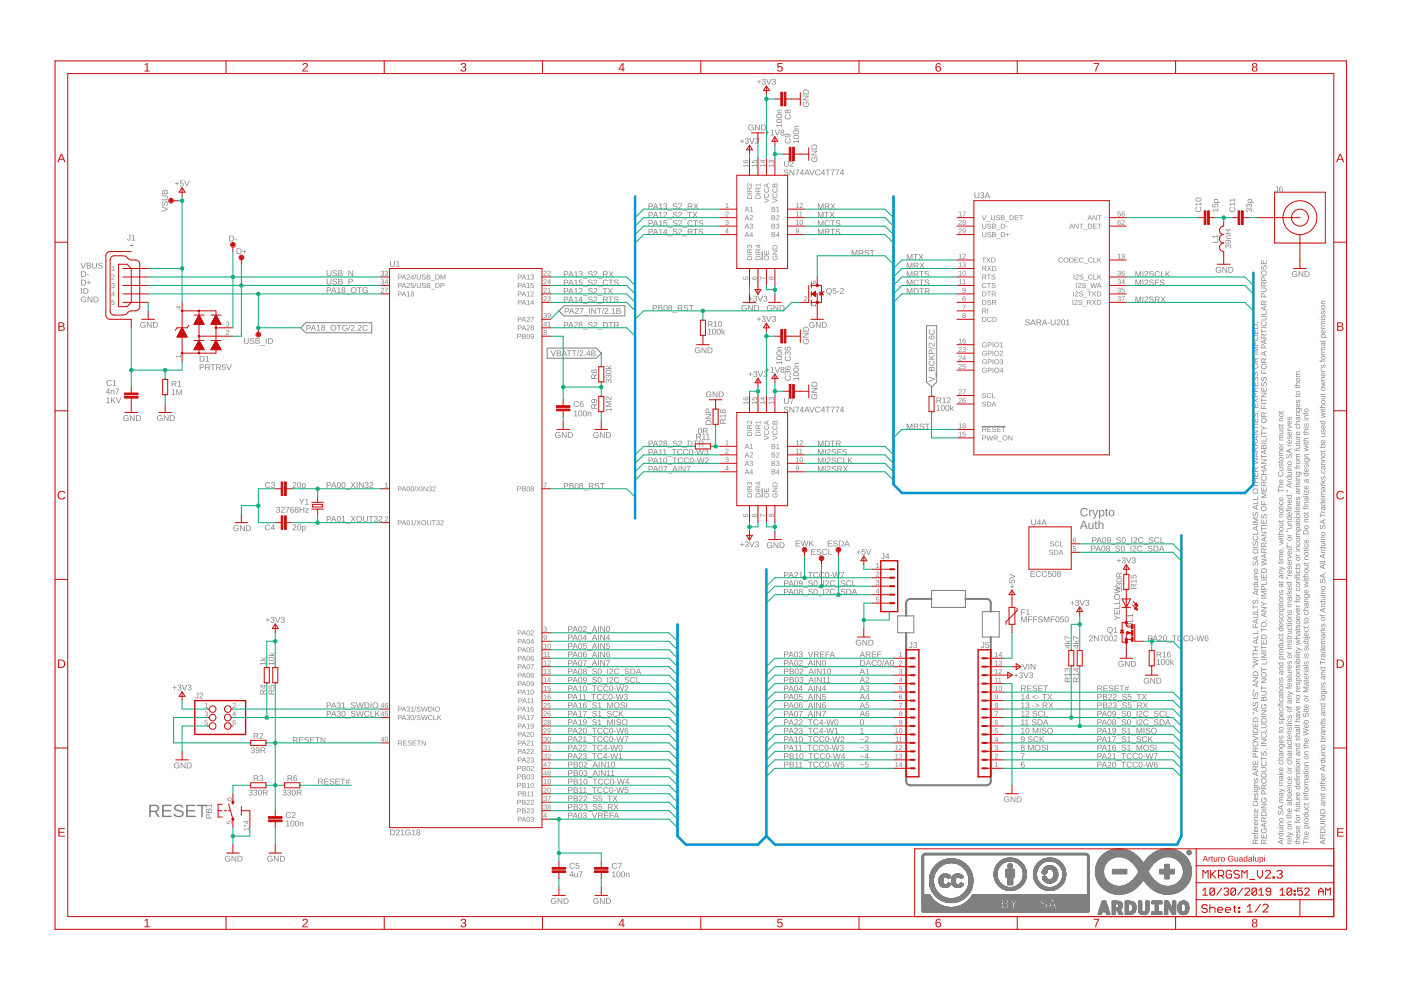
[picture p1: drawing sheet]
<svg xmlns="http://www.w3.org/2000/svg" width="420mm" height="297mm" viewBox="0 0 420 297" stroke-linecap="round" stroke-linejoin="round" font-family="sans-serif">
<path d="M273 179.5h6.4M289.5 179.5h6.4M271.8 180.8v3.8M271.8 189.7v44.4M273 235.4h22.9" fill="none" stroke="#808080" stroke-width=".61"/>
<path d="M279.4 177h10.1v5.1h-10.1zM269.2 184.6h4.8v5.1h-4.8z" fill="none" stroke="#808080" stroke-width=".3"/>
<g fill="#808080">
<path d="M306.2 225.8h1.1l-.6 1.7h-.2v-.4l.6-1.1h-.9z"/>
<path d="M258 218.5l.6-.3v1.5h.4v.2h-1v-.2h.4v-1.3l-.4 .3z"/>
<path d="M306.3 208.3l.6-.3v1.5h.4v.2h-1.1v-.2h.5v-1.3l-.4 .3zM308.3 208h.2v1.2h.2l-.2 .1v.4h-.2v-.4h-.8zM308.3 208.3l-.6 .9h.6zM309.6 208.8l1.2-.5v.2l-1 .4 1 .5v.1l-1.2-.5zM311.1 209h.6v.2h-.6zM312.5 208h1.4v.2h-.6v1.5h-.2v-1.5h-.6zM314.1 208h.2l.5 .7 .5-.7h.2l-.6 .8 .7 .9h-.3l-.5-.7-.5 .7h-.3l.7-.9z"/>
<path d="M306.3 210.8l.6-.2v1.5h.4v.2h-1.1v-.2h.5v-1.3l-.4 .2zM307.7 210.6a.5 .5 0 0 1 .8 0 .5 .5 0 0 1-.2 .8 .53 .53 0 0 1 0 .9 .53 .53 0 0 1-.8-.5h.2a.35 .35 0 0 0 .5 .3 .35 .35 0 0 0 .2-.5l-.5-.1v-.2a.33 .33 0 0 0 .5-.2 .33 .33 0 0 0-.2-.4 .33 .33 0 0 0-.4 .3h-.3zM309.6 211.5h.6v.2h-.6zM310.5 210.8l1.2 .5v.3l-1.2 .5v-.2l1-.5-1-.4zM312.7 210.6h.8a.5 .5 0 0 1 .6 .3 .5 .5 0 0 1-.4 .6l.5 .8h-.3l-.4-.7h-.6v.7h-.2zM312.9 210.7v.7h.6a.32 .32 0 0 0 .4-.3 .32 .32 0 0 0-.4-.4zM314.4 210.6h.3l.4 .6 .5-.6h.3l-.6 .8 .6 .9h-.2l-.6-.8-.5 .8h-.2l.6-.9z"/>
<path d="M306.3 213.4l.6-.3v1.5h.4v.2h-1.1v-.2h.5v-1.3l-.4 .3zM307.7 213.2a.59 .59 0 0 1 .9 .2 .59 .59 0 0 1-.5 .8l-.3 .4h.9v.2h-1.1l.7-.9a.34 .34 0 0 0 0-.6 .34 .34 0 0 0-.5 .2h-.2zM309.9 213.2a.8 .8 0 0 1 1.1 .3h-.2a.4 .4 0 0 0-.5-.3 .4 .4 0 0 0-.3 .5h.1a.66 .66 0 0 1 .7 .2 .66 .66 0 0 1 .1 .8l-.8 .1-.4-.2-.1-.2h.2a.46 .46 0 0 0 .6 .3 .46 .46 0 0 0 .3-.5l-.7-.3a.42 .42 0 0 1-.3-.3 .42 .42 0 0 1 .2-.4zM311.5 213.3a.86 .86 0 0 1 1.4 .2l-.3 .1a.63 .63 0 0 0-.9-.1 .63 .63 0 0 0 .1 1 .63 .63 0 0 0 .9-.2l.2 .1a.88 .88 0 0 1-1.3 .2 .88 .88 0 0 1-.1-1.3zM313.2 213.1h.2v1.5h.9v.2h-1.1z"/>
<path d="M306.2 205.5h.8a.5 .5 0 0 1 .6 .4 .5 .5 0 0 1-.4 .6l.5 .7h-.2l-.5-.7h-.5v.7h-.3zM306.5 205.7v.6h.5a.32 .32 0 0 0 .4-.3 .32 .32 0 0 0-.4-.3zM308 205.5h1.3v.2h-1v.5h1v.2h-1v.6h1.1v.2h-1.4zM309.9 205.6a.8 .8 0 0 1 1.1 .2l-.2 .1a.4 .4 0 0 0-.5-.3 .4 .4 0 0 0-.3 .5h.1a.66 .66 0 0 1 .7 .2 .66 .66 0 0 1 .1 .8l-.8 .1-.4-.2-.1-.2 .2-.1a.46 .46 0 0 0 .6 .4 .46 .46 0 0 0 .3-.6l-.7-.2a.42 .42 0 0 1-.3-.3 .42 .42 0 0 1 .2-.4zM311.4 205.5h1.3v.2h-1.1v.5h1v.2h-1v.6h1.1v.2h-1.3zM312.9 205.5h1.4v.2h-.6v1.5h-.2v-1.5h-.6z"/>
<path d="M306.3 215.9l.6-.3v1.6h.4v.2h-1.1v-.2h.5v-1.4l-.4 .3zM307.5 215.9l.6-.3v1.6h.4v.2h-1.1v-.2h.5v-1.4l-.4 .3zM309.7 215.7a.8 .8 0 0 1 1.1 .3h-.2a.4 .4 0 0 0-.5-.3 .4 .4 0 0 0-.3 .5l.1 .1a.66 .66 0 0 1 .7 .2 .66 .66 0 0 1 .1 .7l-.8 .1-.4-.2-.1-.2h.3a.46 .46 0 0 0 .5 .3 .46 .46 0 0 0 .4-.5l-.8-.2a.42 .42 0 0 1-.3-.4 .42 .42 0 0 1 .2-.4zM311.2 215.6h.6a.86 .86 0 0 1 .9 .9 .86 .86 0 0 1-.9 .9h-.6zM311.4 215.8v1.4a.73 .73 0 0 0 1-.7 .73 .73 0 0 0-1-.7zM313.5 215.6h.3l.7 1.8h-.3l-.2-.6h-.8l-.2 .6h-.2zM313.6 215.8l-.3 .9h.6z"/>
<path d="M306.4 228.4l.6-.1 .3 .4-.7-.2-.2 .7a.57 .57 0 0 1 .9 .2 .57 .57 0 0 1-.5 .8 .57 .57 0 0 1-.6-.7zM306.4 229.5a.37 .37 0 0 0 .7 0 .37 .37 0 0 0-.7 0z"/>
<path d="M306.3 223.3a.5 .5 0 0 1 .8 0 .5 .5 0 0 1-.1 .8 .49 .49 0 0 1 .1 .7 .49 .49 0 0 1-.8 0 .49 .49 0 0 1 .2-.7l-.3-.3zM306.4 223.7a.32 .32 0 0 0 .6 0 .32 .32 0 0 0-.6 0zM306.4 224.5a.36 .36 0 0 0 .7 0 .36 .36 0 0 0-.7 0zM308.3 223.3h.3l.6 1.4 .5-1.4h.3v1.7h-.2v-1.5l-.6 1.5-.7-1.5v1.5h-.2zM310.2 224.1a.9 .9 0 0 1 1.8 0 .9 .9 0 0 1-1.8 0zM310.4 224.1a.7 .7 0 0 0 1.4 0 .7 .7 0 0 0-1.4 0zM312.5 223.3a.8 .8 0 0 1 1.2 .3l-.3 .1a.4 .4 0 0 0-.5-.3 .4 .4 0 0 0-.2 .5 .66 .66 0 0 1 .8 .2 .66 .66 0 0 1 0 .8l-.8 .1-.4-.3v-.1l.2-.1a.46 .46 0 0 0 .5 .4 .46 .46 0 0 0 .4-.6l-.8-.2a.42 .42 0 0 1-.3-.3 .42 .42 0 0 1 .2-.5zM314 223.3h.3v1.7h-.3z"/>
<path d="M306.3 220.8a.84 .84 0 0 1 1.1 .6 .84 .84 0 0 1-.7 1.1l-.5-.4 .7 .1 .2-.6a.55 .55 0 0 1-.8 .1 .55 .55 0 0 1 0-.9zM306.3 221.3a.4 .4 0 0 0 .8 0 .4 .4 0 0 0-.8 0zM308.5 220.8a.8 .8 0 0 1 1.1 .3h-.2a.4 .4 0 0 0-.5-.3 .4 .4 0 0 0-.3 .5l.1 .1a.66 .66 0 0 1 .7 .2 .66 .66 0 0 1 .1 .7l-.8 .1-.4-.2-.1-.2h.3a.46 .46 0 0 0 .5 .3 .46 .46 0 0 0 .4-.5l-.8-.3a.42 .42 0 0 1-.3-.3 .42 .42 0 0 1 .2-.4zM310.1 220.9a.86 .86 0 0 1 1.4 .2l-.2 .1a.63 .63 0 0 0-1-.1 .63 .63 0 0 0 .1 1 .63 .63 0 0 0 .9-.2l.2 .1a.88 .88 0 0 1-1.3 .3 .88 .88 0 0 1-.1-1.4zM311.8 220.7h.2v.9l.9-.9h.2l-.7 .8 .8 .9h-.3l-.6-.8-.3 .2v.6h-.2z"/>
<path d="M306.3 218.5l.6-.3v1.5h.4v.2h-1.1v-.2h.5v-1.3l-.4 .3zM307.8 218.2a.83 .83 0 0 1 1 .8 .83 .83 0 0 1-.9 .9 1.13 1.13 0 0 1-.1-1.7zM307.9 218.4l-.1 .1a.77 .77 0 0 0 .5 1.2l.1-.1a.77 .77 0 0 0-.5-1.2zM309.7 218.2h.3l.6 1.4 .5-1.4h.3v1.7h-.2v-1.5l-.6 1.5-.7-1.5v1.5h-.2zM311.8 218.2h.3v1.7h-.3zM312.6 218.3a.8 .8 0 0 1 1.2 .2l-.2 .1a.4 .4 0 0 0-.5-.3 .4 .4 0 0 0-.3 .5h.1a.66 .66 0 0 1 .7 .2 .66 .66 0 0 1 0 .8l-.8 .1-.3-.2-.1-.2 .2-.1a.46 .46 0 0 0 .6 .4 .46 .46 0 0 0 .3-.6l-.7-.2a.42 .42 0 0 1-.3-.3 .42 .42 0 0 1 .1-.4zM314 219a.9 .9 0 0 1 1.8 0 .9 .9 0 0 1-1.8 0zM314.2 219a.67 .67 0 0 0 1.3 0 .67 .67 0 0 0-1.3 0z"/>
<path d="M258.5 195.3h.3l.6 1.7h-.2l-.2-.5h-.8l-.2 .5h-.2zM258.6 195.5l-.3 .8h.6zM259.7 195.3h.8a.5 .5 0 0 1 .6 .4 .5 .5 0 0 1-.5 .6l.5 .7h-.2l-.5-.7h-.5v.7h-.2zM259.9 195.5v.6h.5a.32 .32 0 0 0 .4-.3 .32 .32 0 0 0-.4-.3zM261.5 195.3h1.3v.2h-1.1v.6h1v.1h-1v.6h1.1v.2h-1.3zM263.1 195.3h1.2v.2h-.9v.6h.9v.2h-.9v.7h-.3z"/>
<path d="M258 197.9h.6a.86 .86 0 0 1 .9 .8 .86 .86 0 0 1-.9 .9h-.6zM258.2 198v1.4a.73 .73 0 0 0 1-.7 .73 .73 0 0 0-1-.7zM260.3 197.9h.3l.6 1.7h-.2l-.2-.5h-.8l-.2 .5h-.2zM260.4 198l-.3 .9h.6zM261.6 198.1a.86 .86 0 0 1 1.3 .2h-.2a.63 .63 0 0 0-.9 0 .63 .63 0 0 0 0 .9 .63 .63 0 0 0 1-.2l.2 .1a.88 .88 0 0 1-1.4 .3 .88 .88 0 0 1 0-1.3zM263.4 197.9a.83 .83 0 0 1 1 .8 .83 .83 0 0 1-.8 .9 1.13 1.13 0 0 1-.2-1.7zM263.6 198l-.1 .2a.77 .77 0 0 0 .4 1.2l.1-.2a.77 .77 0 0 0-.4-1.2zM264.9 197.8h.2l-.5 1.8h-.2zM265.8 197.9h.3l.7 1.7h-.2l-.2-.5h-.8l-.2 .5h-.3zM266 198l-.3 .9h.6zM267.2 197.9a.83 .83 0 0 1 .9 .8 .83 .83 0 0 1-.8 .9 1.13 1.13 0 0 1-.1-1.7zM267.3 198l-.1 .2a.77 .77 0 0 0 .5 1.2l.1-.2a.77 .77 0 0 0-.5-1.2z"/>
<path d="M258.5 200.4h.3l.6 1.7h-.2l-.2-.5h-.8l-.2 .5h-.2zM258.6 200.6l-.3 .8h.6zM259.7 200.7l.6-.3v1.5h.4v.2h-1.1v-.2h.5v-1.3l-.4 .3z"/>
<path d="M258.5 202.9h.3l.6 1.8h-.2l-.2-.6h-.8l-.2 .6h-.2zM258.6 203.1l-.3 .9h.6zM259.8 203a.59 .59 0 0 1 .9 .3 .59 .59 0 0 1-.5 .8l-.4 .4h.9v.2h-1.1l.7-1a.34 .34 0 0 0 0-.6 .34 .34 0 0 0-.5 .3h-.2z"/>
<path d="M258.5 205.5h.3l.6 1.7h-.2l-.2-.5h-.8l-.2 .5h-.2zM258.6 205.6l-.3 .9h.6zM259.7 205.6a.5 .5 0 0 1 .9-.1 .5 .5 0 0 1-.3 .8 .53 .53 0 0 1 0 1 .53 .53 0 0 1-.8-.5l.3-.1a.35 .35 0 0 0 .4 .3 .35 .35 0 0 0 .2-.5l-.4-.1v-.2a.33 .33 0 0 0 .4-.1 .33 .33 0 0 0-.2-.5 .33 .33 0 0 0-.4 .3h-.2z"/>
<path d="M258.5 208h.3l.6 1.7h-.2l-.2-.5h-.8l-.2 .5h-.2zM258.6 208.2l-.3 .8h.6zM260.3 208h.2v1.2h.3l-.3 .1v.4h-.2v-.4h-.8zM260.3 208.3l-.6 .9h.6z"/>
<path d="M258.5 210.6h.3l.6 1.7h-.2l-.2-.5h-.8l-.2 .5h-.2zM258.6 210.7l-.3 .9h.6zM259.7 210.6h.9v.1h-.7l-.1 .6a.59 .59 0 0 1 .9 .2 .59 .59 0 0 1-.4 .9 .59 .59 0 0 1-.8-.5h.3a.38 .38 0 0 0 .5 .1 .38 .38 0 0 0 .1-.6 .38 .38 0 0 0-.6 .1h-.2z"/>
<path d="M258.5 213.1h.3l.6 1.7h-.2l-.2-.5h-.8l-.2 .5h-.2zM258.6 213.3l-.3 .8h.6zM259.9 213.2l.5-.1 .3 .3-.7-.1-.2 .6a.57 .57 0 0 1 .9 .3 .57 .57 0 0 1-.5 .7 .57 .57 0 0 1-.6-.7zM259.8 214.2a.37 .37 0 0 0 .7 0 .37 .37 0 0 0-.7 0z"/>
<path d="M258.1 215.7a.83 .83 0 0 1 1 .7 .83 .83 0 0 1-.8 .9 1.13 1.13 0 0 1-.2-1.6zM258.3 215.8l-.1 .1a.77 .77 0 0 0 .4 1.3l.2-.2a.77 .77 0 0 0-.5-1.2z"/>
<path d="M257.9 221.5h1.2v.2h-1.2zM259.6 220.8a.59 .59 0 0 1 .9 .3 .59 .59 0 0 1-.6 .8l-.3 .3h.9v.2h-1.1l.7-.9a.34 .34 0 0 0 0-.6 .34 .34 0 0 0-.5 .3l-.2-.1z"/>
<path d="M257.9 224.1l1.2-.1v.2l-1.2 .1zM259.5 223.3a.5 .5 0 0 1 .9 0 .5 .5 0 0 1-.3 .8 .53 .53 0 0 1 0 .9 .53 .53 0 0 1-.8-.5h.3a.35 .35 0 0 0 .4 .3 .35 .35 0 0 0 .2-.5l-.5-.1v-.2a.33 .33 0 0 0 .5-.2 .33 .33 0 0 0-.2-.4 .33 .33 0 0 0-.4 .3h-.2z"/>
<path d="M257.9 226.6h1.2v.1l-1.2 .1zM260.1 225.8h.2v1.1h.3l-.3 .2v.4h-.2v-.4h-.8zM260.1 226l-.6 .9h.6z"/>
<path d="M257.9 229.2l1.2-.1v.2h-1.2zM259.4 228.3h1v.2h-.8v.6a.59 .59 0 0 1 .9 .2 .59 .59 0 0 1-.4 .8 .59 .59 0 0 1-.8-.4l.3-.1a.38 .38 0 0 0 .5 .2 .38 .38 0 0 0 .1-.6 .38 .38 0 0 0-.6 .1h-.2z"/>
<path d="M44.7 241.2h1.8a1.07 1.07 0 0 1 1.3 .9 1.07 1.07 0 0 1-.9 1.2l1 1.6h-.5l-1-1.5h-1.2v1.5h-.5zM45.2 241.6v1.4h1.2a.7 .7 0 0 0 .9-.7 .7 .7 0 0 0-.9-.7zM48.6 241.2h2.8v.4h-2.3v1.2h2.2v.4h-2.2v1.3h2.4v.4h-2.9zM52.3 241.6a1.7 1.7 0 0 1 2.7 .4l-.5 .1a.98 .98 0 0 0-1-.6 .98 .98 0 0 0-.8 .8l1 .5a1.14 1.14 0 0 1 1.4 1.2 1.14 1.14 0 0 1-1.5 1l-.5-.1a1.17 1.17 0 0 1-1.1-.9l.5-.1a1.18 1.18 0 0 0 1.1 .7 1.18 1.18 0 0 0 1-.7l-.2-.4-.9-.3a1.1 1.1 0 0 1-1.2-1.6zM55.8 241.2h2.8v.4h-2.3v1.2h2.1v.4h-2.1v1.3h2.4v.4h-2.9zM59.1 241.2h3v.4h-1.3v3.3h-.5v-3.3h-1.2z"/>
<path d="M324.3 152.6a1.23 1.23 0 0 1 1.9 .3l-.3 .1a.91 .91 0 0 0-1.3-.1 .91 .91 0 0 0 .1 1.3 .91 .91 0 0 0 1.3-.2l.3 .1a1.26 1.26 0 0 1-1.9 .4 1.26 1.26 0 0 1-.1-1.9zM326.6 152.9h.3l.1 .3 .1-.3 .4-.1v.3l-.5 .3v1.4h-.4zM327.6 152.9h.3l.6 1.5 .5-1.5h.4l-.9 2.2a.41 .41 0 0 1-.3 .4 .41 .41 0 0 1-.5-.3h.3l.3-.5zM329.6 152.9h.3v.3a.72 .72 0 0 1 1-.3 .72 .72 0 0 1 .3 .9 .77 .77 0 0 1-.9 .9l-.4-.2v1h-.3zM330.1 153.1v.1a.68 .68 0 0 0-.2 .9 .68 .68 0 0 0 .9 .3 .72 .72 0 0 0 .1-.9 .72 .72 0 0 0-.8-.4zM331.7 152.4h.3v.5h.3v.2h-.3v1.2l.3 .4-.6-.1-.1-1.5h-.2v-.2h.3zM332.7 153.1a.92 .92 0 0 1 1.3 .1 .92 .92 0 0 1-.1 1.3 .92 .92 0 0 1-1.3-.2zM333.1 153.1l-.1 .1a.73 .73 0 0 0-.2 .9 .73 .73 0 0 0 .8 .4l.1-.1a.73 .73 0 0 0 .2-.9 .73 .73 0 0 0-.8-.4z"/>
<path d="M324.8 156.1h.4l1 2.5h-.3l-.3-.8h-1.2l-.2 .8h-.4zM325 156.4l-.4 1.2h.9zM326.4 156.7h.3v1.2a.46 .46 0 0 0 .6 .5 .46 .46 0 0 0 .3-.6v-1.1h.3l.1 1.9h-.3l-.1-.4a.64 .64 0 0 1-.7 .4 .64 .64 0 0 1-.5-.7zM328.6 156.2h.2v.5h.3v.2h-.3v1.2l.4 .4-.7-.1v-1.5h-.3v-.2h.3zM329.4 156h.3v1a.64 .64 0 0 1 .8-.3 .64 .64 0 0 1 .4 .6v1.3h-.3v-1.2a.45 .45 0 0 0-.5-.6 .45 .45 0 0 0-.4 .6v1.2h-.3z"/>
</g>
<path d="M294.6 183.3h5.1v7.6h-5.1z" fill="none" stroke="#808080" stroke-width=".3"/>
<path d="M273 179.5l-.8 .3-.4 1M295.9 179.5l.8 .3 .4 .7v2.8M297.1 190.9v43.2l-.2 .8-1 .5M271.8 234.1l.4 1 .8 .3" fill="none" stroke="#808080" stroke-width=".61"/>
<g fill="#808080">
<path d="M24.1 78.7h.3l.6 1.6 .5-1.6h.3l-.7 1.8h-.3zM26 78.7l1.2 .2v.4l-.3 .3a.47 .47 0 0 1 .4 .5 .47 .47 0 0 1-.6 .4h-.7zM26.2 78.9v.6l.8-.2-.1-.3zM26.2 79.7v.6l.9-.2-.2-.4zM27.7 78.7h.2v1.1a.48 .48 0 0 0 .5 .5 .48 .48 0 0 0 .4-.5v-1.1h.3v1.1a.71 .71 0 0 1-.7 .7 .71 .71 0 0 1-.7-.7zM29.6 78.8a.8 .8 0 0 1 1.2 .3l-.3 .1a.4 .4 0 0 0-.4-.3 .4 .4 0 0 0-.3 .5 .66 .66 0 0 1 .8 .2 .66 .66 0 0 1 0 .8l-.8 .1-.3-.3-.1-.1 .2-.1a.46 .46 0 0 0 .5 .4 .46 .46 0 0 0 .4-.6l-.7-.2a.42 .42 0 0 1-.3-.3 .42 .42 0 0 1 .1-.5z"/>
<path d="M24.3 81.3h.6a.86 .86 0 0 1 .9 .8 .86 .86 0 0 1-.8 .9h-.7zM24.6 81.5v1.3a.73 .73 0 0 0 1-.7 .73 .73 0 0 0-1-.6zM26 82.2h.7v.2h-.7z"/>
<path d="M24.3 83.8h.6a.86 .86 0 0 1 .9 .9 .86 .86 0 0 1-.8 .8h-.7zM24.6 84v1.4a.73 .73 0 0 0 1-.7 .73 .73 0 0 0-1-.7zM26.6 84.1h.2v.5h.5v.2h-.5v.5h-.2v-.5h-.5v-.2h.5z"/>
<path d="M24.4 86.4h.2v1.7h-.2zM25 86.4h.6a.86 .86 0 0 1 .9 .8 .86 .86 0 0 1-.8 .9h-.7zM25.3 86.6v1.3a.73 .73 0 0 0 1-.7 .73 .73 0 0 0-1-.6z"/>
<path d="M24.5 89.1a.9 .9 0 0 1 1.3 .2l-.2 .1a.67 .67 0 0 0-.9 0 .67 .67 0 0 0 0 .9 .67 .67 0 0 0 1 0v-.3h-.5v-.2h.7v.6a.94 .94 0 0 1-1.4 .1 .94 .94 0 0 1 0-1.4zM26.3 88.9h.2l1 1.5v-1.5h.2v1.7h-.3l-.9-1.4v1.4h-.2zM28.1 88.9h.5a.86 .86 0 0 1 1 .8 .86 .86 0 0 1-.9 .9h-.6zM28.3 89.1v1.3a.73 .73 0 0 0 1-.6 .73 .73 0 0 0-1-.7z"/>
</g>
<path d="M228.6 75.4v2.5M228.6 146.5v2.5" fill="none" stroke="#808080" stroke-width=".3"/>
<g fill="#808080">
<path d="M375.8 251.8l.5-.1 .3 .3 .7-.4v.2l-.7 .4v.5h.7v.3h-1.6zM375.9 252v.7h.6l-.1-.8zM376.2 250.4l.5-.1v.8a.36 .36 0 0 0 .5-.2 .36 .36 0 0 0-.2-.4v-.2a.6 .6 0 0 1 .2 .8 .6 .6 0 0 1-.9 .1 .6 .6 0 0 1-.1-.8zM376.3 250.6l-.1 .3 .4 .2v-.6zM375.6 249.5l.3 .2 .3-.2v.2h1.1v.2h-1.1l-.1 .2-.4-.2zM376.2 248.4l.5-.1v.9a.36 .36 0 0 0 .5-.2 .36 .36 0 0 0-.2-.5v-.2a.6 .6 0 0 1 .2 .9 .6 .6 0 0 1-.9 .1 .6 .6 0 0 1-.1-.9zM376.3 248.6l-.1 .4 .4 .2v-.7zM376.1 247.5l.4 .3h.8v.2h-1.2v-.2h.2zM376.2 246.3l.5-.1v.9a.36 .36 0 0 0 .5-.2 .36 .36 0 0 0-.2-.5v-.2a.6 .6 0 0 1 .2 .9 .6 .6 0 0 1-.9 .1 .6 .6 0 0 1-.1-.9zM376.3 246.5l-.1 .4 .4 .2v-.7zM376.2 245h1.1v.2h-.8a.3 .3 0 0 0-.3 .3 .3 .3 0 0 0 .4 .2h.7v.2l-1.2 .1 .2-.3-.2-.2zM376.1 243.9l.3-.2v.2a.34 .34 0 0 0 .1 .5 .34 .34 0 0 0 .4 0 .34 .34 0 0 0 0-.5v-.2a.58 .58 0 0 1 .2 .8 .58 .58 0 0 1-.8 .2 .58 .58 0 0 1-.2-.8zM376.2 242.6l.5-.2v.9a.36 .36 0 0 0 .5-.2 .36 .36 0 0 0-.2-.5v-.1a.6 .6 0 0 1 .2 .8 .6 .6 0 0 1-.9 .1 .6 .6 0 0 1-.1-.8zM376.3 242.7l-.1 .4 .4 .2v-.7zM375.9 240.3a.83 .83 0 0 1 .9-.2 .83 .83 0 0 1 .5 .8v.6h-1.6zM376 240.5l-.1 .8h1.2a.7 .7 0 0 0-.2-.9 .7 .7 0 0 0-.9 .1zM376.2 238.9l.5-.1v.9a.36 .36 0 0 0 .5-.3 .36 .36 0 0 0-.2-.4v-.2a.6 .6 0 0 1 .2 .9 .6 .6 0 0 1-.9 .1 .6 .6 0 0 1-.1-.9zM376.3 239.1l-.1 .4 .4 .2v-.7zM376.2 237.7l.2 .6a.65 .65 0 0 1 .8-.6v.8l-.2-.1 .1-.6h-.2l-.1 .3a.36 .36 0 0 1-.4 .4 .36 .36 0 0 1-.3-.4zM375.6 237.1l.2 .2zM376.1 237.1h1.2v.2h-1.2zM376.1 235.8l1.5 .1 .2 .4-.3 .5a.47 .47 0 0 0 .1-.5 .47 .47 0 0 0-.5-.3 .52 .52 0 0 1-.1 .7 .52 .52 0 0 1-.7 0 .52 .52 0 0 1 0-.7zM376.3 236.2l-.1 .1a.43 .43 0 0 0 .5 .4 .43 .43 0 0 0 .3-.6zM376.2 234.6l1.1-.1v.2h-.8a.3 .3 0 0 0-.3 .3 .3 .3 0 0 0 .4 .3h.7v.2h-1.2l.2-.2-.2-.3zM376.2 233.3l.2 .7a.65 .65 0 0 1 .8-.6v.8l-.2-.1 .1-.6h-.2l-.1 .3a.36 .36 0 0 1-.4 .4 .36 .36 0 0 1-.3-.4zM375.7 231.7l1.6-.6v.2l-.5 .2v.7l.5 .2v.3l-1.6-.7zM375.9 231.9l.8 .3v-.6zM375.8 229.7l.5-.1 .3 .4 .7-.5v.3l-.7 .4v.5h.7v.2h-1.6zM375.9 229.9v.8h.6l-.1-.8zM375.7 228h.2v1h.5v-1h.2v1h.5v-1.1h.2v1.3h-1.6zM375.8 225.9h.7l.2 .9h.6v.2h-1.6zM376 226l-.1 .8h.6v-.7zM375.8 224.2l.5-.1 .3 .4 .7-.5v.3l-.7 .4v.5h.7v.2h-1.6zM375.9 224.4v.8h.6l-.1-.8zM375.7 223a.83 .83 0 0 1 1.6 0 .83 .83 0 0 1-1.6 0zM375.9 223.1a.63 .63 0 0 0 1.2 0 .63 .63 0 0 0-1.2 0zM375.7 220.5l1.6 .7v.2l-1.6 .7v-.3l1.4-.5-1.4-.5zM375.7 220.1h1.6v.2h-1.6zM375.9 218.5a.83 .83 0 0 1 .9-.2 .83 .83 0 0 1 .5 .8v.6h-1.6zM376 218.7l-.1 .8h1.2a.7 .7 0 0 0-.2-.9 .7 .7 0 0 0-.9 .1zM375.7 216.7h.2v1.1h.5v-1h.2v1h.5v-1.1h.2v1.3h-1.6zM375.9 215.2a.83 .83 0 0 1 .9-.1 .83 .83 0 0 1 .5 .7v.6h-1.6zM376 215.4l-.1 .8h1.2a.7 .7 0 0 0-.2-.9 .7 .7 0 0 0-.9 .1zM375.7 213.5h.5v.2h-.5zM375.7 213.9l.5 .1v.1l-.5 .1zM375.7 212.5l1.6-.6v.2l-.5 .2v.7l.5 .2v.2l-1.6-.6zM375.9 212.6l.8 .3v-.6zM375.9 210.5l.1-.1 .1 .2a.37 .37 0 0 0-.3 .5 .37 .37 0 0 0 .5 .3 .68 .68 0 0 1 .2-.7 .68 .68 0 0 1 .7-.1l.1 .8-.4 .3v-.2a.43 .43 0 0 0 .3-.5 .43 .43 0 0 0-.5-.3l-.1 .2a.53 .53 0 0 1-.5 .8 .53 .53 0 0 1-.4-.9zM375.7 209.2h1.6v.2h-1.6zM375.9 207.6h.1l.1 .2a.37 .37 0 0 0-.3 .4 .37 .37 0 0 0 .5 .3 .68 .68 0 0 1 .2-.7 .68 .68 0 0 1 .7-.1l.1 .8-.4 .4v-.2a.43 .43 0 0 0 .3-.6 .43 .43 0 0 0-.5-.3l-.1 .2a.53 .53 0 0 1-.5 .8 .53 .53 0 0 1-.4-.9zM375.7 206.7h.5v.2h-.5zM375.7 207.1h.5v.2h-.5zM375.7 205.1l1.6-.6v.2l-.5 .2v.7l.5 .2v.2l-1.6-.6zM375.9 205.3l.8 .3v-.6zM375.7 203h1.6v.2l-1.4 .9h1.4v.2h-1.6v-.3l1.4-.8h-1.4zM375.9 201.4a.83 .83 0 0 1 .9-.2 .83 .83 0 0 1 .5 .8v.6h-1.6zM376 201.6l-.1 .8h1.2a.7 .7 0 0 0-.2-.9 .7 .7 0 0 0-.9 .1zM375.7 199.7h.5v.2h-.5zM375.7 200.1l.5 .1v.1h-.5zM375.7 197.4l1.6 .5v.2l-1.4 .4 1.4 .4v.2l-1.6 .5v-.2l1.4-.4-1.4-.4v-.2l1.4-.4-1.4-.4zM375.7 197h1.6v.2h-1.6zM375.7 195.4h.2v.5h1.4v.2h-1.4v.6h-.2zM375.7 193.8h1.6v.2h-.7v.9h.7v.2h-1.6v-.2h.7v-.9h-.7zM375.7 192.2l1.6-.7v.2l-.5 .2v.8l.5 .2v.2l-1.6-.7zM375.9 192.3l.8 .3v-.6zM375.7 191.1h1.4v-.8h.2v1h-1.6zM375.7 189.8h1.4v-.8h.2v1h-1.6zM375.7 187h.2v.9h.6v-.9h.2v.9h.6v.2h-1.6zM375.7 186.1l1.6-.6v.2l-.5 .2v.7l.5 .2v.2l-1.6-.6zM375.9 186.2l.8 .3v-.6zM375.7 184h1a.67 .67 0 0 1 .6 .6 .67 .67 0 0 1-.6 .7h-1v-.2h1a.45 .45 0 0 0 .5-.5 .45 .45 0 0 0-.5-.4h-1zM375.7 183.4h1.4v-.9h.2v1.1h-1.6zM375.7 181.3h.2v.5h1.4v.2h-1.4v.6h-.2zM375.9 179.9l.1-.1 .1 .2a.37 .37 0 0 0-.3 .5 .37 .37 0 0 0 .5 .2 .68 .68 0 0 1 .2-.7 .68 .68 0 0 1 .7-.1l.1 .8-.4 .4v-.2a.43 .43 0 0 0 .3-.5 .43 .43 0 0 0-.5-.4l-.1 .3a.53 .53 0 0 1-.5 .7 .53 .53 0 0 1-.4-.8zM377.1 179.2h.2v.2h-.2zM375.7 177.5l1.6-.6v.2l-.5 .2v.7l.5 .2v.3l-1.6-.7zM375.9 177.7l.8 .3v-.6zM376.1 176.1l.4 .4h.8v.2h-1.2v-.2h.2zM375.6 175h1.7l-.2 .2a.54 .54 0 0 1 .1 .8 .54 .54 0 0 1-.8 0 .44 .44 0 0 1-.3-.4 .44 .44 0 0 1 .2-.4h-.7zM376.3 175.2l-.1 .2a.42 .42 0 0 0 .5 .4 .42 .42 0 0 0 .4-.6zM376.1 173.7h1.2l-.2 .2a.42 .42 0 0 1 .2 .4 .42 .42 0 0 1-.4 .4h-.8v-.3h.8a.3 .3 0 0 0 .3-.3 .3 .3 0 0 0-.4-.2h-.7zM375.6 173.1l.2 .2zM376.1 173.1h1.2v.2h-1.2zM376.2 171.9l1.1-.1v.2h-.8a.3 .3 0 0 0-.3 .4 .3 .3 0 0 0 .4 .2h.7v.2h-1.2l.2-.2-.2-.3zM376.1 171.1a.62 .62 0 0 1 1.2 0 .62 .62 0 0 1-1.2 0zM376.3 170.8a.42 .42 0 0 0 .4 .6 .42 .42 0 0 0 .4-.6zM375.9 168.4l.1-.1 .1 .2a.37 .37 0 0 0-.3 .5 .37 .37 0 0 0 .5 .2 .68 .68 0 0 1 .2-.7 .68 .68 0 0 1 .7-.1l.1 .9-.4 .3v-.2a.43 .43 0 0 0 .3-.5 .43 .43 0 0 0-.5-.4l-.1 .3a.53 .53 0 0 1-.5 .7 .53 .53 0 0 1-.4-.8zM375.7 167.2l1.6-.6v.2l-.5 .2v.7l.5 .2v.2l-1.6-.6zM375.9 167.4l.8 .3v-.6zM375.9 164.7a.83 .83 0 0 1 .9-.2 .83 .83 0 0 1 .5 .8v.6h-1.6zM376 164.9l-.1 .7h1.2a.7 .7 0 0 0-.2-.8 .7 .7 0 0 0-.9 .1zM375.7 163.9h1.6v.2h-1.6zM375.9 162.4l.1-.1 .1 .2a.37 .37 0 0 0-.3 .5 .37 .37 0 0 0 .5 .2 .68 .68 0 0 1 .2-.7 .68 .68 0 0 1 .7-.1l.1 .9-.4 .3v-.2a.43 .43 0 0 0 .3-.5 .43 .43 0 0 0-.5-.4l-.1 .3a.53 .53 0 0 1-.5 .7 .53 .53 0 0 1-.4-.8zM375.9 160.6l.2-.1v.3a.6 .6 0 0 0 0 .8 .6 .6 0 0 0 .9 0 .6 .6 0 0 0-.2-.9l.1-.2a.81 .81 0 0 1 .2 1.2 .81 .81 0 0 1-1.1 .1 .81 .81 0 0 1-.1-1.2zM375.7 160h1.4v-.8h.2v1h-1.6zM375.7 158.2l1.6-.6v.2l-.5 .2v.7l.5 .2v.2l-1.6-.6zM375.9 158.3l.8 .4v-.7zM375.7 157.1h1.6v.3h-1.6zM375.7 155.2h1.6v.1h-1.4l1.4 .6-1.4 .6h1.4v.2h-1.6v-.3l1.4-.5-1.4-.5zM375.9 153.6l.1-.1 .1 .3a.37 .37 0 0 0-.3 .4 .37 .37 0 0 0 .5 .3 .68 .68 0 0 1 .2-.7 .68 .68 0 0 1 .7-.1l.1 .8-.4 .4v-.3a.43 .43 0 0 0 .3-.5 .43 .43 0 0 0-.5-.3l-.1 .2a.53 .53 0 0 1-.5 .8 .53 .53 0 0 1-.4-.9zM375.7 152l1.6-.7v.2l-.5 .2v.8l.5 .1v.3l-1.6-.7zM375.9 152.1l.8 .3v-.6zM375.7 150.9h1.4v-.8h.2v1h-1.6zM375.7 149.6h1.4v-.8h.2v1h-1.6zM375.7 147.2a.83 .83 0 0 1 1.6 0 .83 .83 0 0 1-1.6 0zM375.9 147.3a.63 .63 0 0 0 1.2 0 .63 .63 0 0 0-1.2 0zM375.7 144.9h.2v.6h1.4v.2h-1.4v.5h-.2zM375.7 143.4h1.6v.2h-.7v.8h.7v.3h-1.6v-.3h.7v-.8h-.7zM375.7 141.7h.2v1.1h.5v-1h.2v1h.5v-1.1h.2v1.3h-1.6zM375.8 140.2l.5-.1 .3 .4 .7-.5v.3l-.7 .4v.5h.7v.2h-1.6zM375.9 140.4v.8h.6l-.1-.8zM375.7 137l1.6 .5v.3l-1.4 .3 1.4 .4v.3l-1.6 .4v-.2l1.4-.4-1.4-.4v-.2l1.4-.4-1.4-.3zM375.7 136.2l1.6-.6v.2l-.5 .2v.7l.5 .2v.2l-1.6-.6zM375.9 136.3l.8 .3v-.6zM375.8 134.2l.5-.1 .3 .3 .7-.4v.2l-.7 .4v.5h.7v.3h-1.6zM375.9 134.3v.8h.6l-.1-.8zM375.8 132.5l.5-.1 .3 .3 .7-.4v.2l-.7 .4v.5h.7v.3h-1.6zM375.9 132.6v.8h.6l-.1-.8zM375.7 131.2l1.6-.6v.2l-.5 .2v.7l.5 .2v.3l-1.6-.7zM375.9 131.4l.8 .3v-.6zM375.7 129.1h1.6v.2l-1.4 .9h1.4v.2h-1.6v-.3l1.4-.8h-1.4zM375.7 127.5h.2v.6h1.4v.2h-1.4v.5h-.2zM375.7 127h1.6v.2h-1.6zM375.7 125.4h.2v1h.5v-.9h.2v.9h.5v-1.1h.2v1.3h-1.6zM375.9 123.9l.1-.1 .1 .2a.37 .37 0 0 0-.3 .5 .37 .37 0 0 0 .5 .3 .68 .68 0 0 1 .2-.8 .68 .68 0 0 1 .7 0l.1 .8-.4 .3v-.2a.43 .43 0 0 0 .3-.5 .43 .43 0 0 0-.5-.3l-.1 .2a.53 .53 0 0 1-.5 .7 .53 .53 0 0 1-.4-.8zM377.1 123.2l.5 .3h-.5zM375.7 120.9h.2v1.1h.5v-1h.2v1h.5v-1.1h.2v1.3h-1.6zM375.7 119.3l.8 .6 .8-.6v.2l-.7 .5 .7 .5v.2l-.8-.6-.8 .6v-.2l.6-.5-.6-.4zM375.8 117.9h.7l.2 .9h.6v.2h-1.6zM376 118.1l-.1 .7h.6v-.6zM375.8 116.3l.5-.1 .3 .3 .7-.4v.2l-.7 .5v.5h.7v.2h-1.6zM375.9 116.5v.8h.6l-.1-.8zM375.7 114.6h.2v1h.5v-1h.2v1h.5v-1.1h.2v1.3h-1.6zM375.9 113.1l.1-.1 .1 .2a.37 .37 0 0 0-.3 .5 .37 .37 0 0 0 .5 .2 .68 .68 0 0 1 .2-.7 .68 .68 0 0 1 .7-.1l.1 .8-.4 .4v-.2a.43 .43 0 0 0 .3-.5 .43 .43 0 0 0-.5-.4l-.1 .3a.53 .53 0 0 1-.5 .7 .53 .53 0 0 1-.4-.8zM375.9 111.5l.1-.1 .1 .2a.37 .37 0 0 0-.3 .5 .37 .37 0 0 0 .5 .3 .68 .68 0 0 1 .2-.8 .68 .68 0 0 1 .7 0l.1 .8-.4 .3v-.2a.43 .43 0 0 0 .3-.5 .43 .43 0 0 0-.5-.3l-.1 .2a.53 .53 0 0 1-.5 .7 .53 .53 0 0 1-.4-.8zM375.7 109.7a.83 .83 0 0 1 1.6 0 .83 .83 0 0 1-1.6 0zM375.9 109.8a.63 .63 0 0 0 1.2 0 .63 .63 0 0 0-1.2 0zM375.8 107.4l.5-.1 .3 .4 .7-.5v.3l-.7 .4v.5h.7v.2h-1.6zM375.9 107.6v.8h.6l-.1-.8zM375.7 106h1.6v.2h-1.6zM375.7 104h1.6v.2h-1.4l1.4 .5-1.4 .7h1.4v.2h-1.6v-.3l1.4-.5-1.4-.5zM375.8 102.5h.7l.2 .9h.6v.2h-1.6zM376 102.6l-.1 .8h.6v-.6zM375.7 101.9h1.4v-.9h.2v1.1h-1.6zM375.7 100.5h1.6v.2h-1.6zM375.7 98.9h.2v1h.5v-.9h.2v.9h.5v-1.1h.2v1.3h-1.6zM375.9 97.4a.83 .83 0 0 1 .9-.2 .83 .83 0 0 1 .5 .7v.6h-1.6zM376 97.5l-.1 .8h1.2a.7 .7 0 0 0-.2-.8 .7 .7 0 0 0-.9 0zM377.1 96.6l.5 .2h-.5z"/>
<path d="M378.3 251.8l.5-.1 .3 .3 .7-.4v.2l-.6 .4v.5h.6v.3h-1.6zM378.5 252l-.1 .7h.6l-.1-.8zM378.2 250h.2v1h.5v-.9h.2v.9h.6v-1h.1v1.3h-1.6zM378.4 248.4l.2-.1v.2a.63 .63 0 0 0 .1 .9 .63 .63 0 0 0 .9-.1 .63 .63 0 0 0-.1-.9h-.3v.5h-.2v-.7h.6a.85 .85 0 0 1 .1 1.2 .85 .85 0 0 1-1.2 .2 .85 .85 0 0 1-.1-1.2zM378.2 247.2l1.6-.7v.2l-.4 .2v.7l.4 .2v.3l-1.6-.7zM378.4 247.3l.8 .3v-.6zM378.3 245.1l.5-.1 .3 .4 .7-.5v.3l-.6 .4v.5h.6v.2h-1.6zM378.5 245.3l-.1 .8h.6l-.1-.8zM378.4 243.4a.83 .83 0 0 1 .9-.1 .83 .83 0 0 1 .5 .7v.6h-1.6zM378.5 243.6l-.1 .8h1.3a.7 .7 0 0 0-.3-.8 .7 .7 0 0 0-.9 0zM378.2 242.7h1.6v.2h-1.6zM378.2 240.9h1.6v.3l-1.3 .9h1.3v.2h-1.6v-.3l1.4-.9h-1.4zM378.4 239.3l.2-.2v.2a.63 .63 0 0 0 .1 1 .63 .63 0 0 0 .9-.1 .63 .63 0 0 0-.1-.9h-.3v.5h-.2v-.7h.6a.85 .85 0 0 1 .1 1.2 .85 .85 0 0 1-1.2 .2 .85 .85 0 0 1-.1-1.2zM378.3 237h.8l.1 .9h.6v.2h-1.6zM378.5 237.1l-.1 .8h.6v-.7zM378.3 235.3l.5-.1 .3 .4 .7-.5v.3l-.6 .4v.5h.6v.2h-1.6zM378.5 235.5l-.1 .8h.6l-.1-.8zM378.2 234.1a.85 .85 0 0 1 1.7 0 .85 .85 0 0 1-1.7 0zM378.4 234.2a.65 .65 0 0 0 1.3 0 .65 .65 0 0 0-1.3 0zM378.4 231.8a.83 .83 0 0 1 .9-.2 .83 .83 0 0 1 .5 .8v.6h-1.6zM378.5 232l-.1 .8h1.3a.7 .7 0 0 0-.3-.9 .7 .7 0 0 0-.9 .1zM378.2 230h1a.67 .67 0 0 1 .7 .6 .67 .67 0 0 1-.7 .7h-1v-.2h1a.45 .45 0 0 0 .5-.5 .45 .45 0 0 0-.5-.4h-1zM378.4 228.3l.2-.1 .1 .2a.6 .6 0 0 0-.1 .9 .6 .6 0 0 0 .9-.1 .6 .6 0 0 0-.2-.8l.1-.2a.81 .81 0 0 1 .3 1.2 .81 .81 0 0 1-1.2 .1 .81 .81 0 0 1-.1-1.2zM378.2 226.7h.2v.6h1.4v.2h-1.4v.5h-.2zM378.4 225.3l.2-.1v.3a.37 .37 0 0 0-.3 .4 .37 .37 0 0 0 .5 .3 .68 .68 0 0 1 .2-.7 .68 .68 0 0 1 .7-.1l.1 .8-.4 .4v-.3a.43 .43 0 0 0 .3-.5 .43 .43 0 0 0-.5-.3l-.1 .2a.53 .53 0 0 1-.5 .8 .53 .53 0 0 1-.4-.9zM379.6 224.7l.5 .2h-.5zM378.2 223.4h1.6v.2h-1.6zM378.2 221.6h1.6v.3l-1.3 .9 1.3-.1v.2h-1.6v-.2l1.4-.9h-1.4zM378.4 220l.2-.2 .1 .3a.6 .6 0 0 0-.1 .8 .6 .6 0 0 0 .9 0 .6 .6 0 0 0-.2-.9l.1-.2a.81 .81 0 0 1 .3 1.2 .81 .81 0 0 1-1.2 .1 .81 .81 0 0 1-.1-1.1zM378.2 219.3h1.5v-.8h.1v1.1h-1.6zM378.2 216.9h1a.67 .67 0 0 1 .7 .7 .67 .67 0 0 1-.7 .7h-1v-.3h1a.45 .45 0 0 0 .5-.4 .45 .45 0 0 0-.5-.5h-1zM378.4 215.4a.83 .83 0 0 1 .9-.2 .83 .83 0 0 1 .5 .7v.6h-1.6zM378.5 215.5l-.1 .8h1.3a.7 .7 0 0 0-.3-.8 .7 .7 0 0 0-.9 0zM378.2 214.6h1.6v.2h-1.6zM378.2 212.9h1.6v.3l-1.3 .8h1.3v.2h-1.6v-.3l1.4-.8h-1.4zM378.4 211.2l.2-.1v.2a.63 .63 0 0 0 .1 .9 .63 .63 0 0 0 .9-.1 .63 .63 0 0 0-.1-.9h-.3v.5h-.2v-.7h.6a.85 .85 0 0 1 .1 1.2 .85 .85 0 0 1-1.2 .2 .85 .85 0 0 1-.1-1.2zM378.4 208.9h.3l.3 .3a.44 .44 0 0 1 .5-.4 .44 .44 0 0 1 .3 .6v.6h-1.6zM378.4 209.2v.6h.5l-.1-.6zM379.2 209l-.1 .8h.6l-.1-.7zM378.2 207.1h1a.67 .67 0 0 1 .7 .7 .67 .67 0 0 1-.7 .7h-1v-.3h1a.45 .45 0 0 0 .5-.4 .45 .45 0 0 0-.5-.4h-1zM378.2 205.6h.2v.5h1.4v.2h-1.4v.6h-.2zM378.2 203.4h1.6v.3l-1.3 .8h1.3v.2h-1.6v-.2l1.4-.9h-1.4zM378.2 202.3a.85 .85 0 0 1 1.7 0 .85 .85 0 0 1-1.7 0zM378.4 202.3a.65 .65 0 0 0 1.3 0 .65 .65 0 0 0-1.3 0zM378.2 200h.2v.6h1.4v.2h-1.4v.5h-.2zM378.2 198.9h1.5v-.8h.1v1h-1.6zM378.2 197.6h1.6v.2h-1.6zM378.2 195.6h1.6v.2h-1.4l1.4 .5-1.4 .7h1.4v.2h-1.6v-.3l1.4-.5-1.4-.5zM378.2 195h1.6v.2h-1.6zM378.2 193.4h.2v.5h1.4v.3h-1.4v.5h-.2zM378.2 191.9h.2v1h.5v-.9h.2v.9h.6v-1h.1v1.2h-1.6zM378.4 190.4a.83 .83 0 0 1 .9-.2 .83 .83 0 0 1 .5 .8v.6h-1.6zM378.5 190.6l-.1 .8h1.3a.7 .7 0 0 0-.3-.9 .7 .7 0 0 0-.9 .1zM378.2 188.1h.2v.5h1.4v.3h-1.4v.5h-.2zM378.2 187.2a.85 .85 0 0 1 1.7 0 .85 .85 0 0 1-1.7 0zM378.4 187.2a.65 .65 0 0 0 1.3 0 .65 .65 0 0 0-1.3 0zM379.6 185.8l.5 .2h-.5zM378.2 184.2l1.6-.7v.2l-.4 .2v.7l.4 .2v.3l-1.6-.7zM378.4 184.3l.8 .3v-.6zM378.2 182h1.6v.3l-1.3 .8h1.3v.2h-1.6v-.2l1.4-.9h-1.4zM378.2 180.3l1 .6h.6v.2h-.6l-1 .6v-.2l.8-.5-.8-.5zM378.2 179.2h1.6v.2h-1.6zM378.2 177.2h1.6v.2h-1.4l1.4 .5-1.4 .7h1.4v.2h-1.6v-.3l1.4-.5-1.4-.5zM378.3 175.7h.8l.1 .9h.6v.2h-1.6zM378.5 175.8l-.1 .8h.6v-.6zM378.2 175h1.5v-.8h.1v1.1h-1.6zM378.2 173.7h1.6v.2h-1.6zM378.2 172.1h.2v1h.5v-1h.2v1h.6v-1.1h.1v1.3h-1.6zM378.4 170.6a.83 .83 0 0 1 .9-.2 .83 .83 0 0 1 .5 .7v.6h-1.6zM378.5 170.7l-.1 .8h1.3a.7 .7 0 0 0-.3-.8 .7 .7 0 0 0-.9 0zM378.2 167.4l1.6 .4v.3l-1.3 .4 1.3 .3v.3l-1.6 .5v-.3l1.4-.4-1.4-.3v-.2l1.4-.4-1.4-.4zM378.2 166.5l1.6-.6v.2l-.4 .2v.7l.4 .2v.2l-1.6-.6zM378.4 166.7l.8 .3v-.6zM378.3 164.5l.5-.1 .3 .3 .7-.4v.2l-.6 .5v.5h.6v.2h-1.6zM378.5 164.7l-.1 .8h.6l-.1-.8zM378.3 162.8l.5-.1 .3 .3 .7-.4v.2l-.6 .5v.5h.6v.2h-1.6zM378.5 163l-.1 .8h.6l-.1-.8zM378.2 161.6l1.6-.7v.2l-.4 .2v.8l.4 .2v.2l-1.6-.7zM378.4 161.7l.8 .3v-.6zM378.2 159.4h1.6v.3l-1.3 .8h1.3v.2h-1.6v-.2l1.4-.9h-1.4zM378.2 157.8h.2v.6h1.4v.2h-1.4v.6h-.2zM378.2 157.3h1.6v.3h-1.6zM378.2 155.7h.2v1h.5v-.9h.2v.9h.6v-1h.1v1.2h-1.6zM378.4 154.2l.2-.1v.3a.37 .37 0 0 0-.3 .4 .37 .37 0 0 0 .5 .3 .68 .68 0 0 1 .2-.7 .68 .68 0 0 1 .7-.1l.1 .8-.4 .4v-.3a.43 .43 0 0 0 .3-.5 .43 .43 0 0 0-.5-.3l-.1 .2a.53 .53 0 0 1-.5 .8 .53 .53 0 0 1-.4-.9zM378.2 152.5a.85 .85 0 0 1 1.7 0 .85 .85 0 0 1-1.7 0zM378.4 152.5a.65 .65 0 0 0 1.3 0 .65 .65 0 0 0-1.3 0zM378.2 150.2h.2v.9h.6v-.9h.2v.9h.6v.2h-1.6zM378.2 147.7h1.6v.2h-1.4l1.4 .5-1.4 .6h1.4v.2h-1.6v-.3l1.4-.5-1.4-.5zM378.2 146.1h.2v1h.5v-1h.2v1h.6v-1.1h.1v1.3h-1.6zM378.3 144.5l.5-.1 .3 .4 .7-.5v.3l-.6 .4v.5h.6v.2h-1.6zM378.5 144.7l-.1 .8h.6l-.1-.8zM378.4 142.7l.2-.1 .1 .2a.6 .6 0 0 0-.1 .9 .6 .6 0 0 0 .9 0 .6 .6 0 0 0-.2-.9l.1-.2a.81 .81 0 0 1 .3 1.2 .81 .81 0 0 1-1.2 .1 .81 .81 0 0 1-.1-1.2zM378.2 141h1.6v.2h-.7v.9h.7v.2h-1.6v-.2h.7v-.9h-.7zM378.2 139.9l1.6-.6v.2l-.4 .2v.7l.4 .2v.2l-1.6-.6zM378.4 140l.8 .3v-.6zM378.2 137.7h1.6v.3l-1.3 .9h1.3v.2h-1.6v-.3l1.4-.9h-1.4zM378.2 136.2h.2v.5h1.4v.2h-1.4v.6h-.2zM378.2 135.4l1.6-.7v.3l-.4 .1v.8l.4 .2v.2l-1.6-.7zM378.4 135.5l.8 .3v-.6zM378.4 133.4h.3l.3 .3a.44 .44 0 0 1 .5-.4 .44 .44 0 0 1 .3 .6v.6h-1.6zM378.4 133.7v.6h.5l-.1-.6zM379.2 133.5l-.1 .8h.6l-.1-.7zM378.2 132.7h1.6v.2h-1.6zM378.2 132.1h1.5v-.8h.1v1h-1.6zM378.2 130.8h1.6v.2h-1.6zM378.2 129.2h.2v.5h1.4v.2h-1.4v.6h-.2zM378.2 127.6l1 .6h.6v.2h-.6l-1 .7v-.3l.8-.5-.8-.5zM378.2 126.1a.85 .85 0 0 1 1.7 0 .85 .85 0 0 1-1.7 0zM378.4 126.1a.65 .65 0 0 0 1.3 0 .65 .65 0 0 0-1.3 0zM378.3 123.7l.5-.1 .3 .4 .7-.5v.3l-.6 .4v.5h.6v.2h-1.6zM378.5 123.9l-.1 .8h.6l-.1-.8zM378.2 121.4h.2v.9h.6v-.9h.2v.9h.6v.3h-1.6zM378.2 120.9h1.6v.2h-1.6zM378.2 119.3h.2v.5h1.4v.3h-1.4v.5h-.2zM378.2 117.7h1.6v.3l-1.3 .9 1.3-.1v.2h-1.6v-.2l1.4-.9h-1.4zM378.2 116.1h.2v1h.5v-.9h.2v.9h.6v-1h.1v1.2h-1.6zM378.4 114.6l.2-.1v.3a.37 .37 0 0 0-.3 .4 .37 .37 0 0 0 .5 .3 .68 .68 0 0 1 .2-.7 .68 .68 0 0 1 .7-.1l.1 .8-.4 .4v-.2a.43 .43 0 0 0 .3-.6 .43 .43 0 0 0-.5-.3l-.1 .2a.53 .53 0 0 1-.5 .8 .53 .53 0 0 1-.4-.9zM378.4 113.1l.2-.1v.2a.37 .37 0 0 0-.3 .5 .37 .37 0 0 0 .5 .2 .68 .68 0 0 1 .2-.7 .68 .68 0 0 1 .7-.1l.1 .9-.4 .3v-.2a.43 .43 0 0 0 .3-.5 .43 .43 0 0 0-.5-.4l-.1 .3a.53 .53 0 0 1-.5 .7 .53 .53 0 0 1-.4-.8zM378.2 110.8h.2v1h.6v-.9h.2v.9h.6v.2h-1.6zM378.2 109.9a.85 .85 0 0 1 1.7 0 .85 .85 0 0 1-1.7 0zM378.4 109.9a.65 .65 0 0 0 1.3 0 .65 .65 0 0 0-1.3 0zM378.3 107.5l.5-.1 .3 .4 .7-.5v.3l-.6 .4v.5h.6v.2h-1.6zM378.5 107.7l-.1 .8h.6l-.1-.8zM378.2 105.8l1.6-.7v.3l-.4 .1v.8l.4 .2v.2l-1.6-.7zM378.4 105.9l.8 .3v-.6zM378.3 103.3h.8l.1 .9h.6v.2h-1.6zM378.5 103.4l-.1 .8h.6v-.6zM378.2 102.3l1.6-.6v.2l-.4 .2v.7l.4 .2v.2l-1.6-.6zM378.4 102.4l.8 .3v-.6zM378.3 100.3l.5-.1 .3 .3 .7-.4v.2l-.6 .4v.5h.6v.3h-1.6zM378.5 100.4l-.1 .8h.6l-.1-.8zM378.2 98.6h.2v.6h1.4v.2h-1.4v.5h-.2zM378.2 98.1h1.6v.2h-1.6zM378.4 96.4l.2-.1 .1 .2a.6 .6 0 0 0-.1 .9 .6 .6 0 0 0 .9 0 .6 .6 0 0 0-.2-.9l.1-.2a.81 .81 0 0 1 .3 1.2 .81 .81 0 0 1-1.2 .1 .81 .81 0 0 1-.1-1.2zM378.2 94.7h1a.67 .67 0 0 1 .7 .7 .67 .67 0 0 1-.7 .6h-1v-.2h1a.45 .45 0 0 0 .5-.4 .45 .45 0 0 0-.5-.5h-1zM378.2 94.1h1.5v-.8h.1v1h-1.6zM378.2 92.3l1.6-.7v.3l-.4 .2v.7l.4 .2v.2l-1.6-.7zM378.4 92.4l.8 .3v-.6zM378.3 90.3l.5-.2 .3 .4 .7-.4v.2l-.6 .4v.5h.6v.3h-1.6zM378.5 90.4l-.1 .8h.6l-.1-.8zM378.3 88h.8l.1 .9h.6v.2h-1.6zM378.5 88.1l-.1 .8h.6v-.7zM378.2 86.2h1a.67 .67 0 0 1 .7 .7 .67 .67 0 0 1-.7 .6h-1v-.2h1a.45 .45 0 0 0 .5-.4 .45 .45 0 0 0-.5-.5h-1zM378.3 84.7l.5-.2 .3 .4 .7-.5v.3l-.6 .4v.5h.6v.2h-1.6zM378.5 84.8l-.1 .8h.6l-.1-.8zM378.3 83h.8l.1 .9h.6v.2h-1.6zM378.5 83.2l-.1 .7h.6v-.6zM378.2 81.9a.85 .85 0 0 1 1.7 0 .85 .85 0 0 1-1.7 0zM378.4 81.9a.65 .65 0 0 0 1.3 0 .65 .65 0 0 0-1.3 0zM378.4 79.6l.2-.1v.2a.37 .37 0 0 0-.3 .5 .37 .37 0 0 0 .5 .3 .68 .68 0 0 1 .2-.8 .68 .68 0 0 1 .7 0l.1 .8-.4 .3v-.2a.43 .43 0 0 0 .3-.5 .43 .43 0 0 0-.5-.3l-.1 .2a.53 .53 0 0 1-.5 .7 .53 .53 0 0 1-.4-.8zM378.2 78h.2v1h.5v-1h.2v1h.6v-1.1h.1v1.3h-1.6z"/>
<path d="M383.3 252.2l1.6-.6v.2l-.5 .2v.7l.5 .2v.3l-1.6-.7zM383.4 252.4l.8 .3v-.6zM383.6 250.8l.4 .4h.9v.2h-1.3v-.2h.3zM383.2 249.7h1.7l-.2 .2a.54 .54 0 0 1 .1 .8 .54 .54 0 0 1-.8 0 .44 .44 0 0 1-.4-.4 .44 .44 0 0 1 .2-.4h-.6zM383.9 249.9l-.1 .1a.42 .42 0 0 0 .5 .5 .42 .42 0 0 0 .3-.6zM383.6 248.4h1.3l-.2 .2a.42 .42 0 0 1 .2 .4 .42 .42 0 0 1-.4 .3h-.9v-.2h.8a.3 .3 0 0 0 .4-.3 .3 .3 0 0 0-.5-.2h-.7zM383.2 247.8l.2 .2zM383.6 247.8h1.3v.2h-1.3zM383.7 246.6l1.2-.1v.2h-.8a.3 .3 0 0 0-.4 .4 .3 .3 0 0 0 .5 .2h.7v.2h-1.3l.2-.2-.2-.3zM383.7 245.8a.62 .62 0 0 1 1.2 0 .62 .62 0 0 1-1.2 0zM383.9 245.5a.42 .42 0 0 0 .3 .6 .42 .42 0 0 0 .4-.6zM383.4 243.1l.2-.1v.2a.37 .37 0 0 0-.2 .5 .37 .37 0 0 0 .4 .2 .68 .68 0 0 1 .2-.7 .68 .68 0 0 1 .8-.1v.9l-.3 .3-.1-.2a.43 .43 0 0 0 .4-.5 .43 .43 0 0 0-.5-.4l-.1 .3a.53 .53 0 0 1-.6 .7 .53 .53 0 0 1-.3-.8zM383.3 241.9l1.6-.6v.2l-.5 .2v.7l.5 .2v.2l-1.6-.6zM383.4 242.1l.8 .3v-.6zM383.7 239l1.2-.1v.3h-1l-.1 .2 .2 .2 .9 .1v.2h-1l-.1 .2 .2 .3h.9v.2h-1.3l.2-.2a.38 .38 0 0 1-.2-.4 .38 .38 0 0 1 .2-.3l-.2-.3zM383.7 237.8l1.2-.3-.3 .4a.4 .4 0 0 1 .2 .6 .4 .4 0 0 1-.7-.1v-.5a.28 .28 0 0 0-.3 .2 .28 .28 0 0 0 .2 .3l-.1 .2-.3-.2zM384.2 238.2a.3 .3 0 0 0 .6 0 .3 .3 0 0 0-.6 0zM383.6 236.3l1.4 .6a.29 .29 0 0 1 .3 .2 .29 .29 0 0 1-.1 .3l-.3-.4-1.3 .5v-.2l1-.4-1-.4zM383.7 233.9h1.2v.2h-1l-.1 .2 .2 .3h.9v.2h-1l-.1 .2 .2 .3h.9v.2h-1.3l.2-.2a.38 .38 0 0 1-.2-.4 .38 .38 0 0 1 .2-.3l-.2-.3zM383.7 232.7l1.2-.3-.3 .4a.4 .4 0 0 1 .2 .6 .4 .4 0 0 1-.7-.1v-.5a.28 .28 0 0 0-.3 .2 .28 .28 0 0 0 .2 .3l-.1 .2-.3-.2zM384.2 233.1a.3 .3 0 0 0 .6 0 .3 .3 0 0 0-.6 0zM383.6 231.2l.6 .5 .7-.5v.3l-.6 .4 .6 .1v.2h-1.7v-.2h1zM383.8 230.2l.5-.2v.9a.36 .36 0 0 0 .4-.2 .36 .36 0 0 0-.2-.5l.1-.1a.6 .6 0 0 1 .1 .8 .6 .6 0 0 1-.8 .1 .6 .6 0 0 1-.1-.8zM383.8 230.3v.4l.3 .2v-.7zM383.7 228.3l.3-.1v.2a.34 .34 0 0 0 0 .5 .34 .34 0 0 0 .5-.1 .34 .34 0 0 0 0-.4v-.2a.58 .58 0 0 1 .2 .7 .58 .58 0 0 1-.8 .2 .58 .58 0 0 1-.2-.8zM383.7 227l1.2-.1v.2h-.8a.3 .3 0 0 0-.4 .4 .3 .3 0 0 0 .4 .2h.8v.2h-1.7v-.2h.6l-.2-.2zM383.7 225.8l1.2-.3-.3 .4a.4 .4 0 0 1 .2 .6 .4 .4 0 0 1-.7-.1v-.5a.28 .28 0 0 0-.3 .2 .28 .28 0 0 0 .2 .3l-.1 .2-.3-.2zM384.2 226.1a.3 .3 0 0 0 .6 0 .3 .3 0 0 0-.6 0zM383.7 224.4l1.2-.1v.2h-.8a.3 .3 0 0 0-.4 .4 .3 .3 0 0 0 .5 .2h.7v.2h-1.3l.2-.2-.2-.3zM383.6 223l1.5 .1 .3 .4-.3 .5a.47 .47 0 0 0 0-.5 .47 .47 0 0 0-.5-.3 .52 .52 0 0 1 0 .7 .52 .52 0 0 1-.7 0 .52 .52 0 0 1-.1-.7zM383.8 223.4v.1a.43 .43 0 0 0 .5 .4 .43 .43 0 0 0 .3-.6zM383.8 221.8l.5-.1v.8a.36 .36 0 0 0 .4-.2 .36 .36 0 0 0-.2-.4l.1-.2a.6 .6 0 0 1 .1 .8 .6 .6 0 0 1-.8 .2 .6 .6 0 0 1-.1-.9zM383.8 222v.3l.3 .2v-.6zM383.8 220.5l.1 .7a.65 .65 0 0 1 .9-.6l-.1 .8-.2-.1 .2-.6h-.3l-.1 .3a.36 .36 0 0 1-.4 .4 .36 .36 0 0 1-.3-.4zM383.4 219.3h.2v-.2l.2 .2h.8l.1-.2 .2 .2-.1 .2-1 .2zM383.7 218.5a.62 .62 0 0 1 1.2 0 .62 .62 0 0 1-1.2 0zM383.9 218.2a.42 .42 0 0 0 .3 .6 .42 .42 0 0 0 .4-.6zM383.8 216.1l.1 .7a.65 .65 0 0 1 .9-.6l-.1 .8-.2-.1 .2-.6h-.3l-.1 .3a.36 .36 0 0 1-.4 .4 .36 .36 0 0 1-.3-.5zM383.8 214.8a.63 .63 0 0 1 .7 0 .63 .63 0 0 1 .3 .7l-.1 .1h.7v.2h-1.8l.2-.2-.2-.4zM383.9 215a.4 .4 0 0 0 0 .6 .4 .4 0 0 0 .6 0l.2-.2-.1-.4zM383.8 213.6l.5-.2v.9a.36 .36 0 0 0 .4-.2 .36 .36 0 0 0-.2-.4l.1-.2a.6 .6 0 0 1 .1 .8 .6 .6 0 0 1-.8 .1 .6 .6 0 0 1-.1-.8zM383.8 213.7v.4l.3 .2v-.7zM383.7 212.4l.3-.2v.2a.34 .34 0 0 0 0 .5 .34 .34 0 0 0 .5 0 .34 .34 0 0 0 0-.5v-.2a.58 .58 0 0 1 .2 .8 .58 .58 0 0 1-.8 .2 .58 .58 0 0 1-.2-.8zM383.2 211.8l.2 .2zM383.6 211.8h1.3v.2h-1.3zM383.2 211l.2 .2 .4-.2v.2h1.1v.2h-1.1l-.2 .2-.4-.2zM383.2 210.6l.2 .2zM383.6 210.6h1.3v.2h-1.3zM383.7 209.5l.3-.1v.2a.34 .34 0 0 0 0 .5 .34 .34 0 0 0 .5-.1 .34 .34 0 0 0 0-.4v-.3a.58 .58 0 0 1 .2 .8 .58 .58 0 0 1-.8 .2 .58 .58 0 0 1-.2-.8zM383.7 208.3l1.2-.3-.3 .4a.4 .4 0 0 1 .2 .6 .4 .4 0 0 1-.7-.1v-.5a.28 .28 0 0 0-.3 .2 .28 .28 0 0 0 .2 .3l-.1 .2-.3-.2zM384.2 208.6a.3 .3 0 0 0 .6 0 .3 .3 0 0 0-.6 0zM383.4 207.6h.2v-.2l.2 .2h.8l.1-.3 .2 .3-.1 .2-1 .1zM383.2 207l.2 .2zM383.6 207h1.3v.2h-1.3zM383.7 206.2a.62 .62 0 0 1 1.2 0 .62 .62 0 0 1-1.2 0zM383.9 205.9a.42 .42 0 0 0 .3 .6 .42 .42 0 0 0 .4-.6zM383.7 204.4l1.2-.1v.3h-.8a.3 .3 0 0 0-.4 .3 .3 .3 0 0 0 .5 .2h.7v.2h-1.3l.2-.2-.2-.2zM383.8 203.2l.1 .7a.65 .65 0 0 1 .9-.7l-.1 .9-.2-.2 .2-.5h-.3l-.1 .3a.36 .36 0 0 1-.4 .4 .36 .36 0 0 1-.3-.5zM383.7 201.4l1.2-.3-.3 .3a.4 .4 0 0 1 .2 .7 .4 .4 0 0 1-.7-.1v-.5a.28 .28 0 0 0-.3 .1 .28 .28 0 0 0 .2 .4l-.1 .2-.3-.2zM384.2 201.7a.3 .3 0 0 0 .6 0 .3 .3 0 0 0-.6 0zM383.7 200l1.2-.1v.2h-.8a.3 .3 0 0 0-.4 .3 .3 .3 0 0 0 .5 .3h.7v.2h-1.3l.2-.2-.2-.3zM383.2 198.6h1.7l-.2 .2a.54 .54 0 0 1 .1 .8 .54 .54 0 0 1-.8 0 .44 .44 0 0 1-.4-.3 .44 .44 0 0 1 .2-.5h-.6zM383.9 198.9l-.1 .1a.42 .42 0 0 0 .5 .4 .42 .42 0 0 0 .3-.5zM383.8 196.7a.63 .63 0 0 1 .7-.1 .63 .63 0 0 1 .3 .7l-.1 .1h.7v.2h-1.8l.2-.2-.2-.4zM383.9 196.9a.4 .4 0 0 0 0 .5 .4 .4 0 0 0 .6 0l.2-.2-.1-.3zM383.6 195.7l.4 .4h.9v.2h-1.3v-.2h.3zM383.7 195.1a.62 .62 0 0 1 1.2 0 .62 .62 0 0 1-1.2 0zM383.9 194.8a.42 .42 0 0 0 .3 .6 .42 .42 0 0 0 .4-.6zM383.2 193.2h1.7l-.2 .3a.54 .54 0 0 1 .1 .7 .54 .54 0 0 1-.8 .1 .44 .44 0 0 1-.4-.4 .44 .44 0 0 1 .2-.4h-.6zM383.9 193.5l-.1 .1a.42 .42 0 0 0 .5 .5 .42 .42 0 0 0 .3-.6zM383.6 191.9h1.3l-.2 .2a.42 .42 0 0 1 .2 .5 .42 .42 0 0 1-.4 .3h-.9v-.2h.8a.3 .3 0 0 0 .4-.3 .3 .3 0 0 0-.5-.2h-.7zM383.7 190.8l.3-.1v.2a.34 .34 0 0 0 0 .5 .34 .34 0 0 0 .5 0 .34 .34 0 0 0 0-.5v-.2a.58 .58 0 0 1 .2 .8 .58 .58 0 0 1-.8 .1 .58 .58 0 0 1-.2-.8zM383.4 190.2h.2v-.2l.2 .2h.8l.1-.2 .2 .2-.1 .2-1 .2zM383.2 188.2h1.7l-.2 .2a.54 .54 0 0 1 .1 .7 .54 .54 0 0 1-.8 .1 .44 .44 0 0 1-.4-.4 .44 .44 0 0 1 .2-.4h-.6zM383.9 188.4l-.1 .1a.42 .42 0 0 0 .5 .5 .42 .42 0 0 0 .3-.6zM383.8 186.9l.5-.1v.9a.36 .36 0 0 0 .4-.2 .36 .36 0 0 0-.2-.5l.1-.2a.6 .6 0 0 1 .1 .9 .6 .6 0 0 1-.8 .1 .6 .6 0 0 1-.1-.9zM383.8 187.1v.4l.3 .2v-.7zM383.8 185.7l.1 .7a.65 .65 0 0 1 .9-.7l-.1 .9-.2-.2 .2-.5h-.3l-.1 .3a.36 .36 0 0 1-.4 .4 .36 .36 0 0 1-.3-.5zM383.7 184.6l.3-.2v.2a.34 .34 0 0 0 0 .5 .34 .34 0 0 0 .5 0 .34 .34 0 0 0 0-.5v-.2a.58 .58 0 0 1 .2 .8 .58 .58 0 0 1-.8 .2 .58 .58 0 0 1-.2-.8zM383.6 183.6l.4 .4h.9v.2h-1.3v-.2h.3zM383.2 183.2l.2 .2zM383.6 183.2h1.3v.2h-1.3zM383.8 181.9a.63 .63 0 0 1 .7 0 .63 .63 0 0 1 .3 .7l-.1 .1h.7v.2h-1.8l.2-.2-.2-.4zM383.9 182.1a.4 .4 0 0 0 0 .6 .4 .4 0 0 0 .6 0l.2-.2-.1-.4zM383.4 181.3h.2v-.2l.2 .2h.8l.1-.2 .2 .2-.1 .2-1 .2zM383.2 180.7l.2 .2zM383.6 180.7h1.3v.2h-1.3zM383.7 180a.62 .62 0 0 1 1.2 0 .62 .62 0 0 1-1.2 0zM383.9 179.6a.42 .42 0 0 0 .3 .6 .42 .42 0 0 0 .4-.6zM383.7 178.2l1.2-.1v.2h-.8a.3 .3 0 0 0-.4 .3 .3 .3 0 0 0 .5 .3h.7v.2h-1.3l.2-.2-.2-.3zM383.8 176.9l.1 .7a.65 .65 0 0 1 .9-.6l-.1 .8-.2-.1 .2-.6h-.3l-.1 .3a.36 .36 0 0 1-.4 .4 .36 .36 0 0 1-.3-.4zM383.7 175.1l1.2-.3-.3 .4a.4 .4 0 0 1 .2 .7 .4 .4 0 0 1-.7-.2v-.5a.28 .28 0 0 0-.3 .2 .28 .28 0 0 0 .2 .3l-.1 .3-.3-.3zM384.2 175.5a.3 .3 0 0 0 .6 0 .3 .3 0 0 0-.6 0zM383.4 174.4h.2v-.2l.2 .2h.8l.1-.2 .2 .2-.1 .2-1 .2zM383.7 172.5l1.2-.3-.3 .4a.4 .4 0 0 1 .2 .6 .4 .4 0 0 1-.7-.1v-.5a.28 .28 0 0 0-.3 .2 .28 .28 0 0 0 .2 .3l-.1 .3-.3-.3zM384.2 172.9a.3 .3 0 0 0 .6 0 .3 .3 0 0 0-.6 0zM383.7 171.1l1.2-.1v.3h-.8a.3 .3 0 0 0-.4 .3 .3 .3 0 0 0 .5 .2h.7v.2h-1.3l.2-.2-.2-.2zM383.6 169.7l1.4 .6a.29 .29 0 0 1 .3 .2 .29 .29 0 0 1-.1 .3l-.3-.4-1.3 .5v-.2l1-.4-1-.4zM383.4 168.7h.2v-.2l.2 .2h.8l.1-.3 .2 .2-.1 .3-1 .1zM383.2 168.1l.2 .2zM383.6 168.1h1.3v.2h-1.3zM383.7 166.2l1.2-.1v.2h-1l-.1 .2 .2 .3h.9v.2h-1l-.1 .2 .2 .3h.9v.2h-1.3l.2-.2a.38 .38 0 0 1-.2-.3 .38 .38 0 0 1 .2-.4l-.2-.2zM383.8 164.9l.5-.2v.9a.36 .36 0 0 0 .4-.2 .36 .36 0 0 0-.2-.5l.1-.1a.6 .6 0 0 1 .1 .8 .6 .6 0 0 1-.8 .1 .6 .6 0 0 1-.1-.8zM383.8 165v.4l.3 .2v-.7zM384.6 164.2l.6 .2h-.6zM383.6 161.6l1.3 .4v.2l-1.1 .3 1.1 .2v.3l-1.3 .3v-.2l1.1-.2-1.1-.3v-.2l1.1-.3-1.1-.3zM383.2 161.3l.2 .2zM383.6 161.3h1.3v.2h-1.3zM383.4 160.7h.2v-.2l.2 .2h.8l.1-.2 .2 .2-.1 .2-1 .2zM383.7 159.4l1.2-.1v.2h-.8a.3 .3 0 0 0-.4 .3 .3 .3 0 0 0 .4 .3h.8v.2h-1.7v-.2h.6l-.2-.3zM383.7 158.6a.62 .62 0 0 1 1.2 0 .62 .62 0 0 1-1.2 0zM383.9 158.2a.42 .42 0 0 0 .3 .6 .42 .42 0 0 0 .4-.6zM383.6 156.7h1.3l-.2 .2a.42 .42 0 0 1 .2 .5 .42 .42 0 0 1-.4 .3h-.9v-.2h.8a.3 .3 0 0 0 .4-.4 .3 .3 0 0 0-.5-.2h-.7zM383.4 156.1h.2v-.2l.2 .2h.8l.1-.2 .2 .2-.1 .2-1 .2zM383.7 154.2l1.2-.1v.2h-.8a.3 .3 0 0 0-.4 .3 .3 .3 0 0 0 .5 .3h.7v.2h-1.3l.2-.2-.2-.3zM383.7 153.3a.62 .62 0 0 1 1.2 0 .62 .62 0 0 1-1.2 0zM383.9 153a.42 .42 0 0 0 .3 .6 .42 .42 0 0 0 .4-.6zM383.4 152.2h.2v-.2l.2 .2h.8l.1-.2 .2 .2-.1 .2-1 .2zM383.2 151.6l.2 .2zM383.6 151.6h1.3v.2h-1.3zM383.7 150.5l.3-.2v.2a.34 .34 0 0 0 0 .5 .34 .34 0 0 0 .5 0 .34 .34 0 0 0 0-.5v-.2a.58 .58 0 0 1 .2 .8 .58 .58 0 0 1-.8 .2 .58 .58 0 0 1-.2-.8zM383.8 149.2l.5-.1v.9a.36 .36 0 0 0 .4-.3 .36 .36 0 0 0-.2-.4l.1-.2a.6 .6 0 0 1 .1 .8 .6 .6 0 0 1-.8 .2 .6 .6 0 0 1-.1-.9zM383.8 149.4v.4l.3 .1v-.6zM384.6 148.5h.3v.2h-.3zM383.3 146.3h.1v.6h1.5v.2h-1.5v.5h-.1zM383.7 145.2l1.2-.1v.2h-.8a.3 .3 0 0 0-.4 .3 .3 .3 0 0 0 .4 .3h.8v.2h-1.7v-.2h.6l-.2-.3zM383.8 143.9l.5-.1v.8a.36 .36 0 0 0 .4-.2 .36 .36 0 0 0-.2-.4l.1-.2a.6 .6 0 0 1 .1 .8 .6 .6 0 0 1-.8 .1 .6 .6 0 0 1-.1-.8zM383.8 144.1v.3l.3 .2v-.6zM383.5 141.5l.1-.1 .1 .2a.6 .6 0 0 0 0 .9 .6 .6 0 0 0 .8-.1 .6 .6 0 0 0-.1-.8l.1-.2a.81 .81 0 0 1 .2 1.2 .81 .81 0 0 1-1.2 .1 .81 .81 0 0 1 0-1.2zM383.6 140.2h1.3l-.2 .2a.42 .42 0 0 1 .2 .4 .42 .42 0 0 1-.4 .3h-.9v-.2h.8a.3 .3 0 0 0 .4-.3 .3 .3 0 0 0-.5-.2h-.7zM383.8 139l.1 .7a.65 .65 0 0 1 .9-.7l-.1 .9-.2-.2 .2-.5h-.3l-.1 .3a.36 .36 0 0 1-.4 .4 .36 .36 0 0 1-.3-.5zM383.4 138.4h.2v-.2l.2 .2h.8l.1-.2 .2 .2-.1 .2-1 .2zM383.7 137.6a.62 .62 0 0 1 1.2 0 .62 .62 0 0 1-1.2 0zM383.9 137.3a.42 .42 0 0 0 .3 .6 .42 .42 0 0 0 .4-.6zM383.7 135.1h1.2v.2h-1l-.1 .2 .2 .3h.9v.2h-1l-.1 .2 .2 .3h.9v.2h-1.3l.2-.2a.38 .38 0 0 1-.2-.4 .38 .38 0 0 1 .2-.3l-.2-.3zM383.8 133.8l.5-.1v.9a.36 .36 0 0 0 .4-.2 .36 .36 0 0 0-.2-.5l.1-.2a.6 .6 0 0 1 .1 .9 .6 .6 0 0 1-.8 .1 .6 .6 0 0 1-.1-.9zM383.8 134v.4l.3 .2v-.7zM383.6 132.9l.4 .3h.9v.2h-1.3v-.2h.3zM383.7 130.4h1.2v.2h-1l-.1 .2 .2 .3h.9v.2h-1l-.1 .2 .2 .3h.9v.2h-1.3l.2-.2a.38 .38 0 0 1-.2-.4 .38 .38 0 0 1 .2-.3l-.2-.3zM383.6 129.1h1.3l-.2 .2a.42 .42 0 0 1 .2 .4 .42 .42 0 0 1-.4 .4h-.9v-.3h.8a.3 .3 0 0 0 .4-.3 .3 .3 0 0 0-.5-.2h-.7zM383.8 127.9l.1 .7a.65 .65 0 0 1 .9-.7l-.1 .9-.2-.1 .2-.6h-.3l-.1 .3a.36 .36 0 0 1-.4 .4 .36 .36 0 0 1-.3-.5zM383.4 127.3h.2v-.2l.2 .2h.8l.1-.2 .2 .2-.1 .2-1 .2zM383.7 125.4l1.2-.1v.2h-.8a.3 .3 0 0 0-.4 .3 .3 .3 0 0 0 .5 .3h.7v.2h-1.3l.2-.2-.2-.3zM383.7 124.5a.62 .62 0 0 1 1.2 0 .62 .62 0 0 1-1.2 0zM383.9 124.2a.42 .42 0 0 0 .3 .6 .42 .42 0 0 0 .4-.6zM383.4 123.4h.2v-.2l.2 .2h.8l.1-.2 .2 .2-.1 .2-1 .2z"/>
<path d="M386.1 252.4l.5 .4h.8v.2h-1.3v-.2h.3zM386.3 251.3l.5-.1v.9a.36 .36 0 0 0 .4-.3 .36 .36 0 0 0-.1-.4v-.2a.6 .6 0 0 1 .1 .9 .6 .6 0 0 1-.8 .1 .6 .6 0 0 1-.1-.9zM386.4 251.5l-.1 .4 .4 .2v-.7zM385.7 250.7h1.7v.2h-1.7zM386.1 249.4l1.5 .5a.29 .29 0 0 1 .3 .2 .29 .29 0 0 1-.2 .4l-.3-.5-1.3 .5v-.2l1.1-.4-1.1-.3zM386.2 248.1a.62 .62 0 0 1 1.2 0 .62 .62 0 0 1-1.2 0zM386.4 247.8a.42 .42 0 0 0 .4 .6 .42 .42 0 0 0 .3-.6zM386.2 246.4l1.2-.1v.2h-.8a.3 .3 0 0 0-.3 .3 .3 .3 0 0 0 .4 .2h.7v.3h-1.3l.3-.2-.3-.3zM385.9 245.1h.2v-.3l.2 .3h.9v-.3l.2 .2-.1 .2-1 .2zM386.2 243.7l1.2-.1v.3h-.8a.3 .3 0 0 0-.3 .3 .3 .3 0 0 0 .4 .2h.7v.2h-1.7v-.2h.7l-.3-.2zM386.3 242.4l.5-.1v.9a.36 .36 0 0 0 .4-.2 .36 .36 0 0 0-.1-.5v-.2a.6 .6 0 0 1 .1 .9 .6 .6 0 0 1-.8 .1 .6 .6 0 0 1-.1-.9zM386.4 242.6l-.1 .4 .4 .2v-.7zM386.2 240.5l1.2-.3-.2 .4a.4 .4 0 0 1 .1 .7 .4 .4 0 0 1-.6-.2l-.1-.5a.28 .28 0 0 0-.3 .2 .28 .28 0 0 0 .2 .4v.2l-.3-.3zM386.7 240.9a.3 .3 0 0 0 .6 0 .3 .3 0 0 0-.6 0zM386.3 239.1a.59 .59 0 0 1 .8-.1 .59 .59 0 0 1 .1 .9l.2 .2h-1.7v-.2h.6l-.2-.4zM386.4 239.3l-.1 .1a.43 .43 0 0 0 .5 .5 .43 .43 0 0 0 .3-.6zM386.3 237.9l.2 .7a.65 .65 0 0 1 .8-.6l-.1 .8-.1-.1 .1-.6h-.3l-.1 .3a.36 .36 0 0 1-.4 .4 .36 .36 0 0 1-.3-.5zM386.3 236.7l.5-.2v.9a.36 .36 0 0 0 .4-.2 .36 .36 0 0 0-.1-.4v-.2a.6 .6 0 0 1 .1 .8 .6 .6 0 0 1-.8 .1 .6 .6 0 0 1-.1-.8zM386.4 236.9l-.1 .3 .4 .2v-.6zM386.2 235.4l1.2-.1v.2h-.8a.3 .3 0 0 0-.3 .3 .3 .3 0 0 0 .4 .3h.7v.2h-1.3l.3-.2-.3-.3zM386.2 234.2l.3-.2v.2a.34 .34 0 0 0 0 .5 .34 .34 0 0 0 .5 0 .34 .34 0 0 0 0-.5v-.2a.58 .58 0 0 1 .2 .8 .58 .58 0 0 1-.8 .2 .58 .58 0 0 1-.2-.8zM386.3 232.9l.5-.1v.8a.36 .36 0 0 0 .4-.2 .36 .36 0 0 0-.1-.4v-.2a.6 .6 0 0 1 .1 .8 .6 .6 0 0 1-.8 .2 .6 .6 0 0 1-.1-.9zM386.4 233.1l-.1 .3 .4 .2v-.6zM386.2 231.4a.62 .62 0 0 1 1.2 0 .62 .62 0 0 1-1.2 0zM386.4 231.1a.42 .42 0 0 0 .4 .6 .42 .42 0 0 0 .3-.6zM386.1 230l.5 .3h.8v.2h-1.3v-.2h.3zM386.2 228.3l.3-.1v.2a.34 .34 0 0 0 0 .5 .34 .34 0 0 0 .5-.1 .34 .34 0 0 0 0-.4v-.3a.58 .58 0 0 1 .2 .8 .58 .58 0 0 1-.8 .2 .58 .58 0 0 1-.2-.8zM386.2 227l1.2-.1v.2h-.8a.3 .3 0 0 0-.3 .4 .3 .3 0 0 0 .4 .2h.7v.2h-1.7v-.2h.7l-.3-.2zM386.2 225.8l1.2-.3-.2 .4a.4 .4 0 0 1 .1 .6 .4 .4 0 0 1-.6-.1l-.1-.5a.28 .28 0 0 0-.3 .2 .28 .28 0 0 0 .2 .3v.2l-.3-.2zM386.7 226.1a.3 .3 0 0 0 .6 0 .3 .3 0 0 0-.6 0zM386.1 224.7l.5 .4h.8v.2h-1.3v-.2h.3zM386.2 223.7l1.2-.3-.2 .4a.4 .4 0 0 1 .1 .6 .4 .4 0 0 1-.6-.1l-.1-.5a.28 .28 0 0 0-.3 .2 .28 .28 0 0 0 .2 .3v.2l-.3-.2zM386.7 224.1a.3 .3 0 0 0 .6 0 .3 .3 0 0 0-.6 0zM386.2 222.4l.3-.1v.2a.34 .34 0 0 0 0 .5 .34 .34 0 0 0 .5 0 .34 .34 0 0 0 0-.5v-.2a.58 .58 0 0 1 .2 .8 .58 .58 0 0 1-.8 .1 .58 .58 0 0 1-.2-.8zM385.9 221.8h.2v-.2l.2 .2h.9v-.2l.2 .2-.1 .2-1 .2zM386.3 220.5l.5-.1v.8a.36 .36 0 0 0 .4-.2 .36 .36 0 0 0-.1-.4v-.2a.6 .6 0 0 1 .1 .8 .6 .6 0 0 1-.8 .1 .6 .6 0 0 1-.1-.8zM386.4 220.7l-.1 .3 .4 .2v-.6zM386.1 219.5l.5 .4h.8v.2h-1.3v-.2h.3zM385.7 219.1l.2 .2zM386.1 219.1h1.3v.2h-1.3zM386.3 217.9l.2 .7a.65 .65 0 0 1 .8-.6l-.1 .8-.1-.1 .1-.6h-.3l-.1 .3a.36 .36 0 0 1-.4 .4 .36 .36 0 0 1-.3-.4zM385.9 217.4h.2v-.2l.2 .2h.9v-.3l.2 .2-.1 .3-1 .1zM385.7 216.8l.2 .2zM386.1 216.8h1.3v.2h-1.3zM386.2 215.7l.3-.2v.2a.34 .34 0 0 0 0 .5 .34 .34 0 0 0 .5 0 .34 .34 0 0 0 0-.5v-.2a.58 .58 0 0 1 .2 .8 .58 .58 0 0 1-.8 .1 .58 .58 0 0 1-.2-.7zM386.3 214.4l.2 .7a.65 .65 0 0 1 .8-.6l-.1 .8-.1-.1 .1-.6h-.3l-.1 .3a.36 .36 0 0 1-.4 .4 .36 .36 0 0 1-.3-.5zM386.2 213a.62 .62 0 0 1 1.2 0 .62 .62 0 0 1-1.2 0zM386.4 212.7a.42 .42 0 0 0 .4 .6 .42 .42 0 0 0 .3-.6zM385.7 211.6l.2 .3 .4-.3v.3h1.1v.2h-1.1l-.2 .2-.3-.3zM386.2 210l1.2-.3-.2 .4a.4 .4 0 0 1 .1 .6 .4 .4 0 0 1-.6-.1l-.1-.5a.28 .28 0 0 0-.3 .2 .28 .28 0 0 0 .2 .3v.2l-.3-.2zM386.7 210.3a.3 .3 0 0 0 .6 0 .3 .3 0 0 0-.6 0zM386.2 208.6l1.2-.1v.2h-.8a.3 .3 0 0 0-.3 .4 .3 .3 0 0 0 .4 .2h.7v.2h-1.3l.3-.2-.3-.3zM386.1 207.2l1.5 .6a.29 .29 0 0 1 .3 .2 .29 .29 0 0 1-.2 .3l-.3-.4-1.3 .5v-.3l1.1-.3-1.1-.4zM385.7 205.9l.2 .2 .4-.2v.2h1.1v.2h-1.1l-.2 .2-.3-.2zM386.3 204.8l.5-.1v.9a.36 .36 0 0 0 .4-.2 .36 .36 0 0 0-.1-.5v-.2a.6 .6 0 0 1 .1 .9 .6 .6 0 0 1-.8 .1 .6 .6 0 0 1-.1-.9zM386.4 205l-.1 .4 .4 .2v-.7zM386.2 203.6l1.2-.3-.2 .4a.4 .4 0 0 1 .1 .6 .4 .4 0 0 1-.6-.1l-.1-.5a.28 .28 0 0 0-.3 .2 .28 .28 0 0 0 .2 .3v.2l-.3-.2zM386.7 204a.3 .3 0 0 0 .6 0 .3 .3 0 0 0-.6 0zM385.9 202.9h.2v-.2l.2 .2h.9v-.3l.2 .3-.1 .2-1 .1zM386.1 201.5h1.3l-.2 .2a.42 .42 0 0 1 .2 .5 .42 .42 0 0 1-.4 .3h-.9v-.2h.8a.3 .3 0 0 0 .4-.4 .3 .3 0 0 0-.4-.2h-.8zM386.1 200.6l.5 .3 .8 .1v.2h-1.3v-.2h.3zM386.3 199.5l.5-.2v.9a.36 .36 0 0 0 .4-.2 .36 .36 0 0 0-.1-.4v-.2a.6 .6 0 0 1 .1 .8 .6 .6 0 0 1-.8 .1 .6 .6 0 0 1-.1-.8zM386.4 199.7l-.1 .3 .4 .2v-.6zM386.3 198.2l.2 .7a.65 .65 0 0 1 .8-.6l-.1 .8-.1-.1 .1-.6h-.3l-.1 .3a.36 .36 0 0 1-.4 .4 .36 .36 0 0 1-.3-.5zM386.2 196.8a.62 .62 0 0 1 1.2 0 .62 .62 0 0 1-1.2 0zM386.4 196.5a.42 .42 0 0 0 .4 .6 .42 .42 0 0 0 .3-.6zM386.1 195.4l.5 .3h.8v.2h-1.3v-.2h.3zM385.7 194.3l.2 .2zM386.1 194.3h1.3v.2h-1.3zM386.2 193.1l1.2-.1v.2h-.8a.3 .3 0 0 0-.3 .3 .3 .3 0 0 0 .4 .3h.7v.2h-1.3l.3-.2-.3-.3zM386.3 191.8l.2 .7a.65 .65 0 0 1 .8-.6l-.1 .8-.1-.1 .1-.6h-.3l-.1 .3a.36 .36 0 0 1-.4 .4 .36 .36 0 0 1-.3-.5zM385.9 191.3h.2v-.3l.2 .3h.9v-.3l.2 .2-.1 .3-1 .1zM386.1 190.3l.5 .3h.8v.2l-1.3 .1v-.2l.3-.1zM386.1 189.1h1.3l-.2 .2a.42 .42 0 0 1 .2 .5 .42 .42 0 0 1-.4 .3h-.9v-.2h.8a.3 .3 0 0 0 .4-.4 .3 .3 0 0 0-.4-.2h-.8zM386.2 188l.3-.2v.2a.34 .34 0 0 0 0 .5 .34 .34 0 0 0 .5 0 .34 .34 0 0 0 0-.5v-.2a.58 .58 0 0 1 .2 .8 .58 .58 0 0 1-.8 .2 .58 .58 0 0 1-.2-.8zM385.9 187.4h.2v-.3l.2 .3h.9v-.3l.2 .2-.1 .2-1 .2zM385.7 186.7l.2 .2zM386.1 186.7h1.3v.2h-1.3zM386.2 186a.62 .62 0 0 1 1.2 0 .62 .62 0 0 1-1.2 0zM386.4 185.7a.42 .42 0 0 0 .4 .6 .42 .42 0 0 0 .3-.6zM386.2 184.2l1.2-.1v.2h-.8a.3 .3 0 0 0-.3 .4 .3 .3 0 0 0 .4 .2h.7v.2h-1.3l.3-.2-.3-.3zM386.3 182.9l.2 .7a.65 .65 0 0 1 .8-.6l-.1 .8-.1-.1 .1-.6h-.3l-.1 .3a.36 .36 0 0 1-.4 .4 .36 .36 0 0 1-.3-.4zM386.2 180.4l1.2-.1v.2h-.9l-.2 .3 .2 .2h.9v.2l-.9 .1-.2 .2 .2 .2 .9 .1v.2h-1.3l.3-.2a.38 .38 0 0 1-.3-.4 .38 .38 0 0 1 .3-.3l-.3-.3zM386.2 179.2l1.2-.3-.2 .4a.4 .4 0 0 1 .1 .6 .4 .4 0 0 1-.6-.1l-.1-.5a.28 .28 0 0 0-.3 .2 .28 .28 0 0 0 .2 .3v.2l-.3-.2zM386.7 179.5a.3 .3 0 0 0 .6 0 .3 .3 0 0 0-.6 0zM386.1 178.1l.5 .4h.8v.2h-1.3v-.2h.3zM386.1 176.9l.6 .5 .7-.5v.2l-.6 .5 .6 .1v.2h-1.7v-.2h1.1zM386.3 175.8l.5-.1v.9a.36 .36 0 0 0 .4-.2 .36 .36 0 0 0-.1-.5v-.2a.6 .6 0 0 1 .1 .9 .6 .6 0 0 1-.8 .1 .6 .6 0 0 1-.1-.9zM386.4 176l-.1 .4 .4 .2v-.7zM385.7 174.5l1.7-.1-.2 .3a.54 .54 0 0 1 .1 .7 .54 .54 0 0 1-.8 .1 .44 .44 0 0 1-.4-.4 .44 .44 0 0 1 .2-.4h-.6zM386.4 174.7l-.1 .1a.42 .42 0 0 0 .5 .5 .42 .42 0 0 0 .3-.6zM385.8 172.9h.5v.2h-.5zM385.8 173.3l.5 .1v.1h-.5zM386.1 172.1l.5 .3h.8v.2l-1.3 .1v-.2l.3-.1zM386.3 171l.5-.2v.9a.36 .36 0 0 0 .4-.2 .36 .36 0 0 0-.1-.5v-.1a.6 .6 0 0 1 .1 .8 .6 .6 0 0 1-.8 .1 .6 .6 0 0 1-.1-.8zM386.4 171.1l-.1 .4 .4 .2v-.7zM386.3 169.7l.2 .7a.65 .65 0 0 1 .8-.6l-.1 .8-.1-.1 .1-.6h-.3l-.1 .3a.36 .36 0 0 1-.4 .4 .36 .36 0 0 1-.3-.5zM386.3 168.5l.5-.2v.9a.36 .36 0 0 0 .4-.2 .36 .36 0 0 0-.1-.4v-.2a.6 .6 0 0 1 .1 .8 .6 .6 0 0 1-.8 .1 .6 .6 0 0 1-.1-.8zM386.4 168.7l-.1 .3 .4 .2v-.6zM386.1 167.5l.5 .4h.8v.2h-1.3v-.2h.3zM386.1 166.3l1.3 .5v.2l-1.3 .5v-.3l1.1-.3-1.1-.4zM386.3 165.2l.5-.1v.9a.36 .36 0 0 0 .4-.3 .36 .36 0 0 0-.1-.4v-.2a.6 .6 0 0 1 .1 .9 .6 .6 0 0 1-.8 .1 .6 .6 0 0 1-.1-.9zM386.4 165.4l-.1 .4 .4 .2v-.7zM385.7 163.8h1.7l-.2 .2a.54 .54 0 0 1 .1 .8 .54 .54 0 0 1-.8 .1 .44 .44 0 0 1-.4-.4 .44 .44 0 0 1 .2-.5h-.6zM386.4 164.1l-.1 .1a.42 .42 0 0 0 .5 .5 .42 .42 0 0 0 .3-.6zM385.8 162.9l.5 .1v.1h-.5zM385.8 163.4h.5v.1l-.5 .1zM386.2 161.6a.62 .62 0 0 1 1.2 0 .62 .62 0 0 1-1.2 0zM386.4 161.3a.42 .42 0 0 0 .4 .6 .42 .42 0 0 0 .3-.6zM386.1 160.1l.5 .4h.8v.2h-1.3v-.2h.3zM385.8 158.7h.5v.2h-.5zM385.8 159.1l.5 .1v.1h-.5zM386.1 157.5h1.3l-.2 .2a.42 .42 0 0 1 .2 .4 .42 .42 0 0 1-.4 .4h-.9v-.2h.8a.3 .3 0 0 0 .4-.4 .3 .3 0 0 0-.4-.2h-.8zM386.2 156.2h1.2v.2h-.8a.3 .3 0 0 0-.3 .3 .3 .3 0 0 0 .4 .2h.7v.2h-1.3l.3-.2-.3-.2zM385.7 154.9l1.7-.1-.2 .3a.54 .54 0 0 1 .1 .7 .54 .54 0 0 1-.8 .1 .44 .44 0 0 1-.4-.4 .44 .44 0 0 1 .2-.4h-.6zM386.4 155.1l-.1 .1a.42 .42 0 0 0 .5 .5 .42 .42 0 0 0 .3-.6zM386.3 153.6l.5-.1v.9a.36 .36 0 0 0 .4-.2 .36 .36 0 0 0-.1-.5v-.2a.6 .6 0 0 1 .1 .9 .6 .6 0 0 1-.8 .1 .6 .6 0 0 1-.1-.9zM386.4 153.8l-.1 .4 .4 .2v-.7zM385.7 152.7l.2 .3 .4-.3v.3h1.1v.2h-1.1l-.2 .2-.3-.3zM385.7 152.4l.2 .2zM386.1 152.4h1.3v.2h-1.3zM386.2 151.2l1.2-.1v.2h-.8a.3 .3 0 0 0-.3 .3 .3 .3 0 0 0 .4 .2h.7v.2l-1.3 .1 .3-.2-.3-.3zM386.3 149.8l.5-.1v.9a.36 .36 0 0 0 .4-.2 .36 .36 0 0 0-.1-.5v-.2a.6 .6 0 0 1 .1 .9 .6 .6 0 0 1-.8 .1 .6 .6 0 0 1-.1-.9zM386.4 150l-.1 .4 .4 .2v-.7zM385.7 148.5l1.7-.1-.2 .3a.54 .54 0 0 1 .1 .7 .54 .54 0 0 1-.8 .1 .44 .44 0 0 1-.4-.4 .44 .44 0 0 1 .2-.4h-.6zM386.4 148.7l-.1 .1a.42 .42 0 0 0 .5 .5 .42 .42 0 0 0 .3-.6zM387.1 147.9h.3v.2h-.3zM385.8 146.9h.5v.2h-.5zM385.8 147.3l.5 .1v.1h-.5zM385.8 145.4l1.6-.7v.2l-.5 .2v.8l.5 .2v.2l-1.6-.7zM385.9 145.5l.8 .3v-.6zM386.1 144l.5 .3h.8v.3h-1.3v-.2h.3zM385.7 142.8h1.7l-.2 .2a.54 .54 0 0 1 .1 .8 .54 .54 0 0 1-.8 0 .44 .44 0 0 1-.4-.3 .44 .44 0 0 1 .2-.5h-.6zM386.4 143.1l-.1 .1a.42 .42 0 0 0 .5 .4 .42 .42 0 0 0 .3-.5zM386.1 141.5h1.3l-.2 .2a.42 .42 0 0 1 .2 .5 .42 .42 0 0 1-.4 .3h-.9v-.2h.8a.3 .3 0 0 0 .4-.4 .3 .3 0 0 0-.4-.2h-.8zM385.7 141l.2 .2zM386.1 141h1.3v.2h-1.3zM386.2 139.7l1.2-.1v.3h-.8a.3 .3 0 0 0-.3 .3 .3 .3 0 0 0 .4 .2h.7v.2h-1.3l.3-.2-.3-.2zM386.2 138.9a.62 .62 0 0 1 1.2 0 .62 .62 0 0 1-1.2 0zM386.4 138.6a.42 .42 0 0 0 .4 .6 .42 .42 0 0 0 .3-.6zM385.9 136.2l.2-.1 .1 .2a.37 .37 0 0 0-.3 .5 .37 .37 0 0 0 .4 .3 .68 .68 0 0 1 .3-.8 .68 .68 0 0 1 .7-.1l.1 .9-.4 .3v-.2a.43 .43 0 0 0 .3-.5 .43 .43 0 0 0-.5-.3l-.1 .2a.53 .53 0 0 1-.5 .7 .53 .53 0 0 1-.4-.8zM385.8 135.1l1.6-.7v.2l-.5 .2v.7l.5 .2v.3l-1.6-.7zM385.9 135.2l.8 .3v-.6zM386.1 133.1l.5 .4h.8v.2h-1.3v-.2h.3zM386.3 132l.5-.1v.9a.36 .36 0 0 0 .4-.2 .36 .36 0 0 0-.1-.5v-.2a.6 .6 0 0 1 .1 .9 .6 .6 0 0 1-.8 .1 .6 .6 0 0 1-.1-.9zM386.4 132.2l-.1 .4 .4 .2v-.7zM386.3 130.8l.2 .7a.65 .65 0 0 1 .8-.7l-.1 .9-.1-.2 .1-.5-.3-.1-.1 .4a.36 .36 0 0 1-.4 .4 .36 .36 0 0 1-.3-.5zM386.3 129.5l.5-.1v.9a.36 .36 0 0 0 .4-.2 .36 .36 0 0 0-.1-.5v-.2a.6 .6 0 0 1 .1 .9 .6 .6 0 0 1-.8 .1 .6 .6 0 0 1-.1-.9zM386.4 129.7l-.1 .4 .4 .2v-.7zM386.1 128.6l.5 .3h.8v.2l-1.3 .1v-.2l.3-.1zM386.1 127.4l1.3 .4v.3l-1.3 .4v-.2l1.1-.4-1.1-.3zM386.3 126.3l.5-.2v.9a.36 .36 0 0 0 .4-.2 .36 .36 0 0 0-.1-.4v-.2a.6 .6 0 0 1 .1 .8 .6 .6 0 0 1-.8 .1 .6 .6 0 0 1-.1-.8zM386.4 126.5l-.1 .3 .4 .2v-.6zM386.3 125l.2 .7a.65 .65 0 0 1 .8-.6l-.1 .8-.1-.1 .1-.6h-.3l-.1 .3a.36 .36 0 0 1-.4 .4 .36 .36 0 0 1-.3-.4z"/>
<path d="M388.4 252.8h.3v-.3l.1 .3h.9v-.3l.2 .2-.1 .3-1 .1zM388.7 251.4h1.2v.2h-.8a.3 .3 0 0 0-.3 .3 .3 .3 0 0 0 .4 .2h.7v.2h-1.7v-.2h.7l-.2-.2zM388.8 250.1l.5-.1v.9a.36 .36 0 0 0 .5-.2 .36 .36 0 0 0-.2-.5v-.2a.6 .6 0 0 1 .2 .9 .6 .6 0 0 1-.9 .1 .6 .6 0 0 1-.1-.9zM388.9 250.3l-.1 .4 .4 .2v-.7zM388.8 248.9l.2 .7a.65 .65 0 0 1 .8-.7v.9l-.2-.2 .1-.5h-.2l-.2 .3a.36 .36 0 0 1-.3 .4 .36 .36 0 0 1-.4-.5zM388.8 247.7l.5-.2v.9a.36 .36 0 0 0 .5-.2 .36 .36 0 0 0-.2-.5v-.2a.6 .6 0 0 1 .2 .9 .6 .6 0 0 1-.9 .1 .6 .6 0 0 1-.1-.8zM388.9 247.8l-.1 .4 .4 .2v-.7zM388.2 246.1l.3 .2 .3-.2v.2h1.1v.3h-1.1l-.1 .1-.4-.2zM388.7 245.5a.62 .62 0 0 1 1.2 0 .62 .62 0 0 1-1.2 0zM388.9 245.2a.42 .42 0 0 0 .4 .6 .42 .42 0 0 0 .4-.6zM388.7 244.1l.4 .3h.8v.2h-1.2v-.2h.2zM388.2 242.7l.3 .2 .3-.2v.3h1.1v.2h-1.1l-.1 .1-.4-.2zM388.7 241.6h1.2l-.2 .2a.42 .42 0 0 1 .2 .4 .42 .42 0 0 1-.4 .4h-.8v-.2h.8a.3 .3 0 0 0 .3-.4 .3 .3 0 0 0-.4-.2h-.7zM388.4 241h.3v-.2l.1 .2h.9v-.2l.2 .2-.1 .2-1 .2zM388.7 239.6h1.2l-.2 .2a.42 .42 0 0 1 .2 .5 .42 .42 0 0 1-.4 .3h-.8v-.2h.8a.3 .3 0 0 0 .3-.3 .3 .3 0 0 0-.4-.3h-.7zM388.7 238.7l.4 .4h.8v.2h-1.2v-.2h.2zM388.8 237.6l.5-.1v.8a.36 .36 0 0 0 .5-.2 .36 .36 0 0 0-.2-.4v-.2a.6 .6 0 0 1 .2 .8 .6 .6 0 0 1-.9 .2 .6 .6 0 0 1-.1-.9zM388.9 237.8l-.1 .3 .4 .2v-.6zM388.2 235.6h1.7l-.2 .2a.54 .54 0 0 1 .1 .7 .54 .54 0 0 1-.8 .1 .44 .44 0 0 1-.4-.4 .44 .44 0 0 1 .3-.4h-.7zM388.9 235.8l-.1 .1a.42 .42 0 0 0 .5 .5 .42 .42 0 0 0 .4-.6zM388.8 234.3l.5-.1v.9a.36 .36 0 0 0 .5-.2 .36 .36 0 0 0-.2-.5v-.2a.6 .6 0 0 1 .2 .9 .6 .6 0 0 1-.9 .1 .6 .6 0 0 1-.1-.9zM388.9 234.5l-.1 .4 .4 .2v-.7zM388.2 233.4l.3 .3 .3-.3v.3h1.1v.2h-1.1l-.1 .2-.4-.3zM388.2 233.1l.2 .2zM388.7 233.1h1.2v.2h-1.2zM388.7 231.9l1.2-.1v.2h-.8a.3 .3 0 0 0-.3 .3 .3 .3 0 0 0 .4 .2h.7v.3h-1.2l.2-.2-.2-.3zM388.2 231.2l.2 .3zM388.7 231.2h1.2v.3h-1.2zM388.4 230.7h.3v-.2l.1 .2h.9v-.2l.2 .2-.1 .2-1 .2zM388.2 230.1l.2 .2zM388.7 230.1h1.2v.2h-1.2zM388.7 229.3a.62 .62 0 0 1 1.2 0 .62 .62 0 0 1-1.2 0zM388.9 229a.42 .42 0 0 0 .4 .6 .42 .42 0 0 0 .4-.6zM388.7 227.6l1.2-.1v.2h-.8a.3 .3 0 0 0-.3 .3 .3 .3 0 0 0 .4 .2h.7v.2l-1.2 .1 .2-.3-.2-.2zM388.8 225.6l1.1-.3-.2 .4a.4 .4 0 0 1 .2 .7 .4 .4 0 0 1-.7-.1v-.6a.28 .28 0 0 0-.4 .2 .28 .28 0 0 0 .2 .4v.2l-.3-.2zM389.2 226a.3 .3 0 0 0 .6 0 .3 .3 0 0 0-.6 0zM388.7 224.3l1.2-.1v.2h-.8a.3 .3 0 0 0-.3 .3 .3 .3 0 0 0 .4 .3h.7v.2h-1.2l.2-.2-.2-.3zM388.2 222.9h1.7l-.2 .2a.54 .54 0 0 1 .1 .8 .54 .54 0 0 1-.8 0 .44 .44 0 0 1-.4-.3 .44 .44 0 0 1 .3-.5h-.7zM388.9 223.2l-.1 .1a.42 .42 0 0 0 .5 .4 .42 .42 0 0 0 .4-.5zM388.8 221.1l.2 .7a.65 .65 0 0 1 .8-.7v.9l-.2-.2 .1-.5-.2-.1-.2 .4a.36 .36 0 0 1-.3 .4 .36 .36 0 0 1-.4-.5zM388.7 219.8h1.2v.2h-.8a.3 .3 0 0 0-.3 .3 .3 .3 0 0 0 .4 .2h.7v.2h-1.7v-.2h.7l-.2-.2zM388.8 218.6l1.1-.3-.2 .4a.4 .4 0 0 1 .2 .6 .4 .4 0 0 1-.7-.1v-.5a.28 .28 0 0 0-.4 .2 .28 .28 0 0 0 .2 .3v.2l-.3-.2zM389.2 219a.3 .3 0 0 0 .6 0 .3 .3 0 0 0-.6 0zM388.2 217.9h1.7v.2h-1.7zM388.2 217.4h1.7v.2h-1.7zM388.7 215.5l1.2-.1v.2h-.8a.3 .3 0 0 0-.3 .4 .3 .3 0 0 0 .4 .2h.7v.2h-1.7v-.2h.7l-.2-.2zM388.8 214.3l1.1-.3-.2 .4a.4 .4 0 0 1 .2 .6 .4 .4 0 0 1-.7-.1v-.5a.28 .28 0 0 0-.4 .2 .28 .28 0 0 0 .2 .3v.2l-.3-.2zM389.2 214.7a.3 .3 0 0 0 .6 0 .3 .3 0 0 0-.6 0zM388.7 212.8l1.2 .5v.2l-1.2 .5v-.2l1-.4-1-.4zM388.8 211.7l.5-.1v.9a.36 .36 0 0 0 .5-.2 .36 .36 0 0 0-.2-.5v-.2a.6 .6 0 0 1 .2 .9 .6 .6 0 0 1-.9 .1 .6 .6 0 0 1-.1-.9zM388.9 211.9l-.1 .4 .4 .2v-.7zM388.7 209.8l1.2-.1v.2h-.8a.3 .3 0 0 0-.3 .3 .3 .3 0 0 0 .4 .3h.7v.2h-1.2l.2-.2-.2-.3zM388.7 209a.62 .62 0 0 1 1.2 0 .62 .62 0 0 1-1.2 0zM388.9 208.6a.42 .42 0 0 0 .4 .6 .42 .42 0 0 0 .4-.6zM388.7 206.8l.4 .4h.8v.2h-1.2v-.2h.2zM388.8 205.7l.5-.1v.9a.36 .36 0 0 0 .5-.2 .36 .36 0 0 0-.2-.5v-.2a.6 .6 0 0 1 .2 .9 .6 .6 0 0 1-.9 .1 .6 .6 0 0 1-.1-.9zM388.9 205.9l-.1 .4 .4 .2v-.7zM388.8 204.5l.2 .7a.65 .65 0 0 1 .8-.7v.9l-.2-.2 .1-.5h-.2l-.2 .3a.36 .36 0 0 1-.3 .4 .36 .36 0 0 1-.4-.5zM388.8 203.2a.63 .63 0 0 1 .8-.1 .63 .63 0 0 1 .2 .8l-.1 .1h.7v.2h-1.7l.2-.2-.3-.4zM388.9 203.4a.4 .4 0 0 0 .1 .6 .4 .4 0 0 0 .5-.1l.2-.1v-.4zM388.7 202.4a.62 .62 0 0 1 1.2 0 .62 .62 0 0 1-1.2 0zM388.9 202.1a.42 .42 0 0 0 .4 .6 .42 .42 0 0 0 .4-.6zM388.7 200.6h1.2v.2h-.8a.3 .3 0 0 0-.3 .3 .3 .3 0 0 0 .4 .2h.7v.2l-1.2 .1 .2-.3-.2-.2zM388.8 199.4l.2 .7a.65 .65 0 0 1 .8-.7v.9l-.2-.1 .1-.6h-.2l-.2 .3a.36 .36 0 0 1-.3 .4 .36 .36 0 0 1-.4-.5zM388.2 198.9l.2 .2zM388.7 198.9h1.2v.2h-1.2zM388.8 197.6a.59 .59 0 0 1 .9-.1 .59 .59 0 0 1 0 .8l.2 .3-1.7-.1v-.2h.7l-.3-.3zM388.9 197.8l-.1 .1a.43 .43 0 0 0 .5 .4 .43 .43 0 0 0 .4-.5zM388.2 197l.2 .2zM388.7 197h1.2v.2h-1.2zM388.2 196.5h1.7v.2h-1.7zM388.2 196l.2 .2zM388.7 196h1.2v.2h-1.2zM388.4 195.4h.3v-.2l.1 .2h.9v-.2l.2 .2-.1 .2-1 .2zM388.7 194l1.4 .6a.29 .29 0 0 1 .3 .2 .29 .29 0 0 1-.2 .3l-.3-.4-1.2 .5v-.2l1-.4-1-.4zM388.7 191.7l1.2 .3v.2l-1.1 .3 1.1 .3v.2l-1.2 .4v-.2l1-.3-1-.3v-.2l1-.3-1-.2zM388.7 190.6l1.2-.1v.2h-.8a.3 .3 0 0 0-.3 .3 .3 .3 0 0 0 .4 .3h.7v.2h-1.7v-.2h.7l-.2-.3zM388.8 189.3l1.1-.3-.2 .4a.4 .4 0 0 1 .2 .7 .4 .4 0 0 1-.7-.1v-.6a.28 .28 0 0 0-.4 .2 .28 .28 0 0 0 .2 .4v.2l-.3-.2zM389.2 189.7a.3 .3 0 0 0 .6 0 .3 .3 0 0 0-.6 0zM388.4 188.7h.3v-.3l.1 .3h.9v-.3l.2 .2-.1 .2-1 .2zM388.8 187.4l.2 .7a.65 .65 0 0 1 .8-.7v.9l-.2-.2 .1-.5h-.2l-.2 .3a.36 .36 0 0 1-.3 .4 .36 .36 0 0 1-.4-.5zM388.7 186.6a.62 .62 0 0 1 1.2 0 .62 .62 0 0 1-1.2 0zM388.9 186.3a.42 .42 0 0 0 .4 .6 .42 .42 0 0 0 .4-.6zM388.8 184.8l.5-.1v.9a.36 .36 0 0 0 .5-.2 .36 .36 0 0 0-.2-.5v-.2a.6 .6 0 0 1 .2 .9 .6 .6 0 0 1-.9 .1 .6 .6 0 0 1-.1-.9zM388.9 185l-.1 .4 .4 .2v-.7zM388.7 183.4l1.2 .5v.2l-1.2 .5v-.2l1-.4-1-.3zM388.8 182.4l.5-.2v.9a.36 .36 0 0 0 .5-.2 .36 .36 0 0 0-.2-.5v-.1a.6 .6 0 0 1 .2 .8 .6 .6 0 0 1-.9 .1 .6 .6 0 0 1-.1-.8zM388.9 182.5l-.1 .4 .4 .2v-.7zM388.7 181.4l.4 .3 .8 .1v.2h-1.2v-.2h.2zM388.2 180l.3 .3 .3-.3v.3h1.1v.2h-1.1l-.1 .2-.4-.3zM388.7 179.4a.62 .62 0 0 1 1.2 0 .62 .62 0 0 1-1.2 0zM388.9 179.1a.42 .42 0 0 0 .4 .6 .42 .42 0 0 0 .4-.6zM388.7 178l.4 .3 .8 .1v.2h-1.2v-.2h.2zM388.7 176.3l.3-.1v.2a.34 .34 0 0 0 0 .5 .34 .34 0 0 0 .5 0 .34 .34 0 0 0 0-.5v-.2a.58 .58 0 0 1 .2 .8 .58 .58 0 0 1-.8 .1 .58 .58 0 0 1-.2-.8zM388.7 175.5a.62 .62 0 0 1 1.2 0 .62 .62 0 0 1-1.2 0zM388.9 175.2a.42 .42 0 0 0 .4 .6 .42 .42 0 0 0 .4-.6zM388.7 173.8l1.2-.1v.2h-.8a.3 .3 0 0 0-.3 .3 .3 .3 0 0 0 .4 .2h.7v.3h-1.2l.2-.2-.2-.3zM388.2 172.9l.3 .2 .3-.2v.2h1.1v.2h-1.1l-.1 .2-.4-.3zM388.2 172.5h1.7v.2h-1.7zM388.2 172l.2 .2zM388.7 172h1.2v.2h-1.2zM388.7 170.9l.3-.2v.2a.34 .34 0 0 0 0 .5 .34 .34 0 0 0 .5 0 .34 .34 0 0 0 0-.5v-.2a.58 .58 0 0 1 .2 .8 .58 .58 0 0 1-.8 .2 .58 .58 0 0 1-.2-.8zM388.4 170.3h.3v-.3l.1 .3 .9-.1v-.2l.2 .2-.1 .2-1 .2zM388.8 169l.2 .7a.65 .65 0 0 1 .8-.7v.9l-.2-.2 .1-.5-.2-.1-.2 .4a.36 .36 0 0 1-.3 .4 .36 .36 0 0 1-.4-.5zM388.7 167.6a.62 .62 0 0 1 1.2 0 .62 .62 0 0 1-1.2 0zM388.9 167.2a.42 .42 0 0 0 .4 .6 .42 .42 0 0 0 .4-.6zM388.7 166.1l.4 .4h.8v.2h-1.2v-.2h.2zM388.2 165.1l.2 .2zM388.7 165.1h1.2v.2h-1.2zM388.7 163.8l1.2-.1v.2h-.8a.3 .3 0 0 0-.3 .4 .3 .3 0 0 0 .4 .2h.7v.2h-1.2l.2-.2-.2-.2zM388.7 162.6l.3-.1v.2a.34 .34 0 0 0 0 .5 .34 .34 0 0 0 .5 0 .34 .34 0 0 0 0-.5v-.2a.58 .58 0 0 1 .2 .8 .58 .58 0 0 1-.8 .1 .58 .58 0 0 1-.2-.8zM388.7 161.8a.62 .62 0 0 1 1.2 0 .62 .62 0 0 1-1.2 0zM388.9 161.5a.42 .42 0 0 0 .4 .6 .42 .42 0 0 0 .4-.6zM388.7 159.4l1.2-.1v.2h-.9l-.2 .2 .2 .3h.9v.2h-.9l-.2 .3 .2 .2h.9v.2h-1.2l.2-.2a.38 .38 0 0 1-.3-.3 .38 .38 0 0 1 .3-.4l-.2-.2zM388.8 158.1a.63 .63 0 0 1 .8-.1 .63 .63 0 0 1 .2 .7l-.1 .1h.7v.2h-1.7l.2-.2-.3-.4zM388.9 158.2a.4 .4 0 0 0 .1 .6 .4 .4 0 0 0 .5 0l.2-.2v-.4zM388.8 156.8l1.1-.3-.2 .4a.4 .4 0 0 1 .2 .7 .4 .4 0 0 1-.7-.2v-.5a.28 .28 0 0 0-.4 .2 .28 .28 0 0 0 .2 .4v.2l-.3-.3zM389.2 157.2a.3 .3 0 0 0 .6 0 .3 .3 0 0 0-.6 0zM388.4 156.2h.3v-.3l.1 .3 .9-.1v-.2l.2 .2-.1 .2-1 .2zM388.2 155.5l.2 .2zM388.7 155.5h1.2v.2h-1.2zM388.8 154.3a.59 .59 0 0 1 .9-.2 .59 .59 0 0 1 0 .9l.2 .2h-1.7v-.2h.7l-.3-.4zM388.9 154.4l-.1 .1a.43 .43 0 0 0 .5 .5 .43 .43 0 0 0 .4-.6zM388.2 153.7l.2 .2zM388.7 153.7h1.2v.2h-1.2zM388.2 153.2h1.7v.2h-1.7zM388.2 152.6l.2 .3zM388.7 152.6h1.2v.3h-1.2zM388.4 152.1h.3v-.2l.1 .2h.9v-.2l.2 .2-.1 .2-1 .2zM388.2 151.5l.2 .2zM388.7 151.5h1.2v.2h-1.2zM388.8 150.2l.5-.1v.9a.36 .36 0 0 0 .5-.2 .36 .36 0 0 0-.2-.5v-.2a.6 .6 0 0 1 .2 .9 .6 .6 0 0 1-.9 .1 .6 .6 0 0 1-.1-.9zM388.9 150.4l-.1 .4 .4 .2v-.7zM388.8 149l.2 .7a.65 .65 0 0 1 .8-.6v.8l-.2-.1 .1-.6h-.2l-.2 .3a.36 .36 0 0 1-.3 .4 .36 .36 0 0 1-.4-.5zM388.8 147.2l1.1-.3-.2 .4a.4 .4 0 0 1 .2 .6 .4 .4 0 0 1-.7-.1v-.5a.28 .28 0 0 0-.4 .2 .28 .28 0 0 0 .2 .3v.2l-.3-.2zM389.2 147.5a.3 .3 0 0 0 .6 0 .3 .3 0 0 0-.6 0zM388.7 146.1l.4 .4h.8v.2h-1.2v-.2h.2zM388.2 145.7l.2 .2zM388.7 145.7h1.2v.2h-1.2zM388.8 144.6l.2 .7a.65 .65 0 0 1 .8-.7v.8l-.2-.1 .1-.5-.2-.1-.2 .3a.36 .36 0 0 1-.3 .5 .36 .36 0 0 1-.4-.5zM388.2 144l.2 .2zM388.7 144h1.2v.2h-1.2zM388.7 142.8l1.2-.1v.2h-.8a.3 .3 0 0 0-.3 .4 .3 .3 0 0 0 .4 .2h.7v.2h-1.2l.2-.2-.2-.3zM388.7 141.4l1.5 .1 .2 .4-.3 .5a.47 .47 0 0 0 .1-.5 .47 .47 0 0 0-.5-.3 .52 .52 0 0 1-.1 .7 .52 .52 0 0 1-.7 0 .52 .52 0 0 1 0-.7zM388.9 141.8l-.1 .1a.43 .43 0 0 0 .5 .4 .43 .43 0 0 0 .3-.6zM388.2 140l.3 .2 .3-.2v.2h1.1v.2h-1.1l-.1 .2-.4-.3zM388.7 139.2l.4 .4h.8v.2h-1.2v-.2h.2zM388.7 138.6a.62 .62 0 0 1 1.2 0 .62 .62 0 0 1-1.2 0zM388.9 138.3a.42 .42 0 0 0 .4 .6 .42 .42 0 0 0 .4-.6zM388.7 136.2l1.2-.1v.2h-.9l-.2 .2 .2 .3h.9v.2h-.9l-.2 .2 .2 .3h.9v.2h-1.2l.2-.2a.38 .38 0 0 1-.3-.3 .38 .38 0 0 1 .3-.4l-.2-.3zM388.2 134.6l.3 .2 .3-.2v.2h1.1v.3h-1.1l-.1 .1-.4-.2zM388.7 133.5h1.2l-.2 .2a.42 .42 0 0 1 .2 .4 .42 .42 0 0 1-.4 .4h-.8v-.3h.8a.3 .3 0 0 0 .3-.3 .3 .3 0 0 0-.4-.2h-.7zM388.4 132.9h.3v-.2l.1 .2h.9v-.2l.2 .2-.1 .2-1 .2zM388.7 131.5h1.2l-.2 .2a.42 .42 0 0 1 .2 .5 .42 .42 0 0 1-.4 .3h-.8v-.2h.8a.3 .3 0 0 0 .3-.3 .3 .3 0 0 0-.4-.3h-.7zM388.7 130.6l.4 .4h.8v.2h-1.2v-.2h.2zM388.8 129.5l.5-.1v.8a.36 .36 0 0 0 .5-.2 .36 .36 0 0 0-.2-.4v-.2a.6 .6 0 0 1 .2 .8 .6 .6 0 0 1-.9 .1 .6 .6 0 0 1-.1-.8zM388.9 129.7l-.1 .3 .4 .2v-.6zM388.7 127.7l.3-.2v.2a.34 .34 0 0 0 0 .5 .34 .34 0 0 0 .5 0 .34 .34 0 0 0 0-.5v-.2a.58 .58 0 0 1 .2 .8 .58 .58 0 0 1-.8 .1 .58 .58 0 0 1-.2-.7zM388.7 126.4l1.2-.1v.2h-.8a.3 .3 0 0 0-.3 .3 .3 .3 0 0 0 .4 .3h.7v.2h-1.7v-.2h.7l-.2-.3zM388.8 125.1l1.1-.3-.2 .4a.4 .4 0 0 1 .2 .7 .4 .4 0 0 1-.7-.2v-.5a.28 .28 0 0 0-.4 .2 .28 .28 0 0 0 .2 .3v.3l-.3-.3zM389.2 125.5a.3 .3 0 0 0 .6 0 .3 .3 0 0 0-.6 0zM388.7 123.8l1.2-.1v.2h-.8a.3 .3 0 0 0-.3 .3 .3 .3 0 0 0 .4 .2h.7v.2l-1.2 .1 .2-.2-.2-.3zM388.7 122.4h1.5l.2 .5-.3 .5a.47 .47 0 0 0 .1-.6 .47 .47 0 0 0-.5-.2 .52 .52 0 0 1-.1 .7 .52 .52 0 0 1-.7 0 .52 .52 0 0 1 0-.7zM388.9 122.7l-.1 .1a.43 .43 0 0 0 .5 .5 .43 .43 0 0 0 .3-.6zM388.8 121.1l.5-.1v.9a.36 .36 0 0 0 .5-.2 .36 .36 0 0 0-.2-.5v-.2a.6 .6 0 0 1 .2 .9 .6 .6 0 0 1-.9 .1 .6 .6 0 0 1-.1-.9zM388.9 121.3l-.1 .4 .4 .2v-.7zM388.8 119.9l.2 .7a.65 .65 0 0 1 .8-.7v.9l-.2-.2 .1-.5h-.2l-.2 .3a.36 .36 0 0 1-.3 .4 .36 .36 0 0 1-.4-.5zM388.4 118.7h.3v-.2l.1 .2h.9v-.3l.2 .2-.1 .3-1 .1zM388.7 117.8a.62 .62 0 0 1 1.2 0 .62 .62 0 0 1-1.2 0zM388.9 117.5a.42 .42 0 0 0 .4 .6 .42 .42 0 0 0 .4-.6zM388.4 116.1h.3v-.3l.1 .3h.9v-.3l.2 .2-.1 .2-1 .2zM388.7 114.7l1.2-.1v.3h-.8a.3 .3 0 0 0-.3 .3 .3 .3 0 0 0 .4 .2h.7v.2h-1.7v-.2h.7l-.2-.2zM388.8 113.4l.5-.1v.9a.36 .36 0 0 0 .5-.2 .36 .36 0 0 0-.2-.5v-.2a.6 .6 0 0 1 .2 .9 .6 .6 0 0 1-.9 .1 .6 .6 0 0 1-.1-.9zM388.9 113.6l-.1 .4 .4 .2v-.7zM388.7 111.5l1.2-.1v.2h-.9l-.2 .2 .2 .3h.9v.2h-.9l-.2 .2 .2 .3h.9v.2h-1.2l.2-.2a.38 .38 0 0 1-.3-.3 .38 .38 0 0 1 .3-.4l-.2-.2zM389.7 110.8h.2v.2h-.2z"/>
<path d="M390.8 251.8h.2v.5h1.4v.2h-1.4v.6h-.2zM391.3 250.7l1.1-.1v.2h-.8a.3 .3 0 0 0-.3 .3 .3 .3 0 0 0 .4 .3h.7v.2h-1.7v-.2h.7l-.2-.3zM391.3 249.4l.6-.2v.9a.36 .36 0 0 0 .4-.2 .36 .36 0 0 0-.2-.5l.1-.2a.6 .6 0 0 1 .1 .9 .6 .6 0 0 1-.9 .1 .6 .6 0 0 1-.1-.8zM391.4 249.5l-.1 .4 .4 .2v-.7zM391.3 247.4a.63 .63 0 0 1 .8-.1 .63 .63 0 0 1 .3 .7l-.2 .1h.7v.2h-1.7l.2-.2-.2-.4zM391.4 247.5a.4 .4 0 0 0 .1 .6 .4 .4 0 0 0 .5 0l.3-.2-.1-.4zM391.2 246.4l.4 .4h.8v.2h-1.2v-.2h.2zM391.2 245.8a.62 .62 0 0 1 1.2 0 .62 .62 0 0 1-1.2 0zM391.4 245.5a.42 .42 0 0 0 .4 .6 .42 .42 0 0 0 .4-.6zM390.7 243.9h1.7l-.2 .2a.54 .54 0 0 1 .1 .8 .54 .54 0 0 1-.8 0 .44 .44 0 0 1-.3-.3 .44 .44 0 0 1 .2-.5h-.7zM391.4 244.2l-.1 .1a.42 .42 0 0 0 .5 .4 .42 .42 0 0 0 .4-.5zM391.2 242.6h1.2l-.2 .2a.42 .42 0 0 1 .2 .5 .42 .42 0 0 1-.4 .3h-.8v-.2h.8a.3 .3 0 0 0 .3-.3 .3 .3 0 0 0-.4-.3h-.7zM391.3 241.5l.2-.2v.3a.34 .34 0 0 0 .1 .4 .34 .34 0 0 0 .4 0 .34 .34 0 0 0 0-.5l.1-.2a.58 .58 0 0 1 .1 .8 .58 .58 0 0 1-.8 .2 .58 .58 0 0 1-.1-.8zM390.9 240.9h.3v-.2l.1 .2h.9l.1-.3 .1 .2-.1 .3-1 .1zM390.7 239.6l.2 .2zM391.2 239.6h1.2v.2h-1.2zM391.3 238.4l1.1-.1v.2h-.8a.3 .3 0 0 0-.3 .3 .3 .3 0 0 0 .4 .3h.7v.2h-1.2l.2-.2-.2-.3zM390.7 237.5l.3 .2 .3-.2v.2h1.1v.2h-1.1l-.1 .2-.4-.2zM391.2 236.9a.62 .62 0 0 1 1.2 0 .62 .62 0 0 1-1.2 0zM391.4 236.6a.42 .42 0 0 0 .4 .6 .42 .42 0 0 0 .4-.6zM391.2 235.4l.4 .4h.8v.2h-1.2v-.2h.2zM391.3 233.7l1.1-.1v.2h-.9l-.2 .2 .2 .3h.9v.2h-.9l-.2 .2 .2 .3h.9v.2h-1.2l.2-.2a.38 .38 0 0 1-.2-.3 .38 .38 0 0 1 .2-.4l-.2-.2zM391.3 232.4l1.1-.3-.2 .4a.4 .4 0 0 1 .2 .7 .4 .4 0 0 1-.7-.1v-.6a.28 .28 0 0 0-.4 .2 .28 .28 0 0 0 .2 .4v.2l-.3-.3zM391.7 232.8a.3 .3 0 0 0 .6 0 .3 .3 0 0 0-.6 0zM390.9 231.8h.3v-.3l.1 .3 .9-.1 .1-.2 .1 .2-.1 .2-1 .2zM390.7 231.1l.2 .2zM391.2 231.1h1.2v.2h-1.2zM391.2 230.4a.62 .62 0 0 1 1.2 0 .62 .62 0 0 1-1.2 0zM391.4 230a.42 .42 0 0 0 .4 .6 .42 .42 0 0 0 .4-.5zM391.3 228.6l1.1-.1v.2h-.8a.3 .3 0 0 0-.3 .3 .3 .3 0 0 0 .4 .3h.7v.2h-1.2l.2-.2-.2-.3zM391.2 227.1a.62 .62 0 0 1 1.2 0 .62 .62 0 0 1-1.2 0zM391.4 226.8a.42 .42 0 0 0 .4 .6 .42 .42 0 0 0 .4-.6zM391.3 225.3l1.1-.1v.2h-.8a.3 .3 0 0 0-.3 .4 .3 .3 0 0 0 .4 .2h.7v.2h-1.2l.2-.2-.2-.2zM390.9 224h.3v-.2l.1 .2h.9l.1-.2 .1 .2-.1 .2-1 .2zM391.3 222.7l1.1-.1v.2h-.8a.3 .3 0 0 0-.3 .4 .3 .3 0 0 0 .4 .2h.7v.2h-1.7v-.2h.7l-.2-.2zM391.3 221.4l.6-.1v.9a.36 .36 0 0 0 .4-.3 .36 .36 0 0 0-.2-.4l.1-.2a.6 .6 0 0 1 .1 .9 .6 .6 0 0 1-.9 .1 .6 .6 0 0 1-.1-.9zM391.4 221.6l-.1 .4 .4 .2v-.7zM390.8 218.3l1.6 .5v.2l-1.3 .4 1.3 .4v.2l-1.6 .5v-.2l1.4-.4-1.4-.4v-.2l1.4-.4-1.4-.4zM391.3 217.3l.6-.2v.9a.36 .36 0 0 0 .4-.2 .36 .36 0 0 0-.2-.4l.1-.2a.6 .6 0 0 1 .1 .8 .6 .6 0 0 1-.9 .1 .6 .6 0 0 1-.1-.8zM391.4 217.5l-.1 .3 .4 .2v-.6zM391.3 215.9a.59 .59 0 0 1 .9-.1 .59 .59 0 0 1 0 .9l.2 .2h-1.7v-.2h.7l-.2-.4zM391.4 216.1v.1a.43 .43 0 0 0 .4 .5 .43 .43 0 0 0 .4-.6zM391 213.7h.2v.2a.37 .37 0 0 0-.3 .4 .37 .37 0 0 0 .5 .3 .68 .68 0 0 1 .2-.7 .68 .68 0 0 1 .7-.1l.1 .8-.4 .4v-.2a.43 .43 0 0 0 .3-.6 .43 .43 0 0 0-.5-.3l-.1 .2a.53 .53 0 0 1-.5 .8 .53 .53 0 0 1-.4-.9zM390.7 213.1l.2 .2zM391.2 213.1h1.2v.2h-1.2zM390.9 212.6h.3v-.2l.1 .2h.9l.1-.3 .1 .3-.1 .2-1 .1zM391.3 211.3l.6-.2v.9a.36 .36 0 0 0 .4-.2 .36 .36 0 0 0-.2-.5l.1-.1a.6 .6 0 0 1 .1 .8 .6 .6 0 0 1-.9 .1 .6 .6 0 0 1-.1-.8zM391.4 211.4l-.1 .4 .4 .2v-.7zM391.2 209.8a.62 .62 0 0 1 1.2 0 .62 .62 0 0 1-1.2 0zM391.4 209.5a.42 .42 0 0 0 .4 .6 .42 .42 0 0 0 .4-.6zM391.2 208.3l.4 .4h.8v.2h-1.2v-.2h.2zM390.8 205.9h1.6v.2h-1.4l1.4 .5-1.4 .7 1.4-.1v.2h-1.6v-.2l1.4-.6-1.4-.5zM391.3 204.7l1.1-.3-.2 .4a.4 .4 0 0 1 .2 .6 .4 .4 0 0 1-.7-.1v-.5a.28 .28 0 0 0-.4 .2 .28 .28 0 0 0 .2 .3v.2l-.3-.2zM391.7 205a.3 .3 0 0 0 .6 0 .3 .3 0 0 0-.6 0zM390.9 204h.3v-.2l.1 .2h.9l.1-.3 .1 .2-.1 .3-1 .1zM391.3 202.7l.6-.2v.9a.36 .36 0 0 0 .4-.2 .36 .36 0 0 0-.2-.5l.1-.2a.6 .6 0 0 1 .1 .9 .6 .6 0 0 1-.9 .1 .6 .6 0 0 1-.1-.8zM391.4 202.8l-.1 .4 .4 .2v-.7zM391.2 201.7l.4 .3h.8v.2l-1.2 .1v-.2l.2-.1zM390.7 201.3l.2 .2zM391.2 201.3h1.2v.2h-1.2zM391.3 200.1l1.1-.3-.2 .4a.4 .4 0 0 1 .2 .6 .4 .4 0 0 1-.7-.1v-.5a.28 .28 0 0 0-.4 .2 .28 .28 0 0 0 .2 .3v.3l-.3-.3zM391.7 200.5a.3 .3 0 0 0 .6 0 .3 .3 0 0 0-.6 0zM390.7 199.4h1.7v.2h-1.7zM391.3 198.3l.2 .7a.65 .65 0 0 1 .9-.7l-.1 .9-.2-.2 .1-.5-.2-.1-.1 .4a.36 .36 0 0 1-.4 .4 .36 .36 0 0 1-.3-.5zM390.7 197.1l.2 .2zM391.2 197.1h1.2v.2h-1.2zM391.3 195.9l.2 .7a.65 .65 0 0 1 .9-.6l-.1 .8-.2-.1 .1-.6h-.2l-.1 .3a.36 .36 0 0 1-.4 .4 .36 .36 0 0 1-.3-.5zM391.3 194.1l.2 .7a.65 .65 0 0 1 .9-.7l-.1 .9-.2-.1 .1-.6h-.2l-.1 .3a.36 .36 0 0 1-.4 .4 .36 .36 0 0 1-.3-.5zM391.2 192.8h1.2l-.2 .2a.42 .42 0 0 1 .2 .5 .42 .42 0 0 1-.4 .3h-.8v-.2h.8a.3 .3 0 0 0 .3-.4 .3 .3 0 0 0-.4-.2h-.7zM391.3 191.5a.59 .59 0 0 1 .9-.1 .59 .59 0 0 1 0 .9l.2 .2h-1.7v-.2h.7l-.2-.4zM391.4 191.7v.1a.43 .43 0 0 0 .4 .5 .43 .43 0 0 0 .4-.6zM390.7 191l.2 .2zM391.2 191h1.5l.2 .4-.3-.2h-1.4zM391.3 189.7l.6-.1v.9a.36 .36 0 0 0 .4-.2 .36 .36 0 0 0-.2-.5l.1-.2a.6 .6 0 0 1 .1 .9 .6 .6 0 0 1-.9 .1 .6 .6 0 0 1-.1-.9zM391.4 189.9l-.1 .4 .4 .2v-.7zM391.3 188.5l.2-.1v.2a.34 .34 0 0 0 .1 .5 .34 .34 0 0 0 .4 0 .34 .34 0 0 0 0-.5l.1-.2a.58 .58 0 0 1 .1 .8 .58 .58 0 0 1-.8 .1 .58 .58 0 0 1-.1-.8zM390.9 187.9h.3v-.2l.1 .2h.9l.1-.2 .1 .2-.1 .2-1 .2zM390.9 186.6h.3v-.2l.1 .2h.9l.1-.2 .1 .2-.1 .2-1 .2zM391.2 185.8a.62 .62 0 0 1 1.2 0 .62 .62 0 0 1-1.2 0zM391.4 185.4a.42 .42 0 0 0 .4 .6 .42 .42 0 0 0 .4-.6zM391.3 183.4l.2-.1v.2a.34 .34 0 0 0 .1 .5 .34 .34 0 0 0 .4 0 .34 .34 0 0 0 0-.5l.1-.2a.58 .58 0 0 1 .1 .8 .58 .58 0 0 1-.8 .1 .58 .58 0 0 1-.1-.8zM391.3 182.2l1.1-.1v.2h-.8a.3 .3 0 0 0-.3 .3 .3 .3 0 0 0 .4 .3h.7v.2h-1.7v-.2h.7l-.2-.3zM391.3 180.9l1.1-.3-.2 .4a.4 .4 0 0 1 .2 .7 .4 .4 0 0 1-.7-.2v-.5a.28 .28 0 0 0-.4 .2 .28 .28 0 0 0 .2 .3v.3l-.3-.3zM391.7 181.3a.3 .3 0 0 0 .6 0 .3 .3 0 0 0-.6 0zM391.3 179.5h1.1v.2h-.8a.3 .3 0 0 0-.3 .3 .3 .3 0 0 0 .4 .2h.7v.2l-1.2 .1 .2-.3-.2-.2zM391.2 178.1l1.5 .1 .2 .5-.3 .5a.47 .47 0 0 0 .1-.6 .47 .47 0 0 0-.5-.2 .52 .52 0 0 1-.1 .7 .52 .52 0 0 1-.7 0 .52 .52 0 0 1 0-.7zM391.4 178.5l-.1 .1a.43 .43 0 0 0 .5 .5 .43 .43 0 0 0 .4-.7zM391.3 176.9l.6-.1v.9a.36 .36 0 0 0 .4-.2 .36 .36 0 0 0-.2-.5l.1-.2a.6 .6 0 0 1 .1 .9 .6 .6 0 0 1-.9 .1 .6 .6 0 0 1-.1-.9zM391.4 177.1l-.1 .4 .4 .2v-.7zM391.2 174.3l1.2 .4v.2l-1 .3 1 .3v.2l-1.2 .3v-.2l1.1-.2-1.1-.3v-.2l1.1-.3-1.1-.3zM390.7 174l.2 .2zM391.2 174h1.2v.2h-1.2zM390.9 173.4h.3v-.2l.1 .2h.9l.1-.2 .1 .2-.1 .2-1 .2zM391.3 172.1l1.1-.1v.2h-.8a.3 .3 0 0 0-.3 .3 .3 .3 0 0 0 .4 .3h.7v.2h-1.7v-.2h.7l-.2-.3zM391.2 171.3a.62 .62 0 0 1 1.2 0 .62 .62 0 0 1-1.2 0zM391.4 170.9a.42 .42 0 0 0 .4 .6 .42 .42 0 0 0 .4-.6zM391.2 169.4h1.2l-.2 .2a.42 .42 0 0 1 .2 .5 .42 .42 0 0 1-.4 .3h-.8v-.2h.8a.3 .3 0 0 0 .3-.3 .3 .3 0 0 0-.4-.3h-.7zM390.9 168.9h.3v-.3l.1 .3h.9l.1-.3 .1 .2-.1 .2-1 .2zM391.3 166.9l1.1-.1v.2h-.8a.3 .3 0 0 0-.3 .3 .3 .3 0 0 0 .4 .3h.7v.2h-1.2l.2-.2-.2-.3zM391.2 166a.62 .62 0 0 1 1.2 0 .62 .62 0 0 1-1.2 0zM391.4 165.7a.42 .42 0 0 0 .4 .6 .42 .42 0 0 0 .4-.6zM390.9 164.9h.3v-.2l.1 .2h.9l.1-.2 .1 .2-.1 .2-1 .2zM390.7 164.3l.2 .2zM391.2 164.3h1.2v.2h-1.2zM391.3 163.2l.2-.2v.3a.34 .34 0 0 0 .1 .4 .34 .34 0 0 0 .4 0 .34 .34 0 0 0 0-.5l.1-.2a.58 .58 0 0 1 .1 .8 .58 .58 0 0 1-.8 .2 .58 .58 0 0 1-.1-.8zM391.3 161.9l.6-.1v.9a.36 .36 0 0 0 .4-.3 .36 .36 0 0 0-.2-.4l.1-.2a.6 .6 0 0 1 .1 .9 .6 .6 0 0 1-.9 .1 .6 .6 0 0 1-.1-.9zM391.4 162.1l-.1 .4 .4 .2v-.7zM392.2 161.2h.2v.3h-.2zM391 159a.83 .83 0 0 1 .9-.2 .83 .83 0 0 1 .5 .8v.6h-1.6zM391.1 159.2l-.1 .8h1.3a.7 .7 0 0 0-.3-.9 .7 .7 0 0 0-.9 .1zM391.2 158.1a.62 .62 0 0 1 1.2 0 .62 .62 0 0 1-1.2 0zM391.4 157.8a.42 .42 0 0 0 .4 .6 .42 .42 0 0 0 .4-.6zM391.3 155.7l1.1-.1v.2h-.8a.3 .3 0 0 0-.3 .3 .3 .3 0 0 0 .4 .2h.7v.2l-1.2 .1 .2-.2-.2-.3zM391.2 154.8a.62 .62 0 0 1 1.2 0 .62 .62 0 0 1-1.2 0zM391.4 154.5a.42 .42 0 0 0 .4 .6 .42 .42 0 0 0 .4-.6zM390.9 153.7h.3v-.2l.1 .2h.9l.1-.2 .1 .2-.1 .2-1 .2zM390.7 152.1l.3 .3 .3-.3v.3h1.1v.2h-1.1l-.1 .2-.4-.3zM390.7 151.8l.2 .2zM391.2 151.8h1.2v.2h-1.2zM391.3 150.6l1.1-.1v.2h-.8a.3 .3 0 0 0-.3 .3 .3 .3 0 0 0 .4 .2h.7v.3h-1.2l.2-.2-.2-.3zM391.3 149.3l1.1-.3-.2 .4a.4 .4 0 0 1 .2 .7 .4 .4 0 0 1-.7-.2v-.5a.28 .28 0 0 0-.4 .2 .28 .28 0 0 0 .2 .3v.3l-.3-.3zM391.7 149.7a.3 .3 0 0 0 .6 0 .3 .3 0 0 0-.6 0zM390.7 148.6h1.7v.2h-1.7zM390.7 148.1l.2 .2zM391.2 148.1h1.2v.2h-1.2zM391.2 146.9l1.1 .7v-.7h.1v1l-1.1-.7v.6h-.1zM391.3 145.7l.6-.1v.9a.36 .36 0 0 0 .4-.3 .36 .36 0 0 0-.2-.4l.1-.2a.6 .6 0 0 1 .1 .9 .6 .6 0 0 1-.9 .1 .6 .6 0 0 1-.1-.9zM391.4 145.9l-.1 .4 .4 .2v-.7zM391.3 143.8l1.1-.3-.2 .4a.4 .4 0 0 1 .2 .7 .4 .4 0 0 1-.7-.2v-.5a.28 .28 0 0 0-.4 .2 .28 .28 0 0 0 .2 .4v.2l-.3-.3zM391.7 144.2a.3 .3 0 0 0 .6 0 .3 .3 0 0 0-.6 0zM390.7 141.7h1.7l-.2 .2a.54 .54 0 0 1 .1 .8 .54 .54 0 0 1-.8 0 .44 .44 0 0 1-.3-.3 .44 .44 0 0 1 .2-.5h-.7zM391.4 142l-.1 .1a.42 .42 0 0 0 .5 .5 .42 .42 0 0 0 .4-.6zM391.3 140.5l.6-.1v.8a.36 .36 0 0 0 .4-.2 .36 .36 0 0 0-.2-.4l.1-.2a.6 .6 0 0 1 .1 .8 .6 .6 0 0 1-.9 .2 .6 .6 0 0 1-.1-.9zM391.4 140.7l-.1 .3 .4 .2v-.6zM391.3 139.2l.2 .7a.65 .65 0 0 1 .9-.6l-.1 .8-.2-.1 .1-.6h-.2l-.1 .3a.36 .36 0 0 1-.4 .4 .36 .36 0 0 1-.3-.4zM390.7 138.7l.2 .2zM391.2 138.7h1.2v.2h-1.2zM391.2 137.4l1.5 .1 .2 .4-.3 .5a.47 .47 0 0 0 .1-.5 .47 .47 0 0 0-.5-.3 .52 .52 0 0 1-.1 .7 .52 .52 0 0 1-.7 0 .52 .52 0 0 1 0-.7zM391.4 137.8l-.1 .1a.43 .43 0 0 0 .5 .4 .43 .43 0 0 0 .4-.6zM391.3 136.2l1.1-.1v.2h-.8a.3 .3 0 0 0-.3 .3 .3 .3 0 0 0 .4 .3h.7v.2h-1.2l.2-.2-.2-.3zM391.2 133.6l1.2 .3v.3l-1 .2 1 .3v.3l-1.2 .3v-.2l1.1-.3-1.1-.2v-.3l1.1-.2-1.1-.3zM390.7 133.2l.2 .2zM391.2 133.2h1.2v.2h-1.2zM390.9 132.7h.3v-.2l.1 .2h.9l.1-.3 .1 .2-.1 .3-1 .1zM391.3 131.4l1.1-.1v.2h-.8a.3 .3 0 0 0-.3 .3 .3 .3 0 0 0 .4 .3h.7v.2h-1.7v-.2h.7l-.2-.3zM390.9 130.1h.3v-.2l.1 .2h.9l.1-.3 .1 .2-.1 .3-1 .1zM391.3 128.8l1.1-.1v.2h-.8a.3 .3 0 0 0-.3 .3 .3 .3 0 0 0 .4 .2h.7v.2h-1.7v-.2l.7 .1-.2-.3zM390.7 128.1l.2 .2zM391.2 128.1h1.2v.2h-1.2zM391.3 127l.2 .7a.65 .65 0 0 1 .9-.7l-.1 .9-.2-.2 .1-.5-.2-.1-.1 .4a.36 .36 0 0 1-.4 .4 .36 .36 0 0 1-.3-.5zM390.7 125.8l.2 .2zM391.2 125.8h1.2v.2h-1.2zM391.3 124.6l1.1-.1v.2h-.8a.3 .3 0 0 0-.3 .3 .3 .3 0 0 0 .4 .3h.7v.2h-1.2l.2-.2-.2-.3zM390.7 123.7l.3 .2 .3-.2v.2h1.1v.2h-1.1l-.1 .2-.4-.3zM391.2 123.1a.62 .62 0 0 1 1.2 0 .62 .62 0 0 1-1.2 0zM391.4 122.8a.42 .42 0 0 0 .4 .6 .42 .42 0 0 0 .4-.6z"/>
<path d="M395.8 252.2l1.7-.6v.2l-.5 .2v.7l.5 .2v.3l-1.7-.7zM396 252.4l.8 .3v-.6zM396 250.2l.5-.1 .3 .4 .7-.5v.3l-.7 .4v.5h.7v.2h-1.7zM396.1 250.4l-.1 .8h.6l-.1-.8zM396.1 248.5a.83 .83 0 0 1 .8-.1 .83 .83 0 0 1 .6 .7v.6h-1.7zM396.2 248.7l-.2 .8h1.3a.7 .7 0 0 0-.2-.9 .7 .7 0 0 0-.9 .1zM395.8 246.7h1.1a.67 .67 0 0 1 .6 .6 .67 .67 0 0 1-.6 .7h-1.1v-.2h1.1a.45 .45 0 0 0 .4-.5 .45 .45 0 0 0-.5-.4h-1zM395.8 246.1h1.7v.2h-1.7zM395.8 244.3h1.7v.3l-1.4 .9h1.4v.2h-1.7v-.3l1.4-.9h-1.4zM395.8 243.3a.85 .85 0 0 1 1.7 0 .85 .85 0 0 1-1.7 0zM396 243.3a.65 .65 0 0 0 1.3 0 .65 .65 0 0 0-1.3 0zM396.3 240.7l1.2-.3-.3 .4a.4 .4 0 0 1 .2 .6 .4 .4 0 0 1-.7-.1v-.5a.28 .28 0 0 0-.3 .2 .28 .28 0 0 0 .2 .3l-.1 .2-.3-.2zM396.8 241a.3 .3 0 0 0 .6 0 .3 .3 0 0 0-.6 0zM396.3 239.3l1.2-.1v.2h-.8a.3 .3 0 0 0-.4 .4 .3 .3 0 0 0 .4 .2h.8v.2h-1.3l.2-.2-.2-.3zM395.8 237.9h1.7l-.2 .2a.54 .54 0 0 1 .1 .8 .54 .54 0 0 1-.8 0 .44 .44 0 0 1-.4-.3 .44 .44 0 0 1 .2-.5h-.6zM396.5 238.2l-.1 .1a.42 .42 0 0 0 .5 .4 .42 .42 0 0 0 .3-.5zM396.2 236.5a.65 .65 0 0 1 1.3 0 .65 .65 0 0 1-1.3 0zM396.5 236.2a.42 .42 0 0 0 .3 .6 .42 .42 0 0 0 .4-.6zM395.9 235.4h.3v-.2l.2 .2h.8l.1-.2 .2 .2-.1 .2-1 .2zM396.3 234.1l1.2-.1v.2h-.8a.3 .3 0 0 0-.4 .3 .3 .3 0 0 0 .4 .3h.8v.2h-1.7v-.2h.6l-.2-.3zM396.4 232.8l.5-.2v.9a.36 .36 0 0 0 .4-.2 .36 .36 0 0 0-.2-.5l.1-.1a.6 .6 0 0 1 .1 .8 .6 .6 0 0 1-.8 .1 .6 .6 0 0 1-.1-.8zM396.4 232.9v.4l.3 .2v-.7zM396.2 231.8l.4 .3 .9 .1v.2h-1.3v-.2h.3zM395.8 230.3l1.7-.6v.2l-.5 .2v.7l.5 .2v.2l-1.7-.6zM396 230.4l.8 .3v-.6zM396.2 228.9l.4 .4h.9v.2h-1.3v-.2h.3zM395.8 227.7h1.7l-.2 .2a.54 .54 0 0 1 .1 .8 .54 .54 0 0 1-.8 0 .44 .44 0 0 1-.4-.3 .44 .44 0 0 1 .2-.5h-.6zM396.5 228l-.1 .1a.42 .42 0 0 0 .5 .5 .42 .42 0 0 0 .3-.6zM396.2 226.4h1.3l-.2 .2a.42 .42 0 0 1 .2 .5 .42 .42 0 0 1-.4 .3h-.9v-.2h.8a.3 .3 0 0 0 .3-.3 .3 .3 0 0 0-.4-.3h-.7zM395.8 225.9l.2 .2zM396.2 225.9h1.3v.2h-1.3zM396.3 224.7l1.2-.1v.2h-.8a.3 .3 0 0 0-.4 .3 .3 .3 0 0 0 .4 .3h.8v.2h-1.3l.2-.2-.2-.3zM396.2 223.8a.65 .65 0 0 1 1.3 0 .65 .65 0 0 1-1.3 0zM396.5 223.5a.42 .42 0 0 0 .3 .6 .42 .42 0 0 0 .4-.6zM396.4 221.4a.59 .59 0 0 1 .8-.1 .59 .59 0 0 1 .1 .8l.2 .2h-1.7v-.2h.6l-.2-.4zM396.5 221.6h-.1a.43 .43 0 0 0 .5 .5 .43 .43 0 0 0 .3-.5zM396.2 220.4l.4 .4h.9v.2h-1.3v-.2h.3zM396.3 219.4l1.2-.3-.3 .4a.4 .4 0 0 1 .2 .6 .4 .4 0 0 1-.7-.1v-.5a.28 .28 0 0 0-.3 .2 .28 .28 0 0 0 .2 .3l-.1 .2-.3-.2zM396.8 219.7a.3 .3 0 0 0 .6 0 .3 .3 0 0 0-.6 0zM396.3 218l1.2-.1v.2h-.8a.3 .3 0 0 0-.4 .4 .3 .3 0 0 0 .4 .2h.8v.2h-1.3l.2-.2-.2-.3zM395.8 216.6h1.7l-.2 .2a.54 .54 0 0 1 .1 .8 .54 .54 0 0 1-.8 0 .44 .44 0 0 1-.4-.3 .44 .44 0 0 1 .2-.5h-.6zM396.5 216.9l-.1 .1a.42 .42 0 0 0 .5 .5 .42 .42 0 0 0 .3-.6zM396.4 215.5l.1 .7a.65 .65 0 0 1 .9-.7l-.1 .8-.2-.1 .2-.5-.3-.1-.1 .3a.36 .36 0 0 1-.4 .5 .36 .36 0 0 1-.3-.5zM396.3 213.6l1.2-.3-.3 .4a.4 .4 0 0 1 .2 .7 .4 .4 0 0 1-.7-.2v-.5a.28 .28 0 0 0-.3 .2 .28 .28 0 0 0 .2 .4l-.1 .2-.3-.3zM396.8 214a.3 .3 0 0 0 .6 0 .3 .3 0 0 0-.6 0zM396.3 212.3l1.2-.1v.2h-.8a.3 .3 0 0 0-.4 .3 .3 .3 0 0 0 .4 .3h.8v.2h-1.3l.2-.2-.2-.3zM395.8 210.9h1.7l-.2 .2a.54 .54 0 0 1 .1 .8 .54 .54 0 0 1-.8 0 .44 .44 0 0 1-.4-.4 .44 .44 0 0 1 .2-.4h-.6zM396.5 211.2l-.1 .1a.42 .42 0 0 0 .5 .4 .42 .42 0 0 0 .3-.5zM395.8 209.7h1.7v.2h-1.7zM396.2 209a.65 .65 0 0 1 1.3 0 .65 .65 0 0 1-1.3 0zM396.5 208.6a.42 .42 0 0 0 .3 .6 .42 .42 0 0 0 .4-.6zM396.2 207.1h1.5l.3 .5-.4 .5a.47 .47 0 0 0 .1-.6 .47 .47 0 0 0-.5-.2 .52 .52 0 0 1 0 .7 .52 .52 0 0 1-.7 0 .52 .52 0 0 1-.1-.7zM396.4 207.5a.43 .43 0 0 0 .5 .5 .43 .43 0 0 0 .3-.6zM396.2 206.3a.65 .65 0 0 1 1.3 0 .65 .65 0 0 1-1.3 0zM396.5 206a.42 .42 0 0 0 .3 .6 .42 .42 0 0 0 .4-.6zM396.4 204.6l.1 .7a.65 .65 0 0 1 .9-.6l-.1 .8-.2-.1 .2-.6h-.3l-.1 .3a.36 .36 0 0 1-.4 .4 .36 .36 0 0 1-.3-.5zM396.3 202.8l1.2-.3-.3 .4a.4 .4 0 0 1 .2 .6 .4 .4 0 0 1-.7-.1v-.5a.28 .28 0 0 0-.3 .2 .28 .28 0 0 0 .2 .3l-.1 .2-.3-.2zM396.8 203.2a.3 .3 0 0 0 .6 0 .3 .3 0 0 0-.6 0zM396.3 201.4l1.2-.1v.2h-.8a.3 .3 0 0 0-.4 .4 .3 .3 0 0 0 .4 .2h.8v.2h-1.3l.2-.2-.2-.2zM395.8 200h1.7l-.2 .2a.54 .54 0 0 1 .1 .8 .54 .54 0 0 1-.8 .1 .44 .44 0 0 1-.4-.4 .44 .44 0 0 1 .2-.5h-.6zM396.5 200.3l-.1 .1a.42 .42 0 0 0 .5 .5 .42 .42 0 0 0 .3-.6zM395.8 197.9h.2v.5h1.5v.3h-1.5v.5h-.2zM396.2 197.2l.4 .3 .9 .1v.2h-1.3v-.2h.3zM396.3 196.1l1.2-.3-.3 .4a.4 .4 0 0 1 .2 .7 .4 .4 0 0 1-.7-.2v-.5a.28 .28 0 0 0-.3 .2 .28 .28 0 0 0 .2 .4l-.1 .2-.3-.3zM396.8 196.5a.3 .3 0 0 0 .6 0 .3 .3 0 0 0-.6 0zM395.8 194.7h1.7l-.2 .2a.54 .54 0 0 1 .1 .8 .54 .54 0 0 1-.8 0 .44 .44 0 0 1-.4-.3 .44 .44 0 0 1 .2-.5h-.6zM396.5 195l-.1 .1a.42 .42 0 0 0 .5 .4 .42 .42 0 0 0 .3-.5zM396.4 193.5l.5-.2v.9a.36 .36 0 0 0 .4-.2 .36 .36 0 0 0-.2-.5l.1-.1a.6 .6 0 0 1 .1 .8 .6 .6 0 0 1-.8 .1 .6 .6 0 0 1-.1-.8zM396.4 193.6v.4l.3 .2v-.7zM396.3 191.5l1.2-.1v.2h-1l-.1 .3 .2 .2h.9v.2l-1 .1-.1 .2 .2 .2 .9 .1v.2h-1.3l.2-.2a.38 .38 0 0 1-.2-.4 .38 .38 0 0 1 .2-.3l-.2-.3zM396.3 190.3l1.2-.3-.3 .3a.4 .4 0 0 1 .2 .7 .4 .4 0 0 1-.7-.1v-.6a.28 .28 0 0 0-.3 .2 .28 .28 0 0 0 .2 .4l-.1 .2-.3-.2zM396.8 190.6a.3 .3 0 0 0 .6 0 .3 .3 0 0 0-.6 0zM396.2 189.2l.4 .4h.9v.2h-1.3v-.2h.3zM396.2 188l.6 .5 .7-.5v.2l-.6 .5 .6 .1v.2h-1.7v-.2h1zM396.4 187l.1 .7a.65 .65 0 0 1 .9-.7l-.1 .9-.2-.1 .2-.6h-.3l-.1 .3a.36 .36 0 0 1-.4 .4 .36 .36 0 0 1-.3-.5zM396.2 185.6a.65 .65 0 0 1 1.3 0 .65 .65 0 0 1-1.3 0zM396.5 185.3a.42 .42 0 0 0 .3 .6 .42 .42 0 0 0 .4-.6zM395.8 184.2l.2 .2 .4-.2v.3h1.1v.2h-1.1l-.2 .1-.4-.2zM395.8 182.8l1.7-.7v.3l-.5 .1v.8l.5 .2v.2l-1.7-.7zM396 182.9l.8 .3v-.6zM396.2 181.4l.4 .3 .9 .1v.2h-1.3v-.2h.3zM395.8 180.2h1.7l-.2 .2a.54 .54 0 0 1 .1 .8 .54 .54 0 0 1-.8 0 .44 .44 0 0 1-.4-.3 .44 .44 0 0 1 .2-.5h-.6zM396.5 180.5l-.1 .1a.42 .42 0 0 0 .5 .4 .42 .42 0 0 0 .3-.5zM396.2 178.9h1.3l-.2 .2a.42 .42 0 0 1 .2 .5 .42 .42 0 0 1-.4 .3h-.9v-.2h.8a.3 .3 0 0 0 .3-.4 .3 .3 0 0 0-.4-.2h-.7zM395.8 178.4l.2 .2zM396.2 178.4h1.3v.2h-1.3zM396.3 177.1h1.2v.2h-.8a.3 .3 0 0 0-.4 .3 .3 .3 0 0 0 .4 .2h.8v.2l-1.3 .1 .2-.3-.2-.2zM396.2 176.3a.65 .65 0 0 1 1.3 0 .65 .65 0 0 1-1.3 0zM396.5 176a.42 .42 0 0 0 .3 .6 .42 .42 0 0 0 .4-.6zM396 173.6l.2-.1v.2a.37 .37 0 0 0-.3 .5 .37 .37 0 0 0 .5 .3 .68 .68 0 0 1 .2-.8 .68 .68 0 0 1 .8 0v.8l-.3 .3-.1-.2a.43 .43 0 0 0 .4-.5 .43 .43 0 0 0-.5-.3l-.1 .2a.53 .53 0 0 1-.6 .7 .53 .53 0 0 1-.4-.8zM395.8 172.5l1.7-.7v.2l-.5 .2v.8l.5 .1v.3l-1.7-.7zM396 172.6l.8 .3v-.6zM397.2 171.4h.3v.2h-.3zM395.8 169.7l1.7-.6v.2l-.5 .2v.7l.5 .2v.2l-1.7-.6zM396 169.8l.8 .3v-.6zM395.8 168.7h1.7v.2h-1.7zM395.8 168.2h1.7v.2h-1.7zM395.8 166.6l1.7-.7v.3l-.5 .1v.8l.5 .2v.2l-1.7-.7zM396 166.7l.8 .3v-.6zM396.2 165.2l.4 .3 .9 .1v.2h-1.3v-.2h.3zM395.8 164h1.7l-.2 .2a.54 .54 0 0 1 .1 .8 .54 .54 0 0 1-.8 0 .44 .44 0 0 1-.4-.3 .44 .44 0 0 1 .2-.5h-.6zM396.5 164.3l-.1 .1a.42 .42 0 0 0 .5 .4 .42 .42 0 0 0 .3-.5zM396.2 162.7h1.3l-.2 .2a.42 .42 0 0 1 .2 .5 .42 .42 0 0 1-.4 .3h-.9v-.2h.8a.3 .3 0 0 0 .3-.3 .3 .3 0 0 0-.4-.3h-.7zM395.8 162.2l.2 .2zM396.2 162.2h1.3v.2h-1.3zM396.3 161l1.2-.1v.2h-.8a.3 .3 0 0 0-.4 .3 .3 .3 0 0 0 .4 .2h.8v.3h-1.3l.2-.2-.2-.3zM396.2 160.1a.65 .65 0 0 1 1.3 0 .65 .65 0 0 1-1.3 0zM396.5 159.8a.42 .42 0 0 0 .3 .6 .42 .42 0 0 0 .4-.6zM396 157.4l.2-.1v.2a.37 .37 0 0 0-.3 .5 .37 .37 0 0 0 .5 .3 .68 .68 0 0 1 .2-.7 .68 .68 0 0 1 .8-.1v.8l-.3 .3-.1-.2a.43 .43 0 0 0 .4-.5 .43 .43 0 0 0-.5-.3l-.1 .2a.53 .53 0 0 1-.6 .8 .53 .53 0 0 1-.4-.9zM395.8 156.3l1.7-.7v.2l-.5 .2v.8l.5 .2v.2l-1.7-.7zM396 156.4l.8 .3v-.6zM395.8 153.8h.2v.5h1.5v.2h-1.5v.6h-.2zM396.2 153l.4 .4h.9v.2h-1.3v-.2h.3zM396.3 152l1.2-.3-.3 .4a.4 .4 0 0 1 .2 .6 .4 .4 0 0 1-.7-.1v-.5a.28 .28 0 0 0-.3 .2 .28 .28 0 0 0 .2 .3l-.1 .3-.3-.3zM396.8 152.4a.3 .3 0 0 0 .6 0 .3 .3 0 0 0-.6 0zM395.8 150.6l1.7-.1-.2 .3a.54 .54 0 0 1 .1 .7 .54 .54 0 0 1-.8 .1 .44 .44 0 0 1-.4-.4 .44 .44 0 0 1 .2-.4h-.6zM396.5 150.8l-.1 .1a.42 .42 0 0 0 .5 .5 .42 .42 0 0 0 .3-.6zM396.4 149.3l.5-.1v.9a.36 .36 0 0 0 .4-.2 .36 .36 0 0 0-.2-.5l.1-.2a.6 .6 0 0 1 .1 .9 .6 .6 0 0 1-.8 .1 .6 .6 0 0 1-.1-.9zM396.4 149.5v.4l.3 .2v-.7zM396.3 147.4l1.2-.1v.2h-1l-.1 .2 .2 .3h.9v.2h-1l-.1 .2 .2 .3h.9v.2h-1.3l.2-.2a.38 .38 0 0 1-.2-.3 .38 .38 0 0 1 .2-.4l-.2-.2zM396.3 146.1l1.2-.3-.3 .4a.4 .4 0 0 1 .2 .7 .4 .4 0 0 1-.7-.2v-.5a.28 .28 0 0 0-.3 .2 .28 .28 0 0 0 .2 .4l-.1 .2-.3-.3zM396.8 146.5a.3 .3 0 0 0 .6 0 .3 .3 0 0 0-.6 0zM396.2 145.1l.4 .3 .9 .1v.2h-1.3v-.2h.3zM396.2 143.9l.6 .5 .7-.5v.2l-.6 .4 .6 .2v.2h-1.7v-.2h1zM396.4 142.9l.1 .7a.65 .65 0 0 1 .9-.7l-.1 .8-.2-.1 .2-.5-.3-.1-.1 .3a.36 .36 0 0 1-.4 .5 .36 .36 0 0 1-.3-.5zM396.3 141.1l.3-.2v.2a.34 .34 0 0 0 0 .5 .34 .34 0 0 0 .5 0 .34 .34 0 0 0 0-.5v-.2a.58 .58 0 0 1 .2 .8 .58 .58 0 0 1-.8 .2 .58 .58 0 0 1-.2-.8zM396.3 139.9l1.2-.3-.3 .3a.4 .4 0 0 1 .2 .7 .4 .4 0 0 1-.7-.1v-.5a.28 .28 0 0 0-.3 .1 .28 .28 0 0 0 .2 .4l-.1 .2-.3-.2zM396.8 140.2a.3 .3 0 0 0 .6 0 .3 .3 0 0 0-.6 0zM396.3 138.5l1.2-.1v.2h-.8a.3 .3 0 0 0-.4 .3 .3 .3 0 0 0 .4 .3h.8v.2h-1.3l.2-.2-.2-.3zM396.3 137.2l1.2-.1v.2h-.8a.3 .3 0 0 0-.4 .3 .3 .3 0 0 0 .4 .3h.8v.2h-1.3l.2-.2-.2-.3zM396.2 136.4a.65 .65 0 0 1 1.3 0 .65 .65 0 0 1-1.3 0zM396.5 136a.42 .42 0 0 0 .3 .6 .42 .42 0 0 0 .4-.6zM395.9 135.3h.3v-.3l.2 .3 .8-.1 .1-.2 .2 .2-.1 .2-1 .2zM396.4 133.2a.59 .59 0 0 1 .8-.1 .59 .59 0 0 1 .1 .9l.2 .2h-1.7v-.2h.6l-.2-.4zM396.5 133.4l-.1 .1a.43 .43 0 0 0 .5 .5 .43 .43 0 0 0 .3-.6zM396.4 132l.5-.2v.9a.36 .36 0 0 0 .4-.2 .36 .36 0 0 0-.2-.5l.1-.1a.6 .6 0 0 1 .1 .8 .6 .6 0 0 1-.8 .1 .6 .6 0 0 1-.1-.8zM396.4 132.1v.4l.3 .2v-.7zM396.2 129.9h1.3l-.2 .2a.42 .42 0 0 1 .2 .5 .42 .42 0 0 1-.4 .3h-.9v-.2h.8a.3 .3 0 0 0 .3-.3 .3 .3 0 0 0-.4-.3h-.7zM396.4 128.7l.1 .7a.65 .65 0 0 1 .9-.6l-.1 .8-.2-.1 .2-.6h-.3l-.1 .3a.36 .36 0 0 1-.4 .4 .36 .36 0 0 1-.3-.4zM396.4 127.5l.5-.1v.9a.36 .36 0 0 0 .4-.3 .36 .36 0 0 0-.2-.4l.1-.2a.6 .6 0 0 1 .1 .9 .6 .6 0 0 1-.8 .1 .6 .6 0 0 1-.1-.9zM396.4 127.7v.4l.3 .2v-.7zM395.8 126.1h1.7l-.2 .2a.54 .54 0 0 1 .1 .8 .54 .54 0 0 1-.8 .1 .44 .44 0 0 1-.4-.4 .44 .44 0 0 1 .2-.5h-.6zM396.5 126.4l-.1 .1a.42 .42 0 0 0 .5 .5 .42 .42 0 0 0 .3-.6zM396.2 123.6l1.3 .4v.2l-1.1 .3 1.1 .2v.3l-1.3 .3v-.2l1.1-.2-1.1-.3v-.2l1.1-.3-1.1-.3zM395.8 123.3l.2 .2zM396.2 123.3h1.3v.2h-1.3zM395.9 122.7h.3v-.2l.2 .2h.8l.1-.2 .2 .2-.1 .2-1 .2zM396.3 121.4l1.2-.1v.2h-.8a.3 .3 0 0 0-.4 .3 .3 .3 0 0 0 .4 .3h.8v.2h-1.7v-.2h.6l-.2-.3zM396.2 120.6a.65 .65 0 0 1 1.3 0 .65 .65 0 0 1-1.3 0zM396.5 120.2a.42 .42 0 0 0 .3 .6 .42 .42 0 0 0 .4-.6zM396.2 118.7h1.3l-.2 .2a.42 .42 0 0 1 .2 .5 .42 .42 0 0 1-.4 .3h-.9v-.2h.8a.3 .3 0 0 0 .3-.4 .3 .3 0 0 0-.4-.2h-.7zM395.9 118.1h.3v-.2l.2 .2h.8l.1-.2 .2 .2-.1 .2-1 .2zM396.2 116.6a.65 .65 0 0 1 1.3 0 .65 .65 0 0 1-1.3 0zM396.5 116.3a.42 .42 0 0 0 .3 .6 .42 .42 0 0 0 .4-.6zM396.2 114.2l1.3 .4v.2l-1.1 .3 1.1 .2v.3l-1.3 .3v-.2l1.1-.2-1.1-.3v-.2l1.1-.3-1.1-.3zM396.3 113.2l1.2-.1v.2h-.8a.3 .3 0 0 0-.4 .3 .3 .3 0 0 0 .4 .3h.8v.2h-1.3l.2-.2-.2-.3zM396.4 111.9l.5-.2v.9a.36 .36 0 0 0 .4-.2 .36 .36 0 0 0-.2-.5l.1-.2a.6 .6 0 0 1 .1 .9 .6 .6 0 0 1-.8 .1 .6 .6 0 0 1-.1-.8zM396.4 112v.4l.3 .2v-.7zM396.2 110.9l.4 .3h.9v.2l-1.3 .1v-.2l.3-.1zM395.8 110.5h.6v.2h-.6zM396.4 109.4l.1 .7a.65 .65 0 0 1 .9-.7l-.1 .9-.2-.2 .2-.5-.3-.1-.1 .4a.36 .36 0 0 1-.4 .4 .36 .36 0 0 1-.3-.5zM395.8 107.9l.2 .2 .4-.2v.2h1.1v.2h-1.1l-.2 .2-.4-.2zM396.2 107.3a.65 .65 0 0 1 1.3 0 .65 .65 0 0 1-1.3 0zM396.5 107a.42 .42 0 0 0 .3 .6 .42 .42 0 0 0 .4-.6zM396.2 105.9l.4 .3h.9v.2h-1.3v-.2h.3zM396.3 104.1l1.2-.1v.2h-1l-.1 .2 .2 .3h.9v.2h-1l-.1 .3 .2 .2h.9v.2l-1.3 .1 .2-.3a.38 .38 0 0 1-.2-.3 .38 .38 0 0 1 .2-.4l-.2-.2zM396.3 102.9l1.2-.4-.3 .4a.4 .4 0 0 1 .2 .7 .4 .4 0 0 1-.7-.1v-.6a.28 .28 0 0 0-.3 .2 .28 .28 0 0 0 .2 .4l-.1 .2-.3-.2zM396.8 103.2a.3 .3 0 0 0 .6 0 .3 .3 0 0 0-.6 0zM395.8 102.2h1.7v.2h-1.7zM396.4 100.3a.63 .63 0 0 1 .7-.1 .63 .63 0 0 1 .3 .7l-.1 .1h.7v.2h-1.8l.2-.2-.2-.4zM396.5 100.5a.4 .4 0 0 0 0 .5 .4 .4 0 0 0 .6 0l.2-.2-.1-.3zM396.4 99l.5-.1v.9a.36 .36 0 0 0 .4-.3 .36 .36 0 0 0-.2-.4l.1-.2a.6 .6 0 0 1 .1 .9 .6 .6 0 0 1-.8 .1 .6 .6 0 0 1-.1-.9zM396.4 99.2v.4l.3 .1v-.6zM396.2 98l.4 .4h.9v.2h-1.3v-.2h.3zM396.3 96.3l1.2-.1v.2h-1l-.1 .2 .2 .3h.9v.2h-1l-.1 .2 .2 .3h.9v.2h-1.3l.2-.2a.38 .38 0 0 1-.2-.3 .38 .38 0 0 1 .2-.4l-.2-.2zM395.8 95.7l.2 .2zM396.2 95.7h1.3v.2h-1.3zM396.4 94.5l.1 .7a.65 .65 0 0 1 .9-.7l-.1 .9-.2-.1 .2-.6h-.3l-.1 .3a.36 .36 0 0 1-.4 .4 .36 .36 0 0 1-.3-.5zM396.4 93.3l.1 .7a.65 .65 0 0 1 .9-.6l-.1 .8-.2-.1 .2-.6h-.3l-.1 .3a.36 .36 0 0 1-.4 .4 .36 .36 0 0 1-.3-.5zM395.8 92.8l.2 .2zM396.2 92.8h1.3v.2h-1.3zM396.2 92a.65 .65 0 0 1 1.3 0 .65 .65 0 0 1-1.3 0zM396.5 91.7a.42 .42 0 0 0 .3 .6 .42 .42 0 0 0 .4-.6zM396.3 90.3l1.2-.1v.2h-.8a.3 .3 0 0 0-.4 .3 .3 .3 0 0 0 .4 .3h.8v.2h-1.3l.2-.2-.2-.3z"/>
</g>
<g fill="#808080" stroke="#808080" stroke-width=".3">
<path d="M276.7 273.4h49.7z"/>
<path d="M276.7 273.3l49.8 .1z"/>
<path d="M276.6 273.3h49.9z"/>
<path d="M276.6 273.2l49.9 .1z"/>
<path d="M276.6 273.2h50z"/>
<path d="M276.6 273.1l50 .1z"/>
<path d="M276.6 273.1h50z"/>
<path d="M276.6 273l50 .1z"/>
<path d="M276.6 273h50z"/>
<path d="M276.6 272.9l50 .1z"/>
<path d="M276.6 272.9h50z"/>
<path d="M276.6 272.8l50 .1z"/>
<path d="M276.6 272.8h50z"/>
<path d="M276.6 272.7l50 .1z"/>
<path d="M276.6 272.7h50z"/>
<path d="M276.6 272.6l50 .1z"/>
<path d="M276.6 272.6h50z"/>
<path d="M276.6 272.5l50 .1z"/>
<path d="M276.6 272.5h50z"/>
<path d="M276.6 272.4l50 .1z"/>
<path d="M276.6 272.4h50z"/>
<path d="M276.6 272.3l50 .1z"/>
<path d="M276.6 272.3l36.2 .1z"/>
<path d="M313.3 272.3l13.2 .1z"/>
<path d="M276.6 272.3h36.1z"/>
<path d="M313.5 272.3h13z"/>
<path d="M276.6 272.3h23.7z"/>
<path d="M301.7 272.3h2z"/>
<path d="M304.3 272.3h8.3z"/>
<path d="M313.5 272.3h.8z"/>
<path d="M314.9 272.3h1.4z"/>
<path d="M316.9 272.3h9.6z"/>
<path d="M276.6 272.2l23.7 .1z"/>
<path d="M301.9 272.2l1.8 .1z"/>
<path d="M304.3 272.2l8.2 .1z"/>
<path d="M313.6 272.2l.6 .1z"/>
<path d="M314.9 272.2l1.4 .1z"/>
<path d="M316.9 272.2l9.6 .1z"/>
<path d="M276.6 272.2h23.7z"/>
<path d="M302 272.2h1.7z"/>
<path d="M304.3 272.2h8.1z"/>
<path d="M313.7 272.2h.6z"/>
<path d="M314.9 272.2h1.4z"/>
<path d="M316.9 272.2h9.6z"/>
<path d="M302.1 272.2h1.6z"/>
<path d="M304.3 272.2h8z"/>
<path d="M313.8 272.2h.5z"/>
<path d="M316.9 272.2h9.7z"/>
<path d="M276.6 272.1l23.7 .1z"/>
<path d="M302.2 272.1l1.5 .1z"/>
<path d="M304.3 272.1l8 .1z"/>
<path d="M313.8 272.1l.5 .1z"/>
<path d="M314.9 272.1l1.4 .1z"/>
<path d="M316.9 272.1l9.7 .1z"/>
<path d="M304.3 272.1l7.9 .1z"/>
<path d="M313.9 272.1l.4 .1z"/>
<path d="M276.6 272.1h23.7z"/>
<path d="M302.3 272.1h1.4z"/>
<path d="M304.3 272.1h7.9z"/>
<path d="M313.9 272.1h.4z"/>
<path d="M314.9 272.1h1.4z"/>
<path d="M316.9 272.1h9.7z"/>
<path d="M276.6 272l23.7 .1z"/>
<path d="M302.3 272l1.4 .1z"/>
<path d="M304.3 272l7.8 .1z"/>
<path d="M313.9 272l.4 .1z"/>
<path d="M315 272l1.2 .1z"/>
<path d="M316.9 272l9.7 .1z"/>
<path d="M302.4 272l1.3 .1z"/>
<path d="M314 272l.3 .1z"/>
<path d="M276.6 272h23.7z"/>
<path d="M302.4 272h1.3z"/>
<path d="M304.3 272h7.8z"/>
<path d="M314 272h.4z"/>
<path d="M315 272h1.2z"/>
<path d="M316.9 272h9.7z"/>
<path d="M276.6 271.9l8.3 .1z"/>
<path d="M285.6 271.9l14.6 .1z"/>
<path d="M302.4 271.9l1.3 .1z"/>
<path d="M304.3 271.9l7.8 .1z"/>
<path d="M314 271.9l.3 .1z"/>
<path d="M315 271.9l1.2 .1z"/>
<path d="M316.8 271.9l9.8 .1z"/>
<path d="M276.6 271.9l7.9 .1z"/>
<path d="M286 271.9l14.2 .1z"/>
<path d="M314 271.9l.4 .1z"/>
<path d="M276.6 271.9h7.7z"/>
<path d="M286.2 271.9h14.1z"/>
<path d="M302.4 271.9h1.3z"/>
<path d="M304.3 271.9h7.7z"/>
<path d="M314 271.9h.4z"/>
<path d="M315 271.9h1.2z"/>
<path d="M316.8 271.9h9.8z"/>
<path d="M276.5 271.9h7.7z"/>
<path d="M286.4 271.9h13.8z"/>
<path d="M302.5 271.9h1.2z"/>
<path d="M314.1 271.9h.3z"/>
<path d="M276.6 271.9h7.4z"/>
<path d="M286.5 271.9h13.7z"/>
<path d="M276.6 271.8l7.2 .1z"/>
<path d="M286.7 271.8l13.5 .1z"/>
<path d="M302.5 271.8l1.2 .1z"/>
<path d="M304.3 271.8l7.7 .1z"/>
<path d="M312.9 271.8l.4 .1z"/>
<path d="M314.1 271.8l.3 .1z"/>
<path d="M315 271.8l1.2 .1z"/>
<path d="M316.8 271.8l9.8 .1z"/>
<path d="M276.6 271.8h7.1z"/>
<path d="M286.8 271.8h13.4z"/>
<path d="M302.5 271.8h1.2z"/>
<path d="M304.3 271.8h7.7z"/>
<path d="M312.8 271.8h.6z"/>
<path d="M314.1 271.8h.3z"/>
<path d="M315 271.8h1.2z"/>
<path d="M316.8 271.8h9.8z"/>
<path d="M276.6 271.8h7z"/>
<path d="M286.9 271.8h13.4z"/>
<path d="M300.9 271.8h.7z"/>
<path d="M312.7 271.8h.7z"/>
<path d="M276.6 271.8h6.9z"/>
<path d="M287 271.8h13.3z"/>
<path d="M300.8 271.8h.9z"/>
<path d="M304.3 271.8h7.6z"/>
<path d="M312.7 271.8h.8z"/>
<path d="M316.8 271.8h9.7z"/>
<path d="M276.6 271.7l6.8 .1z"/>
<path d="M287.1 271.7l13.2 .1z"/>
<path d="M300.9 271.7l.9 .1z"/>
<path d="M302.5 271.7l1.2 .1z"/>
<path d="M304.3 271.7l7.6 .1z"/>
<path d="M312.6 271.7l.9 .1z"/>
<path d="M314.1 271.7l.4 .1z"/>
<path d="M315.1 271.7l1 .1z"/>
<path d="M316.8 271.7l9.7 .1z"/>
<path d="M276.6 271.7l6.7 .1z"/>
<path d="M287.2 271.7l13 .1z"/>
<path d="M316.7 271.7l9.9 .1z"/>
<path d="M276.6 271.7h6.7z"/>
<path d="M287.3 271.7h12.9z"/>
<path d="M300.8 271.7h1.1z"/>
<path d="M302.5 271.7h1.2z"/>
<path d="M304.3 271.7h7.6z"/>
<path d="M312.6 271.7h.9z"/>
<path d="M314.2 271.7h.3z"/>
<path d="M315.1 271.7h1z"/>
<path d="M316.7 271.7h9.9z"/>
<path d="M276.6 271.7h6.6z"/>
<path d="M287.4 271.7h12.9z"/>
<path d="M300.9 271.7h1z"/>
<path d="M302.6 271.7h1.1z"/>
<path d="M312.5 271.7h1.1z"/>
<path d="M276.5 271.6l6.6 .1z"/>
<path d="M287.5 271.6l12.7 .1z"/>
<path d="M300.9 271.6l1 .1z"/>
<path d="M302.6 271.6l1.1 .1z"/>
<path d="M304.3 271.6l7.6 .1z"/>
<path d="M312.5 271.6l1.1 .1z"/>
<path d="M314.2 271.6l.3 .1z"/>
<path d="M316.7 271.6l9.9 .1z"/>
<path d="M276.6 271.6l6.4 .1z"/>
<path d="M287.5 271.6l12.8 .1z"/>
<path d="M276.6 271.6h6.3z"/>
<path d="M287.6 271.6h12.7z"/>
<path d="M300.9 271.6h1z"/>
<path d="M302.6 271.6h1.1z"/>
<path d="M304.3 271.6h7.6z"/>
<path d="M312.5 271.6h1.1z"/>
<path d="M314.2 271.6h.3z"/>
<path d="M316.7 271.6h9.9z"/>
<path d="M276.6 271.6h6.2z"/>
<path d="M287.7 271.6h12.5z"/>
<path d="M276.6 271.5l6.1 .1z"/>
<path d="M287.8 271.5l12.4 .1z"/>
<path d="M300.9 271.5l1.1 .1z"/>
<path d="M302.6 271.5l1.1 .1z"/>
<path d="M304.3 271.5l7.6 .1z"/>
<path d="M312.5 271.5l1.1 .1z"/>
<path d="M314.2 271.5l.3 .1z"/>
<path d="M316.7 271.5l9.9 .1z"/>
<path d="M276.6 271.5h6.1z"/>
<path d="M287.8 271.5h12.4z"/>
<path d="M300.9 271.5h1.1z"/>
<path d="M302.6 271.5h1.1z"/>
<path d="M304.3 271.5h7.6z"/>
<path d="M312.5 271.5h1.1z"/>
<path d="M314.2 271.5h.3z"/>
<path d="M316.7 271.5h9.9z"/>
<path d="M276.6 271.5h6z"/>
<path d="M287.9 271.5h12.3z"/>
<path d="M304.3 271.5h7.5z"/>
<path d="M312.4 271.5h1.2z"/>
<path d="M314.2 271.5h.4z"/>
<path d="M288 271.5h12.3z"/>
<path d="M276.5 271.4l6 .1z"/>
<path d="M288 271.4l12.2 .1z"/>
<path d="M300.9 271.4l1.1 .1z"/>
<path d="M302.6 271.4l1.1 .1z"/>
<path d="M304.3 271.4l7.5 .1z"/>
<path d="M312.4 271.4l1.2 .1z"/>
<path d="M314.2 271.4l.4 .1z"/>
<path d="M316.6 271.4l9.9 .1z"/>
<path d="M276.6 271.4h5.8z"/>
<path d="M288.1 271.4h12.1z"/>
<path d="M300.9 271.4h1.1z"/>
<path d="M302.6 271.4h1.1z"/>
<path d="M304.3 271.4h7.5z"/>
<path d="M312.4 271.4h1.2z"/>
<path d="M314.2 271.4h.4z"/>
<path d="M316.6 271.4h9.9z"/>
<path d="M276.5 271.4h5.9z"/>
<path d="M312.5 271.4h1.1z"/>
<path d="M276.6 271.4h5.7z"/>
<path d="M288.2 271.4h12z"/>
<path d="M316.6 271.4h10z"/>
<path d="M276.6 271.3l5.7 .1z"/>
<path d="M288.3 271.3l11.9 .1z"/>
<path d="M300.9 271.3l1.1 .1z"/>
<path d="M302.6 271.3l1.1 .1z"/>
<path d="M304.3 271.3l9.2 .1z"/>
<path d="M314.2 271.3l.4 .1z"/>
<path d="M316.6 271.3l10 .1z"/>
<path d="M276.6 271.3l5.6 .1z"/>
<path d="M276.6 271.3h5.6z"/>
<path d="M288.4 271.3h11.8z"/>
<path d="M300.9 271.3h1.1z"/>
<path d="M302.6 271.3h1.1z"/>
<path d="M304.3 271.3h9.2z"/>
<path d="M314.2 271.3h.4z"/>
<path d="M316.6 271.3h10z"/>
<path d="M276.6 271.3h5.5z"/>
<path d="M288.4 271.3h11.9z"/>
<path d="M300.9 271.3h1z"/>
<path d="M304.3 271.3h9.1z"/>
<path d="M276.6 271.2l5.5 .1z"/>
<path d="M288.5 271.2l11.8 .1z"/>
<path d="M300.9 271.2l1 .1z"/>
<path d="M302.5 271.2l1.2 .1z"/>
<path d="M304.3 271.2l9.1 .1z"/>
<path d="M314.2 271.2l.4 .1z"/>
<path d="M316.6 271.2l10 .1z"/>
<path d="M276.6 271.2l5.4 .1z"/>
<path d="M304.3 271.2l9 .1z"/>
<path d="M314.2 271.2l.5 .1z"/>
<path d="M276.5 271.2h5.5z"/>
<path d="M288.6 271.2h11.6z"/>
<path d="M300.9 271.2h1z"/>
<path d="M302.5 271.2h1.2z"/>
<path d="M304.3 271.2h8.9z"/>
<path d="M314.2 271.2h.5z"/>
<path d="M315.3 271.2h.7z"/>
<path d="M316.6 271.2h10z"/>
<path d="M276.6 271.2h5.3z"/>
<path d="M314.1 271.2h.6z"/>
<path d="M315.3 271.2h.6z"/>
<path d="M316.5 271.2h10.1z"/>
<path d="M276.6 271.1l5.3 .1z"/>
<path d="M288.6 271.1l11.6 .1z"/>
<path d="M300.8 271.1l1.1 .1z"/>
<path d="M302.5 271.1l1.2 .1z"/>
<path d="M304.3 271.1l8.8 .1z"/>
<path d="M314.1 271.1l.6 .1z"/>
<path d="M315.3 271.1l.6 .1z"/>
<path d="M316.5 271.1l10.1 .1z"/>
<path d="M276.6 271.1h5.2z"/>
<path d="M288.7 271.1h11.6z"/>
<path d="M300.9 271.1h.9z"/>
<path d="M302.5 271.1h1.2z"/>
<path d="M304.4 271.1h8.6z"/>
<path d="M314.1 271.1h.6z"/>
<path d="M315.3 271.1h.6z"/>
<path d="M316.5 271.1h10.1z"/>
<path d="M288.8 271.1h11.5z"/>
<path d="M302.5 271.1h1.1z"/>
<path d="M304.4 271.1h8.5z"/>
<path d="M316.5 271.1h10z"/>
<path d="M276.6 271.1h5.1z"/>
<path d="M288.8 271.1h11.4z"/>
<path d="M300.9 271.1h.8z"/>
<path d="M304.4 271.1h8.4z"/>
<path d="M276.6 271l5 .1z"/>
<path d="M288.9 271l11.3 .1z"/>
<path d="M300.9 271l.7 .1z"/>
<path d="M302.5 271l1.1 .1z"/>
<path d="M304.4 271l8.3 .1z"/>
<path d="M314.1 271l.6 .1z"/>
<path d="M315.3 271l.6 .1z"/>
<path d="M316.5 271l10.1 .1z"/>
<path d="M288.9 271l11.4 .1z"/>
<path d="M302.4 271l1.2 .1z"/>
<path d="M304.4 271l8.2 .1z"/>
<path d="M314 271l.7 .1z"/>
<path d="M276.6 271h5z"/>
<path d="M288.9 271h11.3z"/>
<path d="M302.4 271h1.2z"/>
<path d="M304.4 271h8.2z"/>
<path d="M314 271h.7z"/>
<path d="M315.3 271h.6z"/>
<path d="M316.5 271h10.1z"/>
<path d="M276.5 271h5z"/>
<path d="M289 271h11.2z"/>
<path d="M304.4 271h8.1z"/>
<path d="M314 271h.8z"/>
<path d="M316.4 271h10.2z"/>
<path d="M276.6 270.9l4.9 .1z"/>
<path d="M289 270.9l11.3 .1z"/>
<path d="M302.4 270.9l1.1 .1z"/>
<path d="M304.5 270.9l7.9 .1z"/>
<path d="M314 270.9l.7 .1z"/>
<path d="M315.3 270.9l.5 .1z"/>
<path d="M316.4 270.9l10.2 .1z"/>
<path d="M289.1 270.9l11.2 .1z"/>
<path d="M302.3 270.9l1.2 .1z"/>
<path d="M314 270.9l.8 .1z"/>
<path d="M276.5 270.9h4.9z"/>
<path d="M289.1 270.9h11.1z"/>
<path d="M302.3 270.9h1.2z"/>
<path d="M304.5 270.9h7.8z"/>
<path d="M313.9 270.9h.9z"/>
<path d="M315.4 270.9h.5z"/>
<path d="M316.4 270.9h10.2z"/>
<path d="M276.6 270.8l4.8 .1z"/>
<path d="M289.1 270.8l11.2 .1z"/>
<path d="M302.3 270.8l1.2 .1z"/>
<path d="M304.5 270.8l7.8 .1z"/>
<path d="M313.9 270.8l.9 .1z"/>
<path d="M315.4 270.8l.4 .1z"/>
<path d="M316.4 270.8l10.2 .1z"/>
<path d="M276.6 270.8l4.7 .1z"/>
<path d="M289.2 270.8l11.1 .1z"/>
<path d="M276.6 270.8h4.7z"/>
<path d="M289.2 270.8h11z"/>
<path d="M302.2 270.8h1.3z"/>
<path d="M304.5 270.8h7.7z"/>
<path d="M313.8 270.8h1z"/>
<path d="M315.4 270.8h.4z"/>
<path d="M316.4 270.8h10.2z"/>
<path d="M289.3 270.8h11z"/>
<path d="M302.1 270.8h1.3z"/>
<path d="M304.6 270.8h7.6z"/>
<path d="M276.6 270.8h4.6z"/>
<path d="M276.6 270.7l4.6 .1z"/>
<path d="M289.3 270.7l10.9 .1z"/>
<path d="M302.1 270.7l1.3 .1z"/>
<path d="M304.6 270.7l7.5 .1z"/>
<path d="M313.7 270.7l1.1 .1z"/>
<path d="M315.4 270.7l.4 .1z"/>
<path d="M316.4 270.7l10.2 .1z"/>
<path d="M276.6 270.7h4.5z"/>
<path d="M289.4 270.7h10.8z"/>
<path d="M302.2 270.7h1.2z"/>
<path d="M304.6 270.7h7.5z"/>
<path d="M313.6 270.7h1.2z"/>
<path d="M315.4 270.7h.4z"/>
<path d="M316.4 270.7h10.2z"/>
<path d="M313.5 270.7h1.4z"/>
<path d="M289.4 270.7h10.9z"/>
<path d="M276.6 270.6l4.5 .1z"/>
<path d="M289.5 270.6l10.7 .1z"/>
<path d="M302.3 270.6l1.1 .1z"/>
<path d="M304.6 270.6l7.4 .1z"/>
<path d="M313.4 270.6l1.5 .1z"/>
<path d="M315.4 270.6l.4 .1z"/>
<path d="M316.3 270.6l10.3 .1z"/>
<path d="M276.6 270.6l4.4 .1z"/>
<path d="M289.5 270.6l10.8 .1z"/>
<path d="M300.9 270.6l.6 .1z"/>
<path d="M304.7 270.6l7.3 .1z"/>
<path d="M313.3 270.6l1.6 .1z"/>
<path d="M315.5 270.6l.3 .1z"/>
<path d="M276.6 270.6h4.4z"/>
<path d="M289.6 270.6h10.7z"/>
<path d="M300.9 270.6h.8z"/>
<path d="M302.3 270.6h1z"/>
<path d="M304.7 270.6h7.3z"/>
<path d="M313.2 270.6h1.7z"/>
<path d="M315.5 270.6h.3z"/>
<path d="M316.3 270.6h10.3z"/>
<path d="M276.6 270.6h4.3z"/>
<path d="M289.6 270.6h10.6z"/>
<path d="M313.1 270.6h1.8z"/>
<path d="M315.5 270.6h.2z"/>
<path d="M276.6 270.5l4.3 .1z"/>
<path d="M289.6 270.5l10.7 .1z"/>
<path d="M300.9 270.5l.9 .1z"/>
<path d="M302.3 270.5l1 .1z"/>
<path d="M304.7 270.5l7.3 .1z"/>
<path d="M313 270.5l1.9 .1z"/>
<path d="M315.5 270.5l.2 .1z"/>
<path d="M316.3 270.5l10.3 .1z"/>
<path d="M276.5 270.5l4.4 .1z"/>
<path d="M284.7 270.5l1.1 .1z"/>
<path d="M289.7 270.5l10.5 .1z"/>
<path d="M302.4 270.5l.9 .1z"/>
<path d="M312.9 270.5l2 .1z"/>
<path d="M276.6 270.5h4.2z"/>
<path d="M284.5 270.5h1.6z"/>
<path d="M289.7 270.5h10.6z"/>
<path d="M300.9 270.5h.9z"/>
<path d="M302.4 270.5h.9z"/>
<path d="M304.7 270.5h7.3z"/>
<path d="M312.8 270.5h2.1z"/>
<path d="M315.5 270.5h.2z"/>
<path d="M316.3 270.5h10.3z"/>
<path d="M284.3 270.5h2z"/>
<path d="M289.7 270.5h10.5z"/>
<path d="M303.9 270.5h.2z"/>
<path d="M276.6 270.4l4.2 .1z"/>
<path d="M284.1 270.4l2.3 .1z"/>
<path d="M289.8 270.4l10.4 .1z"/>
<path d="M300.9 270.4l.9 .1z"/>
<path d="M302.4 270.4l.8 .1z"/>
<path d="M303.9 270.4l.2 .1z"/>
<path d="M304.8 270.4l7.2 .1z"/>
<path d="M312.7 270.4l2.2 .1z"/>
<path d="M315.5 270.4l.2 .1z"/>
<path d="M316.3 270.4l10.3 .1z"/>
<path d="M276.6 270.4h4.2z"/>
<path d="M284 270.4h2.6z"/>
<path d="M289.8 270.4h10.4z"/>
<path d="M300.9 270.4h.9z"/>
<path d="M302.4 270.4h.8z"/>
<path d="M303.9 270.4h.2z"/>
<path d="M304.8 270.4h7.2z"/>
<path d="M312.7 270.4h2.3z"/>
<path d="M315.5 270.4h.2z"/>
<path d="M316.3 270.4h10.3z"/>
<path d="M276.6 270.4h4.1z"/>
<path d="M283.8 270.4h2.9z"/>
<path d="M289.8 270.4h10.5z"/>
<path d="M312.6 270.4h2.4z"/>
<path d="M283.7 270.4h3.1z"/>
<path d="M289.9 270.4h10.4z"/>
<path d="M316.2 270.4h10.4z"/>
<path d="M276.6 270.3l4 .1z"/>
<path d="M283.6 270.3l3.3 .1z"/>
<path d="M289.9 270.3l10.3 .1z"/>
<path d="M300.8 270.3l1.1 .1z"/>
<path d="M302.4 270.3l.8 .1z"/>
<path d="M303.9 270.3l.3 .1z"/>
<path d="M304.8 270.3l7.2 .1z"/>
<path d="M312.6 270.3l2.4 .1z"/>
<path d="M316.2 270.3l10.4 .1z"/>
<path d="M276.6 270.3h4z"/>
<path d="M283.5 270.3h3.5z"/>
<path d="M289.9 270.3h10.3z"/>
<path d="M300.8 270.3h1.1z"/>
<path d="M302.4 270.3h.7z"/>
<path d="M303.8 270.3h.4z"/>
<path d="M304.8 270.3h7.2z"/>
<path d="M312.6 270.3h.9z"/>
<path d="M314.1 270.3h.9z"/>
<path d="M316.2 270.3h10.4z"/>
<path d="M283.4 270.3h3.7z"/>
<path d="M289.9 270.3h10.4z"/>
<path d="M316.2 270.3h10.3z"/>
<path d="M276.6 270.3h3.9z"/>
<path d="M283.4 270.3h3.8z"/>
<path d="M290 270.3h10.2z"/>
<path d="M276.6 270.2l3.9 .1z"/>
<path d="M283.3 270.2l3.9 .1z"/>
<path d="M290 270.2l10.2 .1z"/>
<path d="M300.8 270.2l1.1 .1z"/>
<path d="M302.4 270.2l.7 .1z"/>
<path d="M303.8 270.2l.4 .1z"/>
<path d="M304.9 270.2l7.1 .1z"/>
<path d="M312.5 270.2l1 .1z"/>
<path d="M314.1 270.2l.9 .1z"/>
<path d="M316.2 270.2l10.3 .1z"/>
<path d="M283.2 270.2l4.1 .1z"/>
<path d="M290 270.2l10.3 .1z"/>
<path d="M300.9 270.2l.9 .1z"/>
<path d="M316.2 270.2l10.4 .1z"/>
<path d="M276.6 270.2h3.9z"/>
<path d="M283.1 270.2h4.3z"/>
<path d="M290.1 270.2h10.2z"/>
<path d="M300.9 270.2h.9z"/>
<path d="M302.5 270.2h.6z"/>
<path d="M303.8 270.2h.4z"/>
<path d="M304.9 270.2h7.1z"/>
<path d="M312.5 270.2h1z"/>
<path d="M314.1 270.2h.9z"/>
<path d="M316.2 270.2h10.4z"/>
<path d="M276.5 270.2h3.9z"/>
<path d="M283.1 270.2h4.4z"/>
<path d="M290.1 270.2h10.1z"/>
<path d="M303.8 270.2h.5z"/>
<path d="M314.1 270.2h1z"/>
<path d="M316.1 270.2h10.5z"/>
<path d="M276.6 270.1l3.8 .1z"/>
<path d="M283 270.1l4.5 .1z"/>
<path d="M290.1 270.1l10.2 .1z"/>
<path d="M300.9 270.1l.9 .1z"/>
<path d="M302.4 270.1l.7 .1z"/>
<path d="M303.7 270.1l.6 .1z"/>
<path d="M304.9 270.1l7.1 .1z"/>
<path d="M312.6 270.1l.9 .1z"/>
<path d="M314.1 270.1l1 .1z"/>
<path d="M316.1 270.1l10.5 .1z"/>
<path d="M282.9 270.1l4.7 .1z"/>
<path d="M290.1 270.1l10.1 .1z"/>
<path d="M276.6 270.1h3.7z"/>
<path d="M282.9 270.1h4.8z"/>
<path d="M290.2 270.1h10z"/>
<path d="M300.9 270.1h.9z"/>
<path d="M302.4 270.1h.6z"/>
<path d="M303.7 270.1h.6z"/>
<path d="M304.9 270.1h7.1z"/>
<path d="M312.6 270.1h.8z"/>
<path d="M314.1 270.1h1z"/>
<path d="M316.1 270.1h10.5z"/>
<path d="M276.5 270.1h3.8z"/>
<path d="M282.8 270.1h4.9z"/>
<path d="M305 270.1h7z"/>
<path d="M276.6 270l3.7 .1z"/>
<path d="M282.7 270l5.1 .1z"/>
<path d="M290.2 270l10.1 .1z"/>
<path d="M300.8 270l.9 .1z"/>
<path d="M302.4 270l.6 .1z"/>
<path d="M303.7 270l.6 .1z"/>
<path d="M305 270l7 .1z"/>
<path d="M312.6 270l.8 .1z"/>
<path d="M314.1 270l1 .1z"/>
<path d="M316.1 270l10.5 .1z"/>
<path d="M276.6 270h3.6z"/>
<path d="M282.7 270h5.1z"/>
<path d="M290.3 270h9.9z"/>
<path d="M300.9 270h.8z"/>
<path d="M302.4 270h.6z"/>
<path d="M303.7 270h.6z"/>
<path d="M305 270h7z"/>
<path d="M312.6 270h.8z"/>
<path d="M314 270h1.1z"/>
<path d="M316.1 270h10.5z"/>
<path d="M282.6 270h5.3z"/>
<path d="M290.3 270h10z"/>
<path d="M300.9 270h.7z"/>
<path d="M303.7 270h.7z"/>
<path d="M312.7 270h.6z"/>
<path d="M282.6 270h5.4z"/>
<path d="M303.6 270h.8z"/>
<path d="M316.1 270h10.4z"/>
<path d="M276.6 269.9l3.6 .1z"/>
<path d="M282.5 269.9l5.5 .1z"/>
<path d="M290.3 269.9l9.9 .1z"/>
<path d="M302.4 269.9l.5 .1z"/>
<path d="M303.6 269.9l.8 .1z"/>
<path d="M305.1 269.9l6.9 .1z"/>
<path d="M312.7 269.9l.5 .1z"/>
<path d="M314 269.9l1.2 .1z"/>
<path d="M316.1 269.9l10.4 .1z"/>
<path d="M282.5 269.9l5.6 .1z"/>
<path d="M290.4 269.9l9.9 .1z"/>
<path d="M312.8 269.9l.3 .1z"/>
<path d="M276.6 269.9h3.5z"/>
<path d="M282.4 269.9h5.7z"/>
<path d="M290.4 269.9h9.8z"/>
<path d="M302.4 269.9h.5z"/>
<path d="M303.6 269.9h.8z"/>
<path d="M305.1 269.9h7z"/>
<path d="M314 269.9h1.2z"/>
<path d="M316.1 269.9h10.5z"/>
<path d="M290.4 269.9h9.9z"/>
<path d="M276.6 269.8l3.5 .1z"/>
<path d="M282.3 269.8l5.9 .1z"/>
<path d="M290.4 269.8l9.8 .1z"/>
<path d="M302.4 269.8l.5 .1z"/>
<path d="M303.6 269.8l.9 .1z"/>
<path d="M305.1 269.8l7 .1z"/>
<path d="M314 269.8l1.2 .1z"/>
<path d="M316.1 269.8l10.5 .1z"/>
<path d="M290.5 269.8l9.7 .1z"/>
<path d="M302.3 269.8l.6 .1z"/>
<path d="M313.9 269.8l1.3 .1z"/>
<path d="M316 269.8l10.6 .1z"/>
<path d="M276.6 269.8h3.4z"/>
<path d="M282.2 269.8h6.1z"/>
<path d="M290.5 269.8h9.8z"/>
<path d="M302.3 269.8h.6z"/>
<path d="M303.6 269.8h.9z"/>
<path d="M305.2 269.8h6.9z"/>
<path d="M313.9 269.8h1.3z"/>
<path d="M316 269.8h10.6z"/>
<path d="M282.2 269.8h6.2z"/>
<path d="M290.5 269.8h9.7z"/>
<path d="M302.3 269.8h.5z"/>
<path d="M303.5 269.8h1z"/>
<path d="M276.6 269.7l3.4 .1z"/>
<path d="M282.2 269.7l6.2 .1z"/>
<path d="M290.5 269.7l9.8 .1z"/>
<path d="M302.3 269.7l.5 .1z"/>
<path d="M303.5 269.7l1 .1z"/>
<path d="M305.2 269.7l7 .1z"/>
<path d="M313.9 269.7l1.3 .1z"/>
<path d="M316 269.7l10.6 .1z"/>
<path d="M276.6 269.7h3.4z"/>
<path d="M282.1 269.7h6.3z"/>
<path d="M290.6 269.7h9.6z"/>
<path d="M302.3 269.7h.5z"/>
<path d="M303.5 269.7h1z"/>
<path d="M305.2 269.7h7z"/>
<path d="M313.9 269.7h1.3z"/>
<path d="M316 269.7h10.6z"/>
<path d="M282 269.7h6.5z"/>
<path d="M290.6 269.7h9.7z"/>
<path d="M313.8 269.7h1.4z"/>
<path d="M276.6 269.7h3.3z"/>
<path d="M302.2 269.7h.6z"/>
<path d="M303.5 269.7h1.1z"/>
<path d="M276.5 269.6l3.4 .1z"/>
<path d="M282 269.6l6.5 .1z"/>
<path d="M290.6 269.6l9.6 .1z"/>
<path d="M302.2 269.6l.6 .1z"/>
<path d="M303.4 269.6l1.2 .1z"/>
<path d="M305.2 269.6l7.1 .1z"/>
<path d="M313.8 269.6l1.4 .1z"/>
<path d="M316 269.6l10.6 .1z"/>
<path d="M276.6 269.6h3.3z"/>
<path d="M281.9 269.6h6.7z"/>
<path d="M290.7 269.6h9.6z"/>
<path d="M302.2 269.6h.5z"/>
<path d="M303.4 269.6h1.2z"/>
<path d="M305.2 269.6h7.1z"/>
<path d="M313.7 269.6h1.6z"/>
<path d="M316 269.6h10.5z"/>
<path d="M276.6 269.6h3.2z"/>
<path d="M290.7 269.6h9.5z"/>
<path d="M302.1 269.6h.6z"/>
<path d="M305.2 269.6h7.2z"/>
<path d="M281.9 269.6h6.8z"/>
<path d="M302 269.6h.7z"/>
<path d="M305.3 269.6h7.1z"/>
<path d="M313.6 269.6h1.7z"/>
<path d="M276.6 269.5l3.2 .1z"/>
<path d="M281.8 269.5l6.9 .1z"/>
<path d="M290.7 269.5l9.5 .1z"/>
<path d="M301.9 269.5l.8 .1z"/>
<path d="M303.4 269.5l1.3 .1z"/>
<path d="M305.3 269.5l7.1 .1z"/>
<path d="M313.6 269.5l1.7 .1z"/>
<path d="M315.9 269.5l10.7 .1z"/>
<path d="M276.5 269.5l3.3 .1z"/>
<path d="M281.8 269.5l7 .1z"/>
<path d="M290.8 269.5l9.4 .1z"/>
<path d="M301.8 269.5l.9 .1z"/>
<path d="M305.3 269.5l7.2 .1z"/>
<path d="M313.5 269.5l1.8 .1z"/>
<path d="M276.5 269.5h3.3z"/>
<path d="M281.7 269.5h7.1z"/>
<path d="M290.8 269.5h21.8z"/>
<path d="M313.5 269.5h13z"/>
<path d="M276.6 269.5h3.1z"/>
<path d="M290.8 269.5h21.9z"/>
<path d="M313.4 269.5h13.2z"/>
<path d="M276.6 269.4l3.1 .1z"/>
<path d="M281.7 269.4l7.2 .1z"/>
<path d="M290.8 269.4l22 .1z"/>
<path d="M313.2 269.4l13.4 .1z"/>
<path d="M281.6 269.4l7.3 .1z"/>
<path d="M290.8 269.4l35.8 .1z"/>
<path d="M276.6 269.4h3.1z"/>
<path d="M281.6 269.4h7.4z"/>
<path d="M290.9 269.4h35.7z"/>
<path d="M276.6 269.3l3 .1z"/>
<path d="M281.5 269.3l7.5 .1z"/>
<path d="M290.9 269.3l35.7 .1z"/>
<path d="M276.6 269.3h3z"/>
<path d="M281.5 269.3h3.3z"/>
<path d="M285.7 269.3h3.4z"/>
<path d="M290.9 269.3h35.7z"/>
<path d="M281.5 269.3h3.1z"/>
<path d="M286 269.3h3.1z"/>
<path d="M290.9 269.3h35.6z"/>
<path d="M281.4 269.3h3z"/>
<path d="M286.2 269.3h2.9z"/>
<path d="M291 269.3h35.6z"/>
<path d="M276.6 269.2l2.9 .1z"/>
<path d="M281.4 269.2l2.8 .1z"/>
<path d="M286.3 269.2l2.9 .1z"/>
<path d="M291 269.2l35.6 .1z"/>
<path d="M281.3 269.2l2.8 .1z"/>
<path d="M286.4 269.2l2.8 .1z"/>
<path d="M276.6 269.2h2.9z"/>
<path d="M281.3 269.2h2.7z"/>
<path d="M286.5 269.2h2.7z"/>
<path d="M291 269.2h35.6z"/>
<path d="M281.3 269.2h2.6z"/>
<path d="M286.6 269.2h2.7z"/>
<path d="M276.6 269.1l2.8 .1z"/>
<path d="M281.3 269.1l2.5 .1z"/>
<path d="M286.7 269.1l2.6 .1z"/>
<path d="M291.1 269.1l35.4 .1z"/>
<path d="M281.2 269.1l2.5 .1z"/>
<path d="M286.8 269.1l2.5 .1z"/>
<path d="M291.1 269.1l35.5 .1z"/>
<path d="M276.6 269.1h2.8z"/>
<path d="M281.2 269.1h2.5z"/>
<path d="M286.9 269.1h2.4z"/>
<path d="M291.1 269.1h35.5z"/>
<path d="M276.6 269l2.8 .1z"/>
<path d="M281.2 269l2.4 .1z"/>
<path d="M287 269l2.4 .1z"/>
<path d="M291.1 269l35.5 .1z"/>
<path d="M281.2 269l2.3 .1z"/>
<path d="M276.6 269h2.8z"/>
<path d="M281.1 269h2.3z"/>
<path d="M287.1 269h2.3z"/>
<path d="M291.2 269h35.4z"/>
<path d="M276.5 269h2.8z"/>
<path d="M287.2 269h2.3z"/>
<path d="M281.1 269h2.2z"/>
<path d="M276.6 268.9l2.7 .1z"/>
<path d="M281 268.9l2.2 .1z"/>
<path d="M287.3 268.9l2.2 .1z"/>
<path d="M291.2 268.9l35.4 .1z"/>
<path d="M276.6 268.9h2.7z"/>
<path d="M281 268.9h2.2z"/>
<path d="M287.4 268.9h2.2z"/>
<path d="M291.2 268.9h35.3z"/>
<path d="M281 268.9h2.1z"/>
<path d="M291.3 268.9h35.3z"/>
<path d="M287.5 268.9h2.1z"/>
<path d="M276.6 268.8l2.6 .1z"/>
<path d="M280.9 268.8l2.1 .1z"/>
<path d="M287.5 268.8l2.1 .1z"/>
<path d="M291.3 268.8l35.3 .1z"/>
<path d="M276.5 268.8l2.7 .1z"/>
<path d="M287.6 268.8l2.1 .1z"/>
<path d="M276.5 268.8h2.7z"/>
<path d="M280.9 268.8h2z"/>
<path d="M287.6 268.8h2.1z"/>
<path d="M291.3 268.8h35.3z"/>
<path d="M276.6 268.8h2.6z"/>
<path d="M280.8 268.8h2.1z"/>
<path d="M287.7 268.8h2z"/>
<path d="M276.6 268.7l2.5 .1z"/>
<path d="M280.8 268.7l2 .1z"/>
<path d="M287.7 268.7l2.1 .1z"/>
<path d="M291.4 268.7l35.1 .1z"/>
<path d="M287.8 268.7l2 .1z"/>
<path d="M291.4 268.7l35.2 .1z"/>
<path d="M276.6 268.7h2.5z"/>
<path d="M280.8 268.7h1.9z"/>
<path d="M287.8 268.7h2z"/>
<path d="M291.4 268.7h35.2z"/>
<path d="M280.7 268.7h2z"/>
<path d="M276.6 268.6l2.5 .1z"/>
<path d="M280.7 268.6l2 .1z"/>
<path d="M287.9 268.6l2 .1z"/>
<path d="M291.4 268.6l35.2 .1z"/>
<path d="M276.6 268.6h2.5z"/>
<path d="M280.7 268.6h1.9z"/>
<path d="M287.9 268.6h2z"/>
<path d="M291.4 268.6h35.2z"/>
<path d="M280.6 268.6h2z"/>
<path d="M288 268.6h1.9z"/>
<path d="M291.5 268.6h35.1z"/>
<path d="M280.6 268.6h1.9z"/>
<path d="M276.6 268.5l2.4 .1z"/>
<path d="M280.6 268.5l1.9 .1z"/>
<path d="M288.1 268.5l1.9 .1z"/>
<path d="M291.5 268.5l35 .1z"/>
<path d="M276.6 268.5h2.4z"/>
<path d="M280.6 268.5h1.8z"/>
<path d="M288.1 268.5h1.9z"/>
<path d="M291.5 268.5h35.1z"/>
<path d="M280.5 268.5h1.9z"/>
<path d="M288.2 268.5h1.8z"/>
<path d="M276.6 268.4l2.4 .1z"/>
<path d="M280.5 268.4l1.8 .1z"/>
<path d="M288.2 268.4l1.9 .1z"/>
<path d="M291.5 268.4l35.1 .1z"/>
<path d="M288.3 268.4l1.8 .1z"/>
<path d="M276.6 268.4h2.3z"/>
<path d="M280.5 268.4h1.8z"/>
<path d="M288.3 268.4h1.8z"/>
<path d="M291.6 268.4h35z"/>
<path d="M280.5 268.4h1.7z"/>
<path d="M276.5 268.3l2.4 .1z"/>
<path d="M280.4 268.3l1.8 .1z"/>
<path d="M288.4 268.3l1.8 .1z"/>
<path d="M291.6 268.3l34.9 .1z"/>
<path d="M276.6 268.3l2.3 .1z"/>
<path d="M291.6 268.3l35 .1z"/>
<path d="M276.6 268.3h2.3z"/>
<path d="M280.4 268.3h1.7z"/>
<path d="M288.4 268.3h1.8z"/>
<path d="M291.6 268.3h35z"/>
<path d="M276.6 268.3h2.2z"/>
<path d="M288.5 268.3h1.7z"/>
<path d="M291.7 268.3h34.9z"/>
<path d="M276.6 268.2l2.2 .1z"/>
<path d="M280.3 268.2l1.8 .1z"/>
<path d="M288.5 268.2l1.7 .1z"/>
<path d="M291.7 268.2l34.9 .1z"/>
<path d="M276.6 268.2h2.2z"/>
<path d="M280.3 268.2h1.7z"/>
<path d="M288.5 268.2h1.8z"/>
<path d="M291.7 268.2h34.9z"/>
<path d="M288.6 268.2h1.7z"/>
<path d="M276.5 268.1l2.3 .1z"/>
<path d="M280.2 268.1l1.7 .1z"/>
<path d="M288.6 268.1l1.7 .1z"/>
<path d="M291.7 268.1l34.9 .1z"/>
<path d="M276.6 268.1l.4 .1z"/>
<path d="M326.1 268.1l.5 .1z"/>
<path d="M276.6 268.1h.4z"/>
<path d="M280.2 268.1h1.7z"/>
<path d="M288.7 268.1h1.7z"/>
<path d="M326.1 268.1h.5z"/>
<path d="M276.6 268l.4 .1z"/>
<path d="M280.2 268l1.6 .1z"/>
<path d="M288.7 268l1.7 .1z"/>
<path d="M326.1 268l.5 .1z"/>
<path d="M288.8 268l1.6 .1z"/>
<path d="M276.6 268h.4z"/>
<path d="M280.1 268h1.6z"/>
<path d="M288.8 268h1.6z"/>
<path d="M326.1 268h.5z"/>
<path d="M276.6 267.9l.4 .1z"/>
<path d="M280.1 267.9l1.6 .1z"/>
<path d="M288.8 267.9l1.7 .1z"/>
<path d="M326.1 267.9l.5 .1z"/>
<path d="M288.9 267.9l1.6 .1z"/>
<path d="M276.6 267.9h.4z"/>
<path d="M280.1 267.9h1.6z"/>
<path d="M288.9 267.9h1.6z"/>
<path d="M326.1 267.9h.5z"/>
<path d="M280 267.9h1.6z"/>
<path d="M276.6 267.8l.4 .1z"/>
<path d="M280 267.8l1.6 .1z"/>
<path d="M288.9 267.8l1.7 .1z"/>
<path d="M326.1 267.8l.5 .1z"/>
<path d="M276.6 267.8h.4z"/>
<path d="M280 267.8h1.6z"/>
<path d="M289 267.8h1.6z"/>
<path d="M326.1 267.8h.5z"/>
<path d="M280 267.8h1.5z"/>
<path d="M276.6 267.7l.4 .1z"/>
<path d="M280 267.7l1.5 .1z"/>
<path d="M289.1 267.7l1.5 .1z"/>
<path d="M326.1 267.7l.5 .1z"/>
<path d="M279.9 267.7l1.6 .1z"/>
<path d="M289.1 267.7l1.6 .1z"/>
<path d="M276.6 267.7h.4z"/>
<path d="M279.9 267.7h1.6z"/>
<path d="M289.1 267.7h1.6z"/>
<path d="M326.1 267.7h.5z"/>
<path d="M276.6 267.6l.4 .1z"/>
<path d="M279.8 267.6l1.6 .1z"/>
<path d="M289.2 267.6l1.5 .1z"/>
<path d="M326.1 267.6l.5 .1z"/>
<path d="M279.9 267.6l1.5 .1z"/>
<path d="M276.6 267.6h.4z"/>
<path d="M279.8 267.6h1.6z"/>
<path d="M289.2 267.6h1.5z"/>
<path d="M326.1 267.6h.5z"/>
<path d="M279.8 267.6h1.5z"/>
<path d="M289.2 267.6h1.6z"/>
<path d="M276.6 267.5l.4 .1z"/>
<path d="M279.8 267.5l1.5 .1z"/>
<path d="M289.3 267.5l1.4 .1z"/>
<path d="M326.1 267.5l.5 .1z"/>
<path d="M276.6 267.5h.4z"/>
<path d="M279.8 267.5h1.5z"/>
<path d="M289.3 267.5h1.5z"/>
<path d="M326.1 267.5h.5z"/>
<path d="M279.8 267.5h1.4z"/>
<path d="M276.6 267.4l.4 .1z"/>
<path d="M279.7 267.4l1.5 .1z"/>
<path d="M289.3 267.4l1.5 .1z"/>
<path d="M326.1 267.4l.5 .1z"/>
<path d="M276.6 267.4h.4z"/>
<path d="M279.7 267.4h1.5z"/>
<path d="M289.4 267.4h1.5z"/>
<path d="M326.1 267.4h.5z"/>
<path d="M276.6 267.3l.4 .1z"/>
<path d="M279.7 267.3l1.4 .1z"/>
<path d="M289.4 267.3l1.5 .1z"/>
<path d="M326.1 267.3l.5 .1z"/>
<path d="M289.5 267.3l1.4 .1z"/>
<path d="M276.6 267.3h.4z"/>
<path d="M279.6 267.3h1.5z"/>
<path d="M289.5 267.3h1.4z"/>
<path d="M326.1 267.3h.5z"/>
<path d="M276.6 267.2l.4 .1z"/>
<path d="M279.6 267.2l1.5 .1z"/>
<path d="M289.5 267.2l1.5 .1z"/>
<path d="M326.1 267.2l.5 .1z"/>
<path d="M276.6 267.2h.4z"/>
<path d="M279.6 267.2h1.4z"/>
<path d="M289.6 267.2h1.4z"/>
<path d="M326.1 267.2h.5z"/>
<path d="M276.6 267.1l.4 .1z"/>
<path d="M279.5 267.1l1.5 .1z"/>
<path d="M289.6 267.1l1.4 .1z"/>
<path d="M326.1 267.1l.5 .1z"/>
<path d="M276.6 267.1h.4z"/>
<path d="M279.5 267.1h1.5z"/>
<path d="M289.6 267.1h1.4z"/>
<path d="M326.1 267.1h.5z"/>
<path d="M279.5 267.1h1.4z"/>
<path d="M289.6 267.1h1.5z"/>
<path d="M276.6 267l.4 .1z"/>
<path d="M279.5 267l1.4 .1z"/>
<path d="M289.7 267l1.4 .1z"/>
<path d="M326.1 267l.5 .1z"/>
<path d="M276.6 267h.4z"/>
<path d="M279.5 267h1.4z"/>
<path d="M289.7 267h1.4z"/>
<path d="M326.1 267h.5z"/>
<path d="M276.6 266.9l.4 .1z"/>
<path d="M279.5 266.9l1.3 .1z"/>
<path d="M289.8 266.9l1.3 .1z"/>
<path d="M326.1 266.9l.5 .1z"/>
<path d="M279.4 266.9l1.4 .1z"/>
<path d="M276.6 266.9h.4z"/>
<path d="M279.4 266.9h1.4z"/>
<path d="M289.8 266.9h1.3z"/>
<path d="M302.5 266.9h.9z"/>
<path d="M314.3 266.9h.9z"/>
<path d="M326.1 266.9h.5z"/>
<path d="M302.3 266.9h1.3z"/>
<path d="M314.1 266.9h1.4z"/>
<path d="M276.6 266.8l.4 .1z"/>
<path d="M279.4 266.8l1.4 .1z"/>
<path d="M289.8 266.8l1.4 .1z"/>
<path d="M302.1 266.8l1.7 .1z"/>
<path d="M313.9 266.8l1.7 .1z"/>
<path d="M326.1 266.8l.5 .1z"/>
<path d="M276.6 266.8h.4z"/>
<path d="M279.4 266.8h1.4z"/>
<path d="M289.8 266.8h1.4z"/>
<path d="M301.9 266.8h2z"/>
<path d="M313.8 266.8h2z"/>
<path d="M326.1 266.8h.5z"/>
<path d="M279.4 266.8h1.3z"/>
<path d="M301.9 266.8h2.2z"/>
<path d="M313.7 266.8h2.2z"/>
<path d="M289.9 266.8h1.3z"/>
<path d="M301.7 266.8h2.4z"/>
<path d="M313.6 266.8h2.4z"/>
<path d="M276.6 266.7l.4 .1z"/>
<path d="M279.4 266.7l1.3 .1z"/>
<path d="M289.9 266.7l1.3 .1z"/>
<path d="M301.6 266.7l2.6 .1z"/>
<path d="M313.5 266.7l2.6 .1z"/>
<path d="M326.1 266.7l.5 .1z"/>
<path d="M276.6 266.7h.4z"/>
<path d="M279.3 266.7h1.4z"/>
<path d="M289.9 266.7h1.3z"/>
<path d="M301.5 266.7h2.8z"/>
<path d="M313.4 266.7h2.8z"/>
<path d="M326.1 266.7h.5z"/>
<path d="M301.5 266.7h2.9z"/>
<path d="M313.3 266.7h3z"/>
<path d="M301.4 266.7h3.1z"/>
<path d="M313.2 266.7h3.1z"/>
<path d="M276.6 266.6l.4 .1z"/>
<path d="M279.3 266.6l1.3 .1z"/>
<path d="M289.9 266.6l1.4 .1z"/>
<path d="M301.3 266.6l3.2 .1z"/>
<path d="M313.2 266.6l3.2 .1z"/>
<path d="M326.1 266.6l.5 .1z"/>
<path d="M301.3 266.6l3.3 .1z"/>
<path d="M313.1 266.6l3.4 .1z"/>
<path d="M276.6 266.6h.4z"/>
<path d="M279.3 266.6h1.3z"/>
<path d="M290 266.6h1.3z"/>
<path d="M301.2 266.6h3.5z"/>
<path d="M313.1 266.6h3.4z"/>
<path d="M326.1 266.6h.5z"/>
<path d="M301.1 266.6h3.7z"/>
<path d="M313 266.6h3.6z"/>
<path d="M276.6 266.5l.4 .1z"/>
<path d="M279.3 266.5l1.3 .1z"/>
<path d="M290 266.5l1.3 .1z"/>
<path d="M301.1 266.5l3.7 .1z"/>
<path d="M312.9 266.5l3.8 .1z"/>
<path d="M326.1 266.5l.5 .1z"/>
<path d="M301 266.5l3.9 .1z"/>
<path d="M276.6 266.5h.4z"/>
<path d="M279.3 266.5h1.3z"/>
<path d="M290 266.5h1.3z"/>
<path d="M301 266.5h3.9z"/>
<path d="M312.8 266.5h4z"/>
<path d="M326.1 266.5h.5z"/>
<path d="M279.2 266.5h1.3z"/>
<path d="M300.9 266.5h4.1z"/>
<path d="M276.6 266.4l.4 .1z"/>
<path d="M279.2 266.4l1.3 .1z"/>
<path d="M290 266.4l1.3 .1z"/>
<path d="M300.9 266.4l4.2 .1z"/>
<path d="M312.7 266.4l4.2 .1z"/>
<path d="M326.1 266.4l.5 .1z"/>
<path d="M276.6 266.4h.4z"/>
<path d="M279.2 266.4h1.3z"/>
<path d="M290 266.4h1.3z"/>
<path d="M300.8 266.4h4.3z"/>
<path d="M312.7 266.4h4.2z"/>
<path d="M326.1 266.4h.5z"/>
<path d="M290 266.4h1.4z"/>
<path d="M312.6 266.4h4.4z"/>
<path d="M290.1 266.4h1.3z"/>
<path d="M300.7 266.4h4.5z"/>
<path d="M312.5 266.4h4.5z"/>
<path d="M276.6 266.3l.4 .1z"/>
<path d="M279.2 266.3l1.3 .1z"/>
<path d="M290.1 266.3l1.3 .1z"/>
<path d="M300.7 266.3l4.5 .1z"/>
<path d="M312.5 266.3l4.6 .1z"/>
<path d="M326.1 266.3l.5 .1z"/>
<path d="M279.1 266.3l1.4 .1z"/>
<path d="M300.6 266.3l4.7 .1z"/>
<path d="M276.6 266.3h.4z"/>
<path d="M279.1 266.3h1.4z"/>
<path d="M290.1 266.3h1.3z"/>
<path d="M300.6 266.3h4.7z"/>
<path d="M312.4 266.3h4.8z"/>
<path d="M326.1 266.3h.5z"/>
<path d="M279.2 266.3h1.2z"/>
<path d="M300.6 266.3h4.8z"/>
<path d="M276.6 266.2l.4 .1z"/>
<path d="M279.1 266.2l1.3 .1z"/>
<path d="M290.1 266.2l1.3 .1z"/>
<path d="M300.5 266.2l4.9 .1z"/>
<path d="M312.3 266.2l4.9 .1z"/>
<path d="M326.1 266.2l.5 .1z"/>
<path d="M300.5 266.2l5 .1z"/>
<path d="M312.3 266.2l5 .1z"/>
<path d="M276.6 266.2h.4z"/>
<path d="M279.1 266.2h1.3z"/>
<path d="M290.2 266.2h1.2z"/>
<path d="M300.4 266.2h5.1z"/>
<path d="M312.3 266.2h5z"/>
<path d="M326.1 266.2h.5z"/>
<path d="M276.6 266.1l.4 .1z"/>
<path d="M279.1 266.1l1.3 .1z"/>
<path d="M290.2 266.1l1.2 .1z"/>
<path d="M300.4 266.1l5.1 .1z"/>
<path d="M312.2 266.1l5.2 .1z"/>
<path d="M326.1 266.1l.5 .1z"/>
<path d="M300.4 266.1l5.2 .1z"/>
<path d="M276.6 266.1h.4z"/>
<path d="M279.1 266.1h1.3z"/>
<path d="M290.2 266.1h1.3z"/>
<path d="M300.3 266.1h5.3z"/>
<path d="M312.2 266.1h5.3z"/>
<path d="M326.1 266.1h.5z"/>
<path d="M300.3 266.1h5.4z"/>
<path d="M312.1 266.1h5.4z"/>
<path d="M300.2 266.1h5.5z"/>
<path d="M276.6 266l.4 .1z"/>
<path d="M279.1 266l1.2 .1z"/>
<path d="M290.2 266l1.3 .1z"/>
<path d="M300.2 266l5.5 .1z"/>
<path d="M312 266l5.5 .1z"/>
<path d="M326.1 266l.5 .1z"/>
<path d="M276.6 266h.4z"/>
<path d="M279.1 266h1.2z"/>
<path d="M290.2 266h1.3z"/>
<path d="M300.2 266h2.7z"/>
<path d="M303 266h2.8z"/>
<path d="M312 266h2.7z"/>
<path d="M314.9 266h2.7z"/>
<path d="M326.1 266h.5z"/>
<path d="M283.2 266h.6z"/>
<path d="M287 266h.5z"/>
<path d="M300.1 266h2.4z"/>
<path d="M303.4 266h2.4z"/>
<path d="M312 266h2.3z"/>
<path d="M315.3 266h2.3z"/>
<path d="M279 266h1.3z"/>
<path d="M283.1 266h.8z"/>
<path d="M286.8 266h.9z"/>
<path d="M290.3 266h1.2z"/>
<path d="M300.1 266h2.2z"/>
<path d="M303.6 266h2.2z"/>
<path d="M311.9 266h2.2z"/>
<path d="M315.4 266h2.2z"/>
<path d="M276.6 265.9l.4 .1z"/>
<path d="M279 265.9l1.3 .1z"/>
<path d="M282.9 265.9l1.1 .1z"/>
<path d="M286.7 265.9l1.1 .1z"/>
<path d="M290.3 265.9l1.2 .1z"/>
<path d="M300.1 265.9l2.1 .1z"/>
<path d="M303.7 265.9l2.2 .1z"/>
<path d="M311.9 265.9l2.1 .1z"/>
<path d="M315.6 265.9l2.1 .1z"/>
<path d="M326.1 265.9l.5 .1z"/>
<path d="M282.8 265.9l1.3 .1z"/>
<path d="M286.6 265.9l1.3 .1z"/>
<path d="M300 265.9l2.1 .1z"/>
<path d="M303.8 265.9l2.1 .1z"/>
<path d="M311.9 265.9l2 .1z"/>
<path d="M315.7 265.9l2 .1z"/>
<path d="M276.6 265.9h.4z"/>
<path d="M279 265.9h1.3z"/>
<path d="M282.7 265.9h1.5z"/>
<path d="M286.5 265.9h1.5z"/>
<path d="M290.3 265.9h1.2z"/>
<path d="M300 265.9h2z"/>
<path d="M304 265.9h1.9z"/>
<path d="M311.9 265.9h1.9z"/>
<path d="M315.8 265.9h2z"/>
<path d="M326.1 265.9h.5z"/>
<path d="M300 265.9h1.9z"/>
<path d="M304.1 265.9h1.9z"/>
<path d="M311.8 265.9h1.9z"/>
<path d="M315.9 265.9h1.9z"/>
<path d="M276.6 265.8l.4 .1z"/>
<path d="M279 265.8l1.3 .1z"/>
<path d="M282.6 265.8l1.7 .1z"/>
<path d="M286.4 265.8l1.7 .1z"/>
<path d="M290.3 265.8l1.2 .1z"/>
<path d="M300 265.8l1.8 .1z"/>
<path d="M304.1 265.8l1.9 .1z"/>
<path d="M311.8 265.8l1.8 .1z"/>
<path d="M316 265.8l1.8 .1z"/>
<path d="M326.1 265.8l.5 .1z"/>
<path d="M282.6 265.8l1.8 .1z"/>
<path d="M299.9 265.8l1.8 .1z"/>
<path d="M304.2 265.8l1.8 .1z"/>
<path d="M311.8 265.8l1.7 .1z"/>
<path d="M316 265.8l1.9 .1z"/>
<path d="M276.6 265.8h.4z"/>
<path d="M279 265.8h1.2z"/>
<path d="M282.5 265.8h1.9z"/>
<path d="M286.3 265.8h1.9z"/>
<path d="M290.3 265.8h1.3z"/>
<path d="M299.9 265.8h1.7z"/>
<path d="M304.3 265.8h1.7z"/>
<path d="M311.7 265.8h1.8z"/>
<path d="M316.1 265.8h1.8z"/>
<path d="M326.1 265.8h.5z"/>
<path d="M282.5 265.8h2z"/>
<path d="M304.4 265.8h1.7z"/>
<path d="M311.7 265.8h1.7z"/>
<path d="M316.2 265.8h1.7z"/>
<path d="M276.6 265.7l.4 .1z"/>
<path d="M279 265.7l1.2 .1z"/>
<path d="M282.4 265.7l2.1 .1z"/>
<path d="M286.2 265.7l2.1 .1z"/>
<path d="M290.3 265.7l1.3 .1z"/>
<path d="M299.8 265.7l1.7 .1z"/>
<path d="M304.4 265.7l1.7 .1z"/>
<path d="M311.7 265.7l1.7 .1z"/>
<path d="M316.3 265.7l1.6 .1z"/>
<path d="M326.1 265.7l.5 .1z"/>
<path d="M276.6 265.7h.4z"/>
<path d="M279 265.7h1.2z"/>
<path d="M282.4 265.7h2.2z"/>
<path d="M286.2 265.7h2.1z"/>
<path d="M290.3 265.7h1.3z"/>
<path d="M299.8 265.7h1.6z"/>
<path d="M304.5 265.7h1.6z"/>
<path d="M311.6 265.7h1.7z"/>
<path d="M316.3 265.7h1.7z"/>
<path d="M326.1 265.7h.5z"/>
<path d="M282.3 265.7h2.3z"/>
<path d="M286.1 265.7h2.3z"/>
<path d="M304.5 265.7h1.7z"/>
<path d="M311.6 265.7h1.6z"/>
<path d="M316.4 265.7h1.6z"/>
<path d="M290.4 265.7h1.2z"/>
<path d="M299.8 265.7h1.5z"/>
<path d="M304.6 265.7h1.6z"/>
<path d="M276.6 265.6l.4 .1z"/>
<path d="M279 265.6l1.2 .1z"/>
<path d="M282.3 265.6l2.3 .1z"/>
<path d="M286 265.6l2.4 .1z"/>
<path d="M290.4 265.6l1.2 .1z"/>
<path d="M299.7 265.6l1.6 .1z"/>
<path d="M304.6 265.6l1.6 .1z"/>
<path d="M311.6 265.6l1.5 .1z"/>
<path d="M316.5 265.6l1.6 .1z"/>
<path d="M326.1 265.6l.5 .1z"/>
<path d="M276.6 265.6h.4z"/>
<path d="M278.9 265.6h1.3z"/>
<path d="M282.3 265.6h2.4z"/>
<path d="M286 265.6h2.5z"/>
<path d="M290.4 265.6h1.2z"/>
<path d="M299.7 265.6h1.5z"/>
<path d="M304.7 265.6h1.5z"/>
<path d="M311.5 265.6h1.6z"/>
<path d="M316.5 265.6h1.6z"/>
<path d="M326.1 265.6h.5z"/>
<path d="M282.2 265.6h2.5z"/>
<path d="M304.7 265.6h1.6z"/>
<path d="M311.5 265.6h1.5z"/>
<path d="M316.6 265.6h1.5z"/>
<path d="M299.6 265.6h1.5z"/>
<path d="M304.8 265.6h1.5z"/>
<path d="M276.6 265.5l.4 .1z"/>
<path d="M278.9 265.5l1.3 .1z"/>
<path d="M282.2 265.5l2.6 .1z"/>
<path d="M285.9 265.5l2.6 .1z"/>
<path d="M290.4 265.5l1.2 .1z"/>
<path d="M299.6 265.5l1.5 .1z"/>
<path d="M304.8 265.5l1.5 .1z"/>
<path d="M311.5 265.5l1.4 .1z"/>
<path d="M316.7 265.5l1.5 .1z"/>
<path d="M326.1 265.5l.5 .1z"/>
<path d="M282.1 265.5l2.7 .1z"/>
<path d="M285.9 265.5l2.7 .1z"/>
<path d="M299.6 265.5l1.4 .1z"/>
<path d="M304.9 265.5l1.5 .1z"/>
<path d="M311.4 265.5l1.5 .1z"/>
<path d="M276.6 265.5h.4z"/>
<path d="M278.9 265.5h1.2z"/>
<path d="M282.1 265.5h2.7z"/>
<path d="M285.9 265.5h2.7z"/>
<path d="M290.4 265.5h1.2z"/>
<path d="M299.6 265.5h1.4z"/>
<path d="M304.9 265.5h1.5z"/>
<path d="M311.4 265.5h1.4z"/>
<path d="M316.8 265.5h1.4z"/>
<path d="M326.1 265.5h.5z"/>
<path d="M282.1 265.5h2.8z"/>
<path d="M299.5 265.5h1.5z"/>
<path d="M305 265.5h1.4z"/>
<path d="M276.6 265.4l.4 .1z"/>
<path d="M278.9 265.4l1.2 .1z"/>
<path d="M282 265.4l2.9 .1z"/>
<path d="M285.8 265.4l2.8 .1z"/>
<path d="M290.4 265.4l1.2 .1z"/>
<path d="M299.5 265.4l1.4 .1z"/>
<path d="M305 265.4l1.4 .1z"/>
<path d="M311.4 265.4l1.4 .1z"/>
<path d="M316.8 265.4l1.5 .1z"/>
<path d="M326.1 265.4l.5 .1z"/>
<path d="M305 265.4l1.5 .1z"/>
<path d="M311.3 265.4l1.4 .1z"/>
<path d="M316.9 265.4l1.4 .1z"/>
<path d="M276.6 265.4h.4z"/>
<path d="M278.9 265.4h1.2z"/>
<path d="M282 265.4h2.9z"/>
<path d="M285.8 265.4h2.9z"/>
<path d="M290.4 265.4h1.2z"/>
<path d="M299.5 265.4h1.3z"/>
<path d="M305.1 265.4h1.4z"/>
<path d="M311.3 265.4h1.4z"/>
<path d="M316.9 265.4h1.4z"/>
<path d="M326.1 265.4h.5z"/>
<path d="M285.7 265.4h3z"/>
<path d="M299.4 265.4h1.4z"/>
<path d="M311.3 265.4h1.3z"/>
<path d="M317 265.4h1.3z"/>
<path d="M276.6 265.3l.4 .1z"/>
<path d="M278.9 265.3l1.2 .1z"/>
<path d="M282 265.3l2.9 .1z"/>
<path d="M285.8 265.3l2.9 .1z"/>
<path d="M290.4 265.3l1.3 .1z"/>
<path d="M299.4 265.3l1.4 .1z"/>
<path d="M305.2 265.3l1.3 .1z"/>
<path d="M311.3 265.3l1.3 .1z"/>
<path d="M317 265.3l1.4 .1z"/>
<path d="M326.1 265.3l.5 .1z"/>
<path d="M276.6 265.3h.4z"/>
<path d="M278.9 265.3h1.2z"/>
<path d="M282 265.3h3z"/>
<path d="M285.7 265.3h3.1z"/>
<path d="M290.5 265.3h1.2z"/>
<path d="M299.4 265.3h1.3z"/>
<path d="M305.2 265.3h1.4z"/>
<path d="M311.2 265.3h1.3z"/>
<path d="M317 265.3h1.4z"/>
<path d="M326.1 265.3h.5z"/>
<path d="M281.9 265.3h3.1z"/>
<path d="M317.1 265.3h1.3z"/>
<path d="M278.8 265.3h1.3z"/>
<path d="M305.3 265.3h1.3z"/>
<path d="M276.6 265.2l.4 .1z"/>
<path d="M278.8 265.2l1.3 .1z"/>
<path d="M281.9 265.2l3.1 .1z"/>
<path d="M285.7 265.2l3.1 .1z"/>
<path d="M290.5 265.2l1.2 .1z"/>
<path d="M299.3 265.2l1.3 .1z"/>
<path d="M305.3 265.2l1.3 .1z"/>
<path d="M311.1 265.2l1.4 .1z"/>
<path d="M317.1 265.2l1.4 .1z"/>
<path d="M326.1 265.2l.5 .1z"/>
<path d="M278.9 265.2l1.2 .1z"/>
<path d="M281.9 265.2l3.2 .1z"/>
<path d="M311.1 265.2l1.3 .1z"/>
<path d="M317.2 265.2l1.3 .1z"/>
<path d="M276.6 265.2h.4z"/>
<path d="M278.9 265.2h1.2z"/>
<path d="M281.9 265.2h3.2z"/>
<path d="M285.6 265.2h3.2z"/>
<path d="M290.5 265.2h1.2z"/>
<path d="M299.3 265.2h1.3z"/>
<path d="M305.4 265.2h1.3z"/>
<path d="M311.1 265.2h1.3z"/>
<path d="M317.2 265.2h1.3z"/>
<path d="M326.1 265.2h.5z"/>
<path d="M285.6 265.2h3.3z"/>
<path d="M299.3 265.2h1.2z"/>
<path d="M302.2 265.2h1.5z"/>
<path d="M276.6 265.1l.4 .1z"/>
<path d="M278.8 265.1l1.3 .1z"/>
<path d="M281.8 265.1l3.3 .1z"/>
<path d="M285.6 265.1l3.3 .1z"/>
<path d="M290.5 265.1l1.2 .1z"/>
<path d="M299.2 265.1l1.3 .1z"/>
<path d="M302.2 265.1l1.5 .1z"/>
<path d="M305.4 265.1l1.3 .1z"/>
<path d="M311.1 265.1l1.2 .1z"/>
<path d="M317.3 265.1l1.2 .1z"/>
<path d="M326.1 265.1l.5 .1z"/>
<path d="M278.8 265.1l1.2 .1z"/>
<path d="M281.8 265.1l1.6 .1z"/>
<path d="M283.8 265.1l1.3 .1z"/>
<path d="M285.6 265.1l1.6 .1z"/>
<path d="M287.5 265.1l1.4 .1z"/>
<path d="M305.5 265.1l1.2 .1z"/>
<path d="M311 265.1l1.3 .1z"/>
<path d="M317.3 265.1l1.3 .1z"/>
<path d="M276.6 265.1h.4z"/>
<path d="M278.8 265.1h1.2z"/>
<path d="M281.8 265.1h1.5z"/>
<path d="M283.9 265.1h1.2z"/>
<path d="M285.6 265.1h1.5z"/>
<path d="M287.6 265.1h1.3z"/>
<path d="M290.5 265.1h1.2z"/>
<path d="M299.2 265.1h1.2z"/>
<path d="M302.2 265.1h1.5z"/>
<path d="M305.5 265.1h1.2z"/>
<path d="M311 265.1h1.3z"/>
<path d="M317.3 265.1h1.3z"/>
<path d="M326.1 265.1h.5z"/>
<path d="M276.6 265l.4 .1z"/>
<path d="M278.8 265l1.2 .1z"/>
<path d="M281.8 265l1.5 .1z"/>
<path d="M283.9 265l1.3 .1z"/>
<path d="M285.6 265l1.4 .1z"/>
<path d="M287.7 265l1.2 .1z"/>
<path d="M290.5 265l1.2 .1z"/>
<path d="M299.2 265l1.2 .1z"/>
<path d="M302.2 265l1.5 .1z"/>
<path d="M305.5 265l1.3 .1z"/>
<path d="M311 265l1.3 .1z"/>
<path d="M317.4 265l1.2 .1z"/>
<path d="M326.1 265l.5 .1z"/>
<path d="M281.8 265l1.4 .1z"/>
<path d="M284 265l1.2 .1z"/>
<path d="M285.6 265l1.3 .1z"/>
<path d="M287.8 265l1.1 .1z"/>
<path d="M299.1 265l1.3 .1z"/>
<path d="M311 265l1.2 .1z"/>
<path d="M276.6 265h.4z"/>
<path d="M278.8 265h1.2z"/>
<path d="M281.8 265h1.3z"/>
<path d="M284 265h1.2z"/>
<path d="M285.5 265h1.4z"/>
<path d="M287.8 265h1.2z"/>
<path d="M290.5 265h1.2z"/>
<path d="M299.1 265h1.3z"/>
<path d="M302.2 265h1.5z"/>
<path d="M305.6 265h1.2z"/>
<path d="M311 265h1.2z"/>
<path d="M317.4 265h1.2z"/>
<path d="M326.1 265h.5z"/>
<path d="M281.7 265h1.4z"/>
<path d="M284.1 265h1.1z"/>
<path d="M299.1 265h1.2z"/>
<path d="M311 265h1.1z"/>
<path d="M317.4 265h1.3z"/>
<path d="M287.9 265h1z"/>
<path d="M310.9 265h1.2z"/>
<path d="M317.5 265h1.2z"/>
<path d="M276.6 264.9l.4 .1z"/>
<path d="M278.8 264.9l1.2 .1z"/>
<path d="M281.7 264.9l1.3 .1z"/>
<path d="M284.1 264.9l1 .1z"/>
<path d="M285.5 264.9l1.3 .1z"/>
<path d="M287.9 264.9l1 .1z"/>
<path d="M290.5 264.9l1.2 .1z"/>
<path d="M299.1 264.9l1.2 .1z"/>
<path d="M302.2 264.9l1.5 .1z"/>
<path d="M305.7 264.9l1.2 .1z"/>
<path d="M310.9 264.9l1.2 .1z"/>
<path d="M317.5 264.9l1.2 .1z"/>
<path d="M326.1 264.9l.5 .1z"/>
<path d="M276.6 264.9h.4z"/>
<path d="M278.8 264.9h1.2z"/>
<path d="M281.7 264.9h1.3z"/>
<path d="M284.2 264.9h.9z"/>
<path d="M285.5 264.9h1.3z"/>
<path d="M288 264.9h.8z"/>
<path d="M290.5 264.9h1.2z"/>
<path d="M299.1 264.9h1.1z"/>
<path d="M302.2 264.9h1.5z"/>
<path d="M305.7 264.9h1.2z"/>
<path d="M310.9 264.9h1.2z"/>
<path d="M317.5 264.9h1.2z"/>
<path d="M326.1 264.9h.5z"/>
<path d="M284.2 264.9h.8z"/>
<path d="M285.5 264.9h1.2z"/>
<path d="M299 264.9h1.2z"/>
<path d="M288 264.9h.7z"/>
<path d="M310.9 264.9h1.1z"/>
<path d="M317.6 264.9h1.2z"/>
<path d="M276.6 264.8l.4 .1z"/>
<path d="M278.8 264.8l1.2 .1z"/>
<path d="M281.7 264.8l1.3 .1z"/>
<path d="M284.2 264.8l.7 .1z"/>
<path d="M285.5 264.8l1.2 .1z"/>
<path d="M288 264.8l.7 .1z"/>
<path d="M290.5 264.8l1.2 .1z"/>
<path d="M299 264.8l1.2 .1z"/>
<path d="M302.2 264.8l1.5 .1z"/>
<path d="M305.8 264.8l1.1 .1z"/>
<path d="M310.8 264.8l1.2 .1z"/>
<path d="M317.6 264.8l1.2 .1z"/>
<path d="M326.1 264.8l.5 .1z"/>
<path d="M288 264.8l.6 .1z"/>
<path d="M299 264.8l1.1 .1z"/>
<path d="M305.8 264.8l1.2 .1z"/>
<path d="M276.6 264.8h.4z"/>
<path d="M278.8 264.8h1.2z"/>
<path d="M281.7 264.8h1.2z"/>
<path d="M284.3 264.8h.5z"/>
<path d="M285.5 264.8h1.2z"/>
<path d="M288 264.8h.6z"/>
<path d="M290.6 264.8h1.1z"/>
<path d="M299 264.8h1.1z"/>
<path d="M302.2 264.8h1.5z"/>
<path d="M305.8 264.8h1.2z"/>
<path d="M310.8 264.8h1.2z"/>
<path d="M317.7 264.8h1.1z"/>
<path d="M326.1 264.8h.5z"/>
<path d="M285.4 264.8h1.3z"/>
<path d="M288.1 264.8h.4z"/>
<path d="M310.8 264.8h1.1z"/>
<path d="M276.6 264.7l.4 .1z"/>
<path d="M278.8 264.7l1.2 .1z"/>
<path d="M281.7 264.7l1.2 .1z"/>
<path d="M284.3 264.7l.4 .1z"/>
<path d="M285.4 264.7l1.2 .1z"/>
<path d="M288.1 264.7l.4 .1z"/>
<path d="M290.6 264.7l1.1 .1z"/>
<path d="M298.9 264.7l1.2 .1z"/>
<path d="M302.2 264.7l1.5 .1z"/>
<path d="M305.9 264.7l1.1 .1z"/>
<path d="M310.8 264.7l1.1 .1z"/>
<path d="M317.7 264.7l1.1 .1z"/>
<path d="M326.1 264.7l.5 .1z"/>
<path d="M310.7 264.7l1.2 .1z"/>
<path d="M317.7 264.7l1.2 .1z"/>
<path d="M276.6 264.7h.4z"/>
<path d="M278.8 264.7h1.2z"/>
<path d="M281.7 264.7h1.2z"/>
<path d="M284.3 264.7h.4z"/>
<path d="M285.4 264.7h1.2z"/>
<path d="M288.1 264.7h.3z"/>
<path d="M290.6 264.7h1.1z"/>
<path d="M298.9 264.7h1.1z"/>
<path d="M302.2 264.7h1.5z"/>
<path d="M305.9 264.7h1.1z"/>
<path d="M310.7 264.7h1.2z"/>
<path d="M314.4 264.7h.7z"/>
<path d="M317.8 264.7h1.1z"/>
<path d="M326.1 264.7h.5z"/>
<path d="M281.6 264.7h1.3z"/>
<path d="M284.4 264.7h.2z"/>
<path d="M305.9 264.7h1.2z"/>
<path d="M310.7 264.7h1.1z"/>
<path d="M314.3 264.7h.9z"/>
<path d="M276.6 264.6l.4 .1z"/>
<path d="M278.8 264.6l1.2 .1z"/>
<path d="M281.6 264.6l1.2 .1z"/>
<path d="M284.4 264.6l.2 .1z"/>
<path d="M285.4 264.6l1.2 .1z"/>
<path d="M288.1 264.6l.2 .1z"/>
<path d="M290.6 264.6l1.2 .1z"/>
<path d="M298.9 264.6l1.1 .1z"/>
<path d="M302.2 264.6l1.5 .1z"/>
<path d="M306 264.6l1.1 .1z"/>
<path d="M310.7 264.6l1.1 .1z"/>
<path d="M314.2 264.6l1.1 .1z"/>
<path d="M317.8 264.6l1.1 .1z"/>
<path d="M326.1 264.6l.5 .1z"/>
<path d="M276.6 264.6h.4z"/>
<path d="M278.8 264.6h1.2z"/>
<path d="M281.6 264.6h1.2z"/>
<path d="M285.4 264.6h1.2z"/>
<path d="M290.6 264.6h1.2z"/>
<path d="M298.9 264.6h1.1z"/>
<path d="M302.2 264.6h1.5z"/>
<path d="M306 264.6h1.1z"/>
<path d="M310.7 264.6h1.1z"/>
<path d="M314.1 264.6h1.3z"/>
<path d="M317.8 264.6h1.1z"/>
<path d="M326.1 264.6h.5z"/>
<path d="M298.8 264.6h1.1z"/>
<path d="M314 264.6h1.5z"/>
<path d="M313.9 264.6h1.7z"/>
<path d="M317.9 264.6h1.1z"/>
<path d="M276.6 264.5l.4 .1z"/>
<path d="M278.8 264.5l1.2 .1z"/>
<path d="M281.6 264.5l1.2 .1z"/>
<path d="M285.4 264.5l1.2 .1z"/>
<path d="M290.6 264.5l1.2 .1z"/>
<path d="M298.8 264.5l1.1 .1z"/>
<path d="M302.2 264.5l1.5 .1z"/>
<path d="M306 264.5l1.1 .1z"/>
<path d="M310.6 264.5l1.1 .1z"/>
<path d="M313.9 264.5l1.8 .1z"/>
<path d="M317.9 264.5l1.1 .1z"/>
<path d="M326.1 264.5l.5 .1z"/>
<path d="M285.4 264.5l1.1 .1z"/>
<path d="M313.8 264.5l2 .1z"/>
<path d="M276.6 264.5h.4z"/>
<path d="M278.8 264.5h1.2z"/>
<path d="M281.6 264.5h1.2z"/>
<path d="M285.4 264.5h1.1z"/>
<path d="M290.6 264.5h1.2z"/>
<path d="M298.8 264.5h1z"/>
<path d="M302.2 264.5h1.5z"/>
<path d="M306.1 264.5h1z"/>
<path d="M310.6 264.5h1.1z"/>
<path d="M313.8 264.5h2z"/>
<path d="M317.9 264.5h1.1z"/>
<path d="M326.1 264.5h.5z"/>
<path d="M306.1 264.5h1.1z"/>
<path d="M313.7 264.5h2.2z"/>
<path d="M276.6 264.4l.4 .1z"/>
<path d="M278.8 264.4l1.2 .1z"/>
<path d="M281.6 264.4l1.2 .1z"/>
<path d="M285.3 264.4l1.2 .1z"/>
<path d="M290.6 264.4l1.2 .1z"/>
<path d="M298.7 264.4l1.1 .1z"/>
<path d="M302.2 264.4l1.5 .1z"/>
<path d="M306.1 264.4l1.1 .1z"/>
<path d="M310.6 264.4l1.1 .1z"/>
<path d="M313.7 264.4l2.2 .1z"/>
<path d="M318 264.4l1 .1z"/>
<path d="M326.1 264.4l.5 .1z"/>
<path d="M285.4 264.4l1.1 .1z"/>
<path d="M310.6 264.4l1 .1z"/>
<path d="M313.6 264.4l2.4 .1z"/>
<path d="M276.6 264.4h.4z"/>
<path d="M278.8 264.4h1.2z"/>
<path d="M281.6 264.4h1.2z"/>
<path d="M285.4 264.4h1.1z"/>
<path d="M290.6 264.4h1.2z"/>
<path d="M298.7 264.4h1.1z"/>
<path d="M302.2 264.4h1.5z"/>
<path d="M306.2 264.4h1z"/>
<path d="M310.6 264.4h1z"/>
<path d="M313.6 264.4h2.4z"/>
<path d="M318 264.4h1.1z"/>
<path d="M326.1 264.4h.5z"/>
<path d="M310.5 264.4h1.1z"/>
<path d="M313.5 264.4h2.6z"/>
<path d="M276.6 264.3l.4 .1z"/>
<path d="M278.8 264.3l1.2 .1z"/>
<path d="M281.6 264.3l1.2 .1z"/>
<path d="M285.4 264.3l1.1 .1z"/>
<path d="M290.6 264.3l1.2 .1z"/>
<path d="M298.7 264.3l1 .1z"/>
<path d="M302.2 264.3l1.5 .1z"/>
<path d="M306.2 264.3l1.1 .1z"/>
<path d="M310.5 264.3l1.1 .1z"/>
<path d="M313.5 264.3l2.6 .1z"/>
<path d="M318 264.3l1.1 .1z"/>
<path d="M326.1 264.3l.5 .1z"/>
<path d="M318.1 264.3l1 .1z"/>
<path d="M276.6 264.3h.4z"/>
<path d="M278.8 264.3h1.2z"/>
<path d="M281.6 264.3h1.2z"/>
<path d="M285.4 264.3h1.1z"/>
<path d="M290.6 264.3h1.2z"/>
<path d="M298.7 264.3h1z"/>
<path d="M302.2 264.3h1.5z"/>
<path d="M306.2 264.3h1.1z"/>
<path d="M310.5 264.3h1z"/>
<path d="M313.4 264.3h2.7z"/>
<path d="M318.1 264.3h1z"/>
<path d="M326.1 264.3h.5z"/>
<path d="M285.3 264.3h1.2z"/>
<path d="M306.3 264.3h1z"/>
<path d="M313.4 264.3h2.8z"/>
<path d="M276.6 264.2l.4 .1z"/>
<path d="M278.8 264.2l1.2 .1z"/>
<path d="M281.6 264.2l1.2 .1z"/>
<path d="M285.3 264.2l1.2 .1z"/>
<path d="M290.6 264.2l1.2 .1z"/>
<path d="M298.6 264.2l1.1 .1z"/>
<path d="M302.2 264.2l1.5 .1z"/>
<path d="M306.3 264.2l1 .1z"/>
<path d="M310.5 264.2l1 .1z"/>
<path d="M313.4 264.2l2.8 .1z"/>
<path d="M318.1 264.2l1 .1z"/>
<path d="M326.1 264.2l.5 .1z"/>
<path d="M276.6 264.2h.4z"/>
<path d="M278.8 264.2h1.2z"/>
<path d="M281.6 264.2h1.1z"/>
<path d="M285.3 264.2h1.2z"/>
<path d="M290.6 264.2h1.2z"/>
<path d="M298.6 264.2h1.1z"/>
<path d="M302.2 264.2h1.5z"/>
<path d="M306.3 264.2h1z"/>
<path d="M310.5 264.2h1z"/>
<path d="M313.3 264.2h3z"/>
<path d="M318.1 264.2h1.1z"/>
<path d="M326.1 264.2h.5z"/>
<path d="M298.6 264.2h1z"/>
<path d="M310.4 264.2h1z"/>
<path d="M318.2 264.2h1z"/>
<path d="M276.6 264.1l.4 .1z"/>
<path d="M278.8 264.1l1.2 .1z"/>
<path d="M281.6 264.1l1.1 .1z"/>
<path d="M285.3 264.1l1.2 .1z"/>
<path d="M290.6 264.1l1.2 .1z"/>
<path d="M298.6 264.1l1 .1z"/>
<path d="M302.2 264.1l1.5 .1z"/>
<path d="M306.3 264.1l1.1 .1z"/>
<path d="M310.4 264.1l1 .1z"/>
<path d="M313.2 264.1l3.2 .1z"/>
<path d="M318.2 264.1l1 .1z"/>
<path d="M326.1 264.1l.5 .1z"/>
<path d="M276.6 264.1h.4z"/>
<path d="M278.8 264.1h1.2z"/>
<path d="M281.6 264.1h1.1z"/>
<path d="M285.3 264.1h1.2z"/>
<path d="M290.6 264.1h1.2z"/>
<path d="M298.6 264.1h1z"/>
<path d="M302.2 264.1h1.5z"/>
<path d="M306.3 264.1h1.1z"/>
<path d="M310.4 264.1h1z"/>
<path d="M313.2 264.1h3.2z"/>
<path d="M318.2 264.1h1z"/>
<path d="M326.1 264.1h.5z"/>
<path d="M306.4 264.1h1z"/>
<path d="M276.6 264l.4 .1z"/>
<path d="M278.8 264l1.2 .1z"/>
<path d="M281.6 264l1.1 .1z"/>
<path d="M285.3 264l1.2 .1z"/>
<path d="M290.6 264l1.2 .1z"/>
<path d="M298.5 264l1.1 .1z"/>
<path d="M302.2 264l1.5 .1z"/>
<path d="M306.4 264l1 .1z"/>
<path d="M310.4 264l1 .1z"/>
<path d="M313.1 264l3.4 .1z"/>
<path d="M318.2 264l1 .1z"/>
<path d="M326.1 264l.5 .1z"/>
<path d="M310.3 264l1.1 .1z"/>
<path d="M318.3 264l.9 .1z"/>
<path d="M276.6 264h.4z"/>
<path d="M278.8 264h1.2z"/>
<path d="M281.6 264h1.1z"/>
<path d="M285.3 264h1.2z"/>
<path d="M290.6 264h1.2z"/>
<path d="M298.5 264h1z"/>
<path d="M302.2 264h1.5z"/>
<path d="M306.4 264h1z"/>
<path d="M310.4 264h.9z"/>
<path d="M313.1 264h3.4z"/>
<path d="M318.2 264h1.1z"/>
<path d="M326.1 264h.5z"/>
<path d="M310.3 264h1z"/>
<path d="M318.3 264h1z"/>
<path d="M276.6 263.9l.4 .1z"/>
<path d="M278.8 263.9l1.2 .1z"/>
<path d="M281.6 263.9l1.1 .1z"/>
<path d="M285.3 263.9l1.2 .1z"/>
<path d="M290.6 263.9l1.2 .1z"/>
<path d="M298.5 263.9l1 .1z"/>
<path d="M302.2 263.9l1.5 .1z"/>
<path d="M306.5 263.9l.9 .1z"/>
<path d="M310.3 263.9l1 .1z"/>
<path d="M313.1 263.9l3.5 .1z"/>
<path d="M318.3 263.9l1 .1z"/>
<path d="M326.1 263.9l.5 .1z"/>
<path d="M276.6 263.9h.4z"/>
<path d="M278.8 263.9h1.2z"/>
<path d="M281.6 263.9h1.1z"/>
<path d="M285.3 263.9h1.2z"/>
<path d="M290.6 263.9h1.2z"/>
<path d="M298.5 263.9h1z"/>
<path d="M302.2 263.9h1.5z"/>
<path d="M306.5 263.9h1z"/>
<path d="M310.3 263.9h1z"/>
<path d="M313 263.9h3.6z"/>
<path d="M318.3 263.9h1z"/>
<path d="M326.1 263.9h.5z"/>
<path d="M298.4 263.9h1.1z"/>
<path d="M298.4 263.9h1z"/>
<path d="M276.6 263.8l.4 .1z"/>
<path d="M278.8 263.8l1.2 .1z"/>
<path d="M281.6 263.8l1.1 .1z"/>
<path d="M285.3 263.8l1.2 .1z"/>
<path d="M290.6 263.8l1.2 .1z"/>
<path d="M298.4 263.8l1 .1z"/>
<path d="M302.2 263.8l1.5 .1z"/>
<path d="M306.5 263.8l1 .1z"/>
<path d="M310.3 263.8l1 .1z"/>
<path d="M313 263.8l3.7 .1z"/>
<path d="M318.3 263.8l1 .1z"/>
<path d="M326.1 263.8l.5 .1z"/>
<path d="M276.6 263.8h.4z"/>
<path d="M278.8 263.8h1.2z"/>
<path d="M281.6 263.8h1.1z"/>
<path d="M285.3 263.8h1.2z"/>
<path d="M290.6 263.8h1.2z"/>
<path d="M298.4 263.8h1z"/>
<path d="M302.2 263.8h1.5z"/>
<path d="M306.5 263.8h1z"/>
<path d="M310.3 263.8h1z"/>
<path d="M313 263.8h3.7z"/>
<path d="M318.4 263.8h.9z"/>
<path d="M326.1 263.8h.5z"/>
<path d="M310.3 263.8h.9z"/>
<path d="M312.9 263.8h3.8z"/>
<path d="M276.6 263.7l.4 .1z"/>
<path d="M278.8 263.7l1.2 .1z"/>
<path d="M281.6 263.7l1.1 .1z"/>
<path d="M285.3 263.7l1.2 .1z"/>
<path d="M290.6 263.7l1.2 .1z"/>
<path d="M298.4 263.7l1 .1z"/>
<path d="M302.2 263.7l1.5 .1z"/>
<path d="M306.6 263.7l.9 .1z"/>
<path d="M310.3 263.7l.9 .1z"/>
<path d="M312.9 263.7l3.8 .1z"/>
<path d="M318.4 263.7l1 .1z"/>
<path d="M326.1 263.7l.5 .1z"/>
<path d="M310.2 263.7l1 .1z"/>
<path d="M312.9 263.7l3.9 .1z"/>
<path d="M318.4 263.7l.9 .1z"/>
<path d="M276.6 263.7h.4z"/>
<path d="M278.8 263.7h1.2z"/>
<path d="M281.6 263.7h1.2z"/>
<path d="M285.3 263.7h1.2z"/>
<path d="M290.6 263.7h1.2z"/>
<path d="M298.4 263.7h1z"/>
<path d="M302.2 263.7h1.5z"/>
<path d="M306.6 263.7h.9z"/>
<path d="M310.2 263.7h1z"/>
<path d="M312.9 263.7h1.9z"/>
<path d="M315 263.7h1.8z"/>
<path d="M318.4 263.7h.9z"/>
<path d="M326.1 263.7h.5z"/>
<path d="M298.4 263.7h.9z"/>
<path d="M312.9 263.7h1.7z"/>
<path d="M315.1 263.7h1.7z"/>
<path d="M318.4 263.7h1z"/>
<path d="M276.6 263.6l.4 .1z"/>
<path d="M278.8 263.6l1.2 .1z"/>
<path d="M281.6 263.6l1.2 .1z"/>
<path d="M285.4 263.6l1.1 .1z"/>
<path d="M290.6 263.6l1.2 .1z"/>
<path d="M298.4 263.6l.9 .1z"/>
<path d="M302.2 263.6l1.5 .1z"/>
<path d="M306.6 263.6l.9 .1z"/>
<path d="M310.2 263.6l.9 .1z"/>
<path d="M312.8 263.6l1.7 .1z"/>
<path d="M315.2 263.6l1.6 .1z"/>
<path d="M318.4 263.6l1 .1z"/>
<path d="M326.1 263.6l.5 .1z"/>
<path d="M306.6 263.6l1 .1z"/>
<path d="M312.9 263.6l1.4 .1z"/>
<path d="M315.3 263.6l1.5 .1z"/>
<path d="M318.5 263.6l.9 .1z"/>
<path d="M276.6 263.6h.4z"/>
<path d="M278.8 263.6h1.2z"/>
<path d="M281.6 263.6h1.2z"/>
<path d="M285.4 263.6h1.1z"/>
<path d="M290.6 263.6h1.2z"/>
<path d="M298.4 263.6h.9z"/>
<path d="M302.2 263.6h1.5z"/>
<path d="M306.6 263.6h1z"/>
<path d="M310.2 263.6h.9z"/>
<path d="M312.8 263.6h1.5z"/>
<path d="M315.3 263.6h1.5z"/>
<path d="M318.5 263.6h.9z"/>
<path d="M326.1 263.6h.5z"/>
<path d="M315.4 263.6h1.4z"/>
<path d="M276.6 263.5l.4 .1z"/>
<path d="M278.8 263.5l1.2 .1z"/>
<path d="M281.6 263.5l1.2 .1z"/>
<path d="M285.4 263.5l1.1 .1z"/>
<path d="M290.6 263.5l1.2 .1z"/>
<path d="M298.3 263.5l1 .1z"/>
<path d="M302.2 263.5l1.5 .1z"/>
<path d="M306.6 263.5l1 .1z"/>
<path d="M310.2 263.5l.9 .1z"/>
<path d="M312.8 263.5l1.4 .1z"/>
<path d="M315.4 263.5l1.4 .1z"/>
<path d="M318.5 263.5l.9 .1z"/>
<path d="M326.1 263.5l.5 .1z"/>
<path d="M276.6 263.5h.4z"/>
<path d="M278.8 263.5h1.2z"/>
<path d="M281.6 263.5h1.2z"/>
<path d="M285.4 263.5h1.1z"/>
<path d="M290.6 263.5h1.2z"/>
<path d="M298.3 263.5h1z"/>
<path d="M302.2 263.5h1.5z"/>
<path d="M306.7 263.5h.9z"/>
<path d="M310.2 263.5h.9z"/>
<path d="M312.8 263.5h1.4z"/>
<path d="M315.4 263.5h1.5z"/>
<path d="M318.5 263.5h.9z"/>
<path d="M326.1 263.5h.5z"/>
<path d="M285.3 263.5h1.2z"/>
<path d="M312.8 263.5h1.3z"/>
<path d="M315.5 263.5h1.4z"/>
<path d="M276.6 263.4l.4 .1z"/>
<path d="M278.8 263.4l1.2 .1z"/>
<path d="M281.6 263.4l1.2 .1z"/>
<path d="M285.4 263.4l1.1 .1z"/>
<path d="M290.6 263.4l1.2 .1z"/>
<path d="M298.3 263.4l.9 .1z"/>
<path d="M302.2 263.4l1.5 .1z"/>
<path d="M306.7 263.4l.9 .1z"/>
<path d="M310.2 263.4l.9 .1z"/>
<path d="M312.8 263.4l1.3 .1z"/>
<path d="M315.5 263.4l1.4 .1z"/>
<path d="M318.5 263.4l.9 .1z"/>
<path d="M326.1 263.4l.5 .1z"/>
<path d="M310.1 263.4l1 .1z"/>
<path d="M315.6 263.4l1.3 .1z"/>
<path d="M318.5 263.4l1 .1z"/>
<path d="M276.6 263.4h.4z"/>
<path d="M278.8 263.4h1.2z"/>
<path d="M281.6 263.4h1.2z"/>
<path d="M285.4 263.4h1.2z"/>
<path d="M290.6 263.4h1.2z"/>
<path d="M298.3 263.4h.9z"/>
<path d="M302.2 263.4h1.5z"/>
<path d="M306.7 263.4h.9z"/>
<path d="M310.1 263.4h1z"/>
<path d="M312.8 263.4h1.2z"/>
<path d="M315.6 263.4h1.3z"/>
<path d="M318.5 263.4h1z"/>
<path d="M326.1 263.4h.5z"/>
<path d="M312.7 263.4h1.3z"/>
<path d="M276.6 263.3l.4 .1z"/>
<path d="M278.8 263.3l1.2 .1z"/>
<path d="M281.6 263.3l1.2 .1z"/>
<path d="M285.4 263.3l1.2 .1z"/>
<path d="M290.6 263.3l1.2 .1z"/>
<path d="M298.3 263.3l.9 .1z"/>
<path d="M302.2 263.3l1.5 .1z"/>
<path d="M306.7 263.3l.9 .1z"/>
<path d="M310.1 263.3l.9 .1z"/>
<path d="M312.7 263.3l1.3 .1z"/>
<path d="M315.6 263.3l1.4 .1z"/>
<path d="M318.6 263.3l.8 .1z"/>
<path d="M326.1 263.3l.5 .1z"/>
<path d="M315.7 263.3l1.3 .1z"/>
<path d="M318.6 263.3l.9 .1z"/>
<path d="M276.6 263.3h.4z"/>
<path d="M278.8 263.3h1.2z"/>
<path d="M281.6 263.3h1.2z"/>
<path d="M285.4 263.3h1.2z"/>
<path d="M290.6 263.3h1.1z"/>
<path d="M298.3 263.3h.9z"/>
<path d="M302.2 263.3h1.5z"/>
<path d="M306.7 263.3h.9z"/>
<path d="M310.1 263.3h.9z"/>
<path d="M312.7 263.3h1.3z"/>
<path d="M315.7 263.3h1.3z"/>
<path d="M318.6 263.3h.9z"/>
<path d="M326.1 263.3h.5z"/>
<path d="M276.6 263.2l.4 .1z"/>
<path d="M278.8 263.2l1.2 .1z"/>
<path d="M281.7 263.2l1.2 .1z"/>
<path d="M284.3 263.2l.2 .1z"/>
<path d="M285.4 263.2l1.2 .1z"/>
<path d="M288 263.2l.2 .1z"/>
<path d="M290.6 263.2l1.1 .1z"/>
<path d="M298.3 263.2l.9 .1z"/>
<path d="M302.2 263.2l1.5 .1z"/>
<path d="M306.7 263.2l1 .1z"/>
<path d="M310.1 263.2l.9 .1z"/>
<path d="M312.7 263.2l1.2 .1z"/>
<path d="M315.7 263.2l1.3 .1z"/>
<path d="M318.6 263.2l.9 .1z"/>
<path d="M326.1 263.2l.5 .1z"/>
<path d="M306.8 263.2l.9 .1z"/>
<path d="M276.6 263.2h.4z"/>
<path d="M278.8 263.2h1.2z"/>
<path d="M281.7 263.2h1.2z"/>
<path d="M284.3 263.2h.3z"/>
<path d="M285.4 263.2h1.2z"/>
<path d="M288 263.2h.3z"/>
<path d="M290.6 263.2h1.1z"/>
<path d="M298.3 263.2h.8z"/>
<path d="M302.2 263.2h1.5z"/>
<path d="M306.8 263.2h.9z"/>
<path d="M310.1 263.2h.9z"/>
<path d="M312.7 263.2h1.2z"/>
<path d="M315.7 263.2h1.3z"/>
<path d="M318.6 263.2h.9z"/>
<path d="M326.1 263.2h.5z"/>
<path d="M284.2 263.2h.4z"/>
<path d="M288 263.2h.4z"/>
<path d="M298.2 263.2h1z"/>
<path d="M285.5 263.2h1.1z"/>
<path d="M306.7 263.2h1z"/>
<path d="M315.7 263.2h1.4z"/>
<path d="M276.6 263.1l.4 .1z"/>
<path d="M278.8 263.1l1.2 .1z"/>
<path d="M281.7 263.1l1.2 .1z"/>
<path d="M284.2 263.1l.5 .1z"/>
<path d="M285.5 263.1l1.2 .1z"/>
<path d="M288 263.1l.4 .1z"/>
<path d="M290.6 263.1l1.1 .1z"/>
<path d="M298.2 263.1l.9 .1z"/>
<path d="M302.2 263.1l1.5 .1z"/>
<path d="M306.8 263.1l.9 .1z"/>
<path d="M310.1 263.1l.9 .1z"/>
<path d="M312.7 263.1l1.2 .1z"/>
<path d="M315.8 263.1l1.3 .1z"/>
<path d="M318.6 263.1l.9 .1z"/>
<path d="M326.1 263.1l.5 .1z"/>
<path d="M276.6 263.1h.4z"/>
<path d="M278.8 263.1h1.2z"/>
<path d="M281.7 263.1h1.2z"/>
<path d="M284.2 263.1h.5z"/>
<path d="M285.5 263.1h1.2z"/>
<path d="M288 263.1h.5z"/>
<path d="M290.5 263.1h1.2z"/>
<path d="M298.2 263.1h.9z"/>
<path d="M302.2 263.1h1.5z"/>
<path d="M306.8 263.1h.9z"/>
<path d="M310 263.1h1z"/>
<path d="M312.7 263.1h1.2z"/>
<path d="M315.8 263.1h1.3z"/>
<path d="M318.6 263.1h.9z"/>
<path d="M326.1 263.1h.5z"/>
<path d="M281.7 263.1h1.3z"/>
<path d="M284.2 263.1h.6z"/>
<path d="M287.9 263.1h.6z"/>
<path d="M310.1 263.1h.9z"/>
<path d="M287.9 263.1h.7z"/>
<path d="M276.6 263l.4 .1z"/>
<path d="M278.8 263l1.2 .1z"/>
<path d="M281.7 263l1.3 .1z"/>
<path d="M284.1 263l.8 .1z"/>
<path d="M285.5 263l1.2 .1z"/>
<path d="M287.9 263l.7 .1z"/>
<path d="M290.5 263l1.2 .1z"/>
<path d="M298.2 263l.9 .1z"/>
<path d="M302.2 263l1.5 .1z"/>
<path d="M306.8 263l.9 .1z"/>
<path d="M310.1 263l.9 .1z"/>
<path d="M312.7 263l1.2 .1z"/>
<path d="M315.8 263l1.3 .1z"/>
<path d="M318.6 263l.9 .1z"/>
<path d="M326.1 263l.5 .1z"/>
<path d="M285.5 263l1.3 .1z"/>
<path d="M287.9 263l.8 .1z"/>
<path d="M310 263l1 .1z"/>
<path d="M312.6 263l1.3 .1z"/>
<path d="M276.6 263h.4z"/>
<path d="M278.8 263h1.2z"/>
<path d="M281.8 263h1.2z"/>
<path d="M284.1 263h.9z"/>
<path d="M285.5 263h1.3z"/>
<path d="M287.8 263h.9z"/>
<path d="M290.5 263h1.2z"/>
<path d="M298.2 263h.9z"/>
<path d="M302.2 263h1.5z"/>
<path d="M306.8 263h.9z"/>
<path d="M310 263h.9z"/>
<path d="M312.6 263h1.3z"/>
<path d="M315.8 263h1.3z"/>
<path d="M318.7 263h.9z"/>
<path d="M326.1 263h.5z"/>
<path d="M281.7 263h1.4z"/>
<path d="M287.8 263h1z"/>
<path d="M312.6 263h1.2z"/>
<path d="M276.6 262.9l.4 .1z"/>
<path d="M278.8 262.9l1.2 .1z"/>
<path d="M281.8 262.9l1.3 .1z"/>
<path d="M284 262.9l1.1 .1z"/>
<path d="M285.5 262.9l1.4 .1z"/>
<path d="M287.8 262.9l1 .1z"/>
<path d="M290.5 262.9l1.2 .1z"/>
<path d="M298.2 262.9l.9 .1z"/>
<path d="M302.2 262.9l1.5 .1z"/>
<path d="M306.8 262.9l.9 .1z"/>
<path d="M310 262.9l.9 .1z"/>
<path d="M312.6 262.9l1.2 .1z"/>
<path d="M315.8 262.9l1.3 .1z"/>
<path d="M318.7 262.9l.9 .1z"/>
<path d="M326.1 262.9l.5 .1z"/>
<path d="M285.6 262.9l1.3 .1z"/>
<path d="M287.8 262.9l1.1 .1z"/>
<path d="M315.9 262.9l1.2 .1z"/>
<path d="M276.6 262.9h.4z"/>
<path d="M278.8 262.9h1.2z"/>
<path d="M281.8 262.9h1.4z"/>
<path d="M284 262.9h1.2z"/>
<path d="M285.6 262.9h1.3z"/>
<path d="M287.7 262.9h1.2z"/>
<path d="M290.5 262.9h1.2z"/>
<path d="M298.2 262.9h.9z"/>
<path d="M302.2 262.9h1.5z"/>
<path d="M306.8 262.9h.9z"/>
<path d="M310 262.9h.9z"/>
<path d="M312.6 262.9h1.2z"/>
<path d="M315.9 262.9h1.2z"/>
<path d="M318.7 262.9h.9z"/>
<path d="M326.1 262.9h.5z"/>
<path d="M283.9 262.9h1.3z"/>
<path d="M285.6 262.9h1.4z"/>
<path d="M315.9 262.9h1.3z"/>
<path d="M276.6 262.8l.4 .1z"/>
<path d="M278.8 262.8l1.2 .1z"/>
<path d="M281.8 262.8l1.5 .1z"/>
<path d="M283.8 262.8l1.4 .1z"/>
<path d="M285.6 262.8l1.4 .1z"/>
<path d="M287.6 262.8l1.3 .1z"/>
<path d="M290.5 262.8l1.2 .1z"/>
<path d="M298.2 262.8l.9 .1z"/>
<path d="M302.2 262.8l1.5 .1z"/>
<path d="M306.8 262.8l.9 .1z"/>
<path d="M310 262.8l.9 .1z"/>
<path d="M312.6 262.8l1.2 .1z"/>
<path d="M315.9 262.8l1.3 .1z"/>
<path d="M318.7 262.8l.9 .1z"/>
<path d="M326.1 262.8l.5 .1z"/>
<path d="M276.6 262.8h.4z"/>
<path d="M278.8 262.8h1.3z"/>
<path d="M281.9 262.8h1.5z"/>
<path d="M283.8 262.8h1.4z"/>
<path d="M285.6 262.8h1.5z"/>
<path d="M287.5 262.8h1.4z"/>
<path d="M290.5 262.8h1.2z"/>
<path d="M298.2 262.8h.9z"/>
<path d="M301.7 262.8h2.5z"/>
<path d="M306.9 262.8h.8z"/>
<path d="M310 262.8h.9z"/>
<path d="M312.6 262.8h1.2z"/>
<path d="M315.9 262.8h1.3z"/>
<path d="M318.7 262.8h.9z"/>
<path d="M326.1 262.8h.5z"/>
<path d="M281.9 262.8h3.2z"/>
<path d="M285.6 262.8h3.3z"/>
<path d="M278.9 262.8h1.2z"/>
<path d="M276.6 262.7l.4 .1z"/>
<path d="M278.9 262.7l1.2 .1z"/>
<path d="M281.9 262.7l3.2 .1z"/>
<path d="M285.6 262.7l3.3 .1z"/>
<path d="M290.5 262.7l1.2 .1z"/>
<path d="M298.2 262.7l.9 .1z"/>
<path d="M301.7 262.7l2.5 .1z"/>
<path d="M306.9 262.7l.8 .1z"/>
<path d="M310 262.7l.9 .1z"/>
<path d="M315.9 262.7l1.3 .1z"/>
<path d="M318.7 262.7l.9 .1z"/>
<path d="M326.1 262.7l.5 .1z"/>
<path d="M276.6 262.7h.4z"/>
<path d="M278.9 262.7h1.2z"/>
<path d="M281.9 262.7h3.2z"/>
<path d="M285.7 262.7h3.2z"/>
<path d="M290.5 262.7h1.2z"/>
<path d="M298.2 262.7h.9z"/>
<path d="M301.7 262.7h2.5z"/>
<path d="M306.9 262.7h.8z"/>
<path d="M310 262.7h.9z"/>
<path d="M315.9 262.7h1.3z"/>
<path d="M318.7 262.7h.9z"/>
<path d="M326.1 262.7h.5z"/>
<path d="M278.8 262.7h1.3z"/>
<path d="M285.7 262.7h3.1z"/>
<path d="M298.2 262.7h.8z"/>
<path d="M316 262.7h1.2z"/>
<path d="M282 262.7h3.1z"/>
<path d="M306.9 262.7h.9z"/>
<path d="M276.6 262.6l.4 .1z"/>
<path d="M278.9 262.6l1.2 .1z"/>
<path d="M282 262.6l3.1 .1z"/>
<path d="M285.7 262.6l3.1 .1z"/>
<path d="M290.5 262.6l1.2 .1z"/>
<path d="M298.2 262.6l.8 .1z"/>
<path d="M301.7 262.6l2.5 .1z"/>
<path d="M306.9 262.6l.9 .1z"/>
<path d="M310 262.6l.9 .1z"/>
<path d="M316 262.6l1.2 .1z"/>
<path d="M318.7 262.6l.9 .1z"/>
<path d="M326.1 262.6l.5 .1z"/>
<path d="M282 262.6l3 .1z"/>
<path d="M285.8 262.6l3 .1z"/>
<path d="M276.6 262.6h.4z"/>
<path d="M278.9 262.6h1.2z"/>
<path d="M282 262.6h3z"/>
<path d="M285.7 262.6h3.1z"/>
<path d="M290.4 262.6h1.3z"/>
<path d="M298.1 262.6h.9z"/>
<path d="M301.7 262.6h2.5z"/>
<path d="M306.9 262.6h.9z"/>
<path d="M310 262.6h.9z"/>
<path d="M316 262.6h1.2z"/>
<path d="M318.7 262.6h.9z"/>
<path d="M326.1 262.6h.5z"/>
<path d="M285.8 262.6h2.9z"/>
<path d="M290.4 262.6h1.2z"/>
<path d="M276.6 262.5l.4 .1z"/>
<path d="M278.9 262.5l1.2 .1z"/>
<path d="M282.1 262.5l2.8 .1z"/>
<path d="M285.8 262.5l2.9 .1z"/>
<path d="M290.4 262.5l1.2 .1z"/>
<path d="M298.1 262.5l.9 .1z"/>
<path d="M301.7 262.5l2.5 .1z"/>
<path d="M306.9 262.5l.9 .1z"/>
<path d="M310 262.5l.9 .1z"/>
<path d="M316 262.5l1.2 .1z"/>
<path d="M318.7 262.5l.9 .1z"/>
<path d="M326.1 262.5l.5 .1z"/>
<path d="M276.6 262.5h.4z"/>
<path d="M278.9 262.5h1.2z"/>
<path d="M282.1 262.5h2.8z"/>
<path d="M285.9 262.5h2.7z"/>
<path d="M290.4 262.5h1.2z"/>
<path d="M298.1 262.5h.9z"/>
<path d="M301.7 262.5h2.5z"/>
<path d="M306.9 262.5h.9z"/>
<path d="M310 262.5h.9z"/>
<path d="M316 262.5h1.2z"/>
<path d="M318.7 262.5h.9z"/>
<path d="M326.1 262.5h.5z"/>
<path d="M285.9 262.5h2.8z"/>
<path d="M276.6 262.4l.4 .1z"/>
<path d="M278.9 262.4l1.2 .1z"/>
<path d="M282.2 262.4l2.7 .1z"/>
<path d="M285.9 262.4l2.7 .1z"/>
<path d="M290.4 262.4l1.2 .1z"/>
<path d="M298.1 262.4l.9 .1z"/>
<path d="M301.7 262.4l2.5 .1z"/>
<path d="M306.9 262.4l.9 .1z"/>
<path d="M310 262.4l.9 .1z"/>
<path d="M316 262.4l1.2 .1z"/>
<path d="M318.7 262.4l.9 .1z"/>
<path d="M326.1 262.4l.5 .1z"/>
<path d="M276.6 262.4h.4z"/>
<path d="M278.9 262.4h1.3z"/>
<path d="M282.2 262.4h2.6z"/>
<path d="M285.9 262.4h2.7z"/>
<path d="M290.4 262.4h1.2z"/>
<path d="M298.1 262.4h.9z"/>
<path d="M301.7 262.4h2.5z"/>
<path d="M306.9 262.4h.9z"/>
<path d="M310 262.4h.9z"/>
<path d="M316 262.4h1.2z"/>
<path d="M318.7 262.4h.9z"/>
<path d="M326.1 262.4h.5z"/>
<path d="M286 262.4h2.5z"/>
<path d="M309.9 262.4h.9z"/>
<path d="M276.6 262.3l.4 .1z"/>
<path d="M278.9 262.3l1.3 .1z"/>
<path d="M282.3 262.3l2.4 .1z"/>
<path d="M286 262.3l2.5 .1z"/>
<path d="M290.4 262.3l1.2 .1z"/>
<path d="M298.1 262.3l.9 .1z"/>
<path d="M301.7 262.3l2.5 .1z"/>
<path d="M306.9 262.3l.9 .1z"/>
<path d="M309.9 262.3l.9 .1z"/>
<path d="M316 262.3l1.2 .1z"/>
<path d="M318.7 262.3l.9 .1z"/>
<path d="M326.1 262.3l.5 .1z"/>
<path d="M286.1 262.3l2.4 .1z"/>
<path d="M276.6 262.3h.4z"/>
<path d="M279 262.3h1.2z"/>
<path d="M282.3 262.3h2.4z"/>
<path d="M286.1 262.3h2.4z"/>
<path d="M290.4 262.3h1.2z"/>
<path d="M298.1 262.3h.9z"/>
<path d="M301.7 262.3h2.5z"/>
<path d="M306.9 262.3h.9z"/>
<path d="M309.9 262.3h.9z"/>
<path d="M316 262.3h1.2z"/>
<path d="M318.7 262.3h.9z"/>
<path d="M326.1 262.3h.5z"/>
<path d="M282.4 262.3h2.2z"/>
<path d="M286.1 262.3h2.3z"/>
<path d="M276.6 262.2l.4 .1z"/>
<path d="M279 262.2l1.2 .1z"/>
<path d="M282.4 262.2l2.2 .1z"/>
<path d="M286.2 262.2l2.2 .1z"/>
<path d="M290.3 262.2l1.3 .1z"/>
<path d="M298.1 262.2l.9 .1z"/>
<path d="M301.7 262.2l2.5 .1z"/>
<path d="M306.9 262.2l.9 .1z"/>
<path d="M309.9 262.2l.9 .1z"/>
<path d="M313.1 262.2l.2 .1z"/>
<path d="M316 262.2l1.2 .1z"/>
<path d="M318.7 262.2l.9 .1z"/>
<path d="M326.1 262.2l.5 .1z"/>
<path d="M286.2 262.2l2.1 .1z"/>
<path d="M276.6 262.2h.4z"/>
<path d="M279 262.2h1.2z"/>
<path d="M282.5 262.2h2z"/>
<path d="M286.2 262.2h2.1z"/>
<path d="M290.3 262.2h1.3z"/>
<path d="M298.1 262.2h.9z"/>
<path d="M301.7 262.2h2.5z"/>
<path d="M306.9 262.2h.9z"/>
<path d="M309.9 262.2h.9z"/>
<path d="M313.1 262.2h.2z"/>
<path d="M316 262.2h1.2z"/>
<path d="M318.7 262.2h.9z"/>
<path d="M326.1 262.2h.5z"/>
<path d="M286.3 262.2h2z"/>
<path d="M313.1 262.2h.3z"/>
<path d="M276.6 262.1l.4 .1z"/>
<path d="M279 262.1l1.2 .1z"/>
<path d="M282.6 262.1l1.8 .1z"/>
<path d="M286.3 262.1l1.9 .1z"/>
<path d="M290.3 262.1l1.2 .1z"/>
<path d="M298.1 262.1l.9 .1z"/>
<path d="M301.7 262.1l2.5 .1z"/>
<path d="M306.9 262.1l.9 .1z"/>
<path d="M309.9 262.1l.9 .1z"/>
<path d="M313 262.1l.4 .1z"/>
<path d="M316 262.1l1.2 .1z"/>
<path d="M318.7 262.1l.9 .1z"/>
<path d="M326.1 262.1l.5 .1z"/>
<path d="M276.6 262.1h.4z"/>
<path d="M279 262.1h1.3z"/>
<path d="M282.6 262.1h1.8z"/>
<path d="M286.3 262.1h1.9z"/>
<path d="M290.3 262.1h1.2z"/>
<path d="M298.1 262.1h.9z"/>
<path d="M301.7 262.1h2.5z"/>
<path d="M306.9 262.1h.9z"/>
<path d="M309.9 262.1h.9z"/>
<path d="M313 262.1h.4z"/>
<path d="M316 262.1h1.2z"/>
<path d="M318.7 262.1h.9z"/>
<path d="M326.1 262.1h.5z"/>
<path d="M282.7 262.1h1.7z"/>
<path d="M286.4 262.1h1.7z"/>
<path d="M282.7 262.1h1.6z"/>
<path d="M286.5 262.1h1.5z"/>
<path d="M313 262.1h.5z"/>
<path d="M276.6 262l.4 .1z"/>
<path d="M279 262l1.3 .1z"/>
<path d="M282.8 262l1.4 .1z"/>
<path d="M286.6 262l1.4 .1z"/>
<path d="M290.3 262l1.2 .1z"/>
<path d="M298.1 262l.9 .1z"/>
<path d="M301.7 262l2.5 .1z"/>
<path d="M306.9 262l.9 .1z"/>
<path d="M309.9 262l.9 .1z"/>
<path d="M313 262l.5 .1z"/>
<path d="M316 262l1.2 .1z"/>
<path d="M318.7 262l.9 .1z"/>
<path d="M326.1 262l.5 .1z"/>
<path d="M276.6 262h.4z"/>
<path d="M279 262h1.3z"/>
<path d="M282.9 262h1.2z"/>
<path d="M286.6 262h1.3z"/>
<path d="M290.3 262h1.2z"/>
<path d="M298.1 262h.9z"/>
<path d="M301.7 262h2.5z"/>
<path d="M306.9 262h.9z"/>
<path d="M309.9 262h.9z"/>
<path d="M312.9 262h.6z"/>
<path d="M316 262h1.2z"/>
<path d="M318.7 262h.9z"/>
<path d="M326.1 262h.5z"/>
<path d="M283 262h1z"/>
<path d="M286.7 262h1.1z"/>
<path d="M283.1 262h.8z"/>
<path d="M286.9 262h.8z"/>
<path d="M290.2 262h1.3z"/>
<path d="M312.9 262h.7z"/>
<path d="M276.6 261.9l.4 .1z"/>
<path d="M279.1 261.9l1.2 .1z"/>
<path d="M283.3 261.9l.4 .1z"/>
<path d="M287 261.9l.5 .1z"/>
<path d="M290.2 261.9l1.3 .1z"/>
<path d="M298.1 261.9l.9 .1z"/>
<path d="M301.7 261.9l2.5 .1z"/>
<path d="M306.9 261.9l.9 .1z"/>
<path d="M309.9 261.9l.9 .1z"/>
<path d="M312.9 261.9l.7 .1z"/>
<path d="M316 261.9l1.2 .1z"/>
<path d="M318.7 261.9l.9 .1z"/>
<path d="M326.1 261.9l.5 .1z"/>
<path d="M312.8 261.9l.8 .1z"/>
<path d="M276.6 261.9h.4z"/>
<path d="M279.1 261.9h1.2z"/>
<path d="M290.2 261.9h1.3z"/>
<path d="M298.1 261.9h.9z"/>
<path d="M301.7 261.9h2.5z"/>
<path d="M306.9 261.9h.9z"/>
<path d="M309.9 261.9h.9z"/>
<path d="M312.8 261.9h.8z"/>
<path d="M316 261.9h1.2z"/>
<path d="M318.7 261.9h.9z"/>
<path d="M326.1 261.9h.5z"/>
<path d="M279.1 261.9h1.3z"/>
<path d="M312.8 261.9h.9z"/>
<path d="M276.6 261.8l.4 .1z"/>
<path d="M279.1 261.8l1.3 .1z"/>
<path d="M290.2 261.8l1.3 .1z"/>
<path d="M298.1 261.8l.9 .1z"/>
<path d="M301.7 261.8l2.5 .1z"/>
<path d="M306.9 261.8l.9 .1z"/>
<path d="M309.9 261.8l.9 .1z"/>
<path d="M312.8 261.8l.9 .1z"/>
<path d="M316 261.8l1.2 .1z"/>
<path d="M318.7 261.8l.9 .1z"/>
<path d="M326.1 261.8l.5 .1z"/>
<path d="M290.2 261.8l1.2 .1z"/>
<path d="M312.7 261.8l1 .1z"/>
<path d="M276.6 261.8h.4z"/>
<path d="M279.1 261.8h1.3z"/>
<path d="M290.2 261.8h1.2z"/>
<path d="M298.1 261.8h.9z"/>
<path d="M301.7 261.8h2.5z"/>
<path d="M306.9 261.8h.9z"/>
<path d="M309.9 261.8h.9z"/>
<path d="M312.7 261.8h1z"/>
<path d="M316 261.8h1.2z"/>
<path d="M318.7 261.8h.9z"/>
<path d="M326.1 261.8h.5z"/>
<path d="M312.7 261.8h1.1z"/>
<path d="M276.6 261.7l.4 .1z"/>
<path d="M279.1 261.7l1.3 .1z"/>
<path d="M290.2 261.7l1.2 .1z"/>
<path d="M298.1 261.7l.9 .1z"/>
<path d="M301.7 261.7l2.5 .1z"/>
<path d="M306.9 261.7l.9 .1z"/>
<path d="M309.9 261.7l.9 .1z"/>
<path d="M312.7 261.7l1.1 .1z"/>
<path d="M316 261.7l1.2 .1z"/>
<path d="M318.7 261.7l.9 .1z"/>
<path d="M326.1 261.7l.5 .1z"/>
<path d="M276.6 261.7h.4z"/>
<path d="M279.1 261.7h1.3z"/>
<path d="M290.1 261.7h1.3z"/>
<path d="M298.1 261.7h.9z"/>
<path d="M301.7 261.7h2.5z"/>
<path d="M306.9 261.7h.9z"/>
<path d="M309.9 261.7h.9z"/>
<path d="M312.6 261.7h1.2z"/>
<path d="M316 261.7h1.2z"/>
<path d="M318.7 261.7h.9z"/>
<path d="M326.1 261.7h.5z"/>
<path d="M279.2 261.7h1.2z"/>
<path d="M310 261.7h.9z"/>
<path d="M312.6 261.7h1.3z"/>
<path d="M276.6 261.6l.4 .1z"/>
<path d="M279.1 261.6l1.4 .1z"/>
<path d="M290.1 261.6l1.3 .1z"/>
<path d="M298.1 261.6l.9 .1z"/>
<path d="M301.7 261.6l2.5 .1z"/>
<path d="M306.9 261.6l.9 .1z"/>
<path d="M310 261.6l.9 .1z"/>
<path d="M312.6 261.6l1.3 .1z"/>
<path d="M316 261.6l1.2 .1z"/>
<path d="M318.7 261.6l.9 .1z"/>
<path d="M326.1 261.6l.5 .1z"/>
<path d="M312.5 261.6l1.4 .1z"/>
<path d="M276.6 261.6h.4z"/>
<path d="M279.2 261.6h1.3z"/>
<path d="M290.1 261.6h1.3z"/>
<path d="M298.1 261.6h.9z"/>
<path d="M301.7 261.6h2.5z"/>
<path d="M306.9 261.6h.9z"/>
<path d="M310 261.6h.9z"/>
<path d="M312.5 261.6h1.4z"/>
<path d="M316 261.6h1.2z"/>
<path d="M318.7 261.6h.9z"/>
<path d="M326.1 261.6h.5z"/>
<path d="M290 261.6h1.4z"/>
<path d="M312.5 261.6h1.5z"/>
<path d="M276.6 261.5l.4 .1z"/>
<path d="M279.2 261.5l1.3 .1z"/>
<path d="M290 261.5l1.4 .1z"/>
<path d="M298.1 261.5l.9 .1z"/>
<path d="M301.7 261.5l2.5 .1z"/>
<path d="M306.9 261.5l.9 .1z"/>
<path d="M310 261.5l.9 .1z"/>
<path d="M312.5 261.5l1.5 .1z"/>
<path d="M316 261.5l1.2 .1z"/>
<path d="M318.7 261.5l.9 .1z"/>
<path d="M326.1 261.5l.5 .1z"/>
<path d="M290 261.5l1.3 .1z"/>
<path d="M312.4 261.5l1.6 .1z"/>
<path d="M276.6 261.5h.4z"/>
<path d="M279.2 261.5h1.3z"/>
<path d="M290 261.5h1.3z"/>
<path d="M298.1 261.5h.9z"/>
<path d="M301.7 261.5h2.5z"/>
<path d="M306.9 261.5h.9z"/>
<path d="M310 261.5h.9z"/>
<path d="M312.4 261.5h1.6z"/>
<path d="M316 261.5h1.2z"/>
<path d="M318.7 261.5h.9z"/>
<path d="M326.1 261.5h.5z"/>
<path d="M298.2 261.5h.8z"/>
<path d="M312.4 261.5h1.7z"/>
<path d="M276.6 261.4l.4 .1z"/>
<path d="M279.3 261.4l1.3 .1z"/>
<path d="M290 261.4l1.3 .1z"/>
<path d="M298.2 261.4l.8 .1z"/>
<path d="M301.7 261.4l2.5 .1z"/>
<path d="M306.9 261.4l.9 .1z"/>
<path d="M310 261.4l.9 .1z"/>
<path d="M312.4 261.4l1.7 .1z"/>
<path d="M316 261.4l1.2 .1z"/>
<path d="M318.7 261.4l.9 .1z"/>
<path d="M326.1 261.4l.5 .1z"/>
<path d="M279.2 261.4l1.4 .1z"/>
<path d="M306.9 261.4l.8 .1z"/>
<path d="M312.3 261.4l1.8 .1z"/>
<path d="M276.6 261.4h.4z"/>
<path d="M279.3 261.4h1.3z"/>
<path d="M290 261.4h1.3z"/>
<path d="M298.2 261.4h.8z"/>
<path d="M301.7 261.4h2.5z"/>
<path d="M306.9 261.4h.8z"/>
<path d="M310 261.4h.9z"/>
<path d="M312.3 261.4h1.8z"/>
<path d="M315.9 261.4h1.3z"/>
<path d="M318.7 261.4h.9z"/>
<path d="M326.1 261.4h.5z"/>
<path d="M298.2 261.4h.9z"/>
<path d="M312.3 261.4h1.9z"/>
<path d="M276.6 261.3l.4 .1z"/>
<path d="M279.3 261.3l1.3 .1z"/>
<path d="M290 261.3l1.3 .1z"/>
<path d="M298.2 261.3l.9 .1z"/>
<path d="M301.7 261.3l2.5 .1z"/>
<path d="M306.9 261.3l.8 .1z"/>
<path d="M310 261.3l.9 .1z"/>
<path d="M312.6 261.3l1.2 .1z"/>
<path d="M315.9 261.3l1.3 .1z"/>
<path d="M318.7 261.3l.9 .1z"/>
<path d="M326.1 261.3l.5 .1z"/>
<path d="M276.6 261.3h.4z"/>
<path d="M279.3 261.3h1.3z"/>
<path d="M289.9 261.3h1.4z"/>
<path d="M298.2 261.3h.9z"/>
<path d="M301.7 261.3h2.5z"/>
<path d="M306.9 261.3h.8z"/>
<path d="M310 261.3h.9z"/>
<path d="M312.7 261.3h1.1z"/>
<path d="M315.9 261.3h1.3z"/>
<path d="M318.7 261.3h.9z"/>
<path d="M326.1 261.3h.5z"/>
<path d="M279.3 261.3h1.4z"/>
<path d="M315.9 261.3h1.2z"/>
<path d="M289.9 261.3h1.3z"/>
<path d="M276.6 261.2l.4 .1z"/>
<path d="M279.3 261.2l1.4 .1z"/>
<path d="M289.9 261.2l1.3 .1z"/>
<path d="M298.2 261.2l.9 .1z"/>
<path d="M301.7 261.2l2.5 .1z"/>
<path d="M306.8 261.2l.9 .1z"/>
<path d="M310 261.2l.9 .1z"/>
<path d="M312.7 261.2l1.1 .1z"/>
<path d="M315.9 261.2l1.2 .1z"/>
<path d="M318.7 261.2l.9 .1z"/>
<path d="M326.1 261.2l.5 .1z"/>
<path d="M312.7 261.2l1.2 .1z"/>
<path d="M276.6 261.2h.4z"/>
<path d="M279.3 261.2h1.4z"/>
<path d="M289.9 261.2h1.3z"/>
<path d="M298.2 261.2h.9z"/>
<path d="M301.7 261.2h2.5z"/>
<path d="M306.8 261.2h.9z"/>
<path d="M310 261.2h.9z"/>
<path d="M312.7 261.2h1.2z"/>
<path d="M315.9 261.2h1.2z"/>
<path d="M318.7 261.2h.9z"/>
<path d="M326.1 261.2h.5z"/>
<path d="M279.4 261.2h1.3z"/>
<path d="M289.8 261.2h1.4z"/>
<path d="M276.6 261.1l.4 .1z"/>
<path d="M279.4 261.1l1.3 .1z"/>
<path d="M289.8 261.1l1.4 .1z"/>
<path d="M298.2 261.1l.9 .1z"/>
<path d="M301.7 261.1l2.5 .1z"/>
<path d="M306.8 261.1l.9 .1z"/>
<path d="M310 261.1l.9 .1z"/>
<path d="M312.7 261.1l1.2 .1z"/>
<path d="M315.8 261.1l1.3 .1z"/>
<path d="M318.7 261.1l.9 .1z"/>
<path d="M326.1 261.1l.5 .1z"/>
<path d="M279.4 261.1l1.4 .1z"/>
<path d="M276.6 261.1h.4z"/>
<path d="M279.4 261.1h1.4z"/>
<path d="M289.8 261.1h1.4z"/>
<path d="M298.2 261.1h.9z"/>
<path d="M301.7 261.1h2.5z"/>
<path d="M306.8 261.1h.9z"/>
<path d="M310 261.1h.9z"/>
<path d="M312.7 261.1h1.2z"/>
<path d="M315.8 261.1h1.3z"/>
<path d="M318.7 261.1h.9z"/>
<path d="M326.1 261.1h.5z"/>
<path d="M289.8 261.1h1.3z"/>
<path d="M310 261.1h1z"/>
<path d="M318.6 261.1h.9z"/>
<path d="M276.6 261l.4 .1z"/>
<path d="M279.4 261l1.4 .1z"/>
<path d="M289.8 261l1.3 .1z"/>
<path d="M298.2 261l.9 .1z"/>
<path d="M301.7 261l2.5 .1z"/>
<path d="M306.8 261l.9 .1z"/>
<path d="M310.1 261l.9 .1z"/>
<path d="M312.7 261l1.2 .1z"/>
<path d="M315.8 261l1.3 .1z"/>
<path d="M318.6 261l.9 .1z"/>
<path d="M326.1 261l.5 .1z"/>
<path d="M276.6 261h.4z"/>
<path d="M279.4 261h1.4z"/>
<path d="M289.8 261h1.3z"/>
<path d="M298.2 261h.9z"/>
<path d="M301.7 261h2.5z"/>
<path d="M306.8 261h.9z"/>
<path d="M310.1 261h.9z"/>
<path d="M312.7 261h1.2z"/>
<path d="M315.8 261h1.3z"/>
<path d="M318.6 261h.9z"/>
<path d="M326.1 261h.5z"/>
<path d="M279.5 261h1.4z"/>
<path d="M289.7 261h1.4z"/>
<path d="M310 261h1z"/>
<path d="M315.8 261h1.2z"/>
<path d="M276.6 260.9l.4 .1z"/>
<path d="M279.5 260.9l1.4 .1z"/>
<path d="M289.7 260.9l1.4 .1z"/>
<path d="M298.2 260.9l.9 .1z"/>
<path d="M301.7 260.9l2.5 .1z"/>
<path d="M306.8 260.9l.9 .1z"/>
<path d="M310.1 260.9l.9 .1z"/>
<path d="M312.7 260.9l1.3 .1z"/>
<path d="M315.8 260.9l1.2 .1z"/>
<path d="M318.6 260.9l.9 .1z"/>
<path d="M326.1 260.9l.5 .1z"/>
<path d="M276.6 260.9h.4z"/>
<path d="M279.5 260.9h1.4z"/>
<path d="M289.7 260.9h1.3z"/>
<path d="M298.2 260.9h1z"/>
<path d="M301.7 260.9h2.5z"/>
<path d="M306.7 260.9h1z"/>
<path d="M310.1 260.9h.9z"/>
<path d="M312.8 260.9h1.2z"/>
<path d="M315.7 260.9h1.3z"/>
<path d="M318.6 260.9h.9z"/>
<path d="M326.1 260.9h.5z"/>
<path d="M289.7 260.9h1.4z"/>
<path d="M306.8 260.9h.9z"/>
<path d="M289.6 260.9h1.4z"/>
<path d="M298.3 260.9h.8z"/>
<path d="M312.7 260.9h1.3z"/>
<path d="M276.6 260.8l.4 .1z"/>
<path d="M279.5 260.8l1.4 .1z"/>
<path d="M289.6 260.8l1.4 .1z"/>
<path d="M298.3 260.8l.9 .1z"/>
<path d="M301.7 260.8l2.5 .1z"/>
<path d="M306.7 260.8l1 .1z"/>
<path d="M310.1 260.8l.9 .1z"/>
<path d="M312.8 260.8l1.2 .1z"/>
<path d="M315.7 260.8l1.3 .1z"/>
<path d="M318.6 260.8l.9 .1z"/>
<path d="M326.1 260.8l.5 .1z"/>
<path d="M279.5 260.8l1.5 .1z"/>
<path d="M276.6 260.8h.4z"/>
<path d="M279.5 260.8h1.5z"/>
<path d="M289.6 260.8h1.4z"/>
<path d="M298.3 260.8h.9z"/>
<path d="M301.7 260.8h2.5z"/>
<path d="M306.7 260.8h.9z"/>
<path d="M310.1 260.8h.9z"/>
<path d="M312.8 260.8h1.2z"/>
<path d="M315.7 260.8h1.3z"/>
<path d="M318.6 260.8h.9z"/>
<path d="M326.1 260.8h.5z"/>
<path d="M279.6 260.8h1.4z"/>
<path d="M301.6 260.8h2.6z"/>
<path d="M312.8 260.8h1.3z"/>
<path d="M315.6 260.8h1.3z"/>
<path d="M276.6 260.7l.4 .1z"/>
<path d="M279.6 260.7l1.4 .1z"/>
<path d="M289.6 260.7l1.4 .1z"/>
<path d="M298.3 260.7l.9 .1z"/>
<path d="M301.6 260.7l2.6 .1z"/>
<path d="M306.7 260.7l.9 .1z"/>
<path d="M310.1 260.7l.9 .1z"/>
<path d="M312.8 260.7l1.3 .1z"/>
<path d="M315.6 260.7l1.3 .1z"/>
<path d="M318.6 260.7l.8 .1z"/>
<path d="M326.1 260.7l.5 .1z"/>
<path d="M289.5 260.7l1.5 .1z"/>
<path d="M301.7 260.7l2.5 .1z"/>
<path d="M310.1 260.7l1 .1z"/>
<path d="M312.8 260.7l1.4 .1z"/>
<path d="M318.5 260.7l1 .1z"/>
<path d="M276.6 260.7h.4z"/>
<path d="M279.6 260.7h1.5z"/>
<path d="M289.5 260.7h1.5z"/>
<path d="M298.3 260.7h.9z"/>
<path d="M301.7 260.7h2.5z"/>
<path d="M306.7 260.7h.9z"/>
<path d="M310.1 260.7h1z"/>
<path d="M312.8 260.7h1.4z"/>
<path d="M315.6 260.7h1.3z"/>
<path d="M318.5 260.7h1z"/>
<path d="M326.1 260.7h.5z"/>
<path d="M289.5 260.7h1.4z"/>
<path d="M315.5 260.7h1.4z"/>
<path d="M276.6 260.6l.4 .1z"/>
<path d="M279.6 260.6l1.5 .1z"/>
<path d="M289.5 260.6l1.4 .1z"/>
<path d="M298.3 260.6l.9 .1z"/>
<path d="M301.7 260.6l2.5 .1z"/>
<path d="M306.7 260.6l.9 .1z"/>
<path d="M310.2 260.6l.9 .1z"/>
<path d="M312.9 260.6l1.4 .1z"/>
<path d="M315.4 260.6l1.5 .1z"/>
<path d="M318.5 260.6l.9 .1z"/>
<path d="M326.1 260.6l.5 .1z"/>
<path d="M276.6 260.6h.4z"/>
<path d="M279.7 260.6h1.4z"/>
<path d="M289.5 260.6h1.4z"/>
<path d="M298.3 260.6h1z"/>
<path d="M301.7 260.6h2.4z"/>
<path d="M306.7 260.6h.9z"/>
<path d="M310.2 260.6h.9z"/>
<path d="M312.9 260.6h1.4z"/>
<path d="M315.4 260.6h1.5z"/>
<path d="M318.5 260.6h.9z"/>
<path d="M326.1 260.6h.5z"/>
<path d="M289.4 260.6h1.5z"/>
<path d="M301.8 260.6h2.3z"/>
<path d="M312.9 260.6h1.5z"/>
<path d="M279.7 260.6h1.5z"/>
<path d="M315.3 260.6h1.5z"/>
<path d="M276.6 260.5l.4 .1z"/>
<path d="M279.7 260.5l1.5 .1z"/>
<path d="M289.4 260.5l1.5 .1z"/>
<path d="M298.3 260.5l1 .1z"/>
<path d="M301.9 260.5l2.2 .1z"/>
<path d="M306.6 260.5l1 .1z"/>
<path d="M310.2 260.5l.9 .1z"/>
<path d="M312.9 260.5l1.6 .1z"/>
<path d="M315.3 260.5l1.5 .1z"/>
<path d="M318.5 260.5l.9 .1z"/>
<path d="M326.1 260.5l.5 .1z"/>
<path d="M289.4 260.5l1.4 .1z"/>
<path d="M298.4 260.5l.9 .1z"/>
<path d="M312.9 260.5l1.7 .1z"/>
<path d="M315.2 260.5l1.6 .1z"/>
<path d="M276.6 260.5h.4z"/>
<path d="M279.7 260.5h1.5z"/>
<path d="M289.3 260.5h1.5z"/>
<path d="M298.4 260.5h.9z"/>
<path d="M306.6 260.5h1z"/>
<path d="M310.2 260.5h.9z"/>
<path d="M312.9 260.5h3.9z"/>
<path d="M318.5 260.5h.9z"/>
<path d="M326.1 260.5h.5z"/>
<path d="M313 260.5h3.8z"/>
<path d="M318.4 260.5h1z"/>
<path d="M276.6 260.4l.4 .1z"/>
<path d="M279.8 260.4l1.4 .1z"/>
<path d="M289.3 260.4l1.5 .1z"/>
<path d="M298.4 260.4l.9 .1z"/>
<path d="M306.6 260.4l.9 .1z"/>
<path d="M310.2 260.4l.9 .1z"/>
<path d="M312.9 260.4l3.9 .1z"/>
<path d="M318.4 260.4l1 .1z"/>
<path d="M326.1 260.4l.5 .1z"/>
<path d="M279.8 260.4l1.5 .1z"/>
<path d="M310.2 260.4l1 .1z"/>
<path d="M313 260.4l3.7 .1z"/>
<path d="M276.6 260.4h.4z"/>
<path d="M279.8 260.4h1.5z"/>
<path d="M289.3 260.4h1.4z"/>
<path d="M298.4 260.4h1z"/>
<path d="M306.6 260.4h.9z"/>
<path d="M310.2 260.4h1z"/>
<path d="M313 260.4h3.7z"/>
<path d="M318.4 260.4h.9z"/>
<path d="M326.1 260.4h.5z"/>
<path d="M276.6 260.3l.4 .1z"/>
<path d="M279.8 260.3l1.5 .1z"/>
<path d="M289.2 260.3l1.6 .1z"/>
<path d="M298.4 260.3l1 .1z"/>
<path d="M306.6 260.3l.9 .1z"/>
<path d="M310.2 260.3l1 .1z"/>
<path d="M313 260.3l3.7 .1z"/>
<path d="M318.4 260.3l.9 .1z"/>
<path d="M326.1 260.3l.5 .1z"/>
<path d="M279.8 260.3l1.6 .1z"/>
<path d="M289.2 260.3l1.5 .1z"/>
<path d="M310.3 260.3l.9 .1z"/>
<path d="M318.4 260.3l1 .1z"/>
<path d="M276.6 260.3h.4z"/>
<path d="M279.8 260.3h1.6z"/>
<path d="M289.2 260.3h1.5z"/>
<path d="M298.4 260.3h1z"/>
<path d="M306.5 260.3h1z"/>
<path d="M310.3 260.3h.9z"/>
<path d="M313 260.3h3.7z"/>
<path d="M318.4 260.3h.9z"/>
<path d="M326.1 260.3h.5z"/>
<path d="M313.1 260.3h3.5z"/>
<path d="M279.9 260.3h1.6z"/>
<path d="M310.3 260.3h1z"/>
<path d="M276.6 260.2l.4 .1z"/>
<path d="M279.9 260.2l1.6 .1z"/>
<path d="M289.1 260.2l1.6 .1z"/>
<path d="M298.4 260.2l1 .1z"/>
<path d="M302.8 260.2l.3 .1z"/>
<path d="M306.5 260.2l1 .1z"/>
<path d="M310.3 260.2l1 .1z"/>
<path d="M313.1 260.2l3.5 .1z"/>
<path d="M318.3 260.2l1 .1z"/>
<path d="M326.1 260.2l.5 .1z"/>
<path d="M276.6 260.2h.4z"/>
<path d="M279.9 260.2h1.6z"/>
<path d="M289.1 260.2h1.6z"/>
<path d="M298.4 260.2h1z"/>
<path d="M302.7 260.2h.5z"/>
<path d="M306.5 260.2h1z"/>
<path d="M310.3 260.2h1z"/>
<path d="M313.1 260.2h3.5z"/>
<path d="M318.3 260.2h1z"/>
<path d="M326.1 260.2h.5z"/>
<path d="M289.1 260.2h1.5z"/>
<path d="M298.4 260.2h1.1z"/>
<path d="M302.6 260.2h.6z"/>
<path d="M280 260.2h1.5z"/>
<path d="M298.5 260.2h1z"/>
<path d="M302.6 260.2h.7z"/>
<path d="M306.5 260.2h.9z"/>
<path d="M313.2 260.2h3.3z"/>
<path d="M276.6 260.1l.4 .1z"/>
<path d="M280 260.1l1.5 .1z"/>
<path d="M289 260.1l1.6 .1z"/>
<path d="M298.5 260.1l1 .1z"/>
<path d="M302.6 260.1l.7 .1z"/>
<path d="M306.5 260.1l.9 .1z"/>
<path d="M310.3 260.1l1 .1z"/>
<path d="M313.2 260.1l3.3 .1z"/>
<path d="M318.3 260.1l1 .1z"/>
<path d="M326.1 260.1l.5 .1z"/>
<path d="M280 260.1l1.6 .1z"/>
<path d="M302.5 260.1l.8 .1z"/>
<path d="M306.4 260.1l1 .1z"/>
<path d="M276.6 260.1h.4z"/>
<path d="M280 260.1h1.6z"/>
<path d="M289 260.1h1.6z"/>
<path d="M298.5 260.1h1z"/>
<path d="M302.5 260.1h.9z"/>
<path d="M306.4 260.1h1z"/>
<path d="M310.4 260.1h.9z"/>
<path d="M313.2 260.1h3.3z"/>
<path d="M318.2 260.1h1.1z"/>
<path d="M326.1 260.1h.5z"/>
<path d="M289 260.1h1.5z"/>
<path d="M310.3 260.1h1.1z"/>
<path d="M313.3 260.1h3.1z"/>
<path d="M318.2 260.1h1z"/>
<path d="M276.6 260l.4 .1z"/>
<path d="M280 260l1.6 .1z"/>
<path d="M288.9 260l1.6 .1z"/>
<path d="M298.5 260l1.1 .1z"/>
<path d="M302.5 260l1 .1z"/>
<path d="M306.4 260l1 .1z"/>
<path d="M310.4 260l1 .1z"/>
<path d="M313.3 260l3.1 .1z"/>
<path d="M318.2 260l1 .1z"/>
<path d="M326.1 260l.5 .1z"/>
<path d="M280.1 260l1.6 .1z"/>
<path d="M302.4 260l1 .1z"/>
<path d="M276.6 260h.4z"/>
<path d="M280.1 260h1.6z"/>
<path d="M288.9 260h1.6z"/>
<path d="M298.6 260h1z"/>
<path d="M302.4 260h1.1z"/>
<path d="M306.3 260h1.1z"/>
<path d="M310.4 260h1z"/>
<path d="M313.3 260h3z"/>
<path d="M318.2 260h1z"/>
<path d="M326.1 260h.5z"/>
<path d="M313.4 260h2.9z"/>
<path d="M276.6 259.9l.4 .1z"/>
<path d="M280.1 259.9l1.7 .1z"/>
<path d="M288.8 259.9l1.6 .1z"/>
<path d="M298.6 259.9l1 .1z"/>
<path d="M302.4 259.9l1.1 .1z"/>
<path d="M306.3 259.9l1.1 .1z"/>
<path d="M310.4 259.9l1 .1z"/>
<path d="M313.4 259.9l2.9 .1z"/>
<path d="M318.2 259.9l1 .1z"/>
<path d="M326.1 259.9l.5 .1z"/>
<path d="M276.6 259.9h.4z"/>
<path d="M280.1 259.9h1.7z"/>
<path d="M288.8 259.9h1.6z"/>
<path d="M298.6 259.9h1z"/>
<path d="M302.3 259.9h1.2z"/>
<path d="M306.3 259.9h1z"/>
<path d="M310.4 259.9h1z"/>
<path d="M313.4 259.9h2.8z"/>
<path d="M318.2 259.9h1z"/>
<path d="M326.1 259.9h.5z"/>
<path d="M280.2 259.9h1.6z"/>
<path d="M302.4 259.9h1.2z"/>
<path d="M313.5 259.9h2.7z"/>
<path d="M318.1 259.9h1.1z"/>
<path d="M288.7 259.9h1.7z"/>
<path d="M302.3 259.9h1.3z"/>
<path d="M310.5 259.9h1z"/>
<path d="M313.5 259.9h2.6z"/>
<path d="M276.6 259.8l.4 .1z"/>
<path d="M280.2 259.8l1.7 .1z"/>
<path d="M288.7 259.8l1.7 .1z"/>
<path d="M298.6 259.8l1.1 .1z"/>
<path d="M302.3 259.8l1.3 .1z"/>
<path d="M306.3 259.8l1 .1z"/>
<path d="M310.5 259.8l1 .1z"/>
<path d="M313.5 259.8l2.6 .1z"/>
<path d="M318.1 259.8l1 .1z"/>
<path d="M326.1 259.8l.5 .1z"/>
<path d="M288.7 259.8l1.6 .1z"/>
<path d="M276.6 259.8h.4z"/>
<path d="M280.2 259.8h1.7z"/>
<path d="M288.6 259.8h1.7z"/>
<path d="M298.7 259.8h1z"/>
<path d="M302.3 259.8h1.3z"/>
<path d="M306.2 259.8h1.1z"/>
<path d="M310.5 259.8h1z"/>
<path d="M313.6 259.8h2.4z"/>
<path d="M318.1 259.8h1z"/>
<path d="M326.1 259.8h.5z"/>
<path d="M280.3 259.8h1.7z"/>
<path d="M310.5 259.8h1.1z"/>
<path d="M276.6 259.7l.4 .1z"/>
<path d="M280.3 259.7l1.7 .1z"/>
<path d="M288.6 259.7l1.7 .1z"/>
<path d="M298.7 259.7l1 .1z"/>
<path d="M302.3 259.7l1.3 .1z"/>
<path d="M306.2 259.7l1.1 .1z"/>
<path d="M310.5 259.7l1.1 .1z"/>
<path d="M313.7 259.7l2.2 .1z"/>
<path d="M318 259.7l1.1 .1z"/>
<path d="M326.1 259.7l.5 .1z"/>
<path d="M306.2 259.7l1 .1z"/>
<path d="M276.6 259.7h.4z"/>
<path d="M280.3 259.7h1.7z"/>
<path d="M288.5 259.7h1.7z"/>
<path d="M298.7 259.7h1.1z"/>
<path d="M302.3 259.7h1.3z"/>
<path d="M306.2 259.7h1z"/>
<path d="M310.6 259.7h1z"/>
<path d="M313.8 259.7h2z"/>
<path d="M318 259.7h1.1z"/>
<path d="M326.1 259.7h.5z"/>
<path d="M280.4 259.7h1.7z"/>
<path d="M306.1 259.7h1.1z"/>
<path d="M318 259.7h1z"/>
<path d="M276.6 259.6l.4 .1z"/>
<path d="M280.4 259.6l1.7 .1z"/>
<path d="M288.5 259.6l1.7 .1z"/>
<path d="M298.7 259.6l1.1 .1z"/>
<path d="M302.3 259.6l1.3 .1z"/>
<path d="M306.1 259.6l1.1 .1z"/>
<path d="M310.6 259.6l1.1 .1z"/>
<path d="M313.9 259.6l1.8 .1z"/>
<path d="M318 259.6l1 .1z"/>
<path d="M326.1 259.6l.5 .1z"/>
<path d="M288.4 259.6l1.8 .1z"/>
<path d="M298.8 259.6l1 .1z"/>
<path d="M314 259.6l1.7 .1z"/>
<path d="M317.9 259.6l1.1 .1z"/>
<path d="M276.6 259.6h.4z"/>
<path d="M280.4 259.6h1.8z"/>
<path d="M288.4 259.6h1.8z"/>
<path d="M298.8 259.6h1.1z"/>
<path d="M302.3 259.6h1.3z"/>
<path d="M306.1 259.6h1z"/>
<path d="M310.6 259.6h1.1z"/>
<path d="M314 259.6h1.6z"/>
<path d="M317.9 259.6h1.1z"/>
<path d="M326.1 259.6h.5z"/>
<path d="M288.4 259.6h1.7z"/>
<path d="M298.8 259.6h1z"/>
<path d="M306 259.6h1.1z"/>
<path d="M314.1 259.6h1.4z"/>
<path d="M276.6 259.5l.4 .1z"/>
<path d="M280.5 259.5l1.7 .1z"/>
<path d="M288.3 259.5l1.8 .1z"/>
<path d="M298.8 259.5l1.1 .1z"/>
<path d="M302.3 259.5l1.3 .1z"/>
<path d="M306.1 259.5l1 .1z"/>
<path d="M310.6 259.5l1.1 .1z"/>
<path d="M314.2 259.5l1.2 .1z"/>
<path d="M317.9 259.5l1.1 .1z"/>
<path d="M326.1 259.5l.5 .1z"/>
<path d="M276.6 259.5h.4z"/>
<path d="M280.5 259.5h1.8z"/>
<path d="M288.3 259.5h1.8z"/>
<path d="M298.8 259.5h1.1z"/>
<path d="M302.3 259.5h1.3z"/>
<path d="M306 259.5h1.1z"/>
<path d="M310.7 259.5h1.1z"/>
<path d="M314.3 259.5h1z"/>
<path d="M317.9 259.5h1.1z"/>
<path d="M326.1 259.5h.5z"/>
<path d="M288.2 259.5h1.9z"/>
<path d="M314.5 259.5h.6z"/>
<path d="M317.8 259.5h1.1z"/>
<path d="M288.2 259.5h1.8z"/>
<path d="M298.8 259.5h1.2z"/>
<path d="M276.6 259.4l.4 .1z"/>
<path d="M280.5 259.4l1.9 .1z"/>
<path d="M288.2 259.4l1.8 .1z"/>
<path d="M298.9 259.4l1.1 .1z"/>
<path d="M302.3 259.4l1.3 .1z"/>
<path d="M305.9 259.4l1.2 .1z"/>
<path d="M310.7 259.4l1.1 .1z"/>
<path d="M317.8 259.4l1.1 .1z"/>
<path d="M326.1 259.4l.5 .1z"/>
<path d="M280.6 259.4l1.8 .1z"/>
<path d="M276.6 259.4h.4z"/>
<path d="M280.6 259.4h1.8z"/>
<path d="M288.1 259.4h1.9z"/>
<path d="M298.9 259.4h1.1z"/>
<path d="M302.3 259.4h1.3z"/>
<path d="M305.9 259.4h1.1z"/>
<path d="M310.7 259.4h1.2z"/>
<path d="M317.8 259.4h1.1z"/>
<path d="M326.1 259.4h.5z"/>
<path d="M280.6 259.4h1.9z"/>
<path d="M288.1 259.4h1.8z"/>
<path d="M317.7 259.4h1.2z"/>
<path d="M276.6 259.3l.4 .1z"/>
<path d="M280.6 259.3l1.9 .1z"/>
<path d="M288 259.3l1.9 .1z"/>
<path d="M298.9 259.3l1.2 .1z"/>
<path d="M302.3 259.3l1.3 .1z"/>
<path d="M305.9 259.3l1.1 .1z"/>
<path d="M310.8 259.3l1.1 .1z"/>
<path d="M317.7 259.3l1.1 .1z"/>
<path d="M326.1 259.3l.5 .1z"/>
<path d="M280.7 259.3l1.9 .1z"/>
<path d="M276.6 259.3h.4z"/>
<path d="M280.7 259.3h1.9z"/>
<path d="M288 259.3h1.9z"/>
<path d="M299 259.3h1.1z"/>
<path d="M302.3 259.3h1.3z"/>
<path d="M305.8 259.3h1.2z"/>
<path d="M310.8 259.3h1.2z"/>
<path d="M317.7 259.3h1.1z"/>
<path d="M326.1 259.3h.5z"/>
<path d="M280.7 259.3h2z"/>
<path d="M287.9 259.3h1.9z"/>
<path d="M302.4 259.3h1.2z"/>
<path d="M317.6 259.3h1.2z"/>
<path d="M276.6 259.2l.4 .1z"/>
<path d="M280.7 259.2l2 .1z"/>
<path d="M287.9 259.2l1.9 .1z"/>
<path d="M299 259.2l1.2 .1z"/>
<path d="M302.3 259.2l1.2 .1z"/>
<path d="M305.8 259.2l1.1 .1z"/>
<path d="M310.8 259.2l1.2 .1z"/>
<path d="M317.6 259.2l1.2 .1z"/>
<path d="M326.1 259.2l.5 .1z"/>
<path d="M276.6 259.2h.4z"/>
<path d="M280.8 259.2h1.9z"/>
<path d="M287.8 259.2h2z"/>
<path d="M299 259.2h1.2z"/>
<path d="M302.4 259.2h1.1z"/>
<path d="M305.8 259.2h1.1z"/>
<path d="M310.9 259.2h1.1z"/>
<path d="M317.6 259.2h1.2z"/>
<path d="M326.1 259.2h.5z"/>
<path d="M280.8 259.2h2z"/>
<path d="M305.7 259.2h1.2z"/>
<path d="M317.5 259.2h1.2z"/>
<path d="M287.7 259.2h2z"/>
<path d="M310.9 259.2h1.2z"/>
<path d="M276.6 259.1l.4 .1z"/>
<path d="M280.8 259.1l2.1 .1z"/>
<path d="M287.7 259.1l2 .1z"/>
<path d="M299.1 259.1l1.1 .1z"/>
<path d="M302.4 259.1l1 .1z"/>
<path d="M305.7 259.1l1.2 .1z"/>
<path d="M310.9 259.1l1.2 .1z"/>
<path d="M317.5 259.1l1.2 .1z"/>
<path d="M326.1 259.1l.5 .1z"/>
<path d="M276.6 259.1h.4z"/>
<path d="M280.9 259.1h2z"/>
<path d="M287.6 259.1h2.1z"/>
<path d="M299.1 259.1h1.2z"/>
<path d="M302.5 259.1h1z"/>
<path d="M305.7 259.1h1.2z"/>
<path d="M310.9 259.1h1.2z"/>
<path d="M317.5 259.1h1.2z"/>
<path d="M326.1 259.1h.5z"/>
<path d="M280.9 259.1h2.1z"/>
<path d="M302.5 259.1h.9z"/>
<path d="M305.6 259.1h1.2z"/>
<path d="M317.5 259.1h1.1z"/>
<path d="M287.5 259.1h2.1z"/>
<path d="M311 259.1h1.2z"/>
<path d="M317.4 259.1h1.3z"/>
<path d="M276.6 259l.4 .1z"/>
<path d="M280.9 259l2.2 .1z"/>
<path d="M287.5 259l2.1 .1z"/>
<path d="M299.1 259l1.3 .1z"/>
<path d="M302.5 259l.8 .1z"/>
<path d="M305.6 259l1.2 .1z"/>
<path d="M311 259l1.2 .1z"/>
<path d="M317.4 259l1.2 .1z"/>
<path d="M326.1 259l.5 .1z"/>
<path d="M281 259l2.1 .1z"/>
<path d="M287.4 259l2.2 .1z"/>
<path d="M302.6 259l.7 .1z"/>
<path d="M305.5 259l1.3 .1z"/>
<path d="M276.6 259h.4z"/>
<path d="M281 259h2.2z"/>
<path d="M287.4 259h2.2z"/>
<path d="M299.2 259h1.2z"/>
<path d="M302.6 259h.7z"/>
<path d="M305.5 259h1.3z"/>
<path d="M311 259h1.3z"/>
<path d="M317.4 259h1.2z"/>
<path d="M326.1 259h.5z"/>
<path d="M281 259h2.3z"/>
<path d="M287.3 259h2.2z"/>
<path d="M302.7 259h.6z"/>
<path d="M305.5 259h1.2z"/>
<path d="M317.3 259h1.3z"/>
<path d="M276.6 258.9l.4 .1z"/>
<path d="M281.1 258.9l2.2 .1z"/>
<path d="M287.2 258.9l2.3 .1z"/>
<path d="M299.2 258.9l1.3 .1z"/>
<path d="M302.7 258.9l.5 .1z"/>
<path d="M305.5 258.9l1.2 .1z"/>
<path d="M311 258.9l1.3 .1z"/>
<path d="M317.3 258.9l1.3 .1z"/>
<path d="M326.1 258.9l.5 .1z"/>
<path d="M281.1 258.9l2.3 .1z"/>
<path d="M302.8 258.9l.3 .1z"/>
<path d="M305.4 258.9l1.3 .1z"/>
<path d="M311.1 258.9l1.2 .1z"/>
<path d="M317.3 258.9l1.2 .1z"/>
<path d="M276.6 258.9h.4z"/>
<path d="M281.1 258.9h2.4z"/>
<path d="M287.1 258.9h2.3z"/>
<path d="M299.3 258.9h1.2z"/>
<path d="M305.4 258.9h1.3z"/>
<path d="M311.1 258.9h1.3z"/>
<path d="M317.2 258.9h1.3z"/>
<path d="M326.1 258.9h.5z"/>
<path d="M287 258.9h2.4z"/>
<path d="M299.3 258.9h1.3z"/>
<path d="M276.6 258.8l.4 .1z"/>
<path d="M281.2 258.8l2.4 .1z"/>
<path d="M287 258.8l2.4 .1z"/>
<path d="M299.3 258.8l1.3 .1z"/>
<path d="M305.3 258.8l1.3 .1z"/>
<path d="M311.1 258.8l1.3 .1z"/>
<path d="M317.1 258.8l1.4 .1z"/>
<path d="M326.1 258.8l.5 .1z"/>
<path d="M276.6 258.8h.4z"/>
<path d="M281.2 258.8h2.5z"/>
<path d="M286.9 258.8h2.4z"/>
<path d="M299.3 258.8h1.3z"/>
<path d="M305.3 258.8h1.3z"/>
<path d="M311.1 258.8h1.4z"/>
<path d="M317.1 258.8h1.3z"/>
<path d="M326.1 258.8h.5z"/>
<path d="M281.2 258.8h2.6z"/>
<path d="M286.8 258.8h2.5z"/>
<path d="M299.4 258.8h1.3z"/>
<path d="M311.2 258.8h1.3z"/>
<path d="M281.3 258.8h2.5z"/>
<path d="M286.7 258.8h2.6z"/>
<path d="M305.2 258.8h1.4z"/>
<path d="M276.6 258.7l.4 .1z"/>
<path d="M281.3 258.7l2.7 .1z"/>
<path d="M286.6 258.7l2.7 .1z"/>
<path d="M299.4 258.7l1.3 .1z"/>
<path d="M305.2 258.7l1.3 .1z"/>
<path d="M311.2 258.7l1.3 .1z"/>
<path d="M317 258.7l1.4 .1z"/>
<path d="M326.1 258.7l.5 .1z"/>
<path d="M281.3 258.7l2.8 .1z"/>
<path d="M286.5 258.7l2.7 .1z"/>
<path d="M299.4 258.7l1.4 .1z"/>
<path d="M311.3 258.7l1.3 .1z"/>
<path d="M276.6 258.7h.4z"/>
<path d="M281.3 258.7h2.9z"/>
<path d="M286.4 258.7h2.8z"/>
<path d="M299.4 258.7h1.4z"/>
<path d="M305.1 258.7h1.4z"/>
<path d="M311.3 258.7h1.3z"/>
<path d="M317 258.7h1.3z"/>
<path d="M326.1 258.7h.5z"/>
<path d="M281.4 258.7h2.9z"/>
<path d="M286.2 258.7h3z"/>
<path d="M299.5 258.7h1.3z"/>
<path d="M311.3 258.7h1.4z"/>
<path d="M316.9 258.7h1.4z"/>
<path d="M276.6 258.6l.4 .1z"/>
<path d="M281.5 258.6l3 .1z"/>
<path d="M286.1 258.6l3 .1z"/>
<path d="M299.5 258.6l1.4 .1z"/>
<path d="M305.1 258.6l1.3 .1z"/>
<path d="M311.3 258.6l1.4 .1z"/>
<path d="M316.9 258.6l1.4 .1z"/>
<path d="M326.1 258.6l.5 .1z"/>
<path d="M281.5 258.6l3.2 .1z"/>
<path d="M285.9 258.6l3.2 .1z"/>
<path d="M305 258.6l1.4 .1z"/>
<path d="M311.4 258.6l1.4 .1z"/>
<path d="M316.8 258.6l1.5 .1z"/>
<path d="M276.6 258.6h.4z"/>
<path d="M281.5 258.6h3.6z"/>
<path d="M285.5 258.6h3.6z"/>
<path d="M299.5 258.6h1.5z"/>
<path d="M304.9 258.6h1.5z"/>
<path d="M311.4 258.6h1.4z"/>
<path d="M316.8 258.6h1.4z"/>
<path d="M326.1 258.6h.5z"/>
<path d="M281.5 258.6h7.5z"/>
<path d="M299.6 258.6h1.4z"/>
<path d="M276.6 258.5l.4 .1z"/>
<path d="M281.6 258.5l7.4 .1z"/>
<path d="M299.6 258.5l1.4 .1z"/>
<path d="M304.9 258.5l1.4 .1z"/>
<path d="M311.4 258.5l1.5 .1z"/>
<path d="M316.7 258.5l1.5 .1z"/>
<path d="M326.1 258.5l.5 .1z"/>
<path d="M299.6 258.5l1.5 .1z"/>
<path d="M304.8 258.5l1.5 .1z"/>
<path d="M276.6 258.5h.4z"/>
<path d="M281.6 258.5h7.3z"/>
<path d="M299.6 258.5h1.5z"/>
<path d="M304.8 258.5h1.5z"/>
<path d="M311.5 258.5h1.5z"/>
<path d="M316.6 258.5h1.5z"/>
<path d="M326.1 258.5h.5z"/>
<path d="M299.7 258.5h1.5z"/>
<path d="M304.7 258.5h1.6z"/>
<path d="M276.6 258.4l.4 .1z"/>
<path d="M281.7 258.4l7.1 .1z"/>
<path d="M299.7 258.4l1.5 .1z"/>
<path d="M304.7 258.4l1.5 .1z"/>
<path d="M311.5 258.4l1.6 .1z"/>
<path d="M316.5 258.4l1.6 .1z"/>
<path d="M326.1 258.4l.5 .1z"/>
<path d="M276.6 258.4h.4z"/>
<path d="M281.7 258.4h7.1z"/>
<path d="M299.7 258.4h1.6z"/>
<path d="M304.6 258.4h1.6z"/>
<path d="M311.6 258.4h1.5z"/>
<path d="M316.5 258.4h1.6z"/>
<path d="M326.1 258.4h.5z"/>
<path d="M281.8 258.4h7z"/>
<path d="M311.6 258.4h1.6z"/>
<path d="M316.4 258.4h1.6z"/>
<path d="M281.8 258.4h6.9z"/>
<path d="M299.8 258.4h1.6z"/>
<path d="M304.5 258.4h1.7z"/>
<path d="M276.6 258.3l.4 .1z"/>
<path d="M281.9 258.3l6.8 .1z"/>
<path d="M299.8 258.3l1.6 .1z"/>
<path d="M304.5 258.3l1.6 .1z"/>
<path d="M311.6 258.3l1.7 .1z"/>
<path d="M316.3 258.3l1.7 .1z"/>
<path d="M326.1 258.3l.5 .1z"/>
<path d="M281.9 258.3l6.7 .1z"/>
<path d="M299.8 258.3l1.7 .1z"/>
<path d="M304.4 258.3l1.7 .1z"/>
<path d="M311.7 258.3l1.7 .1z"/>
<path d="M316.3 258.3l1.6 .1z"/>
<path d="M276.6 258.3h.4z"/>
<path d="M281.9 258.3h6.7z"/>
<path d="M299.9 258.3h1.7z"/>
<path d="M304.4 258.3h1.7z"/>
<path d="M311.7 258.3h1.7z"/>
<path d="M316.2 258.3h1.7z"/>
<path d="M326.1 258.3h.5z"/>
<path d="M282 258.3h6.5z"/>
<path d="M304.3 258.3h1.7z"/>
<path d="M311.7 258.3h1.8z"/>
<path d="M316.1 258.3h1.8z"/>
<path d="M276.6 258.2l.4 .1z"/>
<path d="M282 258.2l6.5 .1z"/>
<path d="M299.9 258.2l1.8 .1z"/>
<path d="M304.2 258.2l1.8 .1z"/>
<path d="M311.7 258.2l1.9 .1z"/>
<path d="M316 258.2l1.9 .1z"/>
<path d="M326.1 258.2l.5 .1z"/>
<path d="M299.9 258.2l1.9 .1z"/>
<path d="M304.1 258.2l1.9 .1z"/>
<path d="M311.8 258.2l1.8 .1z"/>
<path d="M316 258.2l1.8 .1z"/>
<path d="M276.6 258.2h.4z"/>
<path d="M282.1 258.2h6.3z"/>
<path d="M300 258.2h1.9z"/>
<path d="M304 258.2h1.9z"/>
<path d="M311.8 258.2h1.9z"/>
<path d="M315.9 258.2h1.9z"/>
<path d="M326.1 258.2h.5z"/>
<path d="M282.2 258.2h6.2z"/>
<path d="M300 258.2h2z"/>
<path d="M303.9 258.2h2z"/>
<path d="M311.8 258.2h2z"/>
<path d="M315.8 258.2h2z"/>
<path d="M276.6 258.1l.4 .1z"/>
<path d="M282.2 258.1l6.1 .1z"/>
<path d="M300 258.1l2.1 .1z"/>
<path d="M303.8 258.1l2.1 .1z"/>
<path d="M311.9 258.1l2 .1z"/>
<path d="M315.7 258.1l2 .1z"/>
<path d="M326.1 258.1l.5 .1z"/>
<path d="M276.6 258.1h.4z"/>
<path d="M282.3 258.1h6z"/>
<path d="M300.1 258.1h2.1z"/>
<path d="M303.7 258.1h2.2z"/>
<path d="M311.9 258.1h2.1z"/>
<path d="M315.6 258.1h2.1z"/>
<path d="M326.1 258.1h.5z"/>
<path d="M282.3 258.1h5.9z"/>
<path d="M300.1 258.1h2.3z"/>
<path d="M303.6 258.1h2.2z"/>
<path d="M311.9 258.1h2.3z"/>
<path d="M315.4 258.1h2.3z"/>
<path d="M300.1 258.1h2.5z"/>
<path d="M303.3 258.1h2.5z"/>
<path d="M312 258.1h2.4z"/>
<path d="M315.2 258.1h2.4z"/>
<path d="M276.6 258l.4 .1z"/>
<path d="M282.4 258l5.7 .1z"/>
<path d="M300.2 258l5.6 .1z"/>
<path d="M312 258l5.6 .1z"/>
<path d="M326.1 258l.5 .1z"/>
<path d="M276.6 258h.4z"/>
<path d="M282.4 258h5.7z"/>
<path d="M300.2 258h5.5z"/>
<path d="M312 258h5.5z"/>
<path d="M326.1 258h.5z"/>
<path d="M282.5 258h5.6z"/>
<path d="M312.1 258h5.4z"/>
<path d="M282.6 258h5.4z"/>
<path d="M300.3 258h5.4z"/>
<path d="M276.6 257.9l.4 .1z"/>
<path d="M282.6 257.9l5.3 .1z"/>
<path d="M300.3 257.9l5.3 .1z"/>
<path d="M312.2 257.9l5.3 .1z"/>
<path d="M326.1 257.9l.5 .1z"/>
<path d="M282.7 257.9l5.2 .1z"/>
<path d="M300.4 257.9l5.2 .1z"/>
<path d="M312.2 257.9l5.2 .1z"/>
<path d="M276.6 257.9h.4z"/>
<path d="M282.7 257.9h5.1z"/>
<path d="M300.4 257.9h5.1z"/>
<path d="M312.2 257.9h5.2z"/>
<path d="M326.1 257.9h.5z"/>
<path d="M282.8 257.9h5z"/>
<path d="M312.3 257.9h5z"/>
<path d="M276.6 257.8l.4 .1z"/>
<path d="M282.8 257.8l4.9 .1z"/>
<path d="M300.5 257.8l5 .1z"/>
<path d="M312.3 257.8l5 .1z"/>
<path d="M326.1 257.8l.5 .1z"/>
<path d="M282.9 257.8l4.7 .1z"/>
<path d="M300.5 257.8l4.9 .1z"/>
<path d="M312.4 257.8l4.9 .1z"/>
<path d="M276.6 257.8h.4z"/>
<path d="M283 257.8h4.6z"/>
<path d="M300.6 257.8h4.8z"/>
<path d="M312.4 257.8h4.8z"/>
<path d="M326.1 257.8h.5z"/>
<path d="M283 257.8h4.5z"/>
<path d="M276.6 257.7l.4 .1z"/>
<path d="M283.1 257.7l4.3 .1z"/>
<path d="M300.6 257.7l4.7 .1z"/>
<path d="M312.5 257.7l4.6 .1z"/>
<path d="M326.1 257.7l.5 .1z"/>
<path d="M276.6 257.7h.4z"/>
<path d="M283.2 257.7h4.1z"/>
<path d="M300.7 257.7h4.5z"/>
<path d="M312.5 257.7h4.6z"/>
<path d="M326.1 257.7h.5z"/>
<path d="M283.3 257.7h4z"/>
<path d="M312.5 257.7h4.5z"/>
<path d="M283.3 257.7h3.9z"/>
<path d="M300.8 257.7h4.3z"/>
<path d="M312.6 257.7h4.4z"/>
<path d="M276.6 257.6l.4 .1z"/>
<path d="M283.4 257.6l3.7 .1z"/>
<path d="M300.8 257.6l4.3 .1z"/>
<path d="M312.7 257.6l4.2 .1z"/>
<path d="M326.1 257.6l.5 .1z"/>
<path d="M283.5 257.6l3.5 .1z"/>
<path d="M300.9 257.6l4.1 .1z"/>
<path d="M276.6 257.6h.4z"/>
<path d="M283.6 257.6h3.3z"/>
<path d="M300.9 257.6h4.1z"/>
<path d="M312.8 257.6h4z"/>
<path d="M326.1 257.6h.5z"/>
<path d="M283.7 257.6h3.1z"/>
<path d="M301 257.6h3.9z"/>
<path d="M276.6 257.5l.4 .1z"/>
<path d="M283.8 257.5l2.9 .1z"/>
<path d="M301 257.5l3.8 .1z"/>
<path d="M312.9 257.5l3.8 .1z"/>
<path d="M326.1 257.5l.5 .1z"/>
<path d="M284 257.5l2.6 .1z"/>
<path d="M301.1 257.5l3.7 .1z"/>
<path d="M312.9 257.5l3.7 .1z"/>
<path d="M276.6 257.5h.4z"/>
<path d="M284.1 257.5h2.3z"/>
<path d="M301.2 257.5h3.5z"/>
<path d="M313 257.5h3.6z"/>
<path d="M326.1 257.5h.5z"/>
<path d="M284.3 257.5h2z"/>
<path d="M313.1 257.5h3.4z"/>
<path d="M276.6 257.4l.4 .1z"/>
<path d="M284.5 257.4l1.6 .1z"/>
<path d="M301.3 257.4l3.3 .1z"/>
<path d="M313.1 257.4l3.4 .1z"/>
<path d="M326.1 257.4l.5 .1z"/>
<path d="M284.7 257.4l1 .1z"/>
<path d="M301.4 257.4l3.1 .1z"/>
<path d="M313.2 257.4l3.2 .1z"/>
<path d="M276.6 257.4h.4z"/>
<path d="M301.5 257.4h3z"/>
<path d="M313.3 257.4h3z"/>
<path d="M326.1 257.4h.5z"/>
<path d="M301.5 257.4h2.9z"/>
<path d="M313.4 257.4h2.8z"/>
<path d="M276.6 257.3l.4 .1z"/>
<path d="M301.6 257.3l2.7 .1z"/>
<path d="M313.5 257.3l2.6 .1z"/>
<path d="M326.1 257.3l.5 .1z"/>
<path d="M276.6 257.3h.4z"/>
<path d="M301.7 257.3h2.5z"/>
<path d="M313.6 257.3h2.4z"/>
<path d="M326.1 257.3h.5z"/>
<path d="M301.8 257.3h2.3z"/>
<path d="M313.6 257.3h2.3z"/>
<path d="M301.9 257.3h2.1z"/>
<path d="M313.8 257.3h2z"/>
<path d="M276.6 257.2l.4 .1z"/>
<path d="M302 257.2l1.8 .1z"/>
<path d="M313.9 257.2l1.8 .1z"/>
<path d="M326.1 257.2l.5 .1z"/>
<path d="M302.2 257.2l1.5 .1z"/>
<path d="M314.1 257.2l1.4 .1z"/>
<path d="M276.6 257.2h.4z"/>
<path d="M302.5 257.2h.9z"/>
<path d="M314.3 257.2h1z"/>
<path d="M326.1 257.2h.5z"/>
<path d="M276.6 257.1l.4 .1z"/>
<path d="M326.1 257.1l.5 .1z"/>
<path d="M276.6 257.1h.4z"/>
<path d="M326.1 257.1h.5z"/>
<path d="M276.6 257l.4 .1z"/>
<path d="M326.1 257l.5 .1z"/>
<path d="M276.6 257h.4z"/>
<path d="M326.1 257h.5z"/>
<path d="M276.6 256.9l.4 .1z"/>
<path d="M326.1 256.9l.5 .1z"/>
<path d="M276.6 256.9h.4z"/>
<path d="M326.1 256.9h.5z"/>
<path d="M276.6 256.8l.4 .1z"/>
<path d="M326.1 256.8l.5 .1z"/>
<path d="M276.6 256.8h.4z"/>
<path d="M326.1 256.8h.5z"/>
<path d="M276.6 256.7l.4 .1z"/>
<path d="M326.1 256.7l.5 .1z"/>
<path d="M276.6 256.7h.4z"/>
<path d="M326.1 256.7h.5z"/>
<path d="M276.6 256.6l.4 .1z"/>
<path d="M326.1 256.6l.5 .1z"/>
<path d="M276.6 256.6h.4z"/>
<path d="M326.1 256.6h.5z"/>
<path d="M276.6 256.5l.4 .1z"/>
<path d="M326.1 256.5l.4 .1z"/>
<path d="M276.6 256.5h.5z"/>
<path d="M326.1 256.5h.4z"/>
<path d="M276.6 256.4l.5 .1z"/>
<path d="M326.1 256.4l.4 .1z"/>
<path d="M276.6 256.4h.5z"/>
<path d="M326 256.4h.5z"/>
<path d="M276.6 256.3l.5 .1z"/>
<path d="M326 256.3l.5 .1z"/>
<path d="M276.6 256.3h.6z"/>
<path d="M326 256.3h.5z"/>
<path d="M276.7 256.3h.5z"/>
<path d="M325.9 256.3h.6z"/>
<path d="M276.7 256.2l.6 .1z"/>
<path d="M325.8 256.2l.6 .1z"/>
<path d="M276.7 256.2h.6z"/>
<path d="M325.8 256.2h.6z"/>
<path d="M276.7 256.2h.7z"/>
<path d="M325.7 256.2h.7z"/>
<path d="M276.7 256.2h49.7z"/>
<path d="M276.7 256.1l49.7 .1z"/>
<path d="M276.8 256.1l49.6 .1z"/>
<path d="M276.8 256.1h49.5z"/>
<path d="M276.8 256l49.5 .1z"/>
<path d="M276.9 256h49.3z"/>
<path d="M276.9 255.9l49.3 .1z"/>
<path d="M277 255.9h49.2z"/>
<path d="M277 255.9h49.1z"/>
<path d="M277.1 255.9h49z"/>
<path d="M277.1 255.8l48.9 .1z"/>
<path d="M277.2 255.8l48.8 .1z"/>
<path d="M277.2 255.8h48.7z"/>
<path d="M277.4 255.8h48.4z"/>
<path d="M329.3 274l.9 .1z"/>
<path d="M331.8 274l1 .1z"/>
<path d="M333.5 274l1 .1z"/>
<path d="M335.6 274l1.1 .1z"/>
<path d="M337.4 274l1.6 .1z"/>
<path d="M342.3 274l1.2 .1z"/>
<path d="M345.4 274l3 .1z"/>
<path d="M349.3 274l.9 .1z"/>
<path d="M351.6 274l.9 .1z"/>
<path d="M354.3 274l1.1 .1z"/>
<path d="M329.3 274h1z"/>
<path d="M331.8 274h1.1z"/>
<path d="M333.5 274h1z"/>
<path d="M335.5 274h1.2z"/>
<path d="M337.4 274h2.1z"/>
<path d="M342.1 274h1.7z"/>
<path d="M345.4 274h3.1z"/>
<path d="M349.2 274h1z"/>
<path d="M351.5 274h1.1z"/>
<path d="M354 274h1.7z"/>
<path d="M329.3 273.9h1z"/>
<path d="M331.8 273.9h1z"/>
<path d="M333.5 273.9h1z"/>
<path d="M335.5 273.9h1.2z"/>
<path d="M337.4 273.9h2.4z"/>
<path d="M341.9 273.9h2.1z"/>
<path d="M345.4 273.9h3.1z"/>
<path d="M349.2 273.9h1z"/>
<path d="M351.4 273.9h1.2z"/>
<path d="M353.8 273.9h2.1z"/>
<path d="M329.3 273.7l1.1 .1z"/>
<path d="M331.7 273.7l1.1 .1z"/>
<path d="M333.5 273.7l1 .1z"/>
<path d="M335.4 273.7l1.2 .1z"/>
<path d="M337.4 273.7l2.6 .1z"/>
<path d="M341.8 273.7l2.3 .1z"/>
<path d="M345.4 273.7l3.1 .1z"/>
<path d="M349.2 273.7l1 .1z"/>
<path d="M351.4 273.7l1.2 .1z"/>
<path d="M353.7 273.7l2.3 .1z"/>
<path d="M329.4 273.6l1 .1z"/>
<path d="M331.7 273.6l1.1 .1z"/>
<path d="M333.5 273.6l1 .1z"/>
<path d="M335.4 273.6l1.1 .1z"/>
<path d="M337.4 273.6l2.7 .1z"/>
<path d="M341.7 273.6l2.5 .1z"/>
<path d="M345.4 273.6l3.1 .1z"/>
<path d="M349.2 273.6l1 .1z"/>
<path d="M351.3 273.6l1.3 .1z"/>
<path d="M353.6 273.6l2.5 .1z"/>
<path d="M329.4 273.6h1z"/>
<path d="M331.7 273.6h1z"/>
<path d="M333.5 273.6h1z"/>
<path d="M335.3 273.6h1.2z"/>
<path d="M337.4 273.6h2.8z"/>
<path d="M341.6 273.6h2.7z"/>
<path d="M345.4 273.6h3.1z"/>
<path d="M349.2 273.6h1z"/>
<path d="M351.3 273.6h1.3z"/>
<path d="M353.5 273.6h2.7z"/>
<path d="M329.4 273.5h1z"/>
<path d="M331.6 273.5h1.1z"/>
<path d="M333.5 273.5h1z"/>
<path d="M335.3 273.5h1.1z"/>
<path d="M337.4 273.5h2.9z"/>
<path d="M341.5 273.5h2.9z"/>
<path d="M345.4 273.5h3.1z"/>
<path d="M349.2 273.5h1z"/>
<path d="M351.2 273.5h1.4z"/>
<path d="M353.5 273.5h2.7z"/>
<path d="M329.5 273.3l1 .1z"/>
<path d="M331.6 273.3l1.1 .1z"/>
<path d="M333.5 273.3l1 .1z"/>
<path d="M335.2 273.3l1.2 .1z"/>
<path d="M337.4 273.3l3 .1z"/>
<path d="M341.5 273.3l2.9 .1z"/>
<path d="M345.4 273.3l3.1 .1z"/>
<path d="M349.2 273.3l1 .1z"/>
<path d="M351.1 273.3l1.5 .1z"/>
<path d="M353.4 273.3l2.9 .1z"/>
<path d="M329.5 273.3h3.1z"/>
<path d="M333.5 273.3h1z"/>
<path d="M335.2 273.3h1.1z"/>
<path d="M337.4 273.3h3z"/>
<path d="M341.5 273.3h1.2z"/>
<path d="M343.2 273.3h1.3z"/>
<path d="M345.4 273.3h3z"/>
<path d="M349.2 273.3h1z"/>
<path d="M351.1 273.3h1.5z"/>
<path d="M353.4 273.3h1.2z"/>
<path d="M355.1 273.3h1.2z"/>
<path d="M329.5 273.2h3.1z"/>
<path d="M333.5 273.2h1z"/>
<path d="M335.1 273.2h1.2z"/>
<path d="M337.4 273.2h1z"/>
<path d="M339.2 273.2h1.3z"/>
<path d="M341.4 273.2h1.2z"/>
<path d="M343.4 273.2h1.1z"/>
<path d="M346.4 273.2h1z"/>
<path d="M349.2 273.2h1z"/>
<path d="M351 273.2h1.6z"/>
<path d="M353.3 273.2h1.2z"/>
<path d="M355.3 273.2h1.1z"/>
<path d="M329.5 273l3.1 .1z"/>
<path d="M333.5 273l1 .1z"/>
<path d="M335.1 273l1.1 .1z"/>
<path d="M337.4 273l1 .1z"/>
<path d="M339.3 273l1.2 .1z"/>
<path d="M341.4 273l1.1 .1z"/>
<path d="M343.5 273l1 .1z"/>
<path d="M346.4 273l1 .1z"/>
<path d="M349.2 273l1 .1z"/>
<path d="M351 273l1.6 .1z"/>
<path d="M353.3 273l1.1 .1z"/>
<path d="M355.4 273l1 .1z"/>
<path d="M329.6 272.9l2.9 .1z"/>
<path d="M333.5 272.9l1 .1z"/>
<path d="M335 272.9l1.2 .1z"/>
<path d="M337.4 272.9l1 .1z"/>
<path d="M339.4 272.9l1.2 .1z"/>
<path d="M341.4 272.9l1 .1z"/>
<path d="M343.5 272.9l1 .1z"/>
<path d="M346.4 272.9l1 .1z"/>
<path d="M349.2 272.9l1 .1z"/>
<path d="M350.9 272.9l1.7 .1z"/>
<path d="M353.3 272.9l1 .1z"/>
<path d="M355.4 272.9l1.1 .1z"/>
<path d="M329.6 272.9h2.9z"/>
<path d="M333.5 272.9h1z"/>
<path d="M335 272.9h1.1z"/>
<path d="M337.4 272.9h1z"/>
<path d="M339.5 272.9h1.1z"/>
<path d="M341.4 272.9h1z"/>
<path d="M343.5 272.9h1z"/>
<path d="M346.4 272.9h1z"/>
<path d="M349.2 272.9h1z"/>
<path d="M350.9 272.9h1.7z"/>
<path d="M353.2 272.9h1.1z"/>
<path d="M355.4 272.9h1.1z"/>
<path d="M329.6 272.8h2.9z"/>
<path d="M333.5 272.8h2.6z"/>
<path d="M337.4 272.8h1z"/>
<path d="M339.5 272.8h1.1z"/>
<path d="M341.4 272.8h1z"/>
<path d="M343.6 272.8h1z"/>
<path d="M346.4 272.8h1z"/>
<path d="M349.2 272.8h1z"/>
<path d="M350.8 272.8h1.8z"/>
<path d="M353.2 272.8h1.1z"/>
<path d="M355.4 272.8h1.1z"/>
<path d="M329.7 272.6l2.7 .1z"/>
<path d="M333.5 272.6l2.5 .1z"/>
<path d="M337.4 272.6l1 .1z"/>
<path d="M339.6 272.6l1 .1z"/>
<path d="M341.4 272.6l1 .1z"/>
<path d="M343.6 272.6l1 .1z"/>
<path d="M346.4 272.6l1 .1z"/>
<path d="M349.2 272.6l1 .1z"/>
<path d="M350.8 272.6l1.8 .1z"/>
<path d="M353.2 272.6l1.1 .1z"/>
<path d="M355.5 272.6l1 .1z"/>
<path d="M329.7 272.5l2.7 .1z"/>
<path d="M333.5 272.5l2.6 .1z"/>
<path d="M337.4 272.5l1 .1z"/>
<path d="M339.6 272.5l1.1 .1z"/>
<path d="M341.4 272.5l1 .1z"/>
<path d="M343.6 272.5l1 .1z"/>
<path d="M346.4 272.5l1 .1z"/>
<path d="M349.2 272.5l1 .1z"/>
<path d="M350.7 272.5l1.9 .1z"/>
<path d="M353.2 272.5l1.1 .1z"/>
<path d="M355.5 272.5l1 .1z"/>
<path d="M329.7 272.5h2.7z"/>
<path d="M333.5 272.5h2.7z"/>
<path d="M337.4 272.5h1z"/>
<path d="M339.6 272.5h1.1z"/>
<path d="M341.4 272.5h1z"/>
<path d="M343.6 272.5h1z"/>
<path d="M346.4 272.5h1z"/>
<path d="M349.2 272.5h1z"/>
<path d="M350.7 272.5h1.9z"/>
<path d="M353.2 272.5h1.1z"/>
<path d="M355.5 272.5h1.1z"/>
<path d="M329.8 272.4h.9z"/>
<path d="M331.4 272.4h.9z"/>
<path d="M333.5 272.4h2.8z"/>
<path d="M337.4 272.4h1z"/>
<path d="M339.6 272.4h1.1z"/>
<path d="M341.4 272.4h1z"/>
<path d="M343.6 272.4h1z"/>
<path d="M346.4 272.4h1z"/>
<path d="M349.2 272.4h1z"/>
<path d="M350.6 272.4h2z"/>
<path d="M353.2 272.4h1.1z"/>
<path d="M355.5 272.4h1.1z"/>
<path d="M329.8 272.2l.9 .1z"/>
<path d="M331.3 272.2l1 .1z"/>
<path d="M333.5 272.2l2.9 .1z"/>
<path d="M337.4 272.2l1 .1z"/>
<path d="M339.6 272.2l1.1 .1z"/>
<path d="M341.4 272.2l1 .1z"/>
<path d="M343.6 272.2l1 .1z"/>
<path d="M346.4 272.2l1 .1z"/>
<path d="M349.2 272.2l1 .1z"/>
<path d="M350.6 272.2l.9 .1z"/>
<path d="M351.6 272.2l1 .1z"/>
<path d="M353.2 272.2l1.1 .1z"/>
<path d="M355.5 272.2l1.1 .1z"/>
<path d="M329.8 272.2h.9z"/>
<path d="M331.3 272.2h1z"/>
<path d="M333.5 272.2h2.9z"/>
<path d="M337.4 272.2h1z"/>
<path d="M339.6 272.2h1.1z"/>
<path d="M341.4 272.2h1z"/>
<path d="M343.6 272.2h1z"/>
<path d="M346.4 272.2h1z"/>
<path d="M349.2 272.2h1z"/>
<path d="M350.5 272.2h1z"/>
<path d="M351.6 272.2h1z"/>
<path d="M353.2 272.2h1.1z"/>
<path d="M355.5 272.2h1.1z"/>
<path d="M329.9 272.1h.9z"/>
<path d="M331.3 272.1h1z"/>
<path d="M333.5 272.1h3z"/>
<path d="M337.4 272.1h1z"/>
<path d="M339.6 272.1h1.1z"/>
<path d="M341.4 272.1h1z"/>
<path d="M343.6 272.1h1z"/>
<path d="M346.4 272.1h1z"/>
<path d="M349.2 272.1h1z"/>
<path d="M350.5 272.1h.9z"/>
<path d="M351.6 272.1h1z"/>
<path d="M353.2 272.1h1.1z"/>
<path d="M355.5 272.1h1.1z"/>
<path d="M329.9 271.9l.9 .1z"/>
<path d="M331.2 271.9l1 .1z"/>
<path d="M333.5 271.9l1 .1z"/>
<path d="M335.2 271.9l1.3 .1z"/>
<path d="M337.4 271.9l1 .1z"/>
<path d="M339.6 271.9l1.1 .1z"/>
<path d="M341.4 271.9l1 .1z"/>
<path d="M343.6 271.9l1 .1z"/>
<path d="M346.4 271.9l1 .1z"/>
<path d="M349.2 271.9l1 .1z"/>
<path d="M350.4 271.9l1 .1z"/>
<path d="M351.6 271.9l1 .1z"/>
<path d="M353.2 271.9l1.1 .1z"/>
<path d="M355.5 271.9l1.1 .1z"/>
<path d="M329.9 271.8l.9 .1z"/>
<path d="M331.2 271.8l1 .1z"/>
<path d="M333.5 271.8l1 .1z"/>
<path d="M335.4 271.8l1.2 .1z"/>
<path d="M337.4 271.8l1 .1z"/>
<path d="M339.6 271.8l1.1 .1z"/>
<path d="M341.4 271.8l1 .1z"/>
<path d="M343.6 271.8l1 .1z"/>
<path d="M346.4 271.8l1 .1z"/>
<path d="M349.2 271.8l1 .1z"/>
<path d="M350.3 271.8l1 .1z"/>
<path d="M351.6 271.8l1 .1z"/>
<path d="M353.2 271.8l1.1 .1z"/>
<path d="M355.5 271.8l1.1 .1z"/>
<path d="M330 271.8h.8z"/>
<path d="M331.2 271.8h1z"/>
<path d="M333.5 271.8h1z"/>
<path d="M335.5 271.8h1.1z"/>
<path d="M337.4 271.8h1z"/>
<path d="M339.6 271.8h1.1z"/>
<path d="M341.4 271.8h1z"/>
<path d="M343.6 271.8h1z"/>
<path d="M346.4 271.8h1z"/>
<path d="M349.2 271.8h1z"/>
<path d="M350.3 271.8h1z"/>
<path d="M351.6 271.8h1z"/>
<path d="M353.2 271.8h1.1z"/>
<path d="M355.5 271.8h1.1z"/>
<path d="M330 271.7h.9z"/>
<path d="M331.2 271.7h.9z"/>
<path d="M333.5 271.7h1z"/>
<path d="M335.5 271.7h1.1z"/>
<path d="M337.4 271.7h1z"/>
<path d="M339.6 271.7h1.1z"/>
<path d="M341.4 271.7h1z"/>
<path d="M343.6 271.7h1z"/>
<path d="M346.4 271.7h1z"/>
<path d="M349.2 271.7h2z"/>
<path d="M351.6 271.7h1z"/>
<path d="M353.2 271.7h1.1z"/>
<path d="M355.5 271.7h1.1z"/>
<path d="M330 271.5l.9 .1z"/>
<path d="M331.1 271.5l1 .1z"/>
<path d="M333.5 271.5l1 .1z"/>
<path d="M335.5 271.5l1.1 .1z"/>
<path d="M337.4 271.5l1 .1z"/>
<path d="M339.6 271.5l1.1 .1z"/>
<path d="M341.4 271.5l1 .1z"/>
<path d="M343.6 271.5l1 .1z"/>
<path d="M346.4 271.5l1 .1z"/>
<path d="M349.2 271.5l2 .1z"/>
<path d="M351.6 271.5l1 .1z"/>
<path d="M353.2 271.5l1.1 .1z"/>
<path d="M355.5 271.5l1 .1z"/>
<path d="M330.1 271.5h.8z"/>
<path d="M331.1 271.5h1z"/>
<path d="M333.5 271.5h1z"/>
<path d="M335.5 271.5h1.1z"/>
<path d="M337.4 271.5h1z"/>
<path d="M339.6 271.5h1.1z"/>
<path d="M341.4 271.5h1z"/>
<path d="M343.6 271.5h1z"/>
<path d="M346.4 271.5h1z"/>
<path d="M349.2 271.5h1.9z"/>
<path d="M351.6 271.5h1z"/>
<path d="M353.2 271.5h1.1z"/>
<path d="M355.5 271.5h1z"/>
<path d="M330.1 271.4h.8z"/>
<path d="M331.1 271.4h.9z"/>
<path d="M333.5 271.4h1z"/>
<path d="M335.5 271.4h1.1z"/>
<path d="M337.4 271.4h1z"/>
<path d="M339.5 271.4h1.1z"/>
<path d="M341.4 271.4h1z"/>
<path d="M343.6 271.4h1z"/>
<path d="M346.4 271.4h1z"/>
<path d="M349.2 271.4h1.8z"/>
<path d="M351.6 271.4h1z"/>
<path d="M353.2 271.4h1.1z"/>
<path d="M355.4 271.4h1.1z"/>
<path d="M330.1 271.3h.9z"/>
<path d="M331.1 271.3h.9z"/>
<path d="M333.5 271.3h1z"/>
<path d="M335.5 271.3h1.1z"/>
<path d="M337.4 271.3h1z"/>
<path d="M339.5 271.3h1.1z"/>
<path d="M341.4 271.3h1z"/>
<path d="M343.6 271.3h1z"/>
<path d="M346.4 271.3h1z"/>
<path d="M349.2 271.3h1.8z"/>
<path d="M351.6 271.3h1z"/>
<path d="M353.3 271.3h1z"/>
<path d="M355.4 271.3h1.1z"/>
<path d="M330.1 271.1l1.9 .1z"/>
<path d="M333.5 271.1l1 .1z"/>
<path d="M335.5 271.1l1.1 .1z"/>
<path d="M337.4 271.1l1 .1z"/>
<path d="M339.4 271.1l1.2 .1z"/>
<path d="M341.4 271.1l1 .1z"/>
<path d="M343.6 271.1l1 .1z"/>
<path d="M346.4 271.1l1 .1z"/>
<path d="M349.2 271.1l1.7 .1z"/>
<path d="M351.6 271.1l1 .1z"/>
<path d="M353.3 271.1l1 .1z"/>
<path d="M355.4 271.1l1.1 .1z"/>
<path d="M330.2 271.1h1.7z"/>
<path d="M333.5 271.1h1z"/>
<path d="M335.5 271.1h1.1z"/>
<path d="M337.4 271.1h1z"/>
<path d="M339.3 271.1h1.3z"/>
<path d="M341.4 271.1h1z"/>
<path d="M343.6 271.1h1z"/>
<path d="M346.4 271.1h1z"/>
<path d="M349.2 271.1h1.7z"/>
<path d="M351.6 271.1h1z"/>
<path d="M353.3 271.1h1.1z"/>
<path d="M355.4 271.1h1z"/>
<path d="M330.2 271h1.7z"/>
<path d="M333.5 271h1z"/>
<path d="M335.3 271h1.3z"/>
<path d="M337.4 271h1z"/>
<path d="M339.1 271h1.4z"/>
<path d="M341.4 271h1z"/>
<path d="M343.6 271h1z"/>
<path d="M346.4 271h1z"/>
<path d="M349.2 271h1.6z"/>
<path d="M351.6 271h1z"/>
<path d="M353.4 271h1.1z"/>
<path d="M355.3 271h1.1z"/>
<path d="M330.2 270.8l1.7 .1z"/>
<path d="M333.5 270.8l3 .1z"/>
<path d="M337.4 270.8l3.1 .1z"/>
<path d="M341.4 270.8l1 .1z"/>
<path d="M343.6 270.8l1 .1z"/>
<path d="M345.4 270.8l3.1 .1z"/>
<path d="M349.2 270.8l1.6 .1z"/>
<path d="M351.6 270.8l1 .1z"/>
<path d="M353.4 270.8l1.3 .1z"/>
<path d="M355 270.8l1.4 .1z"/>
<path d="M330.3 270.7l1.5 .1z"/>
<path d="M333.5 270.7l3 .1z"/>
<path d="M337.4 270.7l3 .1z"/>
<path d="M341.4 270.7l1 .1z"/>
<path d="M343.6 270.7l1 .1z"/>
<path d="M345.4 270.7l3.1 .1z"/>
<path d="M349.2 270.7l1.5 .1z"/>
<path d="M351.6 270.7l1 .1z"/>
<path d="M353.4 270.7l2.9 .1z"/>
<path d="M330.3 270.7h1.5z"/>
<path d="M333.5 270.7h3z"/>
<path d="M337.4 270.7h2.9z"/>
<path d="M341.4 270.7h1z"/>
<path d="M343.6 270.7h1z"/>
<path d="M345.4 270.7h3.1z"/>
<path d="M349.2 270.7h1.5z"/>
<path d="M351.6 270.7h1z"/>
<path d="M353.5 270.7h2.8z"/>
<path d="M330.3 270.6h1.5z"/>
<path d="M333.5 270.6h2.9z"/>
<path d="M337.4 270.6h2.8z"/>
<path d="M341.4 270.6h1z"/>
<path d="M343.6 270.6h1z"/>
<path d="M345.4 270.6h3.1z"/>
<path d="M349.2 270.6h1.4z"/>
<path d="M351.6 270.6h1z"/>
<path d="M353.6 270.6h2.6z"/>
<path d="M330.4 270.4l1.3 .1z"/>
<path d="M333.5 270.4l2.8 .1z"/>
<path d="M337.4 270.4l2.7 .1z"/>
<path d="M341.4 270.4l1 .1z"/>
<path d="M343.6 270.4l1 .1z"/>
<path d="M345.4 270.4l3.1 .1z"/>
<path d="M349.2 270.4l1.4 .1z"/>
<path d="M351.6 270.4l1 .1z"/>
<path d="M353.7 270.4l2.4 .1z"/>
<path d="M330.4 270.4h1.3z"/>
<path d="M333.5 270.4h2.7z"/>
<path d="M337.4 270.4h2.6z"/>
<path d="M341.4 270.4h1z"/>
<path d="M343.6 270.4h1z"/>
<path d="M345.4 270.4h3.1z"/>
<path d="M349.2 270.4h1.3z"/>
<path d="M351.6 270.4h1z"/>
<path d="M353.8 270.4h2.2z"/>
<path d="M330.4 270.3h1.3z"/>
<path d="M333.5 270.3h2.5z"/>
<path d="M337.4 270.3h2.4z"/>
<path d="M341.4 270.3h1z"/>
<path d="M343.6 270.3h1z"/>
<path d="M345.4 270.3h3.1z"/>
<path d="M349.2 270.3h1.3z"/>
<path d="M351.6 270.3h1z"/>
<path d="M353.9 270.3h2z"/>
<path d="M330.5 270.2h1.1z"/>
<path d="M333.5 270.2h2.3z"/>
<path d="M337.4 270.2h2.1z"/>
<path d="M341.4 270.2h1z"/>
<path d="M343.6 270.2h1z"/>
<path d="M345.4 270.2h3.1z"/>
<path d="M349.2 270.2h1.2z"/>
<path d="M351.6 270.2h1z"/>
<path d="M354.1 270.2h1.6z"/>
<path d="M330.5 270l1.1 .1z"/>
<path d="M333.5 270l1.7 .1z"/>
<path d="M337.4 270l1.5 .1z"/>
<path d="M341.4 270l.9 .1z"/>
<path d="M343.6 270l.9 .1z"/>
<path d="M345.4 270l3 .1z"/>
<path d="M349.3 270l1 .1z"/>
<path d="M351.6 270l.9 .1z"/>
<path d="M354.4 270l1 .1z"/>
<path d="M335.3 268.1h.6z"/>
<path d="M349.9 268.1h.6z"/>
<path d="M334.3 267.9l2.6 .1z"/>
<path d="M348.9 267.9l2.6 .1z"/>
<path d="M333.9 267.8l3.4 .1z"/>
<path d="M348.5 267.8l3.4 .1z"/>
<path d="M333.5 267.8h4.2z"/>
<path d="M348.1 267.8h4.2z"/>
<path d="M333.2 267.7h4.8z"/>
<path d="M347.8 267.7h4.8z"/>
<path d="M332.9 267.5l5.4 .1z"/>
<path d="M347.5 267.5l5.4 .1z"/>
<path d="M332.7 267.5h5.9z"/>
<path d="M347.2 267.5h5.9z"/>
<path d="M332.4 267.4h6.4z"/>
<path d="M347 267.4h6.4z"/>
<path d="M332.2 267.3h6.8z"/>
<path d="M346.8 267.3h6.8z"/>
<path d="M332.1 267.1l7.1 .1z"/>
<path d="M346.6 267.1l7.1 .1z"/>
<path d="M331.9 267.1h7.5z"/>
<path d="M346.4 267.1h7.5z"/>
<path d="M331.7 267h7.9z"/>
<path d="M346.2 267h7.9z"/>
<path d="M331.6 266.8l8.1 .1z"/>
<path d="M346.1 266.8l8.1 .1z"/>
<path d="M331.4 266.8h8.5z"/>
<path d="M345.9 266.8h8.5z"/>
<path d="M331.3 266.7h8.7z"/>
<path d="M345.8 266.7h8.7z"/>
<path d="M331.1 266.6h9.1z"/>
<path d="M345.6 266.6h9.1z"/>
<path d="M331 266.4l9.3 .1z"/>
<path d="M345.5 266.4l9.3 .1z"/>
<path d="M330.9 266.4h9.5z"/>
<path d="M345.4 266.4h9.5z"/>
<path d="M330.8 266.3h9.8z"/>
<path d="M345.2 266.3h9.8z"/>
<path d="M330.7 266.1l10 .1z"/>
<path d="M345.1 266.1l10 .1z"/>
<path d="M330.6 266l10.2 .1z"/>
<path d="M345 266l10.2 .1z"/>
<path d="M330.5 266h10.4z"/>
<path d="M344.9 266h10.4z"/>
<path d="M330.4 265.9h10.6z"/>
<path d="M344.8 265.9h10.6z"/>
<path d="M330.3 265.7l10.8 .1z"/>
<path d="M344.7 265.7l10.8 .1z"/>
<path d="M330.2 265.7h11z"/>
<path d="M344.6 265.7h11z"/>
<path d="M330.1 265.6h4.9z"/>
<path d="M336.2 265.6h5.1z"/>
<path d="M344.5 265.6h5.1z"/>
<path d="M350.8 265.6h4.9z"/>
<path d="M330 265.5h4.4z"/>
<path d="M336.8 265.5h4.6z"/>
<path d="M344.4 265.5h4.6z"/>
<path d="M351.4 265.5h4.4z"/>
<path d="M329.9 265.3l4.2 .1z"/>
<path d="M337.1 265.3l4.4 .1z"/>
<path d="M344.3 265.3l4.4 .1z"/>
<path d="M351.7 265.3l4.2 .1z"/>
<path d="M329.8 265.3h4z"/>
<path d="M337.4 265.3h4.2z"/>
<path d="M344.2 265.3h4.2z"/>
<path d="M352 265.3h4z"/>
<path d="M329.8 265.2h3.8z"/>
<path d="M337.7 265.2h4z"/>
<path d="M344.1 265.2h4z"/>
<path d="M352.2 265.2h3.8z"/>
<path d="M329.7 265l3.7 .1z"/>
<path d="M337.9 265l3.9 .1z"/>
<path d="M344 265l3.9 .1z"/>
<path d="M352.4 265l3.7 .1z"/>
<path d="M329.6 264.9l3.6 .1z"/>
<path d="M338.1 264.9l3.8 .1z"/>
<path d="M343.9 264.9l3.8 .1z"/>
<path d="M352.6 264.9l3.6 .1z"/>
<path d="M329.6 264.9h3.4z"/>
<path d="M338.2 264.9h3.8z"/>
<path d="M343.8 264.9h3.8z"/>
<path d="M352.8 264.9h3.4z"/>
<path d="M329.5 264.8h3.4z"/>
<path d="M338.4 264.8h3.7z"/>
<path d="M343.7 264.8h3.7z"/>
<path d="M352.9 264.8h3.4z"/>
<path d="M329.4 264.6l3.3 .1z"/>
<path d="M338.6 264.6l3.6 .1z"/>
<path d="M343.6 264.6l3.6 .1z"/>
<path d="M353.1 264.6l3.3 .1z"/>
<path d="M329.4 264.6h3.2z"/>
<path d="M338.7 264.6h3.6z"/>
<path d="M343.5 264.6h3.6z"/>
<path d="M353.2 264.6h3.2z"/>
<path d="M329.3 264.5h3.2z"/>
<path d="M338.9 264.5h3.4z"/>
<path d="M343.5 264.5h3.5z"/>
<path d="M353.3 264.5h3.2z"/>
<path d="M329.3 264.4h3.1z"/>
<path d="M339 264.4h3.4z"/>
<path d="M343.4 264.4h3.4z"/>
<path d="M353.4 264.4h3.1z"/>
<path d="M329.2 264.2l3 .1z"/>
<path d="M339.1 264.2l3.4 .1z"/>
<path d="M343.3 264.2l3.4 .1z"/>
<path d="M353.6 264.2l3 .1z"/>
<path d="M329.2 264.2h2.9z"/>
<path d="M339.2 264.2h3.4z"/>
<path d="M343.2 264.2h3.4z"/>
<path d="M353.7 264.2h2.9z"/>
<path d="M329.1 264.1h3z"/>
<path d="M339.3 264.1h3.3z"/>
<path d="M343.2 264.1h3.3z"/>
<path d="M353.7 264.1h3z"/>
<path d="M329.1 263.9l2.9 .1z"/>
<path d="M339.5 263.9l3.2 .1z"/>
<path d="M343.1 263.9l3.3 .1z"/>
<path d="M353.8 263.9l2.9 .1z"/>
<path d="M329 263.9h2.9z"/>
<path d="M339.6 263.9h3.2z"/>
<path d="M343 263.9h3.2z"/>
<path d="M353.9 263.9h2.9z"/>
<path d="M329 263.8h2.8z"/>
<path d="M339.7 263.8h6.4z"/>
<path d="M354 263.8h2.8z"/>
<path d="M328.9 263.7h2.8z"/>
<path d="M339.8 263.7h6.2z"/>
<path d="M354.1 263.7h2.8z"/>
<path d="M328.9 263.5l2.8 .1z"/>
<path d="M339.9 263.5l6 .1z"/>
<path d="M354.1 263.5l2.8 .1z"/>
<path d="M328.9 263.5h2.7z"/>
<path d="M340 263.5h5.9z"/>
<path d="M354.2 263.5h2.7z"/>
<path d="M328.8 263.4h2.7z"/>
<path d="M340 263.4h5.8z"/>
<path d="M349.3 263.4h1.4z"/>
<path d="M354.3 263.4h2.7z"/>
<path d="M328.8 263.2l2.7 .1z"/>
<path d="M340.1 263.2l5.6 .1z"/>
<path d="M349.3 263.2l1.4 .1z"/>
<path d="M354.3 263.2l2.7 .1z"/>
<path d="M328.8 263.1l2.6 .1z"/>
<path d="M340.2 263.1l5.4 .1z"/>
<path d="M349.3 263.1l1.4 .1z"/>
<path d="M354.4 263.1l2.6 .1z"/>
<path d="M328.7 263.1h2.7z"/>
<path d="M340.3 263.1h5.2z"/>
<path d="M349.3 263.1h1.4z"/>
<path d="M354.4 263.1h2.7z"/>
<path d="M328.7 263h2.6z"/>
<path d="M340.4 263h5z"/>
<path d="M349.3 263h1.4z"/>
<path d="M354.5 263h2.6z"/>
<path d="M328.7 262.8l2.6 .1z"/>
<path d="M340.5 262.8l4.8 .1z"/>
<path d="M349.3 262.8l1.4 .1z"/>
<path d="M354.5 262.8l2.6 .1z"/>
<path d="M328.7 262.8h2.5z"/>
<path d="M340.5 262.8h4.8z"/>
<path d="M349.3 262.8h1.4z"/>
<path d="M354.6 262.8h2.6z"/>
<path d="M328.6 262.7h2.6z"/>
<path d="M340.6 262.7h4.6z"/>
<path d="M349.3 262.7h1.4z"/>
<path d="M354.6 262.7h2.6z"/>
<path d="M328.6 262.6h2.6z"/>
<path d="M340.7 262.6h4.4z"/>
<path d="M349.3 262.6h1.4z"/>
<path d="M354.6 262.6h2.6z"/>
<path d="M328.6 262.4l2.5 .1z"/>
<path d="M340.8 262.4l4.3 .1z"/>
<path d="M349.3 262.4l1.4 .1z"/>
<path d="M354.7 262.4l2.5 .1z"/>
<path d="M328.6 262.4h2.5z"/>
<path d="M340.8 262.4h4.2z"/>
<path d="M349.3 262.4h1.4z"/>
<path d="M354.7 262.4h2.5z"/>
<path d="M328.5 262.3h2.6z"/>
<path d="M340.9 262.3h4z"/>
<path d="M349.3 262.3h1.4z"/>
<path d="M354.7 262.3h2.6z"/>
<path d="M328.5 262.1l2.5 .1z"/>
<path d="M341 262.1l3.8 .1z"/>
<path d="M349.3 262.1l1.4 .1z"/>
<path d="M354.8 262.1l2.5 .1z"/>
<path d="M328.5 262l2.5 .1z"/>
<path d="M341 262l3.8 .1z"/>
<path d="M349.3 262l1.4 .1z"/>
<path d="M354.8 262l2.5 .1z"/>
<path d="M328.5 262h2.5z"/>
<path d="M341.1 262h3.6z"/>
<path d="M349.3 262h1.4z"/>
<path d="M354.8 262h2.5z"/>
<path d="M328.5 261.9h2.5z"/>
<path d="M333.6 261.9h4.3z"/>
<path d="M341.1 261.9h3.6z"/>
<path d="M347.8 261.9h4.4z"/>
<path d="M354.8 261.9h2.5z"/>
<path d="M328.5 261.7l2.5 .1z"/>
<path d="M333.6 261.7l4.3 .1z"/>
<path d="M341.2 261.7l3.4 .1z"/>
<path d="M347.8 261.7l4.4 .1z"/>
<path d="M354.8 261.7l2.5 .1z"/>
<path d="M328.5 261.7h2.5z"/>
<path d="M333.6 261.7h4.3z"/>
<path d="M341.3 261.7h3.2z"/>
<path d="M347.8 261.7h4.4z"/>
<path d="M354.8 261.7h2.5z"/>
<path d="M328.5 261.6h2.5z"/>
<path d="M333.6 261.6h4.3z"/>
<path d="M341.3 261.6h3.2z"/>
<path d="M347.8 261.6h4.4z"/>
<path d="M354.9 261.6h2.4z"/>
<path d="M328.5 261.5h2.4z"/>
<path d="M333.6 261.5h4.3z"/>
<path d="M341.4 261.5h3z"/>
<path d="M347.8 261.5h4.4z"/>
<path d="M354.9 261.5h2.4z"/>
<path d="M328.5 261.3l2.4 .1z"/>
<path d="M333.6 261.3l4.3 .1z"/>
<path d="M341.4 261.3l3 .1z"/>
<path d="M347.8 261.3l4.4 .1z"/>
<path d="M354.9 261.3l2.4 .1z"/>
<path d="M328.5 261.3h2.4z"/>
<path d="M333.6 261.3h4.3z"/>
<path d="M341.5 261.3h2.8z"/>
<path d="M347.8 261.3h4.4z"/>
<path d="M354.9 261.3h2.4z"/>
<path d="M328.5 261.2h2.4z"/>
<path d="M333.6 261.2h4.3z"/>
<path d="M341.5 261.2h2.8z"/>
<path d="M347.8 261.2h4.4z"/>
<path d="M354.9 261.2h2.4z"/>
<path d="M328.5 261l2.4 .1z"/>
<path d="M333.6 261l4.3 .1z"/>
<path d="M341.5 261l2.8 .1z"/>
<path d="M347.8 261l4.4 .1z"/>
<path d="M354.9 261l2.4 .1z"/>
<path d="M328.5 261h2.4z"/>
<path d="M333.6 261h4.3z"/>
<path d="M341.4 261h3z"/>
<path d="M347.8 261h4.4z"/>
<path d="M354.9 261h2.4z"/>
<path d="M328.5 260.9h2.4z"/>
<path d="M333.6 260.9h4.3z"/>
<path d="M341.3 260.9h3.2z"/>
<path d="M347.8 260.9h4.4z"/>
<path d="M354.9 260.9h2.4z"/>
<path d="M328.5 260.8h2.5z"/>
<path d="M333.6 260.8h4.3z"/>
<path d="M341.3 260.8h3.2z"/>
<path d="M347.8 260.8h4.4z"/>
<path d="M354.8 260.8h2.5z"/>
<path d="M328.5 260.6l2.5 .1z"/>
<path d="M333.6 260.6l4.3 .1z"/>
<path d="M341.2 260.6l3.4 .1z"/>
<path d="M347.8 260.6l4.4 .1z"/>
<path d="M354.8 260.6l2.5 .1z"/>
<path d="M328.5 260.6h2.5z"/>
<path d="M333.6 260.6h4.3z"/>
<path d="M341.2 260.6h3.4z"/>
<path d="M347.8 260.6h4.4z"/>
<path d="M354.8 260.6h2.5z"/>
<path d="M328.5 260.5h2.5z"/>
<path d="M341.1 260.5h3.6z"/>
<path d="M349.3 260.5h1.4z"/>
<path d="M354.8 260.5h2.5z"/>
<path d="M328.5 260.3l2.5 .1z"/>
<path d="M341 260.3l3.8 .1z"/>
<path d="M349.3 260.3l1.4 .1z"/>
<path d="M354.8 260.3l2.5 .1z"/>
<path d="M328.5 260.2l2.5 .1z"/>
<path d="M341 260.2l3.8 .1z"/>
<path d="M349.3 260.2l1.4 .1z"/>
<path d="M354.8 260.2l2.5 .1z"/>
<path d="M328.5 260.2h2.6z"/>
<path d="M340.9 260.2h4z"/>
<path d="M349.3 260.2h1.4z"/>
<path d="M354.7 260.2h2.6z"/>
<path d="M328.6 260.1h2.5z"/>
<path d="M340.8 260.1h4.2z"/>
<path d="M349.3 260.1h1.4z"/>
<path d="M354.7 260.1h2.5z"/>
<path d="M328.6 259.9l2.5 .1z"/>
<path d="M340.8 259.9l4.2 .1z"/>
<path d="M349.3 259.9l1.4 .1z"/>
<path d="M354.7 259.9l2.5 .1z"/>
<path d="M328.6 259.9h2.5z"/>
<path d="M340.7 259.9h4.4z"/>
<path d="M349.3 259.9h1.4z"/>
<path d="M354.7 259.9h2.5z"/>
<path d="M328.6 259.8h2.6z"/>
<path d="M340.6 259.8h4.6z"/>
<path d="M349.3 259.8h1.4z"/>
<path d="M354.6 259.8h2.6z"/>
<path d="M328.6 259.7h2.6z"/>
<path d="M340.6 259.7h4.6z"/>
<path d="M349.3 259.7h1.4z"/>
<path d="M354.6 259.7h2.6z"/>
<path d="M328.7 259.5l2.6 .1z"/>
<path d="M340.5 259.5l4.8 .1z"/>
<path d="M349.3 259.5l1.4 .1z"/>
<path d="M354.5 259.5l2.6 .1z"/>
<path d="M328.7 259.5h2.6z"/>
<path d="M340.4 259.5h5z"/>
<path d="M349.3 259.5h1.4z"/>
<path d="M354.5 259.5h2.6z"/>
<path d="M328.7 259.4h2.7z"/>
<path d="M340.3 259.4h5.2z"/>
<path d="M349.3 259.4h1.4z"/>
<path d="M354.4 259.4h2.7z"/>
<path d="M328.8 259.2l2.6 .1z"/>
<path d="M340.2 259.2l5.4 .1z"/>
<path d="M349.3 259.2l1.4 .1z"/>
<path d="M354.4 259.2l2.6 .1z"/>
<path d="M328.8 259.2h2.7z"/>
<path d="M340.2 259.2h5.4z"/>
<path d="M349.3 259.2h1.4z"/>
<path d="M354.3 259.2h2.7z"/>
<path d="M328.8 259.1h2.7z"/>
<path d="M340.1 259.1h5.6z"/>
<path d="M349.3 259.1h1.4z"/>
<path d="M354.3 259.1h2.7z"/>
<path d="M328.9 259h2.7z"/>
<path d="M340 259h5.8z"/>
<path d="M354.2 259h2.8z"/>
<path d="M328.9 258.8l2.7 .1z"/>
<path d="M339.9 258.8l6 .1z"/>
<path d="M354.2 258.8l2.7 .1z"/>
<path d="M328.9 258.8h2.8z"/>
<path d="M339.8 258.8h6.2z"/>
<path d="M354.1 258.8h2.8z"/>
<path d="M329 258.7h2.8z"/>
<path d="M339.7 258.7h6.4z"/>
<path d="M354 258.7h2.8z"/>
<path d="M329 258.6h2.9z"/>
<path d="M339.6 258.6h3.2z"/>
<path d="M343 258.6h3.2z"/>
<path d="M353.9 258.6h2.9z"/>
<path d="M329.1 258.4l2.8 .1z"/>
<path d="M339.5 258.4l3.2 .1z"/>
<path d="M343.1 258.4l3.2 .1z"/>
<path d="M353.9 258.4l2.9 .1z"/>
<path d="M329.1 258.4h2.9z"/>
<path d="M339.4 258.4h3.3z"/>
<path d="M343.1 258.4h3.3z"/>
<path d="M353.8 258.4h2.9z"/>
<path d="M329.1 258.3h3z"/>
<path d="M339.3 258.3h3.3z"/>
<path d="M343.2 258.3h3.3z"/>
<path d="M353.7 258.3h3z"/>
<path d="M329.2 258.1l3 .1z"/>
<path d="M339.2 258.1l3.3 .1z"/>
<path d="M343.3 258.1l3.4 .1z"/>
<path d="M353.6 258.1l3 .1z"/>
<path d="M329.2 258.1h3.1z"/>
<path d="M339 258.1h3.4z"/>
<path d="M343.4 258.1h3.4z"/>
<path d="M353.5 258.1h3.1z"/>
<path d="M329.3 258h3.1z"/>
<path d="M338.9 258h3.5z"/>
<path d="M343.4 258h3.5z"/>
<path d="M353.4 258h3.1z"/>
<path d="M329.4 257.9h3.1z"/>
<path d="M338.8 257.9h3.5z"/>
<path d="M343.5 257.9h3.5z"/>
<path d="M353.3 257.9h3.1z"/>
<path d="M329.4 257.7l3.3 .1z"/>
<path d="M338.6 257.7l3.6 .1z"/>
<path d="M343.6 257.7l3.6 .1z"/>
<path d="M353.1 257.7l3.3 .1z"/>
<path d="M329.5 257.7h3.3z"/>
<path d="M338.5 257.7h3.6z"/>
<path d="M343.7 257.7h3.6z"/>
<path d="M353 257.7h3.3z"/>
<path d="M329.5 257.6h3.5z"/>
<path d="M338.3 257.6h3.7z"/>
<path d="M343.8 257.6h3.7z"/>
<path d="M352.8 257.6h3.5z"/>
<path d="M329.6 257.5h3.5z"/>
<path d="M338.1 257.5h3.9z"/>
<path d="M343.9 257.5h3.8z"/>
<path d="M352.7 257.5h3.5z"/>
<path d="M329.7 257.3l3.6 .1z"/>
<path d="M337.9 257.3l4 .1z"/>
<path d="M343.9 257.3l4 .1z"/>
<path d="M352.5 257.3l3.6 .1z"/>
<path d="M329.7 257.3h3.8z"/>
<path d="M337.7 257.3h4.1z"/>
<path d="M344 257.3h4.1z"/>
<path d="M352.3 257.3h3.8z"/>
<path d="M329.8 257.2h3.9z"/>
<path d="M337.5 257.2h4.2z"/>
<path d="M344.1 257.2h4.2z"/>
<path d="M352.1 257.2h3.9z"/>
<path d="M329.9 257l4.1 .1z"/>
<path d="M337.3 257l4.3 .1z"/>
<path d="M344.2 257l4.4 .1z"/>
<path d="M351.8 257l4.1 .1z"/>
<path d="M330 257h4.3z"/>
<path d="M336.9 257h4.6z"/>
<path d="M344.3 257h4.6z"/>
<path d="M351.5 257h4.3z"/>
<path d="M330.1 256.9h4.6z"/>
<path d="M336.4 256.9h5z"/>
<path d="M344.4 256.9h5z"/>
<path d="M351.1 256.9h4.6z"/>
<path d="M330.2 256.8h11.1z"/>
<path d="M344.5 256.8h11.2z"/>
<path d="M330.2 256.6l11 .1z"/>
<path d="M344.6 256.6l11 .1z"/>
<path d="M330.3 256.6h10.8z"/>
<path d="M344.7 256.6h10.8z"/>
<path d="M330.4 256.5h10.6z"/>
<path d="M344.8 256.5h10.6z"/>
<path d="M330.5 256.3l10.3 .1z"/>
<path d="M345 256.3l10.3 .1z"/>
<path d="M330.6 256.3h10.1z"/>
<path d="M345.1 256.3h10.1z"/>
<path d="M330.7 256.2h9.9z"/>
<path d="M345.2 256.2h9.9z"/>
<path d="M356.5 256.2h.2z"/>
<path d="M330.9 256.1h9.6z"/>
<path d="M345.3 256.1h9.6z"/>
<path d="M356.2 256.1h.8z"/>
<path d="M331 255.9l9.3 .1z"/>
<path d="M345.5 255.9l9.3 .1z"/>
<path d="M356.1 255.9l.3 .1z"/>
<path d="M356.8 255.9l.3 .1z"/>
<path d="M331.1 255.9h9.1z"/>
<path d="M345.6 255.9h9.1z"/>
<path d="M356 255.9h.2z"/>
<path d="M356.3 255.9h.2z"/>
<path d="M356.7 255.9h.4z"/>
<path d="M331.2 255.8h8.9z"/>
<path d="M345.7 255.8h8.9z"/>
<path d="M356 255.8h.2z"/>
<path d="M356.3 255.8h.2z"/>
<path d="M356.6 255.8h.3z"/>
<path d="M357 255.8h.2z"/>
<path d="M331.4 255.7h8.5z"/>
<path d="M345.9 255.7h8.5z"/>
<path d="M356.3 255.7h.5z"/>
<path d="M331.5 255.5l8.3 .1z"/>
<path d="M346 255.5l8.3 .1z"/>
<path d="M355.9 255.5l.2 .1z"/>
<path d="M356.3 255.5l.6 .1z"/>
<path d="M331.7 255.5h7.9z"/>
<path d="M346.2 255.5h7.9z"/>
<path d="M355.9 255.5h.2z"/>
<path d="M356.3 255.5h.2z"/>
<path d="M356.7 255.5h.2z"/>
<path d="M331.8 255.4h7.6z"/>
<path d="M346.4 255.4h7.6z"/>
<path d="M356.3 255.4h.2z"/>
<path d="M356.7 255.4h.3z"/>
<path d="M332 255.2l7.3 .1z"/>
<path d="M346.5 255.2l7.3 .1z"/>
<path d="M356 255.2l.2 .1z"/>
<path d="M356.3 255.2l.6 .1z"/>
<path d="M357 255.2l.2 .1z"/>
<path d="M332.2 255.2h6.9z"/>
<path d="M346.7 255.2h6.9z"/>
<path d="M356 255.2h.2z"/>
<path d="M356.3 255.2h.6z"/>
<path d="M332.4 255.1h6.5z"/>
<path d="M346.9 255.1h6.5z"/>
<path d="M356.1 255.1h.3z"/>
<path d="M356.8 255.1h.3z"/>
<path d="M332.6 255h6z"/>
<path d="M347.2 255h6z"/>
<path d="M356.2 255h.7z"/>
<path d="M332.8 254.8l5.6 .1z"/>
<path d="M347.4 254.8l5.6 .1z"/>
<path d="M356.5 254.8l.2 .1z"/>
<path d="M333.1 254.8h5z"/>
<path d="M347.7 254.8h5z"/>
<path d="M333.4 254.7h4.4z"/>
<path d="M348 254.7h4.4z"/>
<path d="M333.7 254.6h3.8z"/>
<path d="M348.3 254.6h3.8z"/>
<path d="M334.2 254.5l2.8 .1z"/>
<path d="M348.8 254.5l2.8 .1z"/>
<path d="M334.8 254.4h1.6z"/>
<path d="M349.4 254.4h1.6z"/>
</g>
<g fill="#808080">
<path d="M39.1 73.6h.6v.2h-.6z"/>
<path d="M115.5 144.9l.5-.2v1.3l.4 .1h-.9l.3-.1v-1.2l-.3 .3z"/>
<path d="M115.6 154.9a.5 .5 0 0 1 .7 .2 .5 .5 0 0 1-.4 .7l-.3 .3h.8v.2h-1l.7-.9a.28 .28 0 0 0-.1-.4 .28 .28 0 0 0-.4 .2h-.2z"/>
<path d="M163.2 187.9a.43 .43 0 0 1 .6 0 .43 .43 0 0 1-.2 .7 .39 .39 0 0 1 .4 .4 .39 .39 0 0 1-.5 .3l-.5-.2 .2-.2a.3 .3 0 0 0 .4 .3 .3 .3 0 0 0 .1-.5l-.4-.2a.29 .29 0 0 0 .4-.2 .29 .29 0 0 0-.2-.3 .29 .29 0 0 0-.3 .2h-.2z"/>
<path d="M163 144.7h1l-.5 1.4h-.2v-.3l.5-1h-.8z"/>
<path d="M298.4 228.7l.5-.2v1.3l.4 .1h-.9l.4-.1v-1.1l-.4 .2z"/>
<path d="M298.5 226a.5 .5 0 0 1 .7 .2 .5 .5 0 0 1-.4 .7l-.3 .3h.8v.2h-1l.7-.8a.28 .28 0 0 0-.1-.5 .28 .28 0 0 0-.4 .2h-.2z"/>
<path d="M298.5 223.5a.43 .43 0 0 1 .7 0 .43 .43 0 0 1-.2 .6 .39 .39 0 0 1 .3 .5 .39 .39 0 0 1-.5 .3l-.5-.2 .2-.2a.3 .3 0 0 0 .4 .2 .3 .3 0 0 0 .1-.4l-.4-.3a.29 .29 0 0 0 .5-.1 .29 .29 0 0 0-.2-.4 .29 .29 0 0 0-.4 .3h-.2z"/>
<path d="M298.4 218.3h.8v.2h-.6l-.1 .4a.5 .5 0 0 1 .8 .3 .5 .5 0 0 1-.4 .7 .5 .5 0 0 1-.6-.4l.5 .2a.34 .34 0 0 0 .3-.5 .34 .34 0 0 0-.6-.1h-.2z"/>
<path d="M298.3 213.2h1l-.5 1.5h-.2v-.4l.5-.9h-.8z"/>
<path d="M269.7 195.7l.5-.2v1.3l.4 .1h-.9l.3-.1v-1.2l-.3 .3z"/>
<path d="M269.8 198.1a.5 .5 0 0 1 .7 .2 .5 .5 0 0 1-.4 .7l-.3 .3h.8v.2h-1l.7-.9a.28 .28 0 0 0-.1-.5 .28 .28 0 0 0-.4 .3h-.2z"/>
<path d="M269.8 200.6a.43 .43 0 0 1 .6 0 .43 .43 0 0 1-.2 .7 .39 .39 0 0 1 .4 .4 .39 .39 0 0 1-.5 .3l-.5-.2 .2-.2a.3 .3 0 0 0 .4 .3 .3 .3 0 0 0 .1-.5l-.4-.2a.29 .29 0 0 0 .4-.2 .29 .29 0 0 0-.2-.3 .29 .29 0 0 0-.3 .2h-.2z"/>
<path d="M269.7 205.6h.8v.2h-.7v.4a.5 .5 0 0 1 .7 .3 .5 .5 0 0 1-.3 .7 .5 .5 0 0 1-.6-.4l.5 .2a.34 .34 0 0 0 .3-.5 .34 .34 0 0 0-.6-.1h-.2z"/>
<path d="M269.6 210.7h1l-.5 1.5h-.2v-.4l.5-.9h-.8z"/>
<path d="M321.8 163.7h.8v.2h-.6l-.1 .4a.5 .5 0 0 1 .8 .3 .5 .5 0 0 1-.3 .7 .5 .5 0 0 1-.7-.4l.5 .2a.34 .34 0 0 0 .3-.5 .34 .34 0 0 0-.6-.1h-.1z"/>
<path d="M33.5 80l.5-.2v1.3l.4 .1h-.9l.3-.1v-1.2l-.3 .3z"/>
<path d="M33.6 82.4a.5 .5 0 0 1 .7 .2 .5 .5 0 0 1-.4 .7l-.3 .3h.8v.2h-1l.7-.9a.28 .28 0 0 0-.1-.5 .28 .28 0 0 0-.4 .3h-.2z"/>
<path d="M33.6 84.9a.43 .43 0 0 1 .7 0 .43 .43 0 0 1-.2 .7 .39 .39 0 0 1 .3 .4 .39 .39 0 0 1-.5 .3l-.5-.2 .2-.2a.3 .3 0 0 0 .4 .3 .3 .3 0 0 0 .1-.5l-.4-.2a.29 .29 0 0 0 .5-.2 .29 .29 0 0 0-.2-.3 .29 .29 0 0 0-.4 .2h-.2z"/>
<path d="M33.5 89.9h.8v.2h-.6l-.1 .4a.5 .5 0 0 1 .7 .3 .5 .5 0 0 1-.3 .7 .5 .5 0 0 1-.6-.4l.5 .2a.34 .34 0 0 0 .3-.5 .34 .34 0 0 0-.6-.1h-.2z"/>
<path d="M52.8 106.7h1.3l.1-.4v.9l-.1-.3h-1.1l.2 .3h-.2z"/>
<path d="M67.9 99a.5 .5 0 0 1 .8 .3 .5 .5 0 0 1-.4 .6l-.3 .4h.7v.1h-.9l.6-.8a.28 .28 0 0 0 0-.5 .28 .28 0 0 0-.4 .2h-.2z"/>
<path d="M67.9 96.5a.43 .43 0 0 1 .7 0 .43 .43 0 0 1-.2 .6 .39 .39 0 0 1 .4 .5 .39 .39 0 0 1-.5 .3l-.5-.2 .1-.2a.3 .3 0 0 0 .4 .3 .3 .3 0 0 0 .2-.5l-.4-.2a.29 .29 0 0 0 .4-.2 .29 .29 0 0 0-.2-.4 .29 .29 0 0 0-.3 .3h-.2z"/>
<path d="M262.8 169l.5-.2v1.3l.4 .2h-.9l.3-.2v-1.1l-.3 .2z"/>
<path d="M262.9 171.4a.5 .5 0 0 1 .7 .2 .5 .5 0 0 1-.4 .7l-.3 .3h.8v.2h-1l.7-.8a.28 .28 0 0 0-.1-.5 .28 .28 0 0 0-.4 .2h-.2z"/>
<path d="M262.8 174a.43 .43 0 0 1 .7-.1 .43 .43 0 0 1-.2 .7 .39 .39 0 0 1 .4 .5 .39 .39 0 0 1-.5 .3l-.5-.3 .2-.1a.3 .3 0 0 0 .4 .2 .3 .3 0 0 0 .1-.5l-.4-.2a.29 .29 0 0 0 .4-.1 .29 .29 0 0 0-.2-.4 .29 .29 0 0 0-.3 .3l-.2-.1z"/>
<path d="M262.8 179h.8v.1h-.7v.5a.5 .5 0 0 1 .7 .2 .5 .5 0 0 1-.3 .7 .5 .5 0 0 1-.6-.4l.5 .2a.34 .34 0 0 0 .3-.5 .34 .34 0 0 0-.6-.1h-.2z"/>
<path d="M61.4 210.9l.6-.2v1.3l.3 .2h-.9l.4-.2v-1.1l-.4 .2z"/>
<path d="M69.9 210.8a.5 .5 0 0 1 .8 .2 .5 .5 0 0 1-.5 .7l-.2 .3h.7v.2h-1l.7-.9a.28 .28 0 0 0 0-.5 .29 .29 0 0 0-.5 .3h-.1z"/>
<path d="M61.5 213.3a.43 .43 0 0 1 .7 0 .43 .43 0 0 1-.2 .7 .39 .39 0 0 1 .3 .4 .39 .39 0 0 1-.5 .3l-.4-.2 .1-.2a.3 .3 0 0 0 .4 .3 .3 .3 0 0 0 .1-.5l-.3-.2a.29 .29 0 0 0 .4-.2 .29 .29 0 0 0-.2-.3 .29 .29 0 0 0-.4 .2h-.2z"/>
<path d="M61.4 215.8h.9v.1h-.7v.5a.5 .5 0 0 1 .7 .2 .5 .5 0 0 1-.3 .7 .5 .5 0 0 1-.7-.4l.5 .2a.34 .34 0 0 0 .3-.5 .34 .34 0 0 0-.5 0h-.2z"/>
<path d="M68 246.1h.2v.6l.4 .1a.5 .5 0 0 1 .3-.8 .5 .5 0 0 1 .7 .4 .5 .5 0 0 1-.4 .6l.2-.5a.34 .34 0 0 0-.5-.3 .34 .34 0 0 0-.1 .6v.2l-.8-.1z"/>
<path d="M117 248.6h.6a.86 .86 0 0 1 .9 .9 .86 .86 0 0 1-.8 .9h-.7zM117.3 248.8v1.4a.73 .73 0 0 0 1-.7 .73 .73 0 0 0-1-.7zM118.9 248.7a.59 .59 0 0 1 .9 .3 .59 .59 0 0 1-.5 .8l-.3 .4h.9v.2h-1.1l.7-1a.34 .34 0 0 0 0-.5 .34 .34 0 0 0-.5 .2h-.2zM120.3 248.9l.6-.3v1.6h.4v.2h-1.1v-.2h.4v-1.3l-.3 .2zM121.8 248.8a.9 .9 0 0 1 1.3 .2l-.2 .1a.67 .67 0 0 0-1 0 .67 .67 0 0 0 .1 1 .67 .67 0 0 0 1-.1v-.3h-.6v-.2h.8v.6a.94 .94 0 0 1-1.4 .1 .94 .94 0 0 1 0-1.4zM123.6 248.9l.6-.3v1.6h.4v.2h-1.1v-.2h.5v-1.3l-.4 .2zM125 248.7a.5 .5 0 0 1 .8 0 .5 .5 0 0 1-.1 .8 .49 .49 0 0 1 .1 .7 .49 .49 0 0 1-.8 0 .49 .49 0 0 1 .2-.7l-.3-.3zM125.1 249.1a.35 .35 0 0 0 .7 0 .35 .35 0 0 0-.7 0zM125.1 249.9a.36 .36 0 0 0 .7 0 .36 .36 0 0 0-.7 0z"/>
<path d="M301.3 238.9a.9 .9 0 0 1 1.4 .2l-.2 .1a.67 .67 0 0 0-1 0 .67 .67 0 0 0 0 1 .67 .67 0 0 0 1-.1v-.3h-.5v-.2h.7v.6a.94 .94 0 0 1-1.3 .1 .94 .94 0 0 1-.1-1.4zM303.1 238.7h.3l.9 1.5v-1.5h.2v1.8h-.3l-.9-1.5v1.5h-.2zM304.9 238.7h.6a.86 .86 0 0 1 .9 .9 .86 .86 0 0 1-.8 .9h-.7zM305.1 238.9v1.4a.73 .73 0 0 0 1.1-.7 .73 .73 0 0 0-1.1-.7z"/>
<path d="M302.9 175.6h.6v-.5h.1v.5h.6v.2h-.6v.5h-.1v-.5h-.6zM302.7 173.8h.2v.8h.5a.59 .59 0 0 1 .3-.8 .59 .59 0 0 1 .8 .4 .59 .59 0 0 1-.5 .7v-.2a.38 .38 0 0 0 .1-.6 .38 .38 0 0 0-.5 0 .38 .38 0 0 0 0 .5v.3l-.9-.1zM302.7 172l1.7 .7v.2l-1.7 .7v-.2l1.5-.6-1.5-.6z"/>
<path d="M306.6 199h.2l.6 1.5 .6-1.5h.2l-.7 1.7h-.2zM308.4 199h.3v1.7h-.3zM309.1 199h.3l.9 1.5v-1.5h.2v1.7h-.3l-.9-1.4v1.4h-.2z"/>
<path d="M304.6 201.8h.2v.5h.5v.2h-.5v.5h-.2v-.5h-.5v-.2h.5zM305.8 201.6a.5 .5 0 0 1 .8 0 .5 .5 0 0 1-.3 .8 .53 .53 0 0 1 .1 .9 .53 .53 0 0 1-.8-.5h.2a.35 .35 0 0 0 .5 .3 .35 .35 0 0 0 .1-.5l-.4-.1v-.2a.33 .33 0 0 0 .5-.2 .33 .33 0 0 0-.3-.4 .33 .33 0 0 0-.4 .3h-.2zM306.9 201.5h.2l.6 1.6 .6-1.6h.2l-.7 1.8h-.2zM308.8 201.6a.5 .5 0 0 1 .8 0 .5 .5 0 0 1-.2 .8 .53 .53 0 0 1 0 .9 .53 .53 0 0 1-.8-.5h.2a.35 .35 0 0 0 .5 .3 .35 .35 0 0 0 .2-.5l-.5-.1v-.2a.33 .33 0 0 0 .5-.2 .33 .33 0 0 0-.2-.4 .33 .33 0 0 0-.4 .3h-.3z"/>
<path d="M319.3 193.4h1.2l.1-.2v.2h.4v.2h-.4v.8h-.1l-1.2-.7zM319.5 193.6l1 .6v-.6zM319.7 191.9l.6 .5 .7-.5v.2l-.6 .5 .6 .1v.2h-1.8v-.2h1.1l-.6-.6zM319.3 190.6l1.7 .6v.2l-1.5-.6v.9h-.2z"/>
<path d="M321.8 193.4h1.2l.2-.2v.2h.4v.2h-.4v.8h-.2l-1.2-.7zM322.1 193.6l.9 .6v-.6zM322.2 191.9l.6 .5 .8-.5v.2l-.6 .5 .6 .1v.2h-1.9v-.2h1.2l-.7-.6zM321.8 190.6l1.8 .6v.2l-1.6-.6v.9h-.2z"/>
<path d="M321.5 180.1h.2v.5h.5v.2h-.5v.5h-.2v-.5h-.5v-.2h.5zM322.6 179.9a.5 .5 0 0 1 .8 0 .5 .5 0 0 1-.2 .8 .53 .53 0 0 1 0 .9 .53 .53 0 0 1-.8-.5h.3a.35 .35 0 0 0 .4 .3 .35 .35 0 0 0 .2-.6h-.5v-.2a.33 .33 0 0 0 .5-.2 .33 .33 0 0 0-.2-.4 .33 .33 0 0 0-.4 .3l-.2-.1zM323.7 179.8h.3l.6 1.5 .5-1.5h.3l-.7 1.7h-.3zM325.7 179.9a.5 .5 0 0 1 .8 0 .5 .5 0 0 1-.2 .8 .53 .53 0 0 1 0 .9 .53 .53 0 0 1-.8-.5h.2a.35 .35 0 0 0 .5 .3 .35 .35 0 0 0 .1-.6h-.4v-.2a.33 .33 0 0 0 .5-.2 .33 .33 0 0 0-.3-.4 .33 .33 0 0 0-.4 .3l-.2-.1z"/>
<path d="M309 171.2h1.3v.2h-1v.5h1v.2h-1v.6h1.1v.2h-1.4zM310.8 171.4a.86 .86 0 0 1 1.4 .2l-.2 .1a.63 .63 0 0 0-1-.1 .63 .63 0 0 0 .1 1 .63 .63 0 0 0 .9-.2l.2 .1a.88 .88 0 0 1-1.3 .2 .88 .88 0 0 1-.1-1.3zM312.6 171.4a.86 .86 0 0 1 1.4 .2l-.2 .1a.63 .63 0 0 0-1-.1 .63 .63 0 0 0 .1 1 .63 .63 0 0 0 .9-.2l.2 .1a.88 .88 0 0 1-1.3 .2 .88 .88 0 0 1-.1-1.3zM314.3 171.2h1v.2h-.8v.5a.59 .59 0 0 1 .8 .3 .59 .59 0 0 1-.3 .8 .59 .59 0 0 1-.8-.5h.2a.38 .38 0 0 0 .6 .2 .38 .38 0 0 0 .1-.6 .38 .38 0 0 0-.6 0h-.2zM315.8 171.3a.83 .83 0 0 1 1 .7 .83 .83 0 0 1-.8 .9 1.13 1.13 0 0 1-.2-1.6zM316 171.4l-.1 .1a.77 .77 0 0 0 .5 1.2l.1-.1a.77 .77 0 0 0-.5-1.2zM317.2 171.3a.5 .5 0 0 1 .8-.1 .5 .5 0 0 1-.2 .8 .49 .49 0 0 1 .1 .8 .49 .49 0 0 1-.7 0 .49 .49 0 0 1 .1-.8l-.3-.3zM317.3 171.6a.32 .32 0 0 0 .6 0 .32 .32 0 0 0-.6 0zM317.2 172.4a.36 .36 0 0 0 .7 0 .36 .36 0 0 0-.7 0z"/>
<path d="M183.6 261.5l.6-.3v1.5h.4v.2h-1v-.2h.4v-1.3l-.4 .3zM185.1 261.3a.83 .83 0 0 1 1 .7 .83 .83 0 0 1-.8 .9 1.13 1.13 0 0 1-.2-1.6zM185.3 261.4l-.1 .1a.77 .77 0 0 0 .4 1.2l.1-.1a.77 .77 0 0 0-.4-1.2zM186.5 261.3a.83 .83 0 0 1 1 .7 .83 .83 0 0 1-.8 .9 1.13 1.13 0 0 1-.2-1.6zM186.7 261.4l-.1 .1a.77 .77 0 0 0 .4 1.2l.1-.1a.77 .77 0 0 0-.4-1.2zM187.7 261.6l.2 .2a.44 .44 0 0 1 .5-.2 .44 .44 0 0 1 .4 .5v.8h-.3v-.8a.32 .32 0 0 0-.3-.4 .32 .32 0 0 0-.3 .5v.7h-.2z"/>
<path d="M171.5 261.2h.2v1.2h.3l-.3 .1v.4h-.2v-.4h-.8zM171.5 261.5l-.6 .9h.6zM172.2 261.6h.2v.9a.32 .32 0 0 0 .4 .3 .32 .32 0 0 0 .3-.4v-.8h.2v1.3l-.2-.2a.44 .44 0 0 1-.5 .2 .44 .44 0 0 1-.4-.4zM173.6 261.2h1.1l-.6 1.7h-.2l.1-.4 .5-1.1h-.9z"/>
<path d="M165.4 269.4a.9 .9 0 0 1 1.4 .2l-.2 .1a.67 .67 0 0 0-1 0 .67 .67 0 0 0 .1 .9 .67 .67 0 0 0 .9 0v-.3h-.5v-.2h.7v.6a.94 .94 0 0 1-1.3 .1 .94 .94 0 0 1-.1-1.4zM167.2 269.2h.3l.9 1.5v-1.5h.2v1.7h-.3l-.9-1.4v1.4h-.2zM169 269.2h.6a.86 .86 0 0 1 .9 .8 .86 .86 0 0 1-.8 .9h-.7zM169.3 269.4v1.3a.73 .73 0 0 0 1-.6 .73 .73 0 0 0-1-.7z"/>
<path d="M178.1 269.4a.9 .9 0 0 1 1.4 .2l-.2 .1a.67 .67 0 0 0-1 0 .67 .67 0 0 0 .1 .9 .67 .67 0 0 0 .9 0v-.3h-.5v-.2h.7v.6a.94 .94 0 0 1-1.3 .1 .94 .94 0 0 1-.1-1.4zM179.9 269.2h.3l.9 1.5v-1.5h.2v1.7h-.3l-.9-1.4v1.4h-.2zM181.7 269.2h.6a.86 .86 0 0 1 .9 .8 .86 .86 0 0 1-.8 .9h-.7zM182 269.4v1.3a.73 .73 0 0 0 1-.6 .73 .73 0 0 0-1-.7z"/>
<path d="M59.9 109.2h.7a.53 .53 0 0 1 .6 .5 .53 .53 0 0 1-.6 .6h-.5v.6h-.2zM60.1 109.4v.7l.8-.2-.1-.5zM61.6 109.2h.8a.5 .5 0 0 1 .6 .4 .5 .5 0 0 1-.4 .6l.4 .7h-.2l-.5-.7h-.5v.7h-.2zM61.8 109.4v.6h.6a.32 .32 0 0 0 .3-.3 .32 .32 0 0 0-.4-.3zM63.2 109.2h1.4v.2h-.6v1.5h-.2v-1.5h-.6zM64.8 109.2h.8a.5 .5 0 0 1 .6 .4 .5 .5 0 0 1-.4 .6l.5 .7h-.2l-.5-.7h-.5v.7h-.3zM65.1 109.4v.6h.5a.32 .32 0 0 0 .4-.3 .32 .32 0 0 0-.4-.3zM66.6 109.2h1v.2h-.8v.6a.59 .59 0 0 1 .9 .2 .59 .59 0 0 1-.4 .8 .59 .59 0 0 1-.8-.4l.3-.1a.38 .38 0 0 0 .5 .2 .38 .38 0 0 0 .1-.6 .38 .38 0 0 0-.6 0h-.2zM67.8 109.2h.3l.6 1.5 .5-1.5h.3l-.7 1.7h-.3z"/>
<path d="M87.9 144.6a.59 .59 0 0 1 .9 .3 .59 .59 0 0 1-.5 .8l-.3 .4h.9v.1h-1.2l.8-.9a.34 .34 0 0 0 0-.6 .34 .34 0 0 0-.5 .3l-.2-.1zM89.4 144.6a.83 .83 0 0 1 .9 .7 .83 .83 0 0 1-.8 .9 1.13 1.13 0 0 1-.1-1.6zM89.5 144.7l-.1 .1a.77 .77 0 0 0 .5 1.2l.1-.1a.77 .77 0 0 0-.5-1.2zM90.6 144.9l.2 .2a.57 .57 0 0 1 .8-.1 .57 .57 0 0 1 .1 .9l-.5 .4-.4-.3v.8h-.2zM90.9 145.1a.44 .44 0 0 0-.1 .7 .44 .44 0 0 0 .6 0v-.6z"/>
<path d="M83 152a.5 .5 0 0 1 .8 0 .5 .5 0 0 1-.2 .8 .53 .53 0 0 1 0 .9 .53 .53 0 0 1-.8-.5h.2a.35 .35 0 0 0 .5 .3 .35 .35 0 0 0 .2-.5l-.5-.1v-.2a.33 .33 0 0 0 .5-.2 .33 .33 0 0 0-.2-.4 .33 .33 0 0 0-.4 .3h-.3zM84.4 152a.59 .59 0 0 1 .9 .3 .59 .59 0 0 1-.5 .8l-.3 .4h.9v.2h-1.2l.7-.9a.34 .34 0 0 0 .1-.6 .34 .34 0 0 0-.5 .2h-.3zM85.6 152h1.2l-.6 1.7h-.3l.1-.5 .5-1.1h-.9zM87.3 152h.5l.3 .3-.7-.2-.2 .7a.57 .57 0 0 1 .9 .2 .57 .57 0 0 1-.5 .8 .57 .57 0 0 1-.6-.7zM87.2 153.1a.37 .37 0 0 0 .7 0 .37 .37 0 0 0-.7 0zM88.6 152a.5 .5 0 0 1 .8 0 .5 .5 0 0 1-.2 .8 .49 .49 0 0 1 .1 .7 .49 .49 0 0 1-.7 0 .49 .49 0 0 1 .1-.7l-.3-.3zM88.6 152.4a.35 .35 0 0 0 .7 0 .35 .35 0 0 0-.7 0zM88.6 153.2a.36 .36 0 0 0 .7 0 .36 .36 0 0 0-.7 0zM89.9 152h.2v.7h.9v-.7h.3v1.7h-.3v-.8h-.9v.8h-.2zM91.6 152.4h1l-.8 1.1h.8v.2h-1l.7-1.2h-.7z"/>
<path d="M75.5 224.1a.5 .5 0 0 1 .8 0 .5 .5 0 0 1-.3 .8 .53 .53 0 0 1 .1 .9 .53 .53 0 0 1-.8-.5h.2a.35 .35 0 0 0 .5 .3 .35 .35 0 0 0 .1-.6h-.4v-.2a.33 .33 0 0 0 .5-.2 .33 .33 0 0 0-.3-.5 .33 .33 0 0 0-.4 .4l-.2-.1zM76.8 224.1a.84 .84 0 0 1 1.2 .6 .84 .84 0 0 1-.8 1.1l-.5-.4 .7 .1 .2-.6a.55 .55 0 0 1-.8 .1 .55 .55 0 0 1 0-.9zM76.8 224.6a.4 .4 0 0 0 .8 0 .4 .4 0 0 0-.8 0zM78.2 224h.8a.5 .5 0 0 1 .6 .4 .5 .5 0 0 1-.4 .6l.4 .7h-.2l-.5-.7h-.5v.7h-.2zM78.4 224.2v.6h.6a.32 .32 0 0 0 .3-.3 .32 .32 0 0 0-.4-.3z"/>
<path d="M334.2 184.4l1 .6h.7v.3h-.7l-1 .6v-.2l.8-.5-.8-.6zM334.2 182.8h.1v1.1h.6v-1h.2v1h.6v-1.1h.2v1.3h-1.7zM334.2 182.2h1.5v-.9h.2v1.2h-1.7zM334.2 180.8h1.5v-.8h.2v1.1h-1.7zM334.1 178.9a.9 .9 0 0 1 1.8 0 .9 .9 0 0 1-1.8 0zM334.3 179a.7 .7 0 0 0 1.4 0 .7 .7 0 0 0-1.4 0zM334.2 175.6l1.7 .5v.3l-1.5 .4 1.5 .3v.3l-1.7 .5v-.2l1.5-.4-1.5-.4v-.3l1.5-.4-1.5-.4z"/>
<path d="M42.3 96.7a.9 .9 0 0 1 1.3 .2l-.2 .1a.67 .67 0 0 0-1 0 .67 .67 0 0 0 .1 1 .67 .67 0 0 0 .9-.1v-.3h-.5v-.2h.8v.6a.94 .94 0 0 1-1.4 .1 .94 .94 0 0 1 0-1.4zM44.1 96.5h.2l1 1.5-.1-1.5h.2v1.7h-.2l-1-1.4 .1 1.4h-.2zM45.9 96.5h.5a.86 .86 0 0 1 .9 .8 .86 .86 0 0 1-.8 .9h-.6zM46.1 96.7v1.4a.73 .73 0 0 0 1-.7 .73 .73 0 0 0-1-.7z"/>
<path d="M37.2 124.7a.9 .9 0 0 1 1.3 .1l-.2 .1a.67 .67 0 0 0-.9 0 .67 .67 0 0 0 0 1 .67 .67 0 0 0 1-.1v-.3h-.5v-.2h.7v.6a.94 .94 0 0 1-1.4 .1 .94 .94 0 0 1 0-1.3zM39 124.5h.2l1 1.4v-1.4h.2v1.7h-.3l-.9-1.5v1.5h-.2zM40.8 124.5h.5a.86 .86 0 0 1 1 .8 .86 .86 0 0 1-.9 .9h-.6zM41 124.6v1.4a.73 .73 0 0 0 1-.7 .73 .73 0 0 0-1-.7z"/>
<path d="M87.9 157.3a.59 .59 0 0 1 .9 .3 .59 .59 0 0 1-.5 .8l-.3 .4h.9v.1h-1.2l.8-.9a.34 .34 0 0 0 0-.6 .34 .34 0 0 0-.5 .3l-.2-.1zM89.4 157.3a.83 .83 0 0 1 .9 .7 .83 .83 0 0 1-.8 .9 1.13 1.13 0 0 1-.1-1.6zM89.5 157.4l-.1 .1a.77 .77 0 0 0 .5 1.2l.1-.1a.77 .77 0 0 0-.5-1.2zM90.6 157.6l.2 .2a.57 .57 0 0 1 .8-.1 .57 .57 0 0 1 .1 .9l-.5 .4-.4-.3v.8h-.2zM90.9 157.8a.44 .44 0 0 0-.1 .7 .44 .44 0 0 0 .6 0v-.6z"/>
<path d="M70.2 157.7a.9 .9 0 0 1 1.4 .2h-.3a.67 .67 0 0 0-.9 0 .67 .67 0 0 0 0 1 .67 .67 0 0 0 1-.1v-.3h-.5v-.2h.7v.6a.94 .94 0 0 1-1.3 .1 .94 .94 0 0 1-.1-1.3zM72 157.5h.3l.9 1.4v-1.4h.2v1.7h-.3l-.9-1.5v1.5h-.2zM73.8 157.5h.6a.86 .86 0 0 1 .9 .8 .86 .86 0 0 1-.9 .9h-.6zM74 157.7v1.3a.73 .73 0 0 0 1-.7 .73 .73 0 0 0-1-.6z"/>
<path d="M52.4 228.8a.9 .9 0 0 1 1.4 .2h-.2a.67 .67 0 0 0-1 .1 .67 .67 0 0 0 0 .9 .67 .67 0 0 0 1-.1v-.3h-.5v-.2h.7v.6a.94 .94 0 0 1-1.3 .1 .94 .94 0 0 1-.1-1.3zM54.2 228.6h.3l.9 1.5v-1.5h.2v1.7h-.3l-.9-1.5v1.5h-.2zM56 228.6h.6a.86 .86 0 0 1 .9 .8 .86 .86 0 0 1-.8 .9h-.7zM56.2 228.8v1.3a.73 .73 0 0 0 1.1-.7 .73 .73 0 0 0-1.1-.6z"/>
<path d="M80.4 256.7a.9 .9 0 0 1 1.3 .2l-.2 .1a.67 .67 0 0 0-1 0 .67 .67 0 0 0 .1 .9 .67 .67 0 0 0 .9 0v-.3h-.5v-.2h.8v.6a.94 .94 0 0 1-1.4 .1 .94 .94 0 0 1 0-1.4zM82.2 256.5h.2l1 1.5-.1-1.5h.2v1.7h-.2l-1-1.4 .1 1.4h-.2zM84 256.5h.5a.86 .86 0 0 1 .9 .8 .86 .86 0 0 1-.8 .9h-.6zM84.2 256.7v1.4a.73 .73 0 0 0 1-.7 .73 .73 0 0 0-1-.7z"/>
<path d="M52.3 205.5h.2v.5h.5v.2h-.5v.5h-.2v-.5h-.5v-.2h.5zM53.4 205.3a.5 .5 0 0 1 .8 0 .5 .5 0 0 1-.2 .8 .53 .53 0 0 1 0 .9 .53 .53 0 0 1-.8-.5h.2a.35 .35 0 0 0 .5 .3 .35 .35 0 0 0 .2-.6h-.5v-.2a.33 .33 0 0 0 .5-.2 .33 .33 0 0 0-.2-.4 .33 .33 0 0 0-.4 .3l-.3-.1zM54.5 205.2h.3l.5 1.5 .6-1.5h.3l-.7 1.7h-.3zM56.5 205.3a.5 .5 0 0 1 .8 0 .5 .5 0 0 1-.3 .8 .53 .53 0 0 1 .1 .9 .53 .53 0 0 1-.8-.5h.2a.35 .35 0 0 0 .5 .3 .35 .35 0 0 0 .1-.6h-.4v-.2a.33 .33 0 0 0 .5-.2 .33 .33 0 0 0-.3-.4 .33 .33 0 0 0-.4 .3l-.2-.1z"/>
<path d="M74.8 236.8a.5 .5 0 0 1 .8 0 .5 .5 0 0 1-.2 .8 .53 .53 0 0 1 0 .9 .53 .53 0 0 1-.8-.5h.2a.35 .35 0 0 0 .5 .3 .35 .35 0 0 0 .1-.6l-.4-.1v-.1a.33 .33 0 0 0 .5-.2 .33 .33 0 0 0-.3-.5 .33 .33 0 0 0-.4 .3h-.2zM76.2 236.8a.5 .5 0 0 1 .8 0 .5 .5 0 0 1-.3 .8 .53 .53 0 0 1 .1 .9 .53 .53 0 0 1-.8-.5h.2a.35 .35 0 0 0 .5 .3 .35 .35 0 0 0 .1-.6l-.4-.1v-.1a.33 .33 0 0 0 .5-.2 .33 .33 0 0 0-.3-.5 .33 .33 0 0 0-.4 .3h-.2zM77.6 236.8a.83 .83 0 0 1 1 .7 .83 .83 0 0 1-.8 .9 1.13 1.13 0 0 1-.2-1.6zM77.8 236.9l-.1 .1a.77 .77 0 0 0 .4 1.2l.1-.1a.77 .77 0 0 0-.4-1.2zM78.9 236.7h.8a.5 .5 0 0 1 .6 .4 .5 .5 0 0 1-.5 .6l.5 .7h-.2l-.5-.7h-.5v.7h-.2zM79.1 236.9v.6h.5a.32 .32 0 0 0 .4-.3 .32 .32 0 0 0-.4-.3z"/>
<path d="M85.8 246.3l.6-.3v1.5h.5v.2h-1.1v-.2h.4v-1.3l-.4 .3zM87.3 246.1a.83 .83 0 0 1 1 .7 .83 .83 0 0 1-.8 .9 1.13 1.13 0 0 1-.2-1.6zM87.5 246.2l-.1 .1a.77 .77 0 0 0 .4 1.2l.2-.1a.77 .77 0 0 0-.5-1.2zM88.7 246.1a.83 .83 0 0 1 1 .7 .83 .83 0 0 1-.8 .9 1.13 1.13 0 0 1-.2-1.6zM88.9 246.2l-.1 .1a.77 .77 0 0 0 .4 1.2l.1-.1a.77 .77 0 0 0-.4-1.2zM89.9 246.4l.2 .2a.44 .44 0 0 1 .5-.2 .44 .44 0 0 1 .4 .4v.9h-.2v-.8a.32 .32 0 0 0-.4-.4 .32 .32 0 0 0-.3 .4v.8h-.2z"/>
<path d="M67.7 256.7a.9 .9 0 0 1 1.3 .2l-.2 .1a.67 .67 0 0 0-1 0 .67 .67 0 0 0 .1 .9 .67 .67 0 0 0 .9 0v-.3h-.5v-.2h.8v.6a.94 .94 0 0 1-1.4 .1 .94 .94 0 0 1 0-1.4zM69.5 256.5h.2l1 1.5-.1-1.5h.2v1.7h-.2l-1-1.4 .1 1.4h-.2zM71.3 256.5h.5a.86 .86 0 0 1 .9 .8 .86 .86 0 0 1-.8 .9h-.6zM71.5 256.7v1.4a.73 .73 0 0 0 1-.7 .73 .73 0 0 0-1-.7z"/>
<path d="M84.9 236.8a.5 .5 0 0 1 .8 0 .5 .5 0 0 1-.2 .8 .53 .53 0 0 1 0 .9 .53 .53 0 0 1-.8-.5h.3a.35 .35 0 0 0 .4 .3 .35 .35 0 0 0 .2-.6l-.5-.1v-.1a.33 .33 0 0 0 .5-.2 .33 .33 0 0 0-.2-.5 .33 .33 0 0 0-.4 .3h-.2zM86.3 236.8a.5 .5 0 0 1 .8 0 .5 .5 0 0 1-.2 .8 .53 .53 0 0 1 0 .9 .53 .53 0 0 1-.8-.5h.2a.35 .35 0 0 0 .5 .3 .35 .35 0 0 0 .2-.6l-.5-.1v-.1a.33 .33 0 0 0 .5-.2 .33 .33 0 0 0-.2-.5 .33 .33 0 0 0-.4 .3h-.2zM87.8 236.8a.83 .83 0 0 1 .9 .7 .83 .83 0 0 1-.8 .9 1.13 1.13 0 0 1-.1-1.6zM87.9 236.9l-.1 .1a.77 .77 0 0 0 .5 1.2l.1-.1a.77 .77 0 0 0-.5-1.2zM89 236.7h.8a.5 .5 0 0 1 .6 .4 .5 .5 0 0 1-.4 .6l.5 .7h-.3l-.4-.7h-.6v.7h-.2zM89.2 236.9v.6h.6a.32 .32 0 0 0 .4-.3 .32 .32 0 0 0-.4-.3z"/>
<path d="M334.9 176.3l.5-.1 .2 .3a.54 .54 0 0 1 .9-.1 .54 .54 0 0 1-.2 .9h-.2l-.1-.2a.35 .35 0 0 0 .4-.5 .35 .35 0 0 0-.6-.1l-.1 .4h-.2a.33 .33 0 0 0-.1-.5 .33 .33 0 0 0-.5 .3 .33 .33 0 0 0 .3 .4v.2l-.4-.4zM334.9 174.9l.5-.1 .2 .4a.54 .54 0 0 1 .9-.2 .54 .54 0 0 1-.2 .9h-.2l-.1-.2a.35 .35 0 0 0 .4-.5 .35 .35 0 0 0-.6-.1l-.1 .4h-.2a.33 .33 0 0 0-.1-.5 .33 .33 0 0 0-.5 .3 .33 .33 0 0 0 .3 .4v.2l-.4-.3zM334.9 173.6a.82 .82 0 0 1 1.1-.3 .82 .82 0 0 1 .3 1.1 .85 .85 0 0 1-1 .2 .85 .85 0 0 1-.4-1zM335 173.8a.68 .68 0 0 0 .6 .5 .68 .68 0 0 0 .7-.5l-.6-.2zM334.9 171.8l.6-.1 .3 .3 .7-.4v.2l-.7 .5v.5h.7v.2h-1.7zM335.1 172l-.1 .8h.6l-.1-.8z"/>
<path d="M256.9 192a.9 .9 0 0 1 1.3 .1l-.2 .1a.67 .67 0 0 0-1 0 .67 .67 0 0 0 .1 1 .67 .67 0 0 0 1-.1v-.3h-.6v-.2h.8v.6a.94 .94 0 0 1-1.4 .1 .94 .94 0 0 1 0-1.3zM258.7 191.8h.2l1 1.4-.1-1.4h.3v1.7h-.3l-.9-1.5v1.5h-.2zM260.5 191.8h.5a.86 .86 0 0 1 .9 .8 .86 .86 0 0 1-.8 .9h-.6zM260.7 191.9v1.4a.73 .73 0 0 0 1-.7 .73 .73 0 0 0-1-.7z"/>
<path d="M78 198.7h1.6v-.4h.1v1.1h-.1v-.5h-1.4l.3 .4h-.2zM78.4 197l.6 .5 .7-.6v.3l-.6 .4 .6 .2v.2h-1.8v-.2h1.2l-.7-.6z"/>
<path d="M80.6 198.7h1.5v-.4h.2v1.1h-.2v-.5h-1.3l.3 .4h-.3zM80.6 197.2a.82 .82 0 0 1 1.1-.4 .82 .82 0 0 1 .4 1.1 .85 .85 0 0 1-1 .2 .85 .85 0 0 1-.5-.9zM80.8 197.3a.68 .68 0 0 0 .6 .6 .68 .68 0 0 0 .7-.6l-.7-.2zM81 195.6l.5 .5 .8-.6v.3l-.6 .4 .6 .2v.2h-1.8v-.2h1.1l-.6-.6z"/>
<path d="M80.2 185.2h.2v.5h.5v.2h-.5v.5h-.2v-.5h-.5v-.2h.5zM81.4 185a.5 .5 0 0 1 .8 0 .5 .5 0 0 1-.3 .7 .53 .53 0 0 1 0 1 .53 .53 0 0 1-.7-.5h.2a.35 .35 0 0 0 .5 .3 .35 .35 0 0 0 .1-.6l-.4-.1v-.1a.33 .33 0 0 0 .4-.2 .33 .33 0 0 0-.2-.5 .33 .33 0 0 0-.4 .3h-.2zM82.5 184.9h.2l.6 1.5 .6-1.5h.2l-.7 1.7h-.2zM84.4 185a.5 .5 0 0 1 .8 0 .5 .5 0 0 1-.2 .7 .53 .53 0 0 1 0 1 .53 .53 0 0 1-.8-.5h.2a.35 .35 0 0 0 .5 .3 .35 .35 0 0 0 .2-.6l-.5-.1v-.1a.33 .33 0 0 0 .5-.2 .33 .33 0 0 0-.2-.5 .33 .33 0 0 0-.4 .3h-.3z"/>
<path d="M257.4 164.9h.2v.5h.5v.2h-.5v.5h-.2v-.5h-.5v-.2h.5zM258.5 164.6h1v.2h-.8l-.1 .5a.59 .59 0 0 1 .9 .3 .59 .59 0 0 1-.4 .8 .59 .59 0 0 1-.7-.5h.2a.38 .38 0 0 0 .6 .2 .38 .38 0 0 0 0-.6 .38 .38 0 0 0-.6 0h-.2zM259.7 164.6h.2l.6 1.5 .6-1.5h.2l-.7 1.7h-.2z"/>
<path d="M31.9 119.4l.6-.3v1.6h.4v.1h-1v-.1h.4v-1.4l-.4 .3zM33.3 119.1h.2v.9l.8-.9h.3l-.7 .8 .8 .9h-.3l-.7-.8-.2 .2v.6h-.2zM34.7 119.1h.3l.6 1.5 .5-1.5h.3l-.7 1.7h-.3z"/>
<path d="M32.5 116.5h.2v1.1h.3l-.3 .2v.4h-.2v-.4h-.8zM32.5 116.7l-.6 .9h.6zM33.2 116.9l.2 .2a.44 .44 0 0 1 .6-.2 .44 .44 0 0 1 .3 .4v.9h-.2v-.9a.32 .32 0 0 0-.4-.3 .32 .32 0 0 0-.2 .4v.8h-.3zM34.6 116.5h1.1l-.6 1.7h-.2l.1-.5 .5-1.1h-.9z"/>
<path d="M51.5 117l.7-.3v1.5h.4v.2h-1.1v-.2h.4v-1.3l-.4 .3zM52.9 116.7h.3l.5 1.5 .6-1.5h.3v1.7h-.2v-1.5l-.6 1.5-.7-1.5v1.5h-.2z"/>
<path d="M47.3 124.7a.9 .9 0 0 1 1.4 .1l-.2 .1a.67 .67 0 0 0-1 0 .67 .67 0 0 0 .1 1 .67 .67 0 0 0 .9-.1v-.3h-.5v-.2h.7v.6a.94 .94 0 0 1-1.3 .1 .94 .94 0 0 1-.1-1.3zM49.1 124.5h.3l.9 1.4v-1.4h.2v1.7h-.3l-.9-1.5v1.5h-.2zM50.9 124.5h.6a.86 .86 0 0 1 .9 .8 .86 .86 0 0 1-.8 .9h-.7zM51.2 124.6v1.4a.73 .73 0 0 0 1-.7 .73 .73 0 0 0-1-.7z"/>
<path d="M181.7 122.7h1.5v-.4h.2v1h-.2v-.4h-1.3l.2 .4h-.2zM181.7 120.3h1.7v.2h-1.5l1.5 .5-1.5 .7h1.5v.2h-1.7v-.3l1.4-.5-1.4-.5zM181.7 119a1.21 1.21 0 0 1 1.5 .7v-.9h.2v1.1l-1-.7a.34 .34 0 0 0-.5 0 .34 .34 0 0 0 .2 .5v.2l-.4-.3z"/>
<path d="M181.7 113.8l.5-.1 .3 .3a.54 .54 0 0 1 .9-.1 .54 .54 0 0 1-.3 .9h-.2v-.2a.35 .35 0 0 0 .3-.5 .35 .35 0 0 0-.5-.1l-.1 .4h-.2a.33 .33 0 0 0-.2-.5 .33 .33 0 0 0-.4 .3 .33 .33 0 0 0 .3 .4v.2l-.4-.3zM181.7 112.4l.5-.1 .3 .4a.54 .54 0 0 1 .9-.2 .54 .54 0 0 1-.3 .9h-.2v-.2a.35 .35 0 0 0 .3-.5 .35 .35 0 0 0-.5-.1l-.1 .4h-.2a.33 .33 0 0 0-.2-.5 .33 .33 0 0 0-.4 .3 .33 .33 0 0 0 .3 .4v.2l-.4-.3zM181.7 111.1a.82 .82 0 0 1 1.1-.3 .82 .82 0 0 1 .4 1.1 .85 .85 0 0 1-1.1 .2 .85 .85 0 0 1-.4-1zM181.8 111.3a.68 .68 0 0 0 .7 .5 .68 .68 0 0 0 .7-.5l-.7-.2zM182 109.5l.6 .6 .8-.6v.3l-.6 .4 .6 .2v.2h-1.8v-.2h1.1l-.7-.6z"/>
<path d="M178.1 129.7a.9 .9 0 0 1 1.4 .2l-.2 .1a.67 .67 0 0 0-1 0 .67 .67 0 0 0 .1 1 .67 .67 0 0 0 .9-.1v-.3h-.5v-.2h.7v.6a.94 .94 0 0 1-1.3 .1 .94 .94 0 0 1-.1-1.4zM179.9 129.5h.3l.9 1.5v-1.5h.2v1.8h-.3l-.9-1.5v1.5h-.2zM181.7 129.5h.6a.86 .86 0 0 1 .9 .9 .86 .86 0 0 1-.8 .9h-.7zM182 129.7v1.4a.73 .73 0 0 0 1-.7 .73 .73 0 0 0-1-.7z"/>
<path d="M172.2 123.3l.6-.2v1.5h.4v.2h-1.1v-.2h.5v-1.3l-.4 .3zM173.7 123.1a.83 .83 0 0 1 1 .8 .83 .83 0 0 1-.9 .9 1.13 1.13 0 0 1-.1-1.7zM173.9 123.3l-.2 .1a.77 .77 0 0 0 .5 1.2l.1-.1a.77 .77 0 0 0-.4-1.2zM175.1 123.1a.83 .83 0 0 1 .9 .8 .83 .83 0 0 1-.8 .9 1.13 1.13 0 0 1-.1-1.7zM175.2 123.3l-.1 .1a.77 .77 0 0 0 .5 1.2l.1-.1a.77 .77 0 0 0-.5-1.2zM176.3 123.5l.2 .2a.44 .44 0 0 1 .5-.2 .44 .44 0 0 1 .3 .4v.9h-.2v-.9a.32 .32 0 0 0-.3-.3 .32 .32 0 0 0-.3 .4v.8h-.2z"/>
<path d="M166.7 129.7a.9 .9 0 0 1 1.4 .2l-.3 .1a.67 .67 0 0 0-.9 0 .67 .67 0 0 0 0 1 .67 .67 0 0 0 1-.1v-.3h-.5v-.2h.7v.6a.94 .94 0 0 1-1.3 .1 .94 .94 0 0 1-.1-1.4zM168.5 129.5h.3l.9 1.5v-1.5h.2v1.8h-.3l-.9-1.5v1.5h-.2zM170.3 129.5h.6a.86 .86 0 0 1 .9 .9 .86 .86 0 0 1-.9 .9h-.6zM170.5 129.7v1.4a.73 .73 0 0 0 1-.7 .73 .73 0 0 0-1-.7z"/>
<path d="M364.8 80.2a.9 .9 0 0 1 1.4 .2l-.3 .1a.67 .67 0 0 0-.9 0 .67 .67 0 0 0 0 1 .67 .67 0 0 0 1-.1v-.3h-.5v-.2h.7v.6a.94 .94 0 0 1-1.3 .1 .94 .94 0 0 1-.1-1.4zM366.6 80h.3l.9 1.5v-1.5h.2v1.7h-.3l-.9-1.4v1.4h-.2zM368.4 80h.6a.86 .86 0 0 1 .9 .8 .86 .86 0 0 1-.9 .9h-.6zM368.6 80.2v1.4a.73 .73 0 0 0 1-.7 .73 .73 0 0 0-1-.7z"/>
<path d="M387.7 81.5a.9 .9 0 0 1 1.3 .2h-.2a.67 .67 0 0 0-1 .1 .67 .67 0 0 0 .1 .9 .67 .67 0 0 0 .9 0v-.4h-.5v-.2h.8v.6a.94 .94 0 0 1-1.4 .1 .94 .94 0 0 1 0-1.3zM389.5 81.3h.2l1 1.5-.1-1.5h.2v1.7h-.2l-1-1.5 .1 1.5h-.2zM391.3 81.3h.5a.86 .86 0 0 1 .9 .8 .86 .86 0 0 1-.8 .9h-.6zM391.5 81.5v1.3a.73 .73 0 0 0 1-.7 .73 .73 0 0 0-1-.6z"/>
<path d="M227.5 23.9h.2v.5h.5v.2h-.5v.5h-.2v-.5h-.5v-.2h.5zM228.7 23.7a.5 .5 0 0 1 .8 0 .5 .5 0 0 1-.3 .8 .53 .53 0 0 1 0 .9 .53 .53 0 0 1-.7-.5h.2a.35 .35 0 0 0 .5 .3 .35 .35 0 0 0 .1-.5l-.4-.1v-.2a.33 .33 0 0 0 .5-.2 .33 .33 0 0 0-.3-.4 .33 .33 0 0 0-.4 .3h-.2zM229.8 23.6h.2l.6 1.6 .6-1.6h.2l-.7 1.8h-.2zM231.7 23.7a.5 .5 0 0 1 .8 0 .5 .5 0 0 1-.2 .8 .53 .53 0 0 1 0 .9 .53 .53 0 0 1-.8-.5h.2a.35 .35 0 0 0 .5 .3 .35 .35 0 0 0 .2-.5l-.5-.1v-.2a.33 .33 0 0 0 .5-.2 .33 .33 0 0 0-.2-.4 .33 .33 0 0 0-.4 .3h-.3z"/>
<path d="M230.1 39.2h.2v.5h.5v.2h-.5v.5h-.2v-.5h-.5v-.2h.5zM231.1 39.2l.6-.3v1.5h.5v.2h-1.1v-.2h.4v-1.3l-.4 .3zM232.3 38.9h.2l.6 1.5 .6-1.5h.2l-.7 1.7h-.2zM234.3 39a.5 .5 0 0 1 .7-.1 .5 .5 0 0 1-.1 .8 .49 .49 0 0 1 .1 .7 .49 .49 0 0 1-.7 0 .49 .49 0 0 1 .1-.7l-.3-.3zM234.3 39.3a.35 .35 0 0 0 .7 0 .35 .35 0 0 0-.7 0zM234.3 40.1a.36 .36 0 0 0 .7 0 .36 .36 0 0 0-.7 0z"/>
<path d="M232.8 37.4h1.6v-.4h.1v1.1h-.1v-.4h-1.4l.3 .4h-.2zM232.9 35.9a.82 .82 0 0 1 1.1-.3 .82 .82 0 0 1 .3 1.1 .85 .85 0 0 1-1 .1 .85 .85 0 0 1-.4-.9zM233 36a.68 .68 0 0 0 .7 .6 .68 .68 0 0 0 .6-.6l-.6-.2zM232.9 34.5a.82 .82 0 0 1 1.1-.3 .82 .82 0 0 1 .3 1.1 .85 .85 0 0 1-1 .1 .85 .85 0 0 1-.4-.9zM233 34.6a.68 .68 0 0 0 .7 .6 .68 .68 0 0 0 .6-.5l-.6-.3zM233.3 33l1.2-.1v.2h-.8a.32 .32 0 0 0-.4 .4 .32 .32 0 0 0 .5 .2h.7v.3h-1.3l.2-.3-.2-.2z"/>
<path d="M237.9 42.3h1.5v-.4h.2v1h-.2v-.4h-1.3l.3 .4h-.2zM238 40.7a.82 .82 0 0 1 1.1-.3 .82 .82 0 0 1 .3 1.1 .85 .85 0 0 1-1 .2 .85 .85 0 0 1-.4-1zM238.1 40.9a.68 .68 0 0 0 .7 .5 .68 .68 0 0 0 .6-.5l-.6-.2zM238 39.3a.82 .82 0 0 1 1.1-.3 .82 .82 0 0 1 .3 1.1 .85 .85 0 0 1-1 .2 .85 .85 0 0 1-.4-1zM238.1 39.5a.68 .68 0 0 0 .7 .5 .68 .68 0 0 0 .6-.5l-.6-.2zM238.4 37.8l1.2-.1v.3h-.8a.32 .32 0 0 0-.4 .3 .32 .32 0 0 0 .5 .3h.7v.2h-1.3l.2-.2-.2-.3z"/>
<path d="M241 30.6l.2-.1 .1 .2a.67 .67 0 0 0 0 1 .67 .67 0 0 0 1-.1 .67 .67 0 0 0-.1-.9h-.3v.5h-.2v-.7h.6a.91 .91 0 0 1 .1 1.2 .91 .91 0 0 1-1.2 .2 .91 .91 0 0 1-.2-1.3zM240.8 28.7h1.7v.3l-1.4 .9h1.4v.2h-1.7v-.3l1.5-.9h-1.5zM241 27a.88 .88 0 0 1 1-.2 .88 .88 0 0 1 .5 .8v.7h-1.7zM241.2 27.2l-.2 .8h1.4a.74 .74 0 0 0-.3-.9 .74 .74 0 0 0-.9 .1z"/>
<path d="M243.6 47.1l.1-.1 .1 .2a.67 .67 0 0 0 0 1 .67 .67 0 0 0 1-.1 .67 .67 0 0 0-.1-.9h-.3v.5h-.2v-.7h.6a.91 .91 0 0 1 .2 1.2 .91 .91 0 0 1-1.3 .2 .91 .91 0 0 1-.1-1.3zM243.4 45.2h1.7v.3l-1.5 .9h1.5v.2h-1.7v-.3l1.4-.9h-1.4zM243.6 43.5a.88 .88 0 0 1 .9-.2 .88 .88 0 0 1 .6 .8v.7h-1.7zM243.7 43.7l-.1 .8h1.3a.74 .74 0 0 0-.3-.9 .74 .74 0 0 0-.9 .1z"/>
<path d="M335.5 167.4h.2v.5h.5v.2h-.5v.5h-.2v-.5h-.5v-.2h.5zM336.6 167.2a.5 .5 0 0 1 .8 0 .5 .5 0 0 1-.2 .8 .53 .53 0 0 1 0 .9 .53 .53 0 0 1-.8-.5h.2a.35 .35 0 0 0 .5 .3 .35 .35 0 0 0 .1-.6h-.4v-.2a.33 .33 0 0 0 .5-.2 .33 .33 0 0 0-.2-.4 .33 .33 0 0 0-.5 .3l-.2-.1zM337.7 167.1h.2l.6 1.5 .6-1.5h.2l-.7 1.7h-.2zM339.7 167.2a.5 .5 0 0 1 .8 0 .5 .5 0 0 1-.3 .8 .53 .53 0 0 1 0 .9 .53 .53 0 0 1-.8-.5h.3a.35 .35 0 0 0 .4 .3 .35 .35 0 0 0 .2-.6h-.4v-.2a.33 .33 0 0 0 .4-.2 .33 .33 0 0 0-.2-.4 .33 .33 0 0 0-.4 .3l-.2-.1z"/>
<path d="M326.8 190.6a.59 .59 0 0 1 .9 .2 .59 .59 0 0 1-.5 .8l-.3 .4h.9v.2h-1.2l.7-.9a.34 .34 0 0 0 .1-.6 .34 .34 0 0 0-.5 .2h-.3zM328.1 190.5h.3l.9 1.5v-1.5h.2v1.7h-.3l-.9-1.5v1.5h-.2zM329.8 190.5h1.2l-.6 1.7h-.3l.1-.4 .5-1.1h-.9zM331.4 190.6a.83 .83 0 0 1 1 .7 .83 .83 0 0 1-.8 .9 1.13 1.13 0 0 1-.2-1.6zM331.6 190.7l-.1 .1a.77 .77 0 0 0 .4 1.2l.2-.1a.77 .77 0 0 0-.5-1.2zM332.8 190.6a.83 .83 0 0 1 1 .7 .83 .83 0 0 1-.8 .9 1.13 1.13 0 0 1-.2-1.6zM333 190.7l-.1 .1a.77 .77 0 0 0 .4 1.2l.1-.1a.77 .77 0 0 0-.4-1.2zM334.2 190.6a.59 .59 0 0 1 .9 .2 .59 .59 0 0 1-.5 .8l-.4 .4h.9v.2h-1.1l.7-.9a.34 .34 0 0 0 .1-.6 .34 .34 0 0 0-.6 .2h-.2z"/>
<path d="M335.6 198.3a.9 .9 0 0 1 1.4 .2l-.3 .1a.67 .67 0 0 0-.9 0 .67 .67 0 0 0 0 .9 .67 .67 0 0 0 1 0v-.3h-.5v-.2h.7v.6a.94 .94 0 0 1-1.3 .1 .94 .94 0 0 1-.1-1.4zM337.4 198.1h.3l.9 1.5v-1.5h.2v1.7h-.3l-.9-1.4v1.4h-.2zM339.2 198.1h.6a.86 .86 0 0 1 .9 .8 .86 .86 0 0 1-.9 .9h-.6zM339.4 198.3v1.3a.73 .73 0 0 0 1-.6 .73 .73 0 0 0-1-.7z"/>
<path d="M346.9 197.9l.6-.3v1.5h.4v.2h-1v-.2h.4v-1.3l-.4 .3zM348.4 197.7a.83 .83 0 0 1 1 .7 .83 .83 0 0 1-.8 .9 1.13 1.13 0 0 1-.2-1.6zM348.6 197.8l-.1 .1a.77 .77 0 0 0 .4 1.2l.1-.1a.77 .77 0 0 0-.4-1.2zM349.8 197.7a.83 .83 0 0 1 1 .7 .83 .83 0 0 1-.8 .9 1.13 1.13 0 0 1-.2-1.6zM350 197.8l-.1 .1a.77 .77 0 0 0 .4 1.2l.1-.1a.77 .77 0 0 0-.4-1.2zM351 197.5h.2v1.1l.6-.6h.3l-.6 .6 .6 .7h-.3l-.4-.6-.2 .6h-.2z"/>
<path d="M343.2 203.4a.9 .9 0 0 1 1.4 .2h-.2a.67 .67 0 0 0-1 .1 .67 .67 0 0 0 0 .9 .67 .67 0 0 0 1 0v-.4h-.5v-.2h.7v.6a.94 .94 0 0 1-1.3 .1 .94 .94 0 0 1-.1-1.3zM345 203.2h.3l.9 1.5v-1.5h.2v1.7h-.3l-.9-1.5v1.5h-.2zM346.8 203.2h.6a.86 .86 0 0 1 .9 .8 .86 .86 0 0 1-.8 .9h-.7zM347 203.4v1.3a.73 .73 0 0 0 1.1-.7 .73 .73 0 0 0-1.1-.6z"/>
<path d="M307.7 95.9a.8 .8 0 0 1 1.1 .2l-.2 .1a.4 .4 0 0 0-.5-.3 .4 .4 0 0 0-.3 .5h.1a.66 .66 0 0 1 .7 .2 .66 .66 0 0 1 .1 .8l-.8 .1-.4-.2-.1-.2 .2-.1a.46 .46 0 0 0 .6 .4 .46 .46 0 0 0 .3-.6l-.7-.2a.42 .42 0 0 1-.3-.3 .42 .42 0 0 1 .2-.4zM309.7 95.8h.2l.7 1.7h-.2l-.2-.5h-.8l-.2 .5h-.2zM309.8 95.9l-.3 .9h.6zM310.8 95.8h.9a.5 .5 0 0 1 .6 .4 .5 .5 0 0 1-.5 .5l.5 .8h-.2l-.5-.7h-.5v.7h-.3zM311.1 96v.6h.5a.32 .32 0 0 0 .4-.3 .32 .32 0 0 0-.4-.3zM313.1 95.8h.3l.7 1.7h-.2l-.2-.5h-.8l-.2 .5h-.3zM313.3 95.9l-.3 .9h.6zM314.2 96.7h.6v.2h-.6zM315.1 95.8h.3v1a.48 .48 0 0 0 .4 .5 .48 .48 0 0 0 .5-.5v-1h.2v1a.71 .71 0 0 1-.6 .7 .71 .71 0 0 1-.8-.6zM317.1 95.9a.59 .59 0 0 1 .9 .2 .59 .59 0 0 1-.5 .8l-.4 .4h.9v.2h-1.1l.7-.9a.34 .34 0 0 0 0-.6 .34 .34 0 0 0-.5 .2h-.2zM318.5 95.8a.83 .83 0 0 1 1 .8 .83 .83 0 0 1-.9 .9 1.13 1.13 0 0 1-.1-1.7zM318.7 96l-.2 .1a.77 .77 0 0 0 .5 1.2l.1-.1a.77 .77 0 0 0-.4-1.2zM319.8 96l.6-.2v1.5h.4v.2h-1.1v-.2h.4v-1.3l-.3 .3z"/>
<path d="M280.9 121.7l.6-.3v1.5h.4v.2h-1.1v-.2h.5v-1.3l-.4 .3zM282.4 121.5a.83 .83 0 0 1 1 .7 .83 .83 0 0 1-.9 .9 1.13 1.13 0 0 1-.1-1.6zM282.6 121.6l-.2 .1a.77 .77 0 0 0 .5 1.2l.1-.1a.77 .77 0 0 0-.4-1.2zM283.8 121.5a.83 .83 0 0 1 .9 .7 .83 .83 0 0 1-.8 .9 1.13 1.13 0 0 1-.1-1.6zM283.9 121.6l-.1 .1a.77 .77 0 0 0 .5 1.2l.1-.1a.77 .77 0 0 0-.5-1.2zM285 121.3h.2v1.2l.6-.7h.2l-.5 .6 .6 .7h-.3l-.4-.6-.2 .6h-.2z"/>
<path d="M373.9 62.6l.5-.1 .2 .3a.54 .54 0 0 1 .9-.1 .54 .54 0 0 1-.2 .9h-.2l-.1-.2a.35 .35 0 0 0 .3-.5 .35 .35 0 0 0-.5-.1l-.1 .4h-.2a.33 .33 0 0 0-.1-.5 .33 .33 0 0 0-.5 .3 .33 .33 0 0 0 .3 .4v.2l-.4-.4zM373.9 61.2l.5-.1 .2 .3a.54 .54 0 0 1 .9-.1 .54 .54 0 0 1-.2 .9h-.2l-.1-.2a.35 .35 0 0 0 .3-.5 .35 .35 0 0 0-.5-.1l-.1 .4h-.2a.33 .33 0 0 0-.1-.5 .33 .33 0 0 0-.5 .3 .33 .33 0 0 0 .3 .4v.2l-.4-.4zM374.3 59.8a.67 .67 0 0 1 .8-.1 .67 .67 0 0 1 .3 .7l-.1 .1h.7v.3h-1.8l.2-.3-.2-.4zM374.4 59.9a.43 .43 0 0 0 .1 .6 .43 .43 0 0 0 .6 0l.2-.2-.1-.3z"/>
<path d="M363.6 62.9h1.6v-.5h.1v1.1h-.1v-.4h-1.4l.3 .4h-.2zM363.6 61.1h.2v.8h.6a.59 .59 0 0 1 .2-.8 .59 .59 0 0 1 .8 .4 .59 .59 0 0 1-.4 .7l-.1-.2a.38 .38 0 0 0 .2-.6 .38 .38 0 0 0-.6 0 .38 .38 0 0 0 0 .6v.2l-.9-.1zM364.2 59.8a.67 .67 0 0 1 .8-.1 .67 .67 0 0 1 .3 .7l-.2 .1h.8v.3h-1.9l.2-.3-.2-.4zM364.3 59.9a.43 .43 0 0 0 0 .6 .43 .43 0 0 0 .6 0l.3-.2-.1-.3z"/>
<path d="M367.5 73.5l.5-.1 .3 .3a.54 .54 0 0 1 .9-.2 .54 .54 0 0 1-.3 .9l-.2 .1v-.3a.35 .35 0 0 0 .3-.4 .35 .35 0 0 0-.6-.2v.5h-.2a.33 .33 0 0 0-.2-.5 .33 .33 0 0 0-.4 .2 .33 .33 0 0 0 .3 .4v.2l-.5-.3zM367.5 72.2a.84 .84 0 0 1 1.1-.3 .84 .84 0 0 1 .4 1.1h-.2v-.2l.2-.4-.7-.3a.56 .56 0 0 1 0 .8 .56 .56 0 0 1-.7 0 .56 .56 0 0 1-.1-.7zM367.6 72.5a.4 .4 0 0 0 .8 0 .4 .4 0 0 0-.8 0zM367.9 70.7l1.2-.1v.2h-.8a.32 .32 0 0 0-.3 .3 .32 .32 0 0 0 .4 .3h.7v.2h-1.3l.3-.2-.3-.3zM367.4 68.8h1.7v.2h-.7v1h.7v.2h-1.7v-.2h.8v-1h-.8z"/>
<path d="M53 54.4h.2v.5h.5v.2h-.5v.5h-.2v-.5h-.5v-.2h.5zM54 54.1h1v.2h-.8v.5a.59 .59 0 0 1 .8 .3 .59 .59 0 0 1-.3 .8 .59 .59 0 0 1-.8-.4l.2-.1a.38 .38 0 0 0 .6 .2 .38 .38 0 0 0 .1-.6 .38 .38 0 0 0-.6 0h-.2zM55.2 54.1h.3l.5 1.5 .6-1.5h.3l-.7 1.7h-.3z"/>
<path d="M306.2 184.8h.3l.6 1.4 .5-1.4h.3v1.7h-.2v-1.5l-.5 1.5-.8-1.5v1.5h-.2zM308.3 184.8h1.2v.2h-.9v.6h.9v.2h-.9v.7h-.3zM309.8 184.8h1.3v.2h-1v.6h.9v.2h-.9v.7h-.3zM311.5 184.9a.8 .8 0 0 1 1.2 .2l-.3 .1a.4 .4 0 0 0-.4-.3 .4 .4 0 0 0-.3 .5h.1a.66 .66 0 0 1 .7 .2 .66 .66 0 0 1 0 .8l-.8 .1-.3-.2-.1-.2 .2-.1a.46 .46 0 0 0 .5 .4 .46 .46 0 0 0 .4-.6l-.7-.2a.42 .42 0 0 1-.3-.3 .42 .42 0 0 1 .1-.4zM313 184.8h.3l.6 1.4 .5-1.4h.3v1.7h-.2v-1.5l-.5 1.5-.8-1.5v1.5h-.2zM315.1 184.8h1.2v.2h-.9v.6h.9v.2h-.9v.7h-.3zM316.8 184.8a.83 .83 0 0 1 1 .8 .83 .83 0 0 1-.9 .9 1.13 1.13 0 0 1-.1-1.7zM317 185l-.2 .1a.77 .77 0 0 0 .5 1.2l.1-.1a.77 .77 0 0 0-.4-1.2zM318 184.8h1v.2h-.8v.5a.59 .59 0 0 1 .8 .3 .59 .59 0 0 1-.3 .8 .59 .59 0 0 1-.8-.5h.3a.38 .38 0 0 0 .5 .1 .38 .38 0 0 0 .1-.5 .38 .38 0 0 0-.6 0h-.2zM319.6 184.8a.83 .83 0 0 1 .9 .8 .83 .83 0 0 1-.8 .9 1.13 1.13 0 0 1-.1-1.7zM319.7 185l-.1 .1a.77 .77 0 0 0 .5 1.2l.1-.1a.77 .77 0 0 0-.5-1.2z"/>
<path d="M230.2 91.7a.9 .9 0 0 1 1.4 .1l-.3 .1a.67 .67 0 0 0-.9 0 .67 .67 0 0 0 0 1 .67 .67 0 0 0 1-.1v-.3h-.5v-.2h.7v.6a.94 .94 0 0 1-1.3 .1 .94 .94 0 0 1-.1-1.3zM232 91.4h.3l.9 1.5v-1.5h.2v1.8h-.3l-.9-1.5v1.5h-.2zM233.8 91.4h.6a.86 .86 0 0 1 .9 .9 .86 .86 0 0 1-.9 .9h-.6zM234 91.6v1.4a.73 .73 0 0 0 1-.7 .73 .73 0 0 0-1-.7z"/>
<path d="M225 111.5h.2v.6h.5v.1h-.5v.6h-.2v-.6h-.5v-.1h.5zM226.1 111.3a.5 .5 0 0 1 .8 0 .5 .5 0 0 1-.2 .8 .53 .53 0 0 1 0 .9 .53 .53 0 0 1-.8-.5h.2a.35 .35 0 0 0 .5 .3 .35 .35 0 0 0 .2-.5l-.5-.1v-.2a.33 .33 0 0 0 .5-.2 .33 .33 0 0 0-.2-.4 .33 .33 0 0 0-.4 .3h-.3zM227.2 111.3h.3l.5 1.5 .6-1.5h.3l-.7 1.7h-.3zM229.2 111.3a.5 .5 0 0 1 .8 0 .5 .5 0 0 1-.3 .8 .53 .53 0 0 1 .1 .9 .53 .53 0 0 1-.8-.5h.2a.35 .35 0 0 0 .5 .3 .35 .35 0 0 0 .1-.5l-.4-.1v-.2a.33 .33 0 0 0 .5-.2 .33 .33 0 0 0-.3-.4 .33 .33 0 0 0-.4 .3h-.2z"/>
<path d="M222.4 162.6h.2v.5h.5v.2h-.5v.5h-.2v-.5h-.5v-.2h.5zM223.6 162.4a.5 .5 0 0 1 .8 0 .5 .5 0 0 1-.3 .7 .53 .53 0 0 1 0 1 .53 .53 0 0 1-.7-.5h.2a.35 .35 0 0 0 .5 .3 .35 .35 0 0 0 .1-.6l-.4-.1v-.1a.33 .33 0 0 0 .4-.2 .33 .33 0 0 0-.2-.5 .33 .33 0 0 0-.4 .3h-.2zM224.7 162.3h.2l.6 1.5 .6-1.5h.2l-.7 1.7h-.2zM226.6 162.4a.5 .5 0 0 1 .8 0 .5 .5 0 0 1-.2 .7 .53 .53 0 0 1 0 1 .53 .53 0 0 1-.8-.5h.2a.35 .35 0 0 0 .5 .3 .35 .35 0 0 0 .2-.6l-.5-.1v-.1a.33 .33 0 0 0 .5-.2 .33 .33 0 0 0-.2-.5 .33 .33 0 0 0-.4 .3h-.3z"/>
<path d="M230.2 162.8a.9 .9 0 0 1 1.4 .1l-.3 .1a.67 .67 0 0 0-.9 0 .67 .67 0 0 0 0 1 .67 .67 0 0 0 1-.1v-.3h-.5v-.2h.7v.6a.94 .94 0 0 1-1.3 .1 .94 .94 0 0 1-.1-1.3zM232 162.6h.3l.9 1.4v-1.4h.2v1.7h-.3l-.9-1.5v1.5h-.2zM233.8 162.6h.6a.86 .86 0 0 1 .9 .8 .86 .86 0 0 1-.9 .9h-.6zM234 162.7v1.4a.73 .73 0 0 0 1-.7 .73 .73 0 0 0-1-.7z"/>
<path d="M227.5 95h.2v.5h.5v.2h-.5v.5h-.2v-.5h-.5v-.2h.5zM228.7 94.8a.5 .5 0 0 1 .8 0 .5 .5 0 0 1-.3 .8 .53 .53 0 0 1 0 .9 .53 .53 0 0 1-.7-.5h.2a.35 .35 0 0 0 .5 .3 .35 .35 0 0 0 .1-.5l-.4-.1v-.2a.33 .33 0 0 0 .5-.2 .33 .33 0 0 0-.3-.4 .33 .33 0 0 0-.4 .3h-.2zM229.8 94.7h.2l.6 1.6 .6-1.6h.2l-.7 1.8h-.2zM231.7 94.8a.5 .5 0 0 1 .8 0 .5 .5 0 0 1-.2 .8 .53 .53 0 0 1 0 .9 .53 .53 0 0 1-.8-.5h.2a.35 .35 0 0 0 .5 .3 .35 .35 0 0 0 .2-.5l-.5-.1v-.2a.33 .33 0 0 0 .5-.2 .33 .33 0 0 0-.2-.4 .33 .33 0 0 0-.4 .3h-.3z"/>
<path d="M230.1 110.3h.2v.5h.5v.2h-.5v.5h-.2v-.5h-.5v-.2h.5zM231.1 110.3l.6-.3v1.5h.5v.2h-1.1v-.2h.4v-1.3l-.4 .3zM232.3 110h.2l.6 1.5 .6-1.5h.2l-.7 1.7h-.2zM234.3 110.1a.5 .5 0 0 1 .7-.1 .5 .5 0 0 1-.1 .8 .49 .49 0 0 1 .1 .8 .49 .49 0 0 1-.7-.1 .49 .49 0 0 1 .1-.7l-.3-.3zM234.3 110.4a.35 .35 0 0 0 .7 0 .35 .35 0 0 0-.7 0zM234.3 111.2a.36 .36 0 0 0 .7 0 .36 .36 0 0 0-.7 0z"/>
<path d="M232.8 108.6h1.6v-.5h.1v1.1h-.1v-.4h-1.4l.3 .4h-.2zM232.9 107a.82 .82 0 0 1 1.1-.3 .82 .82 0 0 1 .3 1.1 .85 .85 0 0 1-1 .1 .85 .85 0 0 1-.4-.9zM233 107.1a.68 .68 0 0 0 .7 .6 .68 .68 0 0 0 .6-.6l-.6-.2zM232.9 105.6a.82 .82 0 0 1 1.1-.3 .82 .82 0 0 1 .3 1.1 .85 .85 0 0 1-1 .1 .85 .85 0 0 1-.4-.9zM233 105.8a.68 .68 0 0 0 .7 .5 .68 .68 0 0 0 .6-.5l-.6-.2zM233.3 104.1l1.2-.1v.2h-.8a.32 .32 0 0 0-.4 .4 .32 .32 0 0 0 .5 .2h.7v.3h-1.3l.2-.3-.2-.2z"/>
<path d="M237.9 113.4h1.5v-.4h.2v1.1h-.2v-.5h-1.3l.3 .4h-.2zM238 111.8a.82 .82 0 0 1 1.1-.3 .82 .82 0 0 1 .3 1.1 .85 .85 0 0 1-1 .2 .85 .85 0 0 1-.4-1zM238.1 112a.68 .68 0 0 0 .7 .5 .68 .68 0 0 0 .6-.5l-.6-.2zM238 110.4a.82 .82 0 0 1 1.1-.3 .82 .82 0 0 1 .3 1.1 .85 .85 0 0 1-1 .2 .85 .85 0 0 1-.4-1zM238.1 110.6a.68 .68 0 0 0 .7 .5 .68 .68 0 0 0 .6-.5l-.6-.2zM238.4 109l1.2-.1v.2h-.8a.32 .32 0 0 0-.4 .3 .32 .32 0 0 0 .5 .3h.7v.2h-1.3l.2-.2-.2-.3z"/>
<path d="M241 101.7l.2-.1 .1 .2a.67 .67 0 0 0 0 1 .67 .67 0 0 0 1-.1 .67 .67 0 0 0-.1-.9h-.3v.5h-.2v-.7h.6a.91 .91 0 0 1 .1 1.2 .91 .91 0 0 1-1.2 .2 .91 .91 0 0 1-.2-1.3zM240.8 99.8h1.7v.3l-1.4 .9h1.4v.2h-1.7v-.3l1.5-.9h-1.5zM241 98.1a.88 .88 0 0 1 1-.2 .88 .88 0 0 1 .5 .8v.7h-1.7zM241.2 98.3l-.2 .8h1.4a.74 .74 0 0 0-.3-.9 .74 .74 0 0 0-.9 .1z"/>
<path d="M243.6 118.2l.1-.1 .1 .2a.67 .67 0 0 0 0 1 .67 .67 0 0 0 1-.1 .67 .67 0 0 0-.1-.9h-.3v.5h-.2v-.7h.6a.91 .91 0 0 1 .2 1.3 .91 .91 0 0 1-1.3 .1 .91 .91 0 0 1-.1-1.3zM243.4 116.3h1.7v.3l-1.5 .9h1.5v.2h-1.7v-.3l1.4-.9h-1.4zM243.6 114.6a.88 .88 0 0 1 .9-.2 .88 .88 0 0 1 .6 .8v.7h-1.7zM243.7 114.8l-.1 .8h1.3a.74 .74 0 0 0-.3-.8 .74 .74 0 0 0-.9 0z"/>
<path d="M242.9 96.7a.9 .9 0 0 1 1.4 .2l-.3 .1a.67 .67 0 0 0-.9 0 .67 .67 0 0 0 0 1 .67 .67 0 0 0 1-.1v-.3h-.5v-.2h.7v.6a.94 .94 0 0 1-1.3 .1 .94 .94 0 0 1-.1-1.4zM244.7 96.5h.3l.9 1.5v-1.5h.2v1.7h-.3l-.9-1.4v1.4h-.2zM246.5 96.5h.6a.86 .86 0 0 1 .9 .8 .86 .86 0 0 1-.9 .9h-.6zM246.7 96.7v1.4a.73 .73 0 0 0 1-.7 .73 .73 0 0 0-1-.7z"/>
<path d="M212.3 98.8l.6-.2v1.5h.4v.2h-1v-.2h.4v-1.3l-.4 .2zM213.8 98.6a.83 .83 0 0 1 1 .8 .83 .83 0 0 1-.8 .9 1.13 1.13 0 0 1-.2-1.7zM214 98.8l-.1 .1a.77 .77 0 0 0 .4 1.2l.1-.2a.77 .77 0 0 0-.4-1.1zM215.2 98.6a.83 .83 0 0 1 1 .8 .83 .83 0 0 1-.8 .9 1.13 1.13 0 0 1-.2-1.7zM215.4 98.8l-.1 .1a.77 .77 0 0 0 .4 1.2l.1-.2a.77 .77 0 0 0-.4-1.1zM216.4 98.5h.2v1.1l.6-.6h.3l-.6 .5 .6 .8h-.3l-.4-.6-.2 .6h-.2z"/>
<path d="M208.6 104.3a.9 .9 0 0 1 1.4 .2l-.2 .1a.67 .67 0 0 0-1 0 .67 .67 0 0 0 0 1 .67 .67 0 0 0 1-.1v-.3h-.5v-.2h.7v.6a.94 .94 0 0 1-1.3 .1 .94 .94 0 0 1-.1-1.4zM210.4 104.1h.3l.9 1.5v-1.5h.2v1.8h-.3l-.9-1.5v1.5h-.2zM212.2 104.1h.6a.86 .86 0 0 1 .9 .9 .86 .86 0 0 1-.8 .9h-.7zM212.4 104.3v1.4a.73 .73 0 0 0 1.1-.7 .73 .73 0 0 0-1.1-.7z"/>
<path d="M224.6 37.6a.9 .9 0 0 1 1.4 .1l-.2 .1a.67 .67 0 0 0-1 0 .67 .67 0 0 0 .1 1 .67 .67 0 0 0 .9-.1v-.3h-.5v-.2h.8v.6a.94 .94 0 0 1-1.4 .1 .94 .94 0 0 1-.1-1.3zM226.4 37.4h.3l.9 1.4v-1.4h.2v1.7h-.2l-1-1.5 .1 1.5h-.3zM228.3 37.4h.5a.86 .86 0 0 1 .9 .8 .86 .86 0 0 1-.8 .9h-.6zM228.5 37.5v1.4a.73 .73 0 0 0 1-.7 .73 .73 0 0 0-1-.7z"/>
<path d="M225 88.9h.2v.6h.5v.1h-.5v.6h-.2v-.6h-.5v-.1h.5zM226.1 88.7a.5 .5 0 0 1 .8 0 .5 .5 0 0 1-.2 .8 .53 .53 0 0 1 0 .9 .53 .53 0 0 1-.8-.5h.2a.35 .35 0 0 0 .5 .3 .35 .35 0 0 0 .1-.5l-.4-.1v-.2a.33 .33 0 0 0 .5-.2 .33 .33 0 0 0-.2-.4 .33 .33 0 0 0-.5 .3h-.2zM227.2 88.7h.2l.6 1.5 .6-1.5h.2l-.7 1.7h-.2zM229.2 88.7a.5 .5 0 0 1 .8 0 .5 .5 0 0 1-.3 .8 .53 .53 0 0 1 0 .9 .53 .53 0 0 1-.7-.5h.2a.35 .35 0 0 0 .5 .3 .35 .35 0 0 0 .1-.5l-.4-.1v-.2a.33 .33 0 0 0 .4-.2 .33 .33 0 0 0-.2-.4 .33 .33 0 0 0-.4 .3h-.2z"/>
<path d="M222.6 91.7a.9 .9 0 0 1 1.3 .1l-.2 .1a.67 .67 0 0 0-.9 0 .67 .67 0 0 0 0 1 .67 .67 0 0 0 1-.1v-.3h-.5v-.2h.7v.6a.94 .94 0 0 1-1.4 .1 .94 .94 0 0 1 0-1.3zM224.4 91.4h.2l1 1.5v-1.5h.2v1.8h-.3l-.9-1.5v1.5h-.2zM226.2 91.4h.5a.86 .86 0 0 1 1 .9 .86 .86 0 0 1-.9 .9h-.6zM226.4 91.6v1.4a.73 .73 0 0 0 1-.7 .73 .73 0 0 0-1-.7z"/>
<path d="M222.5 41.7h.1v.5h.6v.2h-.6v.5h-.1v-.5h-.6v-.2h.6zM223.6 41.5a.5 .5 0 0 1 .8 0 .5 .5 0 0 1-.2 .8 .53 .53 0 0 1 0 .9 .53 .53 0 0 1-.8-.5h.2a.35 .35 0 0 0 .5 .3 .35 .35 0 0 0 .1-.6h-.4v-.2a.33 .33 0 0 0 .5-.2 .33 .33 0 0 0-.3-.4 .33 .33 0 0 0-.4 .3l-.2-.1zM224.7 41.4h.2l.6 1.5 .6-1.5h.2l-.7 1.7h-.2zM226.6 41.5a.5 .5 0 0 1 .8 0 .5 .5 0 0 1-.2 .8 .53 .53 0 0 1 0 .9 .53 .53 0 0 1-.8-.5h.3a.35 .35 0 0 0 .4 .3 .35 .35 0 0 0 .2-.6h-.5v-.2a.33 .33 0 0 0 .5-.2 .33 .33 0 0 0-.2-.4 .33 .33 0 0 0-.4 .3l-.2-.1z"/>
<path d="M209.5 128.3a.83 .83 0 0 1 1 .8 .83 .83 0 0 1-.8 .9 1.13 1.13 0 0 1-.2-1.7zM209.7 128.5l-.1 .1a.77 .77 0 0 0 .5 1.2l.1-.1a.77 .77 0 0 0-.5-1.2zM210.8 128.3h.8a.5 .5 0 0 1 .6 .4 .5 .5 0 0 1-.4 .5l.5 .8h-.3l-.4-.7h-.6v.7h-.2zM211 128.5v.6h.6a.32 .32 0 0 0 .4-.3 .32 .32 0 0 0-.4-.3z"/>
<path d="M211.8 126.1a.88 .88 0 0 1 1-.2 .88 .88 0 0 1 .5 .8v.7h-1.7zM212 126.3l-.2 .8h1.4a.74 .74 0 0 0-.3-.9 .74 .74 0 0 0-.9 .1zM211.6 124.2h1.7v.2l-1.4 1 1.4-.1v.2h-1.7v-.2l1.5-1-1.5 .1zM211.8 122.6a.53 .53 0 0 1 .6-.1 .53 .53 0 0 1 .3 .5v.5h.6v.2h-1.7zM212 122.7l-.2 .8h.7l-.1-.7z"/>
<path d="M212 117.6a.9 .9 0 0 1 1.3 .1l-.2 .1a.67 .67 0 0 0-1 0 .67 .67 0 0 0 .1 1 .67 .67 0 0 0 .9-.1v-.3h-.5v-.2h.8v.6a.94 .94 0 0 1-1.4 .1 .94 .94 0 0 1 0-1.3zM213.7 117.4h.3l.9 1.4v-1.4h.2v1.7h-.2l-1-1.5 .1 1.5h-.3zM215.6 117.4h.5a.86 .86 0 0 1 .9 .8 .86 .86 0 0 1-.8 .9h-.6zM215.8 117.5v1.4a.73 .73 0 0 0 1-.7 .73 .73 0 0 0-1-.7z"/>
<path d="M119.3 145.8h.7a.45 .45 0 0 1 .5 .4 .45 .45 0 0 1-.5 .5h-.5v.6h-.2zM119.5 145.9v.6l.7-.1-.1-.4zM121 145.8h.3l.6 1.5h-.3l-.1-.5h-.7l-.2 .5h-.2zM121.1 145.9l-.2 .8h.5zM122.2 145.8a.68 .68 0 0 1 .8 .7 .68 .68 0 0 1-.8 .7l-.3-.7zM122.3 146l-.1 .2a.49 .49 0 0 0-.1 .6 .49 .49 0 0 0 .6 .2v-.1a.56 .56 0 0 0-.4-.9zM123.4 145.8a.68 .68 0 0 1 .8 .7 .68 .68 0 0 1-.8 .7l-.3-.7zM123.5 146l-.1 .2a.49 .49 0 0 0-.1 .6 .49 .49 0 0 0 .6 .2v-.1a.56 .56 0 0 0-.4-.9zM124.7 145.7h.1l-.4 1.6h-.2zM124.9 145.8l.6 .6 .4-.6h.3l-.5 .7 .5 .8h-.2l-.5-.7-.4 .7h-.2l.5-.8zM126.5 145.8h.2v1.5h-.2zM127 145.8h.3l.8 1.2-.1-1.2h.2v1.5h-.2l-.8-1.3v1.3h-.2zM128.6 145.9a.43 .43 0 0 1 .7-.1 .43 .43 0 0 1-.2 .7 .39 .39 0 0 1 .4 .5 .39 .39 0 0 1-.5 .3l-.5-.2 .2-.2a.3 .3 0 0 0 .4 .2 .3 .3 0 0 0 .1-.4l-.4-.3a.29 .29 0 0 0 .4-.1 .29 .29 0 0 0-.2-.4 .29 .29 0 0 0-.3 .3l-.2-.1zM129.8 145.9a.5 .5 0 0 1 .8 .2 .5 .5 0 0 1-.4 .7l-.3 .3h.8v.2h-1l.7-.9a.28 .28 0 0 0-.1-.5 .28 .28 0 0 0-.4 .3h-.2z"/>
<path d="M119.3 155.9h.7a.45 .45 0 0 1 .5 .5 .45 .45 0 0 1-.5 .4h-.5v.6h-.2zM119.5 156.1v.6l.7-.1-.1-.5zM121 155.9h.3l.6 1.5h-.3l-.1-.4h-.7l-.2 .4h-.2zM121.1 156.1l-.2 .7h.5zM122.2 156a.68 .68 0 0 1 .8 .7 .68 .68 0 0 1-.8 .7l-.3-.7zM122.3 156.1l-.1 .2a.49 .49 0 0 0-.1 .6 .49 .49 0 0 0 .6 .2v-.1a.56 .56 0 0 0-.4-.9zM123.3 156.2l.5-.3v1.4l.3 .1h-.9l.4-.1v-1.2l-.3 .3zM124.7 155.9h.1l-.4 1.5h-.2zM124.9 155.9l.6 .6 .4-.6h.3l-.5 .7 .5 .8h-.2l-.5-.6-.4 .6h-.2l.5-.7zM126.3 156.7a.76 .76 0 0 1 1.5 0 .76 .76 0 0 1-1.5 0zM126.5 156.7a.57 .57 0 0 0 1.1 0 .57 .57 0 0 0-1.1 0zM128.1 155.9h.2v1a.41 .41 0 0 0 .4 .4 .41 .41 0 0 0 .4-.4v-1h.2v1a.61 .61 0 0 1-.6 .5 .61 .61 0 0 1-.6-.5zM129.5 155.9h1.2v.2h-.5v1.3h-.2v-1.3h-.5zM131 156a.43 .43 0 0 1 .7 0 .43 .43 0 0 1-.2 .7 .39 .39 0 0 1 .4 .4 .39 .39 0 0 1-.5 .3l-.5-.2 .1-.2a.3 .3 0 0 0 .4 .3 .3 .3 0 0 0 .2-.5l-.4-.2a.29 .29 0 0 0 .4-.2 .29 .29 0 0 0-.2-.3 .29 .29 0 0 0-.3 .2h-.2zM132.2 156a.5 .5 0 0 1 .8 .3 .5 .5 0 0 1-.4 .6l-.3 .4h.7v.1h-.9l.6-.8a.28 .28 0 0 0 0-.5 .28 .28 0 0 0-.4 .2h-.2z"/>
<path d="M155.3 189h.6a.45 .45 0 0 1 .5 .4 .45 .45 0 0 1-.5 .5h-.4v.5h-.2zM155.5 189.1v.6l.7-.1-.1-.4zM157 189h.2l.6 1.4h-.2l-.2-.4h-.6l-.2 .4h-.2zM157.1 189.1l-.3 .7h.6zM158.1 189a.68 .68 0 0 1 .8 .7 .68 .68 0 0 1-.8 .7l-.2-.7zM158.3 189.1l-.2 .2a.49 .49 0 0 0 0 .7 .49 .49 0 0 0 .6 .2v-.2a.56 .56 0 0 0-.4-.9zM159.3 189a.5 .5 0 0 1 .7 .3 .5 .5 0 0 1-.4 .6l-.3 .4h.8v.1h-1l.7-.8a.28 .28 0 0 0-.1-.5 .28 .28 0 0 0-.4 .2h-.2z"/>
<path d="M155.3 244.8h.6a.45 .45 0 0 1 .5 .5 .45 .45 0 0 1-.5 .4h-.4v.6h-.2zM155.5 245v.6l.7-.2-.1-.4zM157 244.8h.2l.6 1.5h-.2l-.2-.4h-.6l-.2 .4h-.2zM157.1 245l-.3 .7h.6zM158.1 244.9a.68 .68 0 0 1 .8 .7 .68 .68 0 0 1-.8 .6l-.2-.6zM158.3 245l-.2 .2a.49 .49 0 0 0 0 .6 .49 .49 0 0 0 .6 .2v-.1a.56 .56 0 0 0-.4-.9zM159.3 244.9a.43 .43 0 0 1 .7 0 .43 .43 0 0 1-.2 .7 .39 .39 0 0 1 .3 .4 .39 .39 0 0 1-.5 .3l-.5-.2 .2-.2a.3 .3 0 0 0 .4 .3 .3 .3 0 0 0 .1-.5l-.4-.2a.29 .29 0 0 0 .5-.2 .29 .29 0 0 0-.2-.4 .29 .29 0 0 0-.4 .3h-.2z"/>
<path d="M163.6 243.7h.2v1h.2l-.2 .5h-.2v-.3h-.7zM163.6 243.9l-.5 .8h.5z"/>
<path d="M155.3 191.5h.6a.45 .45 0 0 1 .5 .4 .45 .45 0 0 1-.5 .5h-.4v.6h-.2zM155.5 191.7v.5l.7-.1-.1-.4zM157 191.5h.2l.6 1.5h-.2l-.2-.5h-.6l-.2 .5h-.2zM157.1 191.7l-.3 .7h.6zM158.1 191.6a.68 .68 0 0 1 .8 .6 .68 .68 0 0 1-.8 .7l-.2-.7zM158.3 191.7l-.2 .2a.49 .49 0 0 0 0 .6 .49 .49 0 0 0 .6 .2v-.1a.56 .56 0 0 0-.4-.9zM159.7 191.5h.2v1h.2l-.2 .5h-.2v-.4h-.6zM159.7 191.7l-.5 .8h.5z"/>
<path d="M163.1 190.5a.65 .65 0 0 1 .9 .6 .65 .65 0 0 1-.9 .6l-.1-.1a.45 .45 0 0 0 .6 .1 .45 .45 0 0 0 .2-.6 .47 .47 0 0 1-.7 .1 .47 .47 0 0 1 0-.7zM163.1 190.9a.35 .35 0 0 0 .7 0 .35 .35 0 0 0-.7 0z"/>
<path d="M155.3 194h.6a.45 .45 0 0 1 .5 .5 .45 .45 0 0 1-.5 .4h-.4v.6h-.2zM155.5 194.2v.6l.7-.2-.1-.4zM157 194h.2l.6 1.5h-.2l-.2-.4h-.6l-.2 .4h-.2zM157.1 194.2l-.3 .7h.6zM158.1 194.1a.68 .68 0 0 1 .8 .7 .68 .68 0 0 1-.8 .6l-.2-.6zM158.3 194.2l-.2 .2a.49 .49 0 0 0 0 .6 .49 .49 0 0 0 .6 .2v-.1a.56 .56 0 0 0-.4-.9zM159.2 194h.8v.2h-.6l-.1 .5a.5 .5 0 0 1 .7 .2 .5 .5 0 0 1-.3 .7 .5 .5 0 0 1-.6-.4l.5 .2a.34 .34 0 0 0 .3-.5 .34 .34 0 0 0-.6-.1h-.2z"/>
<path d="M163.1 193.2l.5-.3v1.3l.4 .2h-.9l.3-.2v-1.1l-.3 .2zM164.4 193a.68 .68 0 0 1 .8 .7 .68 .68 0 0 1-.8 .6l-.2-.6zM164.5 193.1l-.1 .2a.49 .49 0 0 0-.1 .6 .49 .49 0 0 0 .6 .2l.1-.1a.56 .56 0 0 0-.5-.9z"/>
<path d="M155.3 196.6h.6a.45 .45 0 0 1 .5 .4 .45 .45 0 0 1-.5 .5h-.4v.5h-.2zM155.5 196.7v.6l.7-.1-.1-.4zM157 196.6h.2l.6 1.4h-.2l-.2-.4h-.6l-.2 .4h-.2zM157.1 196.7l-.3 .8h.6zM158.1 196.6a.68 .68 0 0 1 .8 .7 .68 .68 0 0 1-.8 .7l-.2-.7zM158.3 196.7l-.2 .3a.49 .49 0 0 0 0 .6 .49 .49 0 0 0 .6 .2v-.1a.56 .56 0 0 0-.4-1zM159.4 196.6h.4l.3 .3a.44 .44 0 0 0-.6-.2 .44 .44 0 0 0-.2 .6 .5 .5 0 0 1 .8 .2 .5 .5 0 0 1-.4 .7 .5 .5 0 0 1-.6-.6zM159.3 197.6a.31 .31 0 0 0 .6 0 .31 .31 0 0 0-.6 0z"/>
<path d="M163.1 195.7l.5-.2v1.3l.4 .1h-.9l.3-.1v-1.2l-.3 .3zM164.1 195.7l.6-.2v1.3l.3 .1h-.9l.4-.1v-1.2l-.4 .3z"/>
<path d="M155.3 199.1h.6a.45 .45 0 0 1 .5 .5 .45 .45 0 0 1-.5 .4h-.4v.6h-.2zM155.5 199.3v.6l.7-.2-.1-.4zM157 199.1h.2l.6 1.5h-.2l-.2-.4h-.6l-.2 .4h-.2zM157.1 199.3l-.3 .7h.6zM158.1 199.2a.68 .68 0 0 1 .8 .6 .68 .68 0 0 1-.8 .7l-.2-.6zM158.3 199.3l-.2 .2a.49 .49 0 0 0 0 .6 .49 .49 0 0 0 .6 .2v-.1a.56 .56 0 0 0-.4-.9zM159.1 199.1h1l-.5 1.5h-.2v-.4l.5-.9h-.8z"/>
<path d="M163.1 198.2l.5-.2v1.3l.4 .2h-.9l.3-.2v-1.1l-.3 .2zM164.4 198.1a.5 .5 0 0 1 .7 .2 .5 .5 0 0 1-.4 .7l-.3 .3h.8v.2h-1l.7-.9a.28 .28 0 0 0-.1-.5 .28 .28 0 0 0-.4 .3h-.2z"/>
<path d="M155.3 201.7h.6a.45 .45 0 0 1 .5 .4 .45 .45 0 0 1-.5 .5h-.4v.5h-.2zM155.5 201.8v.6l.7-.1-.1-.5zM157 201.7h.2l.6 1.4h-.2l-.2-.4h-.6l-.2 .4h-.2zM157.1 201.8l-.3 .7h.6zM158.1 201.7a.68 .68 0 0 1 .8 .7 .68 .68 0 0 1-.8 .7l-.2-.7zM158.3 201.8l-.2 .2a.49 .49 0 0 0 0 .7 .49 .49 0 0 0 .6 .1v-.1a.56 .56 0 0 0-.4-.9zM159.3 201.7a.43 .43 0 0 1 .6 0 .43 .43 0 0 1-.1 .7 .42 .42 0 0 1 .1 .6 .42 .42 0 0 1-.6 0 .42 .42 0 0 1 .1-.6l-.2-.3zM159.3 202a.3 .3 0 0 0 .6 0 .3 .3 0 0 0-.6 0zM159.3 202.7a.31 .31 0 0 0 .6 0 .31 .31 0 0 0-.6 0z"/>
<path d="M163.1 200.8l.5-.3v1.4l.4 .1h-.9l.3-.1v-1.2l-.3 .3zM164.3 200.6a.43 .43 0 0 1 .7 0 .43 .43 0 0 1-.2 .7 .39 .39 0 0 1 .4 .4 .39 .39 0 0 1-.5 .3l-.5-.2 .2-.2a.3 .3 0 0 0 .4 .3 .3 .3 0 0 0 .1-.5l-.4-.2a.29 .29 0 0 0 .4-.2 .29 .29 0 0 0-.2-.3 .29 .29 0 0 0-.3 .2h-.2z"/>
<path d="M155.3 204.2h.6a.45 .45 0 0 1 .5 .4 .45 .45 0 0 1-.5 .5h-.4v.6h-.2zM155.5 204.4v.5l.7-.1-.1-.4zM157 204.2h.2l.6 1.5h-.2l-.2-.5h-.6l-.2 .5h-.2zM157.1 204.3l-.3 .8h.6zM158.1 204.3a.68 .68 0 0 1 .8 .6 .68 .68 0 0 1-.8 .7l-.2-.7zM158.3 204.4l-.2 .2a.49 .49 0 0 0 0 .6 .49 .49 0 0 0 .6 .2v-.1a.56 .56 0 0 0-.4-.9zM159.2 204.3a.65 .65 0 0 1 .9 .6 .65 .65 0 0 1-.9 .6l-.1-.1a.45 .45 0 0 0 .6 .1 .45 .45 0 0 0 .2-.5 .47 .47 0 0 1-.7 0 .47 .47 0 0 1 0-.7zM159.2 204.7a.35 .35 0 0 0 .7 0 .35 .35 0 0 0-.7 0z"/>
<path d="M163.1 203.3l.5-.2v1.3l.4 .2h-.9l.3-.2v-1.1l-.3 .2zM164.8 203.1h.2v1h.2l-.2 .5h-.2v-.4h-.7zM164.8 203.3l-.5 .8h.5z"/>
<path d="M155.3 206.7h.6a.45 .45 0 0 1 .5 .5 .45 .45 0 0 1-.5 .4h-.4v.6h-.2zM155.5 206.9v.6l.7-.2-.1-.4zM157 206.7h.2l.6 1.5h-.2l-.2-.4h-.6l-.2 .4h-.2zM157.1 206.9l-.3 .7h.6zM158 207l.5-.3v1.3l.4 .2h-.9l.4-.2v-1.1l-.4 .3zM159.3 206.8a.68 .68 0 0 1 .8 .7 .68 .68 0 0 1-.8 .6l-.2-.6zM159.5 206.9l-.2 .2a.49 .49 0 0 0 0 .6 .49 .49 0 0 0 .5 .2l.1-.1a.56 .56 0 0 0-.4-.9z"/>
<path d="M163.1 205.9l.5-.3v1.3l.4 .2h-.9l.3-.2v-1.1l-.3 .2zM164.3 205.6h.8v.2h-.7v.4a.5 .5 0 0 1 .7 .3 .5 .5 0 0 1-.3 .7 .5 .5 0 0 1-.6-.4l.5 .2a.34 .34 0 0 0 .3-.5 .34 .34 0 0 0-.6-.1h-.2z"/>
<path d="M155.5 209.3h.6a.45 .45 0 0 1 .5 .4 .45 .45 0 0 1-.5 .5h-.4v.5h-.2zM155.7 209.4v.6l.7-.1-.1-.4zM157.2 209.3h.2l.6 1.4h-.2l-.2-.4h-.7l-.1 .4h-.2zM157.3 209.4l-.3 .8h.6zM158.2 209.5l.5-.2v1.3l.4 .1h-.9l.3-.1v-1.1l-.3 .2zM159.2 209.5l.5-.2v1.3l.4 .1h-.9l.4-.1v-1.1l-.4 .2z"/>
<path d="M163.1 208.4l.5-.2v1.3l.4 .1h-.9l.3-.1v-1.2l-.3 .3zM164.4 208.2h.5l.2 .2a.44 .44 0 0 0-.5-.1 .44 .44 0 0 0-.2 .6 .5 .5 0 0 1 .8 .2 .5 .5 0 0 1-.5 .7 .5 .5 0 0 1-.5-.7zM164.4 209.1a.31 .31 0 0 0 .6 0 .31 .31 0 0 0-.6 0z"/>
<path d="M155.3 87.4h.6a.45 .45 0 0 1 .5 .4 .45 .45 0 0 1-.5 .5h-.4v.5h-.2zM155.5 87.5v.6l.7-.1-.1-.4zM157 87.4h.2l.6 1.4h-.2l-.2-.4h-.6l-.2 .4h-.2zM157.1 87.5l-.3 .8h.6zM158 87.6l.5-.2v1.3l.4 .1h-.9l.4-.1v-1.1l-.4 .2zM159.3 87.5a.5 .5 0 0 1 .7 .2 .5 .5 0 0 1-.4 .7l-.3 .3h.8v.1h-1l.7-.8a.28 .28 0 0 0-.1-.5 .28 .28 0 0 0-.4 .3l-.2-.1z"/>
<path d="M163.2 86.3a.5 .5 0 0 1 .7 .3 .5 .5 0 0 1-.4 .6l-.3 .4h.8v.1h-1l.7-.8a.28 .28 0 0 0-.1-.5 .28 .28 0 0 0-.4 .2h-.2zM164.3 86.5l.5-.2v1.3l.4 .1h-1l.4-.1v-1.2l-.3 .3z"/>
<path d="M155.3 82.3h.6a.45 .45 0 0 1 .5 .4 .45 .45 0 0 1-.5 .5h-.4v.6h-.2zM155.5 82.5v.5l.7-.1-.1-.4zM157 82.3h.2l.6 1.5h-.2l-.2-.5h-.6l-.2 .5h-.2zM157.1 82.4l-.3 .8h.6zM158 82.5l.5-.2v1.3l.4 .2h-.9l.4-.2v-1.1l-.4 .2zM159.3 82.4a.43 .43 0 0 1 .7 0 .43 .43 0 0 1-.2 .6 .39 .39 0 0 1 .3 .5 .39 .39 0 0 1-.5 .3l-.5-.2 .2-.2a.3 .3 0 0 0 .4 .2 .3 .3 0 0 0 .1-.4l-.4-.3a.29 .29 0 0 0 .5-.1 .29 .29 0 0 0-.2-.4 .29 .29 0 0 0-.4 .3h-.2z"/>
<path d="M163.2 81.3a.5 .5 0 0 1 .7 .2 .5 .5 0 0 1-.4 .7l-.3 .3h.8v.2h-1l.7-.9a.28 .28 0 0 0-.1-.5 .28 .28 0 0 0-.4 .3l-.2-.1zM164.4 81.3a.5 .5 0 0 1 .7 .2 .5 .5 0 0 1-.4 .7l-.3 .3h.8v.2h-1l.7-.9a.28 .28 0 0 0-.1-.5 .28 .28 0 0 0-.4 .3l-.2-.1z"/>
<path d="M155.3 89.9h.6a.45 .45 0 0 1 .5 .5 .45 .45 0 0 1-.5 .4h-.4v.6h-.2zM155.5 90.1v.6l.7-.2-.1-.4zM157 89.9h.2l.6 1.5h-.2l-.2-.4h-.6l-.2 .4h-.2zM157.1 90.1l-.3 .7h.6zM158 90.2l.5-.3v1.3l.4 .2h-.9l.4-.2v-1.1l-.4 .2zM159.7 89.9h.2v1h.2l-.2 .5h-.2v-.3h-.6zM159.7 90.1l-.5 .8h.5z"/>
<path d="M163.2 88.9a.5 .5 0 0 1 .7 .2 .5 .5 0 0 1-.4 .7l-.3 .3h.8v.2h-1l.7-.9a.28 .28 0 0 0-.1-.5 .28 .28 0 0 0-.4 .3h-.2zM164.3 88.9a.43 .43 0 0 1 .7 0 .43 .43 0 0 1-.2 .6 .39 .39 0 0 1 .4 .5 .39 .39 0 0 1-.5 .3l-.5-.2 .2-.2a.3 .3 0 0 0 .4 .2 .3 .3 0 0 0 .1-.4l-.4-.3a.29 .29 0 0 0 .4-.1 .29 .29 0 0 0-.2-.4 .29 .29 0 0 0-.3 .3h-.2z"/>
<path d="M155.3 84.8h.6a.45 .45 0 0 1 .5 .5 .45 .45 0 0 1-.5 .4h-.4v.6h-.2zM155.5 85v.6l.7-.2-.1-.4zM157 84.8h.2l.6 1.5h-.2l-.2-.4h-.6l-.2 .4h-.2zM157.1 85l-.3 .7h.6zM158 85.1l.5-.3v1.3l.4 .2h-.9l.4-.2v-1.1l-.4 .3zM159.2 84.8h.8v.2h-.6l-.1 .5a.5 .5 0 0 1 .7 .2 .5 .5 0 0 1-.3 .7 .5 .5 0 0 1-.6-.4l.5 .2a.34 .34 0 0 0 .3-.5 .34 .34 0 0 0-.6-.1h-.2z"/>
<path d="M163.2 83.8a.5 .5 0 0 1 .7 .2 .5 .5 0 0 1-.4 .7l-.3 .3h.8v.2h-1l.7-.9a.28 .28 0 0 0-.1-.4 .28 .28 0 0 0-.4 .2h-.2zM164.8 83.7h.2v1h.2l-.2 .5h-.2v-.3h-.7zM164.8 83.9l-.5 .8h.5z"/>
<path d="M155.3 211.8h.6a.45 .45 0 0 1 .5 .5 .45 .45 0 0 1-.5 .4h-.4v.6h-.2zM155.5 212v.6l.7-.2-.1-.4zM157 211.8h.2l.6 1.5h-.2l-.2-.4h-.6l-.2 .4h-.2zM157.1 212l-.3 .7h.6zM158 212.1l.5-.3v1.3l.4 .2h-.9l.4-.2v-1.1l-.4 .2zM159.4 211.9l.4-.1 .3 .3a.44 .44 0 0 0-.6-.1 .44 .44 0 0 0-.2 .5 .5 .5 0 0 1 .8 .2 .5 .5 0 0 1-.4 .7 .5 .5 0 0 1-.6-.6zM159.3 212.8a.31 .31 0 0 0 .6 0 .31 .31 0 0 0-.6 0z"/>
<path d="M163.2 210.8a.5 .5 0 0 1 .7 .2 .5 .5 0 0 1-.4 .7l-.3 .3h.8v.2h-1l.7-.9a.28 .28 0 0 0-.1-.5 .28 .28 0 0 0-.4 .3h-.2zM164.3 210.7h.8v.2h-.7v.4a.5 .5 0 0 1 .7 .2 .5 .5 0 0 1-.3 .7 .5 .5 0 0 1-.6-.4l.5 .2a.34 .34 0 0 0 .3-.4 .34 .34 0 0 0-.6-.1h-.2z"/>
<path d="M155.3 214.4h.6a.45 .45 0 0 1 .5 .4 .45 .45 0 0 1-.5 .5h-.4v.5h-.2zM155.5 214.5v.6l.7-.1-.1-.5zM157 214.4h.2l.6 1.4h-.2l-.2-.4h-.6l-.2 .4h-.2zM157.1 214.5l-.3 .7h.6zM158 214.6l.5-.2v1.3l.4 .1h-.9l.4-.1v-1.2l-.4 .3zM159.1 214.4h1l-.5 1.4h-.2v-.4l.5-.9h-.8z"/>
<path d="M163.2 213.3a.5 .5 0 0 1 .7 .2 .5 .5 0 0 1-.4 .7l-.3 .3h.8v.2h-1l.7-.8a.28 .28 0 0 0-.1-.5 .28 .28 0 0 0-.4 .2h-.2zM164.4 213.3l.5-.1 .2 .3a.44 .44 0 0 0-.5-.1 .44 .44 0 0 0-.2 .6 .5 .5 0 0 1 .8 .2 .5 .5 0 0 1-.5 .6 .5 .5 0 0 1-.5-.6zM164.4 214.2a.31 .31 0 0 0 .6 0 .31 .31 0 0 0-.6 0z"/>
<path d="M119.3 87.4h.7a.45 .45 0 0 1 .5 .4 .45 .45 0 0 1-.5 .5h-.5v.5h-.2zM119.5 87.5v.6l.7-.1-.1-.4zM121 87.4h.3l.6 1.4h-.3l-.1-.4h-.7l-.2 .4h-.2zM121.1 87.5l-.2 .8h.5zM122.1 87.6l.5-.2v1.3l.3 .1h-.9l.4-.1v-1.1l-.3 .2zM123.3 87.5a.43 .43 0 0 1 .7-.1 .43 .43 0 0 1-.2 .7 .42 .42 0 0 1 .2 .6 .42 .42 0 0 1-.7 0 .42 .42 0 0 1 .1-.6l-.2-.2zM123.4 87.7a.27 .27 0 0 0 .5 0 .27 .27 0 0 0-.5 0zM123.3 88.4a.31 .31 0 0 0 .6 0 .31 .31 0 0 0-.6 0z"/>
<path d="M114.4 86.3a.5 .5 0 0 1 .7 .3 .5 .5 0 0 1-.4 .6l-.3 .4h.8v.1h-1l.7-.8a.28 .28 0 0 0-.1-.5 .28 .28 0 0 0-.4 .2h-.2zM115.4 86.3h1l-.5 1.4h-.2v-.4l.5-.9h-.8z"/>
<path d="M155.3 216.9h.6a.45 .45 0 0 1 .5 .4 .45 .45 0 0 1-.5 .5h-.4v.6h-.2zM155.5 217.1v.5l.7-.1-.1-.4zM157 216.9h.2l.6 1.5h-.2l-.2-.5h-.6l-.2 .5h-.2zM157.1 217l-.3 .8h.6zM158 217.1l.5-.2v1.3l.4 .2h-.9l.4-.2v-1.1l-.4 .2zM159.2 217a.65 .65 0 0 1 .9 .6 .65 .65 0 0 1-.9 .6l-.1-.1a.45 .45 0 0 0 .6 .1 .45 .45 0 0 0 .2-.5 .47 .47 0 0 1-.7 0 .47 .47 0 0 1 0-.7zM159.2 217.4a.35 .35 0 0 0 .7 0 .35 .35 0 0 0-.7 0z"/>
<path d="M163.2 215.9a.5 .5 0 0 1 .7 .2 .5 .5 0 0 1-.4 .7l-.3 .3h.8v.1h-1l.7-.8a.28 .28 0 0 0-.1-.5 .28 .28 0 0 0-.4 .3l-.2-.1zM164.3 215.9a.43 .43 0 0 1 .7-.1 .43 .43 0 0 1-.1 .7 .42 .42 0 0 1 .1 .6 .42 .42 0 0 1-.6 0 .42 .42 0 0 1 .1-.6l-.3-.2zM164.4 216.1a.3 .3 0 0 0 .6 0 .3 .3 0 0 0-.6 0zM164.4 216.8a.31 .31 0 0 0 .6 0 .31 .31 0 0 0-.6 0z"/>
<path d="M155.3 219.4h.6a.45 .45 0 0 1 .5 .5 .45 .45 0 0 1-.5 .4h-.4v.6h-.2zM155.5 219.6v.6l.7-.2-.1-.4zM157 219.4h.2l.6 1.5h-.2l-.2-.4h-.6l-.2 .4h-.2zM157.1 219.6l-.3 .7h.6zM158.1 219.5a.5 .5 0 0 1 .8 .2 .5 .5 0 0 1-.5 .7l-.3 .3h.8v.2h-1l.7-.8a.28 .28 0 0 0-.1-.5 .28 .28 0 0 0-.4 .2h-.2zM159.3 219.5a.68 .68 0 0 1 .8 .7 .68 .68 0 0 1-.8 .6l-.2-.6zM159.5 219.6l-.2 .2a.49 .49 0 0 0 0 .6 .49 .49 0 0 0 .5 .2l.1-.1a.56 .56 0 0 0-.4-.9z"/>
<path d="M163.2 218.4a.5 .5 0 0 1 .7 .2 .5 .5 0 0 1-.4 .7l-.3 .3h.8v.2h-1l.7-.9a.28 .28 0 0 0-.1-.4 .28 .28 0 0 0-.4 .2h-.2zM164.3 218.4a.65 .65 0 0 1 .9 .7 .65 .65 0 0 1-.9 .5l-.1-.1a.45 .45 0 0 0 .6 .1 .45 .45 0 0 0 .2-.5 .47 .47 0 0 1-.7 0 .47 .47 0 0 1 0-.7zM164.3 218.8a.35 .35 0 0 0 .7 0 .35 .35 0 0 0-.7 0z"/>
<path d="M155.3 222h.6a.45 .45 0 0 1 .5 .4 .45 .45 0 0 1-.5 .5h-.4v.5h-.2zM155.5 222.1v.6l.7-.1-.1-.4zM157 222h.2l.6 1.4h-.2l-.2-.4h-.6l-.2 .4h-.2zM157.1 222.1l-.3 .8h.6zM158.1 222.1a.5 .5 0 0 1 .8 .2 .5 .5 0 0 1-.5 .7l-.3 .3h.8v.1h-1l.7-.8a.28 .28 0 0 0-.1-.5 .28 .28 0 0 0-.4 .3l-.2-.1zM159.2 222.2l.5-.2v1.3l.4 .1h-.9l.3-.1v-1.1l-.3 .2z"/>
<path d="M163.2 220.9a.43 .43 0 0 1 .6 0 .43 .43 0 0 1-.2 .7 .39 .39 0 0 1 .4 .4 .39 .39 0 0 1-.5 .3l-.5-.2 .2-.2a.3 .3 0 0 0 .4 .3 .3 .3 0 0 0 .1-.5l-.4-.2a.29 .29 0 0 0 .4-.1 .29 .29 0 0 0-.2-.4 .29 .29 0 0 0-.3 .2h-.2zM164.4 220.9a.68 .68 0 0 1 .8 .7 .68 .68 0 0 1-.8 .7l-.2-.7zM164.5 221l-.1 .2a.49 .49 0 0 0-.1 .7 .49 .49 0 0 0 .6 .1l.1-.1a.56 .56 0 0 0-.5-.9z"/>
<path d="M155.3 224.5h.6a.45 .45 0 0 1 .5 .5 .45 .45 0 0 1-.5 .4h-.4v.6h-.2zM155.5 224.7v.6l.7-.2-.1-.4zM157 224.5h.2l.6 1.5h-.2l-.2-.4h-.6l-.2 .4h-.2zM157.1 224.7l-.3 .7h.6zM158.1 224.6a.5 .5 0 0 1 .8 .2 .5 .5 0 0 1-.5 .7l-.3 .3h.8v.2h-1l.7-.9a.28 .28 0 0 0-.1-.4 .28 .28 0 0 0-.4 .2h-.2zM159.3 224.6a.5 .5 0 0 1 .7 .2 .5 .5 0 0 1-.4 .7l-.3 .3h.8v.2h-1l.7-.9a.28 .28 0 0 0-.1-.4 .28 .28 0 0 0-.4 .2h-.2z"/>
<path d="M163.2 223.5a.43 .43 0 0 1 .6 0 .43 .43 0 0 1-.2 .6 .39 .39 0 0 1 .4 .5 .39 .39 0 0 1-.5 .3l-.5-.2 .2-.2a.3 .3 0 0 0 .4 .2 .3 .3 0 0 0 .1-.4l-.4-.3a.29 .29 0 0 0 .4-.1 .29 .29 0 0 0-.2-.4 .29 .29 0 0 0-.3 .3h-.2zM164.3 223.6l.5-.2v1.3l.4 .2h-1l.4-.2v-1.1l-.3 .2z"/>
<path d="M155.3 227.1h.6a.45 .45 0 0 1 .5 .4 .45 .45 0 0 1-.5 .5h-.4v.5h-.2zM155.5 227.2v.6l.7-.1-.1-.5zM157 227.1h.2l.6 1.4h-.2l-.2-.4h-.6l-.2 .4h-.2zM157.1 227.2l-.3 .7h.6zM158.1 227.1a.5 .5 0 0 1 .8 .3 .5 .5 0 0 1-.5 .6l-.3 .4h.8v.1h-1l.7-.8a.28 .28 0 0 0-.1-.5 .28 .28 0 0 0-.4 .2h-.2zM159.3 227.1a.43 .43 0 0 1 .7 0 .43 .43 0 0 1-.2 .7 .39 .39 0 0 1 .3 .4 .39 .39 0 0 1-.5 .3l-.5-.2 .2-.2a.3 .3 0 0 0 .4 .3 .3 .3 0 0 0 .1-.5l-.4-.2a.29 .29 0 0 0 .5-.1 .29 .29 0 0 0-.2-.4 .29 .29 0 0 0-.4 .2h-.2z"/>
<path d="M163.2 226a.43 .43 0 0 1 .6 0 .43 .43 0 0 1-.2 .7 .39 .39 0 0 1 .4 .4 .39 .39 0 0 1-.5 .3l-.5-.2 .2-.2a.3 .3 0 0 0 .4 .3 .3 .3 0 0 0 .1-.5l-.4-.2a.29 .29 0 0 0 .4-.2 .29 .29 0 0 0-.2-.3 .29 .29 0 0 0-.3 .2h-.2zM164.4 226a.5 .5 0 0 1 .7 .2 .5 .5 0 0 1-.4 .7l-.3 .3h.8v.2h-1l.7-.8a.28 .28 0 0 0-.1-.5 .28 .28 0 0 0-.4 .2h-.2z"/>
<path d="M119.3 82.3h.7a.45 .45 0 0 1 .5 .4 .45 .45 0 0 1-.5 .5h-.5v.6h-.2zM119.5 82.5v.5l.7-.1-.1-.4zM121 82.3h.3l.6 1.5h-.3l-.1-.5h-.7l-.2 .5h-.2zM121.1 82.4l-.2 .8h.5zM122.1 82.4a.5 .5 0 0 1 .8 .2 .5 .5 0 0 1-.4 .7l-.3 .3h.7v.2h-.9l.6-.9a.28 .28 0 0 0 0-.5 .28 .28 0 0 0-.4 .3h-.2zM123.8 82.3h.2v1h.2l-.2 .5h-.2v-.4h-.7zM123.8 82.5l-.5 .8h.5zM124.7 82.2h.1l-.4 1.6h-.2zM125 82.3h.2v.9a.41 .41 0 0 0 .4 .4 .41 .41 0 0 0 .4-.4v-.9h.2v.9a.61 .61 0 0 1-.6 .6 .61 .61 0 0 1-.6-.6zM126.7 82.4l.6-.1 .4 .3h-.2a.34 .34 0 0 0-.4-.2 .34 .34 0 0 0-.3 .4 .62 .62 0 0 1 .7 .2 .62 .62 0 0 1 0 .7h-.7l-.3-.3h.2a.39 .39 0 0 0 .4 .3 .39 .39 0 0 0 .3-.5l-.8-.3zM128 82.3l1 .2v.3l-.3 .2 .4 .2-.1 .5-1 .1zM128.2 82.5v.4l.6-.1-.1-.3zM128.2 83.1v.5l.7-.1-.2-.4zM129.2 84.1l1.2 .1zM130.6 82.3h.5a.74 .74 0 0 1 .8 .7 .74 .74 0 0 1-.8 .8h-.5zM130.8 82.5v1.1a.62 .62 0 0 0 .9-.6 .62 .62 0 0 0-.9-.5zM132.1 82.3h.3l.5 1.3 .4-1.3h.3v1.5h-.2v-1.3l-.5 1.3-.6-1.3v1.3h-.2z"/>
<path d="M114.4 81.3a.43 .43 0 0 1 .7-.1 .43 .43 0 0 1-.3 .7 .39 .39 0 0 1 .4 .5 .39 .39 0 0 1-.5 .3l-.5-.3 .2-.1a.3 .3 0 0 0 .4 .2 .3 .3 0 0 0 .1-.4l-.4-.3a.29 .29 0 0 0 .4-.1 .29 .29 0 0 0-.2-.4 .29 .29 0 0 0-.3 .3l-.2-.1zM115.5 81.3a.43 .43 0 0 1 .7-.1 .43 .43 0 0 1-.2 .7 .39 .39 0 0 1 .4 .5 .39 .39 0 0 1-.5 .3l-.5-.3 .2-.1a.3 .3 0 0 0 .4 .2 .3 .3 0 0 0 .1-.4l-.4-.3a.29 .29 0 0 0 .4-.1 .29 .29 0 0 0-.2-.4 .29 .29 0 0 0-.3 .3l-.2-.1z"/>
<path d="M119.3 84.8h.7a.45 .45 0 0 1 .5 .5 .45 .45 0 0 1-.5 .4h-.5v.6h-.2zM119.5 85v.6l.7-.2-.1-.4zM121 84.8h.3l.6 1.5h-.3l-.1-.4h-.7l-.2 .4h-.2zM121.1 85l-.2 .7h.5zM122.1 84.9a.5 .5 0 0 1 .8 .2 .5 .5 0 0 1-.4 .7l-.3 .3h.7v.2h-.9l.6-.8a.28 .28 0 0 0 0-.5 .28 .28 0 0 0-.4 .2h-.2zM123.2 84.8h.9v.2h-.7v.5a.5 .5 0 0 1 .7 .2 .5 .5 0 0 1-.3 .7 .5 .5 0 0 1-.7-.4l.5 .2a.34 .34 0 0 0 .3-.5 .34 .34 0 0 0-.5-.1h-.2zM124.7 84.8h.1l-.4 1.5h-.2zM125 84.8h.2v1a.41 .41 0 0 0 .4 .4 .41 .41 0 0 0 .4-.5v-.9h.2v1a.61 .61 0 0 1-.6 .5 .61 .61 0 0 1-.6-.5zM126.7 84.9l.6-.1 .4 .4h-.2a.34 .34 0 0 0-.4-.3 .34 .34 0 0 0-.3 .5 .62 .62 0 0 1 .7 .1 .62 .62 0 0 1 0 .7l-.7 .1-.3-.3 .2-.1a.39 .39 0 0 0 .4 .3 .39 .39 0 0 0 .3-.4l-.8-.4zM128 84.8l1 .2v.3l-.3 .2 .4 .3-.1 .4-1 .1zM128.2 85v.5l.6-.2-.1-.3zM128.2 85.6v.5l.7-.1-.2-.4zM129.2 86.6l1.2 .1zM130.6 84.8h.5a.74 .74 0 0 1 .8 .7 .74 .74 0 0 1-.8 .8h-.5zM130.8 85v1.1a.62 .62 0 0 0 .9-.5 .62 .62 0 0 0-.9-.6zM132.1 84.8h.7a.45 .45 0 0 1 .5 .5 .45 .45 0 0 1-.5 .4h-.5v.6h-.2zM132.3 85v.6l.7-.2-.1-.4z"/>
<path d="M114.4 83.8a.43 .43 0 0 1 .7 0 .43 .43 0 0 1-.3 .6 .39 .39 0 0 1 .4 .5 .39 .39 0 0 1-.5 .3l-.5-.2 .2-.2a.3 .3 0 0 0 .4 .3 .3 .3 0 0 0 .1-.5l-.4-.2a.29 .29 0 0 0 .4-.2 .29 .29 0 0 0-.2-.4 .29 .29 0 0 0-.3 .3h-.2zM116 83.7h.2v1h.2l-.2 .5h-.2v-.3h-.7zM116 83.9l-.5 .8h.5z"/>
<path d="M155.3 95h.6a.45 .45 0 0 1 .5 .4 .45 .45 0 0 1-.5 .5h-.4v.6h-.2zM155.5 95.2v.5l.7-.1-.1-.4zM157 95h.2l.6 1.5h-.2l-.2-.5h-.6l-.2 .5h-.2zM157.1 95.1l-.3 .8h.6zM158.1 95.1a.5 .5 0 0 1 .8 .2 .5 .5 0 0 1-.5 .7l-.3 .3h.8v.2h-1l.7-.9a.28 .28 0 0 0-.1-.5 .28 .28 0 0 0-.4 .3h-.2zM159.1 95h1l-.5 1.5h-.2v-.4l.5-.9h-.8z"/>
<path d="M163.2 94a.43 .43 0 0 1 .6-.1 .43 .43 0 0 1-.2 .7 .39 .39 0 0 1 .4 .5 .39 .39 0 0 1-.5 .3l-.5-.3 .2-.1a.3 .3 0 0 0 .4 .2 .3 .3 0 0 0 .1-.4l-.4-.3a.29 .29 0 0 0 .4-.1 .29 .29 0 0 0-.2-.4 .29 .29 0 0 0-.3 .3l-.2-.1zM164.3 94a.65 .65 0 0 1 .9 .6 .65 .65 0 0 1-.9 .6l-.1-.1a.45 .45 0 0 0 .6 .1 .45 .45 0 0 0 .2-.6 .47 .47 0 0 1-.7 .1 .47 .47 0 0 1 0-.7zM164.3 94.4a.35 .35 0 0 0 .7 0 .35 .35 0 0 0-.7 0z"/>
<path d="M155.3 97.5h.6a.45 .45 0 0 1 .5 .5 .45 .45 0 0 1-.5 .4h-.4v.6h-.2zM155.5 97.7v.6l.7-.2-.1-.4zM157 97.5h.2l.6 1.5h-.2l-.2-.4h-.6l-.2 .4h-.2zM157.1 97.7l-.3 .7h.6zM158.1 97.6a.5 .5 0 0 1 .8 .2 .5 .5 0 0 1-.5 .7l-.3 .3h.8v.2h-1l.7-.8a.28 .28 0 0 0-.1-.5 .28 .28 0 0 0-.4 .2h-.2zM159.3 97.6a.43 .43 0 0 1 .6 0 .43 .43 0 0 1-.1 .6 .42 .42 0 0 1 .1 .7 .42 .42 0 0 1-.6 0 .42 .42 0 0 1 .1-.7l-.2-.2zM159.3 97.9a.3 .3 0 0 0 .6 0 .3 .3 0 0 0-.6 0zM159.3 98.6a.31 .31 0 0 0 .6 0 .31 .31 0 0 0-.6 0z"/>
<path d="M163.6 96.4h.2v1h.2l-.2 .5h-.2v-.3h-.7zM163.6 96.6l-.5 .8h.5zM164.3 96.7l.5-.3v1.3l.4 .2h-1l.4-.2v-1.1l-.3 .2z"/>
<path d="M119.3 214.4h.7a.45 .45 0 0 1 .5 .4 .45 .45 0 0 1-.5 .5h-.5v.5h-.2zM119.5 214.5v.6l.7-.1-.1-.5zM121 214.4h.3l.6 1.4h-.3l-.1-.4h-.7l-.2 .4h-.2zM121.1 214.5l-.2 .7h.5zM122.1 214.4a.43 .43 0 0 1 .7 0 .43 .43 0 0 1-.2 .7 .39 .39 0 0 1 .3 .4 .39 .39 0 0 1-.4 .3l-.5-.2 .1-.2a.3 .3 0 0 0 .4 .3 .3 .3 0 0 0 .2-.5l-.4-.2a.29 .29 0 0 0 .4-.1 .29 .29 0 0 0-.2-.4 .29 .29 0 0 0-.3 .2h-.2zM123.4 214.4a.68 .68 0 0 1 .8 .7 .68 .68 0 0 1-.8 .7l-.3-.7zM123.5 214.5l-.1 .2a.49 .49 0 0 0-.1 .7 .49 .49 0 0 0 .6 .1v-.1a.56 .56 0 0 0-.4-.9zM124.7 214.3h.1l-.4 1.5h-.2zM125.1 214.4h.7l.3 .3h-.2a.34 .34 0 0 0-.4-.3 .34 .34 0 0 0-.2 .5 .62 .62 0 0 1 .6 .2 .62 .62 0 0 1 .1 .6l-.8 .1-.3-.3 .2-.1a.39 .39 0 0 0 .5 .3 .39 .39 0 0 0 .3-.4l-.8-.4zM126.3 214.4h.2l.3 1.3 .4-1.3h.2l.3 1.3 .4-1.3h.2l-.5 1.4h-.2l-.3-1.2-.4 1.2h-.2zM128.6 214.5l.7-.1 .4 .3-.2 .1a.54 .54 0 0 0-.8-.1 .54 .54 0 0 0 .1 .8 .54 .54 0 0 0 .8-.1l.1 .1a.75 .75 0 0 1-1.1 .2 .75 .75 0 0 1 0-1.2zM130 214.4h.2v1.3h.7v.1h-.9zM131.2 214.4h.2v.7l.9-.7-.6 .6 .7 .8h-.2l-.6-.7-.2 .7h-.2z"/>
<path d="M114.8 213.2h.2v1h.2l-.2 .5h-.2v-.3h-.6zM114.8 213.5l-.5 .7h.5zM115.5 213.2h.8v.2h-.7v.5a.5 .5 0 0 1 .7 .2 .5 .5 0 0 1-.3 .7 .5 .5 0 0 1-.6-.4l.5 .2a.34 .34 0 0 0 .3-.5 .34 .34 0 0 0-.6-.1h-.2z"/>
<path d="M119.3 211.8h.7a.45 .45 0 0 1 .5 .5 .45 .45 0 0 1-.5 .4h-.5v.6h-.2zM119.5 212v.6l.7-.2-.1-.4zM121 211.8h.3l.6 1.5h-.3l-.1-.4h-.7l-.2 .4h-.2zM121.1 212l-.2 .7h.5zM122.1 211.9a.43 .43 0 0 1 .7 0 .43 .43 0 0 1-.2 .6 .39 .39 0 0 1 .3 .5 .39 .39 0 0 1-.4 .3l-.5-.2 .1-.2a.3 .3 0 0 0 .4 .3 .3 .3 0 0 0 .2-.5l-.4-.2a.29 .29 0 0 0 .4-.2 .29 .29 0 0 0-.2-.4 .29 .29 0 0 0-.3 .3h-.2zM123.3 212.1l.5-.3v1.3l.3 .2h-.9l.4-.2v-1.1l-.3 .2zM124.7 211.7h.1l-.4 1.6h-.2zM125.1 211.9l.7-.1 .3 .3-.2 .1a.34 .34 0 0 0-.4-.3 .34 .34 0 0 0-.2 .4 .62 .62 0 0 1 .6 .2 .62 .62 0 0 1 .1 .7l-.8 .1-.3-.4h.2a.39 .39 0 0 0 .5 .3 .39 .39 0 0 0 .3-.5l-.8-.3zM126.3 211.8h.2l.3 1.3 .4-1.3h.2l.3 1.3 .4-1.3h.2l-.5 1.5h-.2l-.3-1.3-.4 1.3h-.2zM128.4 211.8h.5a.74 .74 0 0 1 .8 .7 .74 .74 0 0 1-.7 .8h-.6zM128.6 212v1.1a.62 .62 0 0 0 .9-.5 .62 .62 0 0 0-.9-.6zM130 211.8h.2v1.5h-.2zM130.5 212.5a.76 .76 0 0 1 1.5 0 .76 .76 0 0 1-1.5 0zM130.6 212.5a.6 .6 0 0 0 1.2 0 .6 .6 0 0 0-1.2 0z"/>
<path d="M114.8 210.7h.2v1h.2l-.2 .5h-.2v-.4h-.6zM114.8 210.9l-.5 .8h.5zM115.6 210.8l.5-.1 .2 .3a.44 .44 0 0 0-.5-.1 .44 .44 0 0 0-.2 .5 .5 .5 0 0 1 .8 .2 .5 .5 0 0 1-.5 .7 .5 .5 0 0 1-.5-.6zM115.6 211.7a.31 .31 0 0 0 .6 0 .31 .31 0 0 0-.6 0z"/>
<path d="M155.2 229.6h.6a.45 .45 0 0 1 .5 .4 .45 .45 0 0 1-.5 .5h-.4v.6h-.2zM155.4 229.8v.5l.7-.1-.2-.4zM156.6 229.6l1 .2v.3l-.2 .2 .3 .2-.1 .5-1 .1zM156.8 229.8v.4l.6-.1-.1-.3zM156.8 230.4v.5l.7-.1-.1-.4zM158.1 229.7a.68 .68 0 0 1 .8 .6 .68 .68 0 0 1-.8 .7l-.2-.7zM158.3 229.8l-.2 .2a.49 .49 0 0 0 0 .6 .49 .49 0 0 0 .6 .2v-.1a.56 .56 0 0 0-.4-.9zM159.3 229.7a.5 .5 0 0 1 .8 .2 .5 .5 0 0 1-.5 .7l-.3 .3h.8v.2h-1l.7-.9a.28 .28 0 0 0-.1-.5 .28 .28 0 0 0-.4 .3h-.2z"/>
<path d="M163.6 228.5h.2v1h.2l-.2 .4h-.2v-.3h-.7zM163.6 228.7l-.5 .8h.5zM164.2 228.5h1l-.5 1.4h-.2v-.3l.5-1h-.8z"/>
<path d="M155.2 232.1h.6a.45 .45 0 0 1 .5 .5 .45 .45 0 0 1-.5 .4h-.4v.6h-.2zM155.4 232.3v.6l.7-.2-.2-.4zM156.6 232.1l1 .2v.3l-.2 .2 .3 .3-.1 .4-1 .1zM156.8 232.3v.5l.6-.2-.1-.3zM156.8 232.9v.5l.7-.1-.1-.4zM158.1 232.2a.68 .68 0 0 1 .8 .7 .68 .68 0 0 1-.8 .6l-.2-.6zM158.3 232.3l-.2 .2a.49 .49 0 0 0 0 .6 .49 .49 0 0 0 .6 .2v-.1a.56 .56 0 0 0-.4-.9zM159.3 232.2a.43 .43 0 0 1 .7 0 .43 .43 0 0 1-.2 .7 .39 .39 0 0 1 .3 .4 .39 .39 0 0 1-.5 .3l-.4-.2 .1-.2a.3 .3 0 0 0 .4 .3 .3 .3 0 0 0 .1-.5l-.3-.2a.29 .29 0 0 0 .4-.2 .29 .29 0 0 0-.2-.4 .29 .29 0 0 0-.4 .3h-.2z"/>
<path d="M163.6 231h.2v1h.2l-.2 .5h-.2v-.3h-.7zM163.6 231.2l-.5 .8h.5zM164.3 231.1a.43 .43 0 0 1 .7-.1 .43 .43 0 0 1-.1 .7 .42 .42 0 0 1 .1 .7 .42 .42 0 0 1-.6 0 .42 .42 0 0 1 .1-.7l-.3-.2zM164.4 231.4a.3 .3 0 0 0 .6 0 .3 .3 0 0 0-.6 0zM164.4 232.1a.31 .31 0 0 0 .6 0 .31 .31 0 0 0-.6 0z"/>
<path d="M155.2 145.8h.6a.45 .45 0 0 1 .5 .4 .45 .45 0 0 1-.5 .5h-.4v.6h-.2zM155.4 145.9v.6l.7-.1-.2-.4zM156.6 145.8l1 .1v.4l-.2 .2 .3 .2-.1 .4-1 .2zM156.8 145.9v.5l.6-.1-.1-.3zM156.8 146.6v.5l.7-.2-.1-.3zM158.1 145.8a.68 .68 0 0 1 .8 .7 .68 .68 0 0 1-.8 .7l-.2-.7zM158.3 146l-.2 .2a.49 .49 0 0 0 0 .6 .49 .49 0 0 0 .6 .2v-.1a.56 .56 0 0 0-.4-.9zM159.3 145.9a.43 .43 0 0 1 .7-.1 .43 .43 0 0 1-.2 .7 .42 .42 0 0 1 .1 .6 .42 .42 0 0 1-.6 0 .42 .42 0 0 1 .1-.6l-.2-.2zM159.3 146.2a.3 .3 0 0 0 .6 0 .3 .3 0 0 0-.6 0zM159.3 146.9a.31 .31 0 0 0 .6 0 .31 .31 0 0 0-.6 0z"/>
<path d="M155.2 100.1h.6a.45 .45 0 0 1 .5 .4 .45 .45 0 0 1-.5 .5h-.4v.5h-.2zM155.4 100.2v.6l.7-.1-.2-.4zM156.6 100.1l1 .1v.4l-.2 .2 .3 .2-.1 .4-1 .1zM156.8 100.2v.5l.6-.1-.1-.3zM156.8 100.9v.5l.7-.2-.1-.3zM158.1 100.1a.68 .68 0 0 1 .8 .7 .68 .68 0 0 1-.8 .7l-.2-.7zM158.3 100.2l-.2 .3a.49 .49 0 0 0 0 .6 .49 .49 0 0 0 .6 .2v-.2a.56 .56 0 0 0-.4-.9zM159.2 100.2a.65 .65 0 0 1 .9 .6 .65 .65 0 0 1-.9 .6l-.1-.1a.45 .45 0 0 0 .6 .1 .45 .45 0 0 0 .2-.6 .47 .47 0 0 1-.7 .1 .47 .47 0 0 1 0-.7zM159.2 100.6a.35 .35 0 0 0 .7 0 .35 .35 0 0 0-.7 0z"/>
<path d="M163.2 99a.43 .43 0 0 1 .6 0 .43 .43 0 0 1-.1 .7 .42 .42 0 0 1 .1 .6 .42 .42 0 0 1-.6 0 .42 .42 0 0 1 .1-.6l-.3-.3zM163.2 99.3a.3 .3 0 0 0 .6 0 .3 .3 0 0 0-.6 0zM163.2 100a.31 .31 0 0 0 .6 0 .31 .31 0 0 0-.6 0z"/>
<path d="M155.2 234.7h.6a.45 .45 0 0 1 .5 .4 .45 .45 0 0 1-.5 .5h-.4v.5h-.2zM155.4 234.8v.6l.7-.1-.2-.4zM156.6 234.7l1 .1v.3l-.2 .3 .3 .2-.1 .4-1 .1zM156.8 234.8v.5l.6-.1-.1-.3zM156.8 235.5v.5l.7-.2-.1-.3zM158 234.9l.6-.2v1.3l.3 .1h-.9l.4-.1v-1.1l-.4 .2zM159.3 234.7a.68 .68 0 0 1 .8 .7 .68 .68 0 0 1-.8 .7l-.2-.7zM159.5 234.8l-.2 .3a.49 .49 0 0 0 0 .6 .49 .49 0 0 0 .6 .2v-.2a.56 .56 0 0 0-.4-.9z"/>
<path d="M163.1 233.8l.5-.2v1.3l.4 .1h-.9l.3-.1v-1.2l-.3 .3zM164.3 233.7a.65 .65 0 0 1 .9 .6 .65 .65 0 0 1-.9 .6l-.1-.2a.45 .45 0 0 0 .6 .2 .45 .45 0 0 0 .2-.6 .47 .47 0 0 1-.7 .1 .47 .47 0 0 1 0-.7zM164.3 234a.35 .35 0 0 0 .7 0 .35 .35 0 0 0-.7 0z"/>
<path d="M155.3 237.2h.6a.45 .45 0 0 1 .5 .5 .45 .45 0 0 1-.5 .4h-.4v.6h-.2zM155.5 237.4v.6l.7-.2-.1-.4zM156.7 237.2l1 .2 .1 .3-.3 .2 .3 .2-.1 .5-1 .1zM156.9 237.4v.4l.7-.1-.1-.3zM156.9 238v.5l.7-.1-.1-.4zM158.2 237.5l.5-.3v1.3l.4 .2h-1l.4-.2v-1.1l-.3 .2zM159.2 237.5l.5-.3v1.3l.4 .2h-.9l.3-.2v-1.1l-.3 .2z"/>
<path d="M163.2 236.2a.5 .5 0 0 1 .7 .2 .5 .5 0 0 1-.4 .7l-.3 .3h.8v.2h-1l.7-.9a.28 .28 0 0 0-.1-.5 .28 .28 0 0 0-.4 .3h-.2zM164.4 236.2a.68 .68 0 0 1 .8 .6 .68 .68 0 0 1-.8 .7l-.2-.7zM164.5 236.3l-.1 .2a.49 .49 0 0 0-.1 .6 .49 .49 0 0 0 .6 .2l.1-.1a.56 .56 0 0 0-.5-.9z"/>
<path d="M155.2 239.8h.6a.45 .45 0 0 1 .5 .4 .45 .45 0 0 1-.5 .4h-.4v.6h-.2zM155.4 239.9v.6l.7-.1-.2-.5zM156.6 239.8l1 .1v.3l-.2 .2 .3 .3-.1 .4-1 .1zM156.8 239.9v.5l.6-.2-.1-.2zM156.8 240.5v.6l.7-.2-.1-.3zM158.1 239.8a.5 .5 0 0 1 .8 .3 .5 .5 0 0 1-.5 .6l-.3 .4h.8v.1h-1l.7-.8a.28 .28 0 0 0 0-.5 .28 .28 0 0 0-.5 .2h-.2zM159.3 239.8a.5 .5 0 0 1 .8 .3 .5 .5 0 0 1-.5 .6l-.3 .4h.8v.1h-1l.7-.8a.28 .28 0 0 0-.1-.5 .28 .28 0 0 0-.4 .2h-.2z"/>
<path d="M163.2 238.7a.43 .43 0 0 1 .6 0 .43 .43 0 0 1-.2 .7 .39 .39 0 0 1 .4 .4 .39 .39 0 0 1-.5 .3l-.5-.2 .2-.2a.3 .3 0 0 0 .4 .3 .3 .3 0 0 0 .1-.5l-.4-.2a.29 .29 0 0 0 .4-.2 .29 .29 0 0 0-.2-.4 .29 .29 0 0 0-.3 .3h-.2zM164.2 238.6h1l-.5 1.5h-.2v-.4l.5-.9h-.8z"/>
<path d="M155.2 242.3h.6a.45 .45 0 0 1 .5 .4 .45 .45 0 0 1-.5 .5h-.4v.6h-.2zM155.4 242.5v.5l.7-.1-.2-.4zM156.6 242.3l1 .1v.4l-.2 .2 .3 .2-.1 .5-1 .1zM156.8 242.5v.4l.6-.1-.1-.3zM156.8 243.1v.5l.7-.2-.1-.3zM158.1 242.4a.5 .5 0 0 1 .8 .2 .5 .5 0 0 1-.5 .7l-.3 .3h.8v.2h-1l.7-.9a.28 .28 0 0 0 0-.5 .29 .29 0 0 0-.5 .3h-.2zM159.3 242.4a.43 .43 0 0 1 .7-.1 .43 .43 0 0 1-.2 .7 .39 .39 0 0 1 .3 .5 .39 .39 0 0 1-.5 .3l-.4-.2 .1-.2a.3 .3 0 0 0 .4 .2 .3 .3 0 0 0 .1-.4l-.3-.3a.29 .29 0 0 0 .4-.1 .29 .29 0 0 0-.2-.4 .29 .29 0 0 0-.4 .3h-.2z"/>
<path d="M163.2 241.3a.43 .43 0 0 1 .6-.1 .43 .43 0 0 1-.2 .7 .39 .39 0 0 1 .4 .5 .39 .39 0 0 1-.5 .3l-.5-.3 .2-.2a.3 .3 0 0 0 .4 .3 .3 .3 0 0 0 .1-.5l-.4-.2a.29 .29 0 0 0 .4-.1 .29 .29 0 0 0-.2-.4 .29 .29 0 0 0-.3 .2h-.2zM164.3 241.3a.43 .43 0 0 1 .7-.1 .43 .43 0 0 1-.1 .7 .42 .42 0 0 1 .1 .6 .42 .42 0 0 1-.6 0 .42 .42 0 0 1 .1-.6l-.3-.3zM164.4 241.5a.3 .3 0 0 0 .6 0 .3 .3 0 0 0-.6 0zM164.4 242.2a.31 .31 0 0 0 .6 0 .31 .31 0 0 0-.6 0z"/>
<path d="M119.3 222h.7a.43 .43 0 0 1 .5 .3 .43 .43 0 0 1-.3 .5l.4 .6h-.2l-.4-.6h-.5v.6h-.2zM119.5 222.1v.6h.5a.28 .28 0 0 0 .4-.3 .28 .28 0 0 0-.4-.3zM120.9 222h1.1v.1h-.9v.5h.8v.2h-.8v.5h.9v.1h-1.1zM122.4 222.1l.7-.1 .3 .3h-.2a.34 .34 0 0 0-.4-.2 .34 .34 0 0 0-.2 .4 .62 .62 0 0 1 .6 .2 .62 .62 0 0 1 .1 .7h-.8l-.3-.3h.2a.39 .39 0 0 0 .5 .3 .39 .39 0 0 0 .3-.5l-.8-.3zM123.7 222h1.2v.1h-1v.5h.9v.2h-.9v.5h1v.1h-1.2zM125 222h1.2v.1h-.5v1.3h-.2v-1.3h-.5zM126.5 222h.2l.8 1.2v-1.2h.2v1.4h-.3l-.8-1.2v1.2h-.1z"/>
<path d="M114.8 220.9h.2v.9h.2l-.2 .5h-.2v-.3h-.6zM114.8 221.1l-.5 .7h.5zM115.6 220.9a.68 .68 0 0 1 .8 .7 .68 .68 0 0 1-.8 .7l-.2-.7zM115.7 221l-.1 .2a.49 .49 0 0 0-.1 .7 .49 .49 0 0 0 .6 .1l.1-.1a.56 .56 0 0 0-.5-.9z"/>
<path d="M117 78.2h.3v1.1a.48 .48 0 0 0 .4 .5 .48 .48 0 0 0 .5-.5v-1.1h.2v1.1a.71 .71 0 0 1-.7 .7 .71 .71 0 0 1-.7-.7zM118.9 78.5l.6-.3v1.6h.4v.2h-1.1v-.2h.5v-1.3l-.4 .2z"/>
<path d="M298.9 220.9h.2v.9h.2l-.2 .5h-.1v-.3h-.7zM299 221.1l-.6 .7h.6z"/>
<path d="M298.6 215.8h.4l.3 .3a.44 .44 0 0 0-.6-.2 .44 .44 0 0 0-.2 .6 .5 .5 0 0 1 .8 .2 .5 .5 0 0 1-.4 .7 .5 .5 0 0 1-.6-.6zM298.5 216.8a.31 .31 0 0 0 .6 0 .31 .31 0 0 0-.6 0z"/>
<path d="M298.5 210.8a.43 .43 0 0 1 .6-.1 .43 .43 0 0 1-.1 .7 .42 .42 0 0 1 .1 .6 .42 .42 0 0 1-.6 0 .42 .42 0 0 1 .1-.6l-.2-.2zM298.5 211.1a.3 .3 0 0 0 .6 0 .3 .3 0 0 0-.6 0zM298.5 211.8a.31 .31 0 0 0 .6 0 .31 .31 0 0 0-.6 0z"/>
<path d="M298.4 208.3a.65 .65 0 0 1 .9 .6 .65 .65 0 0 1-.9 .6l-.1-.2a.45 .45 0 0 0 .6 .2 .45 .45 0 0 0 .2-.6 .47 .47 0 0 1-.7 .1 .47 .47 0 0 1 0-.7zM298.4 208.7a.35 .35 0 0 0 .7 0 .35 .35 0 0 0-.7 0z"/>
<path d="M298.4 205.9l.5-.3v1.3l.4 .2h-.9l.4-.2v-1.1l-.4 .2zM299.7 205.7a.68 .68 0 0 1 .8 .7 .68 .68 0 0 1-.8 .6l-.2-.6zM299.9 205.8l-.2 .2a.49 .49 0 0 0-.1 .6 .49 .49 0 0 0 .6 .2l.1-.1a.56 .56 0 0 0-.4-.9z"/>
<path d="M298.4 203.3l.5-.2v1.3l.4 .2h-.9l.4-.2v-1.1l-.4 .2zM299.4 203.3l.6-.2v1.3l.3 .2h-.9l.4-.2v-1.1l-.4 .2z"/>
<path d="M298.4 200.8l.5-.3v1.4l.4 .1h-.9l.4-.1v-1.2l-.4 .3zM299.7 200.6a.5 .5 0 0 1 .7 .2 .5 .5 0 0 1-.4 .7l-.3 .4h.8v.1h-1l.7-.8a.28 .28 0 0 0-.1-.5 .28 .28 0 0 0-.4 .2h-.2z"/>
<path d="M298.4 198.2l.5-.2v1.3l.4 .2h-.9l.4-.2v-1.1l-.4 .2zM299.7 198.1a.43 .43 0 0 1 .7 0 .43 .43 0 0 1-.3 .6 .39 .39 0 0 1 .4 .5 .39 .39 0 0 1-.5 .3l-.5-.2 .2-.2a.3 .3 0 0 0 .4 .2 .3 .3 0 0 0 .1-.4l-.4-.3a.29 .29 0 0 0 .4-.1 .29 .29 0 0 0-.2-.4 .29 .29 0 0 0-.3 .3h-.2z"/>
<path d="M298.4 195.7l.5-.2v1.3l.4 .1h-.9l.4-.1v-1.2l-.4 .3zM300.1 195.5h.2v1h.2l-.2 .4h-.2v-.3h-.6zM300.1 195.7l-.5 .8h.5z"/>
<path d="M294.6 192.5h.6l-.1 1.5-.2 .2h-.5l-.3-.4h.3a.29 .29 0 0 0 .3 .3 .29 .29 0 0 0 .2-.4v-1h-.3zM295.6 192.5h.9v.2h-.7l-.1 .6a.59 .59 0 0 1 .9 .2 .59 .59 0 0 1-.4 .8 .59 .59 0 0 1-.8-.4l.3-.1a.38 .38 0 0 0 .5 .2 .38 .38 0 0 0 .1-.6 .38 .38 0 0 0-.6 0h-.2z"/>
<path d="M270.2 203.1h.2v1h.2l-.2 .5h-.2v-.4h-.7zM270.2 203.3l-.5 .8h.5z"/>
<path d="M269.8 208.2h.5l.3 .2a.44 .44 0 0 0-.6-.1 .44 .44 0 0 0-.2 .6 .5 .5 0 0 1 .8 .2 .5 .5 0 0 1-.5 .7 .5 .5 0 0 1-.5-.7zM269.8 209.1a.31 .31 0 0 0 .6 0 .31 .31 0 0 0-.6 0z"/>
<path d="M269.8 213.3a.43 .43 0 0 1 .6 0 .43 .43 0 0 1-.1 .6 .42 .42 0 0 1 .1 .7 .42 .42 0 0 1-.6 0 .42 .42 0 0 1 .1-.7l-.3-.2zM269.8 213.6a.3 .3 0 0 0 .6 0 .3 .3 0 0 0-.6 0zM269.8 214.3a.31 .31 0 0 0 .6 0 .31 .31 0 0 0-.6 0z"/>
<path d="M269.7 215.9a.65 .65 0 0 1 .9 .6 .65 .65 0 0 1-.9 .6l-.1-.1a.45 .45 0 0 0 .6 .1 .45 .45 0 0 0 .2-.6 .47 .47 0 0 1-.7 .1 .47 .47 0 0 1 0-.7zM269.7 216.3a.35 .35 0 0 0 .7 0 .35 .35 0 0 0-.7 0z"/>
<path d="M268.5 218.6l.5-.3v1.3l.4 .2h-.9l.3-.2v-1.1l-.3 .2zM269.8 218.4a.68 .68 0 0 1 .8 .6 .68 .68 0 0 1-.8 .7l-.2-.6zM270 218.5l-.2 .2a.49 .49 0 0 0-.1 .6 .49 .49 0 0 0 .6 .2l.1-.1a.56 .56 0 0 0-.4-.9z"/>
<path d="M268.7 221.1l.5-.2v1.3l.3 .1h-.9l.4-.1v-1.2l-.3 .3zM269.7 221.1l.5-.2v1.3l.4 .1h-.9l.3-.1v-1.2l-.3 .3z"/>
<path d="M268.5 223.6l.5-.2v1.3l.4 .2h-.9l.3-.2v-1.1l-.3 .2zM269.8 223.5a.5 .5 0 0 1 .7 .2 .5 .5 0 0 1-.4 .7l-.3 .3h.8v.2h-1l.7-.9a.28 .28 0 0 0-.1-.5 .28 .28 0 0 0-.4 .3h-.2z"/>
<path d="M268.5 226.2l.5-.3v1.3l.4 .2h-.9l.3-.2v-1.1l-.3 .3zM269.8 226a.43 .43 0 0 1 .7 0 .43 .43 0 0 1-.3 .7 .39 .39 0 0 1 .4 .4 .39 .39 0 0 1-.5 .3l-.5-.2 .2-.2a.3 .3 0 0 0 .4 .3 .3 .3 0 0 0 .1-.5l-.4-.2a.29 .29 0 0 0 .4-.2 .29 .29 0 0 0-.2-.3 .29 .29 0 0 0-.3 .2h-.2z"/>
<path d="M268.5 228.7l.5-.2v1.3l.4 .1h-.9l.3-.1v-1.1l-.3 .2zM270.2 228.5h.2v1h.2l-.2 .4h-.2v-.3h-.6zM270.2 228.7l-.5 .8h.5z"/>
<path d="M273 192.5h.6l-.1 1.5-.2 .2h-.5l-.2-.4h.2a.29 .29 0 0 0 .3 .3 .29 .29 0 0 0 .2-.4v-1h-.3zM274.1 192.6a.5 .5 0 0 1 .8 0 .5 .5 0 0 1-.3 .8 .53 .53 0 0 1 0 .9 .53 .53 0 0 1-.7-.5h.2a.35 .35 0 0 0 .5 .3 .35 .35 0 0 0 .1-.6h-.4v-.2a.33 .33 0 0 0 .4-.2 .33 .33 0 0 0-.2-.4 .33 .33 0 0 0-.4 .3l-.2-.1z"/>
<path d="M319.4 203.2l.6-.1 .3 .4 .7-.5v.2l-.7 .5v.5h.7v.2h-1.7zM319.6 203.4l-.1 .8h.6l-.1-.8zM319.3 202h1.5v-.4h.2v1.1h-.2v-.5h-1.3l.3 .4h-.2zM319.4 200.4l.5-.1 .2 .3a.54 .54 0 0 1 .9-.2 .54 .54 0 0 1-.2 .9l-.2 .1v-.3a.35 .35 0 0 0 .3-.4 .35 .35 0 0 0-.6-.2l-.1 .5h-.1a.33 .33 0 0 0-.2-.5 .33 .33 0 0 0-.5 .2 .33 .33 0 0 0 .3 .4v.2l-.4-.3z"/>
<path d="M322 203.2l.5-.1 .3 .4 .8-.5v.2l-.8 .5v.5h.8v.2h-1.8zM322.1 203.4l-.1 .8h.7l-.1-.8zM321.8 202h1.6v-.4h.2v1.1h-.2v-.5h-1.3l.2 .4h-.2zM321.8 200.4h1.2l.2-.3v.3h.4v.2h-.4v.8h-.2l-1.2-.8zM322.1 200.6l.9 .6v-.6z"/>
<path d="M315.1 162.4l.6-.1 .4 .3h-.2a.34 .34 0 0 0-.4-.2 .34 .34 0 0 0-.3 .4 .62 .62 0 0 1 .7 .2 .62 .62 0 0 1 .1 .7h-.8l-.3-.3h.2a.39 .39 0 0 0 .4 .3 .39 .39 0 0 0 .3-.5l-.8-.3zM316.5 162.5l.8-.2 .4 .3-.2 .1a.54 .54 0 0 0-.8 0 .54 .54 0 0 0 0 .8 .54 .54 0 0 0 .8-.2l.2 .1a.75 .75 0 0 1-1.2 .2 .75 .75 0 0 1 0-1.1zM317.9 162.3h.2v1.3h.8v.2h-1z"/>
<path d="M322 161.2h.5l.2 .3a.44 .44 0 0 0-.6-.2 .44 .44 0 0 0-.2 .6 .5 .5 0 0 1 .8 .2 .5 .5 0 0 1-.4 .7 .5 .5 0 0 1-.5-.6zM321.9 162.2a.31 .31 0 0 0 .6 0 .31 .31 0 0 0-.6 0z"/>
<path d="M314.8 164.9l.7-.1 .3 .4h-.2a.34 .34 0 0 0-.4-.3 .34 .34 0 0 0-.2 .4 .62 .62 0 0 1 .6 .2 .62 .62 0 0 1 .1 .7l-.8 .1-.3-.3 .2-.1a.39 .39 0 0 0 .5 .3 .39 .39 0 0 0 .3-.4l-.8-.4zM316.1 164.8h.5a.74 .74 0 0 1 .8 .7 .74 .74 0 0 1-.7 .8h-.6zM316.3 165v1.1a.62 .62 0 0 0 .9-.5 .62 .62 0 0 0-.9-.6zM318.1 164.8h.2l.6 1.5h-.2l-.1-.4h-.7l-.2 .4h-.2zM318.2 165l-.3 .7h.6z"/>
<path d="M309.3 155.7h.2v1.1a.48 .48 0 0 0 .5 .5 .48 .48 0 0 0 .5-.5v-1.1h.2v1.1a.71 .71 0 0 1-.7 .6 .71 .71 0 0 1-.7-.6zM311.7 155.7h.3v1.2h.2l-.2 .1v.4h-.2v-.4h-.9zM311.8 155.9l-.7 1h.7zM313 155.7h.2l.7 1.7h-.2l-.2-.5h-.8l-.2 .5h-.2zM313.1 155.9l-.3 .8h.6z"/>
<path d="M183.7 258.9a.86 .86 0 0 1 1.4 .2l-.3 .1a.63 .63 0 0 0-.9-.1 .63 .63 0 0 0 .1 .9 .63 .63 0 0 0 .9-.1l.2 .1a.88 .88 0 0 1-1.3 .2 .88 .88 0 0 1-.1-1.3zM185.3 258.7h1.1l-.6 1.7h-.2l.1-.5 .5-1h-.9z"/>
<path d="M171 258.9a.86 .86 0 0 1 1.4 .2l-.3 .1a.63 .63 0 0 0-.9-.1 .63 .63 0 0 0 .1 .9 .63 .63 0 0 0 .9-.1l.2 .1a.88 .88 0 0 1-1.3 .2 .88 .88 0 0 1-.1-1.3zM172.7 258.7h1v.2h-.8l-.1 .5a.59 .59 0 0 1 .9 .3 .59 .59 0 0 1-.4 .8 .59 .59 0 0 1-.7-.5h.2a.38 .38 0 0 0 .6 .1 .38 .38 0 0 0 0-.5 .38 .38 0 0 0-.6 0h-.2z"/>
<path d="M34 87.4h.2v1h.2l-.2 .4h-.2v-.3h-.6zM34 87.6l-.5 .8h.5z"/>
<path d="M38.6 70.4h.5v1.4l-.3 .3h-.4l-.3-.4 .2-.1a.29 .29 0 0 0 .3 .3 .29 .29 0 0 0 .3-.3v-1h-.3zM39.5 70.6l.7-.2v1.5h.4v.2h-1.1v-.2h.4v-1.3l-.4 .3z"/>
<path d="M52.8 91.9h1l.1-.2 .3 .4h-.3l-.1 .7zM53 92.1l.8 .5v-.5z"/>
<path d="M59.9 106.7h.6a.86 .86 0 0 1 .9 .8 .86 .86 0 0 1-.9 .9h-.6zM60.1 106.9v1.3a.73 .73 0 0 0 1-.7 .73 .73 0 0 0-1-.6zM61.7 107l.6-.3v1.5h.5v.2h-1.1v-.2h.4v-1.3l-.4 .3z"/>
<path d="M79.7 144.7a.86 .86 0 0 1 1.4 .2l-.3 .1a.63 .63 0 0 0-.9-.1 .63 .63 0 0 0 .1 1 .63 .63 0 0 0 .9-.2l.2 .1a.88 .88 0 0 1-1.3 .3 .88 .88 0 0 1-.1-1.4zM81.5 144.6a.5 .5 0 0 1 .8 0 .5 .5 0 0 1-.3 .7 .53 .53 0 0 1 .1 1 .53 .53 0 0 1-.8-.5h.2a.35 .35 0 0 0 .5 .3 .35 .35 0 0 0 .1-.6l-.4-.1v-.2a.33 .33 0 0 0 .5-.1 .33 .33 0 0 0-.3-.5 .33 .33 0 0 0-.4 .3h-.2z"/>
<path d="M89.7 149.5h.3l.5 .9 .5-.9h.3l-.7 1v.8h-.2v-.8zM91.6 149.8l.6-.3v1.6h.4v.2h-1.1v-.2h.4v-1.4l-.3 .3z"/>
<path d="M76.1 219.7h.8a.5 .5 0 0 1 .6 .4 .5 .5 0 0 1-.4 .6l.5 .7h-.3l-.5-.7h-.5v.7h-.2zM76.3 219.9v.6h.6a.32 .32 0 0 0 .4-.3 .32 .32 0 0 0-.4-.3zM78 219.8a.59 .59 0 0 1 .9 .3 .59 .59 0 0 1-.5 .7l-.4 .4h.9v.2h-1.1l.7-.9a.34 .34 0 0 0 .1-.6 .34 .34 0 0 0-.6 .2h-.2z"/>
<path d="M338.3 187a.88 .88 0 0 1 1-.2 .88 .88 0 0 1 .5 .8v.6h-1.7zM338.4 187.1l-.1 .9h1.3a.74 .74 0 0 0-.2-.9 .74 .74 0 0 0-1 0zM338.1 186.2h1.5v-.9h.2v1.1h-1.7zM338.1 184.4h1.5v-.5h.2v1.1h-.2v-.4h-1.3l.3 .4h-.2z"/>
<path d="M79.7 157.4a.86 .86 0 0 1 1.3 .2l-.2 .1a.63 .63 0 0 0-.9-.1 .63 .63 0 0 0 0 1 .63 .63 0 0 0 1-.2l.2 .1a.88 .88 0 0 1-1.4 .3 .88 .88 0 0 1 0-1.4zM82 157.2h.2v1.2h.3l-.3 .2v.3h-.2v-.3h-.8zM82 157.5l-.6 .9h.6z"/>
<path d="M76.1 232.4h.8a.5 .5 0 0 1 .6 .4 .5 .5 0 0 1-.4 .6l.5 .7h-.3l-.5-.7h-.5v.7h-.2zM76.3 232.6v.6h.6a.32 .32 0 0 0 .4-.3 .32 .32 0 0 0-.4-.3zM78 232.5a.5 .5 0 0 1 .8 0 .5 .5 0 0 1-.2 .7 .53 .53 0 0 1 0 1 .53 .53 0 0 1-.8-.5l.2-.1a.35 .35 0 0 0 .5 .4 .35 .35 0 0 0 .1-.6l-.4-.1v-.2a.33 .33 0 0 0 .5-.1 .33 .33 0 0 0-.3-.5 .33 .33 0 0 0-.4 .3h-.2z"/>
<path d="M85.9 243.6a.86 .86 0 0 1 1.4 .2l-.2 .1a.63 .63 0 0 0-1 0 .63 .63 0 0 0 .1 .9 .63 .63 0 0 0 .9-.2l.2 .1a.88 .88 0 0 1-1.3 .3 .88 .88 0 0 1-.1-1.4zM87.7 243.5a.59 .59 0 0 1 .9 .3 .59 .59 0 0 1-.5 .8l-.3 .4h.9v.2h-1.2l.7-1a.34 .34 0 0 0 .1-.5 .34 .34 0 0 0-.5 .2h-.3z"/>
<path d="M86.2 232.4h.8a.5 .5 0 0 1 .6 .4 .5 .5 0 0 1-.4 .6l.5 .7h-.2l-.5-.7h-.5v.7h-.3zM86.5 232.6v.6h.5a.32 .32 0 0 0 .4-.3 .32 .32 0 0 0-.4-.3zM88.2 232.5l.6-.1 .3 .3-.7-.1-.2 .6a.57 .57 0 0 1 .9 .3 .57 .57 0 0 1-.5 .7 .57 .57 0 0 1-.6-.7zM88.2 233.5a.37 .37 0 0 0 .7 0 .37 .37 0 0 0-.7 0z"/>
<path d="M339.2 175.3l.6-.2 .3 .4 .7-.5v.3l-.7 .4v.6h.7v.2h-1.7zM339.4 175.4l-.1 .9h.6l-.1-.9zM339.1 174.1h1.5v-.5h.2v1.1h-.2v-.4h-1.3l.3 .4h-.2zM339.1 172.3h.2v.8l.5 .1a.59 .59 0 0 1 .3-.9 .59 .59 0 0 1 .8 .4 .59 .59 0 0 1-.5 .7v-.2a.38 .38 0 0 0 .2-.6 .38 .38 0 0 0-.6 0 .38 .38 0 0 0 0 .6v.2l-.9-.1z"/>
<path d="M263.3 176.4h.2v1h.2l-.2 .5h-.2v-.3h-.7zM263.3 176.6l-.5 .8h.5z"/>
<path d="M264.6 165.9h.6v1.4l-.3 .3-.5-.1-.2-.4h.2a.29 .29 0 0 0 .3 .3 .29 .29 0 0 0 .3-.3v-1.1h-.4zM266.2 165.9h.3v1.1h.2l-.2 .2v.4h-.3v-.4h-.8zM266.2 166.1l-.6 .9h.6z"/>
<path d="M78.2 206.9l.5-.1 .3 .4 .7-.5v.2l-.7 .5v.5h.7v.3h-1.7zM78.3 207.1l-.1 .8h.7l-.1-.8zM78 205.5h1.2l.2-.3v.3h.3v.2h-.3v.8h-.2l-1.2-.8zM78.3 205.7l.9 .6v-.6z"/>
<path d="M80.7 206.9l.5-.1 .3 .4 .8-.5v.2l-.7 .5v.5h.7v.3h-1.7zM80.8 207.1v.8h.6l-.1-.8zM80.6 205.4h.2v.7l.5 .1a.59 .59 0 0 1 .3-.9 .59 .59 0 0 1 .8 .4 .59 .59 0 0 1-.5 .8v-.3a.38 .38 0 0 0 .1-.5 .38 .38 0 0 0-.5-.1 .38 .38 0 0 0 0 .6v.2l-.9-.1z"/>
<path d="M32.2 114.1a.86 .86 0 0 1 1.3 .2l-.2 .1a.63 .63 0 0 0-.9-.1 .63 .63 0 0 0 0 1 .63 .63 0 0 0 .9-.2l.2 .1a.88 .88 0 0 1-1.3 .3 .88 .88 0 0 1 0-1.4zM33.9 114.2l.6-.3v1.6h.4v.1h-1.1v-.1h.5v-1.4l-.4 .3z"/>
<path d="M51.5 114.2h.8a.5 .5 0 0 1 .6 .4 .5 .5 0 0 1-.4 .6l.5 .7h-.3l-.4-.7h-.6v.7h-.2zM51.7 114.4v.6h.6a.32 .32 0 0 0 .4-.3 .32 .32 0 0 0-.4-.3zM53.3 114.5l.7-.3v1.5h.4v.2h-1.1v-.2h.4v-1.3l-.4 .3z"/>
<path d="M70.4 213.2h.2v1h.2l-.2 .5h-.2v-.3h-.7zM70.4 213.5l-.5 .7h.5z"/>
<path d="M70 215.8h.5l.2 .3a.44 .44 0 0 0-.6-.2 .44 .44 0 0 0-.2 .6 .5 .5 0 0 1 .8 .2 .5 .5 0 0 1-.4 .7 .5 .5 0 0 1-.5-.6zM69.9 216.8a.31 .31 0 0 0 .6 0 .31 .31 0 0 0-.6 0z"/>
<path d="M58.9 207.6h.6l-.1 1.5-.2 .2h-.5l-.2-.4h.2a.29 .29 0 0 0 .3 .3 .29 .29 0 0 0 .2-.4v-1h-.3zM60 207.7a.59 .59 0 0 1 .9 .3 .59 .59 0 0 1-.5 .8l-.4 .4h.9v.2h-1.1l.7-1a.34 .34 0 0 0 .1-.6 .34 .34 0 0 0-.6 .3h-.2z"/>
<path d="M177.5 121.2l.5-.1 .3 .4 .8-.5v.3l-.8 .4v.6h.8v.2h-1.8zM177.6 121.4l-.1 .9h.7l-.1-.9zM177.4 119.9a.84 .84 0 0 1 1.1-.3 .84 .84 0 0 1 .4 1.1h-.2v-.2l.2-.4-.7-.3a.56 .56 0 0 1 0 .8 .56 .56 0 0 1-.7 .1 .56 .56 0 0 1-.1-.8zM177.5 120.2a.4 .4 0 0 0 .8 0 .4 .4 0 0 0-.8 0z"/>
<path d="M177.5 112.3l.5-.1 .3 .4 .8-.5v.3l-.8 .4v.6h.8v.2h-1.8zM177.6 112.5l-.1 .9h.7l-.1-.9zM177.4 110.9l.5-.1 .2 .3a.5 .5 0 0 1 .8-.2 .5 .5 0 0 1 0 .8 .5 .5 0 0 1-.8-.2 .5 .5 0 0 1-.7 .2 .5 .5 0 0 1 0-.8zM177.4 111.3a.35 .35 0 0 0 .7 0 .35 .35 0 0 0-.7 0zM178.2 111.3a.36 .36 0 0 0 .7 0 .36 .36 0 0 0-.7 0z"/>
<path d="M172.3 120.5a.86 .86 0 0 1 1.3 .2h-.2a.63 .63 0 0 0-.9 0 .63 .63 0 0 0 0 .9 .63 .63 0 0 0 1-.1l.1 .1a.88 .88 0 0 1-1.3 .2 .88 .88 0 0 1 0-1.3zM174.2 120.4l.5-.1 .3 .3-.7-.1-.2 .6a.57 .57 0 0 1 .9 .2 .57 .57 0 0 1-.5 .8 .57 .57 0 0 1-.6-.7zM174.1 121.4a.37 .37 0 0 0 .7 0 .37 .37 0 0 0-.7 0z"/>
<path d="M68.1 239.1h.2a.44 .44 0 0 0-.1 .5 .44 .44 0 0 0 .5 .2 .5 .5 0 0 1 .2-.8 .5 .5 0 0 1 .7 .5 .5 .5 0 0 1-.6 .5 .63 .63 0 0 1-.8-.1 .63 .63 0 0 1-.1-.8zM68.7 239.5a.31 .31 0 0 0 .6 0 .31 .31 0 0 0-.6 0z"/>
<path d="M73.1 248.4h1.3l.2-.4v.9l-.2-.3h-1.1l.2 .3h-.2zM73.3 247.2l.2 .2 .3-.2-.2 .3 .2 .3-.3-.2-.2 .2 .1-.2-.3-.2h.3zM73.1 246.2h1l.1-.2 .4 .3h-.4l-.1 .7zM73.3 246.3l.8 .6v-.6z"/>
<path d="M61.9 244.2a.53 .53 0 0 1 .6-.2 .53 .53 0 0 1 .3 .6v.5h.7v.2h-1.7zM62.1 244.3l-.1 .8h.6v-.7zM62 242.5h.3l.3 .3a.47 .47 0 0 1 .6-.5 .47 .47 0 0 1 .3 .7v.7h-1.7zM62 242.8v.6h.5l-.1-.6zM62.8 242.6l-.1 .8h.6l-.1-.7zM61.8 241.4h1.5v-.5h.2v1.1h-.2v-.4h-1.3l.3 .4h-.2z"/>
<path d="M235.6 34.3l.2-.1v.2a.63 .63 0 0 0 0 1 .63 .63 0 0 0 .9-.1 .63 .63 0 0 0-.1-.9l.1-.2a.87 .87 0 0 1 .2 1.3 .87 .87 0 0 1-1.3 .1 .87 .87 0 0 1 0-1.3zM235.5 33l.4-.1 .3 .3a.5 .5 0 0 1 .7-.2 .5 .5 0 0 1 0 .8 .5 .5 0 0 1-.7-.1 .5 .5 0 0 1-.8 .1 .5 .5 0 0 1 .1-.8zM235.5 33.4a.32 .32 0 0 0 .6 0 .32 .32 0 0 0-.6 0zM236.2 33.4a.4 .4 0 0 0 .8 0 .4 .4 0 0 0-.8 0z"/>
<path d="M235.6 41.6l.2-.2v.3a.63 .63 0 0 0 0 .9 .63 .63 0 0 0 .9-.1 .63 .63 0 0 0-.1-.9l.1-.2a.87 .87 0 0 1 .2 1.3 .87 .87 0 0 1-1.3 .1 .87 .87 0 0 1 0-1.2zM235.4 40.3a.84 .84 0 0 1 1.1-.3 .84 .84 0 0 1 .4 1.1l-.2 .1v-.2l.2-.5-.6-.2a.56 .56 0 0 1 0 .8 .56 .56 0 0 1-.8 0 .56 .56 0 0 1-.1-.8zM235.6 40.7a.38 .38 0 0 0 .7 0 .38 .38 0 0 0-.7 0z"/>
<path d="M332.3 188.2a.89 .89 0 0 1 1.4 .2 .89 .89 0 0 1-.6 1.3l.4 .4-.5-.1-.2-.3a.91 .91 0 0 1-.7-.6 .91 .91 0 0 1 .2-.9zM332.2 188.8a.67 .67 0 0 0 1.3 0 .67 .67 0 0 0-1.3 0zM334.1 188.2l.6-.2v1.5h.4v.2h-1v-.2h.4v-1.3l-.4 .2z"/>
<path d="M346.9 195.3h.8a.5 .5 0 0 1 .6 .4 .5 .5 0 0 1-.4 .6l.5 .7h-.3l-.5-.7h-.5v.7h-.2zM347.1 195.5v.6h.6a.32 .32 0 0 0 .4-.3 .32 .32 0 0 0-.4-.3zM348.7 195.6l.6-.3v1.5h.4v.2h-1v-.2h.4v-1.3l-.4 .3zM350.3 195.4l.5-.1 .3 .3-.7-.1-.2 .6a.57 .57 0 0 1 .9 .3 .57 .57 0 0 1-.5 .8 .57 .57 0 0 1-.6-.7zM350.2 196.5a.37 .37 0 0 0 .7 0 .37 .37 0 0 0-.7 0z"/>
<path d="M48.6 61.9l1.7 .7v.2l-1.7 .7v-.2l1.5-.6-1.5-.6zM48.8 60.4h.1l.1 .2a.4 .4 0 0 0-.3 .5 .4 .4 0 0 0 .5 .3v-.1a.66 .66 0 0 1 .2-.8 .66 .66 0 0 1 .8 0l.1 .8-.2 .4-.2 .1-.1-.3a.46 .46 0 0 0 .4-.5 .46 .46 0 0 0-.6-.4l-.1 .3a.58 .58 0 0 1-.6 .8 .58 .58 0 0 1-.3-1zM48.6 58.6h1a.71 .71 0 0 1 .7 .7 .71 .71 0 0 1-.6 .7h-1.1v-.2h1a.48 .48 0 0 0 .5-.5 .48 .48 0 0 0-.5-.5h-1zM48.8 57h.3l.3 .3a.47 .47 0 0 1 .6-.4 .47 .47 0 0 1 .3 .6v.7h-1.7zM48.8 57.3v.7h.5l-.1-.7zM49.6 57.2l-.1 .8h.6l-.1-.8z"/>
<path d="M68.7 70.6h.6a.86 .86 0 0 1 .9 .8 .86 .86 0 0 1-.8 .9h-.7zM69 70.8v1.4a.73 .73 0 0 0 1-.7 .73 .73 0 0 0-1-.7zM70.4 71.6h.7v.2h-.7z"/>
<path d="M71 74.4h.5a.86 .86 0 0 1 .9 .9 .86 .86 0 0 1-.8 .9h-.6zM71.2 74.6v1.4a.73 .73 0 0 0 1-.7 .73 .73 0 0 0-1-.7zM73.2 74.7h.2v.5h.5v.2h-.5v.5h-.2v-.5h-.5v-.2h.5z"/>
<path d="M73.1 101.4h.3v1a.48 .48 0 0 0 .5 .5 .48 .48 0 0 0 .4-.5v-1h.3v1a.71 .71 0 0 1-.7 .7 .71 .71 0 0 1-.8-.7zM75.1 101.4a.8 .8 0 0 1 1.2 .3l-.3 .1a.4 .4 0 0 0-.4-.3 .4 .4 0 0 0-.3 .5 .66 .66 0 0 1 .8 .2 .66 .66 0 0 1 0 .8l-.8 .1-.3-.3-.1-.1 .2-.1a.46 .46 0 0 0 .5 .4 .46 .46 0 0 0 .4-.6l-.8-.2a.42 .42 0 0 1-.2-.3 .42 .42 0 0 1 .1-.5zM76.6 101.4l1.2 .1v.4l-.3 .3a.47 .47 0 0 1 .4 .5 .47 .47 0 0 1-.6 .4h-.7zM76.9 101.5v.6l.7-.2-.1-.3zM76.9 102.3v.6l.8-.2-.2-.4zM78.1 103.4h1.4v.2h-1.4zM79.7 101.4h.2v1.7h-.2zM80.4 101.4h.5a.86 .86 0 0 1 1 .8 .86 .86 0 0 1-.9 .9h-.6zM80.6 101.5v1.4a.73 .73 0 0 0 1-.7 .73 .73 0 0 0-1-.7z"/>
<path d="M238.6 162h1.3v.2h-1v.6h1v.2h-1v.6h1.1v.2h-1.4zM240.1 162h.3l.4 1.6 .4-1.6h.2l.4 1.6 .4-1.6h.3l-.6 1.8h-.2l-.4-1.5-.4 1.5h-.3zM242.7 162h.2v.9l.8-.9h.3l-.7 .8 .8 1h-.3l-.7-.9-.2 .2v.7h-.2z"/>
<path d="M243.3 164.6h1.3v.2h-1.1v.5h1v.2h-1v.6h1.2v.2h-1.4zM245.1 164.7a.8 .8 0 0 1 1.2 .3h-.3a.4 .4 0 0 0-.4-.3 .4 .4 0 0 0-.3 .5 .66 .66 0 0 1 .8 .2 .66 .66 0 0 1 0 .8l-.8 .1-.3-.2-.1-.2 .2-.1a.46 .46 0 0 0 .5 .4 .46 .46 0 0 0 .4-.5l-.8-.3a.42 .42 0 0 1-.2-.3 .42 .42 0 0 1 .1-.4zM246.8 164.8a.86 .86 0 0 1 1.3 .2l-.2 .1a.63 .63 0 0 0-.9-.1 .63 .63 0 0 0 0 1 .63 .63 0 0 0 .9-.2l.2 .1a.88 .88 0 0 1-1.3 .2 .88 .88 0 0 1 0-1.3zM248.4 164.6h.3v1.5h.8v.2h-1.1z"/>
<path d="M248.3 162h1.3v.2h-1.1v.6h1v.2h-1v.6h1.1v.2h-1.3zM250.1 162.1a.8 .8 0 0 1 1.1 .3l-.2 .1a.4 .4 0 0 0-.5-.3 .4 .4 0 0 0-.3 .4l.1 .1a.66 .66 0 0 1 .7 .2 .66 .66 0 0 1 .1 .8l-.8 .1-.4-.3-.1-.1 .3-.1a.46 .46 0 0 0 .5 .4 .46 .46 0 0 0 .3-.6l-.7-.2a.42 .42 0 0 1-.3-.4 .42 .42 0 0 1 .2-.4zM251.6 162h.6a.86 .86 0 0 1 .9 .9 .86 .86 0 0 1-.9 .9h-.6zM251.8 162.2v1.4a.73 .73 0 0 0 1-.7 .73 .73 0 0 0-1-.7zM253.9 162h.3l.6 1.8h-.2l-.2-.5h-.8l-.2 .5h-.2zM254 162.2l-.3 .9h.6z"/>
<path d="M326.7 64.5h.2l.6 1.5h-.2l-.2-.4h-.6l-.2 .4h-.2zM326.8 64.7l-.3 .7h.6zM327.7 64.5h.2l.8 1.3v-1.3h.2v1.5h-.3l-.7-1.3v1.3h-.2zM329.1 64.5h1.2v.2h-.5v1.3h-.2v-1.3h-.5z"/>
<path d="M335.2 63.4h.9v.2h-.7v.4a.5 .5 0 0 1 .7 .3 .5 .5 0 0 1-.3 .6 .5 .5 0 0 1-.7-.4l.5 .2a.34 .34 0 0 0 .3-.4 .34 .34 0 0 0-.5-.1h-.2zM336.6 63.5l.5-.1 .2 .3a.44 .44 0 0 0-.6-.1 .44 .44 0 0 0-.2 .5 .5 .5 0 0 1 .8 .2 .5 .5 0 0 1-.4 .7 .5 .5 0 0 1-.5-.6zM336.5 64.4a.31 .31 0 0 0 .6 0 .31 .31 0 0 0-.6 0z"/>
<path d="M321.2 67.1h.3l.6 1.4h-.3l-.1-.4h-.7l-.2 .4h-.2zM321.3 67.2l-.2 .7h.5zM322.2 67.1h.3l.8 1.2-.1-1.2h.2v1.4h-.2l-.8-1.2v1.2h-.2zM323.6 67.1h1.3v.1h-.5v1.3h-.2v-1.3h-.6zM324.9 68.8l1.2 .2zM326.3 67.1h.5a.74 .74 0 0 1 .7 .7 .74 .74 0 0 1-.7 .7h-.5zM326.5 67.2v1.2a.62 .62 0 0 0 .8-.6 .62 .62 0 0 0-.8-.6zM327.8 67.1h1.1v.1h-.9v.5h.9v.2h-.9v.5h1v.1h-1.2zM329.1 67.1h1.2v.1h-.5v1.3h-.2v-1.3h-.5z"/>
<path d="M335.4 66h.5l.2 .2a.44 .44 0 0 0-.6-.1 .44 .44 0 0 0-.2 .6 .5 .5 0 0 1 .8 .2 .5 .5 0 0 1-.4 .6 .5 .5 0 0 1-.5-.6zM335.3 66.9a.31 .31 0 0 0 .6 0 .31 .31 0 0 0-.6 0zM336.5 66a.5 .5 0 0 1 .8 .2 .5 .5 0 0 1-.5 .7l-.3 .4h.8v.1h-1l.7-.8a.28 .28 0 0 0-.1-.5 .28 .28 0 0 0-.4 .2h-.2z"/>
<path d="M317.6 77.4l.7-.2 .5 .4h-.2a.54 .54 0 0 0-.8 0 .54 .54 0 0 0 0 .8 .54 .54 0 0 0 .8-.2l.2 .1a.75 .75 0 0 1-1.2 .2 .75 .75 0 0 1 0-1.1zM318.9 78a.76 .76 0 0 1 1.5 0 .76 .76 0 0 1-1.5 0zM319.1 78a.57 .57 0 0 0 1.1 0 .57 .57 0 0 0-1.1 0zM320.7 77.2h.5a.74 .74 0 0 1 .8 .7 .74 .74 0 0 1-.8 .8h-.5zM320.9 77.4v1.1a.62 .62 0 0 0 .9-.5 .62 .62 0 0 0-.9-.6zM322.2 77.2h1.1v.2h-.9v.5h.9v.1h-.9v.5h1v.2h-1.2zM323.8 77.4l.7-.2 .4 .4h-.2a.54 .54 0 0 0-.8 0 .54 .54 0 0 0 .1 .8 .54 .54 0 0 0 .8-.2l.1 .1a.75 .75 0 0 1-1.1 .2 .75 .75 0 0 1 0-1.1zM325 79l1.2 .1zM326.5 77.4l.8-.2 .4 .4h-.2a.54 .54 0 0 0-.8 0 .54 .54 0 0 0 0 .8 .54 .54 0 0 0 .8-.2l.2 .1a.75 .75 0 0 1-1.2 .2 .75 .75 0 0 1 0-1.1zM327.9 77.2h.2v1.3h.8v.2h-1zM329.1 77.2h.2v.8l1-.8-.7 .7 .7 .8h-.2l-.6-.7-.2 .7h-.2z"/>
<path d="M335.2 76.3l.6-.2v1.3l.3 .2h-.9l.4-.2v-1.1l-.4 .2zM336.5 76.2a.65 .65 0 0 1 .8 .6 .65 .65 0 0 1-.9 .6v-.1a.45 .45 0 0 0 .5 .1 .45 .45 0 0 0 .2-.5 .47 .47 0 0 1-.7 0 .47 .47 0 0 1 .1-.7zM336.5 76.6a.33 .33 0 0 0 .6 0 .33 .33 0 0 0-.6 0z"/>
<path d="M294.7 85l.7-.2 .5 .4h-.2a.54 .54 0 0 0-.8 0 .54 .54 0 0 0 0 .8 .54 .54 0 0 0 .8-.1h.2a.75 .75 0 0 1-1.2 .3 .75 .75 0 0 1 0-1.2zM296 84.8h1.2v.2h-.5v1.3h-.2v-1.3h-.5zM297.6 84.9l.6-.1 .3 .4h-.1a.34 .34 0 0 0-.5-.3 .34 .34 0 0 0-.2 .5 .62 .62 0 0 1 .6 .1 .62 .62 0 0 1 .1 .7l-.7 .1-.3-.3 .1-.1a.39 .39 0 0 0 .5 .3 .39 .39 0 0 0 .3-.4l-.8-.4z"/>
<path d="M287.7 84l.5-.3v1.3l.4 .2h-.9l.3-.2v-1.1l-.3 .2zM288.7 84l.6-.3v1.3l.3 .2h-.9l.4-.2v-1.1l-.4 .2z"/>
<path d="M294.6 95h.5a.74 .74 0 0 1 .7 .7 .74 .74 0 0 1-.7 .8h-.5zM294.8 95.2v1.1a.62 .62 0 0 0 .8-.6 .62 .62 0 0 0-.8-.5zM296.2 95.2l.8-.2 .4 .3-.2 .1a.54 .54 0 0 0-.8 0 .54 .54 0 0 0 .1 .8 .54 .54 0 0 0 .7-.2l.2 .1a.75 .75 0 0 1-1.1 .2 .75 .75 0 0 1-.1-1.1zM297.7 95h.5a.74 .74 0 0 1 .7 .7 .74 .74 0 0 1-.7 .8h-.5zM297.9 95.2v1.1a.62 .62 0 0 0 .8-.6 .62 .62 0 0 0-.8-.5z"/>
<path d="M288.8 94a.43 .43 0 0 1 .7-.1 .43 .43 0 0 1-.2 .7 .42 .42 0 0 1 .2 .6 .42 .42 0 0 1-.7 0 .42 .42 0 0 1 .1-.6l-.2-.2zM288.9 94.2a.27 .27 0 0 0 .5 0 .27 .27 0 0 0-.5 0zM288.8 94.9a.31 .31 0 0 0 .6 0 .31 .31 0 0 0-.6 0z"/>
<path d="M294.6 89.9h.5a.74 .74 0 0 1 .7 .7 .74 .74 0 0 1-.7 .8h-.5zM294.8 90.1v1.1a.62 .62 0 0 0 .8-.5 .62 .62 0 0 0-.8-.6zM296.3 90l.6-.1 .3 .3-.2 .1a.34 .34 0 0 0-.4-.3 .34 .34 0 0 0-.2 .4 .62 .62 0 0 1 .6 .2 .62 .62 0 0 1 .1 .7l-.7 .1-.4-.4h.2a.39 .39 0 0 0 .5 .3 .39 .39 0 0 0 .3-.5l-.8-.3zM297.5 89.9h.7a.43 .43 0 0 1 .6 .4 .43 .43 0 0 1-.4 .5l.4 .6h-.2l-.4-.6h-.5v.6h-.2zM297.7 90.1v.5h.5a.28 .28 0 0 0 .4-.3 .28 .28 0 0 0-.4-.2z"/>
<path d="M288.9 88.9l.5-.1 .2 .3a.44 .44 0 0 0-.6-.1 .44 .44 0 0 0-.2 .5 .5 .5 0 0 1 .8 .2 .5 .5 0 0 1-.4 .7 .5 .5 0 0 1-.5-.6zM288.8 89.8a.31 .31 0 0 0 .6 0 .31 .31 0 0 0-.6 0z"/>
<path d="M294.6 87.4h.5a.74 .74 0 0 1 .7 .7 .74 .74 0 0 1-.7 .7h-.5zM294.8 87.5v1.2a.62 .62 0 0 0 .8-.6 .62 .62 0 0 0-.8-.6zM296 87.4h1.2v.1h-.5v1.3h-.2v-1.3h-.5zM297.4 87.4h.7a.43 .43 0 0 1 .5 .3 .43 .43 0 0 1-.3 .5l.4 .6h-.2l-.4-.6h-.5v.6h-.2zM297.6 87.5v.6h.5a.28 .28 0 0 0 .3-.3 .28 .28 0 0 0-.3-.3z"/>
<path d="M288.8 86.4a.65 .65 0 0 1 .8 .6 .65 .65 0 0 1-.9 .6v-.2a.45 .45 0 0 0 .5 .2 .45 .45 0 0 0 .2-.6 .47 .47 0 0 1-.7 .1 .47 .47 0 0 1 .1-.7zM288.8 86.8a.33 .33 0 0 0 .6 0 .33 .33 0 0 0-.6 0z"/>
<path d="M294.7 102.8l.8-.2 .4 .3-.2 .1a.58 .58 0 0 0-.8 0 .58 .58 0 0 0 0 .8 .58 .58 0 0 0 .8 0v-.3h-.4v-.1h.6v.5a.8 .8 0 0 1-1.1 0 .8 .8 0 0 1-.1-1.1zM296.2 102.6h.7a.45 .45 0 0 1 .5 .5 .45 .45 0 0 1-.5 .4h-.5v.6h-.2zM296.4 102.8v.6l.7-.2-.1-.4zM297.7 102.6h.2v1.5h-.2zM298.1 103.3a.76 .76 0 0 1 1.5 0 .76 .76 0 0 1-1.5 0zM298.3 103.3a.57 .57 0 0 0 1.1 0 .57 .57 0 0 0-1.1 0zM300 102.9l.5-.3v1.3l.3 .2h-.9l.4-.2v-1.1l-.3 .2z"/>
<path d="M287.6 101.7l.5-.2v1.3l.3 .2h-.9l.4-.2v-1.1l-.3 .2zM288.9 101.6l.5-.1 .2 .3a.44 .44 0 0 0-.6-.1 .44 .44 0 0 0-.2 .5 .5 .5 0 0 1 .8 .2 .5 .5 0 0 1-.4 .7 .5 .5 0 0 1-.5-.6zM288.8 102.5a.35 .35 0 0 0 .7 0 .35 .35 0 0 0-.7 0z"/>
<path d="M294.7 105.3l.8-.1 .4 .3h-.2a.58 .58 0 0 0-.8 .1 .58 .58 0 0 0 0 .8 .58 .58 0 0 0 .8-.1v-.2h-.4v-.2h.6v.5a.8 .8 0 0 1-1.1 .1 .8 .8 0 0 1-.1-1.2zM296.2 105.2h.7a.45 .45 0 0 1 .5 .4 .45 .45 0 0 1-.5 .5h-.5v.5h-.2zM296.4 105.3v.6l.7-.1-.1-.5zM297.7 105.2h.2v1.4h-.2zM298.1 105.9a.76 .76 0 0 1 1.5 0 .76 .76 0 0 1-1.5 0zM298.3 105.9a.57 .57 0 0 0 1.1 0 .57 .57 0 0 0-1.1 0zM300 105.2a.5 .5 0 0 1 .8 .3 .5 .5 0 0 1-.4 .6l-.3 .4h.7v.1h-.9l.6-.8a.28 .28 0 0 0 0-.5 .28 .28 0 0 0-.4 .2h-.2z"/>
<path d="M287.6 104.1a.5 .5 0 0 1 .8 .2 .5 .5 0 0 1-.4 .7l-.3 .3h.7v.2h-.9l.6-.8a.28 .28 0 0 0 0-.5 .28 .28 0 0 0-.4 .2h-.2zM288.8 104.1a.43 .43 0 0 1 .7 0 .43 .43 0 0 1-.2 .7 .39 .39 0 0 1 .3 .4 .39 .39 0 0 1-.5 .3l-.4-.2 .1-.2a.3 .3 0 0 0 .4 .3 .3 .3 0 0 0 .2-.5l-.4-.2a.29 .29 0 0 0 .4-.2 .29 .29 0 0 0-.2-.3 .29 .29 0 0 0-.4 .2h-.1z"/>
<path d="M294.7 107.9l.8-.2 .4 .3-.2 .1a.58 .58 0 0 0-.8 0 .58 .58 0 0 0 0 .8 .58 .58 0 0 0 .8 0v-.3h-.4v-.2h.6v.5a.8 .8 0 0 1-1.1 .1 .8 .8 0 0 1-.1-1.1zM296.2 107.7h.7a.45 .45 0 0 1 .5 .4 .45 .45 0 0 1-.5 .5h-.5v.6h-.2zM296.4 107.9v.5l.7-.1-.1-.4zM297.7 107.7h.2v1.5h-.2zM298.1 108.4a.76 .76 0 0 1 1.5 0 .76 .76 0 0 1-1.5 0zM298.3 108.4a.57 .57 0 0 0 1.1 0 .57 .57 0 0 0-1.1 0zM300 107.8a.43 .43 0 0 1 .7 0 .43 .43 0 0 1-.2 .6 .39 .39 0 0 1 .3 .5 .39 .39 0 0 1-.5 .3l-.4-.2 .1-.2a.3 .3 0 0 0 .4 .2 .3 .3 0 0 0 .2-.4l-.4-.3a.29 .29 0 0 0 .4-.1 .29 .29 0 0 0-.2-.4 .29 .29 0 0 0-.4 .3h-.1z"/>
<path d="M287.6 106.7a.5 .5 0 0 1 .8 .2 .5 .5 0 0 1-.4 .7l-.3 .3h.7v.1h-.9l.6-.8a.28 .28 0 0 0 0-.5 .28 .28 0 0 0-.4 .3l-.2-.1zM289.3 106.6h.2v1h.2l-.2 .4h-.2v-.3h-.7zM289.3 106.8l-.5 .8h.5z"/>
<path d="M294.7 110.4l.8-.2 .4 .4h-.2a.58 .58 0 0 0-.8 0 .58 .58 0 0 0 0 .9 .58 .58 0 0 0 .8-.1v-.3h-.4v-.1h.6v.5a.8 .8 0 0 1-1.1 .1 .8 .8 0 0 1-.1-1.2zM296.2 110.2h.7a.45 .45 0 0 1 .5 .5 .45 .45 0 0 1-.5 .4h-.5v.6h-.2zM296.4 110.4v.6l.7-.2-.1-.4zM297.7 110.2h.2v1.5h-.2zM298.1 111a.76 .76 0 0 1 1.5 0 .76 .76 0 0 1-1.5 0zM298.3 111a.57 .57 0 0 0 1.1 0 .57 .57 0 0 0-1.1 0zM300.5 110.2h.2v1h.2l-.2 .5h-.2v-.3h-.7zM300.5 110.4l-.5 .8h.5z"/>
<path d="M287.6 109.2a.5 .5 0 0 1 .8 .2 .5 .5 0 0 1-.4 .7l-.3 .3h.7v.2h-.9l.6-.9a.28 .28 0 0 0 0-.4 .28 .28 0 0 0-.4 .2h-.2zM288.7 109.1h.9v.2h-.7v.4a.5 .5 0 0 1 .7 .3 .5 .5 0 0 1-.3 .7 .5 .5 0 0 1-.7-.4l.5 .2a.34 .34 0 0 0 .3-.5 .34 .34 0 0 0-.5-.1h-.2z"/>
<path d="M322 82.3h.2v1.5h-.2zM322.7 82.4a.5 .5 0 0 1 .7 .2 .5 .5 0 0 1-.4 .7l-.3 .3h.8v.2h-1l.7-.9a.28 .28 0 0 0-.1-.5 .28 .28 0 0 0-.4 .3h-.2zM323.9 82.4l.6-.1 .4 .3h-.2a.34 .34 0 0 0-.4-.2 .34 .34 0 0 0-.3 .4 .62 .62 0 0 1 .7 .2 .62 .62 0 0 1 .1 .7h-.8l-.3-.3h.2a.39 .39 0 0 0 .5 .3 .39 .39 0 0 0 .3-.5l-.9-.3zM325 84.1l1.2 .1zM326.5 82.5l.8-.2 .4 .3-.2 .1a.54 .54 0 0 0-.8 0 .54 .54 0 0 0 0 .8 .54 .54 0 0 0 .8-.2l.2 .1a.75 .75 0 0 1-1.2 .2 .75 .75 0 0 1 0-1.1zM327.9 82.3h.2v1.3h.8v.2h-1zM329.1 82.3h.2v.7l1-.7-.7 .6 .7 .9h-.2l-.6-.7-.2 .7h-.2z"/>
<path d="M335.3 81.3a.43 .43 0 0 1 .7-.1 .43 .43 0 0 1-.2 .7 .39 .39 0 0 1 .3 .5 .39 .39 0 0 1-.5 .3l-.4-.3 .1-.1a.3 .3 0 0 0 .4 .2 .3 .3 0 0 0 .1-.4l-.3-.3a.29 .29 0 0 0 .4-.1 .29 .29 0 0 0-.2-.4 .29 .29 0 0 0-.4 .3l-.2-.1zM336.6 81.3l.5-.1 .2 .3a.44 .44 0 0 0-.6-.1 .44 .44 0 0 0-.2 .5 .5 .5 0 0 1 .8 .2 .5 .5 0 0 1-.4 .7 .5 .5 0 0 1-.5-.6zM336.5 82.2a.31 .31 0 0 0 .6 0 .31 .31 0 0 0-.6 0z"/>
<path d="M321.7 89.9h.2v1.5h-.2zM322.3 90a.5 .5 0 0 1 .8 .2 .5 .5 0 0 1-.4 .7l-.3 .3h.7v.2h-.9l.6-.9a.28 .28 0 0 0 0-.4 .28 .28 0 0 0-.4 .2h-.2zM323.5 90l.7-.1 .3 .3-.2 .1a.34 .34 0 0 0-.4-.3 .34 .34 0 0 0-.2 .4 .62 .62 0 0 1 .6 .2 .62 .62 0 0 1 .1 .7l-.8 .1-.3-.4h.2a.39 .39 0 0 0 .5 .3 .39 .39 0 0 0 .3-.5l-.8-.3zM324.6 91.7l1.3 .1zM326 89.9h.7a.43 .43 0 0 1 .5 .4 .43 .43 0 0 1-.3 .5l.4 .6h-.2l-.4-.6h-.5v.6h-.2zM326.2 90.1v.5h.5a.28 .28 0 0 0 .3-.3 .28 .28 0 0 0-.3-.2zM327.5 89.9l.6 .6 .4-.6h.2l-.5 .7 .6 .8h-.2l-.5-.7-.4 .7h-.3l.6-.8zM329 89.9h.5a.74 .74 0 0 1 .8 .7 .74 .74 0 0 1-.8 .8h-.5zM329.2 90.1v1.1a.62 .62 0 0 0 .9-.5 .62 .62 0 0 0-.9-.6z"/>
<path d="M335.3 88.9a.43 .43 0 0 1 .7 0 .43 .43 0 0 1-.2 .6 .39 .39 0 0 1 .3 .5 .39 .39 0 0 1-.5 .3l-.4-.2 .1-.2a.3 .3 0 0 0 .4 .2 .3 .3 0 0 0 .1-.4l-.3-.3a.29 .29 0 0 0 .4-.1 .29 .29 0 0 0-.2-.4 .29 .29 0 0 0-.4 .3h-.2zM336.3 88.8h1l-.5 1.5h-.2l.1-.4 .4-.9h-.8z"/>
<path d="M321.9 87.4h.2v1.4h-.2zM322.5 87.5a.5 .5 0 0 1 .8 .2 .5 .5 0 0 1-.4 .7l-.3 .3h.8v.1h-1l.7-.8a.28 .28 0 0 0-.1-.5 .28 .28 0 0 0-.4 .3l-.2-.1zM323.8 87.5l.6-.1 .4 .3h-.2a.34 .34 0 0 0-.4-.2 .34 .34 0 0 0-.3 .4 .62 .62 0 0 1 .7 .2 .62 .62 0 0 1 0 .7h-.7l-.3-.3h.2a.39 .39 0 0 0 .4 .3 .39 .39 0 0 0 .3-.5l-.8-.3zM324.9 89.1l1.2 .2zM326.1 87.4h1.2v.1h-.5v1.3h-.2v-1.3h-.5zM327.5 87.4l.6 .6 .4-.6h.2l-.5 .7 .6 .7h-.2l-.5-.6-.4 .6h-.3l.6-.7zM329 87.4h.5a.74 .74 0 0 1 .8 .7 .74 .74 0 0 1-.8 .7h-.5zM329.2 87.5v1.2a.62 .62 0 0 0 .9-.6 .62 .62 0 0 0-.9-.6z"/>
<path d="M335.3 86.3a.43 .43 0 0 1 .7 0 .43 .43 0 0 1-.2 .7 .39 .39 0 0 1 .3 .4 .39 .39 0 0 1-.5 .4l-.4-.3 .1-.2a.3 .3 0 0 0 .4 .3 .3 .3 0 0 0 .1-.5l-.3-.2a.29 .29 0 0 0 .4-.1 .29 .29 0 0 0-.2-.4 .29 .29 0 0 0-.4 .2h-.2zM336.4 86.3h.8v.1h-.6l-.1 .5a.5 .5 0 0 1 .8 .2 .5 .5 0 0 1-.3 .7 .5 .5 0 0 1-.7-.4l.5 .2a.34 .34 0 0 0 .3-.5 .34 .34 0 0 0-.6 0h-.1z"/>
<path d="M322.8 84.8h.2v1.5h-.2zM323.5 84.9a.5 .5 0 0 1 .7 .2 .5 .5 0 0 1-.4 .7l-.3 .3h.8v.2h-1l.7-.8a.28 .28 0 0 0-.1-.5 .28 .28 0 0 0-.4 .2h-.2zM324.7 84.9l.6-.1 .4 .4h-.2a.34 .34 0 0 0-.4-.3 .34 .34 0 0 0-.3 .5 .62 .62 0 0 1 .7 .1 .62 .62 0 0 1 0 .7l-.7 .1-.3-.3 .2-.1a.39 .39 0 0 0 .4 .3 .39 .39 0 0 0 .3-.4l-.8-.4zM325.8 86.6l1.2 .1zM327 84.8h.2l.4 1.3 .3-1.3h.2l.3 1.3 .4-1.3h.2l-.4 1.5h-.3l-.3-1.2-.3 1.2h-.3zM329.5 84.8h.3l.6 1.5h-.2l-.2-.4h-.7l-.2 .4h-.2zM329.6 85l-.2 .7h.5z"/>
<path d="M335.3 83.8a.43 .43 0 0 1 .7 0 .43 .43 0 0 1-.2 .6 .39 .39 0 0 1 .3 .5 .39 .39 0 0 1-.5 .3l-.4-.2 .1-.2a.3 .3 0 0 0 .4 .3 .3 .3 0 0 0 .1-.5l-.3-.2a.29 .29 0 0 0 .4-.2 .29 .29 0 0 0-.2-.4 .29 .29 0 0 0-.4 .3h-.2zM337 83.7h.1v1h.3l-.3 .5h-.1v-.3h-.7zM337 83.9l-.5 .8h.5z"/>
<path d="M294.6 130.6h.6a.45 .45 0 0 1 .5 .4 .45 .45 0 0 1-.5 .4h-.4v.6h-.2zM294.8 130.7v.6l.7-.1-.1-.5zM295.8 130.6h.2l.4 1.2 .3-1.2h.2l.4 1.2 .3-1.2h.2l-.4 1.4h-.2l-.4-1.2-.3 1.2h-.2zM298 130.6h.7a.43 .43 0 0 1 .5 .3 .43 .43 0 0 1-.3 .5l.4 .6h-.2l-.4-.6h-.5v.6h-.2zM298.2 130.7v.6h.5a.28 .28 0 0 0 .3-.3 .28 .28 0 0 0-.3-.3zM299.4 132.3l1.2 .1zM300.6 131.3a.76 .76 0 0 1 1.5 0 .76 .76 0 0 1-1.5 0zM300.8 131.3a.57 .57 0 0 0 1.1 0 .57 .57 0 0 0-1.1 0zM302.4 130.6h.2l.8 1.2v-1.2h.2v1.4h-.2l-.8-1.2v1.2h-.2z"/>
<path d="M287.6 129.7l.5-.3v1.3l.3 .2h-.9l.4-.2v-1.1l-.3 .2zM288.7 129.4h.9v.2h-.7v.5a.5 .5 0 0 1 .7 .2 .5 .5 0 0 1-.3 .7 .5 .5 0 0 1-.7-.4l.5 .2a.34 .34 0 0 0 .3-.5 .34 .34 0 0 0-.5-.1h-.2z"/>
<path d="M294.6 128h.7a.43 .43 0 0 1 .5 .3 .43 .43 0 0 1-.4 .5l.4 .7h-.2l-.4-.6h-.4v.6h-.2zM294.8 128.2v.5h.5a.28 .28 0 0 0 .3-.3 .28 .28 0 0 0-.3-.2zM296.1 128h1.1v.2h-.9v.4h.9v.2h-.9v.5h1v.2h-1.2zM297.7 128.1l.6-.1 .4 .3-.2 .1a.34 .34 0 0 0-.4-.3 .34 .34 0 0 0-.3 .4 .62 .62 0 0 1 .7 .2 .62 .62 0 0 1 0 .7l-.7 .1-.3-.4h.2a.39 .39 0 0 0 .4 .3 .39 .39 0 0 0 .3-.5l-.8-.3zM299 128h1.1v.2h-.9v.4h.8v.2h-.8v.5h.9v.2h-1.1zM300.3 128h1.2v.2h-.5v1.3h-.2v-1.3h-.5z"/>
</g>
<path d="M294.4 127.8h7.1" fill="none" stroke="#808080" stroke-width=".3"/>
<g fill="#808080">
<path d="M288.7 91.3h.9l-.5 1.5h-.2l.1-.4 .4-.9h-.7z"/>
<path d="M217.7 66a.43 .43 0 0 1 .7 0 .43 .43 0 0 1-.2 .7 .39 .39 0 0 1 .3 .4 .39 .39 0 0 1-.5 .3l-.4-.2 .1-.2a.3 .3 0 0 0 .4 .3 .3 .3 0 0 0 .1-.5l-.3-.2a.29 .29 0 0 0 .4-.2 .29 .29 0 0 0-.2-.3 .29 .29 0 0 0-.4 .2h-.2z"/>
<path d="M217.7 63.5a.5 .5 0 0 1 .8 .2 .5 .5 0 0 1-.5 .7l-.3 .3h.8v.2h-1l.7-.9a.28 .28 0 0 0 0-.4 .28 .28 0 0 0-.5 .2h-.2z"/>
<path d="M217.6 61.1l.6-.2v1.3l.3 .1h-.9l.4-.1v-1.2l-.4 .3z"/>
<path d="M228 82.9l1.5 .5v.2l-1.3-.5v.8h-.2z"/>
<path d="M222.9 83h.2v.6l.5 .1a.5 .5 0 0 1 .2-.8 .5 .5 0 0 1 .7 .4 .5 .5 0 0 1-.4 .6l.2-.5a.34 .34 0 0 0-.5-.3 .34 .34 0 0 0-.1 .6v.2l-.8-.1z"/>
<path d="M217.7 137.1a.43 .43 0 0 1 .7 0 .43 .43 0 0 1-.2 .7 .39 .39 0 0 1 .3 .4 .39 .39 0 0 1-.5 .3l-.4-.2 .1-.2a.3 .3 0 0 0 .4 .3 .3 .3 0 0 0 .1-.5l-.3-.2a.29 .29 0 0 0 .4-.1 .29 .29 0 0 0-.2-.4 .29 .29 0 0 0-.4 .2h-.2z"/>
<path d="M217.7 134.6a.5 .5 0 0 1 .8 .2 .5 .5 0 0 1-.5 .7l-.3 .3h.8v.2h-1l.7-.9a.28 .28 0 0 0 0-.4 .28 .28 0 0 0-.5 .2h-.2z"/>
<path d="M217.6 132.2l.6-.2v1.3l.3 .1h-.9l.4-.1v-1.1l-.4 .2z"/>
<path d="M228 154l1.5 .5v.2l-1.3-.5v.8h-.2z"/>
<path d="M222.9 154.1h.2v.6l.5 .1a.5 .5 0 0 1 .2-.7 .5 .5 0 0 1 .7 .3 .5 .5 0 0 1-.4 .6l.2-.5a.34 .34 0 0 0-.5-.3 .34 .34 0 0 0-.1 .6v.2l-.8-.1z"/>
<path d="M241.3 88.9a.5 .5 0 0 1 .7 .2 .5 .5 0 0 1-.4 .7l-.3 .3h.8v.2h-1l.7-.9a.28 .28 0 0 0-.1-.5 .28 .28 0 0 0-.4 .3h-.2z"/>
<path d="M243.3 91.4h1.3l.1-.3v.9l-.1-.4h-1.2l.3 .4h-.2z"/>
<path d="M287.6 127.1l.5-.2v1.3l.3 .2h-.9l.4-.2v-1.1l-.3 .2zM288.8 127a.43 .43 0 0 1 .7-.1 .43 .43 0 0 1-.2 .7 .42 .42 0 0 1 .2 .6 .42 .42 0 0 1-.7 0 .42 .42 0 0 1 .1-.6l-.2-.2zM288.9 127.3a.27 .27 0 0 0 .5 0 .27 .27 0 0 0-.5 0zM288.8 128a.35 .35 0 0 0 .7 0 .35 .35 0 0 0-.7 0z"/>
<path d="M294.6 92.5h.7a.43 .43 0 0 1 .5 .3 .43 .43 0 0 1-.4 .5l.4 .6h-.2l-.4-.6h-.4v.6h-.2zM294.8 92.6v.6h.5a.28 .28 0 0 0 .3-.3 .28 .28 0 0 0-.3-.3zM296.1 92.5h.2v1.4h-.2z"/>
<path d="M294.6 82.3h.7a.43 .43 0 0 1 .5 .3 .43 .43 0 0 1-.4 .5l.4 .7h-.2l-.4-.6h-.4v.6h-.2zM294.8 82.5v.5h.5a.28 .28 0 0 0 .3-.3 .28 .28 0 0 0-.3-.2zM296 82.3h1.2v.2h-.5v1.3h-.2v-1.3h-.5zM297.5 82.4l.7-.1 .3 .3h-.2a.34 .34 0 0 0-.4-.2 .34 .34 0 0 0-.2 .4 .62 .62 0 0 1 .6 .2 .62 .62 0 0 1 .1 .7h-.8l-.3-.3h.2a.39 .39 0 0 0 .5 .3 .39 .39 0 0 0 .3-.5l-.9-.3z"/>
<path d="M287.6 81.4l.5-.2v1.3l.3 .2h-.9l.4-.2v-1.1l-.3 .2zM288.9 81.2a.68 .68 0 0 1 .8 .7 .68 .68 0 0 1-.8 .7l-.3-.7zM289 81.3l-.1 .3a.49 .49 0 0 0-.1 .6 .49 .49 0 0 0 .6 .2v-.1a.56 .56 0 0 0-.4-1z"/>
<path d="M294.6 79.8h.7a.43 .43 0 0 1 .5 .3 .43 .43 0 0 1-.4 .5l.4 .6h-.2l-.4-.6h-.4v.6h-.2zM294.8 79.9v.6h.5a.28 .28 0 0 0 .3-.3 .28 .28 0 0 0-.3-.3zM296 79.8l.7 .5 .4-.5h.2l-.5 .7 .5 .7h-.2l-.4-.6-.5 .6h-.2l.6-.7zM297.5 79.8h.5a.74 .74 0 0 1 .8 .7 .74 .74 0 0 1-.7 .7h-.6zM297.7 79.9v1.2a.62 .62 0 0 0 .9-.6 .62 .62 0 0 0-.9-.6z"/>
<path d="M287.6 78.9l.5-.3v1.4l.3 .1h-.9l.4-.1v-1.2l-.3 .3zM288.8 78.7a.43 .43 0 0 1 .7 0 .43 .43 0 0 1-.2 .7 .39 .39 0 0 1 .3 .4 .39 .39 0 0 1-.5 .3l-.4-.2 .1-.2a.3 .3 0 0 0 .4 .3 .3 .3 0 0 0 .2-.5l-.4-.2a.29 .29 0 0 0 .4-.2 .29 .29 0 0 0-.2-.3 .29 .29 0 0 0-.4 .2h-.1z"/>
<path d="M294.7 117.9l.6-.1 .4 .4h-.2a.34 .34 0 0 0-.4-.3 .34 .34 0 0 0-.3 .5 .62 .62 0 0 1 .7 .2 .62 .62 0 0 1 .1 .6l-.8 .1-.3-.3 .2-.1a.39 .39 0 0 0 .5 .3 .39 .39 0 0 0 .3-.4l-.9-.4zM296.1 118l.8-.1 .4 .3-.2 .1a.54 .54 0 0 0-.8-.1 .54 .54 0 0 0 0 .8 .54 .54 0 0 0 .8-.1l.2 .1a.75 .75 0 0 1-1.1 .2 .75 .75 0 0 1-.1-1.2zM297.5 117.9h.2v1.3h.8v.1h-1z"/>
<path d="M287.6 116.8a.5 .5 0 0 1 .8 .2 .5 .5 0 0 1-.4 .7l-.3 .3h.7v.2h-.9l.6-.8a.28 .28 0 0 0 0-.5 .28 .28 0 0 0-.4 .2h-.2zM288.7 116.7h.9l-.5 1.5h-.2l.1-.4 .4-.9h-.7z"/>
<path d="M294.7 120.5l.6-.1 .4 .3h-.2a.34 .34 0 0 0-.4-.2 .34 .34 0 0 0-.3 .4 .62 .62 0 0 1 .7 .2 .62 .62 0 0 1 .1 .7h-.8l-.3-.3h.2a.39 .39 0 0 0 .5 .3 .39 .39 0 0 0 .3-.5l-.9-.3zM296 120.4h.5a.74 .74 0 0 1 .8 .7 .74 .74 0 0 1-.7 .8h-.6zM296.2 120.6v1.1a.62 .62 0 0 0 .9-.6 .62 .62 0 0 0-.9-.5zM298 120.4h.2l.6 1.5h-.2l-.2-.5h-.6l-.2 .5h-.2zM298.1 120.5l-.3 .8h.6z"/>
<path d="M287.6 119.4a.5 .5 0 0 1 .8 .2 .5 .5 0 0 1-.4 .7l-.3 .3h.7v.1h-.9l.6-.8a.28 .28 0 0 0 0-.5 .28 .28 0 0 0-.4 .3l-.2-.1zM288.9 119.3h.5l.2 .3a.44 .44 0 0 0-.6-.2 .44 .44 0 0 0-.2 .6 .5 .5 0 0 1 .8 .2 .5 .5 0 0 1-.4 .7 .5 .5 0 0 1-.5-.6zM288.8 120.3a.35 .35 0 0 0 .7 0 .35 .35 0 0 0-.7 0z"/>
<path d="M294.5 77.2h1.2v.2h-.5v1.3h-.2v-1.3h-.5zM295.8 77.2l.6 .6 .4-.6h.2l-.5 .7 .6 .8h-.2l-.5-.7-.4 .7h-.2l.5-.8zM297.3 77.2h.5a.74 .74 0 0 1 .8 .7 .74 .74 0 0 1-.7 .8h-.6zM297.5 77.4v1.1a.62 .62 0 0 0 .9-.5 .62 .62 0 0 0-.9-.6z"/>
<path d="M287.6 76.3l.5-.2v1.3l.3 .2h-.9l.4-.2v-1.1l-.3 .2zM288.8 76.2a.5 .5 0 0 1 .8 .2 .5 .5 0 0 1-.4 .7l-.3 .3h.7v.2h-.9l.6-.9a.28 .28 0 0 0 0-.5 .28 .28 0 0 0-.4 .3h-.2z"/>
<path d="M294.6 69.6h.2v.9a.41 .41 0 0 0 .4 .4 .41 .41 0 0 0 .4-.4v-.9h.2v.9a.61 .61 0 0 1-.6 .6 .61 .61 0 0 1-.6-.6zM296.3 69.7l.6-.1 .3 .3-.2 .1a.34 .34 0 0 0-.4-.3 .34 .34 0 0 0-.2 .4 .62 .62 0 0 1 .6 .2 .62 .62 0 0 1 .1 .7l-.7 .1-.4-.4h.2a.39 .39 0 0 0 .5 .3 .39 .39 0 0 0 .3-.5l-.8-.3zM297.5 69.6l1 .2 .1 .3-.3 .2 .4 .2-.2 .5-1 .1zM297.7 69.8v.4l.7-.1-.1-.3zM297.7 70.4v.5l.8-.1-.2-.4zM298.8 71.4l1.2 .1zM300.2 69.6h.4a.74 .74 0 0 1 .8 .7 .74 .74 0 0 1-.7 .8h-.5zM300.4 69.8v1.1a.62 .62 0 0 0 .8-.6 .62 .62 0 0 0-.8-.5zM302.1 69.8l.1 .5h.5l-.5 .1v.5l-.1-.5h-.5l.5-.1z"/>
<path d="M287.6 68.6a.5 .5 0 0 1 .8 .2 .5 .5 0 0 1-.4 .7l-.3 .3h.7v.2h-.9l.6-.9a.28 .28 0 0 0 0-.5 .28 .28 0 0 0-.4 .3l-.2-.1zM288.8 68.6a.65 .65 0 0 1 .8 .6 .65 .65 0 0 1-.9 .6v-.1a.45 .45 0 0 0 .5 .1 .45 .45 0 0 0 .3-.6 .47 .47 0 0 1-.8 .1 .47 .47 0 0 1 .1-.7zM288.8 69a.33 .33 0 0 0 .6 0 .33 .33 0 0 0-.6 0z"/>
<path d="M294.6 67.1h.2v.9a.41 .41 0 0 0 .4 .4 .41 .41 0 0 0 .4-.4v-.9h.2v.9a.61 .61 0 0 1-.6 .6 .61 .61 0 0 1-.6-.6zM296.3 67.1h.6l.3 .3h-.2a.34 .34 0 0 0-.4-.2 .34 .34 0 0 0-.2 .4 .62 .62 0 0 1 .6 .2 .62 .62 0 0 1 .1 .6l-.7 .1-.4-.3 .2-.1a.39 .39 0 0 0 .5 .3 .39 .39 0 0 0 .3-.4l-.8-.4zM297.5 67.1l1 .1 .1 .3-.3 .3 .4 .2-.2 .4-1 .1zM297.7 67.2v.5l.7-.1-.1-.3zM297.7 67.8v.6l.8-.2-.2-.3zM298.8 68.8l1.2 .2zM300.2 67.1h.4a.74 .74 0 0 1 .8 .7 .74 .74 0 0 1-.7 .7h-.5zM300.4 67.2v1.2a.62 .62 0 0 0 .8-.6 .62 .62 0 0 0-.8-.6zM301.6 67.9h.5v.1h-.5z"/>
<path d="M287.6 66a.5 .5 0 0 1 .8 .2 .5 .5 0 0 1-.4 .7l-.3 .4h.7v.1h-.9l.6-.8a.28 .28 0 0 0 0-.5 .28 .28 0 0 0-.4 .2h-.2zM288.8 66a.43 .43 0 0 1 .7 0 .43 .43 0 0 1-.2 .6 .42 .42 0 0 1 .2 .7 .42 .42 0 0 1-.7 0 .42 .42 0 0 1 .1-.7l-.2-.2zM288.9 66.3a.27 .27 0 0 0 .5 0 .27 .27 0 0 0-.5 0zM288.8 67a.35 .35 0 0 0 .7 0 .35 .35 0 0 0-.7 0z"/>
<path d="M294.4 64.5h.2l.5 1.3 .5-1.3h.2l-.6 1.5h-.2zM295.8 66.3l1.2 .1zM297.2 64.5h.2v.9a.41 .41 0 0 0 .4 .5 .41 .41 0 0 0 .4-.5v-.9h.2v.9a.61 .61 0 0 1-.6 .6 .61 .61 0 0 1-.6-.5zM298.9 64.6l.6-.1 .4 .3-.2 .1a.34 .34 0 0 0-.5-.3 .34 .34 0 0 0-.2 .4 .62 .62 0 0 1 .6 .2 .62 .62 0 0 1 .1 .7l-.7 .1-.3-.4h.2a.39 .39 0 0 0 .4 .3 .39 .39 0 0 0 .3-.5l-.8-.3zM300.2 64.5l1 .2v.3l-.3 .2 .4 .2-.1 .5-1 .1zM300.4 64.7v.4l.6-.1-.1-.3zM300.4 65.3v.5l.7-.1-.2-.4zM301.4 66.3l1.2 .1zM302.8 64.5h.5a.74 .74 0 0 1 .7 .7 .74 .74 0 0 1-.7 .8h-.5zM303 64.7v1.1a.62 .62 0 0 0 .8-.5 .62 .62 0 0 0-.8-.6zM304.3 64.5h1.1v.2h-.9v.5h.9v.1h-.9v.5h1v.2h-1.2zM305.6 64.5h1.2v.2h-.5v1.3h-.2v-1.3h-.5z"/>
<path d="M287.6 63.6l.5-.2v1.3l.3 .2h-.9l.4-.2v-1.1l-.3 .2zM288.7 63.4h.9l-.5 1.5h-.2l.1-.4 .4-.9h-.7z"/>
<path d="M292.3 57.7h.2v1a.48 .48 0 0 0 .5 .5 .48 .48 0 0 0 .4-.5v-1h.3v1a.71 .71 0 0 1-.7 .7 .71 .71 0 0 1-.7-.6zM294.2 57.8a.5 .5 0 0 1 .8-.1 .5 .5 0 0 1-.3 .8 .53 .53 0 0 1 .1 1 .53 .53 0 0 1-.8-.6h.2a.35 .35 0 0 0 .5 .3 .35 .35 0 0 0 .1-.5l-.4-.1v-.2a.33 .33 0 0 0 .5-.1 .33 .33 0 0 0-.3-.5 .33 .33 0 0 0-.4 .3h-.2zM296 57.7h.2l.7 1.7h-.2l-.2-.5h-.8l-.2 .5h-.2zM296.1 57.8l-.3 .9h.6z"/>
<path d="M280.8 119.1h.9a.5 .5 0 0 1 .6 .4 .5 .5 0 0 1-.5 .6l.5 .7h-.2l-.5-.7h-.5v.7h-.3zM281.1 119.3v.6h.5a.32 .32 0 0 0 .4-.3 .32 .32 0 0 0-.4-.3zM282.7 119.4l.6-.3v1.6h.4v.1h-1.1v-.1h.5v-1.4l-.4 .3zM284.1 119.2a.59 .59 0 0 1 .9 .3 .59 .59 0 0 1-.5 .8l-.3 .4h.9v.1h-1.1l.7-.9a.34 .34 0 0 0 0-.6 .34 .34 0 0 0-.5 .3h-.2z"/>
<path d="M368.9 62.1l.2-.1 .1 .2a.63 .63 0 0 0-.1 1 .63 .63 0 0 0 1-.1 .63 .63 0 0 0-.2-.9l.1-.2a.87 .87 0 0 1 .2 1.3 .87 .87 0 0 1-1.2 .1 .87 .87 0 0 1-.1-1.3zM368.7 61.1h1.5v-.5h.2v1.1h-.2v-.4h-1.3l.3 .4h-.2zM368.7 59.9h1.5v-.5h.2v1.1h-.2v-.4h-1.3l.3 .4h-.2z"/>
<path d="M358.8 62.1l.1-.1 .1 .2a.63 .63 0 0 0 0 1 .63 .63 0 0 0 .9-.1 .63 .63 0 0 0-.2-.9l.1-.2a.87 .87 0 0 1 .3 1.3 .87 .87 0 0 1-1.3 .1 .87 .87 0 0 1 0-1.3zM358.5 61.1h1.6v-.5h.2v1.1h-.2v-.4h-1.4l.3 .4h-.2zM358.6 59.5a.82 .82 0 0 1 1.1-.3 .82 .82 0 0 1 .4 1.1 .85 .85 0 0 1-1.1 .1 .85 .85 0 0 1-.4-.9zM358.7 59.6a.68 .68 0 0 0 .7 .6 .68 .68 0 0 0 .7-.5l-.7-.3z"/>
<path d="M363.6 72.5h1.5v-.9h.2v1.2h-1.7zM363.6 70.7h1.6v-.4h.1v1.1h-.1v-.5h-1.4l.3 .4h-.2z"/>
<path d="M306.2 182.6h1.3v.2h-1v.7h.9v.2h-.9v.7h-.3zM307.8 182.9l.6-.3v1.6h.4v.2h-1v-.2h.4v-1.3l-.4 .2z"/>
<path d="M223.9 67.1h.2l.6 1.4h-.2l-.2-.4h-.6l-.2 .4h-.2zM224 67.2l-.3 .7h.6zM225 67.1a.43 .43 0 0 1 .7 0 .43 .43 0 0 1-.2 .7 .39 .39 0 0 1 .3 .4 .39 .39 0 0 1-.5 .4l-.4-.3 .1-.2a.3 .3 0 0 0 .4 .3 .3 .3 0 0 0 .1-.5l-.3-.2a.29 .29 0 0 0 .4-.1 .29 .29 0 0 0-.2-.4 .29 .29 0 0 0-.4 .2h-.2z"/>
<path d="M223.9 64.5h.2l.6 1.5h-.2l-.2-.4h-.6l-.2 .4h-.2zM224 64.7l-.3 .7h.6zM225 64.6a.5 .5 0 0 1 .8 .2 .5 .5 0 0 1-.5 .7l-.3 .3h.8v.2h-1l.7-.9a.28 .28 0 0 0-.1-.4 .28 .28 0 0 0-.4 .2h-.2z"/>
<path d="M223.9 62h.2l.6 1.5h-.2l-.2-.5h-.6l-.2 .5h-.2zM224 62.1l-.3 .8h.6zM224.9 62.2l.5-.2v1.3l.4 .2h-.9l.4-.2v-1.1l-.4 .2z"/>
<path d="M223.9 69.6h.2l.6 1.5h-.2l-.2-.5h-.6l-.2 .5h-.2zM224 69.8l-.3 .7h.6zM225.4 69.6h.2v1h.2l-.2 .5h-.1v-.4h-.7zM225.5 69.8l-.6 .8h.6z"/>
<path d="M218.2 68.5h.2v1h.2l-.2 .5h-.2v-.4h-.7zM218.2 68.7l-.5 .8h.5z"/>
<path d="M231.4 62l1 .1v.4l-.2 .2 .3 .2-.1 .4-1 .2zM231.6 62.1v.5l.6-.1v-.3zM231.6 62.8v.5l.7-.2-.1-.3zM232.9 62.2l.5-.2v1.3l.3 .2h-.9l.4-.2v-1.1l-.3 .2z"/>
<path d="M238.7 61.1l.6-.2v1.3l.3 .1h-.9l.4-.1v-1.2l-.4 .3zM240 60.9a.5 .5 0 0 1 .8 .3 .5 .5 0 0 1-.5 .6l-.3 .4h.8v.1h-1l.7-.8a.28 .28 0 0 0-.1-.5 .28 .28 0 0 0-.4 .2h-.2z"/>
<path d="M231.4 64.5l1 .2v.3l-.2 .2 .3 .2-.1 .5-1 .1zM231.6 64.7v.4l.6-.1v-.3zM231.6 65.3v.5l.7-.1-.1-.4zM232.9 64.6a.5 .5 0 0 1 .8 .2 .5 .5 0 0 1-.4 .7l-.3 .3h.7v.2h-.9l.6-.9a.28 .28 0 0 0 0-.4 .28 .28 0 0 0-.4 .2h-.2z"/>
<path d="M238.7 63.6l.6-.2v1.3l.3 .2h-.9l.4-.2v-1.1l-.4 .2zM239.8 63.6l.5-.2v1.3l.3 .2h-.9l.4-.2v-1.1l-.3 .2z"/>
<path d="M231.4 67.1l1 .1v.3l-.2 .3 .3 .2-.1 .4-1 .1zM231.6 67.2v.5l.6-.1v-.3zM231.6 67.8v.6l.7-.2-.1-.3zM232.9 67.1a.43 .43 0 0 1 .7 0 .43 .43 0 0 1-.2 .7 .39 .39 0 0 1 .3 .4 .39 .39 0 0 1-.4 .4l-.5-.3 .1-.2a.3 .3 0 0 0 .4 .3 .3 .3 0 0 0 .2-.5l-.4-.2a.29 .29 0 0 0 .4-.1 .29 .29 0 0 0-.2-.4 .29 .29 0 0 0-.3 .2h-.2z"/>
<path d="M238.7 66.2l.6-.3v1.4l.3 .1h-.9l.4-.1v-1.2l-.4 .3zM240 66a.68 .68 0 0 1 .8 .7 .68 .68 0 0 1-.8 .6l-.2-.6zM240.2 66.1l-.2 .2a.49 .49 0 0 0 0 .6 .49 .49 0 0 0 .6 .2v-.1a.56 .56 0 0 0-.4-.9z"/>
<path d="M231.4 69.6l1 .2v.3l-.2 .2 .3 .2-.1 .5-1 .1zM231.6 69.8v.4l.6-.1v-.3zM231.6 70.4v.5l.7-.1-.1-.4zM233.4 69.6h.2v1h.2l-.2 .5h-.2v-.4h-.7zM233.4 69.8l-.5 .8h.5z"/>
<path d="M238.8 68.6a.65 .65 0 0 1 .8 .6 .65 .65 0 0 1-.9 .6v-.1a.45 .45 0 0 0 .5 .1 .45 .45 0 0 0 .2-.6 .47 .47 0 0 1-.7 .1 .47 .47 0 0 1 .1-.7zM238.8 69a.33 .33 0 0 0 .6 0 .33 .33 0 0 0-.6 0z"/>
<path d="M224.2 58.5a.76 .76 0 0 1 .9-.2 .76 .76 0 0 1 .4 .7v.6h-1.4zM224.4 58.6l-.2 .8h1.2a.63 .63 0 0 0-.2-.8 .63 .63 0 0 0-.8 0zM224.1 57.8h1.4v.2h-1.4zM224.2 56.3l.4-.1 .3 .4 .6-.4v.2l-.6 .4v.4h.6v.2h-1.4zM224.3 56.5l-.1 .7h.6l-.1-.7zM224.1 55.1a1.04 1.04 0 0 1 1.3 .6v-.7h.1v.9l-.8-.6a.28 .28 0 0 0-.5 0 .28 .28 0 0 0 .2 .4v.2l-.3-.3z"/>
<path d="M222.9 49.5h1.4l.1-.4v.9l-.1-.3h-1.2l.3 .3h-.2zM223.1 48h.1a.44 .44 0 0 0-.1 .5 .44 .44 0 0 0 .6 .2 .5 .5 0 0 1 .2-.8 .5 .5 0 0 1 .6 .5 .5 .5 0 0 1-.6 .5 .63 .63 0 0 1-.7-.1 .63 .63 0 0 1-.1-.8zM223.6 48.4a.31 .31 0 0 0 .6 0 .31 .31 0 0 0-.6 0z"/>
<path d="M226.8 58.5a.76 .76 0 0 1 .8-.2 .76 .76 0 0 1 .5 .7v.6h-1.5zM226.9 58.6l-.1 .8h1.1a.63 .63 0 0 0-.2-.8 .63 .63 0 0 0-.8 0zM226.6 57.8h1.5v.2h-1.5zM226.7 56.3l.5-.1 .2 .4 .7-.4v.2l-.6 .4v.4h.6v.2h-1.5zM226.8 56.5v.7h.5l-.1-.7zM226.6 55.3h1.3l.2-.3v.9l-.2-.4h-1.1l.2 .4h-.2z"/>
<path d="M225.5 49.5h1.3l.1-.4v.9l-.1-.3h-1.1l.2 .3h-.2zM225.5 48h.1v.7h.5a.5 .5 0 0 1 .2-.7 .5 .5 0 0 1 .7 .3 .5 .5 0 0 1-.4 .6l.2-.5a.34 .34 0 0 0-.5-.3 .34 .34 0 0 0 0 .6v.2l-.8-.1z"/>
<path d="M229.1 59.4l1.5 .6v.2l-1.5 .6v-.2l1.3-.5-1.3-.5zM229.3 58l.2 .1a.54 .54 0 0 0 0 .8 .54 .54 0 0 0 .8 0 .54 .54 0 0 0-.1-.8v-.2a.74 .74 0 0 1 .2 1.1 .74 .74 0 0 1-1 .1 .74 .74 0 0 1-.1-1.1zM229.3 56.5l.2 .1a.54 .54 0 0 0 0 .8 .54 .54 0 0 0 .8-.1 .54 .54 0 0 0-.1-.8v-.1a.74 .74 0 0 1 .2 1.1 .74 .74 0 0 1-1 .1 .74 .74 0 0 1-.1-1.1zM229.1 55.5l1.5-.6v.2l-.4 .2v.6l.4 .2v.2l-1.5-.6zM229.3 55.6l.7 .3v-.6z"/>
<path d="M228 49.5h1.3l.2-.4v.9l-.2-.3h-1.1l.2 .3h-.1zM228 48.1h1l.2-.2 .3 .4h-.3l-.2 .7zM228.2 48.3l.8 .5v-.5z"/>
<path d="M231.7 59.4l1.4 .6v.2l-1.4 .6v-.2l1.3-.5-1.3-.5zM231.9 58l.2 .1a.54 .54 0 0 0-.1 .8 .54 .54 0 0 0 .8 0 .54 .54 0 0 0-.1-.8l.1-.2a.74 .74 0 0 1 .2 1.1 .74 .74 0 0 1-1.1 .1 .74 .74 0 0 1 0-1.1zM231.9 56.5l.2 .1a.54 .54 0 0 0-.1 .8 .54 .54 0 0 0 .8-.1 .54 .54 0 0 0-.1-.8l.1-.1a.74 .74 0 0 1 .2 1.1 .74 .74 0 0 1-1.1 .1 .74 .74 0 0 1 0-1.1zM231.8 55.1h.4l.2 .3 .2-.4h.3l.2 1.1h-1.4zM231.9 55.4l-.1 .5h.5l-.1-.5zM232.6 55.2l-.1 .7h.5l-.1-.6z"/>
<path d="M230.6 49.5h1.3l.1-.4v.9l-.1-.3h-1.2l.3 .3h-.2zM230.6 48.1l.5-.1 .2 .3a.4 .4 0 0 1 .4-.4 .4 .4 0 0 1 .3 .5l-.2 .5-.2-.2a.3 .3 0 0 0 .3-.4 .3 .3 0 0 0-.5-.1l-.2 .4a.29 .29 0 0 0-.1-.4 .29 .29 0 0 0-.4 .2 .29 .29 0 0 0 .2 .3v.2l-.3-.3z"/>
<path d="M231.8 76.8l.2-.1 .1 .2a.58 .58 0 0 0 0 .8 .58 .58 0 0 0 .8-.1 .58 .58 0 0 0-.1-.8h-.2v.5h-.2v-.7h.5a.78 .78 0 0 1 .2 1.1 .78 .78 0 0 1-1.1 .2 .78 .78 0 0 1-.2-1.1zM231.7 75.1h1.4v.2l-1.2 .8h1.2v.2h-1.4v-.2l1.2-.8h-1.2zM231.9 73.7a.76 .76 0 0 1 .8-.2 .76 .76 0 0 1 .4 .7v.6h-1.4zM232 73.8l-.2 .8h1.2a.63 .63 0 0 0-.2-.8 .63 .63 0 0 0-.8 0z"/>
<path d="M230.6 83.1l.4-.2 .3 .3a.42 .42 0 0 1 .6-.1 .42 .42 0 0 1 0 .6 .42 .42 0 0 1-.6-.1 .43 .43 0 0 1-.7 .1 .43 .43 0 0 1 0-.6zM230.6 83.4a.3 .3 0 0 0 .6 0 .3 .3 0 0 0-.6 0zM231.3 83.4a.31 .31 0 0 0 .6 0 .31 .31 0 0 0-.6 0z"/>
<path d="M229.1 77.3a.76 .76 0 0 1 1.5 0 .76 .76 0 0 1-1.5 0zM229.3 77.3a.57 .57 0 0 0 1.1 0 .57 .57 0 0 0-1.1 0zM229.1 75.2h.2v.9h.5v-.9h.1v.9h.5v-1h.2v1.2h-1.5z"/>
<path d="M226.8 76.9a.76 .76 0 0 1 .8-.2 .76 .76 0 0 1 .5 .7v.6h-1.5zM226.9 77l-.1 .8h1.1a.63 .63 0 0 0-.2-.8 .63 .63 0 0 0-.8 0zM226.6 76.2h1.5v.2h-1.5zM226.7 74.7l.5-.1 .2 .4 .7-.5v.3l-.6 .4v.4h.6v.2h-1.5zM226.8 74.9v.7h.5l-.1-.7zM226.6 73.5h1l.1-.2 .4 .4h-.4l-.1 .7zM226.8 73.7l.8 .5v-.5z"/>
<path d="M225.6 83l.2-.1a.44 .44 0 0 0-.2 .6 .44 .44 0 0 0 .6 .2 .5 .5 0 0 1 .2-.8 .5 .5 0 0 1 .7 .4 .5 .5 0 0 1-.6 .6 .63 .63 0 0 1-.8-.1 .63 .63 0 0 1-.1-.8zM226.1 83.4a.35 .35 0 0 0 .7 0 .35 .35 0 0 0-.7 0z"/>
<path d="M224.2 76.9a.76 .76 0 0 1 .9-.2 .76 .76 0 0 1 .4 .7v.6h-1.4zM224.4 77l-.2 .8h1.2a.63 .63 0 0 0-.2-.8 .63 .63 0 0 0-.8 0zM224.1 76.2h1.4v.2h-1.4zM224.2 74.7l.4-.1 .3 .4 .6-.5v.3l-.6 .4v.4h.6v.2h-1.4zM224.3 74.9l-.1 .7h.6l-.1-.7zM224.1 73.5l.5-.1 .2 .3a.4 .4 0 0 1 .4-.4 .4 .4 0 0 1 .3 .6l-.2 .4-.2-.1a.3 .3 0 0 0 .3-.4 .3 .3 0 0 0-.5-.2l-.2 .4a.29 .29 0 0 0-.1-.4 .29 .29 0 0 0-.4 .2 .29 .29 0 0 0 .2 .4v.1l-.3-.3z"/>
<path d="M235.1 48.3h.2v1a.48 .48 0 0 0 .5 .5 .48 .48 0 0 0 .5-.5v-1h.2v1a.71 .71 0 0 1-.7 .7 .71 .71 0 0 1-.7-.6zM237 48.4a.59 .59 0 0 1 .9 .2 .59 .59 0 0 1-.5 .8l-.3 .4h.9v.2h-1.1l.7-.9a.34 .34 0 0 0 0-.6 .34 .34 0 0 0-.5 .2h-.2z"/>
<path d="M235.3 50.9a.8 .8 0 0 1 1.1 .3h-.2a.4 .4 0 0 0-.5-.3 .4 .4 0 0 0-.3 .5l.1 .1a.66 .66 0 0 1 .7 .2 .66 .66 0 0 1 .1 .7l-.8 .1-.4-.2-.1-.2h.3a.46 .46 0 0 0 .5 .3 .46 .46 0 0 0 .4-.5l-.8-.2a.42 .42 0 0 1-.3-.4 .42 .42 0 0 1 .2-.4zM236.8 50.8h.3l.9 1.5v-1.5h.2v1.7h-.3l-.9-1.4v1.4h-.2zM238.5 50.8h1.2l-.6 1.7h-.3l.1-.4 .5-1.1h-.9zM240.6 50.8h.3v1.2h.2l-.2 .1v.4h-.3v-.4h-.8zM240.6 51.1l-.6 .9h.6zM241.9 50.8h.2l.7 1.7h-.2l-.2-.5h-.8l-.2 .5h-.2zM242 51l-.3 .8h.6zM242.7 50.8h.2l.6 1.5 .6-1.5h.2l-.7 1.7h-.2zM244.7 51a.86 .86 0 0 1 1.3 .2l-.2 .1a.63 .63 0 0 0-1-.1 .63 .63 0 0 0 .1 1 .63 .63 0 0 0 .9-.2l.2 .1a.88 .88 0 0 1-1.3 .3 .88 .88 0 0 1 0-1.4zM247 50.8h.2v1.2h.2l-.2 .1v.4h-.2v-.4h-.8zM247 51.1l-.6 .9h.6zM247.6 50.8h1.4v.2h-.6v1.5h-.2v-1.5h-.6zM249.2 50.8h1.1l-.6 1.7h-.2v-.4l.6-1.1h-.9zM250.6 50.8h1.1l-.6 1.7h-.2v-.4l.6-1.1h-.9zM252.7 50.8h.2v1.2h.2l-.2 .1v.4h-.2v-.4h-.8zM252.7 51.1l-.6 .9h.6z"/>
<path d="M223.9 138.2h.2l.6 1.4h-.2l-.2-.4h-.6l-.2 .4h-.2zM224 138.3l-.3 .8h.6zM225 138.2a.43 .43 0 0 1 .7 0 .43 .43 0 0 1-.2 .7 .39 .39 0 0 1 .3 .5 .39 .39 0 0 1-.5 .3l-.4-.3 .1-.2a.3 .3 0 0 0 .4 .3 .3 .3 0 0 0 .1-.5l-.3-.2a.29 .29 0 0 0 .4-.1 .29 .29 0 0 0-.2-.4 .29 .29 0 0 0-.4 .2h-.2z"/>
<path d="M223.9 135.6h.2l.6 1.5h-.2l-.2-.4h-.6l-.2 .4h-.2zM224 135.8l-.3 .7h.6zM225 135.7a.5 .5 0 0 1 .8 .2 .5 .5 0 0 1-.5 .7l-.3 .3h.8v.2h-1l.7-.9a.28 .28 0 0 0-.1-.4 .28 .28 0 0 0-.4 .2h-.2z"/>
<path d="M223.9 133.1h.2l.6 1.5h-.2l-.2-.5h-.6l-.2 .5h-.2zM224 133.2l-.3 .8h.6zM224.9 133.3l.5-.2v1.3l.4 .2h-.9l.4-.2v-1.1l-.4 .2z"/>
<path d="M223.9 140.7h.2l.6 1.5h-.2l-.2-.5h-.6l-.2 .5h-.2zM224 140.9l-.3 .7h.6zM225.4 140.7h.2v1h.2l-.2 .5h-.1v-.4h-.7zM225.5 140.9l-.6 .8h.6z"/>
<path d="M218.2 139.6h.2v1h.2l-.2 .5h-.2v-.4h-.7zM218.2 139.8l-.5 .8h.5z"/>
<path d="M231.4 133.1l1 .1v.4l-.2 .2 .3 .2-.1 .5-1 .1zM231.6 133.2v.5l.6-.1v-.3zM231.6 133.9v.5l.7-.2-.1-.3zM232.9 133.3l.5-.2v1.3l.3 .2h-.9l.4-.2v-1.1l-.3 .2z"/>
<path d="M238.7 132.2l.6-.2v1.3l.3 .1h-.9l.4-.1v-1.1l-.4 .2zM240 132.1a.5 .5 0 0 1 .8 .2 .5 .5 0 0 1-.5 .7l-.3 .3h.8v.1h-1l.7-.8a.28 .28 0 0 0-.1-.5 .28 .28 0 0 0-.4 .3l-.2-.1z"/>
<path d="M231.4 135.6l1 .2v.3l-.2 .2 .3 .3-.1 .4-1 .1zM231.6 135.8v.5l.6-.2v-.3zM231.6 136.4v.5l.7-.1-.1-.4zM232.9 135.7a.5 .5 0 0 1 .8 .2 .5 .5 0 0 1-.4 .7l-.3 .3h.7v.2h-.9l.6-.9a.28 .28 0 0 0 0-.4 .28 .28 0 0 0-.4 .2h-.2z"/>
<path d="M238.7 134.8l.6-.3v1.3l.3 .2h-.9l.4-.2v-1.1l-.4 .2zM239.8 134.8l.5-.3v1.3l.3 .2h-.9l.4-.2v-1.1l-.3 .2z"/>
<path d="M231.4 138.2l1 .1v.3l-.2 .3 .3 .2-.1 .4-1 .1zM231.6 138.3v.5l.6-.1v-.3zM231.6 139v.5l.7-.2-.1-.3zM232.9 138.2a.43 .43 0 0 1 .7 0 .43 .43 0 0 1-.2 .7 .39 .39 0 0 1 .3 .5 .39 .39 0 0 1-.4 .3l-.5-.3 .1-.2a.3 .3 0 0 0 .4 .3 .3 .3 0 0 0 .2-.5l-.4-.2a.29 .29 0 0 0 .4-.1 .29 .29 0 0 0-.2-.4 .29 .29 0 0 0-.3 .2h-.2z"/>
<path d="M238.7 137.3l.6-.2v1.3l.3 .1h-.9l.4-.1v-1.2l-.4 .3zM240 137.1a.68 .68 0 0 1 .8 .7 .68 .68 0 0 1-.8 .7l-.2-.7zM240.2 137.2l-.2 .2a.49 .49 0 0 0 0 .7 .49 .49 0 0 0 .6 .1v-.1a.56 .56 0 0 0-.4-.9z"/>
<path d="M231.4 140.7l1 .2v.3l-.2 .2 .3 .2-.1 .5-1 .1zM231.6 140.9v.4l.6-.1v-.3zM231.6 141.5v.5l.7-.1-.1-.4zM233.4 140.7h.2v1h.2l-.2 .5h-.2v-.4h-.7zM233.4 140.9l-.5 .8h.5z"/>
<path d="M238.8 139.7a.65 .65 0 0 1 .8 .6 .65 .65 0 0 1-.9 .6v-.1a.45 .45 0 0 0 .5 .1 .45 .45 0 0 0 .2-.5 .47 .47 0 0 1-.7 0 .47 .47 0 0 1 .1-.7zM238.8 140.1a.33 .33 0 0 0 .6 0 .33 .33 0 0 0-.6 0z"/>
<path d="M224.2 129.6a.76 .76 0 0 1 .9-.2 .76 .76 0 0 1 .4 .7v.6h-1.4zM224.4 129.8l-.2 .7h1.2a.63 .63 0 0 0-.2-.8 .63 .63 0 0 0-.8 .1zM224.1 128.9h1.4v.2h-1.4zM224.2 127.5l.4-.2 .3 .4 .6-.4v.2l-.6 .4v.4h.6v.2h-1.4zM224.3 127.6l-.1 .7h.6l-.1-.7zM224.1 126.2a1.04 1.04 0 0 1 1.3 .6v-.7h.1v1l-.8-.7a.28 .28 0 0 0-.5 0 .28 .28 0 0 0 .2 .5v.1l-.3-.2z"/>
<path d="M222.9 120.6h1.4l.1-.4v.9l-.1-.3h-1.2l.3 .3h-.2zM223.1 119.1h.1a.44 .44 0 0 0-.1 .5 .44 .44 0 0 0 .6 .2 .5 .5 0 0 1 .2-.8 .5 .5 0 0 1 .6 .5 .5 .5 0 0 1-.6 .5 .63 .63 0 0 1-.7-.1 .63 .63 0 0 1-.1-.8zM223.6 119.5a.31 .31 0 0 0 .6 0 .31 .31 0 0 0-.6 0z"/>
<path d="M226.8 129.6a.76 .76 0 0 1 .8-.2 .76 .76 0 0 1 .5 .7v.6h-1.5zM226.9 129.8l-.1 .7h1.1a.63 .63 0 0 0-.2-.8 .63 .63 0 0 0-.8 .1zM226.6 128.9h1.5v.2h-1.5zM226.7 127.5l.5-.2 .2 .4 .7-.4v.2l-.6 .4v.4h.6v.2h-1.5zM226.8 127.6v.7h.5l-.1-.7zM226.6 126.4h1.3l.2-.3v.9l-.2-.4h-1.1l.2 .4h-.2z"/>
<path d="M225.5 120.6h1.3l.1-.4v.9l-.1-.3h-1.1l.2 .3h-.2zM225.5 119.1h.1v.7h.5a.5 .5 0 0 1 .2-.7 .5 .5 0 0 1 .7 .3 .5 .5 0 0 1-.4 .6l.2-.5a.34 .34 0 0 0-.5-.3 .34 .34 0 0 0 0 .6v.2l-.8-.1z"/>
<path d="M229.1 130.5l1.5 .6v.2l-1.5 .6v-.2l1.3-.5-1.3-.5zM229.3 129.1l.2 .1a.54 .54 0 0 0 0 .8 .54 .54 0 0 0 .8 0 .54 .54 0 0 0-.1-.8v-.2a.74 .74 0 0 1 .2 1.1 .74 .74 0 0 1-1 .1 .74 .74 0 0 1-.1-1.1zM229.3 127.6l.2 .1a.54 .54 0 0 0 0 .8 .54 .54 0 0 0 .8 0 .54 .54 0 0 0-.1-.8v-.2a.74 .74 0 0 1 .2 1.1 .74 .74 0 0 1-1 .1 .74 .74 0 0 1-.1-1.1zM229.1 126.6l1.5-.6v.2l-.4 .2v.6l.4 .2v.2l-1.5-.6zM229.3 126.7l.7 .3v-.6z"/>
<path d="M228 120.6h1.3l.2-.4v.9l-.2-.3h-1.1l.2 .3h-.1zM228 119.2h1l.2-.2 .3 .4h-.3l-.2 .7zM228.2 119.4l.8 .5v-.5z"/>
<path d="M231.7 130.5l1.4 .6v.2l-1.4 .6v-.2l1.3-.5-1.3-.5zM231.9 129.1l.2 .1a.54 .54 0 0 0-.1 .8 .54 .54 0 0 0 .8 0 .54 .54 0 0 0-.1-.8l.1-.2a.74 .74 0 0 1 .2 1.1 .74 .74 0 0 1-1.1 .1 .74 .74 0 0 1 0-1.1zM231.9 127.6l.2 .1a.54 .54 0 0 0-.1 .8 .54 .54 0 0 0 .8 0 .54 .54 0 0 0-.1-.8l.1-.2a.74 .74 0 0 1 .2 1.1 .74 .74 0 0 1-1.1 .1 .74 .74 0 0 1 0-1.1zM231.8 126.2h.4l.2 .3 .2-.4h.3l.2 1.1h-1.4zM231.9 126.5l-.1 .5h.5l-.1-.5zM232.6 126.3l-.1 .7h.5l-.1-.6z"/>
<path d="M230.6 120.6h1.3l.1-.4v.9l-.1-.3h-1.2l.3 .3h-.2zM230.6 119.2l.5-.1 .2 .3a.4 .4 0 0 1 .4-.4 .4 .4 0 0 1 .3 .5l-.2 .5-.2-.2a.3 .3 0 0 0 .3-.4 .3 .3 0 0 0-.5-.1l-.2 .4a.29 .29 0 0 0-.1-.4 .29 .29 0 0 0-.4 .2 .29 .29 0 0 0 .2 .3v.2l-.3-.3z"/>
<path d="M231.8 147.9l.2-.1 .1 .2a.58 .58 0 0 0 0 .8 .58 .58 0 0 0 .8-.1 .58 .58 0 0 0-.1-.8h-.2v.5h-.2v-.7h.5a.78 .78 0 0 1 .2 1.1 .78 .78 0 0 1-1.1 .2 .78 .78 0 0 1-.2-1.1zM231.7 146.2h1.4v.2l-1.2 .8h1.2v.2h-1.4v-.2l1.2-.8h-1.2zM231.9 144.8a.76 .76 0 0 1 .8-.2 .76 .76 0 0 1 .4 .7v.6h-1.4zM232 144.9l-.2 .8h1.2a.63 .63 0 0 0-.2-.8 .63 .63 0 0 0-.8 0z"/>
<path d="M230.6 154.2l.4-.1 .3 .2a.42 .42 0 0 1 .6-.1 .42 .42 0 0 1 0 .6 .42 .42 0 0 1-.6-.1 .43 .43 0 0 1-.7 .1 .43 .43 0 0 1 0-.6zM230.6 154.5a.3 .3 0 0 0 .6 0 .3 .3 0 0 0-.6 0zM231.3 154.5a.31 .31 0 0 0 .6 0 .31 .31 0 0 0-.6 0z"/>
<path d="M229.1 148.4a.76 .76 0 0 1 1.5 0 .76 .76 0 0 1-1.5 0zM229.3 148.5a.57 .57 0 0 0 1.1 0 .57 .57 0 0 0-1.1 0zM229.1 146.3h.2v.9h.5v-.9h.1v.9h.5v-1h.2v1.2h-1.5z"/>
<path d="M226.8 148a.76 .76 0 0 1 .8-.2 .76 .76 0 0 1 .5 .7v.6h-1.5zM226.9 148.1l-.1 .8h1.1a.63 .63 0 0 0-.2-.8 .63 .63 0 0 0-.8 0zM226.6 147.3h1.5v.2h-1.5zM226.7 145.9l.5-.2 .2 .4 .7-.4v.2l-.6 .4v.4h.6v.2h-1.5zM226.8 146v.7h.5l-.1-.7zM226.6 144.6h1l.1-.2 .4 .4h-.4l-.1 .7zM226.8 144.8l.8 .5v-.5z"/>
<path d="M225.6 154.1l.2-.1a.44 .44 0 0 0-.2 .6 .44 .44 0 0 0 .6 .2 .5 .5 0 0 1 .2-.8 .5 .5 0 0 1 .7 .5 .5 .5 0 0 1-.6 .5 .63 .63 0 0 1-.8-.1 .63 .63 0 0 1-.1-.8zM226.1 154.5a.35 .35 0 0 0 .7 0 .35 .35 0 0 0-.7 0z"/>
<path d="M224.2 148a.76 .76 0 0 1 .9-.2 .76 .76 0 0 1 .4 .7v.6h-1.4zM224.4 148.1l-.2 .8h1.2a.63 .63 0 0 0-.2-.8 .63 .63 0 0 0-.8 0zM224.1 147.3h1.4v.2h-1.4zM224.2 145.9l.4-.2 .3 .4 .6-.4v.2l-.6 .4v.4h.6v.2h-1.4zM224.3 146l-.1 .7h.6l-.1-.7zM224.1 144.6l.5-.1 .2 .3a.4 .4 0 0 1 .4-.3 .4 .4 0 0 1 .3 .5l-.2 .4-.2-.1a.3 .3 0 0 0 .3-.4 .3 .3 0 0 0-.5-.1l-.2 .3a.29 .29 0 0 0-.1-.4 .29 .29 0 0 0-.4 .2 .29 .29 0 0 0 .2 .4v.2l-.3-.3z"/>
<path d="M235.1 119.4h.2v1.1a.48 .48 0 0 0 .5 .4 .48 .48 0 0 0 .5-.5v-1h.2v1.1a.71 .71 0 0 1-.7 .6 .71 .71 0 0 1-.7-.6zM236.9 119.4h1.1l-.6 1.7h-.2v-.5l.6-1h-.9z"/>
<path d="M235.3 122a.8 .8 0 0 1 1.1 .3h-.2a.4 .4 0 0 0-.5-.3 .4 .4 0 0 0-.3 .5l.1 .1a.66 .66 0 0 1 .7 .2 .66 .66 0 0 1 .1 .7l-.8 .1-.4-.2-.1-.2h.3a.46 .46 0 0 0 .5 .3 .46 .46 0 0 0 .4-.5l-.8-.2a.42 .42 0 0 1-.3-.4 .42 .42 0 0 1 .2-.4zM236.8 121.9h.3l.9 1.5v-1.5h.2v1.7h-.3l-.9-1.4v1.4h-.2zM238.5 121.9h1.2l-.6 1.7h-.3l.1-.4 .5-1.1h-.9zM240.6 121.9h.3v1.2h.2l-.2 .2v.3h-.3v-.3h-.8zM240.6 122.2l-.6 .9h.6zM241.9 121.9h.2l.7 1.7h-.2l-.2-.5h-.8l-.2 .5h-.2zM242 122.1l-.3 .9h.6zM242.7 121.9h.2l.6 1.5 .6-1.5h.2l-.7 1.7h-.2zM244.7 122.1a.86 .86 0 0 1 1.3 .2l-.2 .1a.63 .63 0 0 0-1-.1 .63 .63 0 0 0 .1 1 .63 .63 0 0 0 .9-.2l.2 .1a.88 .88 0 0 1-1.3 .3 .88 .88 0 0 1 0-1.4zM247 121.9h.2v1.2h.2l-.2 .2v.3h-.2v-.3h-.8zM247 122.2l-.6 .9h.6zM247.6 121.9h1.4v.2h-.6v1.5h-.2v-1.5h-.6zM249.2 121.9h1.1l-.6 1.7h-.2v-.4l.6-1.1h-.9zM250.6 121.9h1.1l-.6 1.7h-.2v-.4l.6-1.1h-.9zM252.7 121.9h.2v1.2h.2l-.2 .2v.3h-.2v-.3h-.8zM252.7 122.2l-.6 .9h.6z"/>
<path d="M235.6 106.8l.2-.1v.2a.63 .63 0 0 0 0 1 .63 .63 0 0 0 .9-.1 .63 .63 0 0 0-.1-.9l.1-.2a.87 .87 0 0 1 .2 1.2 .87 .87 0 0 1-1.3 .2 .87 .87 0 0 1 0-1.3zM235.5 105.5l.4-.1 .3 .3a.54 .54 0 0 1 .9-.1 .54 .54 0 0 1-.3 .8l-.2 .1v-.2a.35 .35 0 0 0 .3-.5 .35 .35 0 0 0-.5-.1l-.1 .4h-.2a.33 .33 0 0 0-.1-.5 .33 .33 0 0 0-.5 .2 .33 .33 0 0 0 .3 .5v.2l-.4-.4zM235.4 104h.2v.8h.5a.59 .59 0 0 1 .3-.8 .59 .59 0 0 1 .8 .4 .59 .59 0 0 1-.5 .7v-.2a.38 .38 0 0 0 .1-.6 .38 .38 0 0 0-.5 0 .38 .38 0 0 0 0 .5v.3l-.9-.1z"/>
<path d="M235.6 112.7l.2-.1v.2a.63 .63 0 0 0 0 .9 .63 .63 0 0 0 .9 0 .63 .63 0 0 0-.1-1l.1-.2a.87 .87 0 0 1 .2 1.3 .87 .87 0 0 1-1.3 .1 .87 .87 0 0 1 0-1.2zM235.5 111.4l.4-.2 .3 .4a.54 .54 0 0 1 .9-.2 .54 .54 0 0 1-.3 .9h-.2v-.2a.35 .35 0 0 0 .3-.5 .35 .35 0 0 0-.5-.1l-.1 .4h-.2a.33 .33 0 0 0-.1-.4 .33 .33 0 0 0-.5 .2 .33 .33 0 0 0 .3 .4v.2l-.4-.3zM235.5 109.9l.2-.1-.1 .7 .6 .2a.57 .57 0 0 1 .2-.9 .57 .57 0 0 1 .8 .5 .57 .57 0 0 1-.7 .6 .73 .73 0 0 1-.9-.1 .73 .73 0 0 1-.1-.9zM236.1 110.4a.4 .4 0 0 0 .8 0 .4 .4 0 0 0-.8 0z"/>
<path d="M243.4 84.2l.1-.1a.44 .44 0 0 0-.1 .6 .44 .44 0 0 0 .6 .2 .5 .5 0 0 1 .2-.8 .5 .5 0 0 1 .7 .4 .5 .5 0 0 1-.7 .6 .63 .63 0 0 1-.7-.1 .63 .63 0 0 1-.1-.8zM243.9 84.6a.35 .35 0 0 0 .7 0 .35 .35 0 0 0-.7 0z"/>
<path d="M248 86.6a.89 .89 0 0 1 1.4 .2 .89 .89 0 0 1-.6 1.3l.4 .4h-.5l-.2-.4a.91 .91 0 0 1-.7-.6 .91 .91 0 0 1 .2-.9zM247.9 87.2a.67 .67 0 0 0 1.3 0 .67 .67 0 0 0-1.3 0zM249.8 86.4h.9v.2h-.7l-.1 .5a.59 .59 0 0 1 .9 .3 .59 .59 0 0 1-.4 .8 .59 .59 0 0 1-.7-.5h.2a.38 .38 0 0 0 .6 .1 .38 .38 0 0 0 0-.5 .38 .38 0 0 0-.6 0h-.2zM251.1 87.3h.6v.2h-.6zM252.1 86.5a.59 .59 0 0 1 .9 .2 .59 .59 0 0 1-.5 .8l-.3 .4h.8v.2h-1.1l.7-.9a.34 .34 0 0 0 .1-.6 .34 .34 0 0 0-.6 .2h-.2z"/>
<path d="M212.3 96.3h.8a.5 .5 0 0 1 .6 .4 .5 .5 0 0 1-.4 .6l.5 .7h-.3l-.5-.7h-.5v.7h-.2zM212.5 96.5v.6h.6a.32 .32 0 0 0 .4-.3 .32 .32 0 0 0-.4-.3zM214.1 96.6l.6-.3v1.5h.4v.2h-1v-.2h.4v-1.3l-.4 .3zM215.6 96.3a.83 .83 0 0 1 1 .8 .83 .83 0 0 1-.8 .9 1.13 1.13 0 0 1-.2-1.7zM215.8 96.5l-.1 .1a.77 .77 0 0 0 .4 1.2l.1-.1a.77 .77 0 0 0-.4-1.2z"/>
<path d="M208.8 130h.8a.5 .5 0 0 1 .6 .4 .5 .5 0 0 1-.4 .6l.5 .8h-.3l-.4-.7h-.6v.7h-.2zM209 130.2v.7h.6a.32 .32 0 0 0 .4-.4 .32 .32 0 0 0-.4-.3zM210.6 130.3l.6-.3v1.6h.5v.2h-1.1v-.2h.4v-1.3l-.4 .2zM211.8 130.3l.7-.3v1.6h.4v.2h-1.1v-.2h.4v-1.3l-.4 .2z"/>
<path d="M216.1 125.7l.5-.1 .3 .4 .8-.5v.3l-.8 .4v.6h.8v.2h-1.8zM216.2 125.9l-.1 .9h.7l-.1-.9zM215.9 124.5h1.6v-.4h.2v1.1h-.2v-.4h-1.4l.3 .4h-.2zM216 122.9l.5-.1 .2 .3a.5 .5 0 0 1 .8-.2 .5 .5 0 0 1 0 .8 .5 .5 0 0 1-.7-.1 .5 .5 0 0 1-.8 .1 .5 .5 0 0 1 0-.8zM216 123.3a.35 .35 0 0 0 .7 0 .35 .35 0 0 0-.7 0zM216.8 123.3a.36 .36 0 0 0 .7 0 .36 .36 0 0 0-.7 0z"/>
<path d="M235.1 195.3h.8a.53 .53 0 0 1 .6 .5 .53 .53 0 0 1-.6 .6h-.5v.6h-.3zM235.4 195.5v.7l.8-.2-.2-.5zM237.1 195.3h.3l.7 1.7h-.3l-.2-.5h-.8l-.1 .5h-.3zM237.2 195.5l-.3 .8h.7zM238.4 195.4a.83 .83 0 0 1 1 .7 .83 .83 0 0 1-.8 .9 1.13 1.13 0 0 1-.2-1.6zM238.6 195.5l-.1 .1a.77 .77 0 0 0 .4 1.2l.1-.1a.77 .77 0 0 0-.4-1.2zM239.8 195.4a.5 .5 0 0 1 .8 0 .5 .5 0 0 1-.3 .8 .53 .53 0 0 1 0 .9 .53 .53 0 0 1-.7-.5h.2a.35 .35 0 0 0 .5 .3 .35 .35 0 0 0 .1-.6h-.4v-.2a.33 .33 0 0 0 .4-.2 .33 .33 0 0 0-.2-.4 .33 .33 0 0 0-.4 .3l-.2-.1zM240.8 197.4h1.5v.1h-1.5zM242.2 195.3h.3l.6 1.5 .5-1.5h.3l-.7 1.7h-.3zM244.1 195.3h.8a.5 .5 0 0 1 .6 .4 .5 .5 0 0 1-.4 .6l.5 .7h-.3l-.4-.7h-.6v.7h-.2zM244.3 195.5v.6h.6a.32 .32 0 0 0 .4-.3 .32 .32 0 0 0-.4-.3zM245.9 195.3h1.3v.2h-1.1v.6h1v.1h-1v.6h1.2v.2h-1.4zM247.6 195.3h1.2v.2h-1v.6h1v.2h-1v.7h-.2zM249.5 195.3h.2l.7 1.7h-.2l-.2-.5h-.8l-.2 .5h-.2zM249.6 195.5l-.3 .8h.6z"/>
<path d="M170.4 243.6h.7a.53 .53 0 0 1 .6 .5 .53 .53 0 0 1-.6 .5h-.5v.7h-.2zM170.6 243.8v.6l.8-.1-.1-.5zM172.3 243.6h.3l.7 1.7h-.2l-.2-.5h-.8l-.2 .5h-.3zM172.5 243.7l-.3 .9h.6zM173.7 243.6a.83 .83 0 0 1 .9 .8 .83 .83 0 0 1-.8 .9 1.13 1.13 0 0 1-.1-1.7zM173.8 243.8l-.1 .1a.77 .77 0 0 0 .5 1.2l.1-.1a.77 .77 0 0 0-.5-1.2zM175 243.7a.5 .5 0 0 1 .8-.1 .5 .5 0 0 1-.2 .8 .53 .53 0 0 1 0 .9 .53 .53 0 0 1-.8-.5h.2a.35 .35 0 0 0 .5 .3 .35 .35 0 0 0 .1-.5l-.4-.1v-.2a.33 .33 0 0 0 .5-.1 .33 .33 0 0 0-.2-.5 .33 .33 0 0 0-.5 .3h-.2zM176 245.6h1.5v.2h-1.5zM177.5 243.6h.2l.6 1.5 .6-1.5h.2l-.7 1.7h-.2zM179.3 243.6h.9a.5 .5 0 0 1 .6 .4 .5 .5 0 0 1-.5 .5l.5 .8h-.2l-.5-.7h-.5v.7h-.3zM179.6 243.8v.6h.5a.32 .32 0 0 0 .4-.3 .32 .32 0 0 0-.4-.3zM181.1 243.6h1.4v.2h-1.1v.5h1v.2h-1v.6h1.1v.2h-1.4zM182.8 243.6h1.2v.2h-1v.6h1v.2h-1v.7h-.2zM184.7 243.6h.3l.7 1.7h-.3l-.2-.5h-.8l-.2 .5h-.2zM184.8 243.7l-.3 .9h.7z"/>
<path d="M235.1 197.9h.8a.53 .53 0 0 1 .6 .5 .53 .53 0 0 1-.6 .5h-.5v.7h-.3zM235.4 198v.7l.8-.1-.2-.5zM237.1 197.9h.3l.7 1.7h-.3l-.2-.5h-.8l-.1 .5h-.3zM237.2 198l-.3 .9h.7zM238.4 197.9a.83 .83 0 0 1 1 .8 .83 .83 0 0 1-.8 .9 1.13 1.13 0 0 1-.2-1.7zM238.6 198l-.1 .2a.77 .77 0 0 0 .4 1.2l.1-.2a.77 .77 0 0 0-.4-1.2zM239.8 198a.59 .59 0 0 1 .9 .2 .59 .59 0 0 1-.5 .8l-.4 .4h.9v.2h-1.1l.7-.9a.34 .34 0 0 0 .1-.6 .34 .34 0 0 0-.6 .2h-.2zM240.8 199.9h1.5v.2h-1.5zM242.9 197.9h.3l.7 1.7h-.2l-.2-.5h-.8l-.2 .5h-.3zM243.1 198l-.3 .9h.6zM244.1 197.9h.3v1.7h-.3zM244.8 197.9h.3l.9 1.4v-1.4h.2v1.7h-.3l-.9-1.5v1.5h-.2zM246.8 197.9a.83 .83 0 0 1 .9 .8 .83 .83 0 0 1-.8 .9 1.13 1.13 0 0 1-.1-1.7zM246.9 198l-.1 .2a.77 .77 0 0 0 .5 1.2l.1-.2a.77 .77 0 0 0-.5-1.2z"/>
<path d="M170.4 187.7h.7a.53 .53 0 0 1 .6 .5 .53 .53 0 0 1-.6 .5h-.5v.7h-.2zM170.6 187.9v.7l.8-.2-.1-.5zM172.3 187.7h.3l.7 1.7h-.2l-.2-.5h-.8l-.2 .5h-.3zM172.5 187.9l-.3 .8h.6zM173.7 187.8a.83 .83 0 0 1 .9 .7 .83 .83 0 0 1-.8 .9 1.13 1.13 0 0 1-.1-1.6zM173.8 187.9l-.1 .1a.77 .77 0 0 0 .5 1.2l.1-.1a.77 .77 0 0 0-.5-1.2zM175 187.8a.59 .59 0 0 1 .9 .3 .59 .59 0 0 1-.5 .7l-.3 .4h.9v.2h-1.2l.7-.9a.34 .34 0 0 0 .1-.6 .34 .34 0 0 0-.5 .2h-.3zM176 189.8h1.5v.1h-1.5zM178.2 187.7h.2l.7 1.7h-.2l-.2-.5h-.8l-.2 .5h-.2zM178.3 187.9l-.3 .8h.6zM179.4 187.7h.2v1.7h-.2zM180 187.7h.3l.9 1.5v-1.5h.2v1.7h-.2l-1-1.4v1.4h-.2zM182 187.8a.83 .83 0 0 1 1 .7 .83 .83 0 0 1-.9 .9 1.13 1.13 0 0 1-.1-1.6zM182.2 187.9l-.2 .1a.77 .77 0 0 0 .5 1.2l.1-.1a.77 .77 0 0 0-.4-1.2z"/>
<path d="M235.1 200.4h.8a.53 .53 0 0 1 .6 .5 .53 .53 0 0 1-.6 .5h-.5v.7h-.3zM235.4 200.6v.7l.8-.2-.2-.5zM236.8 200.4l1.2 .2v.4l-.3 .2a.47 .47 0 0 1 .4 .6 .47 .47 0 0 1-.6 .3h-.7zM237 200.6v.5h.4a.29 .29 0 0 0 .4-.2 .29 .29 0 0 0-.4-.3zM237 201.3v.6l.9-.2-.2-.4zM238.6 200.5a.83 .83 0 0 1 1 .7 .83 .83 0 0 1-.8 .9 1.13 1.13 0 0 1-.2-1.6zM238.8 200.6l-.1 .1a.77 .77 0 0 0 .4 1.2l.1-.1a.77 .77 0 0 0-.4-1.2zM240 200.5a.59 .59 0 0 1 .9 .3 .59 .59 0 0 1-.5 .7l-.4 .4h.9v.2h-1.1l.7-.9a.34 .34 0 0 0 0-.6 .34 .34 0 0 0-.5 .2h-.2zM241 202.5h1.5v.1h-1.5zM243.1 200.4h.3l.7 1.7h-.3l-.2-.5h-.7l-.2 .5h-.3zM243.3 200.6l-.4 .8h.7zM244.3 200.4h.3v1.7h-.3zM245 200.4h.3l.9 1.5v-1.5h.2v1.7h-.3l-.9-1.5v1.5h-.2zM246.8 200.7l.6-.3v1.5h.5v.2h-1.1v-.2h.4v-1.3l-.4 .3zM248.3 200.5a.83 .83 0 0 1 1 .7 .83 .83 0 0 1-.8 .9 1.13 1.13 0 0 1-.2-1.6zM248.5 200.6l-.1 .1a.77 .77 0 0 0 .4 1.2l.2-.1a.77 .77 0 0 0-.5-1.2z"/>
<path d="M170.4 228.3h.7a.53 .53 0 0 1 .6 .5 .53 .53 0 0 1-.6 .6h-.5v.6h-.2zM170.6 228.5v.7l.8-.2-.1-.4zM172 228.3l1.2 .2v.4l-.3 .2a.47 .47 0 0 1 .5 .6 .47 .47 0 0 1-.7 .3h-.7zM172.3 228.5v.6l.7-.2-.1-.3zM172.3 229.2v.7l.8-.2-.2-.4zM173.9 228.4a.83 .83 0 0 1 .9 .7 .83 .83 0 0 1-.8 .9 1.13 1.13 0 0 1-.1-1.6zM174 228.5l-.1 .1a.77 .77 0 0 0 .5 1.2l.1-.1a.77 .77 0 0 0-.5-1.2zM175.2 228.4a.59 .59 0 0 1 .9 .3 .59 .59 0 0 1-.5 .8l-.4 .4h.9v.1h-1.1l.7-.9a.34 .34 0 0 0 .1-.6 .34 .34 0 0 0-.6 .3h-.2zM176.2 230.4h1.5v.1h-1.5zM178.4 228.3h.2l.7 1.7h-.2l-.2-.5h-.8l-.2 .5h-.2zM178.5 228.5l-.3 .9h.6zM179.6 228.3h.2v1.7h-.2zM180.2 228.3h.3l.9 1.5v-1.5h.2v1.7h-.3l-.9-1.4v1.4h-.2zM182.1 228.6l.6-.3v1.6h.4v.1h-1.1v-.1h.5v-1.4l-.4 .3zM183.6 228.4a.83 .83 0 0 1 .9 .7 .83 .83 0 0 1-.8 .9 1.13 1.13 0 0 1-.1-1.6zM183.7 228.5l-.1 .1a.77 .77 0 0 0 .5 1.2l.1-.1a.77 .77 0 0 0-.5-1.2z"/>
<path d="M235.1 202.9h.8a.53 .53 0 0 1 .6 .6 .53 .53 0 0 1-.6 .5h-.5v.7h-.3zM235.4 203.1v.7l.8-.2-.2-.4zM236.8 202.9l1.2 .2v.4l-.3 .2a.47 .47 0 0 1 .4 .6 .47 .47 0 0 1-.6 .4h-.7zM237 203.1v.6h.4a.29 .29 0 0 0 .4-.3 .29 .29 0 0 0-.4-.3zM237 203.8v.7l.9-.2-.2-.4zM238.6 203a.83 .83 0 0 1 1 .7 .83 .83 0 0 1-.8 1 1.13 1.13 0 0 1-.2-1.7zM238.8 203.1l-.1 .2a.77 .77 0 0 0 .4 1.2l.1-.2a.77 .77 0 0 0-.4-1.2zM239.9 203a.5 .5 0 0 1 .9 0 .5 .5 0 0 1-.3 .8 .53 .53 0 0 1 0 .9 .53 .53 0 0 1-.8-.5h.3a.35 .35 0 0 0 .4 .3 .35 .35 0 0 0 .2-.5l-.4-.1v-.2a.33 .33 0 0 0 .4-.2 .33 .33 0 0 0-.2-.4 .33 .33 0 0 0-.4 .3h-.2zM241 205h1.5v.1h-1.5zM243.1 202.9h.3l.7 1.8h-.3l-.2-.6h-.7l-.2 .6h-.3zM243.3 203.1l-.4 .9h.7zM244.3 202.9h.3v1.8h-.3zM245 202.9h.3l.9 1.5v-1.5h.2v1.8h-.3l-.9-1.5v1.5h-.2zM246.8 203.2l.6-.3v1.6h.5v.2h-1.1v-.2h.4v-1.4l-.4 .3zM248 203.2l.6-.3v1.6h.5v.2h-1.1v-.2h.4v-1.4l-.4 .3z"/>
<path d="M170.4 230.9h.7a.53 .53 0 0 1 .6 .5 .53 .53 0 0 1-.6 .5h-.5v.7h-.2zM170.6 231.1v.6l.8-.1-.1-.5zM172 230.9l1.2 .2v.3l-.3 .3a.47 .47 0 0 1 .5 .6 .47 .47 0 0 1-.7 .3h-.7zM172.3 231.1v.5l.7-.2-.1-.3zM172.3 231.8v.6l.8-.2-.2-.4zM173.9 230.9a.83 .83 0 0 1 .9 .8 .83 .83 0 0 1-.8 .9 1.13 1.13 0 0 1-.1-1.7zM174 231.1l-.1 .1a.77 .77 0 0 0 .5 1.2l.1-.1a.77 .77 0 0 0-.5-1.2zM175.2 231a.5 .5 0 0 1 .8-.1 .5 .5 0 0 1-.2 .8 .53 .53 0 0 1 0 1 .53 .53 0 0 1-.8-.6h.2a.35 .35 0 0 0 .5 .3 .35 .35 0 0 0 .1-.5l-.4-.1v-.2a.33 .33 0 0 0 .5-.1 .33 .33 0 0 0-.3-.5 .33 .33 0 0 0-.4 .3h-.2zM176.2 232.9h1.5v.2h-1.5zM178.4 230.9h.2l.7 1.7h-.2l-.2-.5h-.8l-.2 .5h-.2zM178.5 231l-.3 .9h.6zM179.6 230.9h.2v1.7h-.2zM180.2 230.9h.3l.9 1.4v-1.4h.2v1.7h-.3l-.9-1.5v1.5h-.2zM182.1 231.1l.6-.2v1.5h.4v.2h-1.1v-.2h.5v-1.3l-.4 .3zM183.3 231.1l.6-.2v1.5h.4v.2h-1.1v-.2h.5v-1.3l-.4 .3z"/>
<path d="M235.1 205.5h.8a.53 .53 0 0 1 .6 .5 .53 .53 0 0 1-.6 .5h-.5v.7h-.3zM235.4 205.7v.6l.8-.1-.2-.5zM237.1 205.5h.3l.7 1.7h-.3l-.2-.5h-.8l-.1 .5h-.3zM237.2 205.6l-.3 .9h.7zM238.4 205.5a.83 .83 0 0 1 1 .8 .83 .83 0 0 1-.8 .9 1.13 1.13 0 0 1-.2-1.7zM238.6 205.7l-.1 .1a.77 .77 0 0 0 .4 1.2l.1-.1a.77 .77 0 0 0-.4-1.2zM240.3 205.5h.2v1.1h.3l-.3 .2v.4h-.2v-.4h-.8zM240.3 205.7l-.6 .9h.6zM240.8 207.5h1.5v.2h-1.5zM242.9 205.5h.3l.7 1.7h-.2l-.2-.5h-.8l-.2 .5h-.3zM243.1 205.6l-.3 .9h.6zM244.1 205.5h.3v1.7h-.3zM244.8 205.5h.3l.9 1.4v-1.4h.2v1.7h-.3l-.9-1.5v1.5h-.2zM247.2 205.5h.3v1.1h.2l-.2 .2v.4h-.2v-.4h-.8zM247.3 205.7l-.6 .9h.6z"/>
<path d="M170.4 190.2h.7a.53 .53 0 0 1 .6 .6 .53 .53 0 0 1-.6 .5h-.5v.7h-.2zM170.6 190.4v.7l.8-.2-.1-.4zM172.3 190.2h.3l.7 1.8h-.2l-.2-.5h-.8l-.2 .5h-.3zM172.5 190.4l-.3 .9h.6zM173.7 190.3a.83 .83 0 0 1 .9 .7 .83 .83 0 0 1-.8 1 1.13 1.13 0 0 1-.1-1.7zM173.8 190.4l-.1 .2a.77 .77 0 0 0 .5 1.2l.1-.2a.77 .77 0 0 0-.5-1.2zM175.5 190.2h.3v1.2h.2l-.2 .2v.4h-.2v-.4h-.8zM175.6 190.5l-.6 .9h.6zM176 192.3h1.5v.2h-1.5zM178.2 190.2h.2l.7 1.8h-.2l-.2-.5h-.8l-.2 .5h-.2zM178.3 190.4l-.3 .9h.6zM179.4 190.2h.2v1.8h-.2zM180 190.2h.3l.9 1.5v-1.5h.2v1.8h-.2l-1-1.5v1.5h-.2zM182.5 190.2h.2v1.2h.3l-.3 .2v.4h-.2v-.4h-.8zM182.5 190.5l-.6 .9h.6z"/>
<path d="M235.1 208h.8a.53 .53 0 0 1 .6 .5 .53 .53 0 0 1-.6 .6h-.5v.6h-.3zM235.4 208.2v.7l.8-.2-.2-.5zM237.1 208h.3l.7 1.7h-.3l-.2-.5h-.8l-.1 .5h-.3zM237.2 208.2l-.3 .8h.7zM238.4 208.1a.83 .83 0 0 1 1 .7 .83 .83 0 0 1-.8 .9 1.13 1.13 0 0 1-.2-1.6zM238.6 208.2l-.1 .1a.77 .77 0 0 0 .4 1.2l.1-.1a.77 .77 0 0 0-.4-1.2zM239.7 208h.9v.2h-.7l-.1 .5a.59 .59 0 0 1 .9 .3 .59 .59 0 0 1-.4 .8 .59 .59 0 0 1-.7-.5h.2a.38 .38 0 0 0 .5 .2 .38 .38 0 0 0 .1-.6 .38 .38 0 0 0-.6 0h-.2zM240.8 210.1h1.5v.1h-1.5zM242.9 208h.3l.7 1.7h-.2l-.2-.5h-.8l-.2 .5h-.3zM243.1 208.2l-.3 .8h.6zM244.1 208h.3v1.7h-.3zM244.8 208h.3l.9 1.5v-1.5h.2v1.7h-.3l-.9-1.4v1.4h-.2zM246.6 208h1v.2h-.8v.5a.59 .59 0 0 1 .8 .3 .59 .59 0 0 1-.3 .8 .59 .59 0 0 1-.8-.5h.2a.38 .38 0 0 0 .6 .2 .38 .38 0 0 0 .1-.6 .38 .38 0 0 0-.6 0h-.2z"/>
<path d="M170.4 192.8h.7a.53 .53 0 0 1 .6 .5 .53 .53 0 0 1-.6 .5h-.5v.7h-.2zM170.6 193v.6l.8-.1-.1-.5zM172.3 192.8h.3l.7 1.7h-.2l-.2-.5h-.8l-.2 .5h-.3zM172.5 193l-.3 .8h.6zM173.7 192.8a.83 .83 0 0 1 .9 .8 .83 .83 0 0 1-.8 .9 1.13 1.13 0 0 1-.1-1.7zM173.8 193l-.1 .1a.77 .77 0 0 0 .5 1.2l.1-.1a.77 .77 0 0 0-.5-1.2zM174.9 192.8h1v.2h-.8v.5a.59 .59 0 0 1 .8 .3 .59 .59 0 0 1-.3 .8 .59 .59 0 0 1-.8-.5h.2a.38 .38 0 0 0 .6 .1 .38 .38 0 0 0 0-.5 .38 .38 0 0 0-.5 0h-.3zM176 194.8h1.5v.2h-1.5zM178.2 192.8h.2l.7 1.7h-.2l-.2-.5h-.8l-.2 .5h-.2zM178.3 193l-.3 .8h.6zM179.4 192.8h.2v1.7h-.2zM180 192.8h.3l.9 1.4v-1.4h.2v1.7h-.2l-1-1.5v1.5h-.2zM181.8 192.8h1v.2h-.8v.5a.59 .59 0 0 1 .9 .3 .59 .59 0 0 1-.4 .8 .59 .59 0 0 1-.8-.5h.3a.38 .38 0 0 0 .5 .1 .38 .38 0 0 0 .1-.5 .38 .38 0 0 0-.6 0h-.2z"/>
<path d="M235.1 210.6h.8a.53 .53 0 0 1 .6 .5 .53 .53 0 0 1-.6 .5h-.5v.7h-.3zM235.4 210.7v.7l.8-.1-.2-.5zM237.1 210.6h.3l.7 1.7h-.3l-.2-.5h-.8l-.1 .5h-.3zM237.2 210.7l-.3 .9h.7zM238.4 210.6a.83 .83 0 0 1 1 .8 .83 .83 0 0 1-.8 .9 1.13 1.13 0 0 1-.2-1.7zM238.6 210.7l-.1 .2a.77 .77 0 0 0 .4 1.2l.1-.2a.77 .77 0 0 0-.4-1.2zM239.9 210.6h.5l.3 .3-.7-.2-.2 .7a.57 .57 0 0 1 .9 .2 .57 .57 0 0 1-.5 .8 .57 .57 0 0 1-.6-.7zM239.8 211.7a.37 .37 0 0 0 .7 0 .37 .37 0 0 0-.7 0zM240.8 212.6h1.5v.2h-1.5zM242.9 210.6h.3l.7 1.7h-.2l-.2-.5h-.8l-.2 .5h-.3zM243.1 210.7l-.3 .9h.6zM244.1 210.6h.3v1.7h-.3zM244.8 210.6h.3l.9 1.4v-1.4h.2v1.7h-.3l-.9-1.5v1.5h-.2zM246.8 210.6h.6l.2 .3-.6-.2-.3 .7a.57 .57 0 0 1 .9 .2 .57 .57 0 0 1-.5 .8 .57 .57 0 0 1-.6-.7zM246.7 211.7a.4 .4 0 0 0 .8 0 .4 .4 0 0 0-.8 0z"/>
<path d="M170.4 195.3h.7a.53 .53 0 0 1 .6 .5 .53 .53 0 0 1-.6 .6h-.5v.6h-.2zM170.6 195.5v.7l.8-.2-.1-.5zM172.3 195.3h.3l.7 1.7h-.2l-.2-.5h-.8l-.2 .5h-.3zM172.5 195.5l-.3 .8h.6zM173.7 195.4a.83 .83 0 0 1 .9 .7 .83 .83 0 0 1-.8 .9 1.13 1.13 0 0 1-.1-1.6zM173.8 195.5l-.1 .1a.77 .77 0 0 0 .5 1.2l.1-.1a.77 .77 0 0 0-.5-1.2zM175.1 195.4l.6-.1 .2 .3-.6-.1-.3 .6a.57 .57 0 0 1 .9 .3 .57 .57 0 0 1-.5 .8 .57 .57 0 0 1-.6-.7zM175 196.5a.4 .4 0 0 0 .8 0 .4 .4 0 0 0-.8 0zM176 197.4h1.5v.1h-1.5zM178.2 195.3h.2l.7 1.7h-.2l-.2-.5h-.8l-.2 .5h-.2zM178.3 195.5l-.3 .8h.6zM179.4 195.3h.2v1.7h-.2zM180 195.3h.3l.9 1.5v-1.5h.2v1.7h-.2l-1-1.4v1.4h-.2zM182 195.4l.6-.1 .3 .3-.7-.1-.2 .6a.57 .57 0 0 1 .9 .3 .57 .57 0 0 1-.5 .8 .57 .57 0 0 1-.6-.7zM182 196.5a.37 .37 0 0 0 .7 0 .37 .37 0 0 0-.7 0z"/>
<path d="M235.1 213.1h.8a.53 .53 0 0 1 .6 .5 .53 .53 0 0 1-.6 .5h-.5v.7h-.3zM235.4 213.3v.7l.8-.2-.2-.5zM237.1 213.1h.3l.7 1.7h-.3l-.2-.5h-.8l-.1 .5h-.3zM237.2 213.3l-.3 .8h.7zM238.4 213.2a.83 .83 0 0 1 1 .7 .83 .83 0 0 1-.8 .9 1.13 1.13 0 0 1-.2-1.6zM238.6 213.3l-.1 .1a.77 .77 0 0 0 .4 1.2l.1-.1a.77 .77 0 0 0-.4-1.2zM239.6 213.1h1.1l-.6 1.7h-.2l.1-.4 .5-1.1h-.9zM240.8 215.1h1.5v.2h-1.5zM242.9 213.1h.3l.7 1.7h-.2l-.2-.5h-.8l-.2 .5h-.3zM243.1 213.3l-.3 .8h.6zM244.1 213.1h.3v1.7h-.3zM244.8 213.1h.3l.9 1.5v-1.5h.2v1.7h-.3l-.9-1.5v1.5h-.2zM246.5 213.1h1.2l-.6 1.7h-.3l.1-.4 .6-1.1h-1z"/>
<path d="M170.4 197.9h.7a.53 .53 0 0 1 .6 .5 .53 .53 0 0 1-.6 .5h-.5v.7h-.2zM170.6 198v.7l.8-.1-.1-.5zM172.3 197.9h.3l.7 1.7h-.2l-.2-.5h-.8l-.2 .5h-.3zM172.5 198l-.3 .9h.6zM173.7 197.9a.83 .83 0 0 1 .9 .8 .83 .83 0 0 1-.8 .9 1.13 1.13 0 0 1-.1-1.7zM173.8 198l-.1 .2a.77 .77 0 0 0 .5 1.2l.1-.2a.77 .77 0 0 0-.5-1.2zM174.8 197.9h1.2l-.6 1.7h-.3l.1-.5 .5-1.1h-.9zM176 199.9h1.5v.2h-1.5zM178.2 197.9h.2l.7 1.7h-.2l-.2-.5h-.8l-.2 .5h-.2zM178.3 198l-.3 .9h.6zM179.4 197.9h.2v1.7h-.2zM180 197.9h.3l.9 1.4v-1.4h.2v1.7h-.2l-1-1.5v1.5h-.2zM181.8 197.9h1.1l-.6 1.7h-.2v-.5l.6-1.1h-.9z"/>
<path d="M194.5 139.7h.7a.53 .53 0 0 1 .6 .5 .53 .53 0 0 1-.6 .5h-.5v.7h-.2zM194.7 139.9v.7l.8-.2-.1-.5zM196.5 139.7h.2l.7 1.7h-.2l-.2-.5h-.8l-.2 .5h-.2zM196.6 139.9l-.3 .8h.6zM197.8 139.8a.83 .83 0 0 1 1 .7 .83 .83 0 0 1-.9 .9 1.13 1.13 0 0 1-.1-1.6zM198 139.9l-.2 .1a.77 .77 0 0 0 .5 1.2l.1-.1a.77 .77 0 0 0-.4-1.2zM199 139.7h1.1l-.6 1.7h-.2v-.4l.6-1.1h-.9zM200.2 141.8h1.4v.1h-1.4zM202.3 139.7h.3l.7 1.7h-.3l-.2-.5h-.8l-.2 .5h-.2zM202.4 139.9l-.3 .8h.7zM203.5 139.7h.2v1.7h-.2zM204.2 139.7h.2l1 1.5v-1.5h.2v1.7h-.3l-.9-1.4v1.4h-.2zM205.9 139.7h1.1l-.6 1.7h-.2l.1-.4 .5-1.1h-.9z"/>
<path d="M235.1 215.6h.8a.53 .53 0 0 1 .6 .5 .53 .53 0 0 1-.6 .6h-.5v.7h-.3zM235.4 215.8v.7l.8-.2-.2-.4zM237.1 215.6h.3l.7 1.8h-.3l-.2-.6h-.8l-.1 .6h-.3zM237.2 215.8l-.3 .9h.7zM238.4 215.7a.59 .59 0 0 1 .9 .3 .59 .59 0 0 1-.5 .8l-.4 .4h.9v.2h-1.1l.7-1a.34 .34 0 0 0 .1-.6 .34 .34 0 0 0-.6 .3h-.2zM239.8 215.7a.59 .59 0 0 1 .9 .3 .59 .59 0 0 1-.5 .8l-.4 .4h.9v.2h-1.1l.7-1a.34 .34 0 0 0 .1-.6 .34 .34 0 0 0-.6 .3h-.2zM240.8 217.7h1.5v.1h-1.5zM242.3 215.6h1.4v.2h-.6v1.6h-.2v-1.6h-.6zM244.1 215.8a.86 .86 0 0 1 1.4 .2l-.3 .1a.63 .63 0 0 0-.9 0 .63 .63 0 0 0 .1 .9 .63 .63 0 0 0 .9-.2l.2 .1a.88 .88 0 0 1-1.3 .3 .88 .88 0 0 1-.1-1.4zM246.4 215.6h.2v1.2h.3l-.3 .2v.4h-.2v-.4h-.8zM246.4 215.9l-.6 .9h.6zM247.1 216.6h.6v.2h-.6zM247.8 215.6h.2l.5 1.5 .4-1.5h.2l.4 1.5 .4-1.5h.2l-.5 1.8h-.2l-.4-1.5-.4 1.5h-.3zM250.5 215.7a.83 .83 0 0 1 1 .7 .83 .83 0 0 1-.8 .9 1.13 1.13 0 0 1-.2-1.6zM250.7 215.8l-.1 .1a.77 .77 0 0 0 .4 1.3l.1-.2a.77 .77 0 0 0-.4-1.2z"/>
<path d="M170.4 223.3h.7a.53 .53 0 0 1 .6 .5 .53 .53 0 0 1-.6 .5h-.5v.7h-.2zM170.6 223.4v.7l.8-.1-.1-.5zM172.3 223.3h.3l.7 1.7h-.2l-.2-.5h-.8l-.2 .5h-.3zM172.5 223.4l-.3 .9h.6zM173.6 223.3a.59 .59 0 0 1 .9 .3 .59 .59 0 0 1-.5 .8l-.3 .4h.9v.2h-1.2l.7-1a.34 .34 0 0 0 .1-.5 .34 .34 0 0 0-.5 .2h-.3zM175 223.3a.59 .59 0 0 1 .9 .3 .59 .59 0 0 1-.5 .8l-.3 .4h.9v.2h-1.2l.7-1a.34 .34 0 0 0 .1-.5 .34 .34 0 0 0-.5 .2h-.3zM176 225.3h1.5v.2h-1.5zM177.5 223.3h1.4v.1h-.5v1.6h-.3v-1.6h-.6zM179.3 223.5a.86 .86 0 0 1 1.4 .2h-.2a.63 .63 0 0 0-1 0 .63 .63 0 0 0 .1 .9 .63 .63 0 0 0 .9-.2l.2 .1a.88 .88 0 0 1-1.3 .3 .88 .88 0 0 1-.1-1.3zM181.6 223.3h.3v1.1h.2l-.2 .2v.4h-.2v-.4h-.8zM181.7 223.5l-.6 .9h.6zM182.3 224.2h.6v.2h-.6zM183 223.3h.3l.4 1.5 .4-1.5h.2l.4 1.5 .4-1.5h.3l-.5 1.7h-.3l-.4-1.5-.4 1.5h-.3zM185.7 223.3a.83 .83 0 0 1 1 .8 .83 .83 0 0 1-.8 .9 1.13 1.13 0 0 1-.2-1.7zM185.9 223.4l-.1 .2a.77 .77 0 0 0 .4 1.2l.2-.2a.77 .77 0 0 0-.5-1.2z"/>
<path d="M235.1 218.2h.8a.53 .53 0 0 1 .6 .5 .53 .53 0 0 1-.6 .5h-.5v.7h-.3zM235.4 218.4v.6l.8-.1-.2-.5zM237.1 218.2h.3l.7 1.7h-.3l-.2-.5h-.8l-.1 .5h-.3zM237.2 218.3l-.3 .9h.7zM238.4 218.3a.59 .59 0 0 1 .9 .2 .59 .59 0 0 1-.5 .8l-.4 .4h.9v.2h-1.1l.7-.9a.34 .34 0 0 0 .1-.6 .34 .34 0 0 0-.6 .2h-.2zM239.8 218.3a.5 .5 0 0 1 .8-.1 .5 .5 0 0 1-.3 .8 .53 .53 0 0 1 0 1 .53 .53 0 0 1-.7-.6h.2a.35 .35 0 0 0 .5 .3 .35 .35 0 0 0 .1-.5l-.4-.1v-.2a.33 .33 0 0 0 .4-.1 .33 .33 0 0 0-.2-.5 .33 .33 0 0 0-.4 .3h-.2zM240.8 220.2h1.5v.2h-1.5zM242.3 218.2h1.4v.2h-.6v1.5h-.2v-1.5h-.6zM244.1 218.4a.86 .86 0 0 1 1.4 .2h-.3a.63 .63 0 0 0-.9 0 .63 .63 0 0 0 .1 .9 .63 .63 0 0 0 .9-.1l.2 .1a.88 .88 0 0 1-1.3 .2 .88 .88 0 0 1-.1-1.3zM246.4 218.2h.2v1.1h.3l-.3 .2v.4h-.2v-.4h-.8zM246.4 218.4l-.6 .9h.6zM247.1 219.1h.6v.2h-.6zM247.8 218.2h.2l.5 1.5 .4-1.5h.2l.4 1.5 .4-1.5h.2l-.5 1.7h-.2l-.4-1.5-.4 1.5h-.3zM250.4 218.5l.6-.3v1.5h.4v.2h-1.1v-.2h.5v-1.3l-.4 .3z"/>
<path d="M170.4 225.8h.7a.53 .53 0 0 1 .6 .5 .53 .53 0 0 1-.6 .5h-.5v.7h-.2zM170.6 226v.7l.8-.2-.1-.5zM172.3 225.8h.3l.7 1.7h-.2l-.2-.5h-.8l-.2 .5h-.3zM172.5 226l-.3 .8h.6zM173.6 225.9a.59 .59 0 0 1 .9 .2 .59 .59 0 0 1-.5 .8l-.3 .4h.9v.2h-1.2l.7-.9a.34 .34 0 0 0 .1-.6 .34 .34 0 0 0-.5 .2h-.3zM175 225.9a.5 .5 0 0 1 .8 0 .5 .5 0 0 1-.2 .7 .53 .53 0 0 1 0 1 .53 .53 0 0 1-.8-.5l.2-.1a.35 .35 0 0 0 .5 .4 .35 .35 0 0 0 .1-.6l-.4-.1v-.2a.33 .33 0 0 0 .5-.1 .33 .33 0 0 0-.2-.5 .33 .33 0 0 0-.5 .3h-.2zM176 227.8h1.5v.2h-1.5zM177.5 225.8h1.4v.2h-.5v1.5h-.3v-1.5h-.6zM179.3 226a.86 .86 0 0 1 1.4 .2l-.2 .1a.63 .63 0 0 0-1-.1 .63 .63 0 0 0 .1 1 .63 .63 0 0 0 .9-.2l.2 .1a.88 .88 0 0 1-1.3 .2 .88 .88 0 0 1-.1-1.3zM181.6 225.8h.3v1.1h.2l-.2 .2v.4h-.2v-.4h-.8zM181.7 226l-.6 .9h.6zM182.3 226.7h.6v.2h-.6zM183 225.8h.3l.4 1.5 .4-1.5h.2l.4 1.5 .4-1.5h.3l-.5 1.7h-.3l-.4-1.5-.4 1.5h-.3zM185.6 226.1l.6-.3v1.5h.4v.2h-1v-.2h.4v-1.3l-.4 .3z"/>
<path d="M235.1 220.7h.8a.53 .53 0 0 1 .6 .5 .53 .53 0 0 1-.6 .6h-.5v.6h-.3zM235.4 220.9v.7l.8-.2-.2-.5zM237.1 220.7h.3l.7 1.7h-.3l-.2-.5h-.8l-.1 .5h-.3zM237.2 220.9l-.3 .8h.7zM238.3 221l.6-.3v1.5h.4v.2h-1v-.2h.4v-1.3l-.4 .3zM239.8 220.8a.83 .83 0 0 1 1 .7 .83 .83 0 0 1-.8 .9 1.13 1.13 0 0 1-.2-1.6zM240 220.9l-.1 .1a.77 .77 0 0 0 .4 1.2l.1-.1a.77 .77 0 0 0-.4-1.2zM240.8 222.8h1.5v.1h-1.5zM242.3 220.7h1.4v.2h-.6v1.5h-.2v-1.5h-.6zM244.1 220.9a.86 .86 0 0 1 1.4 .2l-.3 .1a.63 .63 0 0 0-.9-.1 .63 .63 0 0 0 .1 1 .63 .63 0 0 0 .9-.2l.2 .1a.88 .88 0 0 1-1.3 .3 .88 .88 0 0 1-.1-1.4zM245.9 220.9a.86 .86 0 0 1 1.4 .2l-.3 .1a.63 .63 0 0 0-.9-.1 .63 .63 0 0 0 .1 1 .63 .63 0 0 0 .9-.2l.2 .1a.88 .88 0 0 1-1.3 .3 .88 .88 0 0 1-.1-1.4zM247.7 220.8a.83 .83 0 0 1 1 .7 .83 .83 0 0 1-.8 .9 1.13 1.13 0 0 1-.2-1.6zM247.9 220.9l-.1 .1a.77 .77 0 0 0 .4 1.2l.1-.1a.77 .77 0 0 0-.4-1.2zM248.9 221.7h.6v.2h-.6zM249.6 220.7h.2l.5 1.5 .4-1.5h.2l.4 1.5 .4-1.5h.2l-.5 1.7h-.2l-.4-1.4-.4 1.4h-.3zM252.3 220.8a.59 .59 0 0 1 .9 .3 .59 .59 0 0 1-.5 .8l-.4 .3h.9v.2h-1.1l.7-.9a.34 .34 0 0 0 .1-.6 .34 .34 0 0 0-.6 .3l-.2-.1z"/>
<path d="M170.4 205.5h.7a.53 .53 0 0 1 .6 .5 .53 .53 0 0 1-.6 .5h-.5v.7h-.2zM170.6 205.7v.6l.8-.1-.1-.5zM172.3 205.5h.3l.7 1.7h-.2l-.2-.5h-.8l-.2 .5h-.3zM172.5 205.6l-.3 .9h.6zM173.5 205.8l.7-.3v1.5h.4v.2h-1.1v-.2h.4v-1.3l-.4 .3zM175.1 205.5a.83 .83 0 0 1 .9 .8 .83 .83 0 0 1-.8 .9 1.13 1.13 0 0 1-.1-1.7zM175.2 205.7l-.1 .1a.77 .77 0 0 0 .5 1.2l.1-.1a.77 .77 0 0 0-.5-1.2zM176 207.5h1.5v.2h-1.5zM177.5 205.5h1.4v.2h-.5v1.5h-.3v-1.5h-.6zM179.3 205.7a.86 .86 0 0 1 1.4 .2h-.2a.63 .63 0 0 0-1 0 .63 .63 0 0 0 .1 .9 .63 .63 0 0 0 .9-.1l.2 .1a.88 .88 0 0 1-1.3 .2 .88 .88 0 0 1-.1-1.3zM181.2 205.7a.86 .86 0 0 1 1.3 .2h-.2a.63 .63 0 0 0-1 0 .63 .63 0 0 0 .1 .9 .63 .63 0 0 0 .9-.1l.2 .1a.88 .88 0 0 1-1.3 .2 .88 .88 0 0 1 0-1.3zM183 205.5a.83 .83 0 0 1 .9 .8 .83 .83 0 0 1-.8 .9 1.13 1.13 0 0 1-.1-1.7zM183.1 205.7l-.1 .1a.77 .77 0 0 0 .5 1.2l.1-.1a.77 .77 0 0 0-.5-1.2zM184.1 206.4h.6v.2h-.6zM184.8 205.5h.3l.4 1.5 .4-1.5h.2l.4 1.5 .4-1.5h.3l-.5 1.7h-.3l-.4-1.5-.4 1.5h-.3zM187.5 205.6a.59 .59 0 0 1 .9 .2 .59 .59 0 0 1-.5 .8l-.3 .4h.8v.2h-1.1l.7-.9a.34 .34 0 0 0 .1-.6 .34 .34 0 0 0-.6 .2h-.2z"/>
<path d="M194.5 137.2h.7a.53 .53 0 0 1 .6 .5 .53 .53 0 0 1-.6 .5h-.5v.7h-.2zM194.7 137.3v.7l.8-.1-.1-.5zM196.5 137.2h.2l.7 1.7h-.2l-.2-.5h-.8l-.2 .5h-.2zM196.6 137.3l-.3 .9h.6zM197.7 137.4l.6-.2v1.5h.4v.2h-1.1v-.2h.5v-1.3l-.4 .2zM199.2 137.2a.83 .83 0 0 1 1 .8 .83 .83 0 0 1-.9 .9 1.13 1.13 0 0 1-.1-1.7zM199.3 137.4l-.1 .1a.77 .77 0 0 0 .5 1.2l.1-.2a.77 .77 0 0 0-.5-1.1zM200.2 139.2h1.4v.2h-1.4zM201.7 137.2h1.4v.1h-.6v1.6h-.3v-1.6h-.5zM203.5 137.4a.86 .86 0 0 1 1.3 .2h-.2a.63 .63 0 0 0-.9 0 .63 .63 0 0 0 0 .9 .63 .63 0 0 0 .9-.1h.2a.88 .88 0 0 1-1.3 .3 .88 .88 0 0 1 0-1.3zM205.3 137.4a.86 .86 0 0 1 1.3 .2h-.2a.63 .63 0 0 0-.9 0 .63 .63 0 0 0 0 .9 .63 .63 0 0 0 .9-.1h.2a.88 .88 0 0 1-1.3 .3 .88 .88 0 0 1 0-1.3zM207.1 137.2a.83 .83 0 0 1 1 .8 .83 .83 0 0 1-.9 .9 1.13 1.13 0 0 1-.1-1.7zM207.3 137.4l-.2 .1a.77 .77 0 0 0 .5 1.2l.1-.2a.77 .77 0 0 0-.4-1.1zM208.2 138.1h.6v.2h-.6zM209 137.2h.2l.4 1.5 .4-1.5h.2l.5 1.5 .4-1.5h.2l-.5 1.7h-.3l-.4-1.5-.3 1.5h-.3zM211.6 137.3a.59 .59 0 0 1 .9 .2 .59 .59 0 0 1-.5 .8l-.3 .4h.9v.2h-1.2l.7-.9a.34 .34 0 0 0 .1-.6 .34 .34 0 0 0-.5 .2h-.3z"/>
<path d="M235.1 223.3h.8a.53 .53 0 0 1 .6 .5 .53 .53 0 0 1-.6 .5h-.5v.7h-.3zM235.4 223.4v.7l.8-.1-.2-.5zM237.1 223.3h.3l.7 1.7h-.3l-.2-.5h-.8l-.1 .5h-.3zM237.2 223.4l-.3 .9h.7zM238.3 223.5l.6-.2v1.5h.4v.2h-1v-.2h.4v-1.3l-.4 .2zM239.5 223.5l.6-.2v1.5h.4v.2h-1v-.2h.4v-1.3l-.4 .2zM240.6 225.3h1.5v.2h-1.5zM242.1 223.3h1.4v.1h-.6v1.6h-.2v-1.6h-.6zM243.9 223.5a.86 .86 0 0 1 1.4 .2h-.3a.63 .63 0 0 0-.9 0 .63 .63 0 0 0 .1 .9 .63 .63 0 0 0 .9-.2l.2 .1a.88 .88 0 0 1-1.3 .3 .88 .88 0 0 1-.1-1.3zM245.7 223.5a.86 .86 0 0 1 1.4 .2h-.2a.63 .63 0 0 0-1 0 .63 .63 0 0 0 .1 .9 .63 .63 0 0 0 .9-.2l.2 .1a.88 .88 0 0 1-1.3 .3 .88 .88 0 0 1-.1-1.3zM247.5 223.3a.83 .83 0 0 1 1 .8 .83 .83 0 0 1-.8 .9 1.13 1.13 0 0 1-.2-1.7zM247.7 223.4l-.1 .2a.77 .77 0 0 0 .4 1.2l.2-.2a.77 .77 0 0 0-.5-1.2zM248.7 224.2h.6v.2h-.6zM249.4 223.3h.3l.4 1.5 .4-1.5h.2l.4 1.5 .4-1.5h.3l-.6 1.7h-.2l-.4-1.5-.4 1.5h-.3zM252.1 223.3a.5 .5 0 0 1 .8 0 .5 .5 0 0 1-.3 .8 .53 .53 0 0 1 .1 .9 .53 .53 0 0 1-.8-.5h.2a.35 .35 0 0 0 .5 .3 .35 .35 0 0 0 .1-.5l-.4-.1v-.2a.33 .33 0 0 0 .5-.2 .33 .33 0 0 0-.3-.4 .33 .33 0 0 0-.4 .3h-.2z"/>
<path d="M170.4 208h.7a.53 .53 0 0 1 .6 .5 .53 .53 0 0 1-.6 .6h-.5v.6h-.2zM170.6 208.2v.7l.8-.2-.1-.5zM172.3 208h.3l.7 1.7h-.2l-.2-.5h-.8l-.2 .5h-.3zM172.5 208.2l-.3 .8h.6zM173.5 208.3l.7-.3v1.5h.4v.2h-1.1v-.2h.4v-1.3l-.4 .3zM174.8 208.3l.6-.3v1.5h.4v.2h-1.1v-.2h.4v-1.3l-.3 .3zM175.9 210.1h1.4v.1h-1.4zM177.3 208h1.5v.2h-.6v1.5h-.3v-1.5h-.6zM179.2 208.2a.86 .86 0 0 1 1.3 .2l-.2 .1a.63 .63 0 0 0-1-.1 .63 .63 0 0 0 .1 1 .63 .63 0 0 0 .9-.2l.2 .1a.88 .88 0 0 1-1.3 .3 .88 .88 0 0 1 0-1.4zM181 208.2a.86 .86 0 0 1 1.3 .2l-.2 .1a.63 .63 0 0 0-1-.1 .63 .63 0 0 0 .1 1 .63 .63 0 0 0 .9-.2l.2 .1a.88 .88 0 0 1-1.3 .3 .88 .88 0 0 1 0-1.4zM182.8 208.1a.83 .83 0 0 1 .9 .7 .83 .83 0 0 1-.8 .9 1.13 1.13 0 0 1-.1-1.6zM182.9 208.2l-.1 .1a.77 .77 0 0 0 .5 1.2l.1-.1a.77 .77 0 0 0-.5-1.2zM183.9 209h.6v.2h-.6zM184.7 208h.2l.4 1.5 .4-1.5h.2l.4 1.5 .4-1.5h.3l-.5 1.7h-.3l-.4-1.4-.4 1.4h-.2zM187.3 208.1a.5 .5 0 0 1 .8 0 .5 .5 0 0 1-.2 .8 .53 .53 0 0 1 0 .9 .53 .53 0 0 1-.8-.5h.2a.35 .35 0 0 0 .5 .3 .35 .35 0 0 0 .1-.6h-.4v-.2a.33 .33 0 0 0 .5-.2 .33 .33 0 0 0-.2-.5 .33 .33 0 0 0-.5 .4l-.2-.1z"/>
<path d="M194.5 134.6h.7a.53 .53 0 0 1 .6 .5 .53 .53 0 0 1-.6 .6h-.5v.6h-.2zM194.7 134.8v.7l.8-.2-.1-.5zM196.5 134.6h.2l.7 1.7h-.2l-.2-.5h-.8l-.2 .5h-.2zM196.6 134.8l-.3 .9h.6zM197.7 134.9l.6-.3v1.6h.4v.1h-1.1v-.1h.5v-1.4l-.4 .3zM198.9 134.9l.6-.3v1.6h.4v.1h-1.1v-.1h.5v-1.4l-.4 .3zM200 136.7h1.4v.1h-1.4zM201.5 134.6h1.4v.2h-.6v1.5h-.2v-1.5h-.6zM203.3 134.8a.86 .86 0 0 1 1.3 .2l-.2 .1a.63 .63 0 0 0-.9-.1 .63 .63 0 0 0 0 1 .63 .63 0 0 0 1-.2l.2 .1a.88 .88 0 0 1-1.4 .3 .88 .88 0 0 1 0-1.4zM205.1 134.8a.86 .86 0 0 1 1.3 .2l-.2 .1a.63 .63 0 0 0-.9-.1 .63 .63 0 0 0 0 1 .63 .63 0 0 0 1-.2l.2 .1a.88 .88 0 0 1-1.4 .3 .88 .88 0 0 1 0-1.4zM206.9 134.7a.83 .83 0 0 1 1 .7 .83 .83 0 0 1-.8 .9 1.13 1.13 0 0 1-.2-1.6zM207.1 134.8l-.1 .1a.77 .77 0 0 0 .4 1.2l.1-.1a.77 .77 0 0 0-.4-1.2zM208 135.6h.7v.2h-.7zM208.8 134.6h.2l.4 1.5 .4-1.5h.3l.4 1.5 .4-1.5h.2l-.5 1.7h-.3l-.3-1.4-.4 1.4h-.3zM211.4 134.7a.5 .5 0 0 1 .8 0 .5 .5 0 0 1-.2 .8 .53 .53 0 0 1 0 .9 .53 .53 0 0 1-.8-.5h.2a.35 .35 0 0 0 .5 .3 .35 .35 0 0 0 .2-.6h-.5v-.2a.33 .33 0 0 0 .5-.2 .33 .33 0 0 0-.2-.4 .33 .33 0 0 0-.4 .3l-.2-.1z"/>
<path d="M235.1 225.8h.8a.53 .53 0 0 1 .6 .5 .53 .53 0 0 1-.6 .5h-.5v.7h-.3zM235.4 226v.7l.8-.2-.2-.5zM236.8 225.8l1.2 .2v.3l-.3 .3a.47 .47 0 0 1 .4 .6 .47 .47 0 0 1-.6 .3h-.7zM237 226v.5h.4a.29 .29 0 0 0 .4-.3 .29 .29 0 0 0-.4-.2zM237 226.7v.6l.9-.2-.2-.4zM238.5 226.1l.6-.3v1.5h.4v.2h-1.1v-.2h.5v-1.3l-.4 .3zM240 225.9a.83 .83 0 0 1 1 .7 .83 .83 0 0 1-.8 .9 1.13 1.13 0 0 1-.2-1.6zM240.2 226l-.1 .1a.77 .77 0 0 0 .4 1.2l.1-.1a.77 .77 0 0 0-.4-1.2zM241 227.8h1.5v.2h-1.5zM242.5 225.8h1.4v.2h-.6v1.5h-.2v-1.5h-.6zM244.3 226a.86 .86 0 0 1 1.3 .2l-.2 .1a.63 .63 0 0 0-.9-.1 .63 .63 0 0 0 0 1 .63 .63 0 0 0 1-.2l.2 .1a.88 .88 0 0 1-1.4 .2 .88 .88 0 0 1 0-1.3zM246.1 226a.86 .86 0 0 1 1.3 .2l-.2 .1a.63 .63 0 0 0-.9-.1 .63 .63 0 0 0 0 1 .63 .63 0 0 0 1-.2l.2 .1a.88 .88 0 0 1-1.4 .2 .88 .88 0 0 1 0-1.3zM247.9 225.9a.83 .83 0 0 1 1 .7 .83 .83 0 0 1-.8 .9 1.13 1.13 0 0 1-.2-1.6zM248.1 226l-.1 .1a.77 .77 0 0 0 .4 1.2l.1-.1a.77 .77 0 0 0-.4-1.2zM249.1 226.7h.6v.2h-.6zM249.8 225.8h.2l.4 1.5 .4-1.5h.3l.4 1.5 .4-1.5h.2l-.5 1.7h-.3l-.3-1.5-.4 1.5h-.3zM253 225.8h.2v1.1h.2l-.2 .2v.4h-.2v-.4h-.8zM253 226l-.6 .9h.6z"/>
<path d="M170.4 233.4h.7a.53 .53 0 0 1 .6 .5 .53 .53 0 0 1-.6 .6h-.5v.6h-.2zM170.6 233.6v.7l.8-.2-.1-.5zM172 233.4l1.2 .2v.4l-.3 .2a.47 .47 0 0 1 .5 .6 .47 .47 0 0 1-.7 .3h-.7zM172.3 233.6v.5l.7-.1-.1-.3zM172.3 234.3v.6l.8-.1-.2-.4zM173.7 233.7l.6-.3v1.5h.5v.2h-1.1v-.2h.4v-1.3l-.4 .3zM175.2 233.5a.83 .83 0 0 1 1 .7 .83 .83 0 0 1-.8 .9 1.13 1.13 0 0 1-.2-1.6zM175.4 233.6l-.1 .1a.77 .77 0 0 0 .4 1.2l.2-.1a.77 .77 0 0 0-.5-1.2zM176.2 235.5h1.5v.1h-1.5zM177.7 233.4h1.4v.2h-.6v1.5h-.2v-1.5h-.6zM179.5 233.6a.86 .86 0 0 1 1.4 .2l-.2 .1a.63 .63 0 0 0-1-.1 .63 .63 0 0 0 .1 1 .63 .63 0 0 0 .9-.2l.2 .1a.88 .88 0 0 1-1.3 .3 .88 .88 0 0 1-.1-1.4zM181.3 233.6a.86 .86 0 0 1 1.4 .2l-.2 .1a.63 .63 0 0 0-1-.1 .63 .63 0 0 0 .1 1 .63 .63 0 0 0 .9-.2l.2 .1a.88 .88 0 0 1-1.3 .3 .88 .88 0 0 1-.1-1.4zM183.2 233.5a.83 .83 0 0 1 .9 .7 .83 .83 0 0 1-.8 .9 1.13 1.13 0 0 1-.1-1.6zM183.3 233.6l-.1 .1a.77 .77 0 0 0 .5 1.2l.1-.1a.77 .77 0 0 0-.5-1.2zM184.3 234.4h.6v.2h-.6zM185 233.4h.3l.4 1.5 .4-1.5h.2l.4 1.5 .4-1.5h.3l-.5 1.7h-.3l-.4-1.4-.4 1.4h-.3zM188.2 233.4h.2v1.2h.3l-.3 .1v.4h-.2v-.4h-.8zM188.2 233.7l-.6 .9h.6z"/>
<path d="M235.1 228.3h.8a.53 .53 0 0 1 .6 .5 .53 .53 0 0 1-.6 .6h-.5v.6h-.3zM235.4 228.5v.7l.8-.2-.2-.4zM236.8 228.3l1.2 .2v.4l-.3 .2a.47 .47 0 0 1 .4 .6 .47 .47 0 0 1-.6 .3h-.7zM237 228.5v.6h.4a.29 .29 0 0 0 .4-.3 .29 .29 0 0 0-.4-.3zM237 229.2v.7l.9-.2-.2-.4zM238.5 228.6l.6-.3v1.6h.4v.1h-1.1v-.1h.5v-1.4l-.4 .3zM239.7 228.6l.6-.3v1.6h.4v.1h-1.1v-.1h.5v-1.4l-.4 .3zM240.8 230.4h1.5v.1h-1.5zM242.3 228.3h1.4v.2h-.6v1.5h-.2v-1.5h-.6zM244.1 228.5a.86 .86 0 0 1 1.4 .2l-.3 .1a.63 .63 0 0 0-.9 0 .63 .63 0 0 0 .1 .9 .63 .63 0 0 0 .9-.2l.2 .1a.88 .88 0 0 1-1.3 .3 .88 .88 0 0 1-.1-1.4zM245.9 228.5a.86 .86 0 0 1 1.4 .2l-.3 .1a.63 .63 0 0 0-.9 0 .63 .63 0 0 0 .1 .9 .63 .63 0 0 0 .9-.2l.2 .1a.88 .88 0 0 1-1.3 .3 .88 .88 0 0 1-.1-1.4zM247.7 228.4a.83 .83 0 0 1 1 .7 .83 .83 0 0 1-.8 .9 1.13 1.13 0 0 1-.2-1.6zM247.9 228.5l-.1 .1a.77 .77 0 0 0 .4 1.2l.1-.1a.77 .77 0 0 0-.4-1.2zM248.9 229.3h.6v.2h-.6zM249.6 228.3h.2l.5 1.5 .4-1.5h.2l.4 1.5 .4-1.5h.2l-.5 1.7h-.2l-.4-1.4-.4 1.4h-.3zM252.2 228.3h.9v.2h-.7l-.1 .6a.59 .59 0 0 1 .9 .2 .59 .59 0 0 1-.4 .8 .59 .59 0 0 1-.8-.4l.3-.1a.38 .38 0 0 0 .5 .2 .38 .38 0 0 0 .1-.6 .38 .38 0 0 0-.6 .1h-.2z"/>
<path d="M170.4 235.9h.7a.53 .53 0 0 1 .6 .6 .53 .53 0 0 1-.6 .5h-.5v.7h-.2zM170.6 236.1v.7l.8-.1-.1-.5zM172 235.9l1.2 .2v.4l-.3 .3a.47 .47 0 0 1 .5 .5 .47 .47 0 0 1-.7 .4h-.7zM172.3 236.1v.6l.7-.2-.1-.3zM172.3 236.9v.6l.8-.2-.2-.4zM173.7 236.2l.6-.3v1.6h.5v.2h-1.1v-.2h.4v-1.3l-.4 .2zM174.9 236.2l.6-.3v1.6h.5v.2h-1.1v-.2h.4v-1.3l-.4 .2zM176 238h1.5v.2h-1.5zM177.5 235.9h1.4v.2h-.5v1.6h-.3v-1.6h-.6zM179.3 236.2a.86 .86 0 0 1 1.4 .1l-.2 .1a.63 .63 0 0 0-1 0 .63 .63 0 0 0 .1 .9 .63 .63 0 0 0 .9-.2l.2 .1a.88 .88 0 0 1-1.3 .3 .88 .88 0 0 1-.1-1.3zM181.2 236.2a.86 .86 0 0 1 1.3 .1l-.2 .1a.63 .63 0 0 0-1 0 .63 .63 0 0 0 .1 .9 .63 .63 0 0 0 .9-.2l.2 .1a.88 .88 0 0 1-1.3 .3 .88 .88 0 0 1 0-1.3zM183 236a.83 .83 0 0 1 .9 .8 .83 .83 0 0 1-.8 .9 1.13 1.13 0 0 1-.1-1.7zM183.1 236.1l-.1 .2a.77 .77 0 0 0 .5 1.2l.1-.2a.77 .77 0 0 0-.5-1.2zM184.1 236.9h.6v.2h-.6zM184.8 235.9h.3l.4 1.6 .4-1.6h.2l.4 1.6 .4-1.6h.3l-.5 1.8h-.3l-.4-1.5-.4 1.5h-.3zM187.4 235.9h1v.2h-.8v.6a.59 .59 0 0 1 .8 .2 .59 .59 0 0 1-.4 .8 .59 .59 0 0 1-.7-.4h.2a.38 .38 0 0 0 .6 .1 .38 .38 0 0 0 0-.6 .38 .38 0 0 0-.5 .1h-.3z"/>
<path d="M329.1 210.6h.7a.53 .53 0 0 1 .6 .5 .53 .53 0 0 1-.6 .5h-.5v.7h-.2zM329.3 210.7v.7l.8-.1-.1-.5zM330.8 210.6l1.1 .1 .1 .4-.3 .3a.47 .47 0 0 1 .4 .5 .47 .47 0 0 1-.6 .4h-.7zM331 210.7v.6l.7-.2v-.3zM331 211.5v.6l.8-.2-.1-.4zM332.5 210.6a.59 .59 0 0 1 .9 .3 .59 .59 0 0 1-.5 .8l-.3 .4h.9v.2h-1.1l.7-.9a.34 .34 0 0 0 0-.6 .34 .34 0 0 0-.5 .2h-.2zM333.9 210.6a.5 .5 0 0 1 .8 0 .5 .5 0 0 1-.2 .8 .53 .53 0 0 1 0 .9 .53 .53 0 0 1-.8-.5h.2a.35 .35 0 0 0 .5 .3 .35 .35 0 0 0 .2-.5l-.5-.1v-.2a.33 .33 0 0 0 .5-.2 .33 .33 0 0 0-.2-.4 .33 .33 0 0 0-.4 .3h-.3zM335 212.6h1.4v.2h-1.4zM336.8 210.6a.8 .8 0 0 1 1.1 .3l-.2 .1a.4 .4 0 0 0-.5-.3 .4 .4 0 0 0-.3 .5h.1a.66 .66 0 0 1 .7 .2 .66 .66 0 0 1 .1 .8l-.8 .1-.4-.3-.1-.1 .2-.1a.46 .46 0 0 0 .6 .4 .46 .46 0 0 0 .3-.6l-.7-.2a.42 .42 0 0 1-.3-.3 .42 .42 0 0 1 .2-.5zM338.3 210.6h.9v.1h-.7l-.1 .6a.59 .59 0 0 1 .9 .2 .59 .59 0 0 1-.4 .9 .59 .59 0 0 1-.7-.5h.2a.38 .38 0 0 0 .5 .1 .38 .38 0 0 0 .1-.6 .38 .38 0 0 0-.6 .1h-.2zM339.4 212.6h1.5v.2h-1.5zM341 210.6h.8a.5 .5 0 0 1 .6 .3 .5 .5 0 0 1-.4 .6l.5 .8h-.2l-.5-.7h-.5v.7h-.3zM341.3 210.7v.7h.5a.32 .32 0 0 0 .4-.3 .32 .32 0 0 0-.4-.4zM342.7 210.6h.3l.5 .6 .4-.6h.3l-.6 .8 .7 .9h-.3l-.5-.8-.5 .8h-.3l.6-.9z"/>
<path d="M170.4 241h.7a.53 .53 0 0 1 .6 .5 .53 .53 0 0 1-.6 .6h-.5v.6h-.2zM170.6 241.2v.7l.8-.2-.1-.4zM172 241l1.2 .2v.4l-.3 .2a.47 .47 0 0 1 .5 .6 .47 .47 0 0 1-.7 .3h-.7zM172.3 241.2v.6l.7-.2-.1-.3zM172.3 241.9v.7l.8-.2-.2-.4zM173.8 241.1a.59 .59 0 0 1 .9 .3 .59 .59 0 0 1-.5 .8l-.3 .4h.9v.1h-1.2l.7-.9a.34 .34 0 0 0 .1-.6 .34 .34 0 0 0-.5 .3h-.3zM175.2 241.1a.5 .5 0 0 1 .8 0 .5 .5 0 0 1-.2 .8 .53 .53 0 0 1 0 .9 .53 .53 0 0 1-.8-.5h.2a.35 .35 0 0 0 .5 .3 .35 .35 0 0 0 .1-.6h-.4v-.2a.33 .33 0 0 0 .5-.2 .33 .33 0 0 0-.3-.4 .33 .33 0 0 0-.4 .3l-.2-.1zM176.2 243.1h1.5v.1h-1.5zM178 241.1a.8 .8 0 0 1 1.2 .3h-.3a.4 .4 0 0 0-.4-.3 .4 .4 0 0 0-.3 .5v.1a.66 .66 0 0 1 .8 .2 .66 .66 0 0 1 0 .7l-.8 .1-.3-.2-.1-.2h.2a.46 .46 0 0 0 .5 .3 .46 .46 0 0 0 .4-.5l-.8-.2a.42 .42 0 0 1-.2-.4 .42 .42 0 0 1 .1-.4zM179.5 241h1v.2h-.8v.6a.59 .59 0 0 1 .8 .2 .59 .59 0 0 1-.3 .8 .59 .59 0 0 1-.8-.4l.2-.1a.38 .38 0 0 0 .6 .2 .38 .38 0 0 0 .1-.6 .38 .38 0 0 0-.6 .1h-.2zM180.7 243.1h1.4v.1h-1.4zM182.3 241h.8a.5 .5 0 0 1 .6 .4 .5 .5 0 0 1-.4 .6l.5 .7h-.3l-.4-.7h-.6v.7h-.2zM182.5 241.2v.6h.6a.32 .32 0 0 0 .4-.3 .32 .32 0 0 0-.4-.3zM184 241h.3l.4 .7 .5-.7h.3l-.6 .8 .6 .9h-.2l-.6-.7-.5 .7h-.2l.6-.8z"/>
<path d="M329.1 205.5h.8a.5 .5 0 0 1 .6 .4 .5 .5 0 0 1-.4 .6l.5 .7h-.3l-.4-.7h-.6v.7h-.2zM329.3 205.7v.6h.6a.32 .32 0 0 0 .4-.3 .32 .32 0 0 0-.4-.3zM330.9 205.5h1.3v.2h-1.1v.5h1v.2h-1v.6h1.2v.2h-1.4zM332.7 205.6a.8 .8 0 0 1 1.2 .2l-.3 .1a.4 .4 0 0 0-.4-.3 .4 .4 0 0 0-.3 .5 .66 .66 0 0 1 .8 .2 .66 .66 0 0 1 0 .8l-.8 .1-.3-.2-.1-.2 .2-.1a.46 .46 0 0 0 .5 .4 .46 .46 0 0 0 .4-.6l-.8-.2a.42 .42 0 0 1-.2-.3 .42 .42 0 0 1 .1-.4zM334.2 205.5h1.3v.2h-1v.5h1v.2h-1v.6h1.1v.2h-1.4zM335.8 205.5h1.4v.2h-.6v1.5h-.3v-1.5h-.5zM337.7 205.5l.1 .5h.4l.2-.5-.1 .5 .3 .1h-.3l-.1 .5 .3 .1h-.3l-.1 .5v-.5h-.5l-.2 .5 .1-.5-.3-.1h.3l.1-.5-.3-.1h.3zM337.7 206.1l-.1 .5h.5l.1-.5z"/>
<path d="M95.4 233.4h.9a.5 .5 0 0 1 .6 .4 .5 .5 0 0 1-.5 .6l.5 .7h-.2l-.5-.7h-.5v.7h-.3zM95.7 233.6v.6h.5a.32 .32 0 0 0 .4-.3 .32 .32 0 0 0-.4-.3zM97.2 233.4h1.4v.2h-1.1v.6h1v.1h-1v.6h1.1v.2h-1.4zM99.1 233.5a.8 .8 0 0 1 1.1 .3h-.2a.4 .4 0 0 0-.5-.3 .4 .4 0 0 0-.3 .5h.1a.66 .66 0 0 1 .7 .3 .66 .66 0 0 1 .1 .7l-.8 .1-.4-.2-.1-.2h.2a.46 .46 0 0 0 .6 .3 .46 .46 0 0 0 .3-.5l-.7-.3a.42 .42 0 0 1-.3-.3 .42 .42 0 0 1 .2-.4zM100.6 233.4h1.3v.2h-1.1v.6h1v.1h-1v.6h1.1v.2h-1.3zM102.1 233.4h1.4v.2h-.6v1.5h-.2v-1.5h-.6zM104.1 233.4v.5h.5l.2-.5-.1 .5 .2 .1h-.2l-.1 .5 .3 .1h-.4l-.1 .5v-.5h-.4l-.3 .5 .1-.5-.2-.1h.3v-.5l-.3-.1h.4zM104.1 234l-.1 .5h.4l.1-.5z"/>
<path d="M329.1 208h.7a.53 .53 0 0 1 .6 .5 .53 .53 0 0 1-.6 .6h-.5v.6h-.2zM329.3 208.2v.7l.8-.2-.1-.5zM330.8 208l1.1 .2 .1 .4-.3 .2a.47 .47 0 0 1 .4 .6 .47 .47 0 0 1-.6 .3h-.7zM331 208.2v.5l.7-.1v-.3zM331 208.9v.6l.8-.1-.1-.4zM332.5 208.1a.59 .59 0 0 1 .9 .3 .59 .59 0 0 1-.5 .8l-.3 .3h.9v.2h-1.1l.7-.9a.34 .34 0 0 0 0-.6 .34 .34 0 0 0-.5 .3l-.2-.1zM333.9 208.1a.59 .59 0 0 1 .9 .3 .59 .59 0 0 1-.5 .8l-.3 .3h.9v.2h-1.2l.8-.9a.34 .34 0 0 0 0-.6 .34 .34 0 0 0-.5 .3l-.3-.1zM335 210.1h1.4v.1h-1.4zM336.8 208.1a.8 .8 0 0 1 1.1 .3h-.2a.4 .4 0 0 0-.5-.3 .4 .4 0 0 0-.3 .5l.1 .1a.66 .66 0 0 1 .7 .2 .66 .66 0 0 1 .1 .7l-.8 .1-.4-.2-.1-.2h.2a.46 .46 0 0 0 .6 .3 .46 .46 0 0 0 .3-.5l-.7-.3a.42 .42 0 0 1-.3-.3 .42 .42 0 0 1 .2-.4zM338.3 208h.9v.2h-.7l-.1 .5a.59 .59 0 0 1 .9 .3 .59 .59 0 0 1-.4 .8 .59 .59 0 0 1-.7-.5h.2a.38 .38 0 0 0 .5 .2 .38 .38 0 0 0 .1-.6 .38 .38 0 0 0-.6 0h-.2zM339.4 210.1h1.5v.1h-1.5zM340.9 208h1.4v.2h-.6v1.5h-.2v-1.5h-.6zM342.5 208h.2l.5 .7 .5-.7h.2l-.6 .8 .7 .9h-.3l-.5-.7-.5 .7h-.3l.7-.9z"/>
<path d="M170.4 238.5h.7a.53 .53 0 0 1 .6 .5 .53 .53 0 0 1-.6 .5h-.5v.7h-.2zM170.6 238.7v.7l.8-.2-.1-.5zM172 238.5l1.2 .2v.3l-.3 .3a.47 .47 0 0 1 .5 .6 .47 .47 0 0 1-.7 .3h-.7zM172.3 238.7v.5l.7-.1-.1-.4zM172.3 239.4v.6l.8-.2-.2-.4zM173.8 238.6a.59 .59 0 0 1 .9 .2 .59 .59 0 0 1-.5 .8l-.3 .4h.9v.2h-1.2l.7-.9a.34 .34 0 0 0 .1-.6 .34 .34 0 0 0-.5 .2h-.3zM175.2 238.6a.59 .59 0 0 1 .9 .2 .59 .59 0 0 1-.5 .8l-.4 .4h.9v.2h-1.1l.7-.9a.34 .34 0 0 0 .1-.6 .34 .34 0 0 0-.6 .2h-.2zM176.2 240.5h1.5v.2h-1.5zM178 238.6a.8 .8 0 0 1 1.2 .3h-.3a.4 .4 0 0 0-.4-.3 .4 .4 0 0 0-.3 .5 .66 .66 0 0 1 .8 .2 .66 .66 0 0 1 0 .8l-.8 .1-.3-.2-.1-.2 .2-.1a.46 .46 0 0 0 .5 .4 .46 .46 0 0 0 .4-.5l-.8-.3a.42 .42 0 0 1-.2-.3 .42 .42 0 0 1 .1-.4zM179.5 238.5h1v.2h-.8v.5a.59 .59 0 0 1 .8 .3 .59 .59 0 0 1-.3 .8 .59 .59 0 0 1-.8-.5h.2a.38 .38 0 0 0 .6 .2 .38 .38 0 0 0 .1-.6 .38 .38 0 0 0-.6 0h-.2zM180.7 240.5h1.4v.2h-1.4zM182.2 238.5h1.4v.2h-.6v1.5h-.2v-1.5h-.6zM183.7 238.5h.3l.5 .7 .4-.7h.3l-.6 .8 .6 .9h-.2l-.5-.7-.6 .7h-.2l.6-.9z"/>
<path d="M329.1 213.1h.7a.53 .53 0 0 1 .6 .5 .53 .53 0 0 1-.6 .5h-.5v.7h-.2zM329.3 213.3v.7l.8-.2-.1-.5zM331.1 213.1h.2l.7 1.7h-.2l-.2-.5h-.8l-.2 .5h-.2zM331.2 213.3l-.3 .8h.6zM332.4 213.2a.83 .83 0 0 1 1 .7 .83 .83 0 0 1-.9 .9 1.13 1.13 0 0 1-.1-1.6zM332.6 213.3l-.2 .1a.77 .77 0 0 0 .5 1.2l.1-.1a.77 .77 0 0 0-.4-1.2zM333.7 213.2a.84 .84 0 0 1 1.1 .6 .84 .84 0 0 1-.7 1l-.5-.3 .6 .1 .3-.6a.55 .55 0 0 1-.8 0 .55 .55 0 0 1 0-.8zM333.7 213.7a.4 .4 0 0 0 .8 0 .4 .4 0 0 0-.8 0zM334.8 215.1h1.4v.2h-1.4zM336.6 213.2a.8 .8 0 0 1 1.1 .3h-.2a.4 .4 0 0 0-.5-.3 .4 .4 0 0 0-.3 .5h.1a.66 .66 0 0 1 .7 .2 .66 .66 0 0 1 .1 .8l-.8 .1-.4-.2-.1-.2h.2a.46 .46 0 0 0 .6 .3 .46 .46 0 0 0 .3-.5l-.7-.3a.42 .42 0 0 1-.3-.3 .42 .42 0 0 1 .2-.4zM338.2 213.2a.83 .83 0 0 1 1 .7 .83 .83 0 0 1-.8 .9 1.13 1.13 0 0 1-.2-1.6zM338.4 213.3l-.1 .1a.77 .77 0 0 0 .4 1.2l.2-.1a.77 .77 0 0 0-.5-1.2zM339.2 215.1h1.5v.2h-1.5zM340.9 213.1h.2v1.7h-.2zM341.7 213.2a.59 .59 0 0 1 .9 .2 .59 .59 0 0 1-.5 .8l-.4 .4h.9v.2h-1.1l.7-.9a.34 .34 0 0 0 0-.6 .34 .34 0 0 0-.5 .2h-.2zM343.1 213.3a.86 .86 0 0 1 1.3 .2l-.2 .1a.63 .63 0 0 0-.9-.1 .63 .63 0 0 0 0 1 .63 .63 0 0 0 1-.2l.1 .1a.88 .88 0 0 1-1.3 .2 .88 .88 0 0 1 0-1.3zM344.5 215.1h1.5v.2h-1.5zM346.3 213.2a.8 .8 0 0 1 1.1 .3h-.2a.4 .4 0 0 0-.5-.3 .4 .4 0 0 0-.3 .5h.1a.66 .66 0 0 1 .7 .2 .66 .66 0 0 1 .1 .8l-.8 .1-.4-.2-.1-.2h.3a.46 .46 0 0 0 .5 .3 .46 .46 0 0 0 .4-.5l-.8-.3a.42 .42 0 0 1-.3-.3 .42 .42 0 0 1 .2-.4zM347.9 213.3a.86 .86 0 0 1 1.4 .2l-.2 .1a.63 .63 0 0 0-1-.1 .63 .63 0 0 0 .1 1 .63 .63 0 0 0 .9-.2l.2 .1a.88 .88 0 0 1-1.3 .2 .88 .88 0 0 1-.1-1.3zM349.6 213.1h.2v1.5h.9v.2h-1.1z"/>
<path d="M170.4 202.9h.7a.53 .53 0 0 1 .6 .6 .53 .53 0 0 1-.6 .5h-.5v.7h-.2zM170.6 203.1v.7l.8-.2-.1-.4zM172.3 202.9h.3l.7 1.8h-.2l-.2-.6h-.8l-.2 .6h-.3zM172.5 203.1l-.3 .9h.6zM173.7 203a.83 .83 0 0 1 .9 .7 .83 .83 0 0 1-.8 1 1.13 1.13 0 0 1-.1-1.7zM173.8 203.1l-.1 .2a.77 .77 0 0 0 .5 1.2l.1-.2a.77 .77 0 0 0-.5-1.2zM175 203.1a.84 .84 0 0 1 1.1 .5 .84 .84 0 0 1-.8 1.1l-.5-.4 .7 .2 .3-.7a.55 .55 0 0 1-.9 .1 .55 .55 0 0 1 .1-.8zM175 203.5a.38 .38 0 0 0 .7 0 .38 .38 0 0 0-.7 0zM176 205h1.5v.1h-1.5zM177.8 203a.8 .8 0 0 1 1.2 .3h-.2a.4 .4 0 0 0-.5-.3 .4 .4 0 0 0-.3 .5l.1 .1a.66 .66 0 0 1 .7 .2 .66 .66 0 0 1 0 .7l-.8 .1-.3-.2-.1-.2h.2a.46 .46 0 0 0 .6 .3 .46 .46 0 0 0 .3-.5l-.7-.2a.42 .42 0 0 1-.3-.4 .42 .42 0 0 1 .1-.4zM179.5 203a.83 .83 0 0 1 1 .7 .83 .83 0 0 1-.8 1 1.13 1.13 0 0 1-.2-1.7zM179.7 203.1l-.2 .2a.77 .77 0 0 0 .5 1.2l.1-.2a.77 .77 0 0 0-.4-1.2zM180.5 205h1.4v.1h-1.4zM182.1 202.9h.3v1.8h-.3zM182.9 203a.59 .59 0 0 1 .9 .3 .59 .59 0 0 1-.5 .8l-.3 .4h.9v.2h-1.2l.7-1a.34 .34 0 0 0 .1-.6 .34 .34 0 0 0-.5 .3h-.3zM184.4 203.1a.86 .86 0 0 1 1.3 .2l-.2 .1a.63 .63 0 0 0-1 0 .63 .63 0 0 0 .1 .9 .63 .63 0 0 0 .9-.2l.2 .1a.88 .88 0 0 1-1.3 .3 .88 .88 0 0 1 0-1.4zM185.8 205h1.4v.1h-1.4zM187.6 203a.8 .8 0 0 1 1.1 .3h-.2a.4 .4 0 0 0-.5-.3 .4 .4 0 0 0-.3 .5l.1 .1a.66 .66 0 0 1 .7 .2 .66 .66 0 0 1 .1 .7l-.8 .1-.4-.2-.1-.2h.2a.46 .46 0 0 0 .6 .3 .46 .46 0 0 0 .3-.5l-.7-.2a.42 .42 0 0 1-.3-.4 .42 .42 0 0 1 .2-.4zM189.2 203.1a.86 .86 0 0 1 1.4 .2l-.3 .1a.63 .63 0 0 0-.9 0 .63 .63 0 0 0 0 .9 .63 .63 0 0 0 1-.2l.2 .1a.88 .88 0 0 1-1.4 .3 .88 .88 0 0 1 0-1.4zM190.9 202.9h.2v1.6h.9v.2h-1.1z"/>
<path d="M327.5 161h.8a.53 .53 0 0 1 .6 .5 .53 .53 0 0 1-.6 .6h-.5v.6h-.3zM327.8 161.2v.7l.8-.2-.2-.4zM329.5 161h.3l.7 1.7h-.3l-.2-.5h-.8l-.1 .5h-.3zM329.6 161.2l-.3 .9h.7zM330.8 161.1a.83 .83 0 0 1 1 .7 .83 .83 0 0 1-.8 .9 1.13 1.13 0 0 1-.2-1.6zM331 161.2l-.1 .1a.77 .77 0 0 0 .4 1.3l.1-.2a.77 .77 0 0 0-.4-1.2zM332.1 161.2a.84 .84 0 0 1 1.2 .5 .84 .84 0 0 1-.8 1.1l-.5-.4 .7 .2 .2-.7a.55 .55 0 0 1-.8 .1 .55 .55 0 0 1 0-.8zM332.1 161.6a.4 .4 0 0 0 .8 0 .4 .4 0 0 0-.8 0zM333.2 163.1h1.5v.1h-1.5zM335 161.1a.8 .8 0 0 1 1.1 .3h-.2a.4 .4 0 0 0-.5-.3 .4 .4 0 0 0-.2 .5v.1a.66 .66 0 0 1 .8 .2 .66 .66 0 0 1 0 .7l-.8 .1-.4-.2v-.2h.2a.46 .46 0 0 0 .5 .3 .46 .46 0 0 0 .4-.5l-.8-.2a.42 .42 0 0 1-.3-.4 .42 .42 0 0 1 .2-.4zM336.7 161.1a.83 .83 0 0 1 .9 .7 .83 .83 0 0 1-.8 .9 1.13 1.13 0 0 1-.1-1.6zM336.8 161.2l-.1 .1a.77 .77 0 0 0 .5 1.3l.1-.2a.77 .77 0 0 0-.5-1.2zM337.7 163.1h1.4v.1h-1.4zM339.3 161h.2v1.7h-.2zM340.1 161.1a.59 .59 0 0 1 .9 .3 .59 .59 0 0 1-.5 .8l-.4 .4h.9v.1h-1.1l.7-.9a.34 .34 0 0 0 .1-.6 .34 .34 0 0 0-.6 .3h-.2zM341.5 161.2a.86 .86 0 0 1 1.4 .2l-.3 .1a.63 .63 0 0 0-.9 0 .63 .63 0 0 0 .1 .9 .63 .63 0 0 0 .9-.2l.2 .1a.88 .88 0 0 1-1.3 .3 .88 .88 0 0 1-.1-1.4zM342.9 163.1h1.5v.1h-1.5zM344.7 161.1a.8 .8 0 0 1 1.2 .3h-.3a.4 .4 0 0 0-.4-.3 .4 .4 0 0 0-.3 .5v.1a.66 .66 0 0 1 .8 .2 .66 .66 0 0 1 0 .7l-.8 .1-.3-.2-.1-.2h.2a.46 .46 0 0 0 .5 .3 .46 .46 0 0 0 .4-.5l-.8-.2a.42 .42 0 0 1-.2-.4 .42 .42 0 0 1 .1-.4zM346.4 161.2a.86 .86 0 0 1 1.3 .2l-.2 .1a.63 .63 0 0 0-.9 0 .63 .63 0 0 0 0 .9 .63 .63 0 0 0 .9-.2l.2 .1a.88 .88 0 0 1-1.3 .3 .88 .88 0 0 1 0-1.4zM348 161h.3v1.6h.8v.1h-1.1z"/>
<path d="M235.1 174h.8a.53 .53 0 0 1 .6 .5 .53 .53 0 0 1-.6 .5h-.5v.7h-.3zM235.4 174.2v.6l.8-.1-.2-.5zM237.1 174h.3l.7 1.7h-.3l-.2-.5h-.8l-.1 .5h-.3zM237.2 174.2l-.3 .8h.7zM238.4 174.1a.83 .83 0 0 1 1 .7 .83 .83 0 0 1-.8 .9 1.13 1.13 0 0 1-.2-1.6zM238.6 174.2l-.1 .1a.77 .77 0 0 0 .4 1.2l.1-.1a.77 .77 0 0 0-.4-1.2zM239.7 174.1a.84 .84 0 0 1 1.2 .6 .84 .84 0 0 1-.8 1l-.5-.3 .7 .1 .2-.6a.55 .55 0 0 1-.8 0 .55 .55 0 0 1 0-.8zM239.7 174.6a.4 .4 0 0 0 .8 0 .4 .4 0 0 0-.8 0zM240.8 176h1.5v.2h-1.5zM242.6 174.1a.8 .8 0 0 1 1.1 .3h-.2a.4 .4 0 0 0-.5-.3 .4 .4 0 0 0-.2 .5 .66 .66 0 0 1 .8 .2 .66 .66 0 0 1 0 .8l-.8 .1-.4-.2v-.2l.2-.1a.46 .46 0 0 0 .5 .4 .46 .46 0 0 0 .4-.5l-.8-.3a.42 .42 0 0 1-.3-.3 .42 .42 0 0 1 .2-.4zM244.3 174.1a.83 .83 0 0 1 .9 .7 .83 .83 0 0 1-.8 .9 1.13 1.13 0 0 1-.1-1.6zM244.4 174.2l-.1 .1a.77 .77 0 0 0 .5 1.2l.1-.1a.77 .77 0 0 0-.5-1.2zM245.3 176h1.4v.2h-1.4zM246.9 174h.2v1.7h-.2zM247.7 174.1a.59 .59 0 0 1 .9 .2 .59 .59 0 0 1-.5 .8l-.4 .4h.9v.2h-1.1l.7-.9a.34 .34 0 0 0 .1-.6 .34 .34 0 0 0-.6 .2h-.2zM249.1 174.2a.86 .86 0 0 1 1.4 .2l-.3 .1a.63 .63 0 0 0-.9-.1 .63 .63 0 0 0 .1 .9 .63 .63 0 0 0 .9-.1l.2 .1a.88 .88 0 0 1-1.3 .2 .88 .88 0 0 1-.1-1.3zM250.5 176h1.5v.2h-1.5zM252.3 174.1a.8 .8 0 0 1 1.2 .3h-.3a.4 .4 0 0 0-.4-.3 .4 .4 0 0 0-.3 .5 .66 .66 0 0 1 .8 .2 .66 .66 0 0 1 0 .8l-.8 .1-.3-.2-.1-.2 .2-.1a.46 .46 0 0 0 .5 .4 .46 .46 0 0 0 .4-.5l-.8-.3a.42 .42 0 0 1-.2-.3 .42 .42 0 0 1 .1-.4zM254 174.2a.86 .86 0 0 1 1.3 .2l-.2 .1a.63 .63 0 0 0-1-.1 .63 .63 0 0 0 .1 .9 .63 .63 0 0 0 .9-.1l.2 .1a.88 .88 0 0 1-1.3 .2 .88 .88 0 0 1 0-1.3zM255.6 174h.3v1.5h.8v.2h-1.1z"/>
<path d="M329.1 215.6h.7a.53 .53 0 0 1 .6 .5 .53 .53 0 0 1-.6 .6h-.5v.7h-.2zM329.3 215.8v.7l.8-.2-.1-.4zM331.1 215.6h.2l.7 1.8h-.2l-.2-.6h-.8l-.2 .6h-.2zM331.2 215.8l-.3 .9h.6zM332.4 215.7a.83 .83 0 0 1 1 .7 .83 .83 0 0 1-.9 .9 1.13 1.13 0 0 1-.1-1.6zM332.6 215.8l-.2 .1a.77 .77 0 0 0 .5 1.3l.1-.2a.77 .77 0 0 0-.4-1.2zM333.7 215.7a.5 .5 0 0 1 .8 0 .5 .5 0 0 1-.1 .7 .49 .49 0 0 1 .1 .8 .49 .49 0 0 1-.8 0 .49 .49 0 0 1 .2-.8l-.3-.2zM333.8 216.1a.32 .32 0 0 0 .6 0 .32 .32 0 0 0-.6 0zM333.8 216.9a.36 .36 0 0 0 .7 0 .36 .36 0 0 0-.7 0zM334.8 217.7h1.4v.1h-1.4zM336.6 215.7a.8 .8 0 0 1 1.1 .3h-.2a.4 .4 0 0 0-.5-.3 .4 .4 0 0 0-.3 .5l.1 .1a.66 .66 0 0 1 .7 .2 .66 .66 0 0 1 .1 .7l-.8 .1-.4-.2-.1-.2h.2a.46 .46 0 0 0 .6 .3 .46 .46 0 0 0 .3-.5l-.7-.2a.42 .42 0 0 1-.3-.4 .42 .42 0 0 1 .2-.4zM338.2 215.7a.83 .83 0 0 1 1 .7 .83 .83 0 0 1-.8 .9 1.13 1.13 0 0 1-.2-1.6zM338.4 215.8l-.1 .1a.77 .77 0 0 0 .4 1.3l.2-.2a.77 .77 0 0 0-.5-1.2zM339.2 217.7h1.5v.1h-1.5zM340.9 215.6h.2v1.8h-.2zM341.7 215.7a.59 .59 0 0 1 .9 .3 .59 .59 0 0 1-.5 .8l-.4 .4h.9v.2h-1.1l.7-1a.34 .34 0 0 0 0-.6 .34 .34 0 0 0-.5 .3h-.2zM343.1 215.8a.86 .86 0 0 1 1.3 .2l-.2 .1a.63 .63 0 0 0-.9 0 .63 .63 0 0 0 0 .9 .63 .63 0 0 0 1-.2l.1 .1a.88 .88 0 0 1-1.3 .3 .88 .88 0 0 1 0-1.4zM344.5 217.7h1.5v.1h-1.5zM346.3 215.7a.8 .8 0 0 1 1.1 .3h-.2a.4 .4 0 0 0-.5-.3 .4 .4 0 0 0-.3 .5l.1 .1a.66 .66 0 0 1 .7 .2 .66 .66 0 0 1 .1 .7l-.8 .1-.4-.2-.1-.2h.3a.46 .46 0 0 0 .5 .3 .46 .46 0 0 0 .4-.5l-.8-.2a.42 .42 0 0 1-.3-.4 .42 .42 0 0 1 .2-.4zM347.8 215.6h.6a.86 .86 0 0 1 .9 .9 .86 .86 0 0 1-.9 .9h-.6zM348 215.8v1.4a.73 .73 0 0 0 1-.7 .73 .73 0 0 0-1-.7zM350.1 215.6h.3l.7 1.8h-.3l-.2-.6h-.8l-.2 .6h-.2zM350.2 215.8l-.3 .9h.7z"/>
<path d="M170.4 200.4h.7a.53 .53 0 0 1 .6 .5 .53 .53 0 0 1-.6 .5h-.5v.7h-.2zM170.6 200.6v.7l.8-.2-.1-.5zM172.3 200.4h.3l.7 1.7h-.2l-.2-.5h-.8l-.2 .5h-.3zM172.5 200.6l-.3 .8h.6zM173.7 200.5a.83 .83 0 0 1 .9 .7 .83 .83 0 0 1-.8 .9 1.13 1.13 0 0 1-.1-1.6zM173.8 200.6l-.1 .1a.77 .77 0 0 0 .5 1.2l.1-.1a.77 .77 0 0 0-.5-1.2zM175 200.5a.5 .5 0 0 1 .8-.1 .5 .5 0 0 1-.2 .8 .49 .49 0 0 1 .2 .8 .49 .49 0 0 1-.8 0 .49 .49 0 0 1 .1-.8l-.2-.3zM175.1 200.8a.32 .32 0 0 0 .6 0 .32 .32 0 0 0-.6 0zM175 201.6a.4 .4 0 0 0 .8 0 .4 .4 0 0 0-.8 0zM176 202.5h1.5v.1h-1.5zM177.8 200.5a.8 .8 0 0 1 1.2 .3h-.2a.4 .4 0 0 0-.5-.3 .4 .4 0 0 0-.3 .5h.1a.66 .66 0 0 1 .7 .2 .66 .66 0 0 1 0 .8l-.8 .1-.3-.2-.1-.2h.2a.46 .46 0 0 0 .6 .3 .46 .46 0 0 0 .3-.5l-.7-.3a.42 .42 0 0 1-.3-.3 .42 .42 0 0 1 .1-.4zM179.5 200.5a.83 .83 0 0 1 1 .7 .83 .83 0 0 1-.8 .9 1.13 1.13 0 0 1-.2-1.6zM179.7 200.6l-.2 .1a.77 .77 0 0 0 .5 1.2l.1-.1a.77 .77 0 0 0-.4-1.2zM180.5 202.5h1.4v.1h-1.4zM182.1 200.4h.3v1.7h-.3zM182.9 200.5a.59 .59 0 0 1 .9 .3 .59 .59 0 0 1-.5 .7l-.3 .4h.9v.2h-1.2l.7-.9a.34 .34 0 0 0 .1-.6 .34 .34 0 0 0-.5 .2h-.3zM184.4 200.6a.86 .86 0 0 1 1.3 .2l-.2 .1a.63 .63 0 0 0-1-.1 .63 .63 0 0 0 .1 1 .63 .63 0 0 0 .9-.2l.2 .1a.88 .88 0 0 1-1.3 .2 .88 .88 0 0 1 0-1.3zM185.8 202.5h1.4v.1h-1.4zM187.6 200.5a.8 .8 0 0 1 1.1 .3h-.2a.4 .4 0 0 0-.5-.3 .4 .4 0 0 0-.3 .5h.1a.66 .66 0 0 1 .7 .2 .66 .66 0 0 1 .1 .8l-.8 .1-.4-.2-.1-.2h.2a.46 .46 0 0 0 .6 .3 .46 .46 0 0 0 .3-.5l-.7-.3a.42 .42 0 0 1-.3-.3 .42 .42 0 0 1 .2-.4zM189.1 200.4h.5a.86 .86 0 0 1 .9 .8 .86 .86 0 0 1-.8 .9h-.6zM189.3 200.6v1.3a.73 .73 0 0 0 1-.6 .73 .73 0 0 0-1-.7zM191.4 200.4h.2l.7 1.7h-.2l-.2-.5h-.8l-.2 .5h-.2zM191.5 200.6l-.3 .8h.6z"/>
<path d="M327.3 163.6h.7a.53 .53 0 0 1 .6 .5 .53 .53 0 0 1-.6 .5h-.5v.7h-.2zM327.5 163.8v.6l.8-.1-.1-.5zM329.2 163.6h.3l.7 1.7h-.2l-.2-.5h-.8l-.2 .5h-.3zM329.4 163.7l-.4 .9h.7zM330.6 163.6a.83 .83 0 0 1 .9 .8 .83 .83 0 0 1-.8 .9 1.13 1.13 0 0 1-.1-1.7zM330.7 163.8l-.1 .1a.77 .77 0 0 0 .5 1.2l.1-.1a.77 .77 0 0 0-.5-1.2zM331.9 163.7a.5 .5 0 0 1 .8-.1 .5 .5 0 0 1-.2 .8 .49 .49 0 0 1 .2 .7 .49 .49 0 0 1-.8 0 .49 .49 0 0 1 .1-.7l-.2-.3zM332 164a.32 .32 0 0 0 .6 0 .32 .32 0 0 0-.6 0zM331.9 164.8a.36 .36 0 0 0 .7 0 .36 .36 0 0 0-.7 0zM332.9 165.6h1.5v.2h-1.5zM334.7 163.7a.8 .8 0 0 1 1.2 .2l-.3 .1a.4 .4 0 0 0-.4-.3 .4 .4 0 0 0-.3 .5 .66 .66 0 0 1 .8 .2 .66 .66 0 0 1 0 .8l-.8 .1-.3-.2-.1-.2 .2-.1a.46 .46 0 0 0 .5 .4 .46 .46 0 0 0 .4-.6l-.8-.2a.42 .42 0 0 1-.2-.3 .42 .42 0 0 1 .1-.4zM336.4 163.6a.83 .83 0 0 1 1 .8 .83 .83 0 0 1-.9 .9 1.13 1.13 0 0 1-.1-1.7zM336.6 163.8l-.2 .1a.77 .77 0 0 0 .5 1.2l.1-.1a.77 .77 0 0 0-.4-1.2zM337.4 165.6h1.4v.2h-1.4zM339 163.6h.3v1.7h-.3zM339.8 163.7a.59 .59 0 0 1 .9 .2 .59 .59 0 0 1-.5 .8l-.3 .4h.9v.2h-1.2l.7-.9a.34 .34 0 0 0 .1-.6 .34 .34 0 0 0-.5 .2h-.3zM341.2 163.8a.86 .86 0 0 1 1.4 .2h-.2a.63 .63 0 0 0-1 0 .63 .63 0 0 0 .1 .9 .63 .63 0 0 0 .9-.1l.2 .1a.88 .88 0 0 1-1.3 .2 .88 .88 0 0 1-.1-1.3zM342.7 165.6h1.4v.2h-1.4zM344.4 163.7a.8 .8 0 0 1 1.2 .2l-.2 .1a.4 .4 0 0 0-.5-.3 .4 .4 0 0 0-.3 .5h.1a.66 .66 0 0 1 .7 .2 .66 .66 0 0 1 0 .8l-.8 .1-.3-.2-.1-.2 .2-.1a.46 .46 0 0 0 .6 .4 .46 .46 0 0 0 .3-.6l-.7-.2a.42 .42 0 0 1-.3-.3 .42 .42 0 0 1 .1-.4zM346 163.6h.5a.86 .86 0 0 1 .9 .8 .86 .86 0 0 1-.8 .9h-.6zM346.2 163.8v1.3a.73 .73 0 0 0 1-.7 .73 .73 0 0 0-1-.6zM348.3 163.6h.2l.7 1.7h-.2l-.2-.5h-.8l-.2 .5h-.2zM348.4 163.7l-.3 .9h.6z"/>
<path d="M235.1 176.5h.8a.53 .53 0 0 1 .6 .5 .53 .53 0 0 1-.6 .6h-.5v.6h-.3zM235.4 176.7v.7l.8-.2-.2-.5zM237.1 176.5h.3l.7 1.7h-.3l-.2-.5h-.8l-.1 .5h-.3zM237.2 176.7l-.3 .9h.7zM238.4 176.6a.83 .83 0 0 1 1 .7 .83 .83 0 0 1-.8 .9 1.13 1.13 0 0 1-.2-1.6zM238.6 176.7l-.1 .1a.77 .77 0 0 0 .4 1.2l.1-.1a.77 .77 0 0 0-.4-1.2zM239.8 176.6a.5 .5 0 0 1 .8 0 .5 .5 0 0 1-.2 .7 .49 .49 0 0 1 .1 .8 .49 .49 0 0 1-.7 0 .49 .49 0 0 1 .1-.8l-.3-.2zM239.8 176.9a.35 .35 0 0 0 .7 0 .35 .35 0 0 0-.7 0zM239.8 177.8a.36 .36 0 0 0 .7 0 .36 .36 0 0 0-.7 0zM240.8 178.6h1.5v.1h-1.5zM242.6 176.6a.8 .8 0 0 1 1.1 .3h-.2a.4 .4 0 0 0-.5-.3 .4 .4 0 0 0-.2 .5v.1a.66 .66 0 0 1 .8 .2 .66 .66 0 0 1 0 .7l-.8 .1-.4-.2v-.2h.2a.46 .46 0 0 0 .5 .3 .46 .46 0 0 0 .4-.5l-.8-.2a.42 .42 0 0 1-.3-.4 .42 .42 0 0 1 .2-.4zM244.3 176.6a.83 .83 0 0 1 .9 .7 .83 .83 0 0 1-.8 .9 1.13 1.13 0 0 1-.1-1.6zM244.4 176.7l-.1 .1a.77 .77 0 0 0 .5 1.2l.1-.1a.77 .77 0 0 0-.5-1.2zM245.3 178.6h1.4v.1h-1.4zM246.9 176.5h.2v1.7h-.2zM247.7 176.6a.59 .59 0 0 1 .9 .3 .59 .59 0 0 1-.5 .8l-.4 .4h.9v.1h-1.1l.7-.9a.34 .34 0 0 0 .1-.6 .34 .34 0 0 0-.6 .3l-.2-.1zM249.1 176.7a.86 .86 0 0 1 1.4 .2l-.3 .1a.63 .63 0 0 0-.9-.1 .63 .63 0 0 0 .1 1 .63 .63 0 0 0 .9-.2l.2 .1a.88 .88 0 0 1-1.3 .3 .88 .88 0 0 1-.1-1.4zM250.5 178.6h1.5v.1h-1.5zM252.3 176.6a.8 .8 0 0 1 1.2 .3h-.3a.4 .4 0 0 0-.4-.3 .4 .4 0 0 0-.3 .5v.1a.66 .66 0 0 1 .8 .2 .66 .66 0 0 1 0 .7l-.8 .1-.3-.2-.1-.2h.2a.46 .46 0 0 0 .5 .3 .46 .46 0 0 0 .4-.5l-.8-.2a.42 .42 0 0 1-.2-.4 .42 .42 0 0 1 .1-.4zM253.8 176.5h.6a.86 .86 0 0 1 .9 .8 .86 .86 0 0 1-.8 .9h-.7zM254.1 176.7v1.4a.73 .73 0 0 0 1-.7 .73 .73 0 0 0-1-.7zM256.1 176.5h.3l.7 1.7h-.3l-.1-.5h-.8l-.2 .5h-.3zM256.3 176.7l-.4 .9h.7z"/>
<path d="M329.1 218.2h.7a.53 .53 0 0 1 .6 .5 .53 .53 0 0 1-.6 .5h-.5v.7h-.2zM329.3 218.4v.6l.8-.1-.1-.5zM331.1 218.2h.2l.7 1.7h-.2l-.2-.5h-.8l-.2 .5h-.2zM331.2 218.3l-.3 .9h.6zM332.3 218.5l.6-.3v1.5h.4v.2h-1.1v-.2h.5v-1.3l-.4 .3zM333.7 218.3a.84 .84 0 0 1 1.1 .6 .84 .84 0 0 1-.7 1l-.5-.3 .6 .1 .3-.6a.55 .55 0 0 1-.8 0 .55 .55 0 0 1 0-.8zM333.7 218.7a.4 .4 0 0 0 .8 0 .4 .4 0 0 0-.8 0zM334.8 220.2h1.4v.2h-1.4zM336.6 218.3a.8 .8 0 0 1 1.1 .2l-.2 .1a.4 .4 0 0 0-.5-.3 .4 .4 0 0 0-.3 .5h.1a.66 .66 0 0 1 .7 .2 .66 .66 0 0 1 .1 .8l-.8 .1-.4-.2-.1-.2 .2-.1a.46 .46 0 0 0 .6 .4 .46 .46 0 0 0 .3-.6l-.7-.2a.42 .42 0 0 1-.3-.3 .42 .42 0 0 1 .2-.4zM338.1 218.5l.6-.3v1.5h.4v.2h-1v-.2h.4v-1.3l-.4 .3zM339.2 220.2h1.5v.2h-1.5zM340.9 218.2h.3l.5 1.4 .5-1.4h.3v1.7h-.2v-1.5l-.5 1.5-.7-1.5v1.5h-.2zM343 218.2h.2v1.7h-.2zM343.8 218.3a.8 .8 0 0 1 1.1 .2l-.2 .1a.4 .4 0 0 0-.5-.3 .4 .4 0 0 0-.3 .5h.1a.66 .66 0 0 1 .7 .2 .66 .66 0 0 1 .1 .8l-.8 .1-.4-.2-.1-.2 .3-.1a.46 .46 0 0 0 .5 .4 .46 .46 0 0 0 .4-.6l-.8-.2a.42 .42 0 0 1-.3-.3 .42 .42 0 0 1 .2-.4zM345.1 219a.9 .9 0 0 1 1.8 0 .9 .9 0 0 1-1.8 0zM345.3 219a.7 .7 0 0 0 1.4 0 .7 .7 0 0 0-1.4 0z"/>
<path d="M170.4 215.6h.7a.53 .53 0 0 1 .6 .5 .53 .53 0 0 1-.6 .6h-.5v.7h-.2zM170.6 215.8v.7l.8-.2-.1-.4zM172.3 215.6h.3l.7 1.8h-.2l-.2-.6h-.8l-.2 .6h-.3zM172.5 215.8l-.3 .9h.6zM173.5 215.9l.7-.3v1.6h.4v.2h-1.1v-.2h.4v-1.4l-.4 .3zM175 215.8a.84 .84 0 0 1 1.1 .5 .84 .84 0 0 1-.8 1.1l-.5-.4 .7 .2 .3-.7a.55 .55 0 0 1-.9 .1 .55 .55 0 0 1 .1-.8zM175 216.2a.38 .38 0 0 0 .7 0 .38 .38 0 0 0-.7 0zM176 217.7h1.5v.1h-1.5zM177.8 215.7a.8 .8 0 0 1 1.2 .3h-.2a.4 .4 0 0 0-.5-.3 .4 .4 0 0 0-.3 .5l.1 .1a.66 .66 0 0 1 .7 .2 .66 .66 0 0 1 0 .7l-.8 .1-.3-.2-.1-.2h.2a.46 .46 0 0 0 .6 .3 .46 .46 0 0 0 .3-.5l-.7-.2a.42 .42 0 0 1-.3-.4 .42 .42 0 0 1 .1-.4zM179.4 215.9l.6-.3v1.6h.4v.2h-1.1v-.2h.5v-1.4l-.4 .3zM180.5 217.7h1.4v.1h-1.4zM182.1 215.6h.3l.6 1.5 .5-1.5h.3v1.8h-.2v-1.6l-.6 1.6-.7-1.6v1.6h-.2zM184.2 215.6h.3v1.8h-.3zM185.1 215.7a.8 .8 0 0 1 1.1 .3h-.2a.4 .4 0 0 0-.5-.3 .4 .4 0 0 0-.3 .5l.1 .1a.66 .66 0 0 1 .7 .2 .66 .66 0 0 1 .1 .7l-.8 .1-.4-.2-.1-.2h.2a.46 .46 0 0 0 .6 .3 .46 .46 0 0 0 .3-.5l-.7-.2a.42 .42 0 0 1-.3-.4 .42 .42 0 0 1 .2-.4zM186.4 216.5a.9 .9 0 0 1 1.8 0 .9 .9 0 0 1-1.8 0zM186.6 216.5a.67 .67 0 0 0 1.3 0 .67 .67 0 0 0-1.3 0z"/>
<path d="M329.1 220.7h.7a.53 .53 0 0 1 .6 .5 .53 .53 0 0 1-.6 .6h-.5v.6h-.2zM329.3 220.9v.7l.8-.2-.1-.5zM331.1 220.7h.2l.7 1.7h-.2l-.2-.5h-.8l-.2 .5h-.2zM331.2 220.9l-.3 .8h.6zM332.3 221l.6-.3v1.5h.4v.2h-1.1v-.2h.5v-1.3l-.4 .3zM333.6 220.7h1.1l-.6 1.7h-.2v-.4l.6-1.1h-.9zM334.8 222.8h1.4v.1h-1.4zM336.6 220.8a.8 .8 0 0 1 1.1 .3h-.2a.4 .4 0 0 0-.5-.3 .4 .4 0 0 0-.3 .5l.1 .1a.66 .66 0 0 1 .7 .2 .66 .66 0 0 1 .1 .7l-.8 .1-.4-.2-.1-.2h.2a.46 .46 0 0 0 .6 .3 .46 .46 0 0 0 .3-.5l-.7-.3a.42 .42 0 0 1-.3-.3 .42 .42 0 0 1 .2-.4zM338.1 221l.6-.3v1.5h.4v.2h-1v-.2h.4v-1.3l-.4 .3zM339.2 222.8h1.5v.1h-1.5zM341 220.8a.8 .8 0 0 1 1.2 .3h-.3a.4 .4 0 0 0-.5-.3 .4 .4 0 0 0-.2 .5v.1a.66 .66 0 0 1 .8 .2 .66 .66 0 0 1 0 .7l-.8 .1-.4-.2v-.2h.2a.46 .46 0 0 0 .5 .3 .46 .46 0 0 0 .4-.5l-.8-.3a.42 .42 0 0 1-.3-.3 .42 .42 0 0 1 .2-.4zM342.7 220.9a.86 .86 0 0 1 1.3 .2l-.2 .1a.63 .63 0 0 0-1-.1 .63 .63 0 0 0 .1 1 .63 .63 0 0 0 .9-.2l.2 .1a.88 .88 0 0 1-1.3 .3 .88 .88 0 0 1 0-1.4zM344.3 220.7h.3v.9l.8-.9h.3l-.8 .8 .9 .9h-.3l-.7-.8-.2 .2v.6h-.3z"/>
<path d="M170.4 213.1h.7a.53 .53 0 0 1 .6 .5 .53 .53 0 0 1-.6 .5h-.5v.7h-.2zM170.6 213.3v.7l.8-.2-.1-.5zM172.3 213.1h.3l.7 1.7h-.2l-.2-.5h-.8l-.2 .5h-.3zM172.5 213.3l-.3 .8h.6zM173.5 213.4l.7-.3v1.5h.4v.2h-1.1v-.2h.4v-1.3l-.4 .3zM174.8 213.1h1.2l-.6 1.7h-.3l.1-.4 .5-1.1h-.9zM176 215.1h1.5v.2h-1.5zM177.8 213.2a.8 .8 0 0 1 1.2 .3h-.2a.4 .4 0 0 0-.5-.3 .4 .4 0 0 0-.3 .5h.1a.66 .66 0 0 1 .7 .2 .66 .66 0 0 1 0 .8l-.8 .1-.3-.2-.1-.2h.2a.46 .46 0 0 0 .6 .3 .46 .46 0 0 0 .3-.5l-.7-.3a.42 .42 0 0 1-.3-.3 .42 .42 0 0 1 .1-.4zM179.4 213.4l.6-.3v1.5h.4v.2h-1.1v-.2h.5v-1.3l-.4 .3zM180.5 215.1h1.4v.2h-1.4zM182.3 213.2a.8 .8 0 0 1 1.1 .3h-.2a.4 .4 0 0 0-.5-.3 .4 .4 0 0 0-.3 .5h.1a.66 .66 0 0 1 .7 .2 .66 .66 0 0 1 .1 .8l-.8 .1-.4-.2-.1-.2h.3a.46 .46 0 0 0 .5 .3 .46 .46 0 0 0 .4-.5l-.8-.3a.42 .42 0 0 1-.3-.3 .42 .42 0 0 1 .2-.4zM183.9 213.3a.86 .86 0 0 1 1.4 .2l-.2 .1a.63 .63 0 0 0-1-.1 .63 .63 0 0 0 .1 1 .63 .63 0 0 0 .9-.2l.2 .1a.88 .88 0 0 1-1.3 .2 .88 .88 0 0 1-.1-1.3zM185.6 213.1h.2v.9l.9-.9h.2l-.7 .7 .8 1h-.3l-.6-.8-.3 .2v.6h-.2z"/>
<path d="M329.1 223.3h.7a.53 .53 0 0 1 .6 .5 .53 .53 0 0 1-.6 .5h-.5v.7h-.2zM329.3 223.4v.7l.8-.1-.1-.5zM331.1 223.3h.2l.7 1.7h-.2l-.2-.5h-.8l-.2 .5h-.2zM331.2 223.4l-.3 .9h.6zM332.3 223.5l.6-.2v1.5h.4v.2h-1.1v-.2h.5v-1.3l-.4 .2zM333.8 223.3h.6l.3 .3-.7-.2-.2 .7a.57 .57 0 0 1 .9 .2 .57 .57 0 0 1-.5 .8 .57 .57 0 0 1-.6-.7zM333.7 224.4a.4 .4 0 0 0 .8 0 .4 .4 0 0 0-.8 0zM334.8 225.3h1.4v.2h-1.4zM336.6 223.3a.8 .8 0 0 1 1.1 .3l-.2 .1a.4 .4 0 0 0-.5-.3 .4 .4 0 0 0-.3 .5h.1a.66 .66 0 0 1 .7 .2 .66 .66 0 0 1 .1 .8l-.8 .1-.4-.3-.1-.1 .2-.1a.46 .46 0 0 0 .6 .4 .46 .46 0 0 0 .3-.6l-.7-.2a.42 .42 0 0 1-.3-.3 .42 .42 0 0 1 .2-.5zM338.1 223.5l.6-.2v1.5h.4v.2h-1v-.2h.4v-1.3l-.4 .2zM339.2 225.3h1.5v.2h-1.5zM340.9 223.3h.3l.5 1.4 .5-1.4h.3v1.7h-.2v-1.5l-.5 1.5-.7-1.5v1.5h-.2zM342.8 224.1a.9 .9 0 0 1 1.8 0 .9 .9 0 0 1-1.8 0zM343 224.1a.67 .67 0 0 0 1.3 0 .67 .67 0 0 0-1.3 0zM345 223.3a.8 .8 0 0 1 1.2 .3l-.2 .1a.4 .4 0 0 0-.5-.3 .4 .4 0 0 0-.3 .5h.1a.66 .66 0 0 1 .7 .2 .66 .66 0 0 1 0 .8l-.8 .1-.3-.3-.1-.1 .2-.1a.46 .46 0 0 0 .6 .4 .46 .46 0 0 0 .3-.6l-.7-.2a.42 .42 0 0 1-.3-.3 .42 .42 0 0 1 .1-.5zM346.6 223.3h.2v1.7h-.2z"/>
<path d="M170.4 210.6h.7a.53 .53 0 0 1 .6 .5 .53 .53 0 0 1-.6 .5h-.5v.7h-.2zM170.6 210.7v.7l.8-.1-.1-.5zM172.3 210.6h.3l.7 1.7h-.2l-.2-.5h-.8l-.2 .5h-.3zM172.5 210.7l-.3 .9h.6zM173.5 210.8l.7-.2v1.5h.4v.2h-1.1v-.2h.4v-1.3l-.4 .2zM175.1 210.6h.6l.2 .3-.6-.2-.3 .7a.57 .57 0 0 1 .9 .2 .57 .57 0 0 1-.5 .8 .57 .57 0 0 1-.6-.7zM175 211.7a.4 .4 0 0 0 .8 0 .4 .4 0 0 0-.8 0zM176 212.6h1.5v.2h-1.5zM177.8 210.6a.8 .8 0 0 1 1.2 .3l-.2 .1a.4 .4 0 0 0-.5-.3 .4 .4 0 0 0-.3 .5h.1a.66 .66 0 0 1 .7 .2 .66 .66 0 0 1 0 .8l-.8 .1-.3-.3-.1-.1 .2-.1a.46 .46 0 0 0 .6 .4 .46 .46 0 0 0 .3-.6l-.7-.2a.42 .42 0 0 1-.3-.3 .42 .42 0 0 1 .1-.5zM179.4 210.8l.6-.2v1.5h.4v.2h-1.1v-.2h.5v-1.3l-.4 .2zM180.5 212.6h1.4v.2h-1.4zM182.1 210.6h.3l.6 1.4 .5-1.4h.3v1.7h-.2v-1.5l-.6 1.5-.7-1.5v1.5h-.2zM184 211.4a.9 .9 0 0 1 1.8 0 .9 .9 0 0 1-1.8 0zM184.2 211.4a.7 .7 0 0 0 1.4 0 .7 .7 0 0 0-1.4 0zM186.3 210.6a.8 .8 0 0 1 1.2 .3l-.3 .1a.4 .4 0 0 0-.5-.3 .4 .4 0 0 0-.2 .5 .66 .66 0 0 1 .8 .2 .66 .66 0 0 1 0 .8l-.8 .1-.4-.3v-.1l.2-.1a.46 .46 0 0 0 .5 .4 .46 .46 0 0 0 .4-.6l-.8-.2a.42 .42 0 0 1-.3-.3 .42 .42 0 0 1 .2-.5zM187.8 210.6h.3v1.7h-.3z"/>
<path d="M329.1 225.8h.7a.53 .53 0 0 1 .6 .5 .53 .53 0 0 1-.6 .5h-.5v.7h-.2zM329.3 226v.7l.8-.2-.1-.5zM331.1 225.8h.2l.7 1.7h-.2l-.2-.5h-.8l-.2 .5h-.2zM331.2 226l-.3 .8h.6zM332.3 225.9a.59 .59 0 0 1 .9 .2 .59 .59 0 0 1-.5 .8l-.3 .4h.9v.2h-1.1l.7-.9a.34 .34 0 0 0 0-.6 .34 .34 0 0 0-.5 .2h-.2zM333.7 226.1l.6-.3v1.5h.4v.2h-1.1v-.2h.5v-1.3l-.4 .3zM334.8 227.8h1.4v.2h-1.4zM336.3 225.8h1.4v.2h-.6v1.5h-.2v-1.5h-.6zM338.1 226a.86 .86 0 0 1 1.3 .2l-.2 .1a.63 .63 0 0 0-.9-.1 .63 .63 0 0 0 0 1 .63 .63 0 0 0 1-.2l.1 .1a.88 .88 0 0 1-1.3 .2 .88 .88 0 0 1 0-1.3zM339.9 226a.86 .86 0 0 1 1.3 .2l-.2 .1a.63 .63 0 0 0-.9-.1 .63 .63 0 0 0 0 1 .63 .63 0 0 0 1-.2l.1 .1a.88 .88 0 0 1-1.3 .2 .88 .88 0 0 1 0-1.3zM341.7 225.9a.83 .83 0 0 1 1 .7 .83 .83 0 0 1-.9 .9 1.13 1.13 0 0 1-.1-1.6zM341.9 226l-.2 .1a.77 .77 0 0 0 .5 1.2l.1-.1a.77 .77 0 0 0-.4-1.2zM342.8 226.7h.6v.2h-.6zM343.6 225.8h.2l.4 1.5 .4-1.5h.3l.4 1.5 .4-1.5h.2l-.5 1.7h-.3l-.4-1.5-.3 1.5h-.3zM346 225.8h1.2l-.6 1.7h-.2v-.4l.6-1.1h-1z"/>
<path d="M170.4 220.7h.7a.53 .53 0 0 1 .6 .5 .53 .53 0 0 1-.6 .6h-.5v.6h-.2zM170.6 220.9v.7l.8-.2-.1-.5zM172.3 220.7h.3l.7 1.7h-.2l-.2-.5h-.8l-.2 .5h-.3zM172.5 220.9l-.3 .8h.6zM173.6 220.8a.59 .59 0 0 1 .9 .3 .59 .59 0 0 1-.5 .8l-.3 .3h.9v.2h-1.2l.7-.9a.34 .34 0 0 0 .1-.6 .34 .34 0 0 0-.5 .3l-.3-.1zM174.9 221l.6-.3v1.5h.5v.2h-1.1v-.2h.4v-1.3l-.4 .3zM176 222.8h1.5v.1h-1.5zM177.5 220.7h1.4v.2h-.5v1.5h-.3v-1.5h-.6zM179.3 220.9a.86 .86 0 0 1 1.4 .2l-.2 .1a.63 .63 0 0 0-1-.1 .63 .63 0 0 0 .1 1 .63 .63 0 0 0 .9-.2l.2 .1a.88 .88 0 0 1-1.3 .3 .88 .88 0 0 1-.1-1.4zM181.2 220.9a.86 .86 0 0 1 1.3 .2l-.2 .1a.63 .63 0 0 0-1-.1 .63 .63 0 0 0 .1 1 .63 .63 0 0 0 .9-.2l.2 .1a.88 .88 0 0 1-1.3 .3 .88 .88 0 0 1 0-1.4zM183 220.8a.83 .83 0 0 1 .9 .7 .83 .83 0 0 1-.8 .9 1.13 1.13 0 0 1-.1-1.6zM183.1 220.9l-.1 .1a.77 .77 0 0 0 .5 1.2l.1-.1a.77 .77 0 0 0-.5-1.2zM184.1 221.7h.6v.2h-.6zM184.8 220.7h.3l.4 1.5 .4-1.5h.2l.4 1.5 .4-1.5h.3l-.5 1.7h-.3l-.4-1.4-.4 1.4h-.3zM187.3 220.7h1.1l-.5 1.7h-.3l.1-.4 .5-1.1h-.9z"/>
<path d="M235.1 171.4h.8a.53 .53 0 0 1 .6 .6 .53 .53 0 0 1-.6 .5h-.5v.7h-.3zM235.4 171.6v.7l.8-.1-.2-.5zM237.1 171.4h.3l.7 1.8h-.3l-.2-.5h-.8l-.1 .5h-.3zM237.2 171.6l-.3 .9h.7zM238.4 171.5a.59 .59 0 0 1 .9 .3 .59 .59 0 0 1-.5 .8l-.4 .4h.9v.2h-1.1l.7-1a.34 .34 0 0 0 .1-.5 .34 .34 0 0 0-.6 .2h-.2zM239.7 171.7l.6-.3v1.6h.4v.2h-1.1v-.2h.5v-1.3l-.4 .2zM240.8 173.5h1.5v.2h-1.5zM242.3 171.4h1.4v.2h-.6v1.6h-.2v-1.6h-.6zM244.1 171.7a.86 .86 0 0 1 1.4 .1l-.3 .1a.63 .63 0 0 0-.9 0 .63 .63 0 0 0 .1 .9 .63 .63 0 0 0 .9-.2l.2 .1a.88 .88 0 0 1-1.3 .3 .88 .88 0 0 1-.1-1.3zM245.9 171.7a.86 .86 0 0 1 1.4 .1l-.3 .1a.63 .63 0 0 0-.9 0 .63 .63 0 0 0 .1 .9 .63 .63 0 0 0 .9-.2l.2 .1a.88 .88 0 0 1-1.3 .3 .88 .88 0 0 1-.1-1.3zM247.7 171.5a.83 .83 0 0 1 1 .8 .83 .83 0 0 1-.8 .9 1.13 1.13 0 0 1-.2-1.7zM247.9 171.6l-.1 .2a.77 .77 0 0 0 .4 1.2l.1-.2a.77 .77 0 0 0-.4-1.2zM248.9 172.4h.6v.2h-.6zM249.6 171.4h.2l.5 1.6 .4-1.6h.2l.4 1.6 .4-1.6h.2l-.5 1.8h-.2l-.4-1.5-.4 1.5h-.3zM252.1 171.4h1.1l-.6 1.8h-.2l.1-.5 .5-1.1h-.9z"/>
<path d="M329.1 228.3h.7a.53 .53 0 0 1 .6 .5 .53 .53 0 0 1-.6 .6h-.5v.6h-.2zM329.3 228.5v.7l.8-.2-.1-.4zM331.1 228.3h.2l.7 1.7h-.2l-.2-.5h-.8l-.2 .5h-.2zM331.2 228.5l-.3 .9h.6zM332.3 228.4a.59 .59 0 0 1 .9 .3 .59 .59 0 0 1-.5 .8l-.3 .4h.9v.1h-1.1l.7-.9a.34 .34 0 0 0 0-.6 .34 .34 0 0 0-.5 .3h-.2zM333.8 228.4a.83 .83 0 0 1 1 .7 .83 .83 0 0 1-.9 .9 1.13 1.13 0 0 1-.1-1.6zM334 228.5l-.2 .1a.77 .77 0 0 0 .5 1.2l.1-.1a.77 .77 0 0 0-.4-1.2zM334.8 230.4h1.4v.1h-1.4zM336.3 228.3h1.4v.2h-.6v1.5h-.2v-1.5h-.6zM338.1 228.5a.86 .86 0 0 1 1.3 .2l-.2 .1a.63 .63 0 0 0-.9 0 .63 .63 0 0 0 0 .9 .63 .63 0 0 0 1-.2l.1 .1a.88 .88 0 0 1-1.3 .3 .88 .88 0 0 1 0-1.4zM339.9 228.5a.86 .86 0 0 1 1.3 .2l-.2 .1a.63 .63 0 0 0-.9 0 .63 .63 0 0 0 0 .9 .63 .63 0 0 0 1-.2l.1 .1a.88 .88 0 0 1-1.3 .3 .88 .88 0 0 1 0-1.4zM341.7 228.4a.83 .83 0 0 1 1 .7 .83 .83 0 0 1-.9 .9 1.13 1.13 0 0 1-.1-1.6zM341.9 228.5l-.2 .1a.77 .77 0 0 0 .5 1.2l.1-.1a.77 .77 0 0 0-.4-1.2zM342.8 229.3h.6v.2h-.6zM343.6 228.3h.2l.4 1.5 .4-1.5h.3l.4 1.5 .4-1.5h.2l-.5 1.7h-.3l-.4-1.4-.3 1.4h-.3zM346.3 228.4l.6-.1 .2 .4-.6-.2-.2 .7a.57 .57 0 0 1 .8 .2 .57 .57 0 0 1-.4 .8 .57 .57 0 0 1-.6-.7zM346.2 229.5a.4 .4 0 0 0 .8 0 .4 .4 0 0 0-.8 0z"/>
<path d="M170.4 218.2h.7a.53 .53 0 0 1 .6 .5 .53 .53 0 0 1-.6 .5h-.5v.7h-.2zM170.6 218.4v.6l.8-.1-.1-.5zM172.3 218.2h.3l.7 1.7h-.2l-.2-.5h-.8l-.2 .5h-.3zM172.5 218.3l-.3 .9h.6zM173.6 218.3a.59 .59 0 0 1 .9 .2 .59 .59 0 0 1-.5 .8l-.3 .4h.9v.2h-1.2l.7-.9a.34 .34 0 0 0 .1-.6 .34 .34 0 0 0-.5 .2h-.3zM175.1 218.2a.83 .83 0 0 1 .9 .8 .83 .83 0 0 1-.8 .9 1.13 1.13 0 0 1-.1-1.7zM175.2 218.4l-.1 .1a.77 .77 0 0 0 .5 1.2l.1-.1a.77 .77 0 0 0-.5-1.2zM176 220.2h1.5v.2h-1.5zM177.5 218.2h1.4v.2h-.5v1.5h-.3v-1.5h-.6zM179.3 218.4a.86 .86 0 0 1 1.4 .2h-.2a.63 .63 0 0 0-1 0 .63 .63 0 0 0 .1 .9 .63 .63 0 0 0 .9-.1l.2 .1a.88 .88 0 0 1-1.3 .2 .88 .88 0 0 1-.1-1.3zM181.2 218.4a.86 .86 0 0 1 1.3 .2h-.2a.63 .63 0 0 0-1 0 .63 .63 0 0 0 .1 .9 .63 .63 0 0 0 .9-.1l.2 .1a.88 .88 0 0 1-1.3 .2 .88 .88 0 0 1 0-1.3zM183 218.2a.83 .83 0 0 1 .9 .8 .83 .83 0 0 1-.8 .9 1.13 1.13 0 0 1-.1-1.7zM183.1 218.4l-.1 .1a.77 .77 0 0 0 .5 1.2l.1-.1a.77 .77 0 0 0-.5-1.2zM184.1 219.1h.6v.2h-.6zM184.8 218.2h.3l.4 1.5 .4-1.5h.2l.4 1.5 .4-1.5h.3l-.5 1.7h-.3l-.4-1.5-.4 1.5h-.3zM187.6 218.3l.6-.1 .2 .3-.6-.1-.3 .6a.57 .57 0 0 1 .9 .2 .57 .57 0 0 1-.5 .8 .57 .57 0 0 1-.6-.7zM187.5 219.3a.37 .37 0 0 0 .7 0 .37 .37 0 0 0-.7 0z"/>
<path d="M344.3 190.5h.8a.53 .53 0 0 1 .6 .5 .53 .53 0 0 1-.6 .5h-.5v.7h-.3zM344.6 190.7v.7l.8-.2-.1-.5zM346.3 190.5h.3l.7 1.7h-.3l-.2-.5h-.7l-.2 .5h-.3zM346.4 190.7l-.3 .8h.7zM347.6 190.6a.59 .59 0 0 1 .9 .2 .59 .59 0 0 1-.5 .8l-.4 .4h.9v.2h-1.1l.7-.9a.34 .34 0 0 0 .1-.6 .34 .34 0 0 0-.6 .2h-.2zM349 190.6a.83 .83 0 0 1 1 .7 .83 .83 0 0 1-.8 .9 1.13 1.13 0 0 1-.2-1.6zM349.2 190.7l-.1 .1a.77 .77 0 0 0 .4 1.2l.1-.1a.77 .77 0 0 0-.4-1.2zM350 192.5h1.5v.2h-1.5zM351.5 190.5h1.4v.2h-.6v1.5h-.2v-1.5h-.6zM353.3 190.7a.86 .86 0 0 1 1.4 .2l-.3 .1a.63 .63 0 0 0-.9-.1 .63 .63 0 0 0 .1 1 .63 .63 0 0 0 .9-.2l.2 .1a.88 .88 0 0 1-1.3 .2 .88 .88 0 0 1-.1-1.3zM355.1 190.7a.86 .86 0 0 1 1.4 .2l-.3 .1a.63 .63 0 0 0-.9-.1 .63 .63 0 0 0 .1 1 .63 .63 0 0 0 .9-.2l.2 .1a.88 .88 0 0 1-1.3 .2 .88 .88 0 0 1-.1-1.3zM356.9 190.6a.83 .83 0 0 1 1 .7 .83 .83 0 0 1-.8 .9 1.13 1.13 0 0 1-.2-1.6zM357.1 190.7l-.1 .1a.77 .77 0 0 0 .4 1.2l.2-.1a.77 .77 0 0 0-.5-1.2zM358.1 191.4h.6v.2h-.6zM358.8 190.5h.3l.4 1.5 .4-1.5h.2l.4 1.5 .4-1.5h.2l-.5 1.7h-.2l-.4-1.5-.4 1.5h-.3zM361.6 190.6l.5-.1 .3 .3-.7-.1-.2 .6a.57 .57 0 0 1 .9 .3 .57 .57 0 0 1-.5 .7 .57 .57 0 0 1-.6-.7zM361.5 191.6a.37 .37 0 0 0 .7 0 .37 .37 0 0 0-.7 0z"/>
<path d="M98 86.1h.7a.53 .53 0 0 1 .6 .5 .53 .53 0 0 1-.6 .6h-.5v.6h-.2zM98.2 86.3v.7l.8-.2-.1-.5zM100 86.1h.2l.7 1.7h-.2l-.2-.5h-.8l-.2 .5h-.2zM100.1 86.3l-.3 .8h.6zM101.2 86.4l.6-.3v1.5h.4v.2h-1.1v-.2h.5v-1.3l-.4 .3zM102.6 86.2a.5 .5 0 0 1 .8-.1 .5 .5 0 0 1-.2 .8 .49 .49 0 0 1 .2 .8 .49 .49 0 0 1-.8 0 .49 .49 0 0 1 .2-.8l-.3-.2zM102.7 86.5a.32 .32 0 0 0 .6 0 .32 .32 0 0 0-.6 0zM102.7 87.4a.36 .36 0 0 0 .7 0 .36 .36 0 0 0-.7 0zM103.7 88.2h1.4v.1h-1.4zM105.1 87a.9 .9 0 0 1 1.8 0 .9 .9 0 0 1-1.8 0zM105.3 87a.7 .7 0 0 0 1.4 0 .7 .7 0 0 0-1.4 0zM107.1 86.1h1.4v.2h-.6v1.5h-.2v-1.5h-.6zM108.9 86.3a.9 .9 0 0 1 1.4 .2l-.2 .1a.67 .67 0 0 0-1 0 .67 .67 0 0 0 0 .9 .67 .67 0 0 0 1 0v-.3h-.5v-.2h.7v.6a.94 .94 0 0 1-1.3 .1 .94 .94 0 0 1-.1-1.4z"/>
</g>
<path d="M91.7 96.7h19.8v3.1h-19.8l-1.5-1.5z" fill="none" stroke="#808080" stroke-width=".3"/>
<g fill="#808080">
<path d="M91.9 97.4h.7a.53 .53 0 0 1 .6 .5 .53 .53 0 0 1-.6 .6h-.5v.6h-.2zM92.1 97.6v.7l.8-.2-.1-.5zM93.9 97.4h.2l.7 1.7h-.2l-.2-.5h-.8l-.2 .5h-.2zM94 97.6l-.3 .8h.6zM95.1 97.7l.6-.3v1.5h.4v.2h-1.1v-.2h.5v-1.3l-.4 .3zM96.5 97.5a.5 .5 0 0 1 .8-.1 .5 .5 0 0 1-.1 .8 .49 .49 0 0 1 .1 .8 .49 .49 0 0 1-.8 0 .49 .49 0 0 1 .2-.8l-.3-.2zM96.6 97.8a.32 .32 0 0 0 .6 0 .32 .32 0 0 0-.6 0zM96.6 98.7a.36 .36 0 0 0 .7 0 .36 .36 0 0 0-.7 0zM97.6 99.5h1.4v.1h-1.4zM99 98.3a.9 .9 0 0 1 1.8 0 .9 .9 0 0 1-1.8 0zM99.2 98.3a.7 .7 0 0 0 1.4 0 .7 .7 0 0 0-1.4 0zM101 97.4h1.4v.2h-.6v1.5h-.2v-1.5h-.6zM102.8 97.6a.9 .9 0 0 1 1.4 .2l-.2 .1a.67 .67 0 0 0-1 0 .67 .67 0 0 0 .1 .9 .67 .67 0 0 0 .9 0v-.3h-.5v-.2h.7v.6a.94 .94 0 0 1-1.3 .1 .94 .94 0 0 1-.1-1.4zM104.9 97.3h.2l-.5 1.9h-.2zM105.4 97.5a.59 .59 0 0 1 .9 .3 .59 .59 0 0 1-.5 .8l-.3 .3h.9v.2h-1.2l.7-.9a.34 .34 0 0 0 .1-.6 .34 .34 0 0 0-.5 .3l-.3-.1zM106.7 98.9h.3v.2h-.3zM107.5 97.5a.59 .59 0 0 1 .9 .3 .59 .59 0 0 1-.5 .8l-.3 .3h.8v.2h-1.1l.7-.9a.34 .34 0 0 0 .1-.6 .34 .34 0 0 0-.6 .3l-.2-.1zM108.9 97.6a.86 .86 0 0 1 1.4 .2l-.3 .1a.63 .63 0 0 0-.9-.1 .63 .63 0 0 0 .1 1 .63 .63 0 0 0 .9-.2l.2 .1a.88 .88 0 0 1-1.3 .3 .88 .88 0 0 1-.1-1.4z"/>
<path d="M98 83.6h.2v1a.48 .48 0 0 0 .5 .5 .48 .48 0 0 0 .5-.5v-1h.2v1a.71 .71 0 0 1-.7 .7 .71 .71 0 0 1-.7-.6zM99.9 83.7a.8 .8 0 0 1 1.2 .2l-.2 .1a.4 .4 0 0 0-.5-.3 .4 .4 0 0 0-.3 .5h.1a.66 .66 0 0 1 .7 .2 .66 .66 0 0 1 0 .8l-.8 .1-.3-.2-.1-.2 .2-.1a.46 .46 0 0 0 .6 .4 .46 .46 0 0 0 .3-.6l-.7-.2a.42 .42 0 0 1-.3-.3 .42 .42 0 0 1 .1-.4zM101.5 83.6l1.1 .2 .1 .3-.3 .3a.47 .47 0 0 1 .4 .6 .47 .47 0 0 1-.6 .3h-.7zM101.7 83.8v.5l.7-.2v-.3zM101.7 84.5v.6l.8-.2-.1-.4zM102.9 85.6h1.4v.2h-1.4zM104.5 83.6h.7a.53 .53 0 0 1 .6 .5 .53 .53 0 0 1-.6 .5h-.5v.7h-.2zM104.7 83.8v.6l.9-.1-.2-.5z"/>
<path d="M98 81h.2v1.1a.48 .48 0 0 0 .5 .5 .48 .48 0 0 0 .5-.5v-1.1h.2v1.1a.71 .71 0 0 1-.7 .7 .71 .71 0 0 1-.7-.7zM99.9 81.1a.8 .8 0 0 1 1.2 .3h-.2a.4 .4 0 0 0-.5-.3 .4 .4 0 0 0-.3 .5l.1 .1a.66 .66 0 0 1 .7 .2 .66 .66 0 0 1 0 .7l-.8 .2-.3-.3-.1-.2h.2a.46 .46 0 0 0 .6 .3 .46 .46 0 0 0 .3-.5l-.7-.2a.42 .42 0 0 1-.3-.4 .42 .42 0 0 1 .1-.4zM101.5 81l1.1 .2 .1 .4-.3 .2a.47 .47 0 0 1 .4 .6 .47 .47 0 0 1-.6 .4h-.7zM101.7 81.2v.6l.7-.2v-.3zM101.7 81.9v.7l.8-.2-.1-.4zM102.9 83.1h1.4v.2h-1.4zM104.5 81h.3l.9 1.5v-1.5h.2v1.8h-.3l-.9-1.5v1.5h-.2z"/>
<path d="M98 144.5h.7a.53 .53 0 0 1 .6 .5 .53 .53 0 0 1-.6 .6h-.5v.6h-.2zM98.2 144.7v.7l.8-.2-.1-.5zM100 144.5h.2l.7 1.7h-.2l-.2-.5h-.8l-.2 .5h-.2zM100.1 144.7l-.3 .9h.6zM101.3 144.6a.83 .83 0 0 1 1 .7 .83 .83 0 0 1-.9 .9 1.13 1.13 0 0 1-.1-1.6zM101.5 144.7l-.2 .1a.77 .77 0 0 0 .5 1.2l.1-.1a.77 .77 0 0 0-.4-1.2zM102.7 144.6a.83 .83 0 0 1 .9 .7 .83 .83 0 0 1-.8 .9 1.13 1.13 0 0 1-.1-1.6zM102.8 144.7l-.1 .1a.77 .77 0 0 0 .5 1.2l.1-.1a.77 .77 0 0 0-.5-1.2zM103.7 146.6h1.4v.1h-1.4zM105.2 144.5h.3l.4 .7 .5-.7h.3l-.6 .8 .6 .9h-.3l-.5-.7-.5 .7h-.3l.7-.9zM107 144.5h.2v1.7h-.2zM107.7 144.5h.2l1 1.5-.1-1.5h.3v1.7h-.3l-.9-1.4v1.4h-.2zM109.6 144.6a.5 .5 0 0 1 .8 0 .5 .5 0 0 1-.3 .8 .53 .53 0 0 1 0 .9 .53 .53 0 0 1-.7-.5h.2a.35 .35 0 0 0 .5 .3 .35 .35 0 0 0 .1-.6h-.4v-.2a.33 .33 0 0 0 .4-.2 .33 .33 0 0 0-.2-.4 .33 .33 0 0 0-.4 .3l-.2-.1zM111 144.6a.59 .59 0 0 1 .9 .3 .59 .59 0 0 1-.5 .8l-.4 .4h.9v.1h-1.1l.7-.9a.34 .34 0 0 0 0-.6 .34 .34 0 0 0-.5 .3l-.2-.1z"/>
<path d="M98 154.7h.7a.53 .53 0 0 1 .6 .5 .53 .53 0 0 1-.6 .5h-.5v.7h-.2zM98.2 154.9v.6l.8-.1-.1-.5zM100 154.7h.2l.7 1.7h-.2l-.2-.5h-.8l-.2 .5h-.2zM100.1 154.9l-.3 .8h.6zM101.3 154.8a.83 .83 0 0 1 1 .7 .83 .83 0 0 1-.9 .9 1.13 1.13 0 0 1-.1-1.6zM101.5 154.9l-.2 .1a.77 .77 0 0 0 .5 1.2l.1-.1a.77 .77 0 0 0-.4-1.2zM102.6 155l.6-.3v1.5h.4v.2h-1.1v-.2h.4v-1.3l-.3 .3zM103.7 156.7h1.4v.2h-1.4zM105.2 154.7h.3l.4 .7 .5-.7h.3l-.6 .8 .6 .9h-.3l-.5-.8-.5 .8h-.3l.7-.9zM106.8 155.5a.9 .9 0 0 1 1.8 0 .9 .9 0 0 1-1.8 0zM107 155.5a.67 .67 0 0 0 1.3 0 .67 .67 0 0 0-1.3 0zM108.9 154.7h.2v1.1a.48 .48 0 0 0 .5 .4 .48 .48 0 0 0 .5-.5v-1h.2v1.1a.71 .71 0 0 1-.7 .6 .71 .71 0 0 1-.7-.6zM110.6 154.7h1.4v.2h-.6v1.5h-.2v-1.5h-.6zM112.3 154.8a.5 .5 0 0 1 .8-.1 .5 .5 0 0 1-.2 .8 .53 .53 0 0 1 0 1 .53 .53 0 0 1-.8-.5l.3-.1a.35 .35 0 0 0 .4 .3 .35 .35 0 0 0 .2-.5l-.5-.1v-.2a.33 .33 0 0 0 .5-.1 .33 .33 0 0 0-.2-.5 .33 .33 0 0 0-.4 .3h-.2zM113.7 154.8a.59 .59 0 0 1 .9 .2 .59 .59 0 0 1-.5 .8l-.3 .4h.9v.2h-1.2l.8-.9a.34 .34 0 0 0 0-.6 .34 .34 0 0 0-.5 .2h-.2z"/>
<path d="M98 210.6h.7a.53 .53 0 0 1 .6 .5 .53 .53 0 0 1-.6 .5h-.5v.7h-.2zM98.2 210.7v.7l.8-.1-.1-.5zM100 210.6h.2l.7 1.7h-.2l-.2-.5h-.8l-.2 .5h-.2zM100.1 210.7l-.3 .9h.6zM101.2 210.6a.5 .5 0 0 1 .8 0 .5 .5 0 0 1-.2 .8 .53 .53 0 0 1 0 .9 .53 .53 0 0 1-.8-.5h.2a.35 .35 0 0 0 .5 .3 .35 .35 0 0 0 .2-.5l-.5-.1v-.2a.33 .33 0 0 0 .5-.2 .33 .33 0 0 0-.2-.4 .33 .33 0 0 0-.4 .3h-.2zM102.6 210.8l.6-.2v1.5h.4v.2h-1.1v-.2h.4v-1.3l-.3 .2zM103.7 212.6h1.4v.2h-1.4zM105.5 210.6a.8 .8 0 0 1 1.1 .3l-.2 .1a.4 .4 0 0 0-.5-.3 .4 .4 0 0 0-.3 .5h.1a.66 .66 0 0 1 .7 .2 .66 .66 0 0 1 .1 .8l-.8 .1-.4-.3-.1-.1 .2-.1a.46 .46 0 0 0 .6 .4 .46 .46 0 0 0 .3-.6l-.7-.2a.42 .42 0 0 1-.3-.3 .42 .42 0 0 1 .2-.5zM106.8 210.6h.2l.4 1.5 .4-1.5h.3l.4 1.5 .4-1.5h.2l-.5 1.7h-.3l-.4-1.5-.3 1.5h-.3zM109.3 210.6h.6a.86 .86 0 0 1 .9 .8 .86 .86 0 0 1-.8 .9h-.7zM109.6 210.7v1.4a.73 .73 0 0 0 1-.7 .73 .73 0 0 0-1-.7zM111.2 210.6h.2v1.7h-.2zM111.7 211.4a.89 .89 0 0 1 1.7 0 .89 .89 0 0 1-1.7 0zM111.9 211.4a.67 .67 0 0 0 1.3 0 .67 .67 0 0 0-1.3 0z"/>
<path d="M98 213.1h.7a.53 .53 0 0 1 .6 .5 .53 .53 0 0 1-.6 .5h-.5v.7h-.2zM98.2 213.3v.7l.8-.2-.1-.5zM100 213.1h.2l.7 1.7h-.2l-.2-.5h-.8l-.2 .5h-.2zM100.1 213.3l-.3 .8h.6zM101.2 213.2a.5 .5 0 0 1 .8 0 .5 .5 0 0 1-.2 .7 .53 .53 0 0 1 0 1 .53 .53 0 0 1-.8-.5l.2-.1a.35 .35 0 0 0 .5 .4 .35 .35 0 0 0 .2-.6l-.5-.1v-.2a.33 .33 0 0 0 .5-.1 .33 .33 0 0 0-.2-.5 .33 .33 0 0 0-.4 .3h-.2zM102.7 213.2a.83 .83 0 0 1 .9 .7 .83 .83 0 0 1-.8 .9 1.13 1.13 0 0 1-.1-1.6zM102.8 213.3l-.1 .1a.77 .77 0 0 0 .5 1.2l.1-.1a.77 .77 0 0 0-.5-1.2zM103.7 215.1h1.4v.2h-1.4zM105.5 213.2a.8 .8 0 0 1 1.1 .3h-.2a.4 .4 0 0 0-.5-.3 .4 .4 0 0 0-.3 .5h.1a.66 .66 0 0 1 .7 .2 .66 .66 0 0 1 .1 .8l-.8 .1-.4-.2-.1-.2h.2a.46 .46 0 0 0 .6 .3 .46 .46 0 0 0 .3-.5l-.7-.3a.42 .42 0 0 1-.3-.3 .42 .42 0 0 1 .2-.4zM106.8 213.1h.2l.4 1.5 .4-1.5h.3l.4 1.5 .4-1.5h.2l-.5 1.7h-.3l-.4-1.4-.3 1.4h-.3zM109.5 213.3a.86 .86 0 0 1 1.3 .2l-.2 .1a.63 .63 0 0 0-1-.1 .63 .63 0 0 0 .1 1 .63 .63 0 0 0 .9-.2l.2 .1a.88 .88 0 0 1-1.3 .2 .88 .88 0 0 1 0-1.3zM111.1 213.1h.3v1.5h.8v.2h-1.1zM112.5 213.1h.2v.9l.9-.9h.2l-.7 .7 .8 1h-.2l-.7-.8-.3 .2v.6h-.2z"/>
<path d="M87.8 221h.8a.5 .5 0 0 1 .6 .4 .5 .5 0 0 1-.4 .5l.5 .8h-.3l-.4-.7h-.5v.7h-.3zM88.1 221.2v.6h.5a.32 .32 0 0 0 .4-.3 .32 .32 0 0 0-.4-.3zM89.6 221h1.3v.2h-1v.5h1v.2h-1v.6h1.1v.2h-1.4zM91.5 221.1a.8 .8 0 0 1 1.1 .2l-.2 .1a.4 .4 0 0 0-.5-.3 .4 .4 0 0 0-.3 .5h.1a.66 .66 0 0 1 .7 .2 .66 .66 0 0 1 .1 .8l-.8 .1-.4-.2-.1-.2 .2-.1a.46 .46 0 0 0 .6 .4 .46 .46 0 0 0 .3-.6l-.7-.2a.42 .42 0 0 1-.3-.3 .42 .42 0 0 1 .2-.4zM93 221h1.3v.2h-1.1v.5h1v.2h-1v.6h1.1v.2h-1.3zM94.5 221h1.4v.2h-.6v1.5h-.2v-1.5h-.6zM96.2 221h.2l1 1.4-.1-1.4h.2v1.7h-.2l-1-1.5 .1 1.5h-.2z"/>
<path d="M169.1 83.8h.7a.53 .53 0 0 1 .6 .5 .53 .53 0 0 1-.6 .6h-.5v.6h-.2zM169.3 84v.7l.8-.2-.1-.4zM171.1 83.8h.2l.7 1.7h-.2l-.2-.5h-.8l-.2 .5h-.2zM171.2 84l-.3 .9h.6zM172.3 84.1l.6-.3v1.6h.4v.1h-1.1v-.1h.5v-1.4l-.4 .3zM173.6 83.8h1v.2h-.8v.6a.59 .59 0 0 1 .8 .2 .59 .59 0 0 1-.3 .8 .59 .59 0 0 1-.8-.4l.2-.1a.38 .38 0 0 0 .6 .2 .38 .38 0 0 0 .1-.6 .38 .38 0 0 0-.6 .1h-.2zM174.8 85.9h1.4v.1h-1.4zM176.6 83.9a.8 .8 0 0 1 1.1 .3h-.2a.4 .4 0 0 0-.5-.3 .4 .4 0 0 0-.3 .5l.1 .1a.66 .66 0 0 1 .7 .2 .66 .66 0 0 1 .1 .7l-.8 .1-.4-.2-.1-.2h.2a.46 .46 0 0 0 .6 .3 .46 .46 0 0 0 .3-.5l-.7-.2a.42 .42 0 0 1-.3-.4 .42 .42 0 0 1 .2-.4zM178.2 83.9a.59 .59 0 0 1 .9 .3 .59 .59 0 0 1-.5 .8l-.4 .4h.9v.1h-1.1l.7-.9a.34 .34 0 0 0 .1-.6 .34 .34 0 0 0-.6 .3h-.2zM179.2 85.9h1.5v.1h-1.5zM181 84a.86 .86 0 0 1 1.3 .2l-.2 .1a.63 .63 0 0 0-.9 0 .63 .63 0 0 0 0 .9 .63 .63 0 0 0 1-.2l.2 .1a.88 .88 0 0 1-1.4 .3 .88 .88 0 0 1 0-1.4zM182.5 83.8h1.4v.2h-.6v1.5h-.2v-1.5h-.6zM184.3 83.9a.8 .8 0 0 1 1.2 .3h-.2a.4 .4 0 0 0-.5-.3 .4 .4 0 0 0-.3 .5l.1 .1a.66 .66 0 0 1 .7 .2 .66 .66 0 0 1 0 .7l-.8 .1-.3-.2-.1-.2h.2a.46 .46 0 0 0 .6 .3 .46 .46 0 0 0 .3-.5l-.7-.2a.42 .42 0 0 1-.3-.4 .42 .42 0 0 1 .1-.4z"/>
<path d="M194.5 66.1h.7a.53 .53 0 0 1 .6 .5 .53 .53 0 0 1-.6 .5h-.5v.7h-.2zM194.7 66.2v.7l.8-.1-.1-.5zM196.5 66.1h.2l.7 1.7h-.2l-.2-.5h-.8l-.2 .5h-.2zM196.6 66.2l-.3 .9h.6zM197.7 66.3l.6-.2v1.5h.4v.2h-1.1v-.2h.5v-1.3l-.4 .2zM199 66.1h1v.1h-.8v.6a.59 .59 0 0 1 .8 .2 .59 .59 0 0 1-.3 .9 .59 .59 0 0 1-.8-.5h.2a.38 .38 0 0 0 .6 .1 .38 .38 0 0 0 .1-.6 .38 .38 0 0 0-.6 .1h-.2zM200.2 68.1h1.4v.2h-1.4zM202 66.1a.8 .8 0 0 1 1.1 .3l-.2 .1a.4 .4 0 0 0-.5-.3 .4 .4 0 0 0-.3 .5h.1a.66 .66 0 0 1 .7 .2 .66 .66 0 0 1 .1 .8l-.8 .1-.4-.3-.1-.1 .2-.1a.46 .46 0 0 0 .6 .4 .46 .46 0 0 0 .3-.6l-.7-.2a.42 .42 0 0 1-.3-.3 .42 .42 0 0 1 .2-.5zM203.6 66.1a.59 .59 0 0 1 .9 .3 .59 .59 0 0 1-.5 .8l-.4 .4h.9v.2h-1.1l.7-.9a.34 .34 0 0 0 .1-.6 .34 .34 0 0 0-.6 .2h-.2zM204.6 68.1h1.5v.2h-1.5zM206.4 66.3a.86 .86 0 0 1 1.3 .2h-.2a.63 .63 0 0 0-.9 0 .63 .63 0 0 0 0 .9 .63 .63 0 0 0 1-.2l.2 .1a.88 .88 0 0 1-1.4 .3 .88 .88 0 0 1 0-1.3zM207.9 66.1h1.4v.1h-.6v1.6h-.2v-1.6h-.6zM209.7 66.1a.8 .8 0 0 1 1.2 .3l-.2 .1a.4 .4 0 0 0-.5-.3 .4 .4 0 0 0-.3 .5h.1a.66 .66 0 0 1 .7 .2 .66 .66 0 0 1 0 .8l-.8 .1-.3-.3-.1-.1 .2-.1a.46 .46 0 0 0 .6 .4 .46 .46 0 0 0 .3-.6l-.7-.2a.42 .42 0 0 1-.3-.3 .42 .42 0 0 1 .1-.5z"/>
<path d="M169.1 81.3h.7a.53 .53 0 0 1 .6 .5 .53 .53 0 0 1-.6 .5h-.5v.7h-.2zM169.3 81.5v.7l.8-.2-.1-.5zM171.1 81.3h.2l.7 1.7h-.2l-.2-.5h-.8l-.2 .5h-.2zM171.2 81.5l-.3 .8h.6zM172.3 81.6l.6-.3v1.5h.4v.2h-1.1v-.2h.5v-1.3l-.4 .3zM173.7 81.4a.5 .5 0 0 1 .8 0 .5 .5 0 0 1-.2 .7 .53 .53 0 0 1 0 1 .53 .53 0 0 1-.8-.5l.2-.1a.35 .35 0 0 0 .5 .4 .35 .35 0 0 0 .2-.6l-.5-.1v-.2a.33 .33 0 0 0 .5-.1 .33 .33 0 0 0-.2-.5 .33 .33 0 0 0-.4 .3h-.2zM174.8 83.3h1.4v.2h-1.4zM176.6 81.4a.8 .8 0 0 1 1.1 .3h-.2a.4 .4 0 0 0-.5-.3 .4 .4 0 0 0-.3 .5h.1a.66 .66 0 0 1 .7 .2 .66 .66 0 0 1 .1 .8l-.8 .1-.4-.2-.1-.2h.2a.46 .46 0 0 0 .6 .3 .46 .46 0 0 0 .3-.5l-.7-.3a.42 .42 0 0 1-.3-.3 .42 .42 0 0 1 .2-.4zM178.2 81.4a.59 .59 0 0 1 .9 .2 .59 .59 0 0 1-.5 .8l-.4 .4h.9v.2h-1.1l.7-.9a.34 .34 0 0 0 .1-.6 .34 .34 0 0 0-.6 .2h-.2zM179.2 83.3h1.5v.2h-1.5zM180.9 81.3h.8a.5 .5 0 0 1 .6 .4 .5 .5 0 0 1-.5 .6l.5 .7h-.2l-.5-.7h-.5v.7h-.2zM181.1 81.5v.6h.5a.32 .32 0 0 0 .4-.3 .32 .32 0 0 0-.4-.3zM182.6 81.3h.2l.5 .7 .5-.7h.2l-.6 .8 .7 .9h-.3l-.5-.7-.5 .7h-.3l.7-.9z"/>
<path d="M194.5 61h.7a.53 .53 0 0 1 .6 .5 .53 .53 0 0 1-.6 .5h-.5v.7h-.2zM194.7 61.2v.6l.8-.1-.1-.5zM196.5 61h.2l.7 1.7h-.2l-.2-.5h-.8l-.2 .5h-.2zM196.6 61.1l-.3 .9h.6zM197.7 61.3l.6-.3v1.5h.4v.2h-1.1v-.2h.5v-1.3l-.4 .3zM199.1 61.1a.5 .5 0 0 1 .8-.1 .5 .5 0 0 1-.2 .8 .53 .53 0 0 1 0 1 .53 .53 0 0 1-.8-.6h.2a.35 .35 0 0 0 .5 .3 .35 .35 0 0 0 .2-.5l-.5-.1v-.2a.33 .33 0 0 0 .5-.1 .33 .33 0 0 0-.2-.5 .33 .33 0 0 0-.4 .3h-.3zM200.2 63h1.4v.2h-1.4zM202 61.1a.8 .8 0 0 1 1.1 .2l-.2 .1a.4 .4 0 0 0-.5-.3 .4 .4 0 0 0-.3 .5h.1a.66 .66 0 0 1 .7 .2 .66 .66 0 0 1 .1 .8l-.8 .1-.4-.2-.1-.2 .2-.1a.46 .46 0 0 0 .6 .4 .46 .46 0 0 0 .3-.6l-.7-.2a.42 .42 0 0 1-.3-.3 .42 .42 0 0 1 .2-.4zM203.6 61.1a.59 .59 0 0 1 .9 .2 .59 .59 0 0 1-.5 .8l-.4 .4h.9v.2h-1.1l.7-.9a.34 .34 0 0 0 .1-.6 .34 .34 0 0 0-.6 .2h-.2zM204.6 63h1.5v.2h-1.5zM206.3 61h.8a.5 .5 0 0 1 .6 .4 .5 .5 0 0 1-.5 .6l.5 .7h-.2l-.5-.7h-.5v.7h-.2zM206.5 61.2v.6h.5a.32 .32 0 0 0 .4-.3 .32 .32 0 0 0-.4-.3zM208 61h.2l.5 .6 .5-.6h.2l-.6 .8 .7 .9h-.3l-.5-.8-.5 .8h-.3l.7-.9z"/>
<path d="M169.1 86.4h.7a.53 .53 0 0 1 .6 .5 .53 .53 0 0 1-.6 .5h-.5v.7h-.2zM169.3 86.6v.6l.8-.1-.1-.5zM171.1 86.4h.2l.7 1.7h-.2l-.2-.5h-.8l-.2 .5h-.2zM171.2 86.5l-.3 .9h.6zM172.3 86.6l.6-.2v1.5h.4v.2h-1.1v-.2h.5v-1.3l-.4 .3zM173.7 86.5a.59 .59 0 0 1 .9 .2 .59 .59 0 0 1-.5 .8l-.3 .4h.9v.2h-1.1l.7-.9a.34 .34 0 0 0 0-.6 .34 .34 0 0 0-.5 .2h-.2zM174.8 88.4h1.4v.2h-1.4zM176.6 86.5a.8 .8 0 0 1 1.1 .2l-.2 .1a.4 .4 0 0 0-.5-.3 .4 .4 0 0 0-.3 .5h.1a.66 .66 0 0 1 .7 .2 .66 .66 0 0 1 .1 .8l-.8 .1-.4-.2-.1-.2 .2-.1a.46 .46 0 0 0 .6 .4 .46 .46 0 0 0 .3-.6l-.7-.2a.42 .42 0 0 1-.3-.3 .42 .42 0 0 1 .2-.4zM178.2 86.5a.59 .59 0 0 1 .9 .2 .59 .59 0 0 1-.5 .8l-.4 .4h.9v.2h-1.1l.7-.9a.34 .34 0 0 0 .1-.6 .34 .34 0 0 0-.6 .2h-.2zM179.2 88.4h1.5v.2h-1.5zM180.7 86.4h1.4v.2h-.6v1.5h-.2v-1.5h-.6zM182.3 86.4h.2l.5 .6 .5-.6h.2l-.5 .8 .6 .9h-.3l-.5-.8-.5 .8h-.3l.7-.9z"/>
<path d="M194.5 63.5h.7a.53 .53 0 0 1 .6 .5 .53 .53 0 0 1-.6 .6h-.5v.6h-.2zM194.7 63.7v.7l.8-.2-.1-.5zM196.5 63.5h.2l.7 1.7h-.2l-.2-.5h-.8l-.2 .5h-.2zM196.6 63.7l-.3 .8h.6zM197.7 63.8l.6-.3v1.5h.4v.2h-1.1v-.2h.5v-1.3l-.4 .3zM199.1 63.6a.59 .59 0 0 1 .9 .3 .59 .59 0 0 1-.5 .8l-.3 .3h.9v.2h-1.2l.8-.9a.34 .34 0 0 0 0-.6 .34 .34 0 0 0-.5 .3l-.2-.1zM200.2 65.6h1.4v.1h-1.4zM202 63.6a.8 .8 0 0 1 1.1 .3h-.2a.4 .4 0 0 0-.5-.3 .4 .4 0 0 0-.3 .5l.1 .1a.66 .66 0 0 1 .7 .2 .66 .66 0 0 1 .1 .7l-.8 .1-.4-.2-.1-.2h.2a.46 .46 0 0 0 .6 .3 .46 .46 0 0 0 .3-.5l-.7-.3a.42 .42 0 0 1-.3-.3 .42 .42 0 0 1 .2-.4zM203.6 63.6a.59 .59 0 0 1 .9 .3 .59 .59 0 0 1-.5 .8l-.4 .3h.9v.2h-1.1l.7-.9a.34 .34 0 0 0 .1-.6 .34 .34 0 0 0-.6 .3l-.2-.1zM204.6 65.6h1.5v.1h-1.5zM206.1 63.5h1.4v.2h-.6v1.5h-.2v-1.5h-.6zM207.7 63.5h.2l.5 .7 .5-.7h.2l-.6 .8 .7 .9h-.3l-.5-.7-.5 .7h-.3l.7-.9z"/>
<path d="M169.1 88.9h.7a.53 .53 0 0 1 .6 .5 .53 .53 0 0 1-.6 .6h-.5v.6h-.2zM169.3 89.1v.7l.8-.2-.1-.5zM171.1 88.9h.2l.7 1.7h-.2l-.2-.5h-.8l-.2 .5h-.2zM171.2 89.1l-.3 .8h.6zM172.3 89.2l.6-.3v1.5h.4v.2h-1.1v-.2h.5v-1.3l-.4 .3zM174.3 88.9h.2v1.2h.2l-.2 .1v.4h-.2v-.4h-.8zM174.3 89.2l-.6 .9h.6zM174.8 91h1.4v.1h-1.4zM176.6 89a.8 .8 0 0 1 1.1 .3h-.2a.4 .4 0 0 0-.5-.3 .4 .4 0 0 0-.3 .5h.1a.66 .66 0 0 1 .7 .3 .66 .66 0 0 1 .1 .7l-.8 .1-.4-.2-.1-.2h.2a.46 .46 0 0 0 .6 .3 .46 .46 0 0 0 .3-.5l-.7-.3a.42 .42 0 0 1-.3-.3 .42 .42 0 0 1 .2-.4zM178.2 89a.59 .59 0 0 1 .9 .3 .59 .59 0 0 1-.5 .8l-.4 .3h.9v.2h-1.1l.7-.9a.34 .34 0 0 0 .1-.6 .34 .34 0 0 0-.6 .3l-.2-.1zM179.2 91h1.5v.1h-1.5zM180.9 88.9h.8a.5 .5 0 0 1 .6 .4 .5 .5 0 0 1-.5 .6l.5 .7h-.2l-.5-.7h-.5v.7h-.2zM181.1 89.1v.6h.5a.32 .32 0 0 0 .4-.3 .32 .32 0 0 0-.4-.3zM182.5 88.9h1.4v.2h-.6v1.5h-.2v-1.5h-.6zM184.3 89a.8 .8 0 0 1 1.1 .3h-.2a.4 .4 0 0 0-.5-.3 .4 .4 0 0 0-.3 .5h.1a.66 .66 0 0 1 .8 .3 .66 .66 0 0 1 0 .7l-.8 .1-.4-.2-.1-.2h.3a.46 .46 0 0 0 .5 .3 .46 .46 0 0 0 .4-.5l-.8-.3a.42 .42 0 0 1-.3-.3 .42 .42 0 0 1 .2-.4z"/>
<path d="M194.5 68.6h.7a.53 .53 0 0 1 .6 .5 .53 .53 0 0 1-.6 .5h-.5v.7h-.2zM194.7 68.8v.7l.8-.2-.1-.5zM196.5 68.6h.2l.7 1.7h-.2l-.2-.5h-.8l-.2 .5h-.2zM196.6 68.8l-.3 .8h.6zM197.7 68.9l.6-.3v1.5h.4v.2h-1.1v-.2h.5v-1.3l-.4 .3zM199.7 68.6h.2v1.1h.2l-.2 .2v.4h-.2v-.4h-.8zM199.7 68.8l-.6 .9h.6zM200.2 70.6h1.4v.2h-1.4zM202 68.7a.8 .8 0 0 1 1.1 .3h-.2a.4 .4 0 0 0-.5-.3 .4 .4 0 0 0-.3 .5h.1a.66 .66 0 0 1 .7 .2 .66 .66 0 0 1 .1 .8l-.8 .1-.4-.2-.1-.2h.2a.46 .46 0 0 0 .6 .3 .46 .46 0 0 0 .3-.5l-.7-.3a.42 .42 0 0 1-.3-.3 .42 .42 0 0 1 .2-.4zM203.6 68.7a.59 .59 0 0 1 .9 .2 .59 .59 0 0 1-.5 .8l-.4 .4h.9v.2h-1.1l.7-.9a.34 .34 0 0 0 .1-.6 .34 .34 0 0 0-.6 .2h-.2zM204.6 70.6h1.5v.2h-1.5zM206.3 68.6h.8a.5 .5 0 0 1 .6 .4 .5 .5 0 0 1-.5 .6l.5 .7h-.2l-.5-.7h-.5v.7h-.2zM206.5 68.8v.6h.5a.32 .32 0 0 0 .4-.3 .32 .32 0 0 0-.4-.3zM207.9 68.6h1.4v.2h-.6v1.5h-.2v-1.5h-.6zM209.7 68.7a.8 .8 0 0 1 1.1 .3h-.2a.4 .4 0 0 0-.5-.3 .4 .4 0 0 0-.3 .5h.1a.66 .66 0 0 1 .8 .2 .66 .66 0 0 1 0 .8l-.8 .1-.4-.2-.1-.2h.3a.46 .46 0 0 0 .5 .3 .46 .46 0 0 0 .4-.5l-.8-.3a.42 .42 0 0 1-.3-.3 .42 .42 0 0 1 .2-.4z"/>
</g>
<path d="M164.1 104.3h14.7l1.5 1.6-1.5 1.5h-14.7z" fill="none" stroke="#808080" stroke-width=".3"/>
<g fill="#808080">
<path d="M165.1 105h.3l.5 1.5 .6-1.5h.3l-.7 1.8h-.3zM167 105l1.1 .2 .1 .4-.3 .2a.47 .47 0 0 1 .4 .6 .47 .47 0 0 1-.6 .4h-.7zM167.2 105.2v.6l.7-.2v-.3zM167.2 105.9v.7l.8-.2-.1-.4zM169.1 105h.3l.7 1.8h-.2l-.2-.5h-.8l-.2 .5h-.3zM169.3 105.2l-.4 .9h.7zM170 105h1.4v.2h-.6v1.6h-.2v-1.6h-.6zM171.5 105h1.4v.2h-.6v1.6h-.2v-1.6h-.6zM173.5 104.9h.2l-.5 1.9h-.2zM174 105.1a.59 .59 0 0 1 .9 .3 .59 .59 0 0 1-.5 .8l-.4 .4h.9v.2h-1.1l.7-1a.34 .34 0 0 0 .1-.6 .34 .34 0 0 0-.6 .3h-.2zM175.3 106.5h.2v.3h-.2zM176.6 105h.2v1.2h.3l-.3 .2v.4h-.2v-.4h-.8zM176.6 105.3l-.6 .9h.6zM177.3 105l1.2 .2v.4l-.3 .2a.47 .47 0 0 1 .5 .6 .47 .47 0 0 1-.7 .4h-.7zM177.6 105.2v.6l.7-.2-.1-.3zM177.6 105.9v.7l.8-.2-.2-.4z"/>
<path d="M272 76.2h.3l.5 1.5 .5-1.5h.3v1.7h-.2v-1.5l-.5 1.5-.7-1.5v1.5h-.2zM273.9 76.2h1.4v.2h-.6v1.5h-.2v-1.5h-.6zM275.5 76.2h.2l.5 .7 .5-.7h.2l-.6 .8 .7 .9h-.3l-.5-.7-.5 .7h-.3l.7-.9z"/>
<path d="M245.3 63.5h.3l.5 1.5 .6-1.5h.3v1.7h-.3l.1-1.5-.6 1.5-.7-1.5v1.5h-.2zM247.2 63.5h1.4v.2h-.6v1.5h-.2v-1.5h-.6zM248.8 63.5h.3l.4 .7 .5-.7h.3l-.6 .8 .6 .9h-.3l-.5-.7-.5 .7h-.3l.7-.9z"/>
<path d="M272 78.7h.3l.5 1.5 .5-1.5h.3v1.8h-.2v-1.5l-.5 1.5-.7-1.5v1.5h-.2zM274 78.7h.8a.5 .5 0 0 1 .6 .4 .5 .5 0 0 1-.4 .6l.5 .8h-.3l-.4-.7h-.5v.7h-.3zM274.3 78.9v.7h.5a.32 .32 0 0 0 .4-.4 .32 .32 0 0 0-.4-.3zM275.7 78.7h.3l.5 .7 .4-.7h.3l-.6 .9 .6 .9h-.2l-.5-.8-.6 .8h-.2l.6-.9z"/>
<path d="M245.3 61h.3l.5 1.4 .6-1.4h.3v1.7h-.3l.1-1.5-.6 1.5-.7-1.5v1.5h-.2zM247.4 61h.8a.5 .5 0 0 1 .6 .4 .5 .5 0 0 1-.4 .6l.5 .7h-.3l-.5-.7h-.5v.7h-.2zM247.6 61.2v.6h.6a.32 .32 0 0 0 .3-.3 .32 .32 0 0 0-.3-.3zM249.1 61h.2l.5 .6 .5-.6h.2l-.6 .8 .7 .9h-.3l-.5-.8-.5 .8h-.3l.7-.9z"/>
<path d="M169.1 144.8h.7a.53 .53 0 0 1 .6 .5 .53 .53 0 0 1-.6 .5h-.5v.7h-.2zM169.3 145v.6l.8-.1-.1-.5zM170.8 144.8l1.1 .2 .1 .3-.3 .3a.47 .47 0 0 1 .4 .6 .47 .47 0 0 1-.6 .3h-.7zM171 145v.5l.7-.2v-.3zM171 145.7v.6l.8-.2-.1-.4zM172.6 144.9a.83 .83 0 0 1 1 .7 .83 .83 0 0 1-.9 .9 1.13 1.13 0 0 1-.1-1.6zM172.7 145l-.1 .1a.77 .77 0 0 0 .5 1.2l.1-.1a.77 .77 0 0 0-.5-1.2zM173.9 144.9a.5 .5 0 0 1 .8-.1 .5 .5 0 0 1-.2 .8 .49 .49 0 0 1 .2 .7 .49 .49 0 0 1-.8 0 .49 .49 0 0 1 .2-.7l-.3-.3zM174 145.2a.32 .32 0 0 0 .6 0 .32 .32 0 0 0-.6 0zM174 146a.36 .36 0 0 0 .7 0 .36 .36 0 0 0-.7 0zM175 146.8h1.4v.2h-1.4zM176.6 144.8h.8a.5 .5 0 0 1 .6 .4 .5 .5 0 0 1-.4 .6l.5 .7h-.3l-.4-.7h-.6v.7h-.2zM176.8 145v.6h.6a.32 .32 0 0 0 .4-.3 .32 .32 0 0 0-.4-.3zM178.6 144.9a.8 .8 0 0 1 1.1 .2l-.2 .1a.4 .4 0 0 0-.5-.3 .4 .4 0 0 0-.3 .5h.1a.66 .66 0 0 1 .7 .2 .66 .66 0 0 1 .1 .8l-.8 .1-.4-.2-.1-.2 .2-.1a.46 .46 0 0 0 .6 .4 .46 .46 0 0 0 .3-.6l-.7-.2a.42 .42 0 0 1-.3-.3 .42 .42 0 0 1 .2-.4zM179.9 144.8h1.4v.2h-.6v1.5h-.2v-1.5h-.6z"/>
<path d="M195.8 91.4h.7a.53 .53 0 0 1 .6 .6 .53 .53 0 0 1-.6 .5h-.5v.7h-.2zM196 91.6v.7l.8-.1-.1-.5zM197.4 91.4l1.2 .2v.4l-.3 .3a.47 .47 0 0 1 .4 .5 .47 .47 0 0 1-.6 .4h-.7zM197.7 91.6v.6l.7-.2-.1-.3zM197.7 92.4v.6l.8-.2-.2-.4zM199.2 91.5a.83 .83 0 0 1 1 .8 .83 .83 0 0 1-.8 .9 1.13 1.13 0 0 1-.2-1.7zM199.4 91.6l-.1 .2a.77 .77 0 0 0 .5 1.2l.1-.2a.77 .77 0 0 0-.5-1.2zM200.6 91.5a.5 .5 0 0 1 .8 0 .5 .5 0 0 1-.2 .8 .49 .49 0 0 1 .1 .7 .49 .49 0 0 1-.7 0 .49 .49 0 0 1 .1-.7l-.3-.3zM200.7 91.9a.32 .32 0 0 0 .6 0 .32 .32 0 0 0-.6 0zM200.6 92.7a.36 .36 0 0 0 .7 0 .36 .36 0 0 0-.7 0zM201.6 93.5h1.5v.2h-1.5zM203.3 91.4h.8a.5 .5 0 0 1 .6 .4 .5 .5 0 0 1-.4 .6l.4 .8h-.2l-.5-.7h-.5v.7h-.2zM203.5 91.6v.7h.6a.32 .32 0 0 0 .3-.4 .32 .32 0 0 0-.4-.3zM205.2 91.5a.8 .8 0 0 1 1.2 .3l-.3 .1a.4 .4 0 0 0-.4-.3 .4 .4 0 0 0-.3 .4v.1a.66 .66 0 0 1 .8 .2 .66 .66 0 0 1 0 .8l-.8 .1-.3-.3-.1-.1 .2-.1a.46 .46 0 0 0 .5 .4 .46 .46 0 0 0 .4-.6l-.8-.2a.42 .42 0 0 1-.2-.3 .42 .42 0 0 1 .1-.5zM206.6 91.4h1.4v.2h-.6v1.6h-.2v-1.6h-.6z"/>
<path d="M272 127h.3l.5 1.5 .5-1.5h.3v1.7h-.2v-1.5l-.5 1.5-.7-1.5v1.5h-.2zM274 127h.8a.5 .5 0 0 1 .6 .4 .5 .5 0 0 1-.4 .6l.5 .7h-.3l-.4-.7h-.5v.7h-.3zM274.3 127.2v.6h.5a.32 .32 0 0 0 .4-.3 .32 .32 0 0 0-.4-.3zM276 127.1a.8 .8 0 0 1 1.1 .3h-.2a.4 .4 0 0 0-.5-.3 .4 .4 0 0 0-.3 .5h.1a.66 .66 0 0 1 .8 .2 .66 .66 0 0 1 0 .8l-.8 .1-.4-.2-.1-.2h.3a.46 .46 0 0 0 .5 .3 .46 .46 0 0 0 .4-.5l-.8-.3a.42 .42 0 0 1-.3-.3 .42 .42 0 0 1 .2-.4zM277.4 127h1.4v.2h-.6v1.5h-.3v-1.5h-.5z"/>
<path d="M255.4 74.9h.4l.5 1.5 .5-1.5h.3v1.8h-.2v-1.6l-.5 1.6-.8-1.6 .1 1.6h-.3zM257.5 74.9h.8a.5 .5 0 0 1 .6 .4 .5 .5 0 0 1-.4 .6l.5 .8h-.3l-.4-.8h-.5v.8h-.3zM257.8 75.1v.7h.5a.32 .32 0 0 0 .4-.4 .32 .32 0 0 0-.4-.3zM259.5 75a.8 .8 0 0 1 1.1 .3l-.2 .1a.4 .4 0 0 0-.5-.4 .4 .4 0 0 0-.3 .5l.1 .1a.66 .66 0 0 1 .7 .2 .66 .66 0 0 1 .1 .8l-.8 .1-.4-.3-.1-.2h.3a.46 .46 0 0 0 .5 .4 .46 .46 0 0 0 .4-.6l-.8-.2a.42 .42 0 0 1-.3-.4 .42 .42 0 0 1 .2-.4zM260.8 74.9h1.5v.2h-.6v1.6h-.3v-1.6h-.6z"/>
<path d="M340.5 81.3h.3l.6 1.5 .5-1.5h.3v1.7h-.2v-1.5l-.6 1.5-.7-1.5v1.5h-.2zM342.6 81.3h.3v1.7h-.3zM343.4 81.4a.59 .59 0 0 1 .9 .2 .59 .59 0 0 1-.5 .8l-.3 .4h.9v.2h-1.2l.7-.9a.34 .34 0 0 0 .1-.6 .34 .34 0 0 0-.5 .2h-.3zM344.8 81.4a.8 .8 0 0 1 1.2 .3h-.2a.4 .4 0 0 0-.5-.3 .4 .4 0 0 0-.3 .5h.1a.66 .66 0 0 1 .7 .2 .66 .66 0 0 1 .1 .8l-.9 .1-.3-.2-.1-.2h.2a.46 .46 0 0 0 .6 .3 .46 .46 0 0 0 .3-.5l-.7-.3a.42 .42 0 0 1-.3-.3 .42 .42 0 0 1 .1-.4zM346.5 81.5a.86 .86 0 0 1 1.3 .2l-.2 .1a.63 .63 0 0 0-.9-.1 .63 .63 0 0 0 0 1 .63 .63 0 0 0 1-.2l.2 .1a.88 .88 0 0 1-1.4 .2 .88 .88 0 0 1 0-1.3zM348.2 81.3h.2v1.5h.9v.2h-1.1zM349.5 81.3h.3v.9l.8-.9h.3l-.7 .7 .8 1h-.3l-.7-.8-.2 .1v.7h-.3z"/>
<path d="M245.3 137.2h.3l.5 1.4 .6-1.4h.3v1.7h-.3l.1-1.5-.6 1.5-.7-1.5v1.5h-.2zM247.4 137.2h.2v1.7h-.2zM248.2 137.3a.59 .59 0 0 1 .9 .2 .59 .59 0 0 1-.5 .8l-.4 .4h.9v.2h-1.1l.7-.9a.34 .34 0 0 0 .1-.6 .34 .34 0 0 0-.6 .2h-.2zM249.6 137.3a.8 .8 0 0 1 1.2 .2l-.3 .1a.4 .4 0 0 0-.5-.3 .4 .4 0 0 0-.2 .5 .66 .66 0 0 1 .8 .2 .66 .66 0 0 1 0 .8l-.8 .1-.4-.2v-.2l.2-.1a.46 .46 0 0 0 .5 .4 .46 .46 0 0 0 .4-.6l-.8-.2a.42 .42 0 0 1-.3-.3 .42 .42 0 0 1 .2-.4zM251.3 137.4a.86 .86 0 0 1 1.3 .2h-.2a.63 .63 0 0 0-1 0 .63 .63 0 0 0 .1 .9 .63 .63 0 0 0 .9-.1h.2a.88 .88 0 0 1-1.3 .3 .88 .88 0 0 1 0-1.3zM252.9 137.2h.3v1.5h.8v.2h-1.1zM254.3 137.2h.2v.8l.9-.8h.2l-.7 .7 .8 1h-.2l-.7-.9-.3 .2v.7h-.2z"/>
<path d="M340.5 88.9h.3l.6 1.5 .5-1.5h.3v1.7h-.2v-1.5l-.6 1.5-.7-1.5v1.5h-.2zM342.6 88.9h.3v1.7h-.3zM343.4 89a.59 .59 0 0 1 .9 .3 .59 .59 0 0 1-.5 .8l-.3 .3h.9v.2h-1.2l.7-.9a.34 .34 0 0 0 .1-.6 .34 .34 0 0 0-.5 .3l-.3-.1zM344.8 89a.8 .8 0 0 1 1.2 .3h-.2a.4 .4 0 0 0-.5-.3 .4 .4 0 0 0-.3 .5h.1a.66 .66 0 0 1 .7 .3 .66 .66 0 0 1 .1 .7l-.9 .1-.3-.2-.1-.2h.2a.46 .46 0 0 0 .6 .3 .46 .46 0 0 0 .3-.5l-.7-.3a.42 .42 0 0 1-.3-.3 .42 .42 0 0 1 .1-.4zM346.4 88.9h.8a.5 .5 0 0 1 .6 .4 .5 .5 0 0 1-.4 .6l.4 .7h-.2l-.5-.7h-.5v.7h-.2zM346.6 89.1v.6h.6a.32 .32 0 0 0 .3-.3 .32 .32 0 0 0-.4-.3zM348.1 88.9h.2l.5 .7 .5-.7h.2l-.6 .8 .7 .9h-.3l-.5-.7-.5 .7h-.3l.7-.9z"/>
<path d="M245.3 139.7h.3l.5 1.5 .6-1.5h.3v1.7h-.3l.1-1.5-.6 1.5-.7-1.5v1.5h-.2zM247.4 139.7h.2v1.7h-.2zM248.2 139.8a.59 .59 0 0 1 .9 .3 .59 .59 0 0 1-.5 .7l-.4 .4h.9v.2h-1.1l.7-.9a.34 .34 0 0 0 .1-.6 .34 .34 0 0 0-.6 .2h-.2zM249.6 139.8a.8 .8 0 0 1 1.2 .3h-.3a.4 .4 0 0 0-.5-.3 .4 .4 0 0 0-.2 .5 .66 .66 0 0 1 .8 .2 .66 .66 0 0 1 0 .8l-.8 .1-.4-.2v-.2h.2a.46 .46 0 0 0 .5 .3 .46 .46 0 0 0 .4-.5l-.8-.3a.42 .42 0 0 1-.3-.3 .42 .42 0 0 1 .2-.4zM251.1 139.7h.8a.5 .5 0 0 1 .6 .4 .5 .5 0 0 1-.4 .6l.5 .7h-.3l-.4-.7h-.6v.7h-.2zM251.3 139.9v.6h.6a.32 .32 0 0 0 .4-.3 .32 .32 0 0 0-.4-.3zM252.8 139.7h.3l.5 .7 .4-.7h.3l-.6 .8 .6 .9h-.2l-.5-.7-.6 .7h-.2l.6-.9z"/>
<path d="M340.5 83.8h.3l.6 1.5 .5-1.5h.3v1.7h-.2v-1.5l-.6 1.5-.7-1.5v1.5h-.2zM342.6 83.8h.3v1.7h-.3zM343.4 83.9a.59 .59 0 0 1 .9 .3 .59 .59 0 0 1-.5 .8l-.3 .4h.9v.1h-1.2l.7-.9a.34 .34 0 0 0 .1-.6 .34 .34 0 0 0-.5 .3h-.3zM344.8 83.9a.8 .8 0 0 1 1.2 .3h-.2a.4 .4 0 0 0-.5-.3 .4 .4 0 0 0-.3 .5l.1 .1a.66 .66 0 0 1 .7 .2 .66 .66 0 0 1 .1 .7l-.9 .1-.3-.2-.1-.2h.2a.46 .46 0 0 0 .6 .3 .46 .46 0 0 0 .3-.5l-.7-.2a.42 .42 0 0 1-.3-.4 .42 .42 0 0 1 .1-.4zM346.4 83.8h1.2v.2h-1v.7h.9v.2h-.9v.6h-.2zM348 83.9a.8 .8 0 0 1 1.2 .3h-.2a.4 .4 0 0 0-.5-.3 .4 .4 0 0 0-.3 .5l.1 .1a.66 .66 0 0 1 .7 .2 .66 .66 0 0 1 0 .7l-.8 .1-.3-.2-.1-.2h.2a.46 .46 0 0 0 .6 .3 .46 .46 0 0 0 .3-.5l-.7-.2a.42 .42 0 0 1-.3-.4 .42 .42 0 0 1 .1-.4z"/>
<path d="M245.3 134.6h.3l.5 1.5 .6-1.5h.3v1.7h-.3l.1-1.5-.6 1.5-.7-1.5v1.5h-.2zM247.4 134.6h.2v1.7h-.2zM248.2 134.7a.59 .59 0 0 1 .9 .3 .59 .59 0 0 1-.5 .8l-.4 .4h.9v.1h-1.1l.7-.9a.34 .34 0 0 0 .1-.6 .34 .34 0 0 0-.6 .3l-.2-.1zM249.6 134.7a.8 .8 0 0 1 1.2 .3h-.3a.4 .4 0 0 0-.5-.3 .4 .4 0 0 0-.2 .5v.1a.66 .66 0 0 1 .8 .2 .66 .66 0 0 1 0 .7l-.8 .1-.4-.2v-.2h.2a.46 .46 0 0 0 .5 .3 .46 .46 0 0 0 .4-.5l-.8-.2a.42 .42 0 0 1-.3-.4 .42 .42 0 0 1 .2-.4zM251.1 134.6h1.2v.2h-1v.6h1v.2h-1v.7h-.2zM252.8 134.7a.8 .8 0 0 1 1.1 .3h-.2a.4 .4 0 0 0-.5-.3 .4 .4 0 0 0-.2 .5v.1a.66 .66 0 0 1 .8 .2 .66 .66 0 0 1 0 .7l-.8 .1-.4-.2v-.2h.2a.46 .46 0 0 0 .5 .3 .46 .46 0 0 0 .4-.5l-.8-.2a.42 .42 0 0 1-.3-.4 .42 .42 0 0 1 .2-.4z"/>
</g>
<path d="M277.9 97.6h3v16.9l-1.5 1.5-1.5-1.5z" fill="none" stroke="#808080" stroke-width=".3"/>
<path d="M278.5 112.8l1.8 .7v.3l-1.8 .7v-.3l1.6-.5-1.6-.6zM280.6 111.4h.2v1.5h-.2zM278.7 110.1l.4-.1 .3 .3a.47 .47 0 0 1 .5-.4 .47 .47 0 0 1 .4 .6v.7h-1.8zM278.8 110.3l-.1 .7h.6l-.1-.7zM279.6 110.2l-.1 .8h.6l-.1-.8zM278.8 108.2l.1-.1 .1 .2a.63 .63 0 0 0 0 1 .63 .63 0 0 0 .9-.1 .63 .63 0 0 0-.2-.9l.1-.2a.87 .87 0 0 1 .3 1.2 .87 .87 0 0 1-1.3 .2 .87 .87 0 0 1 0-1.3zM278.5 106.4l.8 .8 1-.9v.3l-.9 .7 .2 .2h.7v.3h-1.8v-.3h.9l-.9-.8zM278.7 104.9a.53 .53 0 0 1 .6-.1 .53 .53 0 0 1 .3 .6v.5h.7v.2h-1.8zM278.9 105.1l-.2 .8h.7v-.7zM278.4 103.9l1.9 .5v.2l-1.9-.5zM278.6 102.9a1.21 1.21 0 0 1 1.5 .7v-.9h.2v1.1l-1-.7a.34 .34 0 0 0-.5-.1 .34 .34 0 0 0 .2 .6v.2l-.5-.3zM280 102.1h.3v.2h-.3zM278.7 100.7l.2-.1-.2 .7 .7 .2a.57 .57 0 0 1 .2-.9 .57 .57 0 0 1 .8 .5 .57 .57 0 0 1-.7 .6 .73 .73 0 0 1-.9-.1 .73 .73 0 0 1-.1-.9zM279.3 101.2a.4 .4 0 0 0 .8 0 .4 .4 0 0 0-.8 0zM278.8 98.9l.1-.1 .1 .2a.63 .63 0 0 0 0 .9 .63 .63 0 0 0 .9 0 .63 .63 0 0 0-.2-.9l.1-.2a.87 .87 0 0 1 .3 1.2 .87 .87 0 0 1-1.3 .2 .87 .87 0 0 1 0-1.3z" fill="#808080"/>
<path d="M167.6 93.2l1.5-1.5h18.3v3h-18.3z" fill="none" stroke="#808080" stroke-width=".3"/>
<g fill="#808080">
<path d="M169.4 92.3h.7a.53 .53 0 0 1 .6 .6 .53 .53 0 0 1-.6 .5h-.5v.7h-.2zM169.6 92.5v.7l.8-.2-.1-.4zM171.3 92.3h.3l.7 1.8h-.3l-.1-.5h-.8l-.2 .5h-.3zM171.5 92.5l-.4 .9h.7zM172.6 92.4a.59 .59 0 0 1 .9 .3 .59 .59 0 0 1-.5 .8l-.3 .4h.9v.2h-1.2l.7-1a.34 .34 0 0 0 .1-.6 .34 .34 0 0 0-.5 .3h-.3zM173.8 92.3h1.1l-.5 1.8h-.3l.1-.5 .5-1.1h-.9zM175 94.4h1.5v.2h-1.5zM176.7 92.3h.2v1.8h-.2zM177.4 92.3h.2l1 1.5-.1-1.5h.3v1.8h-.3l-.9-1.5v1.5h-.2zM179 92.3h1.4v.2h-.6v1.6h-.2v-1.6h-.6zM181 92.2h.2l-.5 1.9h-.2zM181.5 92.4a.59 .59 0 0 1 .9 .3 .59 .59 0 0 1-.5 .8l-.4 .4h.9v.2h-1.1l.7-1a.34 .34 0 0 0 .1-.6 .34 .34 0 0 0-.6 .3h-.2zM182.8 93.8h.2v.3h-.2zM183.5 92.6l.6-.3v1.6h.4v.2h-1.1v-.2h.5v-1.4l-.4 .3zM184.9 92.3l1.1 .2 .1 .4-.3 .2a.47 .47 0 0 1 .4 .6 .47 .47 0 0 1-.6 .4h-.7zM185.1 92.5v.6l.7-.2v-.3zM185.1 93.2v.7l.8-.2-.1-.4z"/>
<path d="M272 83.8h.3l.5 1.5 .5-1.5h.3v1.7h-.2v-1.5l-.5 1.5-.7-1.5v1.5h-.2zM274.2 84a.86 .86 0 0 1 1.3 .2l-.2 .1a.63 .63 0 0 0-.9 0 .63 .63 0 0 0 0 .9 .63 .63 0 0 0 .9-.2l.2 .1a.88 .88 0 0 1-1.3 .3 .88 .88 0 0 1 0-1.4zM275.7 83.8h1.4v.2h-.6v1.5h-.2v-1.5h-.6zM277.5 83.9a.8 .8 0 0 1 1.2 .3h-.3a.4 .4 0 0 0-.4-.3 .4 .4 0 0 0-.3 .5v.1a.66 .66 0 0 1 .8 .2 .66 .66 0 0 1 0 .7l-.8 .1-.3-.2-.1-.2h.2a.46 .46 0 0 0 .5 .3 .46 .46 0 0 0 .4-.5l-.8-.2a.42 .42 0 0 1-.2-.4 .42 .42 0 0 1 .1-.4z"/>
<path d="M245.3 66.1h.3l.5 1.4 .6-1.4h.3v1.7h-.3l.1-1.5-.6 1.5-.7-1.5v1.5h-.2zM247.5 66.3a.86 .86 0 0 1 1.4 .2h-.3a.63 .63 0 0 0-.9 0 .63 .63 0 0 0 .1 .9 .63 .63 0 0 0 .9-.2l.2 .1a.88 .88 0 0 1-1.3 .3 .88 .88 0 0 1-.1-1.3zM249 66.1h1.4v.1h-.6v1.6h-.2v-1.6h-.6zM250.9 66.1a.8 .8 0 0 1 1.1 .3l-.2 .1a.4 .4 0 0 0-.5-.3 .4 .4 0 0 0-.3 .5h.1a.66 .66 0 0 1 .7 .2 .66 .66 0 0 1 .1 .8l-.8 .1-.4-.3-.1-.1 .2-.1a.46 .46 0 0 0 .6 .4 .46 .46 0 0 0 .3-.6l-.7-.2a.42 .42 0 0 1-.3-.3 .42 .42 0 0 1 .2-.5z"/>
<path d="M272 81.3h.3l.5 1.5 .5-1.5h.3v1.7h-.2v-1.5l-.5 1.5-.7-1.5v1.5h-.2zM274 81.3h.8a.5 .5 0 0 1 .6 .4 .5 .5 0 0 1-.4 .6l.5 .7h-.3l-.4-.7h-.5v.7h-.3zM274.3 81.5v.6h.5a.32 .32 0 0 0 .4-.3 .32 .32 0 0 0-.4-.3zM275.6 81.3h1.5v.2h-.6v1.5h-.3v-1.5h-.6zM277.5 81.4a.8 .8 0 0 1 1.1 .3h-.2a.4 .4 0 0 0-.5-.3 .4 .4 0 0 0-.3 .5h.1a.66 .66 0 0 1 .7 .2 .66 .66 0 0 1 .1 .8l-.8 .1-.4-.2-.1-.2h.3a.46 .46 0 0 0 .5 .3 .46 .46 0 0 0 .4-.5l-.8-.3a.42 .42 0 0 1-.3-.3 .42 .42 0 0 1 .2-.4z"/>
<path d="M245.3 68.6h.3l.5 1.5 .6-1.5h.3v1.7h-.3l.1-1.5-.6 1.5-.7-1.5v1.5h-.2zM247.4 68.6h.8a.5 .5 0 0 1 .6 .4 .5 .5 0 0 1-.4 .6l.5 .7h-.3l-.5-.7h-.5v.7h-.2zM247.6 68.8v.6h.6a.32 .32 0 0 0 .3-.3 .32 .32 0 0 0-.3-.3zM249 68.6h1.4v.2h-.6v1.5h-.2v-1.5h-.6zM250.8 68.7a.8 .8 0 0 1 1.2 .3h-.3a.4 .4 0 0 0-.5-.3 .4 .4 0 0 0-.2 .5 .66 .66 0 0 1 .8 .2 .66 .66 0 0 1 0 .8l-.8 .1-.4-.2v-.2h.2a.46 .46 0 0 0 .5 .3 .46 .46 0 0 0 .4-.5l-.8-.3a.42 .42 0 0 1-.3-.3 .42 .42 0 0 1 .2-.4z"/>
<path d="M272 86.4h.3l.5 1.4 .5-1.4h.3v1.7h-.2v-1.5l-.5 1.5-.7-1.5v1.5h-.2zM274 86.4h.6a.86 .86 0 0 1 .9 .8 .86 .86 0 0 1-.8 .9h-.7zM274.3 86.6v1.3a.73 .73 0 0 0 1-.7 .73 .73 0 0 0-1-.6zM275.7 86.4h1.4v.2h-.6v1.5h-.2v-1.5h-.6zM277.4 86.4h.8a.5 .5 0 0 1 .6 .4 .5 .5 0 0 1-.4 .5l.4 .8h-.2l-.5-.7h-.5v.7h-.2zM277.6 86.6v.6h.6a.32 .32 0 0 0 .3-.3 .32 .32 0 0 0-.4-.3z"/>
<path d="M245.3 132.1h.3l.5 1.4 .6-1.4h.3v1.7h-.3l.1-1.5-.6 1.5-.7-1.5v1.5h-.2zM247.4 132.1h.5a.86 .86 0 0 1 .9 .8 .86 .86 0 0 1-.8 .9h-.6zM247.6 132.3v1.3a.73 .73 0 0 0 1-.7 .73 .73 0 0 0-1-.6zM249 132.1h1.4v.2h-.6v1.5h-.2v-1.5h-.6zM250.7 132.1h.8a.5 .5 0 0 1 .6 .4 .5 .5 0 0 1-.4 .6l.5 .7h-.3l-.4-.7h-.6v.7h-.2zM250.9 132.3v.6h.6a.32 .32 0 0 0 .4-.3 .32 .32 0 0 0-.4-.3z"/>
<path d="M169.1 96.5h.7a.53 .53 0 0 1 .6 .5 .53 .53 0 0 1-.6 .6h-.5v.6h-.2zM169.3 96.7v.7l.8-.2-.1-.4zM171.1 96.5h.2l.7 1.7h-.2l-.2-.5h-.8l-.2 .5h-.2zM171.2 96.7l-.3 .9h.6zM172.3 96.6a.59 .59 0 0 1 .9 .3 .59 .59 0 0 1-.5 .8l-.3 .4h.9v.1h-1.1l.7-.9a.34 .34 0 0 0 0-.6 .34 .34 0 0 0-.5 .3h-.2zM173.7 96.6a.5 .5 0 0 1 .8 0 .5 .5 0 0 1-.1 .7 .49 .49 0 0 1 .1 .8 .49 .49 0 0 1-.8 0 .49 .49 0 0 1 .2-.8l-.3-.2zM173.8 97a.32 .32 0 0 0 .6 0 .32 .32 0 0 0-.6 0zM173.8 97.8a.36 .36 0 0 0 .7 0 .36 .36 0 0 0-.7 0zM174.8 98.6h1.4v.1h-1.4zM176.6 96.6a.8 .8 0 0 1 1.1 .3h-.2a.4 .4 0 0 0-.5-.3 .4 .4 0 0 0-.3 .5l.1 .1a.66 .66 0 0 1 .7 .2 .66 .66 0 0 1 .1 .7l-.8 .1-.4-.2-.1-.2h.2a.46 .46 0 0 0 .6 .3 .46 .46 0 0 0 .3-.5l-.7-.2a.42 .42 0 0 1-.3-.4 .42 .42 0 0 1 .2-.4zM178.2 96.6a.59 .59 0 0 1 .9 .3 .59 .59 0 0 1-.5 .8l-.4 .4h.9v.1h-1.1l.7-.9a.34 .34 0 0 0 .1-.6 .34 .34 0 0 0-.6 .3h-.2zM179.2 98.6h1.5v.1h-1.5zM180.9 96.5h.5a.86 .86 0 0 1 .9 .8 .86 .86 0 0 1-.8 .9h-.6zM181.1 96.7v1.4a.73 .73 0 0 0 1-.7 .73 .73 0 0 0-1-.7zM182.5 96.5h1.4v.2h-.6v1.5h-.2v-1.5h-.6zM184.2 96.5h.8a.5 .5 0 0 1 .6 .4 .5 .5 0 0 1-.4 .6l.5 .7h-.3l-.4-.7h-.6v.7h-.2zM184.4 96.7v.6h.6a.32 .32 0 0 0 .4-.3 .32 .32 0 0 0-.4-.3z"/>
<path d="M194.5 132.1h.7a.53 .53 0 0 1 .6 .5 .53 .53 0 0 1-.6 .5h-.5v.7h-.2zM194.7 132.3v.6l.8-.1-.1-.5zM196.5 132.1h.2l.7 1.7h-.2l-.2-.5h-.8l-.2 .5h-.2zM196.6 132.3l-.3 .8h.6zM197.7 132.2a.59 .59 0 0 1 .9 .2 .59 .59 0 0 1-.5 .8l-.3 .4h.9v.2h-1.1l.7-.9a.34 .34 0 0 0 0-.6 .34 .34 0 0 0-.5 .2h-.2zM199.1 132.2a.5 .5 0 0 1 .8-.1 .5 .5 0 0 1-.1 .8 .49 .49 0 0 1 .1 .7 .49 .49 0 0 1-.8 0 .49 .49 0 0 1 .2-.7l-.3-.3zM199.2 132.5a.32 .32 0 0 0 .6 0 .32 .32 0 0 0-.6 0zM199.2 133.3a.36 .36 0 0 0 .7 0 .36 .36 0 0 0-.7 0zM200.2 134.1h1.4v.2h-1.4zM202 132.2a.8 .8 0 0 1 1.1 .3h-.2a.4 .4 0 0 0-.5-.3 .4 .4 0 0 0-.3 .5h.1a.66 .66 0 0 1 .7 .2 .66 .66 0 0 1 .1 .8l-.8 .1-.4-.2-.1-.2 .2-.1a.46 .46 0 0 0 .6 .4 .46 .46 0 0 0 .3-.5l-.7-.3a.42 .42 0 0 1-.3-.3 .42 .42 0 0 1 .2-.4zM203.6 132.2a.59 .59 0 0 1 .9 .2 .59 .59 0 0 1-.5 .8l-.4 .4h.9v.2h-1.1l.7-.9a.34 .34 0 0 0 .1-.6 .34 .34 0 0 0-.6 .2h-.2zM204.6 134.1h1.5v.2h-1.5zM206.3 132.1h.5a.86 .86 0 0 1 .9 .8 .86 .86 0 0 1-.8 .9h-.6zM206.5 132.3v1.3a.73 .73 0 0 0 1-.7 .73 .73 0 0 0-1-.6zM207.9 132.1h1.4v.2h-.6v1.5h-.2v-1.5h-.6zM209.6 132.1h.8a.5 .5 0 0 1 .6 .4 .5 .5 0 0 1-.4 .6l.5 .7h-.3l-.5-.7h-.5v.7h-.2zM209.8 132.3v.6h.6a.32 .32 0 0 0 .4-.3 .32 .32 0 0 0-.4-.3z"/>
</g>
<path d="M361.3 256.5h.3l.7 1.7h-.2l-.2-.5h-.8l-.2 .5h-.3zM361.5 256.7l-.3 .9h.6zM362.5 256.9h.2v.3l.4-.3-.4 .5v.8h-.2zM363.4 256.6l.4 .3-.3 .2v.8l.3 .3-.4-.1-.2-1.2zM364 256.9h.2v.9a.32 .32 0 0 0 .4 .3 .32 .32 0 0 0 .2-.4v-.8h.2l.1 1.3-.3-.2a.44 .44 0 0 1-.5 .2 .44 .44 0 0 1-.3-.4zM365.4 256.9h.2v.3l.4-.3-.4 .5v.8h-.2zM366 257.6a.65 .65 0 0 1 1.3 0 .65 .65 0 0 1-1.3 0zM366.5 257.2a.48 .48 0 0 0-.1 .6 .48 .48 0 0 0 .6 .2v-.8zM368.5 256.7a.9 .9 0 0 1 1.4 .2l-.3 .1a.67 .67 0 0 0-.9 0 .67 .67 0 0 0 0 .9 .67 .67 0 0 0 1 0v-.3h-.5v-.2h.7v.6a.94 .94 0 0 1-1.4 .1 .94 .94 0 0 1 0-1.4zM370.2 256.9h.3v.9a.32 .32 0 0 0 .3 .3 .32 .32 0 0 0 .3-.4v-.8h.2v1.3l-.2-.2a.44 .44 0 0 1-.5 .2 .44 .44 0 0 1-.4-.4zM371.7 257.1l.8-.1 .4 1.2-.5-.2a.45 .45 0 0 1-.5 .3 .45 .45 0 0 1-.3-.6 .45 .45 0 0 1 .5-.3h.3a.3 .3 0 0 0-.2-.3 .3 .3 0 0 0-.3 .2l-.3-.1zM371.8 257.8a.35 .35 0 0 0 .7 0 .35 .35 0 0 0-.7 0zM373.1 257.1l.3-.2 .5 .2v-.7h.2v1.8l-.2-.2a.57 .57 0 0 1-.9 .1 .57 .57 0 0 1 0-.8zM373.3 257.2l.1 .9a.45 .45 0 0 0 .5-.5 .45 .45 0 0 0-.6-.4zM374.5 257.1l.8-.1 .3 1.2-.4-.2a.45 .45 0 0 1-.5 .3 .45 .45 0 0 1-.3-.6 .45 .45 0 0 1 .5-.3h.3a.3 .3 0 0 0-.2-.3 .3 .3 0 0 0-.4 .2l-.2-.1zM374.6 257.8a.32 .32 0 0 0 .6 0 .32 .32 0 0 0-.6 0zM375.8 256.4h.2v1.8h-.2zM376.3 256.9h.3v.9a.32 .32 0 0 0 .3 .3 .32 .32 0 0 0 .3-.4v-.8h.2v1.3l-.2-.2a.44 .44 0 0 1-.5 .2 .44 .44 0 0 1-.4-.4zM377.7 256.9l.3 .2a.57 .57 0 0 1 .8-.1 .57 .57 0 0 1 0 .9l-.4 .4-.4-.3v.8h-.3zM378.1 257.1a.44 .44 0 0 0-.2 .7 .44 .44 0 0 0 .7 0v-.6zM379.1 256.4h.3v.2h-.3zM379.1 256.9h.3v1.3h-.3z" fill="#c90d0c"/>
<g fill="none" stroke="#c90d0c" stroke-width=".3">
<path d="M20.3 22.1v252.6M225.4 39.8h3.8M227.3 39.8v2.6M229.8 25.7l.9 1.4h-1.7zM229.8 25.9v2.5M232.4 29.7h1.8M235.7 29.7h4.3M240 27.8v3.8M54.6 56.3v2.6M54.6 56.2l.9 1.4h-1.8zM221 52.5h15.2v28h-15.2zM224.8 43.6v2.6"/>
<path d="M224.8 47.5v5M224.8 43.5l.9 1.4h-1.8zM227.3 47.5v5M229.8 47.5v5M232.4 41l.9 1.4h-1.8zM232.4 41.1v2.5M232.4 47.5v5M234.9 46.2h1.8M238.2 46.2h4.3M242.5 44.3v3.8M382.2 57.6h15.3v15.3h-15.3zM16.5 72.6h3.8"/>
<path d="M33.3 77.1l.7-.4h3.2l.6 .2 .7 .7a2.59 2.59 0 0 0 2.1 .3l1 .5 .3 .8v12.7l-.5 1a2.45 2.45 0 0 1-2 .3l-.9 .3-.7 .6-1 .3h-2.8l-.5-.3-.5-.6v-15.6zM35.6 79.2h2.5l1.3 1.3v10.1l-1.3 1.3h-2.5zM39.4 75.4h-6.7l-.7 .5-.3 .8 .1 18 .4 .7 .8 .3h6.4v2.6M52.1 60.2h1.2M69.8 74.1v1.3M72.4 77.9v1.3M215.9 65.2h5.1M215.9 67.8h5.1M215.9 70.3h5.1M215.9 62.7h5.1M236.2 65.2h5.1M236.2 67.8h5.1"/>
<path d="M236.2 70.3h5.1M236.2 62.7h5.1M287 77.9h5.1M287 65.2h5.1M287 67.8h5.1M287 70.3h5.1M292.1 60.2h40.6v76.1h-40.6zM332.7 77.9h5.1M332.7 65.2h5.1M332.7 67.8h5.1M359.4 65.2h1.7M362.7 65.2h1.7"/>
<path d="M365.1 79.2h3.8M367 66.5v1.3a1.27 1.27 0 0 0-1.3 1.2 1.27 1.27 0 0 0 1.3 1.3 1.27 1.27 0 0 0-1.3 1.3 1.27 1.27 0 0 0 1.3 1.3 1.27 1.27 0 0 0-1.3 1.2 1.27 1.27 0 0 0 1.3 1.3v3.8M369.5 65.2h1.8M372.8 65.2h1.8M377.1 65.2h12.7M389.8 70.3v10.2M36.8 80.5h7.6M36.8 88.1h7.6M36.8 83h7.6M36.8 90.6h7.6M36.8 85.6h7.6M42.5 95.7h3.9"/>
<path d="M44.4 93.2v2.5M53.7 100h1.9M53.7 99.9h1.8M53.8 99.8h1.7M53.8 99.7h1.6M53.8 99.6h1.6M53.9 99.5h1.4M54 99.4h1.2M54 99.3h1.2M54.1 99.2h1M54.1 99.1h1M54.2 99h.8"/>
<path d="M54.3 98.8h.6M54.4 98.7h.4M54.4 98.6h.4M54.5 98.5h.2M54.5 98.4h.2M54.6 93.2h10.2v12.7h-10.2M54.6 90.6v17.8M54.6 98.3l1.5 2.7h-3zM56.6 97.5l-.5 .8h-3l-.5 .7M58.2 94.4h3M58.2 97.1h3M58.3 97h2.8"/>
<path d="M58.3 96.9h2.8M58.4 96.9h2.6M58.4 96.8h2.6M58.5 96.7h2.4M58.5 96.6h2.4M58.6 96.5h2.2M58.6 96.4h2.1M58.7 96.3h2M58.7 96.2h1.9M58.8 96.1h1.8M58.8 96h1.7M58.9 95.9h1.6"/>
<path d="M58.9 95.8h1.5M59 95.7h1.4M59 95.6h1.3M59.1 95.5h1.2M59.1 95.4h1.1M59.2 95.3h1M59.2 95.2h.9M59.3 95.1h.8M59.4 95h.6M59.5 94.8h.4M59.6 94.7h.2M59.6 94.6h.2"/>
<path d="M59.7 93.2v12.7M59.7 94.4l1.5 2.8h-3zM63.2 94.4h3.1M63.3 97.1h2.9M63.3 97h2.9M63.4 96.9h2.7M63.5 96.8h2.5M63.5 96.7h2.5M63.6 96.6h2.3M63.6 96.5h2.3M63.7 96.4h2.1M63.8 96.3h2"/>
<path d="M63.8 96.2h1.9M63.9 96.1h1.8M63.9 96h1.7M64 95.9h1.6M64 95.8h1.5M64.1 95.7h1.4M64.1 95.6h1.3M64.2 95.5h1.2M64.2 95.4h1.1M64.3 95.3h1M64.3 95.2h.9M64.4 95.1h.8"/>
<path d="M64.4 95h.7M64.5 95h.5M64.5 94.8h.5M64.6 94.8h.3M64.6 94.7h.3M64.7 94.6h.1M64.8 98.3h5M64.8 94.4l1.5 2.8h-3.1zM77.5 98.3v1.2M114.3 88.1h2.5M114.3 83h2.5M114.3 85.6h2.5"/>
<path d="M116.8 80.5h45.7v167.6h-45.7zM162.5 88.1h2.6M162.5 83h2.6M162.5 90.6h2.6M162.5 85.6h2.6M162.5 95.7h2.6M162.5 98.3h2.6M210 96h1.6v4.5h-1.6zM210.8 95.7v.3M222.9 90.6h3.8M224.8 80.5v5.1M224.8 88.1v2.5"/>
<path d="M226.4 86.8h1.8l-.9 1.4zM227.3 80.5v7.6M229.8 96.9l.9 1.4h-1.7zM229.8 80.5v5.1M229.8 97v2.5M230.5 90.6h3.8M232.4 80.5v5.1M232.4 88.1v2.5M240 98.9v3.8M242.5 85.6v5h-2.5M243.2 95.7h3.8M243.3 88.1h1.8v7.6"/>
<path d="M243.3 85.6h3.1v5h-3.1M243.3 84.9v1.3M243.3 87.3v1.6M243.3 90v1.3M243.7 88.2h.9M243.7 88h.9M243.9 88.3h.7M243.9 87.8h.7M244 88.5h.6M244.1 87.7h.5M244.2 87.6h.4M244.2 88.6h.4"/>
<path d="M244.4 88.7h.2M244.4 87.5h.2M244.5 88.8h.1M244.5 87.4h.1M244.6 87.3l-1 .8 1 .8M244.6 87.3v1.6M245.1 83v2.6M245.9 88.2h.9M246 88.1h.7M246.1 88h.5M246.2 87.8h.3M246.3 87.7h.1"/>
<path d="M246.3 87.6h.1M246.4 87.6l.5 .7h-1zM247.1 87.3l-.2 .3h-1l-.3 .2M287 80.5h5.1M287 88.1h5.1M287 83h5.1M287 90.6h5.1M287 85.6h5.1M287 95.7h5.1M287 93.2h5.1M332.7 88.1h5.1M332.7 83h5.1"/>
<path d="M332.7 90.6h5.1M332.7 85.6h5.1M387.9 80.5h3.9M39.4 116v1.8M39.4 119.3v4.3M48.8 113.7h1.5v4.6h-1.5zM49.5 113.5v.2M49.5 118.3v.3M53.1 100.9h3M53.2 100.9h2.8M53.2 100.8h2.8M53.3 100.7h2.6"/>
<path d="M53.3 100.6h2.6M53.4 100.5h2.4M53.4 100.4h2.4M53.5 100.3h2.2M53.6 100.2h2.1M53.6 100.1h2M58.2 102h3M58.2 104.8h3M58.3 104.7h2.8M58.3 104.6h2.8M58.4 104.5h2.6M58.4 104.4h2.6"/>
<path d="M58.5 104.3h2.4M58.5 104.2h2.4M58.6 104.1h2.2M58.6 104h2.1M58.7 103.9h2M58.7 103.8h1.9M58.8 103.7h1.8M58.8 103.6h1.7M58.9 103.5h1.6M58.9 103.4h1.5M59 103.3h1.4M59 103.2h1.3"/>
<path d="M59.1 103.1h1.2M59.1 103h1.1M59.2 103h1M59.2 102.8h.9M59.3 102.8h.8M59.4 102.7h.6M59.4 102.6h.6M59.5 102.5h.4M59.5 102.4h.4M59.6 102.3h.2M59.6 102.2h.2M59.7 102.1h.1"/>
<path d="M59.7 100.8h10.1M59.7 102l1.5 2.8h-3zM63.2 102h3.1M63.3 104.8h2.9M63.3 104.7h2.9M63.4 104.6h2.7M63.4 104.5h2.7M63.5 104.4h2.5M63.5 104.3h2.5M63.6 104.2h2.3M63.6 104.1h2.3M63.7 104h2.1"/>
<path d="M63.8 103.9h2M63.8 103.8h1.9M63.9 103.7h1.8M63.9 103.6h1.7M64 103.5h1.6M64 103.4h1.5M64.1 103.3h1.4M64.1 103.2h1.3M64.2 103.1h1.2M64.2 103h1.1M64.3 103h1M64.3 102.8h.9"/>
<path d="M64.4 102.8h.8M64.4 102.7h.7M64.5 102.6h.5M64.5 102.5h.5M64.6 102.4h.3M64.6 102.3h.3M64.7 102.2h.1M64.7 102.1h.1M64.8 102l1.5 2.8h-3.1zM162.5 100.8h2.6M168.9 119.8v1.8M179.6 109.9h1.5v4.6h-1.5z"/>
<path d="M179.6 118.8h1.5v4.6h-1.5zM180.3 109.7v.2M180.3 114.5v.2M180.3 118.6v.2M208.9 103.3h3.8M210.8 100.5v2.8M212.7 119.8h3.8M214.6 119.8v2.8M224.8 118.6v5M227.3 113.5v2.5M227.3 118.6v5M227.3 113.3l.9 1.4h-1.8z"/>
<path d="M229.8 118.6v5M232.4 100.8h1.8M232.4 112.2v2.5M232.4 118.6v5M232.4 112.1l.9 1.4h-1.8zM234.9 117.3h1.8M235.7 100.8h4.3M238.2 117.3h4.3M242.5 115.4v3.8M278.6 118.8h1.5v4.6h-1.5zM279.4 118.6v.2M287 105.9h5.1"/>
<path d="M287 103.3h5.1M287 108.4h5.1M287 110.9h5.1M287 118.6h5.1M37.5 123.6h3.8M47.6 123.6h3.8M49.5 121.1v2.5M167 128.7h3.8M168.9 123.1v1.8M168.9 126.2v2.5M178.4 128.7h3.8M180.3 123.4v.2"/>
<path d="M180.3 126.2v2.5M208.3 133.8h.2M208.5 133h4.6v1.6h-4.6zM213.1 133.8h.2M213.8 122.6h1.6v4.6h-1.6zM214.6 127.2v.2M215.9 136.3h5.1M215.9 138.9h5.1M215.9 133.8h5.1M221 123.6h15.2v28h-15.2zM236.2 136.3h5.1M236.2 138.9h5.1"/>
<path d="M236.2 133.8h5.1M279.4 123.4v.2M287 128.7h5.1M287 131.3h5.1M287 121.1h5.1M70.5 156.7h3.8M72.4 154.1v2.6M82.5 146.5h1.8M82.5 156.7h1.8M85.9 146.5h1.7M85.9 156.7h1.7M93.5 150.6h3.5"/>
<path d="M93.5 152.6h3.5M93.7 151.2h3.1v.8h-3.1zM95.2 149v1.6M95.2 152.6v1.5M114.3 146.5h2.5M114.3 156.7h2.5M162.5 146.5h2.6M215.9 141.4h5.1M224.8 151.6v5.1M224.8 159.2v2.5M227.3 151.6v5.1M229.8 151.6v5.1"/>
<path d="M232.4 151.6v5.1M232.4 159.2v2.5M236.2 141.4h5.1M308.6 157.9h12.7v12.7h-12.7zM223.9 160.5h1.8l-.9 1.4zM230.5 161.7h3.8M241.3 165.5v1.3M246.4 168.1v1.3M251.4 165.5v1.3M259.1 166.8v2.6M259.1 166.7l.8 1.4h-1.7zM261.6 178.2h5.1"/>
<path d="M261.6 170.6h5.1M261.6 173.2h5.1M261.6 175.7h5.1M303.5 177v5.1M303.5 176.8l.9 1.4h-1.8zM321.3 163h2.5M321.3 165.5h2.5M336.5 179.5h2.5l-1.2 2.6zM337 172.1h1.5v4.6h-1.5zM337.8 169.2l.9 1.4h-1.8zM337.8 169.4v2.7M337.8 176.7v10.9h1.5"/>
<path d="M80 199.8v.3M82.5 187.1v2.6M82.5 199.8v.3M82.5 187l.9 1.4h-1.7zM162.5 189.7h2.6M162.5 192.2h2.6M162.5 194.8h2.6M162.5 197.3h2.6M162.5 199.8h2.6M257.2 190.9h3.8M259.1 188.4v2.5M261.6 180.8h5.1"/>
<path d="M267.9 197.3h5.1M267.9 199.8h5.1M295.9 197.3h5M295.9 199.8h5M302.6 182.1h1.8v5h-1.8zM303.5 199.8h2.5M303.5 187.1v2.6M304.8 198.9l1.4 .9-1.4 .9zM305 182.3v.8l-3.3 3.3v.7M320.5 195h1.5v4.6h-1.5zM321.3 194.8v.2M321.3 199.6v.2"/>
<path d="M323 195h1.6v4.6h-1.6zM323.8 182.1v2.5M323.8 194.8v.2M323.8 199.6v.2M323.8 181.9l.9 1.4h-1.8zM335.9 197.3h3.8M336 188.9h1M336.5 188.9l.5 .8h-1zM336.5 182.1h2.5M336.5 189.2l.3 .3h-.5zM337.8 186.6h-1.3v5.9h1.3M337.8 191.7h1.5"/>
<path d="M338 189.3l1 .4-1 .4zM338.7 189.7l-.5-.3v.5l.6-.2M339.3 189.7h-1.5v7.6M339.7 181.4l1.4 1.4M339.8 180.3l1.4 1.4M340.2 182.4h.7M340.3 187.1v5.1h2.6M340.3 181.3l.5-.5 .4 .9zM340.3 182.3h.6M340.4 181.2h.6M340.4 181.3h.7M340.4 182.5h.6"/>
<path d="M340.4 182.2h.4M340.5 181.1h.5M340.6 182.1h.2M340.6 181h.3M340.7 181.4h.4M340.7 181.9l.4 .9M340.7 181.9l-.5 .5 .9 .4M340.7 181.9h.1M340.7 182.6h.3M340.8 180.8h.1M341 181.6h.2M341 182.8h.1"/>
<path d="M344.6 195h1.6v4.6h-1.6zM345.4 194.8v.2M345.4 199.6v2.8M54.6 207.5v2.5M54.6 207.3l.9 1.4h-1.8zM62.2 212.5h.6M62.2 215.1h.6M62.2 217.6h.6M69.3 212.5h.5M69.3 215.1h.5M69.3 217.6h.5M79.2 200.1h1.6v4.6h-1.6z"/>
<path d="M80 204.7v.2M81.8 200.1h1.5v4.6h-1.5zM82.5 204.7v.2M114.3 212.5h2.5M114.3 215.1h2.5M162.5 202.4h2.6M162.5 204.9h2.6M162.5 207.5h2.6M162.5 210h2.6M162.5 212.5h2.6M162.5 215.1h2.6M162.5 217.6h2.6"/>
<path d="M267.9 202.4h5.1M267.9 204.9h5.1M267.9 207.5h5.1M267.9 210h5.1M267.9 212.5h5.1M267.9 215.1h5.1M267.9 217.6h5.1M295.9 202.4h7.6M295.9 204.9h5M295.9 207.5h5M295.9 210h5M295.9 212.5h5"/>
<path d="M295.9 215.1h5M295.9 217.6h5M302.2 201.5l1.4 .9-1.4 .9zM343.5 202.4h3.8M52.7 227.8h3.8M54.6 225.2v2.6M69.8 237.9v3.2M74.9 222.7h.3M74.9 235.4h.3M75.2 221.9h4.6v1.5h-4.6zM75.2 234.6h4.6v1.5h-4.6zM79.8 222.7h.2"/>
<path d="M79.8 235.4h.2M85.1 235.4h.2M85.3 234.6h4.6v1.5h-4.6zM89.9 235.4h.3M114.3 222.7h2.5M162.5 220.1h2.6M162.5 222.7h2.6M162.5 225.2h2.6M162.5 227.8h2.6M162.5 230.3h2.6M162.5 232.8h2.6M162.5 235.4h2.6"/>
<path d="M162.5 237.9h2.6M267.9 220.1h5.1M267.9 222.7h5.1M267.9 225.2h5.1M267.9 227.8h5.1M267.9 230.3h5.1M295.9 220.1h5M295.9 222.7h5M295.9 225.2h5M295.9 227.8h5M295.9 230.3h5M301.6 237.9h3.8"/>
<path d="M303.5 235.4v2.5M65.4 243h1.3M66.7 241.1h-1.3v3.8h1.3M67.3 243h.6M67.9 255.7h3.9M68.6 243h.6M68.6 241.1l1.2 4.4v2.6M69.8 253.2v2.5M72.4 243h2.5v5.1M72.4 241.7v2.6M80.6 255.7h3.9M82.5 243v1.8"/>
<path d="M82.5 246.3v1.8M82.5 253.2v2.5M162.5 245.5h2.6M162.5 240.5h2.6M162.5 243h2.6M167.6 258.2v1.8M180.3 258.2v1.8M274.3 254.4h125.7v20.3h-125.7zM358.7 254.4v20.3M358.7 259.5h41.3M165.7 268.4h3.8M167.6 261.5v1.8"/>
<path d="M167.6 265.9v2.5M178.4 268.4h3.8M180.3 261.5v1.8M180.3 265.9v2.5M358.7 269.7h41.3M358.7 264.6h41.3M362.1 271.5l-.4-.3h-.8l-.4 .3v.4l.4 .4h.8l.4 .4v.4l-.4 .4h-.8l-.4-.4M362.8 271.2v2.3M362.8 272.3l.4-.4h.8l.4 .4v1.2M365.2 272.7h1.5v-.4l-.4-.4h-.8l-.3 .4v.8l.3 .4h.8M367.5 272.7h1.6v-.4l-.4-.4h-.8l-.4 .4v.8l.4 .4h.8M369.8 271.9h.8"/>
<path d="M370.2 271.5v1.6l.4 .4M371.4 271.9h.4v.4h-.4zM371.4 273.1h.4v.4h-.4zM389.8 269.7v5"/>
<circle cx="51.3" cy="60.2" r=".7"/>
<circle cx="69.8" cy="73.4" r=".7"/>
<circle cx="72.4" cy="77.2" r=".7"/>
<circle cx="389.8" cy="65.2" r="5.1"/>
<circle cx="389.8" cy="65.2" r="2.54"/>
<circle cx="77.5" cy="100.3" r=".7"/>
<circle cx="241.3" cy="164.8" r=".7"/>
<circle cx="246.4" cy="167.3" r=".7"/>
<circle cx="251.4" cy="164.8" r=".7"/>
<circle cx="63.8" cy="217.6" r=".99"/>
<circle cx="63.8" cy="212.5" r=".99"/>
<circle cx="63.8" cy="215.1" r=".99"/>
<circle cx="68.3" cy="217.6" r=".99"/>
<circle cx="68.3" cy="212.5" r=".99"/>
<circle cx="68.3" cy="215.1" r=".99"/>
</g>
<path d="M264.1 168.1h5.1v15.2h-5.1zM271.8 194.8h3.8v38h-3.8zM293.3 194.8h3.8v38h-3.8zM58.4 210h15.3v10.1h-15.3z" fill="none" stroke="#c90d0c" stroke-width=".42"/>
<g fill="none" stroke="#c90d0c" stroke-width=".61">
<path d="M266.9 170.6h1.3M266.9 173.2h1.3M266.9 175.7h1.3M266.9 178.2h1.3M266.9 180.8h1.3M273 199.8h1.3M273 197.3h1.3M294.6 199.8h1.3M294.6 197.3h1.3M273 217.6h1.3M273 215.1h1.3M273 212.5h1.3"/>
<path d="M273 210h1.3M273 207.5h1.3M273 204.9h1.3M273 202.4h1.3M294.6 217.6h1.3M294.6 215.1h1.3M294.6 212.5h1.3M294.6 210h1.3M294.6 207.5h1.3M294.6 204.9h1.3M294.6 202.4h1.3M273 225.2h1.3"/>
<path d="M273 227.8h1.3M273 230.3h1.3M273 220.1h1.3M273 222.7h1.3M294.6 225.2h1.3M294.6 227.8h1.3M294.6 230.3h1.3M294.6 220.1h1.3M294.6 222.7h1.3"/>
</g>
<g fill="#c90d0c" stroke="#c90d0c" stroke-width=".3">
<path d="M178.3 261h4.1v.5h-4.1z"/>
<path d="M178.3 260h4.1v.5h-4.1z"/>
<path d="M165.6 261h4.1v.5h-4.1z"/>
<path d="M165.6 260h4.1v.5h-4.1z"/>
<path d="M85.3 144.5h.6v4h-.6z"/>
<path d="M84.3 144.5h.5v4h-.5z"/>
<path d="M85.3 154.6h.6v4.1h-.6z"/>
<path d="M84.3 154.6h.5v4.1h-.5z"/>
<path d="M80.5 245.8h4.1v.5h-4.1z"/>
<path d="M80.5 244.8h4.1v.5h-4.1z"/>
<path d="M37.3 118.8h4.1v.5h-4.1z"/>
<path d="M37.3 117.8h4.1v.5h-4.1z"/>
<path d="M166.9 122.6h4v.5h-4z"/>
<path d="M166.9 121.6h4v.5h-4z"/>
<path d="M234.2 27.6h.5v4.1h-.5z"/>
<path d="M235.2 27.6h.5v4.1h-.5z"/>
<path d="M237.7 44.2h.5v4h-.5z"/>
<path d="M236.7 44.2h.5v4h-.5z"/>
<path d="M339.3 187.1h.5v1.3h-.5z"/>
<path d="M339.3 190.9h.5v1.3h-.5z"/>
<path d="M339.3 188.9h.5v1.5h-.5z"/>
<path d="M372.3 63.2h.5v4.1h-.5z"/>
<path d="M371.3 63.2h.5v4.1h-.5z"/>
<path d="M362.2 63.2h.5v4.1h-.5z"/>
<path d="M361.1 63.2h.6v4.1h-.6z"/>
<path d="M234.2 98.7h.5v4.1h-.5z"/>
<path d="M235.2 98.7h.5v4.1h-.5z"/>
<path d="M237.7 115.3h.5v4h-.5z"/>
<path d="M236.7 115.3h.5v4h-.5z"/>
</g>
<g fill="#c90d0c" stroke="#c90d0c" stroke-width=".3">
<path d="M59.6 100.7h.2v.2h-.2l.1-.1z" fill-rule="evenodd"/>
<path d="M64.6 98.1h.3v.3h-.3l.2-.1z" fill-rule="evenodd"/>
<path d="M59.6 105.7h.2v.3h-.2l.1-.1z" fill-rule="evenodd"/>
<path d="M59.6 93h.2v.3h-.2l.1-.1z" fill-rule="evenodd"/>
<path d="M59.5 105.7h.4v.3l-.3 .1-.2-.2h.4l-.2 .1z" fill-rule="evenodd"/>
<path d="M64.6 98.1h.4v.3l-.3 .1-.2-.2 .4-.1-.2 .2z" fill-rule="evenodd"/>
<path d="M59.5 100.6h.4v.3l-.3 .1-.2-.2h.4l-.2 .1z" fill-rule="evenodd"/>
<path d="M59.5 93h.4v.3l-.3 .1-.2-.2 .4-.1-.2 .2z" fill-rule="evenodd"/>
<path d="M54.4 105.7h.4v.3l-.3 .1-.1-.2h.3l-.1 .1z" fill-rule="evenodd"/>
<path d="M54.4 93h.4v.3l-.3 .1-.1-.2 .3-.1-.1 .2z" fill-rule="evenodd"/>
<path d="M54.5 93h.2v.3h-.2l.2-.1z" fill-rule="evenodd"/>
<path d="M54.5 105.7h.2v.3h-.2l.2-.1z" fill-rule="evenodd"/>
<circle cx="69.8" cy="245.5" r=".33"/>
<circle cx="69.8" cy="240.5" r=".33"/>
<circle cx="337.8" cy="192.5" r=".36"/>
<circle cx="337.8" cy="191.7" r=".36"/>
<circle cx="337.8" cy="186.6" r=".36"/>
<circle cx="51.3" cy="60.2" r=".4"/>
<circle cx="69.8" cy="73.4" r=".4"/>
<circle cx="72.4" cy="77.2" r=".4"/>
<circle cx="77.5" cy="100.3" r=".4"/>
<circle cx="241.3" cy="164.8" r=".4"/>
<circle cx="246.4" cy="167.3" r=".4"/>
<circle cx="251.4" cy="164.8" r=".4"/>
<circle cx="245.1" cy="90.6" r=".36"/>
<circle cx="245.1" cy="85.6" r=".36"/>
</g>
<path d="M16.5 18.2v260.4" fill="none" stroke="#c90d0c" stroke-width=".32"/>
<path d="M18.2 46.1h.4l1 2.5h-.3l-.3-.7h-1.2l-.2 .7h-.4zM18.4 46.3l-.5 1.3h1z" fill="#c90d0c"/>
<path d="M16.5 123.1h3.8" fill="none" stroke="#c90d0c" stroke-width=".3"/>
<path d="M17.5 96.6a1.65 1.65 0 0 1 1.7 .4l.1 .4-.5 .4a.69 .69 0 0 1 .6 .9 .69 .69 0 0 1-.9 .5h-1zM17.8 96.9v.8l1.1-.2-.1-.5zM17.8 98v.9h.9l.4-.3-.3-.6z" fill="#c90d0c"/>
<path d="M16.5 173.7h3.8" fill="none" stroke="#c90d0c" stroke-width=".3"/>
<path d="M17.6 147.5a1.27 1.27 0 0 1 2 .2l-.3 .2a.93 .93 0 0 0-1.4-.1 .93 .93 0 0 0 0 1.4 .93 .93 0 0 0 1.4-.3l.3 .2a1.3 1.3 0 0 1-1.9 .3 1.3 1.3 0 0 1-.1-1.9z" fill="#c90d0c"/>
<path d="M16.5 224.2h3.8" fill="none" stroke="#c90d0c" stroke-width=".3"/>
<g fill="#c90d0c">
<path d="M17.5 248.2h1.9v.3h-1.6v.8h1.5v.3h-1.5v.9h1.7v.3h-2z"/>
<path d="M17.4 197.7h.8a1.27 1.27 0 0 1 1.4 1.2 1.27 1.27 0 0 1-1.3 1.3h-.9zM17.7 198v2h.6a1.05 1.05 0 0 0 .9-1.4 1.05 1.05 0 0 0-1.5-.6z"/>
</g>
<path d="M16.5 278.6h387.3" fill="none" stroke="#c90d0c" stroke-width=".32"/>
<path d="M20.3 274.7h379.7M67.8 274.7v3.9" fill="none" stroke="#c90d0c" stroke-width=".3"/>
<path d="M43.4 275.8l.9-.4v2.3h.6v.2h-1.6v-.2h.7v-2l-.6 .4z" fill="#c90d0c"/>
<path d="M115.2 274.7v3.9" fill="none" stroke="#c90d0c" stroke-width=".3"/>
<path d="M91 275.5a.82 .82 0 0 1 1.2 .2 .82 .82 0 0 1-.4 1.2l-.8 .8h1.4v.2h-1.7l.1-.4 .7-.7a.55 .55 0 0 0 .5-.8 .55 .55 0 0 0-.9-.1l-.4 .1z" fill="#c90d0c"/>
<path d="M162.7 274.7v3.9" fill="none" stroke="#c90d0c" stroke-width=".3"/>
<path d="M138.4 275.5a.73 .73 0 0 1 1.2 0 .73 .73 0 0 1-.4 1.1 .75 .75 0 0 1 .5 1.1 .75 .75 0 0 1-1.2 .2l-.4-.6h.3a.52 .52 0 0 0 .7 .4 .52 .52 0 0 0 .2-.8l-.6-.1v-.3a.49 .49 0 0 0 .7-.2 .49 .49 0 0 0-.3-.7 .49 .49 0 0 0-.6 .5l-.4-.1z" fill="#c90d0c"/>
<path d="M210.2 274.7v3.9" fill="none" stroke="#c90d0c" stroke-width=".3"/>
<path d="M186.7 275.4h.3v1.7h.4v.3h-.4v.5h-.3v-.5h-1.2zM186.7 275.8l-.9 1.3h.9z" fill="#c90d0c"/>
<path d="M257.6 274.7v3.9" fill="none" stroke="#c90d0c" stroke-width=".3"/>
<path d="M233.2 275.4h1.4v.3h-1.1l-.1 .8a.87 .87 0 0 1 1.3 .4 .87 .87 0 0 1-.6 1.2 .87 .87 0 0 1-1.1-.7l.4-.1a.57 .57 0 0 0 .8 .3 .57 .57 0 0 0 .1-.9 .57 .57 0 0 0-.9 .1h-.3z" fill="#c90d0c"/>
<path d="M305.1 274.7v3.9" fill="none" stroke="#c90d0c" stroke-width=".3"/>
<path d="M280.9 275.5l.8-.1 .5 .5h-.4a.53 .53 0 0 0-.6-.2 .53 .53 0 0 0-.3 .6l-.1 .3a.81 .81 0 0 1 1.3 .2 .81 .81 0 0 1-.4 1.2 .81 .81 0 0 1-1.1-.6v-1.3zM280.8 277.1a.56 .56 0 0 0 1.1 0 .56 .56 0 0 0-1.1 0z" fill="#c90d0c"/>
<path d="M352.6 274.7v3.9" fill="none" stroke="#c90d0c" stroke-width=".3"/>
<g fill="#c90d0c">
<path d="M328 275.4h1.7l-.8 1.6-.1 .9h-.3v-.5l.8-1.7h-1.3z"/>
<path d="M375.7 275.5a.73 .73 0 0 1 1.2 0 .73 .73 0 0 1-.3 1.1 .73 .73 0 0 1 .2 1.1 .73 .73 0 0 1-1.1 0 .73 .73 0 0 1 .2-1.1l-.4-.4zM375.8 276a.47 .47 0 0 0 .9 0 .47 .47 0 0 0-.9 0zM375.8 277.2a.53 .53 0 0 0 1 0 .53 .53 0 0 0-1 0z"/>
</g>
<path d="M403.8 18.2v260.4" fill="none" stroke="#c90d0c" stroke-width=".32"/>
<path d="M400 22.1v252.6M400 72.6h3.8" fill="none" stroke="#c90d0c" stroke-width=".3"/>
<path d="M401.7 46.1h.4l1 2.5h-.3l-.3-.7h-1.2l-.3 .7h-.3zM401.9 46.3l-.5 1.3h1z" fill="#c90d0c"/>
<path d="M400 123.1h3.8" fill="none" stroke="#c90d0c" stroke-width=".3"/>
<path d="M401 96.6a1.65 1.65 0 0 1 1.7 .4l.1 .4-.5 .4a.69 .69 0 0 1 .6 .9 .69 .69 0 0 1-.9 .5h-1zM401.3 96.9v.8l1.1-.2-.1-.5zM401.3 98v.9h.9l.4-.3-.3-.6z" fill="#c90d0c"/>
<path d="M400 173.7h3.8" fill="none" stroke="#c90d0c" stroke-width=".3"/>
<path d="M401.1 147.5a1.27 1.27 0 0 1 2 .2l-.4 .2a.93 .93 0 0 0-1.3-.1 .93 .93 0 0 0 0 1.4 .93 .93 0 0 0 1.4-.3l.3 .2a1.3 1.3 0 0 1-1.9 .3 1.3 1.3 0 0 1-.1-1.9z" fill="#c90d0c"/>
<path d="M400 224.2h3.8" fill="none" stroke="#c90d0c" stroke-width=".3"/>
<g fill="#c90d0c">
<path d="M401 248.2h1.9v.3h-1.6v.8h1.5v.3h-1.5v.9h1.7v.3h-2z"/>
<path d="M400.9 197.7h.8a1.27 1.27 0 0 1 1.4 1.2 1.27 1.27 0 0 1-1.3 1.3h-.9zM401.2 198v2h.6a1.05 1.05 0 0 0 .9-1.4 1.05 1.05 0 0 0-1.5-.6z"/>
</g>
<path d="M16.5 18.2h387.3" fill="none" stroke="#c90d0c" stroke-width=".32"/>
<path d="M67.8 18.2v3.9M20.3 22.1h379.7" fill="none" stroke="#c90d0c" stroke-width=".3"/>
<path d="M43.4 19.3l.9-.4v2.3h.6v.2h-1.6v-.2h.7v-2l-.6 .4z" fill="#c90d0c"/>
<path d="M115.2 18.2v3.9" fill="none" stroke="#c90d0c" stroke-width=".3"/>
<path d="M91 19.1a.82 .82 0 0 1 1.2 .1 .82 .82 0 0 1-.4 1.2l-.8 .8h1.4v.2h-1.7l.1-.4 .7-.7a.55 .55 0 0 0 .5-.7 .55 .55 0 0 0-.9-.2l-.4 .1z" fill="#c90d0c"/>
<path d="M162.7 18.2v3.9" fill="none" stroke="#c90d0c" stroke-width=".3"/>
<path d="M138.4 19a.73 .73 0 0 1 1.2 0 .73 .73 0 0 1-.4 1.2 .75 .75 0 0 1 .5 1 .75 .75 0 0 1-1.2 .2l-.4-.6h.3a.52 .52 0 0 0 .7 .4 .52 .52 0 0 0 .2-.8l-.6-.1v-.3a.49 .49 0 0 0 .7-.2 .49 .49 0 0 0-.3-.7 .49 .49 0 0 0-.6 .5l-.4-.1z" fill="#c90d0c"/>
<path d="M210.2 18.2v3.9" fill="none" stroke="#c90d0c" stroke-width=".3"/>
<path d="M186.7 18.9h.3v1.7h.4v.3h-.4v.5h-.3v-.5h-1.2zM186.7 19.3l-.9 1.3h.9z" fill="#c90d0c"/>
<path d="M257.6 18.2v3.9" fill="none" stroke="#c90d0c" stroke-width=".3"/>
<path d="M233.2 18.9h1.4v.3h-1.1l-.1 .8a.87 .87 0 0 1 1.3 .4 .87 .87 0 0 1-.6 1.2 .87 .87 0 0 1-1.1-.7l.4-.1a.57 .57 0 0 0 .8 .3 .57 .57 0 0 0 .1-.9 .57 .57 0 0 0-.9 .1h-.3z" fill="#c90d0c"/>
<path d="M305.1 18.2v3.9" fill="none" stroke="#c90d0c" stroke-width=".3"/>
<path d="M280.9 19l.8-.1 .5 .5h-.4a.53 .53 0 0 0-.6-.2 .53 .53 0 0 0-.3 .6l-.1 .3a.81 .81 0 0 1 1.3 .2 .81 .81 0 0 1-.4 1.2 .81 .81 0 0 1-1.1-.6v-1.2zM280.8 20.6a.56 .56 0 0 0 1.1 0 .56 .56 0 0 0-1.1 0z" fill="#c90d0c"/>
<path d="M352.6 18.2v3.9" fill="none" stroke="#c90d0c" stroke-width=".3"/>
<g fill="#c90d0c">
<path d="M328 18.9h1.7l-.8 1.6-.1 .9h-.3v-.5l.8-1.7h-1.3z"/>
<path d="M375.7 19.1a.73 .73 0 0 1 1.2-.1 .73 .73 0 0 1-.3 1.1 .73 .73 0 0 1 .2 1.1 .73 .73 0 0 1-1.1 0 .73 .73 0 0 1 .2-1.1l-.4-.4zM375.8 19.5a.47 .47 0 0 0 .9 0 .47 .47 0 0 0-.9 0zM375.8 20.7a.53 .53 0 0 0 1 0 .53 .53 0 0 0-1 0z"/>
</g>
<g fill="none" stroke="#c90d0c" stroke-width=".3">
<path d="M360.7 266.9l.7-.7v2.1M360.7 268.3h1.4M360.7 263.2v-2.3l.8 .8 .8-.8v2.3M363.1 260.9v2.3M363.5 262l1.1 1.2M364.2 266.6v1.3l-.3 .4h-.7l-.4-.4M364.2 266.6l-.3-.4h-.7l-.4 .4v1.3M364.2 266.6l-1.4 1.3M364.6 260.9l-1.5 1.5M365.4 262.4h1.2l.4-.4v-.7l-.4-.4h-1.2v2.3M366.2 262.4l.8 .8M366.4 266.2l-1.5 2.1"/>
<path d="M367.1 266.6l.3-.4h.7l.3 .4v.3l-.3 .4M367.7 267.3h.4M368.1 267.3l.3 .3v.3l-.3 .4h-.7l-.3-.4M369.3 261.3l-.4-.4h-.7l-.5 .4v1.5l.5 .4h.7l.4-.4v-.8h-.8M370.5 266.6v1.3l-.3 .4h-.7l-.4-.4M370.5 266.6l-.3-.4h-.7l-.4 .4v1.3M370.5 266.6l-1.4 1.3M371.6 261.3l-.3-.4h-.8l-.4 .4v.4l.4 .3h.8l.3 .4v.4l-.3 .4h-.8l-.4-.4M372.4 263.2v-2.3l.8 .8 .8-.8v2.3M372.7 266.2l-1.5 2.1M373.4 266.6l.3-.4h.7l.4 .4v.3l-1.4 1.4h1.4M374.1 271.8l.8-.8v2.4"/>
<path d="M374.1 273.4h1.5M374.8 263.6h1.5M376.9 266.6v1.3l-.4 .4h-.7l-.3-.4M376.9 266.6l-.4-.4h-.7l-.3 .4v1.3M376.9 266.6l-1.4 1.3M377.1 260.9v1.5l.8 .8 .8-.8v-1.5M377.6 268.3h1.4M377.6 266.9l.7-.7v2.1M378 271l-1.6 2.4M378.8 271.4l.3-.4h.8l.4 .4v.4l-1.5 1.6h1.5M379.5 261.3l.3-.4h.8l.4 .4v.4l-1.5 1.5h1.5M381.1 267.3h-1.1l-.3-.4v-.3l.3-.4h.7l.4 .4v1.3l-.4 .4h-.7l-.3-.4"/>
<path d="M381.8 262.8h.4v.4h-.4zM382.9 261.3l.4-.4h.8l.4 .4v.4l-.4 .3M383.7 262h.4M383.9 266.9l.7-.7v2.1M383.9 268.3h1.4M384.1 262l.4 .4v.4l-.4 .4h-.8l-.4-.4M387.4 266.6v1.3l-.4 .4h-.7l-.3-.4M387.4 266.6l-.4-.4h-.7l-.3 .4v1.3M387.4 266.6l-1.4 1.3M388.1 267.9h.4v.4h-.4zM388.1 266.9h.4v.4h-.4zM390.5 266.2h-1.4v1.1l.7-.4h.4l.3 .4v.6l-.3 .4h-.7l-.4-.4"/>
<path d="M391.2 266.6l.4-.4h.7l.4 .4v.3l-1.5 1.4h1.5M395.5 267.3h1.4M395.5 268.3v-1.4l.7-.7 .7 .7v1.4M397.6 268.3v-2.1l.7 .7 .7-.7v2.1"/>
</g>
<path d="M190.5 58.9v96.5M267.9 58.9v86.3l2.6 2.6h102.8l2.6-2.6v-63.5M229.8 170.6v80M354.3 160.5v90.1l-1.3 2.6h-120.6l-2.6-2.6M203.2 187.1v63.5l2.5 2.6h21.6l2.5-2.6" fill="none" stroke="#0696d7" stroke-width=".76"/>
<g fill="none" stroke="#0dab76" stroke-width=".3">
<path d="M229.8 28.4v19.1M229.8 29.7h2.6M54.6 58.9v31.7M224.8 46.2v1.3M227.3 42.4v5.1M232.4 43.6v3.9M232.4 46.2h2.5M53.3 60.2h1.3M69.8 75.4v22.9M72.4 79.2v21.6h-2.6M215.9 67.8h-22.9l-2.5 2.5M215.9 62.7h-22.9l-2.5 2.5"/>
<path d="M215.9 65.2h-22.9l-2.5 2.6M215.9 70.3h-22.9l-2.5 2.6M241.3 67.8h24.1l2.5 2.5M241.3 62.7h24.1l2.5 2.5M241.3 65.2h24.1l2.5 2.6M241.3 70.3h24.1l2.5 2.6M267.9 79.2l-2.5-2.5h-20.3v6.3M287 77.9h-16.5l-2.6 2.6M337.8 65.2h21.6M364.4 65.2h5.1M367 65.2v1.3M374.6 65.2h2.5"/>
<path d="M39.4 98.3v17.7M44.4 90.6v2.6M44.4 80.5h10.2M44.4 88.1h69.9M44.4 85.6h69.9M44.4 83h69.9M77.5 88.1v10.2h12.7M165.1 88.1h22.8l2.6 2.5M165.1 98.3h22.8l2.6 2.5M165.1 85.6h22.8l2.6 2.5M165.1 83h22.8l2.6 2.6M165.1 90.6h22.8l2.6 2.6"/>
<path d="M167.6 93.2l-2.5 2.5M210.8 93.2v2.5M224.8 85.6v2.5M229.8 85.6v1.2h2.6M229.8 99.5v19.1M232.4 85.6v2.5M240 90.6h-2.5l-2.6 2.6h-41.9l-2.5 2.5M287 80.5h-16.5l-2.6 2.5M287 88.1h-16.5l-2.6 2.5M287 85.6h-16.5l-2.6 2.5M287 83h-16.5l-2.6 2.6M337.8 85.6h35.5l2.6 2.5"/>
<path d="M337.8 83h35.5l2.6 2.6M337.8 90.6h35.5l2.6 2.6M49.5 110.9v2.6M49.5 118.6v2.5M54.6 108.4v2.5h-15.2M165.1 100.8h3.8v19M168.9 116h11.4M180.3 105.9v3.8M180.3 114.7v3.9M227.3 117.3h-2.5v1.3M227.3 116v2.6M229.8 100.8h2.6"/>
<path d="M232.4 114.7v3.9M232.4 117.3h2.5M279.4 116v2.6M168.9 124.9v1.3M180.3 123.6v2.6M208.3 133.8h-15.3l-2.5 2.5M213.3 133.8h2.6M214.6 127.4v6.4M215.9 138.9h-22.9l-2.5 2.5M215.9 136.3h-22.9l-2.5 2.6M241.3 138.9h24.1l2.5 2.5M241.3 136.3h24.1l2.5 2.6"/>
<path d="M241.3 133.8h24.1l2.5 2.5M279.4 123.6v7.7h7.6M287 128.7h-16.5l-2.6 2.6M77.5 151.6h-5.1v2.5M82.5 146.5h-5v10.2h5M87.6 156.7h26.7M87.6 146.5h26.7M95.2 146.5v2.5M95.2 154.1v2.6M165.1 146.5h22.8l2.6 2.5M215.9 141.4h-22.9l-2.5 2.6M224.8 156.7v2.5"/>
<path d="M227.3 156.7v1.2h-2.5M229.8 156.7v1.2h2.6M232.4 156.7v2.5M241.3 141.4h24.1l2.5 2.6M241.3 166.8v6.4M246.4 169.4v6.3M251.4 166.8v11.4M259.1 169.4v1.2h2.5M261.6 175.7h-29.2l-2.6 2.5M261.6 178.2h-29.2l-2.6 2.6M261.6 173.2h-29.2l-2.6 2.5M323.8 163h27.9l2.6 2.5"/>
<path d="M323.8 165.5h27.9l2.6 2.6M82.5 189.7v10.1M82.5 192.2h-2.5v7.6M165.1 197.3h35.5l2.6 2.5M165.1 199.8h35.5l2.6 2.6M165.1 189.7h35.5l2.6 2.5M165.1 192.2h35.5l2.6 2.6M165.1 194.8h35.5l2.6 2.5M261.6 180.8h-2.5v7.6M266.7 183.3v2.6h-7.6M267.9 197.3h-35.5l-2.6 2.5M267.9 199.8h-35.5l-2.6 2.6"/>
<path d="M300.9 199.8h2.6M303.5 189.7v7.6h-2.6M321.3 199.8v15.3M323.8 187.1h-2.5v7.7M323.8 184.6v10.2M323.8 199.8v17.8M342.9 192.2h8.8l2.6 2.6M345.4 192.2v2.6M54.6 210v2.5h7.6M62.2 217.6h-7.6v7.6M62.2 215.1h-10.1v7.6h22.8M69.8 212.5h44.5"/>
<path d="M69.8 215.1h44.5M80 204.9v10.2M82.5 204.9v38.1M165.1 204.9h35.5l2.6 2.6M165.1 217.6h35.5l2.6 2.5M165.1 202.4h35.5l2.6 2.5M165.1 207.5h35.5l2.6 2.5M165.1 210h35.5l2.6 2.5M165.1 212.5h35.5l2.6 2.6M165.1 215.1h35.5l2.6 2.5M267.9 204.9h-35.5l-2.6 2.6M267.9 217.6h-35.5l-2.6 2.5"/>
<path d="M267.9 202.4h-35.5l-2.6 2.5M267.9 207.5h-35.5l-2.6 2.5M267.9 210h-35.5l-2.6 2.5M267.9 212.5h-35.5l-2.6 2.6M267.9 215.1h-35.5l-2.6 2.5M300.9 204.9h2.6v30.5M300.9 217.6h50.8l2.6 2.5M300.9 207.5h50.8l2.6 2.5M300.9 210h50.8l2.6 2.5M300.9 212.5h50.8l2.6 2.6M300.9 215.1h50.8l2.6 2.5M74.9 235.4h-5.1v2.5"/>
<path d="M80 222.7h34.3M80 235.4h5.1M90.2 235.4h15.2M165.1 230.3h35.5l2.6 2.5M165.1 232.8h35.5l2.6 2.6M165.1 225.2h35.5l2.6 2.6M165.1 220.1h35.5l2.6 2.6M165.1 227.8h35.5l2.6 2.5M165.1 222.7h35.5l2.6 2.5M165.1 235.4h35.5l2.6 2.5M165.1 237.9h35.5l2.6 2.6M267.9 230.3h-35.5l-2.6 2.5"/>
<path d="M267.9 225.2h-35.5l-2.6 2.6M267.9 220.1h-35.5l-2.6 2.6M267.9 227.8h-35.5l-2.6 2.5M267.9 222.7h-35.5l-2.6 2.5M300.9 230.3h50.8l2.6 2.5M300.9 225.2h50.8l2.6 2.6M300.9 220.1h50.8l2.6 2.6M300.9 227.8h50.8l2.6 2.5M300.9 222.7h50.8l2.6 2.5M69.8 248.1v5.1M74.9 248.1v2.5h-5.1M82.5 248.1v5.1"/>
<path d="M165.1 245.5h35.5l2.6 2.6M165.1 243h35.5l2.6 2.5M165.1 240.5h35.5l2.6 2.5M167.6 245.5v12.7M167.6 255.7h12.7v2.5M167.6 263.3v2.6M180.3 263.3v2.6"/>
</g>
<g fill="#0dab76" stroke="#0dab76" stroke-width=".3">
<circle cx="77.5" cy="151.6" r=".51"/>
<circle cx="259.1" cy="185.9" r=".51"/>
<circle cx="69.8" cy="250.6" r=".51"/>
<circle cx="232.4" cy="86.8" r=".51"/>
<circle cx="232.4" cy="157.9" r=".51"/>
<circle cx="167.6" cy="255.7" r=".51"/>
<circle cx="167.6" cy="245.5" r=".51"/>
<circle cx="321.3" cy="215.1" r=".51"/>
<circle cx="246.4" cy="175.7" r=".51"/>
<circle cx="323.8" cy="217.6" r=".51"/>
<circle cx="251.4" cy="178.2" r=".51"/>
<circle cx="241.3" cy="173.2" r=".51"/>
<circle cx="345.4" cy="192.2" r=".51"/>
<circle cx="54.6" cy="80.5" r=".51"/>
<circle cx="54.6" cy="60.2" r=".51"/>
<circle cx="323.8" cy="187.1" r=".51"/>
<circle cx="82.5" cy="192.2" r=".51"/>
<circle cx="229.8" cy="29.7" r=".51"/>
<circle cx="227.3" cy="117.3" r=".51"/>
<circle cx="224.8" cy="157.9" r=".51"/>
<circle cx="229.8" cy="100.8" r=".51"/>
<circle cx="77.5" cy="88.1" r=".51"/>
<circle cx="77.5" cy="98.3" r=".51"/>
<circle cx="72.4" cy="85.6" r=".51"/>
<circle cx="69.8" cy="83" r=".51"/>
<circle cx="95.2" cy="146.5" r=".51"/>
<circle cx="95.2" cy="156.7" r=".51"/>
<circle cx="80" cy="215.1" r=".51"/>
<circle cx="82.5" cy="235.4" r=".51"/>
<circle cx="82.5" cy="222.7" r=".51"/>
<circle cx="49.5" cy="110.9" r=".51"/>
<circle cx="39.4" cy="110.9" r=".51"/>
<circle cx="168.9" cy="116" r=".51"/>
<circle cx="180.3" cy="116" r=".51"/>
<circle cx="232.4" cy="46.2" r=".51"/>
<circle cx="232.4" cy="117.3" r=".51"/>
<circle cx="210.8" cy="93.2" r=".51"/>
<circle cx="367" cy="65.2" r=".51"/>
<circle cx="214.6" cy="133.8" r=".51"/>
</g>
<path d="M382.7 55.9h.6v1.4l-.3 .3h-.5l-.2-.4 .2-.1a.29 .29 0 0 0 .3 .3 .29 .29 0 0 0 .3-.3v-1h-.4zM383.9 56l.5-.1 .3 .3-.7-.1-.2 .6a.57 .57 0 0 1 .9 .3 .57 .57 0 0 1-.5 .7 .57 .57 0 0 1-.6-.7zM383.8 57a.37 .37 0 0 0 .7 0 .37 .37 0 0 0-.7 0z" fill="#808080"/>
</svg>
